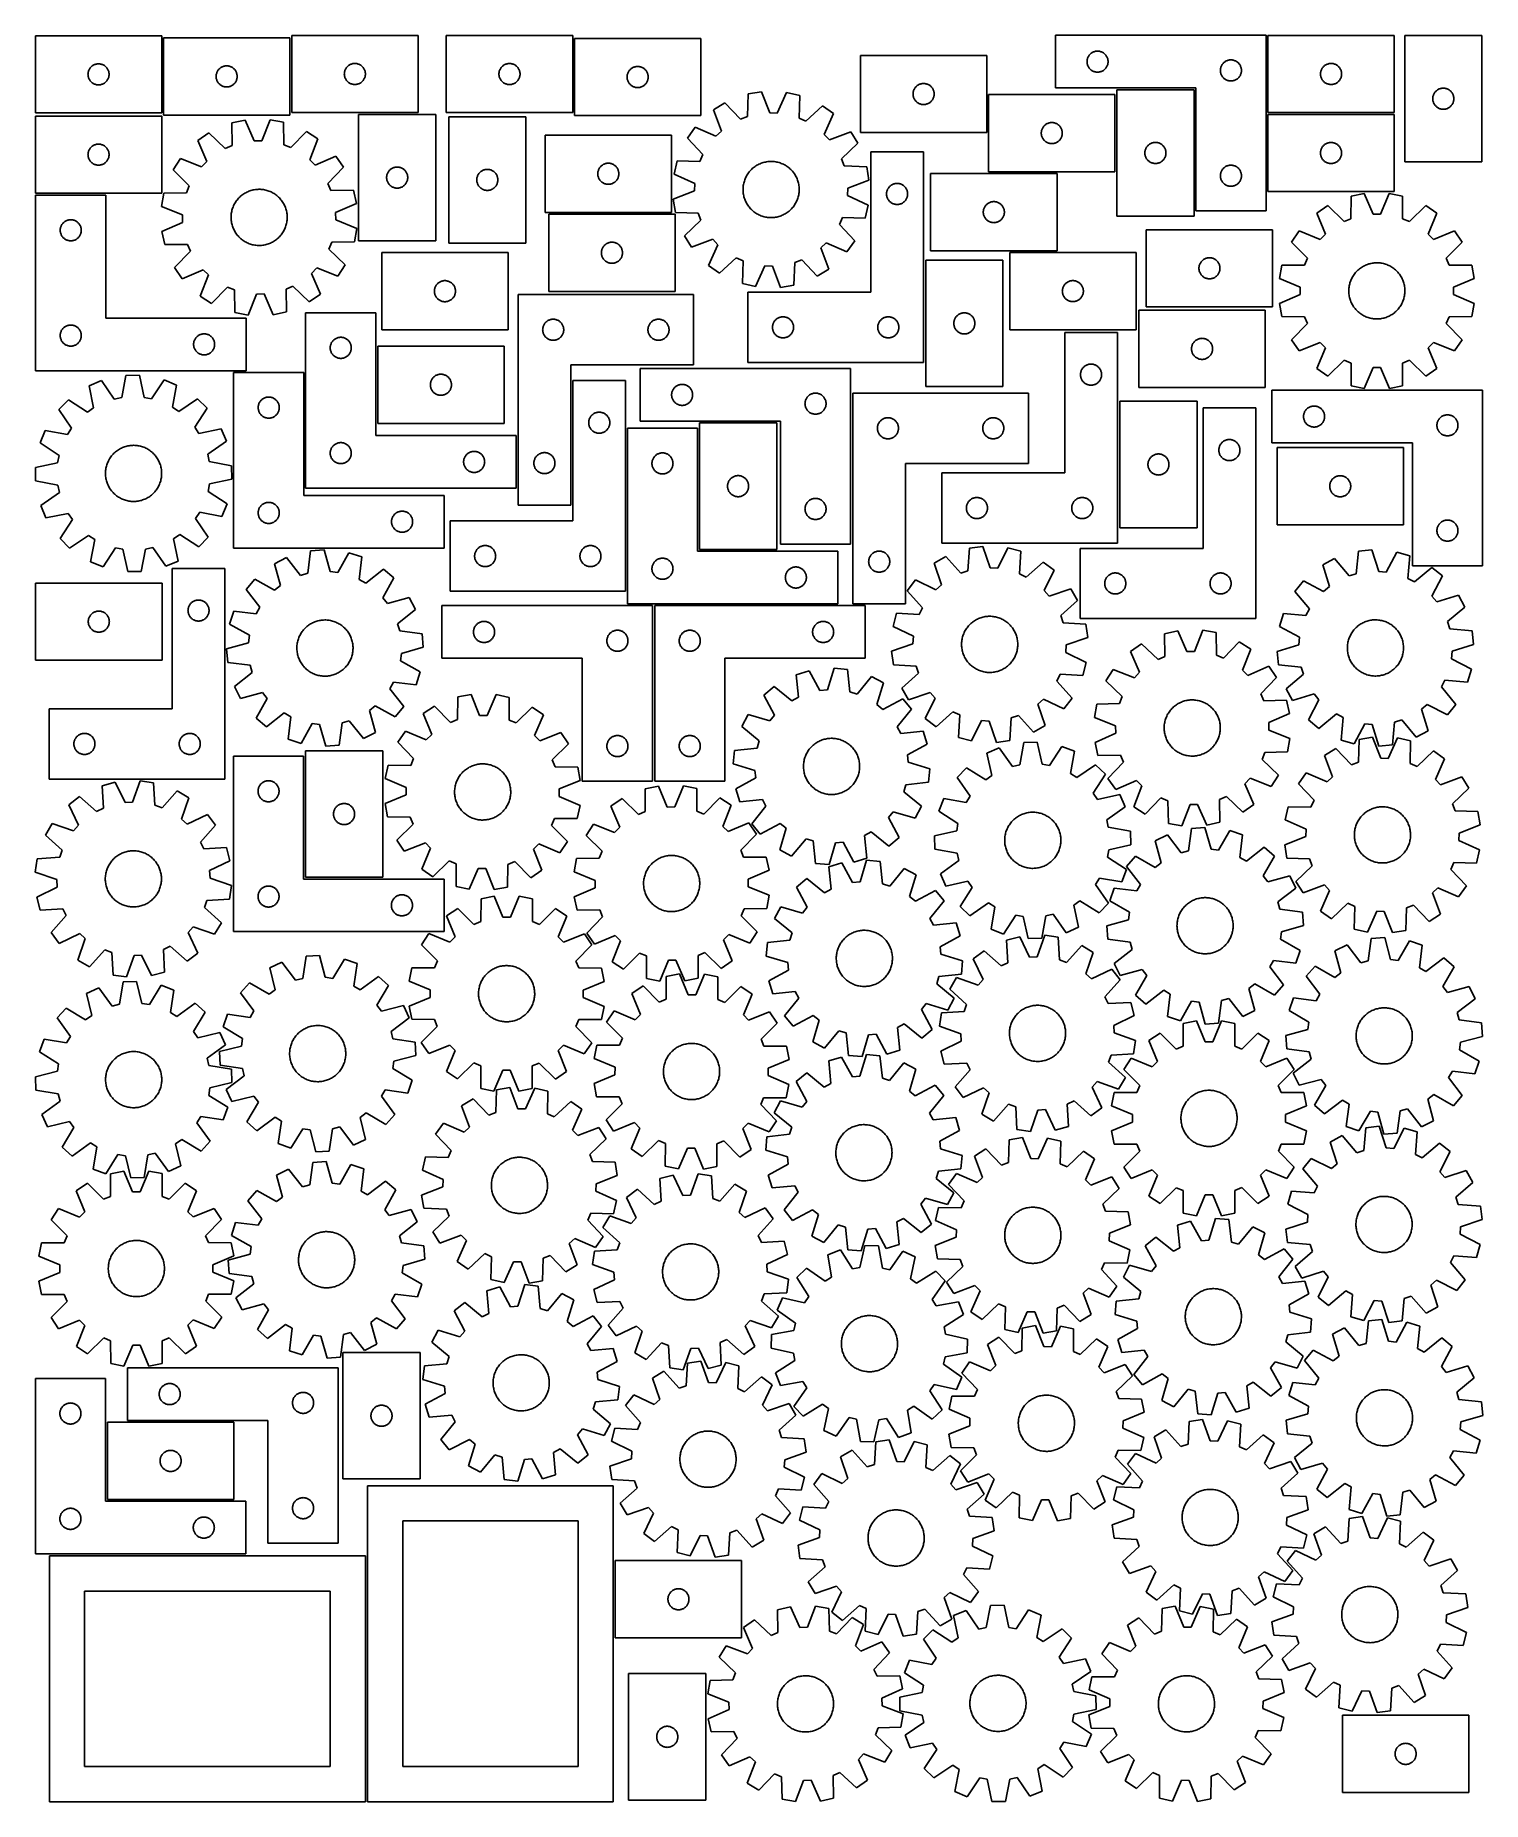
# Model space of a CAD drawing. Header units: millimetres. Extents: x 7 to 1243, y 7 to 1516.
import ezdxf

# ---------------------------------------------------------------- set-up
doc = ezdxf.new("R2010")
doc.units = ezdxf.units.MM
doc.layers.add('CUT', color=7, linetype='CONTINUOUS', true_color=0x000000)

msp = doc.modelspace()

# ---------------------------------------------------------------- linework, layer by layer
at = {"layer": 'CUT'}
for p, q in [((114.515469, 1515.858677), (6.515469, 1515.858677)), ((6.515469, 1515.858677), (6.515469, 1449.858677)), ((114.515469, 1449.858677), (114.515469, 1515.858677)), ((224.028655, 1514.095979), (116.028655, 1514.095979)), ((116.028655, 1514.095979), (116.028655, 1448.095979)), ((224.028655, 1448.095979), (224.028655, 1514.095979)), ((333.596646, 1516.165806), (225.596646, 1516.165806)), ((225.596646, 1516.165806), (225.596646, 1450.165806)), ((333.596646, 1450.165806), (333.596646, 1516.165806)), ((465.757657, 1516.132115), (357.757657, 1516.132115)), ((357.757657, 1516.132115), (357.757657, 1450.132115)), ((465.757657, 1450.132115), (465.757657, 1516.132115)), ((575.285611, 1513.582554), (467.285611, 1513.582554)), ((467.285611, 1513.582554), (467.285611, 1447.582554)), ((575.285611, 1447.582554), (575.285611, 1513.582554)), ((1058.335491, 1516.207554), (878.335491, 1516.207554)), ((878.335491, 1516.207554), (878.335491, 1471.207554)), ((1058.335491, 1366.207554), (1058.335491, 1516.207554)), ((1167.9196, 1516.16092), (1059.9196, 1516.16092)), ((1059.9196, 1516.16092), (1059.9196, 1450.16092)), ((1167.9196, 1450.16092), (1167.9196, 1516.16092)), ((1176.84377, 1516.032256), (1176.84377, 1408.032256)), ((1242.84377, 1516.032256), (1176.84377, 1516.032256)), ((1242.84377, 1408.032256), (1242.84377, 1516.032256)), ((819.67639, 1499.045686), (711.67639, 1499.045686)), ((711.67639, 1499.045686), (711.67639, 1433.045686)), ((819.67639, 1433.045686), (819.67639, 1499.045686)), ((905.354761, 1494.296183), (905.412487, 1494.88229)), ((905.412487, 1494.88229), (905.508423, 1495.463367)), ((905.508423, 1495.463367), (905.642159, 1496.036926)), ((905.642159, 1496.036926), (905.81312, 1496.60051)), ((905.81312, 1496.60051), (906.020575, 1497.151705)), ((906.020575, 1497.151705), (906.263636, 1497.688153)), ((906.263636, 1497.688153), (906.541262, 1498.207554)), ((906.541262, 1498.207554), (906.852264, 1498.707687)), ((906.852264, 1498.707687), (907.195311, 1499.186407)), ((907.195311, 1499.186407), (907.568933, 1499.641667)), ((907.568933, 1499.641667), (907.97153, 1500.071515)), ((907.97153, 1500.071515), (908.401379, 1500.474113)), ((908.401379, 1500.474113), (908.856638, 1500.847734)), ((908.856638, 1500.847734), (909.335359, 1501.190781)), ((909.335359, 1501.190781), (909.835491, 1501.501783)), ((909.835491, 1501.501783), (910.354893, 1501.779409)), ((910.354893, 1501.779409), (910.89134, 1502.02247)), ((910.89134, 1502.02247), (911.442536, 1502.229926)), ((911.442536, 1502.229926), (912.00612, 1502.400887)), ((912.00612, 1502.400887), (912.579678, 1502.534622)), ((912.579678, 1502.534622), (913.160755, 1502.630558)), ((913.160755, 1502.630558), (913.746863, 1502.688285)), ((913.746863, 1502.688285), (914.335491, 1502.707554)), ((914.335491, 1502.707554), (914.924119, 1502.688285)), ((914.924119, 1502.688285), (915.510227, 1502.630558)), ((915.510227, 1502.630558), (916.091304, 1502.534622)), ((916.091304, 1502.534622), (916.664862, 1502.400887)), ((916.664862, 1502.400887), (917.228446, 1502.229926)), ((917.228446, 1502.229926), (917.779642, 1502.02247)), ((917.779642, 1502.02247), (918.316089, 1501.779409)), ((918.316089, 1501.779409), (918.835491, 1501.501783)), ((918.835491, 1501.501783), (919.335623, 1501.190781)), ((919.335623, 1501.190781), (919.814344, 1500.847734)), ((919.814344, 1500.847734), (920.269603, 1500.474113)), ((920.269603, 1500.474113), (920.699452, 1500.071515)), ((920.699452, 1500.071515), (921.102049, 1499.641667)), ((921.102049, 1499.641667), (921.475671, 1499.186407)), ((921.475671, 1499.186407), (921.818717, 1498.707687)), ((921.818717, 1498.707687), (922.12972, 1498.207554)), ((922.12972, 1498.207554), (922.407346, 1497.688153)), ((922.407346, 1497.688153), (922.650407, 1497.151705)), ((922.650407, 1497.151705), (922.857862, 1496.60051)), ((922.857862, 1496.60051), (923.028823, 1496.036926)), ((923.028823, 1496.036926), (923.162559, 1495.463367)), ((923.162559, 1495.463367), (923.258495, 1494.88229)), ((923.258495, 1494.88229), (923.316221, 1494.296183)), ((1024.89134, 1494.52247), (1025.442536, 1494.729926)), ((1025.442536, 1494.729926), (1026.00612, 1494.900887)), ((1026.00612, 1494.900887), (1026.579678, 1495.034622)), ((1026.579678, 1495.034622), (1027.160755, 1495.130558)), ((1027.160755, 1495.130558), (1027.746863, 1495.188285)), ((1027.746863, 1495.188285), (1028.335491, 1495.207554)), ((1028.335491, 1495.207554), (1028.924119, 1495.188285)), ((1028.924119, 1495.188285), (1029.510227, 1495.130558)), ((1029.510227, 1495.130558), (1030.091304, 1495.034622)), ((1030.091304, 1495.034622), (1030.664862, 1494.900887)), ((1030.664862, 1494.900887), (1031.228446, 1494.729926)), ((1031.228446, 1494.729926), (1031.779642, 1494.52247)), ((51.515469, 1482.858677), (51.534739, 1483.447305)), ((51.534739, 1482.270049), (51.515469, 1482.858677)), ((51.534739, 1483.447305), (51.592466, 1484.033413)), ((51.592466, 1481.683941), (51.534739, 1482.270049)), ((51.592466, 1484.033413), (51.688402, 1484.61449)), ((51.688402, 1481.102864), (51.592466, 1481.683941)), ((51.688402, 1484.61449), (51.822137, 1485.188048)), ((51.822137, 1480.529306), (51.688402, 1481.102864)), ((51.822137, 1485.188048), (51.993098, 1485.751632)), ((51.993098, 1479.965722), (51.822137, 1480.529306)), ((51.993098, 1485.751632), (52.200554, 1486.302828)), ((52.200554, 1479.414526), (51.993098, 1479.965722)), ((52.200554, 1486.302828), (52.443615, 1486.839275)), ((52.443615, 1486.839275), (52.721241, 1487.358677)), ((52.721241, 1487.358677), (53.032243, 1487.858809)), ((53.032243, 1487.858809), (53.375289, 1488.33753)), ((53.375289, 1488.33753), (53.748911, 1488.792789)), ((53.748911, 1488.792789), (54.151508, 1489.222638)), ((54.151508, 1489.222638), (54.581357, 1489.625235)), ((54.581357, 1489.625235), (55.036617, 1489.998857)), ((55.036617, 1489.998857), (55.515337, 1490.341904)), ((55.515337, 1490.341904), (56.015469, 1490.652906)), ((56.015469, 1490.652906), (56.534871, 1490.930532)), ((56.534871, 1490.930532), (57.071318, 1491.173593)), ((57.071318, 1491.173593), (57.622514, 1491.381048)), ((57.622514, 1491.381048), (58.186098, 1491.552009)), ((58.186098, 1491.552009), (58.759656, 1491.685745)), ((58.759656, 1491.685745), (59.340734, 1491.781681)), ((59.340734, 1491.781681), (59.926841, 1491.839407)), ((59.926841, 1491.839407), (60.515469, 1491.858677)), ((60.515469, 1491.858677), (61.104098, 1491.839407)), ((61.104098, 1491.839407), (61.690205, 1491.781681)), ((61.690205, 1491.781681), (62.271282, 1491.685745)), ((62.271282, 1491.685745), (62.844841, 1491.552009)), ((62.844841, 1491.552009), (63.408425, 1491.381048)), ((63.408425, 1491.381048), (63.95962, 1491.173593)), ((63.95962, 1491.173593), (64.496068, 1490.930532)), ((64.496068, 1490.930532), (65.015469, 1490.652906)), ((65.015469, 1490.652906), (65.515601, 1490.341904)), ((65.515601, 1490.341904), (65.994322, 1489.998857)), ((65.994322, 1489.998857), (66.449582, 1489.625235)), ((66.449582, 1489.625235), (66.87943, 1489.222638)), ((66.87943, 1489.222638), (67.282028, 1488.792789)), ((67.282028, 1488.792789), (67.655649, 1488.33753)), ((67.655649, 1488.33753), (67.998696, 1487.858809)), ((67.998696, 1487.858809), (68.309698, 1487.358677)), ((68.309698, 1487.358677), (68.587324, 1486.839275)), ((68.587324, 1486.839275), (68.830385, 1486.302828)), ((68.830385, 1486.302828), (69.037841, 1485.751632)), ((69.037841, 1479.965722), (68.830385, 1479.414526)), ((69.037841, 1485.751632), (69.208802, 1485.188048)), ((69.208802, 1480.529306), (69.037841, 1479.965722)), ((69.208802, 1485.188048), (69.342537, 1484.61449)), ((69.342537, 1481.102864), (69.208802, 1480.529306)), ((69.342537, 1484.61449), (69.438473, 1484.033413)), ((69.438473, 1481.683941), (69.342537, 1481.102864)), ((69.438473, 1484.033413), (69.4962, 1483.447305)), ((69.4962, 1482.270049), (69.438473, 1481.683941)), ((69.4962, 1483.447305), (69.515469, 1482.858677)), ((69.515469, 1482.858677), (69.4962, 1482.270049)), ((161.028655, 1481.095979), (161.047924, 1481.684607)), ((161.047924, 1480.507351), (161.028655, 1481.095979)), ((161.047924, 1481.684607), (161.105651, 1482.270714)), ((161.105651, 1479.921243), (161.047924, 1480.507351)), ((161.105651, 1482.270714), (161.201587, 1482.851792)), ((161.201587, 1479.340166), (161.105651, 1479.921243)), ((161.201587, 1482.851792), (161.335322, 1483.42535)), ((161.335322, 1483.42535), (161.506284, 1483.988934)), ((161.506284, 1483.988934), (161.713739, 1484.54013)), ((161.713739, 1484.54013), (161.9568, 1485.076577)), ((161.9568, 1485.076577), (162.234426, 1485.595979)), ((162.234426, 1485.595979), (162.545428, 1486.096111)), ((162.545428, 1486.096111), (162.888475, 1486.574832)), ((162.888475, 1486.574832), (163.262097, 1487.030091)), ((163.262097, 1487.030091), (163.664694, 1487.45994)), ((163.664694, 1487.45994), (164.094542, 1487.862537)), ((164.094542, 1487.862537), (164.549802, 1488.236159)), ((164.549802, 1488.236159), (165.028523, 1488.579205)), ((165.028523, 1488.579205), (165.528655, 1488.890207)), ((165.528655, 1488.890207), (166.048057, 1489.167833)), ((166.048057, 1489.167833), (166.584504, 1489.410895)), ((166.584504, 1489.410895), (167.1357, 1489.61835)), ((167.1357, 1489.61835), (167.699283, 1489.789311)), ((167.699283, 1489.789311), (168.272842, 1489.923046)), ((168.272842, 1489.923046), (168.853919, 1490.018982)), ((168.853919, 1490.018982), (169.440027, 1490.076709)), ((169.440027, 1490.076709), (170.028655, 1490.095979)), ((170.028655, 1490.095979), (170.617283, 1490.076709)), ((170.617283, 1490.076709), (171.203391, 1490.018982)), ((171.203391, 1490.018982), (171.784468, 1489.923046)), ((171.784468, 1489.923046), (172.358026, 1489.789311)), ((172.358026, 1489.789311), (172.92161, 1489.61835)), ((172.92161, 1489.61835), (173.472806, 1489.410895)), ((173.472806, 1489.410895), (174.009253, 1489.167833)), ((174.009253, 1489.167833), (174.528655, 1488.890207)), ((174.528655, 1488.890207), (175.028787, 1488.579205)), ((175.028787, 1488.579205), (175.507508, 1488.236159)), ((175.507508, 1488.236159), (175.962767, 1487.862537)), ((175.962767, 1487.862537), (176.392616, 1487.45994)), ((176.392616, 1487.45994), (176.795213, 1487.030091)), ((176.795213, 1487.030091), (177.168835, 1486.574832)), ((177.168835, 1486.574832), (177.511881, 1486.096111)), ((177.511881, 1486.096111), (177.822883, 1485.595979)), ((177.822883, 1485.595979), (178.100509, 1485.076577)), ((178.100509, 1485.076577), (178.343571, 1484.54013)), ((178.343571, 1484.54013), (178.551026, 1483.988934)), ((178.551026, 1483.988934), (178.721987, 1483.42535)), ((178.721987, 1483.42535), (178.855722, 1482.851792)), ((178.855722, 1482.851792), (178.951659, 1482.270714)), ((178.951659, 1479.921243), (178.855722, 1479.340166)), ((178.951659, 1482.270714), (179.009385, 1481.684607)), ((179.009385, 1480.507351), (178.951659, 1479.921243)), ((179.009385, 1481.684607), (179.028655, 1481.095979)), ((179.028655, 1481.095979), (179.009385, 1480.507351)), ((270.596646, 1483.165806), (270.615916, 1483.754434)), ((270.615916, 1482.577178), (270.596646, 1483.165806)), ((270.615916, 1483.754434), (270.673642, 1484.340542)), ((270.673642, 1481.99107), (270.615916, 1482.577178)), ((270.673642, 1484.340542), (270.769579, 1484.921619)), ((270.769579, 1481.409993), (270.673642, 1481.99107)), ((270.769579, 1484.921619), (270.903314, 1485.495177)), ((270.903314, 1480.836435), (270.769579, 1481.409993)), ((270.903314, 1485.495177), (271.074275, 1486.058761)), ((271.074275, 1480.272851), (270.903314, 1480.836435)), ((271.074275, 1486.058761), (271.28173, 1486.609957)), ((271.28173, 1479.721655), (271.074275, 1480.272851)), ((271.28173, 1486.609957), (271.524791, 1487.146404)), ((271.524791, 1479.185208), (271.28173, 1479.721655)), ((271.524791, 1487.146404), (271.802417, 1487.665806)), ((271.802417, 1487.665806), (272.11342, 1488.165938)), ((272.11342, 1488.165938), (272.456466, 1488.644659)), ((272.456466, 1488.644659), (272.830088, 1489.099918)), ((272.830088, 1489.099918), (273.232685, 1489.529767)), ((273.232685, 1489.529767), (273.662534, 1489.932364)), ((273.662534, 1489.932364), (274.117793, 1490.305986)), ((274.117793, 1490.305986), (274.596514, 1490.649032)), ((274.596514, 1490.649032), (275.096646, 1490.960035)), ((275.096646, 1490.960035), (275.616048, 1491.237661)), ((275.616048, 1491.237661), (276.152495, 1491.480722)), ((276.152495, 1491.480722), (276.703691, 1491.688177)), ((276.703691, 1491.688177), (277.267275, 1491.859138)), ((277.267275, 1491.859138), (277.840833, 1491.992873)), ((277.840833, 1491.992873), (278.42191, 1492.08881)), ((278.42191, 1492.08881), (279.008018, 1492.146536)), ((279.008018, 1492.146536), (279.596646, 1492.165806)), ((279.596646, 1492.165806), (280.185274, 1492.146536)), ((280.185274, 1492.146536), (280.771382, 1492.08881)), ((280.771382, 1492.08881), (281.352459, 1491.992873)), ((281.352459, 1491.992873), (281.926018, 1491.859138)), ((281.926018, 1491.859138), (282.489601, 1491.688177)), ((282.489601, 1491.688177), (283.040797, 1491.480722)), ((283.040797, 1491.480722), (283.577244, 1491.237661)), ((283.577244, 1491.237661), (284.096646, 1490.960035)), ((284.096646, 1490.960035), (284.596778, 1490.649032)), ((284.596778, 1490.649032), (285.075499, 1490.305986)), ((285.075499, 1490.305986), (285.530758, 1489.932364)), ((285.530758, 1489.932364), (285.960607, 1489.529767)), ((285.960607, 1489.529767), (286.363204, 1489.099918)), ((286.363204, 1489.099918), (286.736826, 1488.644659)), ((286.736826, 1488.644659), (287.079873, 1488.165938)), ((287.079873, 1488.165938), (287.390875, 1487.665806)), ((287.390875, 1487.665806), (287.668501, 1487.146404)), ((287.668501, 1487.146404), (287.911562, 1486.609957)), ((287.911562, 1479.721655), (287.668501, 1479.185208)), ((287.911562, 1486.609957), (288.119017, 1486.058761)), ((288.119017, 1480.272851), (287.911562, 1479.721655)), ((288.119017, 1486.058761), (288.289979, 1485.495177)), ((288.289979, 1480.836435), (288.119017, 1480.272851)), ((288.289979, 1485.495177), (288.423714, 1484.921619)), ((288.423714, 1481.409993), (288.289979, 1480.836435)), ((288.423714, 1484.921619), (288.51965, 1484.340542)), ((288.51965, 1481.99107), (288.423714, 1481.409993)), ((288.51965, 1484.340542), (288.577376, 1483.754434)), ((288.577376, 1482.577178), (288.51965, 1481.99107)), ((288.577376, 1483.754434), (288.596646, 1483.165806)), ((288.596646, 1483.165806), (288.577376, 1482.577178)), ((402.757657, 1483.132115), (402.776927, 1483.720743)), ((402.776927, 1482.543486), (402.757657, 1483.132115)), ((402.776927, 1483.720743), (402.834653, 1484.30685)), ((402.834653, 1481.957379), (402.776927, 1482.543486)), ((402.834653, 1484.30685), (402.930589, 1484.887927)), ((402.930589, 1481.376302), (402.834653, 1481.957379)), ((402.930589, 1484.887927), (403.064324, 1485.461486)), ((403.064324, 1480.802743), (402.930589, 1481.376302)), ((403.064324, 1485.461486), (403.235286, 1486.02507)), ((403.235286, 1480.239159), (403.064324, 1480.802743)), ((403.235286, 1486.02507), (403.442741, 1486.576265)), ((403.442741, 1479.687964), (403.235286, 1480.239159)), ((403.442741, 1486.576265), (403.685802, 1487.112713)), ((403.685802, 1479.151516), (403.442741, 1479.687964)), ((403.685802, 1487.112713), (403.963428, 1487.632115)), ((403.963428, 1487.632115), (404.27443, 1488.132247)), ((404.27443, 1488.132247), (404.617477, 1488.610967)), ((404.617477, 1488.610967), (404.991099, 1489.066227)), ((404.991099, 1489.066227), (405.393696, 1489.496076)), ((405.393696, 1489.496076), (405.823545, 1489.898673)), ((405.823545, 1489.898673), (406.278804, 1490.272295)), ((406.278804, 1490.272295), (406.757525, 1490.615341)), ((406.757525, 1490.615341), (407.257657, 1490.926343)), ((407.257657, 1490.926343), (407.777059, 1491.203969)), ((407.777059, 1491.203969), (408.313506, 1491.44703)), ((408.313506, 1491.44703), (408.864702, 1491.654486)), ((408.864702, 1491.654486), (409.428285, 1491.825447)), ((409.428285, 1491.825447), (410.001844, 1491.959182)), ((410.001844, 1491.959182), (410.582921, 1492.055118)), ((410.582921, 1492.055118), (411.169029, 1492.112845)), ((411.169029, 1492.112845), (411.757657, 1492.132115)), ((411.757657, 1492.132115), (412.346285, 1492.112845)), ((412.346285, 1492.112845), (412.932393, 1492.055118)), ((412.932393, 1492.055118), (413.51347, 1491.959182)), ((413.51347, 1491.959182), (414.087028, 1491.825447)), ((414.087028, 1491.825447), (414.650612, 1491.654486)), ((414.650612, 1491.654486), (415.201808, 1491.44703)), ((415.201808, 1491.44703), (415.738255, 1491.203969)), ((415.738255, 1491.203969), (416.257657, 1490.926343)), ((416.257657, 1490.926343), (416.757789, 1490.615341)), ((416.757789, 1490.615341), (417.23651, 1490.272295)), ((417.23651, 1490.272295), (417.691769, 1489.898673)), ((417.691769, 1489.898673), (418.121618, 1489.496076)), ((418.121618, 1489.496076), (418.524215, 1489.066227)), ((418.524215, 1489.066227), (418.897837, 1488.610967)), ((418.897837, 1488.610967), (419.240883, 1488.132247)), ((419.240883, 1488.132247), (419.551886, 1487.632115)), ((419.551886, 1487.632115), (419.829512, 1487.112713)), ((419.829512, 1487.112713), (420.072573, 1486.576265)), ((420.072573, 1479.687964), (419.829512, 1479.151516)), ((420.072573, 1486.576265), (420.280028, 1486.02507)), ((420.280028, 1480.239159), (420.072573, 1479.687964)), ((420.280028, 1486.02507), (420.450989, 1485.461486)), ((420.450989, 1480.802743), (420.280028, 1480.239159)), ((420.450989, 1485.461486), (420.584724, 1484.887927)), ((420.584724, 1481.376302), (420.450989, 1480.802743)), ((420.584724, 1484.887927), (420.680661, 1484.30685)), ((420.680661, 1481.957379), (420.584724, 1481.376302)), ((420.680661, 1484.30685), (420.738387, 1483.720743)), ((420.738387, 1482.543486), (420.680661, 1481.957379)), ((420.738387, 1483.720743), (420.757657, 1483.132115)), ((420.757657, 1483.132115), (420.738387, 1482.543486)), ((512.285611, 1480.582554), (512.304881, 1481.171182)), ((512.304881, 1479.993926), (512.285611, 1480.582554)), ((512.304881, 1481.171182), (512.362607, 1481.75729)), ((512.362607, 1479.407818), (512.304881, 1479.993926)), ((512.362607, 1481.75729), (512.458543, 1482.338367)), ((512.458543, 1482.338367), (512.592279, 1482.911925)), ((512.592279, 1482.911925), (512.76324, 1483.475509)), ((512.76324, 1483.475509), (512.970695, 1484.026705)), ((512.970695, 1484.026705), (513.213756, 1484.563152)), ((513.213756, 1484.563152), (513.491382, 1485.082554)), ((513.491382, 1485.082554), (513.802384, 1485.582686)), ((513.802384, 1485.582686), (514.145431, 1486.061407)), ((514.145431, 1486.061407), (514.519053, 1486.516666)), ((514.519053, 1486.516666), (514.92165, 1486.946515)), ((514.92165, 1486.946515), (515.351499, 1487.349112)), ((515.351499, 1487.349112), (515.806758, 1487.722734)), ((515.806758, 1487.722734), (516.285479, 1488.065781)), ((516.285479, 1488.065781), (516.785611, 1488.376783)), ((516.785611, 1488.376783), (517.305013, 1488.654409)), ((517.305013, 1488.654409), (517.84146, 1488.89747)), ((517.84146, 1488.89747), (518.392656, 1489.104925)), ((518.392656, 1489.104925), (518.95624, 1489.275886)), ((518.95624, 1489.275886), (519.529798, 1489.409622)), ((519.529798, 1489.409622), (520.110875, 1489.505558)), ((520.110875, 1489.505558), (520.696983, 1489.563284)), ((520.696983, 1489.563284), (521.285611, 1489.582554)), ((521.285611, 1489.582554), (521.874239, 1489.563284)), ((521.874239, 1489.563284), (522.460347, 1489.505558)), ((522.460347, 1489.505558), (523.041424, 1489.409622)), ((523.041424, 1489.409622), (523.614982, 1489.275886)), ((523.614982, 1489.275886), (524.178566, 1489.104925)), ((524.178566, 1489.104925), (524.729762, 1488.89747)), ((524.729762, 1488.89747), (525.266209, 1488.654409)), ((525.266209, 1488.654409), (525.785611, 1488.376783)), ((525.785611, 1488.376783), (526.285743, 1488.065781)), ((526.285743, 1488.065781), (526.764464, 1487.722734)), ((526.764464, 1487.722734), (527.219723, 1487.349112)), ((527.219723, 1487.349112), (527.649572, 1486.946515)), ((527.649572, 1486.946515), (528.052169, 1486.516666)), ((528.052169, 1486.516666), (528.425791, 1486.061407)), ((528.425791, 1486.061407), (528.768837, 1485.582686)), ((528.768837, 1485.582686), (529.07984, 1485.082554)), ((529.07984, 1485.082554), (529.357466, 1484.563152)), ((529.357466, 1484.563152), (529.600527, 1484.026705)), ((529.600527, 1484.026705), (529.807982, 1483.475509)), ((529.807982, 1483.475509), (529.978943, 1482.911925)), ((529.978943, 1482.911925), (530.112678, 1482.338367)), ((530.112678, 1482.338367), (530.208615, 1481.75729)), ((530.208615, 1481.75729), (530.266341, 1481.171182)), ((530.266341, 1479.993926), (530.208615, 1479.407818)), ((530.266341, 1481.171182), (530.285611, 1480.582554)), ((530.285611, 1480.582554), (530.266341, 1479.993926)), ((905.335491, 1493.707554), (905.354761, 1494.296183)), ((905.354761, 1493.118926), (905.335491, 1493.707554)), ((905.412487, 1492.532819), (905.354761, 1493.118926)), ((905.508423, 1491.951742), (905.412487, 1492.532819)), ((905.642159, 1491.378183), (905.508423, 1491.951742)), ((905.81312, 1490.814599), (905.642159, 1491.378183)), ((906.020575, 1490.263404), (905.81312, 1490.814599)), ((906.263636, 1489.726956), (906.020575, 1490.263404)), ((906.541262, 1489.207554), (906.263636, 1489.726956)), ((906.852264, 1488.707422), (906.541262, 1489.207554)), ((907.195311, 1488.228702), (906.852264, 1488.707422)), ((907.568933, 1487.773442), (907.195311, 1488.228702)), ((907.97153, 1487.343593), (907.568933, 1487.773442)), ((908.401379, 1486.940996), (907.97153, 1487.343593)), ((908.856638, 1486.567374), (908.401379, 1486.940996)), ((909.335359, 1486.224328), (908.856638, 1486.567374)), ((909.835491, 1485.913326), (909.335359, 1486.224328)), ((910.354893, 1485.6357), (909.835491, 1485.913326)), ((910.89134, 1485.392639), (910.354893, 1485.6357)), ((911.442536, 1485.185183), (910.89134, 1485.392639)), ((912.00612, 1485.014222), (911.442536, 1485.185183)), ((912.579678, 1484.880487), (912.00612, 1485.014222)), ((913.160755, 1484.784551), (912.579678, 1484.880487)), ((913.746863, 1484.726824), (913.160755, 1484.784551)), ((914.335491, 1484.707554), (913.746863, 1484.726824)), ((914.924119, 1484.726824), (914.335491, 1484.707554)), ((915.510227, 1484.784551), (914.924119, 1484.726824)), ((916.091304, 1484.880487), (915.510227, 1484.784551)), ((916.664862, 1485.014222), (916.091304, 1484.880487)), ((917.228446, 1485.185183), (916.664862, 1485.014222)), ((917.779642, 1485.392639), (917.228446, 1485.185183)), ((918.316089, 1485.6357), (917.779642, 1485.392639)), ((918.835491, 1485.913326), (918.316089, 1485.6357)), ((919.335623, 1486.224328), (918.835491, 1485.913326)), ((919.814344, 1486.567374), (919.335623, 1486.224328)), ((920.269603, 1486.940996), (919.814344, 1486.567374)), ((920.699452, 1487.343593), (920.269603, 1486.940996)), ((921.102049, 1487.773442), (920.699452, 1487.343593)), ((921.475671, 1488.228702), (921.102049, 1487.773442)), ((921.818717, 1488.707422), (921.475671, 1488.228702)), ((922.12972, 1489.207554), (921.818717, 1488.707422)), ((922.407346, 1489.726956), (922.12972, 1489.207554)), ((922.650407, 1490.263404), (922.407346, 1489.726956)), ((922.857862, 1490.814599), (922.650407, 1490.263404)), ((923.028823, 1491.378183), (922.857862, 1490.814599)), ((923.162559, 1491.951742), (923.028823, 1491.378183)), ((923.258495, 1492.532819), (923.162559, 1491.951742)), ((923.316221, 1493.118926), (923.258495, 1492.532819)), ((923.316221, 1494.296183), (923.335491, 1493.707554)), ((923.335491, 1493.707554), (923.316221, 1493.118926)), ((1019.335491, 1486.207554), (1019.354761, 1486.796183)), ((1019.354761, 1485.618926), (1019.335491, 1486.207554)), ((1019.354761, 1486.796183), (1019.412487, 1487.38229)), ((1019.412487, 1485.032819), (1019.354761, 1485.618926)), ((1019.412487, 1487.38229), (1019.508423, 1487.963367)), ((1019.508423, 1484.451742), (1019.412487, 1485.032819)), ((1019.508423, 1487.963367), (1019.642159, 1488.536926)), ((1019.642159, 1483.878183), (1019.508423, 1484.451742)), ((1019.642159, 1488.536926), (1019.81312, 1489.10051)), ((1019.81312, 1483.314599), (1019.642159, 1483.878183)), ((1019.81312, 1489.10051), (1020.020575, 1489.651705)), ((1020.020575, 1482.763404), (1019.81312, 1483.314599)), ((1020.020575, 1489.651705), (1020.263636, 1490.188153)), ((1020.263636, 1482.226956), (1020.020575, 1482.763404)), ((1020.263636, 1490.188153), (1020.541262, 1490.707554)), ((1020.541262, 1481.707554), (1020.263636, 1482.226956)), ((1020.541262, 1490.707554), (1020.852264, 1491.207687)), ((1020.852264, 1481.207422), (1020.541262, 1481.707554)), ((1020.852264, 1491.207687), (1021.195311, 1491.686407)), ((1021.195311, 1480.728702), (1020.852264, 1481.207422)), ((1021.195311, 1491.686407), (1021.568933, 1492.141667)), ((1021.568933, 1480.273442), (1021.195311, 1480.728702)), ((1021.568933, 1492.141667), (1021.97153, 1492.571515)), ((1021.97153, 1479.843593), (1021.568933, 1480.273442)), ((1021.97153, 1492.571515), (1022.401379, 1492.974113)), ((1022.401379, 1479.440996), (1021.97153, 1479.843593)), ((1022.401379, 1492.974113), (1022.856638, 1493.347734)), ((1022.856638, 1493.347734), (1023.335359, 1493.690781)), ((1023.335359, 1493.690781), (1023.835491, 1494.001783)), ((1023.835491, 1494.001783), (1024.354893, 1494.279409)), ((1024.354893, 1494.279409), (1024.89134, 1494.52247)), ((1031.779642, 1494.52247), (1032.316089, 1494.279409)), ((1032.316089, 1494.279409), (1032.835491, 1494.001783)), ((1032.835491, 1494.001783), (1033.335623, 1493.690781)), ((1033.335623, 1493.690781), (1033.814344, 1493.347734)), ((1033.814344, 1493.347734), (1034.269603, 1492.974113)), ((1034.269603, 1492.974113), (1034.699452, 1492.571515)), ((1034.699452, 1479.843593), (1034.269603, 1479.440996)), ((1034.699452, 1492.571515), (1035.102049, 1492.141667)), ((1035.102049, 1480.273442), (1034.699452, 1479.843593)), ((1035.102049, 1492.141667), (1035.475671, 1491.686407)), ((1035.475671, 1480.728702), (1035.102049, 1480.273442)), ((1035.475671, 1491.686407), (1035.818717, 1491.207687)), ((1035.818717, 1481.207422), (1035.475671, 1480.728702)), ((1035.818717, 1491.207687), (1036.12972, 1490.707554)), ((1036.12972, 1481.707554), (1035.818717, 1481.207422)), ((1036.12972, 1490.707554), (1036.407346, 1490.188153)), ((1036.407346, 1482.226956), (1036.12972, 1481.707554)), ((1036.407346, 1490.188153), (1036.650407, 1489.651705)), ((1036.650407, 1482.763404), (1036.407346, 1482.226956)), ((1036.650407, 1489.651705), (1036.857862, 1489.10051)), ((1036.857862, 1483.314599), (1036.650407, 1482.763404)), ((1036.857862, 1489.10051), (1037.028823, 1488.536926)), ((1037.028823, 1483.878183), (1036.857862, 1483.314599)), ((1037.028823, 1488.536926), (1037.162559, 1487.963367)), ((1037.162559, 1484.451742), (1037.028823, 1483.878183)), ((1037.162559, 1487.963367), (1037.258495, 1487.38229)), ((1037.258495, 1485.032819), (1037.162559, 1484.451742)), ((1037.258495, 1487.38229), (1037.316221, 1486.796183)), ((1037.316221, 1485.618926), (1037.258495, 1485.032819)), ((1037.316221, 1486.796183), (1037.335491, 1486.207554)), ((1037.335491, 1486.207554), (1037.316221, 1485.618926)), ((1104.9196, 1483.16092), (1104.93887, 1483.749548)), ((1104.93887, 1482.572292), (1104.9196, 1483.16092)), ((1104.93887, 1483.749548), (1104.996596, 1484.335656)), ((1104.996596, 1481.986184), (1104.93887, 1482.572292)), ((1104.996596, 1484.335656), (1105.092533, 1484.916733)), ((1105.092533, 1481.405107), (1104.996596, 1481.986184)), ((1105.092533, 1484.916733), (1105.226268, 1485.490292)), ((1105.226268, 1480.831549), (1105.092533, 1481.405107)), ((1105.226268, 1485.490292), (1105.397229, 1486.053875)), ((1105.397229, 1480.267965), (1105.226268, 1480.831549)), ((1105.397229, 1486.053875), (1105.604684, 1486.605071)), ((1105.604684, 1479.716769), (1105.397229, 1480.267965)), ((1105.604684, 1486.605071), (1105.847746, 1487.141518)), ((1105.847746, 1479.180322), (1105.604684, 1479.716769)), ((1105.847746, 1487.141518), (1106.125372, 1487.66092)), ((1106.125372, 1487.66092), (1106.436374, 1488.161052)), ((1106.436374, 1488.161052), (1106.77942, 1488.639773)), ((1106.77942, 1488.639773), (1107.153042, 1489.095032)), ((1107.153042, 1489.095032), (1107.555639, 1489.524881)), ((1107.555639, 1489.524881), (1107.985488, 1489.927478)), ((1107.985488, 1489.927478), (1108.440747, 1490.3011)), ((1108.440747, 1490.3011), (1108.919468, 1490.644147)), ((1108.919468, 1490.644147), (1109.4196, 1490.955149)), ((1109.4196, 1490.955149), (1109.939002, 1491.232775)), ((1109.939002, 1491.232775), (1110.475449, 1491.475836)), ((1110.475449, 1491.475836), (1111.026645, 1491.683291)), ((1111.026645, 1491.683291), (1111.590229, 1491.854253)), ((1111.590229, 1491.854253), (1112.163787, 1491.987988)), ((1112.163787, 1491.987988), (1112.744865, 1492.083924)), ((1112.744865, 1492.083924), (1113.330972, 1492.14165)), ((1113.330972, 1492.14165), (1113.9196, 1492.16092)), ((1113.9196, 1492.16092), (1114.508228, 1492.14165)), ((1114.508228, 1492.14165), (1115.094336, 1492.083924)), ((1115.094336, 1492.083924), (1115.675413, 1491.987988)), ((1115.675413, 1491.987988), (1116.248972, 1491.854253)), ((1116.248972, 1491.854253), (1116.812555, 1491.683291)), ((1116.812555, 1491.683291), (1117.363751, 1491.475836)), ((1117.363751, 1491.475836), (1117.900198, 1491.232775)), ((1117.900198, 1491.232775), (1118.4196, 1490.955149)), ((1118.4196, 1490.955149), (1118.919732, 1490.644147)), ((1118.919732, 1490.644147), (1119.398453, 1490.3011)), ((1119.398453, 1490.3011), (1119.853713, 1489.927478)), ((1119.853713, 1489.927478), (1120.283561, 1489.524881)), ((1120.283561, 1489.524881), (1120.686159, 1489.095032)), ((1120.686159, 1489.095032), (1121.05978, 1488.639773)), ((1121.05978, 1488.639773), (1121.402827, 1488.161052)), ((1121.402827, 1488.161052), (1121.713829, 1487.66092)), ((1121.713829, 1487.66092), (1121.991455, 1487.141518)), ((1121.991455, 1487.141518), (1122.234516, 1486.605071)), ((1122.234516, 1479.716769), (1121.991455, 1479.180322)), ((1122.234516, 1486.605071), (1122.441971, 1486.053875)), ((1122.441971, 1480.267965), (1122.234516, 1479.716769)), ((1122.441971, 1486.053875), (1122.612933, 1485.490292)), ((1122.612933, 1480.831549), (1122.441971, 1480.267965)), ((1122.612933, 1485.490292), (1122.746668, 1484.916733)), ((1122.746668, 1481.405107), (1122.612933, 1480.831549)), ((1122.746668, 1484.916733), (1122.842604, 1484.335656)), ((1122.842604, 1481.986184), (1122.746668, 1481.405107)), ((1122.842604, 1484.335656), (1122.900331, 1483.749548)), ((1122.900331, 1482.572292), (1122.842604, 1481.986184)), ((1122.900331, 1483.749548), (1122.9196, 1483.16092)), ((1122.9196, 1483.16092), (1122.900331, 1482.572292)), ((52.443615, 1478.878079), (52.200554, 1479.414526)), ((52.721241, 1478.358677), (52.443615, 1478.878079)), ((53.032243, 1477.858545), (52.721241, 1478.358677)), ((53.375289, 1477.379824), (53.032243, 1477.858545)), ((53.748911, 1476.924565), (53.375289, 1477.379824)), ((54.151508, 1476.494716), (53.748911, 1476.924565)), ((54.581357, 1476.092119), (54.151508, 1476.494716)), ((55.036617, 1475.718497), (54.581357, 1476.092119)), ((55.515337, 1475.375451), (55.036617, 1475.718497)), ((56.015469, 1475.064448), (55.515337, 1475.375451)), ((56.534871, 1474.786822), (56.015469, 1475.064448)), ((57.071318, 1474.543761), (56.534871, 1474.786822)), ((57.622514, 1474.336306), (57.071318, 1474.543761)), ((58.186098, 1474.165345), (57.622514, 1474.336306)), ((58.759656, 1474.03161), (58.186098, 1474.165345)), ((59.340734, 1473.935673), (58.759656, 1474.03161)), ((59.926841, 1473.877947), (59.340734, 1473.935673)), ((60.515469, 1473.858677), (59.926841, 1473.877947)), ((61.104098, 1473.877947), (60.515469, 1473.858677)), ((61.690205, 1473.935673), (61.104098, 1473.877947)), ((62.271282, 1474.03161), (61.690205, 1473.935673)), ((62.844841, 1474.165345), (62.271282, 1474.03161)), ((63.408425, 1474.336306), (62.844841, 1474.165345)), ((63.95962, 1474.543761), (63.408425, 1474.336306)), ((64.496068, 1474.786822), (63.95962, 1474.543761)), ((65.015469, 1475.064448), (64.496068, 1474.786822)), ((65.515601, 1475.375451), (65.015469, 1475.064448)), ((65.994322, 1475.718497), (65.515601, 1475.375451)), ((66.449582, 1476.092119), (65.994322, 1475.718497)), ((66.87943, 1476.494716), (66.449582, 1476.092119)), ((67.282028, 1476.924565), (66.87943, 1476.494716)), ((67.655649, 1477.379824), (67.282028, 1476.924565)), ((67.998696, 1477.858545), (67.655649, 1477.379824)), ((68.309698, 1478.358677), (67.998696, 1477.858545)), ((68.587324, 1478.878079), (68.309698, 1478.358677)), ((68.830385, 1479.414526), (68.587324, 1478.878079)), ((161.335322, 1478.766607), (161.201587, 1479.340166)), ((161.506284, 1478.203024), (161.335322, 1478.766607)), ((161.713739, 1477.651828), (161.506284, 1478.203024)), ((161.9568, 1477.115381), (161.713739, 1477.651828)), ((162.234426, 1476.595979), (161.9568, 1477.115381)), ((162.545428, 1476.095847), (162.234426, 1476.595979)), ((162.888475, 1475.617126), (162.545428, 1476.095847)), ((163.262097, 1475.161866), (162.888475, 1475.617126)), ((163.664694, 1474.732018), (163.262097, 1475.161866)), ((164.094542, 1474.32942), (163.664694, 1474.732018)), ((164.549802, 1473.955799), (164.094542, 1474.32942)), ((165.028523, 1473.612752), (164.549802, 1473.955799)), ((165.528655, 1473.30175), (165.028523, 1473.612752)), ((166.048057, 1473.024124), (165.528655, 1473.30175)), ((166.584504, 1472.781063), (166.048057, 1473.024124)), ((167.1357, 1472.573608), (166.584504, 1472.781063)), ((167.699283, 1472.402646), (167.1357, 1472.573608)), ((168.272842, 1472.268911), (167.699283, 1472.402646)), ((168.853919, 1472.172975), (168.272842, 1472.268911)), ((169.440027, 1472.115248), (168.853919, 1472.172975)), ((170.028655, 1472.095979), (169.440027, 1472.115248)), ((170.617283, 1472.115248), (170.028655, 1472.095979)), ((171.203391, 1472.172975), (170.617283, 1472.115248)), ((171.784468, 1472.268911), (171.203391, 1472.172975)), ((172.358026, 1472.402646), (171.784468, 1472.268911)), ((172.92161, 1472.573608), (172.358026, 1472.402646)), ((173.472806, 1472.781063), (172.92161, 1472.573608)), ((174.009253, 1473.024124), (173.472806, 1472.781063)), ((174.528655, 1473.30175), (174.009253, 1473.024124)), ((175.028787, 1473.612752), (174.528655, 1473.30175)), ((175.507508, 1473.955799), (175.028787, 1473.612752)), ((175.962767, 1474.32942), (175.507508, 1473.955799)), ((176.392616, 1474.732018), (175.962767, 1474.32942)), ((176.795213, 1475.161866), (176.392616, 1474.732018)), ((177.168835, 1475.617126), (176.795213, 1475.161866)), ((177.511881, 1476.095847), (177.168835, 1475.617126)), ((177.822883, 1476.595979), (177.511881, 1476.095847)), ((178.100509, 1477.115381), (177.822883, 1476.595979)), ((178.343571, 1477.651828), (178.100509, 1477.115381)), ((178.551026, 1478.203024), (178.343571, 1477.651828)), ((178.721987, 1478.766607), (178.551026, 1478.203024)), ((178.855722, 1479.340166), (178.721987, 1478.766607)), ((271.802417, 1478.665806), (271.524791, 1479.185208)), ((272.11342, 1478.165674), (271.802417, 1478.665806)), ((272.456466, 1477.686953), (272.11342, 1478.165674)), ((272.830088, 1477.231694), (272.456466, 1477.686953)), ((273.232685, 1476.801845), (272.830088, 1477.231694)), ((273.662534, 1476.399248), (273.232685, 1476.801845)), ((274.117793, 1476.025626), (273.662534, 1476.399248)), ((274.596514, 1475.682579), (274.117793, 1476.025626)), ((275.096646, 1475.371577), (274.596514, 1475.682579)), ((275.616048, 1475.093951), (275.096646, 1475.371577)), ((276.152495, 1474.85089), (275.616048, 1475.093951)), ((276.703691, 1474.643435), (276.152495, 1474.85089)), ((277.267275, 1474.472474), (276.703691, 1474.643435)), ((277.840833, 1474.338738), (277.267275, 1474.472474)), ((278.42191, 1474.242802), (277.840833, 1474.338738)), ((279.008018, 1474.185076), (278.42191, 1474.242802)), ((279.596646, 1474.165806), (279.008018, 1474.185076)), ((280.185274, 1474.185076), (279.596646, 1474.165806)), ((280.771382, 1474.242802), (280.185274, 1474.185076)), ((281.352459, 1474.338738), (280.771382, 1474.242802)), ((281.926018, 1474.472474), (281.352459, 1474.338738)), ((282.489601, 1474.643435), (281.926018, 1474.472474)), ((283.040797, 1474.85089), (282.489601, 1474.643435)), ((283.577244, 1475.093951), (283.040797, 1474.85089)), ((284.096646, 1475.371577), (283.577244, 1475.093951)), ((284.596778, 1475.682579), (284.096646, 1475.371577)), ((285.075499, 1476.025626), (284.596778, 1475.682579)), ((285.530758, 1476.399248), (285.075499, 1476.025626)), ((285.960607, 1476.801845), (285.530758, 1476.399248)), ((286.363204, 1477.231694), (285.960607, 1476.801845)), ((286.736826, 1477.686953), (286.363204, 1477.231694)), ((287.079873, 1478.165674), (286.736826, 1477.686953)), ((287.390875, 1478.665806), (287.079873, 1478.165674)), ((287.668501, 1479.185208), (287.390875, 1478.665806)), ((403.963428, 1478.632115), (403.685802, 1479.151516)), ((404.27443, 1478.131982), (403.963428, 1478.632115)), ((404.617477, 1477.653262), (404.27443, 1478.131982)), ((404.991099, 1477.198002), (404.617477, 1477.653262)), ((405.393696, 1476.768154), (404.991099, 1477.198002)), ((405.823545, 1476.365556), (405.393696, 1476.768154)), ((406.278804, 1475.991934), (405.823545, 1476.365556)), ((406.757525, 1475.648888), (406.278804, 1475.991934)), ((407.257657, 1475.337886), (406.757525, 1475.648888)), ((407.777059, 1475.06026), (407.257657, 1475.337886)), ((408.313506, 1474.817199), (407.777059, 1475.06026)), ((408.864702, 1474.609743), (408.313506, 1474.817199)), ((409.428285, 1474.438782), (408.864702, 1474.609743)), ((410.001844, 1474.305047), (409.428285, 1474.438782)), ((410.582921, 1474.209111), (410.001844, 1474.305047)), ((411.169029, 1474.151384), (410.582921, 1474.209111)), ((411.757657, 1474.132115), (411.169029, 1474.151384)), ((412.346285, 1474.151384), (411.757657, 1474.132115)), ((412.932393, 1474.209111), (412.346285, 1474.151384)), ((413.51347, 1474.305047), (412.932393, 1474.209111)), ((414.087028, 1474.438782), (413.51347, 1474.305047)), ((414.650612, 1474.609743), (414.087028, 1474.438782)), ((415.201808, 1474.817199), (414.650612, 1474.609743)), ((415.738255, 1475.06026), (415.201808, 1474.817199)), ((416.257657, 1475.337886), (415.738255, 1475.06026)), ((416.757789, 1475.648888), (416.257657, 1475.337886)), ((417.23651, 1475.991934), (416.757789, 1475.648888)), ((417.691769, 1476.365556), (417.23651, 1475.991934)), ((418.121618, 1476.768154), (417.691769, 1476.365556)), ((418.524215, 1477.198002), (418.121618, 1476.768154)), ((418.897837, 1477.653262), (418.524215, 1477.198002)), ((419.240883, 1478.131982), (418.897837, 1477.653262)), ((419.551886, 1478.632115), (419.240883, 1478.131982)), ((419.829512, 1479.151516), (419.551886, 1478.632115)), ((512.458543, 1478.826741), (512.362607, 1479.407818)), ((512.592279, 1478.253183), (512.458543, 1478.826741)), ((512.76324, 1477.689599), (512.592279, 1478.253183)), ((512.970695, 1477.138403), (512.76324, 1477.689599)), ((513.213756, 1476.601956), (512.970695, 1477.138403)), ((513.491382, 1476.082554), (513.213756, 1476.601956)), ((513.802384, 1475.582422), (513.491382, 1476.082554)), ((514.145431, 1475.103701), (513.802384, 1475.582422)), ((514.519053, 1474.648442), (514.145431, 1475.103701)), ((514.92165, 1474.218593), (514.519053, 1474.648442)), ((515.351499, 1473.815996), (514.92165, 1474.218593)), ((515.806758, 1473.442374), (515.351499, 1473.815996)), ((516.285479, 1473.099327), (515.806758, 1473.442374)), ((516.785611, 1472.788325), (516.285479, 1473.099327)), ((517.305013, 1472.510699), (516.785611, 1472.788325)), ((517.84146, 1472.267638), (517.305013, 1472.510699)), ((518.392656, 1472.060183), (517.84146, 1472.267638)), ((518.95624, 1471.889222), (518.392656, 1472.060183)), ((519.529798, 1471.755486), (518.95624, 1471.889222)), ((520.110875, 1471.65955), (519.529798, 1471.755486)), ((520.696983, 1471.601824), (520.110875, 1471.65955)), ((521.285611, 1471.582554), (520.696983, 1471.601824)), ((521.874239, 1471.601824), (521.285611, 1471.582554)), ((522.460347, 1471.65955), (521.874239, 1471.601824)), ((523.041424, 1471.755486), (522.460347, 1471.65955)), ((523.614982, 1471.889222), (523.041424, 1471.755486)), ((524.178566, 1472.060183), (523.614982, 1471.889222)), ((524.729762, 1472.267638), (524.178566, 1472.060183)), ((525.266209, 1472.510699), (524.729762, 1472.267638)), ((525.785611, 1472.788325), (525.266209, 1472.510699)), ((526.285743, 1473.099327), (525.785611, 1472.788325)), ((526.764464, 1473.442374), (526.285743, 1473.099327)), ((527.219723, 1473.815996), (526.764464, 1473.442374)), ((527.649572, 1474.218593), (527.219723, 1473.815996)), ((528.052169, 1474.648442), (527.649572, 1474.218593)), ((528.425791, 1475.103701), (528.052169, 1474.648442)), ((528.768837, 1475.582422), (528.425791, 1475.103701)), ((529.07984, 1476.082554), (528.768837, 1475.582422)), ((529.357466, 1476.601956), (529.07984, 1476.082554)), ((529.600527, 1477.138403), (529.357466, 1476.601956)), ((529.807982, 1477.689599), (529.600527, 1477.138403)), ((529.978943, 1478.253183), (529.807982, 1477.689599)), ((530.112678, 1478.826741), (529.978943, 1478.253183)), ((530.208615, 1479.407818), (530.112678, 1478.826741)), ((615.838437, 1466.120062), (615.175829, 1446.755058)), ((627.216894, 1468.021686), (615.838437, 1466.120062)), ((634.140368, 1449.924506), (627.216894, 1468.021686)), ((648.589991, 1467.36415), (640.567155, 1449.726788)), ((659.830035, 1464.766674), (648.589991, 1467.36415)), ((659.300999, 1445.397561), (659.830035, 1464.766674)), ((756.67639, 1466.045686), (756.69566, 1466.634314)), ((756.69566, 1465.457058), (756.67639, 1466.045686)), ((756.69566, 1466.634314), (756.753387, 1467.220422)), ((756.753387, 1464.87095), (756.69566, 1465.457058)), ((756.753387, 1467.220422), (756.849323, 1467.801499)), ((756.849323, 1464.289873), (756.753387, 1464.87095)), ((756.849323, 1467.801499), (756.983058, 1468.375057)), ((756.983058, 1468.375057), (757.154019, 1468.938641)), ((757.154019, 1468.938641), (757.361475, 1469.489837)), ((757.361475, 1469.489837), (757.604536, 1470.026284)), ((757.604536, 1470.026284), (757.882162, 1470.545686)), ((757.882162, 1470.545686), (758.193164, 1471.045818)), ((758.193164, 1471.045818), (758.53621, 1471.524539)), ((758.53621, 1471.524539), (758.909832, 1471.979798)), ((758.909832, 1471.979798), (759.312429, 1472.409647)), ((759.312429, 1472.409647), (759.742278, 1472.812244)), ((759.742278, 1472.812244), (760.197538, 1473.185866)), ((760.197538, 1473.185866), (760.676258, 1473.528912)), ((760.676258, 1473.528912), (761.17639, 1473.839914)), ((761.17639, 1473.839914), (761.695792, 1474.11754)), ((761.695792, 1474.11754), (762.23224, 1474.360602)), ((762.23224, 1474.360602), (762.783435, 1474.568057)), ((762.783435, 1474.568057), (763.347019, 1474.739018)), ((763.347019, 1474.739018), (763.920577, 1474.872753)), ((763.920577, 1474.872753), (764.501655, 1474.96869)), ((764.501655, 1474.96869), (765.087762, 1475.026416)), ((765.087762, 1475.026416), (765.67639, 1475.045686)), ((765.67639, 1475.045686), (766.265019, 1475.026416)), ((766.265019, 1475.026416), (766.851126, 1474.96869)), ((766.851126, 1474.96869), (767.432203, 1474.872753)), ((767.432203, 1474.872753), (768.005762, 1474.739018)), ((768.005762, 1474.739018), (768.569346, 1474.568057)), ((768.569346, 1474.568057), (769.120541, 1474.360602)), ((769.120541, 1474.360602), (769.656989, 1474.11754)), ((769.656989, 1474.11754), (770.17639, 1473.839914)), ((770.17639, 1473.839914), (770.676522, 1473.528912)), ((770.676522, 1473.528912), (771.155243, 1473.185866)), ((771.155243, 1473.185866), (771.610503, 1472.812244)), ((771.610503, 1472.812244), (772.040351, 1472.409647)), ((772.040351, 1472.409647), (772.442949, 1471.979798)), ((772.442949, 1471.979798), (772.81657, 1471.524539)), ((772.81657, 1471.524539), (773.159617, 1471.045818)), ((773.159617, 1471.045818), (773.470619, 1470.545686)), ((773.470619, 1470.545686), (773.748245, 1470.026284)), ((773.748245, 1470.026284), (773.991306, 1469.489837)), ((773.991306, 1469.489837), (774.198762, 1468.938641)), ((774.198762, 1468.938641), (774.369723, 1468.375057)), ((774.369723, 1468.375057), (774.503458, 1467.801499)), ((774.503458, 1467.801499), (774.599394, 1467.220422)), ((774.599394, 1464.87095), (774.503458, 1464.289873)), ((774.599394, 1467.220422), (774.657121, 1466.634314)), ((774.657121, 1465.457058), (774.599394, 1464.87095)), ((774.657121, 1466.634314), (774.67639, 1466.045686)), ((774.67639, 1466.045686), (774.657121, 1465.457058)), ((929.233428, 1465.65677), (821.233428, 1465.65677)), ((821.233428, 1465.65677), (821.233428, 1399.65677)), ((878.335491, 1471.207554), (998.335491, 1471.207554)), ((929.233428, 1399.65677), (929.233428, 1465.65677)), ((996.796721, 1469.657991), (930.796721, 1469.657991)), ((930.796721, 1469.657991), (930.796721, 1361.657991)), ((996.796721, 1361.657991), (996.796721, 1469.657991)), ((998.335491, 1471.207554), (998.335491, 1366.207554)), ((1022.856638, 1479.067374), (1022.401379, 1479.440996)), ((1023.335359, 1478.724328), (1022.856638, 1479.067374)), ((1023.835491, 1478.413326), (1023.335359, 1478.724328)), ((1024.354893, 1478.1357), (1023.835491, 1478.413326)), ((1024.89134, 1477.892639), (1024.354893, 1478.1357)), ((1025.442536, 1477.685183), (1024.89134, 1477.892639)), ((1026.00612, 1477.514222), (1025.442536, 1477.685183)), ((1026.579678, 1477.380487), (1026.00612, 1477.514222)), ((1027.160755, 1477.284551), (1026.579678, 1477.380487)), ((1027.746863, 1477.226824), (1027.160755, 1477.284551)), ((1028.335491, 1477.207554), (1027.746863, 1477.226824)), ((1028.924119, 1477.226824), (1028.335491, 1477.207554)), ((1029.510227, 1477.284551), (1028.924119, 1477.226824)), ((1030.091304, 1477.380487), (1029.510227, 1477.284551)), ((1030.664862, 1477.514222), (1030.091304, 1477.380487)), ((1031.228446, 1477.685183), (1030.664862, 1477.514222)), ((1031.779642, 1477.892639), (1031.228446, 1477.685183)), ((1032.316089, 1478.1357), (1031.779642, 1477.892639)), ((1032.835491, 1478.413326), (1032.316089, 1478.1357)), ((1033.335623, 1478.724328), (1032.835491, 1478.413326)), ((1033.814344, 1479.067374), (1033.335623, 1478.724328)), ((1034.269603, 1479.440996), (1033.814344, 1479.067374)), ((1106.125372, 1478.66092), (1105.847746, 1479.180322)), ((1106.436374, 1478.160788), (1106.125372, 1478.66092)), ((1106.77942, 1477.682067), (1106.436374, 1478.160788)), ((1107.153042, 1477.226808), (1106.77942, 1477.682067)), ((1107.555639, 1476.796959), (1107.153042, 1477.226808)), ((1107.985488, 1476.394362), (1107.555639, 1476.796959)), ((1108.440747, 1476.02074), (1107.985488, 1476.394362)), ((1108.919468, 1475.677694), (1108.440747, 1476.02074)), ((1109.4196, 1475.366692), (1108.919468, 1475.677694)), ((1109.939002, 1475.089065), (1109.4196, 1475.366692)), ((1110.475449, 1474.846004), (1109.939002, 1475.089065)), ((1111.026645, 1474.638549), (1110.475449, 1474.846004)), ((1111.590229, 1474.467588), (1111.026645, 1474.638549)), ((1112.163787, 1474.333853), (1111.590229, 1474.467588)), ((1112.744865, 1474.237916), (1112.163787, 1474.333853)), ((1113.330972, 1474.18019), (1112.744865, 1474.237916)), ((1113.9196, 1474.16092), (1113.330972, 1474.18019)), ((1114.508228, 1474.18019), (1113.9196, 1474.16092)), ((1115.094336, 1474.237916), (1114.508228, 1474.18019)), ((1115.675413, 1474.333853), (1115.094336, 1474.237916)), ((1116.248972, 1474.467588), (1115.675413, 1474.333853)), ((1116.812555, 1474.638549), (1116.248972, 1474.467588)), ((1117.363751, 1474.846004), (1116.812555, 1474.638549)), ((1117.900198, 1475.089065), (1117.363751, 1474.846004)), ((1118.4196, 1475.366692), (1117.900198, 1475.089065)), ((1118.919732, 1475.677694), (1118.4196, 1475.366692)), ((1119.398453, 1476.02074), (1118.919732, 1475.677694)), ((1119.853713, 1476.394362), (1119.398453, 1476.02074)), ((1120.283561, 1476.796959), (1119.853713, 1476.394362)), ((1120.686159, 1477.226808), (1120.283561, 1476.796959)), ((1121.05978, 1477.682067), (1120.686159, 1477.226808)), ((1121.402827, 1478.160788), (1121.05978, 1477.682067)), ((1121.713829, 1478.66092), (1121.402827, 1478.160788)), ((1121.991455, 1479.180322), (1121.713829, 1478.66092)), ((1201.150438, 1464.361627), (1201.321399, 1464.925211)), ((1201.321399, 1464.925211), (1201.528855, 1465.476407)), ((1201.528855, 1465.476407), (1201.771916, 1466.012854)), ((1201.771916, 1466.012854), (1202.049542, 1466.532256)), ((1202.049542, 1466.532256), (1202.360544, 1467.032388)), ((1202.360544, 1467.032388), (1202.70359, 1467.511109)), ((1202.70359, 1467.511109), (1203.077212, 1467.966368)), ((1203.077212, 1467.966368), (1203.479809, 1468.396217)), ((1203.479809, 1468.396217), (1203.909658, 1468.798814)), ((1203.909658, 1468.798814), (1204.364918, 1469.172436)), ((1204.364918, 1469.172436), (1204.843638, 1469.515482)), ((1204.843638, 1469.515482), (1205.34377, 1469.826484)), ((1205.34377, 1469.826484), (1205.863172, 1470.10411)), ((1205.863172, 1470.10411), (1206.399619, 1470.347172)), ((1206.399619, 1470.347172), (1206.950815, 1470.554627)), ((1206.950815, 1470.554627), (1207.514399, 1470.725588)), ((1207.514399, 1470.725588), (1208.087957, 1470.859323)), ((1208.087957, 1470.859323), (1208.669035, 1470.95526)), ((1208.669035, 1470.95526), (1209.255142, 1471.012986)), ((1209.255142, 1471.012986), (1209.84377, 1471.032256)), ((1209.84377, 1471.032256), (1210.432399, 1471.012986)), ((1210.432399, 1471.012986), (1211.018506, 1470.95526)), ((1211.018506, 1470.95526), (1211.599583, 1470.859323)), ((1211.599583, 1470.859323), (1212.173142, 1470.725588)), ((1212.173142, 1470.725588), (1212.736726, 1470.554627)), ((1212.736726, 1470.554627), (1213.287921, 1470.347172)), ((1213.287921, 1470.347172), (1213.824369, 1470.10411)), ((1213.824369, 1470.10411), (1214.34377, 1469.826484)), ((1214.34377, 1469.826484), (1214.843902, 1469.515482)), ((1214.843902, 1469.515482), (1215.322623, 1469.172436)), ((1215.322623, 1469.172436), (1215.777883, 1468.798814)), ((1215.777883, 1468.798814), (1216.207731, 1468.396217)), ((1216.207731, 1468.396217), (1216.610329, 1467.966368)), ((1216.610329, 1467.966368), (1216.98395, 1467.511109)), ((1216.98395, 1467.511109), (1217.326997, 1467.032388)), ((1217.326997, 1467.032388), (1217.637999, 1466.532256)), ((1217.637999, 1466.532256), (1217.915625, 1466.012854)), ((1217.915625, 1466.012854), (1218.158686, 1465.476407)), ((1218.158686, 1465.476407), (1218.366142, 1464.925211)), ((1218.366142, 1464.925211), (1218.537103, 1464.361627)), ((6.515469, 1449.858677), (114.515469, 1449.858677)), ((225.596646, 1450.165806), (333.596646, 1450.165806)), ((357.757657, 1450.132115), (465.757657, 1450.132115)), ((595.840642, 1458.548416), (586.056038, 1452.437197)), ((586.056038, 1452.437197), (592.854535, 1434.292698)), ((609.162589, 1444.478301), (595.840642, 1458.548416)), ((640.567155, 1449.726788), (634.140368, 1449.924506)), ((679.324573, 1455.98006), (665.162913, 1442.755469)), ((688.715009, 1449.278927), (679.324573, 1455.98006)), ((756.983058, 1463.716314), (756.849323, 1464.289873)), ((757.154019, 1463.152731), (756.983058, 1463.716314)), ((757.361475, 1462.601535), (757.154019, 1463.152731)), ((757.604536, 1462.065088), (757.361475, 1462.601535)), ((757.882162, 1461.545686), (757.604536, 1462.065088)), ((758.193164, 1461.045554), (757.882162, 1461.545686)), ((758.53621, 1460.566833), (758.193164, 1461.045554)), ((758.909832, 1460.111573), (758.53621, 1460.566833)), ((759.312429, 1459.681725), (758.909832, 1460.111573)), ((759.742278, 1459.279128), (759.312429, 1459.681725)), ((760.197538, 1458.905506), (759.742278, 1459.279128)), ((760.676258, 1458.562459), (760.197538, 1458.905506)), ((761.17639, 1458.251457), (760.676258, 1458.562459)), ((761.695792, 1457.973831), (761.17639, 1458.251457)), ((762.23224, 1457.73077), (761.695792, 1457.973831)), ((762.783435, 1457.523315), (762.23224, 1457.73077)), ((763.347019, 1457.352353), (762.783435, 1457.523315)), ((763.920577, 1457.218618), (763.347019, 1457.352353)), ((764.501655, 1457.122682), (763.920577, 1457.218618)), ((765.087762, 1457.064955), (764.501655, 1457.122682)), ((765.67639, 1457.045686), (765.087762, 1457.064955)), ((766.265019, 1457.064955), (765.67639, 1457.045686)), ((766.851126, 1457.122682), (766.265019, 1457.064955)), ((767.432203, 1457.218618), (766.851126, 1457.122682)), ((768.005762, 1457.352353), (767.432203, 1457.218618)), ((768.569346, 1457.523315), (768.005762, 1457.352353)), ((769.120541, 1457.73077), (768.569346, 1457.523315)), ((769.656989, 1457.973831), (769.120541, 1457.73077)), ((770.17639, 1458.251457), (769.656989, 1457.973831)), ((770.676522, 1458.562459), (770.17639, 1458.251457)), ((771.155243, 1458.905506), (770.676522, 1458.562459)), ((771.610503, 1459.279128), (771.155243, 1458.905506)), ((772.040351, 1459.681725), (771.610503, 1459.279128)), ((772.442949, 1460.111573), (772.040351, 1459.681725)), ((772.81657, 1460.566833), (772.442949, 1460.111573)), ((773.159617, 1461.045554), (772.81657, 1460.566833)), ((773.470619, 1461.545686), (773.159617, 1461.045554)), ((773.748245, 1462.065088), (773.470619, 1461.545686)), ((773.991306, 1462.601535), (773.748245, 1462.065088)), ((774.198762, 1463.152731), (773.991306, 1462.601535)), ((774.369723, 1463.716314), (774.198762, 1463.152731)), ((774.503458, 1464.289873), (774.369723, 1463.716314)), ((1059.9196, 1450.16092), (1167.9196, 1450.16092)), ((1200.84377, 1462.032256), (1200.86304, 1462.620884)), ((1200.86304, 1461.443628), (1200.84377, 1462.032256)), ((1200.86304, 1462.620884), (1200.920767, 1463.206992)), ((1200.920767, 1460.85752), (1200.86304, 1461.443628)), ((1200.920767, 1463.206992), (1201.016703, 1463.788069)), ((1201.016703, 1460.276443), (1200.920767, 1460.85752)), ((1201.016703, 1463.788069), (1201.150438, 1464.361627)), ((1201.150438, 1459.702884), (1201.016703, 1460.276443)), ((1201.321399, 1459.139301), (1201.150438, 1459.702884)), ((1201.528855, 1458.588105), (1201.321399, 1459.139301)), ((1201.771916, 1458.051658), (1201.528855, 1458.588105)), ((1202.049542, 1457.532256), (1201.771916, 1458.051658)), ((1202.360544, 1457.032124), (1202.049542, 1457.532256)), ((1202.70359, 1456.553403), (1202.360544, 1457.032124)), ((1203.077212, 1456.098143), (1202.70359, 1456.553403)), ((1203.479809, 1455.668295), (1203.077212, 1456.098143)), ((1203.909658, 1455.265698), (1203.479809, 1455.668295)), ((1204.364918, 1454.892076), (1203.909658, 1455.265698)), ((1204.843638, 1454.549029), (1204.364918, 1454.892076)), ((1205.34377, 1454.238027), (1204.843638, 1454.549029)), ((1205.863172, 1453.960401), (1205.34377, 1454.238027)), ((1206.399619, 1453.71734), (1205.863172, 1453.960401)), ((1206.950815, 1453.509885), (1206.399619, 1453.71734)), ((1207.514399, 1453.338923), (1206.950815, 1453.509885)), ((1208.087957, 1453.205188), (1207.514399, 1453.338923)), ((1208.669035, 1453.109252), (1208.087957, 1453.205188)), ((1209.255142, 1453.051525), (1208.669035, 1453.109252)), ((1209.84377, 1453.032256), (1209.255142, 1453.051525)), ((1210.432399, 1453.051525), (1209.84377, 1453.032256)), ((1211.018506, 1453.109252), (1210.432399, 1453.051525)), ((1211.599583, 1453.205188), (1211.018506, 1453.109252)), ((1212.173142, 1453.338923), (1211.599583, 1453.205188)), ((1212.736726, 1453.509885), (1212.173142, 1453.338923)), ((1213.287921, 1453.71734), (1212.736726, 1453.509885)), ((1213.824369, 1453.960401), (1213.287921, 1453.71734)), ((1214.34377, 1454.238027), (1213.824369, 1453.960401)), ((1214.843902, 1454.549029), (1214.34377, 1454.238027)), ((1215.322623, 1454.892076), (1214.843902, 1454.549029)), ((1215.777883, 1455.265698), (1215.322623, 1454.892076)), ((1216.207731, 1455.668295), (1215.777883, 1455.265698)), ((1216.610329, 1456.098143), (1216.207731, 1455.668295)), ((1216.98395, 1456.553403), (1216.610329, 1456.098143)), ((1217.326997, 1457.032124), (1216.98395, 1456.553403)), ((1217.637999, 1457.532256), (1217.326997, 1457.032124)), ((1217.915625, 1458.051658), (1217.637999, 1457.532256)), ((1218.158686, 1458.588105), (1217.915625, 1458.051658)), ((1218.366142, 1459.139301), (1218.158686, 1458.588105)), ((1218.537103, 1459.702884), (1218.366142, 1459.139301)), ((1218.537103, 1464.361627), (1218.670838, 1463.788069)), ((1218.670838, 1460.276443), (1218.537103, 1459.702884)), ((1218.670838, 1463.788069), (1218.766774, 1463.206992)), ((1218.766774, 1460.85752), (1218.670838, 1460.276443)), ((1218.766774, 1463.206992), (1218.824501, 1462.620884)), ((1218.824501, 1461.443628), (1218.766774, 1460.85752)), ((1218.824501, 1462.620884), (1218.84377, 1462.032256)), ((1218.84377, 1462.032256), (1218.824501, 1461.443628)), ((114.516446, 1447.232456), (6.516446, 1447.232456)), ((6.516446, 1447.232456), (6.516446, 1381.232456)), ((114.516446, 1381.232456), (114.516446, 1447.232456)), ((116.028655, 1448.095979), (224.028655, 1448.095979)), ((185.790728, 1443.73459), (174.512424, 1441.308619)), ((174.512424, 1441.308619), (174.746377, 1421.933695)), ((193.543989, 1425.977074), (185.790728, 1443.73459)), ((207.17136, 1444.066505), (199.973042, 1426.07688)), ((218.519533, 1441.99179), (207.17136, 1444.066505)), ((218.887105, 1422.618941), (218.519533, 1441.99179)), ((348.759978, 1448.633333), (282.759978, 1448.633333)), ((282.759978, 1448.633333), (282.759978, 1340.633333)), ((348.759978, 1340.633333), (348.759978, 1448.633333)), ((425.804411, 1446.653597), (359.804411, 1446.653597)), ((359.804411, 1446.653597), (359.804411, 1338.653597)), ((425.804411, 1338.653597), (425.804411, 1446.653597)), ((467.285611, 1447.582554), (575.285611, 1447.582554)), ((570.478028, 1437.789084), (563.776895, 1428.398649)), ((588.170302, 1429.888081), (570.478028, 1437.789084)), ((592.854535, 1434.292698), (588.170302, 1429.888081)), ((615.175829, 1446.755058), (609.162589, 1444.478301)), ((665.162913, 1442.755469), (659.300999, 1445.397561)), ((680.814005, 1431.586653), (688.715009, 1449.278927)), ((866.310424, 1433.831505), (866.40636, 1434.412583)), ((866.40636, 1434.412583), (866.540095, 1434.986141)), ((866.540095, 1434.986141), (866.711057, 1435.549725)), ((866.711057, 1435.549725), (866.918512, 1436.100921)), ((866.918512, 1436.100921), (867.161573, 1436.637368)), ((867.161573, 1436.637368), (867.439199, 1437.15677)), ((867.439199, 1437.15677), (867.750201, 1437.656902)), ((867.750201, 1437.656902), (868.093248, 1438.135623)), ((868.093248, 1438.135623), (868.466869, 1438.590882)), ((868.466869, 1438.590882), (868.869467, 1439.020731)), ((868.869467, 1439.020731), (869.299315, 1439.423328)), ((869.299315, 1439.423328), (869.754575, 1439.79695)), ((869.754575, 1439.79695), (870.233296, 1440.139996)), ((870.233296, 1440.139996), (870.733428, 1440.450998)), ((870.733428, 1440.450998), (871.25283, 1440.728624)), ((871.25283, 1440.728624), (871.789277, 1440.971686)), ((871.789277, 1440.971686), (872.340473, 1441.179141)), ((872.340473, 1441.179141), (872.904056, 1441.350102)), ((872.904056, 1441.350102), (873.477615, 1441.483837)), ((873.477615, 1441.483837), (874.058692, 1441.579774)), ((874.058692, 1441.579774), (874.6448, 1441.6375)), ((874.6448, 1441.6375), (875.233428, 1441.65677)), ((875.233428, 1441.65677), (875.822056, 1441.6375)), ((875.822056, 1441.6375), (876.408163, 1441.579774)), ((876.408163, 1441.579774), (876.989241, 1441.483837)), ((876.989241, 1441.483837), (877.562799, 1441.350102)), ((877.562799, 1441.350102), (878.126383, 1441.179141)), ((878.126383, 1441.179141), (878.677579, 1440.971686)), ((878.677579, 1440.971686), (879.214026, 1440.728624)), ((879.214026, 1440.728624), (879.733428, 1440.450998)), ((879.733428, 1440.450998), (880.23356, 1440.139996)), ((880.23356, 1440.139996), (880.712281, 1439.79695)), ((880.712281, 1439.79695), (881.16754, 1439.423328)), ((881.16754, 1439.423328), (881.597389, 1439.020731)), ((881.597389, 1439.020731), (881.999986, 1438.590882)), ((881.999986, 1438.590882), (882.373608, 1438.135623)), ((882.373608, 1438.135623), (882.716654, 1437.656902)), ((882.716654, 1437.656902), (883.027656, 1437.15677)), ((883.027656, 1437.15677), (883.305282, 1436.637368)), ((883.305282, 1436.637368), (883.548344, 1436.100921)), ((883.548344, 1436.100921), (883.755799, 1435.549725)), ((883.755799, 1435.549725), (883.92676, 1434.986141)), ((883.92676, 1434.986141), (884.060495, 1434.412583)), ((884.060495, 1434.412583), (884.156431, 1433.831505)), ((1167.866744, 1448.634797), (1059.866744, 1448.634797)), ((1059.866744, 1448.634797), (1059.866744, 1382.634797)), ((1167.866744, 1382.634797), (1167.866744, 1448.634797)), ((52.722217, 1418.732456), (53.033219, 1419.232588)), ((53.033219, 1419.232588), (53.376266, 1419.711309)), ((53.376266, 1419.711309), (53.749888, 1420.166569)), ((53.749888, 1420.166569), (54.152485, 1420.596417)), ((54.152485, 1420.596417), (54.582334, 1420.999015)), ((54.582334, 1420.999015), (55.037593, 1421.372636)), ((55.037593, 1421.372636), (55.516314, 1421.715683)), ((55.516314, 1421.715683), (56.016446, 1422.026685)), ((56.016446, 1422.026685), (56.535848, 1422.304311)), ((56.535848, 1422.304311), (57.072295, 1422.547372)), ((57.072295, 1422.547372), (57.623491, 1422.754828)), ((57.623491, 1422.754828), (58.187075, 1422.925789)), ((58.187075, 1422.925789), (58.760633, 1423.059524)), ((58.760633, 1423.059524), (59.34171, 1423.15546)), ((59.34171, 1423.15546), (59.927818, 1423.213187)), ((59.927818, 1423.213187), (60.516446, 1423.232456)), ((60.516446, 1423.232456), (61.105074, 1423.213187)), ((61.105074, 1423.213187), (61.691182, 1423.15546)), ((61.691182, 1423.15546), (62.272259, 1423.059524)), ((62.272259, 1423.059524), (62.845817, 1422.925789)), ((62.845817, 1422.925789), (63.409401, 1422.754828)), ((63.409401, 1422.754828), (63.960597, 1422.547372)), ((63.960597, 1422.547372), (64.497044, 1422.304311)), ((64.497044, 1422.304311), (65.016446, 1422.026685)), ((65.016446, 1422.026685), (65.516578, 1421.715683)), ((65.516578, 1421.715683), (65.995299, 1421.372636)), ((65.995299, 1421.372636), (66.450558, 1420.999015)), ((66.450558, 1420.999015), (66.880407, 1420.596417)), ((66.880407, 1420.596417), (67.283004, 1420.166569)), ((67.283004, 1420.166569), (67.656626, 1419.711309)), ((67.656626, 1419.711309), (67.999672, 1419.232588)), ((67.999672, 1419.232588), (68.310675, 1418.732456)), ((154.886314, 1432.819955), (145.394899, 1426.262631)), ((145.394899, 1426.262631), (153.025506, 1408.452065)), ((168.8449, 1419.381195), (154.886314, 1432.819955)), ((174.746377, 1421.933695), (168.8449, 1419.381195)), ((199.973042, 1426.07688), (193.543989, 1425.977074)), ((224.86497, 1420.250856), (218.887105, 1422.618941)), ((238.39968, 1434.116426), (224.86497, 1420.250856)), ((248.090066, 1427.856882), (238.39968, 1434.116426)), ((241.015989, 1409.818039), (248.090066, 1427.856882)), ((550.213896, 1430.89261), (442.213896, 1430.89261)), ((442.213896, 1430.89261), (442.213896, 1364.89261)), ((550.213896, 1364.89261), (550.213896, 1430.89261)), ((563.776895, 1428.398649), (577.001487, 1414.236989)), ((685.218622, 1426.90242), (680.814005, 1431.586653)), ((703.363122, 1433.700917), (685.218622, 1426.90242)), ((695.404225, 1410.594367), (709.474341, 1423.916313)), ((709.474341, 1423.916313), (703.363122, 1433.700917)), ((711.67639, 1433.045686), (819.67639, 1433.045686)), ((866.233428, 1432.65677), (866.252697, 1433.245398)), ((866.252697, 1432.068142), (866.233428, 1432.65677)), ((866.252697, 1433.245398), (866.310424, 1433.831505)), ((866.310424, 1431.482034), (866.252697, 1432.068142)), ((866.40636, 1430.900957), (866.310424, 1431.482034)), ((866.540095, 1430.327398), (866.40636, 1430.900957)), ((866.711057, 1429.763815), (866.540095, 1430.327398)), ((866.918512, 1429.212619), (866.711057, 1429.763815)), ((867.161573, 1428.676172), (866.918512, 1429.212619)), ((867.439199, 1428.15677), (867.161573, 1428.676172)), ((867.750201, 1427.656638), (867.439199, 1428.15677)), ((868.093248, 1427.177917), (867.750201, 1427.656638)), ((868.466869, 1426.722657), (868.093248, 1427.177917)), ((868.869467, 1426.292809), (868.466869, 1426.722657)), ((869.299315, 1425.890211), (868.869467, 1426.292809)), ((869.754575, 1425.51659), (869.299315, 1425.890211)), ((870.233296, 1425.173543), (869.754575, 1425.51659)), ((870.733428, 1424.862541), (870.233296, 1425.173543)), ((871.25283, 1424.584915), (870.733428, 1424.862541)), ((871.789277, 1424.341854), (871.25283, 1424.584915)), ((872.340473, 1424.134399), (871.789277, 1424.341854)), ((872.904056, 1423.963437), (872.340473, 1424.134399)), ((873.477615, 1423.829702), (872.904056, 1423.963437)), ((874.058692, 1423.733766), (873.477615, 1423.829702)), ((874.6448, 1423.676039), (874.058692, 1423.733766)), ((875.233428, 1423.65677), (874.6448, 1423.676039)), ((875.822056, 1423.676039), (875.233428, 1423.65677)), ((876.408163, 1423.733766), (875.822056, 1423.676039)), ((876.989241, 1423.829702), (876.408163, 1423.733766)), ((877.562799, 1423.963437), (876.989241, 1423.829702)), ((878.126383, 1424.134399), (877.562799, 1423.963437)), ((878.677579, 1424.341854), (878.126383, 1424.134399)), ((879.214026, 1424.584915), (878.677579, 1424.341854)), ((879.733428, 1424.862541), (879.214026, 1424.584915)), ((880.23356, 1425.173543), (879.733428, 1424.862541)), ((880.712281, 1425.51659), (880.23356, 1425.173543)), ((881.16754, 1425.890211), (880.712281, 1425.51659)), ((881.597389, 1426.292809), (881.16754, 1425.890211)), ((881.999986, 1426.722657), (881.597389, 1426.292809)), ((882.373608, 1427.177917), (881.999986, 1426.722657)), ((882.716654, 1427.656638), (882.373608, 1427.177917)), ((883.027656, 1428.15677), (882.716654, 1427.656638)), ((883.305282, 1428.676172), (883.027656, 1428.15677)), ((883.548344, 1429.212619), (883.305282, 1428.676172)), ((883.755799, 1429.763815), (883.548344, 1429.212619)), ((883.92676, 1430.327398), (883.755799, 1429.763815)), ((884.060495, 1430.900957), (883.92676, 1430.327398)), ((884.156431, 1431.482034), (884.060495, 1430.900957)), ((884.156431, 1433.831505), (884.214158, 1433.245398)), ((884.214158, 1432.068142), (884.156431, 1431.482034)), ((884.214158, 1433.245398), (884.233428, 1432.65677)), ((884.233428, 1432.65677), (884.214158, 1432.068142)), ((955.481805, 1419.102142), (955.724866, 1419.638589)), ((955.724866, 1419.638589), (956.002492, 1420.157991)), ((956.002492, 1420.157991), (956.313494, 1420.658123)), ((956.313494, 1420.658123), (956.656541, 1421.136844)), ((956.656541, 1421.136844), (957.030163, 1421.592103)), ((957.030163, 1421.592103), (957.43276, 1422.021952)), ((957.43276, 1422.021952), (957.862608, 1422.424549)), ((957.862608, 1422.424549), (958.317868, 1422.798171)), ((958.317868, 1422.798171), (958.796589, 1423.141218)), ((958.796589, 1423.141218), (959.296721, 1423.45222)), ((959.296721, 1423.45222), (959.816123, 1423.729846)), ((959.816123, 1423.729846), (960.35257, 1423.972907)), ((960.35257, 1423.972907), (960.903766, 1424.180362)), ((960.903766, 1424.180362), (961.467349, 1424.351324)), ((961.467349, 1424.351324), (962.040908, 1424.485059)), ((962.040908, 1424.485059), (962.621985, 1424.580995)), ((962.621985, 1424.580995), (963.208093, 1424.638721)), ((963.208093, 1424.638721), (963.796721, 1424.657991)), ((963.796721, 1424.657991), (964.385349, 1424.638721)), ((964.385349, 1424.638721), (964.971457, 1424.580995)), ((964.971457, 1424.580995), (965.552534, 1424.485059)), ((965.552534, 1424.485059), (966.126092, 1424.351324)), ((966.126092, 1424.351324), (966.689676, 1424.180362)), ((966.689676, 1424.180362), (967.240872, 1423.972907)), ((967.240872, 1423.972907), (967.777319, 1423.729846)), ((967.777319, 1423.729846), (968.296721, 1423.45222)), ((968.296721, 1423.45222), (968.796853, 1423.141218)), ((968.796853, 1423.141218), (969.275574, 1422.798171)), ((969.275574, 1422.798171), (969.730833, 1422.424549)), ((969.730833, 1422.424549), (970.160682, 1422.021952)), ((970.160682, 1422.021952), (970.563279, 1421.592103)), ((970.563279, 1421.592103), (970.936901, 1421.136844)), ((970.936901, 1421.136844), (971.279947, 1420.658123)), ((971.279947, 1420.658123), (971.590949, 1420.157991)), ((971.590949, 1420.157991), (971.868575, 1419.638589)), ((971.868575, 1419.638589), (972.111637, 1419.102142)), ((1105.551828, 1419.078948), (1105.794889, 1419.615395)), ((1105.794889, 1419.615395), (1106.072515, 1420.134797)), ((1106.072515, 1420.134797), (1106.383517, 1420.634929)), ((1106.383517, 1420.634929), (1106.726564, 1421.11365)), ((1106.726564, 1421.11365), (1107.100186, 1421.568909)), ((1107.100186, 1421.568909), (1107.502783, 1421.998758)), ((1107.502783, 1421.998758), (1107.932631, 1422.401355)), ((1107.932631, 1422.401355), (1108.387891, 1422.774977)), ((1108.387891, 1422.774977), (1108.866612, 1423.118024)), ((1108.866612, 1423.118024), (1109.366744, 1423.429026)), ((1109.366744, 1423.429026), (1109.886146, 1423.706652)), ((1109.886146, 1423.706652), (1110.422593, 1423.949713)), ((1110.422593, 1423.949713), (1110.973789, 1424.157168)), ((1110.973789, 1424.157168), (1111.537372, 1424.32813)), ((1111.537372, 1424.32813), (1112.110931, 1424.461865)), ((1112.110931, 1424.461865), (1112.692008, 1424.557801)), ((1112.692008, 1424.557801), (1113.278116, 1424.615527)), ((1113.278116, 1424.615527), (1113.866744, 1424.634797)), ((1113.866744, 1424.634797), (1114.455372, 1424.615527)), ((1114.455372, 1424.615527), (1115.04148, 1424.557801)), ((1115.04148, 1424.557801), (1115.622557, 1424.461865)), ((1115.622557, 1424.461865), (1116.196115, 1424.32813)), ((1116.196115, 1424.32813), (1116.759699, 1424.157168)), ((1116.759699, 1424.157168), (1117.310895, 1423.949713)), ((1117.310895, 1423.949713), (1117.847342, 1423.706652)), ((1117.847342, 1423.706652), (1118.366744, 1423.429026)), ((1118.366744, 1423.429026), (1118.866876, 1423.118024)), ((1118.866876, 1423.118024), (1119.345597, 1422.774977)), ((1119.345597, 1422.774977), (1119.800856, 1422.401355)), ((1119.800856, 1422.401355), (1120.230705, 1421.998758)), ((1120.230705, 1421.998758), (1120.633302, 1421.568909)), ((1120.633302, 1421.568909), (1121.006924, 1421.11365)), ((1121.006924, 1421.11365), (1121.34997, 1420.634929)), ((1121.34997, 1420.634929), (1121.660972, 1420.134797)), ((1121.660972, 1420.134797), (1121.938598, 1419.615395)), ((1121.938598, 1419.615395), (1122.18166, 1419.078948)), ((51.516446, 1414.232456), (51.535716, 1414.821085)), ((51.535716, 1413.643828), (51.516446, 1414.232456)), ((51.535716, 1414.821085), (51.593442, 1415.407192)), ((51.593442, 1413.057721), (51.535716, 1413.643828)), ((51.593442, 1415.407192), (51.689378, 1415.988269)), ((51.689378, 1412.476643), (51.593442, 1413.057721)), ((51.689378, 1415.988269), (51.823113, 1416.561828)), ((51.823113, 1411.903085), (51.689378, 1412.476643)), ((51.823113, 1416.561828), (51.994075, 1417.125412)), ((51.994075, 1411.339501), (51.823113, 1411.903085)), ((51.994075, 1417.125412), (52.20153, 1417.676607)), ((52.20153, 1410.788305), (51.994075, 1411.339501)), ((52.20153, 1417.676607), (52.444591, 1418.213055)), ((52.444591, 1410.251858), (52.20153, 1410.788305)), ((52.444591, 1418.213055), (52.722217, 1418.732456)), ((52.722217, 1409.732456), (52.444591, 1410.251858)), ((53.033219, 1409.232324), (52.722217, 1409.732456)), ((53.376266, 1408.753603), (53.033219, 1409.232324)), ((53.749888, 1408.298344), (53.376266, 1408.753603)), ((54.152485, 1407.868495), (53.749888, 1408.298344)), ((54.582334, 1407.465898), (54.152485, 1407.868495)), ((55.037593, 1407.092276), (54.582334, 1407.465898)), ((55.516314, 1406.74923), (55.037593, 1407.092276)), ((56.016446, 1406.438228), (55.516314, 1406.74923)), ((56.535848, 1406.160602), (56.016446, 1406.438228)), ((57.072295, 1405.917541), (56.535848, 1406.160602)), ((57.623491, 1405.710085), (57.072295, 1405.917541)), ((58.187075, 1405.539124), (57.623491, 1405.710085)), ((58.760633, 1405.405389), (58.187075, 1405.539124)), ((59.34171, 1405.309453), (58.760633, 1405.405389)), ((59.927818, 1405.251726), (59.34171, 1405.309453)), ((60.516446, 1405.232456), (59.927818, 1405.251726)), ((61.105074, 1405.251726), (60.516446, 1405.232456)), ((61.691182, 1405.309453), (61.105074, 1405.251726)), ((62.272259, 1405.405389), (61.691182, 1405.309453)), ((62.845817, 1405.539124), (62.272259, 1405.405389)), ((63.409401, 1405.710085), (62.845817, 1405.539124)), ((63.960597, 1405.917541), (63.409401, 1405.710085)), ((64.497044, 1406.160602), (63.960597, 1405.917541)), ((65.016446, 1406.438228), (64.497044, 1406.160602)), ((65.516578, 1406.74923), (65.016446, 1406.438228)), ((65.995299, 1407.092276), (65.516578, 1406.74923)), ((66.450558, 1407.465898), (65.995299, 1407.092276)), ((66.880407, 1407.868495), (66.450558, 1407.465898)), ((67.283004, 1408.298344), (66.880407, 1407.868495)), ((67.656626, 1408.753603), (67.283004, 1408.298344)), ((67.999672, 1409.232324), (67.656626, 1408.753603)), ((68.310675, 1409.732456), (67.999672, 1409.232324)), ((68.310675, 1418.732456), (68.588301, 1418.213055)), ((68.588301, 1410.251858), (68.310675, 1409.732456)), ((68.588301, 1418.213055), (68.831362, 1417.676607)), ((68.831362, 1410.788305), (68.588301, 1410.251858)), ((68.831362, 1417.676607), (69.038817, 1417.125412)), ((69.038817, 1411.339501), (68.831362, 1410.788305)), ((69.038817, 1417.125412), (69.209778, 1416.561828)), ((69.209778, 1411.903085), (69.038817, 1411.339501)), ((69.209778, 1416.561828), (69.343513, 1415.988269)), ((69.343513, 1412.476643), (69.209778, 1411.903085)), ((69.343513, 1415.988269), (69.43945, 1415.407192)), ((69.43945, 1413.057721), (69.343513, 1412.476643)), ((69.43945, 1415.407192), (69.497176, 1414.821085)), ((69.497176, 1413.643828), (69.43945, 1413.057721)), ((69.497176, 1414.821085), (69.516446, 1414.232456)), ((69.516446, 1414.232456), (69.497176, 1413.643828)), ((130.511209, 1410.909541), (124.251664, 1401.219155)), ((148.550052, 1403.835464), (130.511209, 1410.909541)), ((153.025506, 1408.452065), (148.550052, 1403.835464)), ((245.63259, 1405.342585), (241.015989, 1409.818039)), ((263.443156, 1412.973191), (245.63259, 1405.342585)), ((270.000481, 1403.481776), (263.443156, 1412.973191)), ((489.447338, 1403.826722), (489.849935, 1404.256571)), ((489.849935, 1404.256571), (490.279784, 1404.659168)), ((490.279784, 1404.659168), (490.735044, 1405.03279)), ((490.735044, 1405.03279), (491.213764, 1405.375836)), ((491.213764, 1405.375836), (491.713896, 1405.686838)), ((491.713896, 1405.686838), (492.233298, 1405.964464)), ((492.233298, 1405.964464), (492.769746, 1406.207525)), ((492.769746, 1406.207525), (493.320941, 1406.414981)), ((493.320941, 1406.414981), (493.884525, 1406.585942)), ((493.884525, 1406.585942), (494.458084, 1406.719677)), ((494.458084, 1406.719677), (495.039161, 1406.815613)), ((495.039161, 1406.815613), (495.625268, 1406.87334)), ((495.625268, 1406.87334), (496.213896, 1406.89261)), ((496.213896, 1406.89261), (496.802525, 1406.87334)), ((496.802525, 1406.87334), (497.388632, 1406.815613)), ((497.388632, 1406.815613), (497.969709, 1406.719677)), ((497.969709, 1406.719677), (498.543268, 1406.585942)), ((498.543268, 1406.585942), (499.106852, 1406.414981)), ((499.106852, 1406.414981), (499.658047, 1406.207525)), ((499.658047, 1406.207525), (500.194495, 1405.964464)), ((500.194495, 1405.964464), (500.713896, 1405.686838)), ((500.713896, 1405.686838), (501.214029, 1405.375836)), ((501.214029, 1405.375836), (501.692749, 1405.03279)), ((501.692749, 1405.03279), (502.148009, 1404.659168)), ((502.148009, 1404.659168), (502.577858, 1404.256571)), ((502.577858, 1404.256571), (502.980455, 1403.826722)), ((554.990281, 1408.904111), (552.392806, 1397.664066)), ((574.359394, 1408.375075), (554.990281, 1408.904111)), ((577.001487, 1414.236989), (574.359394, 1408.375075)), ((620.803005, 1403.510905), (621.593978, 1404.088016)), ((621.593978, 1404.088016), (622.407832, 1404.632384)), ((622.407832, 1404.632384), (623.243213, 1405.143104)), ((623.243213, 1405.143104), (624.09873, 1405.619324)), ((624.09873, 1405.619324), (624.972959, 1406.060252)), ((624.972959, 1406.060252), (625.864446, 1406.465155)), ((625.864446, 1406.465155), (626.771707, 1406.833358)), ((626.771707, 1406.833358), (627.69323, 1407.16425)), ((627.69323, 1407.16425), (628.627484, 1407.457278)), ((628.627484, 1407.457278), (629.572912, 1407.711955)), ((629.572912, 1407.711955), (630.527942, 1407.927858)), ((630.527942, 1407.927858), (631.490983, 1408.104627)), ((631.490983, 1408.104627), (632.460432, 1408.241967)), ((632.460432, 1408.241967), (633.434677, 1408.339651)), ((633.434677, 1408.339651), (634.412096, 1408.397516)), ((634.412096, 1408.397516), (635.391061, 1408.415464)), ((635.391061, 1408.415464), (636.369944, 1408.393468)), ((636.369944, 1408.393468), (637.347114, 1408.331562)), ((637.347114, 1408.331562), (638.320947, 1408.22985)), ((638.320947, 1408.22985), (639.28982, 1408.088502)), ((639.28982, 1408.088502), (640.252122, 1407.907753)), ((640.252122, 1407.907753), (641.206251, 1407.687903)), ((641.206251, 1407.687903), (642.150618, 1407.429318)), ((642.150618, 1407.429318), (643.083652, 1407.132429)), ((643.083652, 1407.132429), (644.003799, 1406.79773)), ((644.003799, 1406.79773), (644.909529, 1406.425778)), ((644.909529, 1406.425778), (645.799334, 1406.017192)), ((645.799334, 1406.017192), (646.671733, 1405.572653)), ((646.671733, 1405.572653), (647.525274, 1405.092899)), ((647.525274, 1405.092899), (648.358536, 1404.57873)), ((648.358536, 1404.57873), (649.170132, 1404.031001)), ((649.170132, 1404.031001), (649.958711, 1403.450625)), ((697.680982, 1404.581126), (695.404225, 1410.594367)), ((717.045986, 1403.918519), (697.680982, 1404.581126)), ((765.519926, 1416.6326), (720.519926, 1416.6326)), ((720.519926, 1416.6326), (720.519926, 1296.6326)), ((765.519926, 1236.6326), (765.519926, 1416.6326)), ((954.796721, 1415.657991), (954.815991, 1416.246619)), ((954.815991, 1415.069363), (954.796721, 1415.657991)), ((954.815991, 1416.246619), (954.873717, 1416.832727)), ((954.873717, 1414.483255), (954.815991, 1415.069363)), ((954.873717, 1416.832727), (954.969653, 1417.413804)), ((954.969653, 1413.902178), (954.873717, 1414.483255)), ((954.969653, 1417.413804), (955.103388, 1417.987363)), ((955.103388, 1413.32862), (954.969653, 1413.902178)), ((955.103388, 1417.987363), (955.27435, 1418.550946)), ((955.27435, 1412.765036), (955.103388, 1413.32862)), ((955.27435, 1418.550946), (955.481805, 1419.102142)), ((955.481805, 1412.21384), (955.27435, 1412.765036)), ((955.724866, 1411.677393), (955.481805, 1412.21384)), ((956.002492, 1411.157991), (955.724866, 1411.677393)), ((956.313494, 1410.657859), (956.002492, 1411.157991)), ((956.656541, 1410.179138), (956.313494, 1410.657859)), ((957.030163, 1409.723879), (956.656541, 1410.179138)), ((957.43276, 1409.29403), (957.030163, 1409.723879)), ((957.862608, 1408.891433), (957.43276, 1409.29403)), ((958.317868, 1408.517811), (957.862608, 1408.891433)), ((958.796589, 1408.174765), (958.317868, 1408.517811)), ((959.296721, 1407.863762), (958.796589, 1408.174765)), ((959.816123, 1407.586136), (959.296721, 1407.863762)), ((960.35257, 1407.343075), (959.816123, 1407.586136)), ((960.903766, 1407.13562), (960.35257, 1407.343075)), ((961.467349, 1406.964659), (960.903766, 1407.13562)), ((962.040908, 1406.830924), (961.467349, 1406.964659)), ((962.621985, 1406.734987), (962.040908, 1406.830924)), ((963.208093, 1406.677261), (962.621985, 1406.734987)), ((963.796721, 1406.657991), (963.208093, 1406.677261)), ((964.385349, 1406.677261), (963.796721, 1406.657991)), ((964.971457, 1406.734987), (964.385349, 1406.677261)), ((965.552534, 1406.830924), (964.971457, 1406.734987)), ((966.126092, 1406.964659), (965.552534, 1406.830924)), ((966.689676, 1407.13562), (966.126092, 1406.964659)), ((967.240872, 1407.343075), (966.689676, 1407.13562)), ((967.777319, 1407.586136), (967.240872, 1407.343075)), ((968.296721, 1407.863762), (967.777319, 1407.586136)), ((968.796853, 1408.174765), (968.296721, 1407.863762)), ((969.275574, 1408.517811), (968.796853, 1408.174765)), ((969.730833, 1408.891433), (969.275574, 1408.517811)), ((970.160682, 1409.29403), (969.730833, 1408.891433)), ((970.563279, 1409.723879), (970.160682, 1409.29403)), ((970.936901, 1410.179138), (970.563279, 1409.723879)), ((971.279947, 1410.657859), (970.936901, 1410.179138)), ((971.590949, 1411.157991), (971.279947, 1410.657859)), ((971.868575, 1411.677393), (971.590949, 1411.157991)), ((972.111637, 1412.21384), (971.868575, 1411.677393)), ((972.111637, 1419.102142), (972.319092, 1418.550946)), ((972.319092, 1412.765036), (972.111637, 1412.21384)), ((972.319092, 1418.550946), (972.490053, 1417.987363)), ((972.490053, 1413.32862), (972.319092, 1412.765036)), ((972.490053, 1417.987363), (972.623788, 1417.413804)), ((972.623788, 1413.902178), (972.490053, 1413.32862)), ((972.623788, 1417.413804), (972.719725, 1416.832727)), ((972.719725, 1414.483255), (972.623788, 1413.902178)), ((972.719725, 1416.832727), (972.777451, 1416.246619)), ((972.777451, 1415.069363), (972.719725, 1414.483255)), ((972.777451, 1416.246619), (972.796721, 1415.657991)), ((972.796721, 1415.657991), (972.777451, 1415.069363)), ((1023.835491, 1404.001783), (1024.354893, 1404.279409)), ((1024.354893, 1404.279409), (1024.89134, 1404.52247)), ((1024.89134, 1404.52247), (1025.442536, 1404.729926)), ((1025.442536, 1404.729926), (1026.00612, 1404.900887)), ((1026.00612, 1404.900887), (1026.579678, 1405.034622)), ((1026.579678, 1405.034622), (1027.160755, 1405.130558)), ((1027.160755, 1405.130558), (1027.746863, 1405.188285)), ((1027.746863, 1405.188285), (1028.335491, 1405.207554)), ((1028.335491, 1405.207554), (1028.924119, 1405.188285)), ((1028.924119, 1405.188285), (1029.510227, 1405.130558)), ((1029.510227, 1405.130558), (1030.091304, 1405.034622)), ((1030.091304, 1405.034622), (1030.664862, 1404.900887)), ((1030.664862, 1404.900887), (1031.228446, 1404.729926)), ((1031.228446, 1404.729926), (1031.779642, 1404.52247)), ((1031.779642, 1404.52247), (1032.316089, 1404.279409)), ((1032.316089, 1404.279409), (1032.835491, 1404.001783)), ((1104.866744, 1415.634797), (1104.886013, 1416.223425)), ((1104.886013, 1415.046169), (1104.866744, 1415.634797)), ((1104.886013, 1416.223425), (1104.94374, 1416.809533)), ((1104.94374, 1414.460061), (1104.886013, 1415.046169)), ((1104.94374, 1416.809533), (1105.039676, 1417.39061)), ((1105.039676, 1413.878984), (1104.94374, 1414.460061)), ((1105.039676, 1417.39061), (1105.173411, 1417.964169)), ((1105.173411, 1413.305426), (1105.039676, 1413.878984)), ((1105.173411, 1417.964169), (1105.344373, 1418.527752)), ((1105.344373, 1412.741842), (1105.173411, 1413.305426)), ((1105.344373, 1418.527752), (1105.551828, 1419.078948)), ((1105.551828, 1412.190646), (1105.344373, 1412.741842)), ((1105.794889, 1411.654199), (1105.551828, 1412.190646)), ((1106.072515, 1411.134797), (1105.794889, 1411.654199)), ((1106.383517, 1410.634665), (1106.072515, 1411.134797)), ((1106.726564, 1410.155944), (1106.383517, 1410.634665)), ((1107.100186, 1409.700685), (1106.726564, 1410.155944)), ((1107.502783, 1409.270836), (1107.100186, 1409.700685)), ((1107.932631, 1408.868239), (1107.502783, 1409.270836)), ((1108.387891, 1408.494617), (1107.932631, 1408.868239)), ((1108.866612, 1408.151571), (1108.387891, 1408.494617)), ((1109.366744, 1407.840568), (1108.866612, 1408.151571)), ((1109.886146, 1407.562942), (1109.366744, 1407.840568)), ((1110.422593, 1407.319881), (1109.886146, 1407.562942)), ((1110.973789, 1407.112426), (1110.422593, 1407.319881)), ((1111.537372, 1406.941465), (1110.973789, 1407.112426)), ((1112.110931, 1406.80773), (1111.537372, 1406.941465)), ((1112.692008, 1406.711793), (1112.110931, 1406.80773)), ((1113.278116, 1406.654067), (1112.692008, 1406.711793)), ((1113.866744, 1406.634797), (1113.278116, 1406.654067)), ((1114.455372, 1406.654067), (1113.866744, 1406.634797)), ((1115.04148, 1406.711793), (1114.455372, 1406.654067)), ((1115.622557, 1406.80773), (1115.04148, 1406.711793)), ((1116.196115, 1406.941465), (1115.622557, 1406.80773)), ((1116.759699, 1407.112426), (1116.196115, 1406.941465)), ((1117.310895, 1407.319881), (1116.759699, 1407.112426)), ((1117.847342, 1407.562942), (1117.310895, 1407.319881)), ((1118.366744, 1407.840568), (1117.847342, 1407.562942)), ((1118.866876, 1408.151571), (1118.366744, 1407.840568)), ((1119.345597, 1408.494617), (1118.866876, 1408.151571)), ((1119.800856, 1408.868239), (1119.345597, 1408.494617)), ((1120.230705, 1409.270836), (1119.800856, 1408.868239)), ((1120.633302, 1409.700685), (1120.230705, 1409.270836)), ((1121.006924, 1410.155944), (1120.633302, 1409.700685)), ((1121.34997, 1410.634665), (1121.006924, 1410.155944)), ((1121.660972, 1411.134797), (1121.34997, 1410.634665)), ((1121.938598, 1411.654199), (1121.660972, 1411.134797)), ((1122.18166, 1412.190646), (1121.938598, 1411.654199)), ((1122.18166, 1419.078948), (1122.389115, 1418.527752)), ((1122.389115, 1412.741842), (1122.18166, 1412.190646)), ((1122.389115, 1418.527752), (1122.560076, 1417.964169)), ((1122.560076, 1413.305426), (1122.389115, 1412.741842)), ((1122.560076, 1417.964169), (1122.693811, 1417.39061)), ((1122.693811, 1413.878984), (1122.560076, 1413.305426)), ((1122.693811, 1417.39061), (1122.789748, 1416.809533)), ((1122.789748, 1414.460061), (1122.693811, 1413.878984)), ((1122.789748, 1416.809533), (1122.847474, 1416.223425)), ((1122.847474, 1415.046169), (1122.789748, 1414.460061)), ((1122.847474, 1416.223425), (1122.866744, 1415.634797)), ((1122.866744, 1415.634797), (1122.847474, 1415.046169)), ((1176.84377, 1408.032256), (1242.84377, 1408.032256)), ((124.251664, 1401.219155), (138.117234, 1387.684445)), ((256.56172, 1389.52319), (270.000481, 1403.481776)), ((259.11422, 1383.621713), (256.56172, 1389.52319)), ((306.759978, 1394.633333), (306.779247, 1395.221961)), ((306.779247, 1394.044705), (306.759978, 1394.633333)), ((306.779247, 1395.221961), (306.836974, 1395.808069)), ((306.836974, 1393.458597), (306.779247, 1394.044705)), ((306.836974, 1395.808069), (306.93291, 1396.389146)), ((306.93291, 1392.87752), (306.836974, 1393.458597)), ((306.93291, 1396.389146), (307.066645, 1396.962704)), ((307.066645, 1392.303961), (306.93291, 1392.87752)), ((307.066645, 1396.962704), (307.237606, 1397.526288)), ((307.237606, 1391.740378), (307.066645, 1392.303961)), ((307.237606, 1397.526288), (307.445062, 1398.077484)), ((307.445062, 1391.189182), (307.237606, 1391.740378)), ((307.445062, 1398.077484), (307.688123, 1398.613931)), ((307.688123, 1390.652735), (307.445062, 1391.189182)), ((307.688123, 1398.613931), (307.965749, 1399.133333)), ((307.965749, 1390.133333), (307.688123, 1390.652735)), ((307.965749, 1399.133333), (308.276751, 1399.633465)), ((308.276751, 1389.633201), (307.965749, 1390.133333)), ((308.276751, 1399.633465), (308.619798, 1400.112186)), ((308.619798, 1389.15448), (308.276751, 1389.633201)), ((308.619798, 1400.112186), (308.993419, 1400.567445)), ((308.993419, 1388.699221), (308.619798, 1389.15448)), ((308.993419, 1400.567445), (309.396017, 1400.997294)), ((309.396017, 1400.997294), (309.825865, 1401.399891)), ((309.825865, 1401.399891), (310.281125, 1401.773513)), ((310.281125, 1401.773513), (310.759846, 1402.116559)), ((310.759846, 1402.116559), (311.259978, 1402.427562)), ((311.259978, 1402.427562), (311.779379, 1402.705188)), ((311.779379, 1402.705188), (312.315827, 1402.948249)), ((312.315827, 1402.948249), (312.867022, 1403.155704)), ((312.867022, 1403.155704), (313.430606, 1403.326665)), ((313.430606, 1403.326665), (314.004165, 1403.4604)), ((314.004165, 1403.4604), (314.585242, 1403.556337)), ((314.585242, 1403.556337), (315.171349, 1403.614063)), ((315.171349, 1403.614063), (315.759978, 1403.633333)), ((315.759978, 1403.633333), (316.348606, 1403.614063)), ((316.348606, 1403.614063), (316.934713, 1403.556337)), ((316.934713, 1403.556337), (317.515791, 1403.4604)), ((317.515791, 1403.4604), (318.089349, 1403.326665)), ((318.089349, 1403.326665), (318.652933, 1403.155704)), ((318.652933, 1403.155704), (319.204129, 1402.948249)), ((319.204129, 1402.948249), (319.740576, 1402.705188)), ((319.740576, 1402.705188), (320.259978, 1402.427562)), ((320.259978, 1402.427562), (320.76011, 1402.116559)), ((320.76011, 1402.116559), (321.238831, 1401.773513)), ((321.238831, 1401.773513), (321.69409, 1401.399891)), ((321.69409, 1401.399891), (322.123939, 1400.997294)), ((322.123939, 1400.997294), (322.526536, 1400.567445)), ((322.526536, 1400.567445), (322.900158, 1400.112186)), ((322.900158, 1389.15448), (322.526536, 1388.699221)), ((322.900158, 1400.112186), (323.243204, 1399.633465)), ((323.243204, 1389.633201), (322.900158, 1389.15448)), ((323.243204, 1399.633465), (323.554206, 1399.133333)), ((323.554206, 1390.133333), (323.243204, 1389.633201)), ((323.554206, 1399.133333), (323.831832, 1398.613931)), ((323.831832, 1390.652735), (323.554206, 1390.133333)), ((323.831832, 1398.613931), (324.074893, 1398.077484)), ((324.074893, 1391.189182), (323.831832, 1390.652735)), ((324.074893, 1398.077484), (324.282349, 1397.526288)), ((324.282349, 1391.740378), (324.074893, 1391.189182)), ((324.282349, 1397.526288), (324.45331, 1396.962704)), ((324.45331, 1392.303961), (324.282349, 1391.740378)), ((324.45331, 1396.962704), (324.587045, 1396.389146)), ((324.587045, 1392.87752), (324.45331, 1392.303961)), ((324.587045, 1396.389146), (324.682981, 1395.808069)), ((324.682981, 1393.458597), (324.587045, 1392.87752)), ((324.682981, 1395.808069), (324.740708, 1395.221961)), ((324.740708, 1394.044705), (324.682981, 1393.458597)), ((324.740708, 1395.221961), (324.759978, 1394.633333)), ((324.759978, 1394.633333), (324.740708, 1394.044705)), ((383.804411, 1392.653597), (383.823681, 1393.242225)), ((383.823681, 1392.064968), (383.804411, 1392.653597)), ((383.823681, 1393.242225), (383.881407, 1393.828332)), ((383.881407, 1391.478861), (383.823681, 1392.064968)), ((383.881407, 1393.828332), (383.977344, 1394.409409)), ((383.977344, 1390.897784), (383.881407, 1391.478861)), ((383.977344, 1394.409409), (384.111079, 1394.982968)), ((384.111079, 1390.324225), (383.977344, 1390.897784)), ((384.111079, 1394.982968), (384.28204, 1395.546552)), ((384.28204, 1389.760641), (384.111079, 1390.324225)), ((384.28204, 1395.546552), (384.489495, 1396.097747)), ((384.489495, 1389.209446), (384.28204, 1389.760641)), ((384.489495, 1396.097747), (384.732557, 1396.634195)), ((384.732557, 1388.672998), (384.489495, 1389.209446)), ((384.732557, 1396.634195), (385.010183, 1397.153597)), ((385.010183, 1397.153597), (385.321185, 1397.653729)), ((385.321185, 1397.653729), (385.664231, 1398.132449)), ((385.664231, 1398.132449), (386.037853, 1398.587709)), ((386.037853, 1398.587709), (386.44045, 1399.017558)), ((386.44045, 1399.017558), (386.870299, 1399.420155)), ((386.870299, 1399.420155), (387.325558, 1399.793777)), ((387.325558, 1399.793777), (387.804279, 1400.136823)), ((387.804279, 1400.136823), (388.304411, 1400.447825)), ((388.304411, 1400.447825), (388.823813, 1400.725451)), ((388.823813, 1400.725451), (389.36026, 1400.968512)), ((389.36026, 1400.968512), (389.911456, 1401.175968)), ((389.911456, 1401.175968), (390.47504, 1401.346929)), ((390.47504, 1401.346929), (391.048598, 1401.480664)), ((391.048598, 1401.480664), (391.629676, 1401.5766)), ((391.629676, 1401.5766), (392.215783, 1401.634327)), ((392.215783, 1401.634327), (392.804411, 1401.653597)), ((392.804411, 1401.653597), (393.393039, 1401.634327)), ((393.393039, 1401.634327), (393.979147, 1401.5766)), ((393.979147, 1401.5766), (394.560224, 1401.480664)), ((394.560224, 1401.480664), (395.133783, 1401.346929)), ((395.133783, 1401.346929), (395.697366, 1401.175968)), ((395.697366, 1401.175968), (396.248562, 1400.968512)), ((396.248562, 1400.968512), (396.785009, 1400.725451)), ((396.785009, 1400.725451), (397.304411, 1400.447825)), ((397.304411, 1400.447825), (397.804543, 1400.136823)), ((397.804543, 1400.136823), (398.283264, 1399.793777)), ((398.283264, 1399.793777), (398.738524, 1399.420155)), ((398.738524, 1399.420155), (399.168372, 1399.017558)), ((399.168372, 1399.017558), (399.57097, 1398.587709)), ((399.57097, 1398.587709), (399.944591, 1398.132449)), ((399.944591, 1398.132449), (400.287638, 1397.653729)), ((400.287638, 1397.653729), (400.59864, 1397.153597)), ((400.59864, 1397.153597), (400.876266, 1396.634195)), ((400.876266, 1396.634195), (401.119327, 1396.097747)), ((401.119327, 1389.209446), (400.876266, 1388.672998)), ((401.119327, 1396.097747), (401.326782, 1395.546552)), ((401.326782, 1389.760641), (401.119327, 1389.209446)), ((401.326782, 1395.546552), (401.497744, 1394.982968)), ((401.497744, 1390.324225), (401.326782, 1389.760641)), ((401.497744, 1394.982968), (401.631479, 1394.409409)), ((401.631479, 1390.897784), (401.497744, 1390.324225)), ((401.631479, 1394.409409), (401.727415, 1393.828332)), ((401.727415, 1391.478861), (401.631479, 1390.897784)), ((401.727415, 1393.828332), (401.785142, 1393.242225)), ((401.785142, 1392.064968), (401.727415, 1391.478861)), ((401.785142, 1393.242225), (401.804411, 1392.653597)), ((401.804411, 1392.653597), (401.785142, 1392.064968)), ((487.213896, 1397.89261), (487.233166, 1398.481238)), ((487.233166, 1397.303981), (487.213896, 1397.89261)), ((487.233166, 1398.481238), (487.290893, 1399.067345)), ((487.290893, 1396.717874), (487.233166, 1397.303981)), ((487.290893, 1399.067345), (487.386829, 1399.648422)), ((487.386829, 1396.136797), (487.290893, 1396.717874)), ((487.386829, 1399.648422), (487.520564, 1400.221981)), ((487.520564, 1395.563238), (487.386829, 1396.136797)), ((487.520564, 1400.221981), (487.691525, 1400.785565)), ((487.691525, 1394.999654), (487.520564, 1395.563238)), ((487.691525, 1400.785565), (487.898981, 1401.33676)), ((487.898981, 1394.448459), (487.691525, 1394.999654)), ((487.898981, 1401.33676), (488.142042, 1401.873208)), ((488.142042, 1393.912011), (487.898981, 1394.448459)), ((488.142042, 1401.873208), (488.419668, 1402.39261)), ((488.419668, 1393.39261), (488.142042, 1393.912011)), ((488.419668, 1402.39261), (488.73067, 1402.892742)), ((488.73067, 1392.892478), (488.419668, 1393.39261)), ((488.73067, 1402.892742), (489.073716, 1403.371462)), ((489.073716, 1392.413757), (488.73067, 1392.892478)), ((489.073716, 1403.371462), (489.447338, 1403.826722)), ((489.447338, 1391.958497), (489.073716, 1392.413757)), ((489.849935, 1391.528649), (489.447338, 1391.958497)), ((490.279784, 1391.126051), (489.849935, 1391.528649)), ((490.735044, 1390.75243), (490.279784, 1391.126051)), ((491.213764, 1390.409383), (490.735044, 1390.75243)), ((491.713896, 1390.098381), (491.213764, 1390.409383)), ((492.233298, 1389.820755), (491.713896, 1390.098381)), ((492.769746, 1389.577694), (492.233298, 1389.820755)), ((493.320941, 1389.370238), (492.769746, 1389.577694)), ((493.884525, 1389.199277), (493.320941, 1389.370238)), ((494.458084, 1389.065542), (493.884525, 1389.199277)), ((495.039161, 1388.969606), (494.458084, 1389.065542)), ((495.625268, 1388.911879), (495.039161, 1388.969606)), ((497.388632, 1388.969606), (496.802525, 1388.911879)), ((497.969709, 1389.065542), (497.388632, 1388.969606)), ((498.543268, 1389.199277), (497.969709, 1389.065542)), ((499.106852, 1389.370238), (498.543268, 1389.199277)), ((499.658047, 1389.577694), (499.106852, 1389.370238)), ((500.194495, 1389.820755), (499.658047, 1389.577694)), ((500.713896, 1390.098381), (500.194495, 1389.820755)), ((501.214029, 1390.409383), (500.713896, 1390.098381)), ((501.692749, 1390.75243), (501.214029, 1390.409383)), ((502.148009, 1391.126051), (501.692749, 1390.75243)), ((502.577858, 1391.528649), (502.148009, 1391.126051)), ((502.980455, 1391.958497), (502.577858, 1391.528649)), ((502.980455, 1403.826722), (503.354077, 1403.371462)), ((503.354077, 1392.413757), (502.980455, 1391.958497)), ((503.354077, 1403.371462), (503.697123, 1402.892742)), ((503.697123, 1392.892478), (503.354077, 1392.413757)), ((503.697123, 1402.892742), (504.008125, 1402.39261)), ((504.008125, 1393.39261), (503.697123, 1392.892478)), ((504.008125, 1402.39261), (504.285751, 1401.873208)), ((504.285751, 1393.912011), (504.008125, 1393.39261)), ((504.285751, 1401.873208), (504.528812, 1401.33676)), ((504.528812, 1394.448459), (504.285751, 1393.912011)), ((504.528812, 1401.33676), (504.736268, 1400.785565)), ((504.736268, 1394.999654), (504.528812, 1394.448459)), ((504.736268, 1400.785565), (504.907229, 1400.221981)), ((504.907229, 1395.563238), (504.736268, 1394.999654)), ((504.907229, 1400.221981), (505.040964, 1399.648422)), ((505.040964, 1396.136797), (504.907229, 1395.563238)), ((505.040964, 1399.648422), (505.1369, 1399.067345)), ((505.1369, 1396.717874), (505.040964, 1396.136797)), ((505.1369, 1399.067345), (505.194627, 1398.481238)), ((505.194627, 1397.303981), (505.1369, 1396.717874)), ((505.194627, 1398.481238), (505.213896, 1397.89261)), ((505.213896, 1397.89261), (505.194627, 1397.303981)), ((552.392806, 1397.664066), (570.030167, 1389.641231)), ((570.030167, 1389.641231), (569.832449, 1383.214444)), ((611.75392, 1388.845969), (611.954262, 1389.804384)), ((611.954262, 1389.804384), (612.193529, 1390.753829)), ((612.193529, 1390.753829), (612.471323, 1391.692725)), ((612.471323, 1391.692725), (612.787183, 1392.619508)), ((612.787183, 1392.619508), (613.140582, 1393.532637)), ((613.140582, 1393.532637), (613.530932, 1394.430592)), ((613.530932, 1394.430592), (613.957583, 1395.311877)), ((613.957583, 1395.311877), (614.419826, 1396.175026)), ((614.419826, 1396.175026), (614.916891, 1397.018603)), ((614.916891, 1397.018603), (615.44795, 1397.841203)), ((615.44795, 1397.841203), (616.012121, 1398.641457)), ((616.012121, 1398.641457), (616.608463, 1399.418034)), ((616.608463, 1399.418034), (617.235984, 1400.169641)), ((617.235984, 1400.169641), (617.89364, 1400.895026)), ((617.89364, 1400.895026), (618.580336, 1401.592983)), ((618.580336, 1401.592983), (619.294929, 1402.26235)), ((619.294929, 1402.26235), (620.03623, 1402.902012)), ((620.03623, 1402.902012), (620.803005, 1403.510905)), ((649.958711, 1403.450625), (650.722962, 1402.838566)), ((650.722962, 1402.838566), (651.461612, 1402.195843)), ((651.461612, 1402.195843), (652.173431, 1401.523528)), ((652.173431, 1401.523528), (652.857235, 1400.822737)), ((652.857235, 1400.822737), (653.511886, 1400.094639)), ((653.511886, 1400.094639), (654.136294, 1399.340444)), ((654.136294, 1399.340444), (654.729419, 1398.561408)), ((654.729419, 1398.561408), (655.290275, 1397.758827)), ((655.290275, 1397.758827), (655.817929, 1396.934038)), ((655.817929, 1396.934038), (656.311501, 1396.088413)), ((656.311501, 1396.088413), (656.770171, 1395.22336)), ((656.770171, 1395.22336), (657.193174, 1394.340318)), ((657.193174, 1394.340318), (657.579808, 1393.440757)), ((657.579808, 1393.440757), (657.929428, 1392.526175)), ((657.929428, 1392.526175), (658.241453, 1391.598093)), ((658.241453, 1391.598093), (658.515362, 1390.658056)), ((658.515362, 1390.658056), (658.750701, 1389.70763)), ((658.750701, 1389.70763), (658.947078, 1388.748395)), ((700.85043, 1385.616588), (718.94761, 1392.540061)), ((718.94761, 1392.540061), (717.045986, 1403.918519)), ((739.039328, 1388.704455), (739.575775, 1388.947516)), ((739.575775, 1388.947516), (740.126971, 1389.154972)), ((740.126971, 1389.154972), (740.690555, 1389.325933)), ((740.690555, 1389.325933), (741.264113, 1389.459668)), ((741.264113, 1389.459668), (741.845191, 1389.555604)), ((741.845191, 1389.555604), (742.431298, 1389.613331)), ((742.431298, 1389.613331), (743.019926, 1389.6326)), ((743.019926, 1389.6326), (743.608555, 1389.613331)), ((743.608555, 1389.613331), (744.194662, 1389.555604)), ((744.194662, 1389.555604), (744.775739, 1389.459668)), ((744.775739, 1389.459668), (745.349298, 1389.325933)), ((745.349298, 1389.325933), (745.912882, 1389.154972)), ((745.912882, 1389.154972), (746.464077, 1388.947516)), ((746.464077, 1388.947516), (747.000525, 1388.704455)), ((879.697049, 1398.084507), (771.697049, 1398.084507)), ((771.697049, 1398.084507), (771.697049, 1332.084507)), ((821.233428, 1399.65677), (929.233428, 1399.65677)), ((879.697049, 1332.084507), (879.697049, 1398.084507)), ((1019.335491, 1396.207554), (1019.354761, 1396.796183)), ((1019.354761, 1395.618926), (1019.335491, 1396.207554)), ((1019.354761, 1396.796183), (1019.412487, 1397.38229)), ((1019.412487, 1395.032819), (1019.354761, 1395.618926)), ((1019.412487, 1397.38229), (1019.508423, 1397.963367)), ((1019.508423, 1394.451742), (1019.412487, 1395.032819)), ((1019.508423, 1397.963367), (1019.642159, 1398.536926)), ((1019.642159, 1393.878183), (1019.508423, 1394.451742)), ((1019.642159, 1398.536926), (1019.81312, 1399.10051)), ((1019.81312, 1393.314599), (1019.642159, 1393.878183)), ((1019.81312, 1399.10051), (1020.020575, 1399.651705)), ((1020.020575, 1392.763404), (1019.81312, 1393.314599)), ((1020.020575, 1399.651705), (1020.263636, 1400.188153)), ((1020.263636, 1392.226956), (1020.020575, 1392.763404)), ((1020.263636, 1400.188153), (1020.541262, 1400.707554)), ((1020.541262, 1391.707554), (1020.263636, 1392.226956)), ((1020.541262, 1400.707554), (1020.852264, 1401.207687)), ((1020.852264, 1391.207422), (1020.541262, 1391.707554)), ((1020.852264, 1401.207687), (1021.195311, 1401.686407)), ((1021.195311, 1390.728702), (1020.852264, 1391.207422)), ((1021.195311, 1401.686407), (1021.568933, 1402.141667)), ((1021.568933, 1390.273442), (1021.195311, 1390.728702)), ((1021.568933, 1402.141667), (1021.97153, 1402.571515)), ((1021.97153, 1389.843593), (1021.568933, 1390.273442)), ((1021.97153, 1402.571515), (1022.401379, 1402.974113)), ((1022.401379, 1389.440996), (1021.97153, 1389.843593)), ((1022.401379, 1402.974113), (1022.856638, 1403.347734)), ((1022.856638, 1389.067374), (1022.401379, 1389.440996)), ((1022.856638, 1403.347734), (1023.335359, 1403.690781)), ((1023.335359, 1388.724328), (1022.856638, 1389.067374)), ((1023.335359, 1403.690781), (1023.835491, 1404.001783)), ((1032.835491, 1404.001783), (1033.335623, 1403.690781)), ((1033.335623, 1403.690781), (1033.814344, 1403.347734)), ((1033.814344, 1389.067374), (1033.335623, 1388.724328)), ((1033.814344, 1403.347734), (1034.269603, 1402.974113)), ((1034.269603, 1389.440996), (1033.814344, 1389.067374)), ((1034.269603, 1402.974113), (1034.699452, 1402.571515)), ((1034.699452, 1389.843593), (1034.269603, 1389.440996)), ((1034.699452, 1402.571515), (1035.102049, 1402.141667)), ((1035.102049, 1390.273442), (1034.699452, 1389.843593)), ((1035.102049, 1402.141667), (1035.475671, 1401.686407)), ((1035.475671, 1390.728702), (1035.102049, 1390.273442)), ((1035.475671, 1401.686407), (1035.818717, 1401.207687)), ((1035.818717, 1391.207422), (1035.475671, 1390.728702)), ((1035.818717, 1401.207687), (1036.12972, 1400.707554)), ((1036.12972, 1391.707554), (1035.818717, 1391.207422)), ((1036.12972, 1400.707554), (1036.407346, 1400.188153)), ((1036.407346, 1392.226956), (1036.12972, 1391.707554)), ((1036.407346, 1400.188153), (1036.650407, 1399.651705)), ((1036.650407, 1392.763404), (1036.407346, 1392.226956)), ((1036.650407, 1399.651705), (1036.857862, 1399.10051)), ((1036.857862, 1393.314599), (1036.650407, 1392.763404)), ((1036.857862, 1399.10051), (1037.028823, 1398.536926)), ((1037.028823, 1393.878183), (1036.857862, 1393.314599)), ((1037.028823, 1398.536926), (1037.162559, 1397.963367)), ((1037.162559, 1394.451742), (1037.028823, 1393.878183)), ((1037.162559, 1397.963367), (1037.258495, 1397.38229)), ((1037.258495, 1395.032819), (1037.162559, 1394.451742)), ((1037.258495, 1397.38229), (1037.316221, 1396.796183)), ((1037.316221, 1395.618926), (1037.258495, 1395.032819)), ((1037.316221, 1396.796183), (1037.335491, 1396.207554)), ((1037.335491, 1396.207554), (1037.316221, 1395.618926)), ((6.516446, 1381.232456), (114.516446, 1381.232456)), ((66.781707, 1379.583039), (6.781707, 1379.583039)), ((6.781707, 1379.583039), (6.781707, 1229.583039)), ((66.781707, 1274.583039), (66.781707, 1379.583039)), ((116.3763, 1381.339008), (114.301585, 1369.990835)), ((135.74915, 1381.70658), (116.3763, 1381.339008)), ((138.117234, 1387.684445), (135.74915, 1381.70658)), ((177.739918, 1373.808291), (178.295592, 1374.614468)), ((178.295592, 1374.614468), (178.883686, 1375.39731)), ((178.883686, 1375.39731), (179.503222, 1376.155512)), ((179.503222, 1376.155512), (180.153168, 1376.887813)), ((180.153168, 1376.887813), (180.832443, 1377.592995)), ((180.832443, 1377.592995), (181.539916, 1378.269883)), ((181.539916, 1378.269883), (182.274409, 1378.917351)), ((182.274409, 1378.917351), (183.0347, 1379.534321)), ((183.0347, 1379.534321), (183.819525, 1380.119766)), ((183.819525, 1380.119766), (184.627575, 1380.672712)), ((184.627575, 1380.672712), (185.457507, 1381.192239)), ((185.457507, 1381.192239), (186.307939, 1381.677482)), ((186.307939, 1381.677482), (187.177455, 1382.127633)), ((187.177455, 1382.127633), (188.064609, 1382.541943)), ((188.064609, 1382.541943), (188.967924, 1382.919723)), ((188.967924, 1382.919723), (189.885896, 1383.260343)), ((189.885896, 1383.260343), (190.816998, 1383.563237)), ((190.816998, 1383.563237), (191.75968, 1383.827901)), ((191.75968, 1383.827901), (192.712372, 1384.053894)), ((192.712372, 1384.053894), (193.673489, 1384.240839)), ((193.673489, 1384.240839), (194.641432, 1384.388427)), ((194.641432, 1384.388427), (195.614589, 1384.496411)), ((195.614589, 1384.496411), (196.591341, 1384.564611)), ((196.591341, 1384.564611), (197.570061, 1384.592914)), ((197.570061, 1384.592914), (198.549122, 1384.581273)), ((198.549122, 1384.581273), (199.526893, 1384.529707)), ((199.526893, 1384.529707), (200.501747, 1384.438302)), ((200.501747, 1384.438302), (201.472061, 1384.30721)), ((201.472061, 1384.30721), (202.436221, 1384.136649)), ((202.436221, 1384.136649), (203.392622, 1383.926904)), ((203.392622, 1383.926904), (204.339671, 1383.678323)), ((204.339671, 1383.678323), (205.275793, 1383.39132)), ((205.275793, 1383.39132), (206.19943, 1383.066373)), ((206.19943, 1383.066373), (207.109044, 1382.704023)), ((207.109044, 1382.704023), (208.003121, 1382.304872)), ((208.003121, 1382.304872), (208.880173, 1381.869585)), ((208.880173, 1381.869585), (209.73874, 1381.398887)), ((209.73874, 1381.398887), (210.577394, 1380.893561)), ((210.577394, 1380.893561), (211.394739, 1380.354447)), ((211.394739, 1380.354447), (212.189414, 1379.782444)), ((212.189414, 1379.782444), (212.960096, 1379.178504)), ((212.960096, 1379.178504), (213.705503, 1378.543631)), ((213.705503, 1378.543631), (214.424393, 1377.878882)), ((214.424393, 1377.878882), (215.115572, 1377.185364)), ((215.115572, 1377.185364), (215.777888, 1376.464231)), ((215.777888, 1376.464231), (216.410238, 1375.716683)), ((216.410238, 1375.716683), (217.011571, 1374.943964)), ((217.011571, 1374.943964), (217.580885, 1374.147361)), ((217.580885, 1374.147361), (218.117234, 1373.3282)), ((278.489144, 1383.855666), (259.11422, 1383.621713)), ((280.915115, 1372.577363), (278.489144, 1383.855666)), ((309.396017, 1388.269372), (308.993419, 1388.699221)), ((309.825865, 1387.866775), (309.396017, 1388.269372)), ((310.281125, 1387.493153), (309.825865, 1387.866775)), ((310.759846, 1387.150106), (310.281125, 1387.493153)), ((311.259978, 1386.839104), (310.759846, 1387.150106)), ((311.779379, 1386.561478), (311.259978, 1386.839104)), ((312.315827, 1386.318417), (311.779379, 1386.561478)), ((312.867022, 1386.110962), (312.315827, 1386.318417)), ((313.430606, 1385.94), (312.867022, 1386.110962)), ((314.004165, 1385.806265), (313.430606, 1385.94)), ((314.585242, 1385.710329), (314.004165, 1385.806265)), ((315.171349, 1385.652603), (314.585242, 1385.710329)), ((315.759978, 1385.633333), (315.171349, 1385.652603)), ((316.348606, 1385.652603), (315.759978, 1385.633333)), ((316.934713, 1385.710329), (316.348606, 1385.652603)), ((317.515791, 1385.806265), (316.934713, 1385.710329)), ((318.089349, 1385.94), (317.515791, 1385.806265)), ((318.652933, 1386.110962), (318.089349, 1385.94)), ((319.204129, 1386.318417), (318.652933, 1386.110962)), ((319.740576, 1386.561478), (319.204129, 1386.318417)), ((320.259978, 1386.839104), (319.740576, 1386.561478)), ((320.76011, 1387.150106), (320.259978, 1386.839104)), ((321.238831, 1387.493153), (320.76011, 1387.150106)), ((321.69409, 1387.866775), (321.238831, 1387.493153)), ((322.123939, 1388.269372), (321.69409, 1387.866775)), ((322.526536, 1388.699221), (322.123939, 1388.269372)), ((385.010183, 1388.153597), (384.732557, 1388.672998)), ((385.321185, 1387.653464), (385.010183, 1388.153597)), ((385.664231, 1387.174744), (385.321185, 1387.653464)), ((386.037853, 1386.719484), (385.664231, 1387.174744)), ((386.44045, 1386.289636), (386.037853, 1386.719484)), ((386.870299, 1385.887038), (386.44045, 1386.289636)), ((387.325558, 1385.513417), (386.870299, 1385.887038)), ((387.804279, 1385.17037), (387.325558, 1385.513417)), ((388.304411, 1384.859368), (387.804279, 1385.17037)), ((388.823813, 1384.581742), (388.304411, 1384.859368)), ((389.36026, 1384.338681), (388.823813, 1384.581742)), ((389.911456, 1384.131225), (389.36026, 1384.338681)), ((390.47504, 1383.960264), (389.911456, 1384.131225)), ((391.048598, 1383.826529), (390.47504, 1383.960264)), ((391.629676, 1383.730593), (391.048598, 1383.826529)), ((392.215783, 1383.672866), (391.629676, 1383.730593)), ((392.804411, 1383.653597), (392.215783, 1383.672866)), ((393.393039, 1383.672866), (392.804411, 1383.653597)), ((393.979147, 1383.730593), (393.393039, 1383.672866)), ((394.560224, 1383.826529), (393.979147, 1383.730593)), ((395.133783, 1383.960264), (394.560224, 1383.826529)), ((395.697366, 1384.131225), (395.133783, 1383.960264)), ((396.248562, 1384.338681), (395.697366, 1384.131225)), ((396.785009, 1384.581742), (396.248562, 1384.338681)), ((397.304411, 1384.859368), (396.785009, 1384.581742)), ((397.804543, 1385.17037), (397.304411, 1384.859368)), ((398.283264, 1385.513417), (397.804543, 1385.17037)), ((398.738524, 1385.887038), (398.283264, 1385.513417)), ((399.168372, 1386.289636), (398.738524, 1385.887038)), ((399.57097, 1386.719484), (399.168372, 1386.289636)), ((399.944591, 1387.174744), (399.57097, 1386.719484)), ((400.287638, 1387.653464), (399.944591, 1387.174744)), ((400.59864, 1388.153597), (400.287638, 1387.653464)), ((400.876266, 1388.672998), (400.59864, 1388.153597)), ((496.213896, 1388.89261), (495.625268, 1388.911879)), ((496.802525, 1388.911879), (496.213896, 1388.89261)), ((569.832449, 1383.214444), (551.735269, 1376.29097)), ((551.735269, 1376.29097), (553.636894, 1364.912513)), ((611.345473, 1383.975563), (611.347497, 1384.95469)), ((611.383387, 1382.997167), (611.345473, 1383.975563)), ((611.347497, 1384.95469), (611.389457, 1385.932921)), ((611.461177, 1382.021132), (611.383387, 1382.997167)), ((611.389457, 1385.932921), (611.471283, 1386.908625)), ((611.578714, 1381.049083), (611.461177, 1382.021132)), ((611.471283, 1386.908625), (611.592838, 1387.88018)), ((611.735802, 1380.082636), (611.578714, 1381.049083)), ((611.592838, 1387.88018), (611.75392, 1388.845969)), ((611.932178, 1379.123402), (611.735802, 1380.082636)), ((612.167517, 1378.172975), (611.932178, 1379.123402)), ((612.441427, 1377.232939), (612.167517, 1378.172975)), ((612.753452, 1376.304857), (612.441427, 1377.232939)), ((613.103072, 1375.390274), (612.753452, 1376.304857)), ((613.489705, 1374.490714), (613.103072, 1375.390274)), ((613.912709, 1373.607672), (613.489705, 1374.490714)), ((657.151948, 1374.40044), (656.725296, 1373.519154)), ((657.542298, 1375.298394), (657.151948, 1374.40044)), ((657.895697, 1376.211523), (657.542298, 1375.298394)), ((658.211556, 1377.138307), (657.895697, 1376.211523)), ((658.489351, 1378.077202), (658.211556, 1377.138307)), ((658.728618, 1379.026648), (658.489351, 1378.077202)), ((658.928959, 1379.985062), (658.728618, 1379.026648)), ((659.090042, 1380.950851), (658.928959, 1379.985062)), ((658.947078, 1388.748395), (659.104165, 1387.781948)), ((659.211597, 1381.922406), (659.090042, 1380.950851)), ((659.104165, 1387.781948), (659.221702, 1386.809899)), ((659.293423, 1382.898111), (659.211597, 1381.922406)), ((659.221702, 1386.809899), (659.299492, 1385.833864)), ((659.335383, 1383.876341), (659.293423, 1382.898111)), ((659.299492, 1385.833864), (659.337407, 1384.855469)), ((659.337407, 1384.855469), (659.335383, 1383.876341)), ((700.652712, 1379.1898), (700.85043, 1385.616588)), ((718.290074, 1371.166965), (700.652712, 1379.1898)), ((734.019926, 1380.6326), (734.039196, 1381.221229)), ((734.039196, 1380.043972), (734.019926, 1380.6326)), ((734.039196, 1381.221229), (734.096923, 1381.807336)), ((734.096923, 1379.457865), (734.039196, 1380.043972)), ((734.096923, 1381.807336), (734.192859, 1382.388413)), ((734.192859, 1378.876788), (734.096923, 1379.457865)), ((734.192859, 1382.388413), (734.326594, 1382.961972)), ((734.326594, 1378.303229), (734.192859, 1378.876788)), ((734.326594, 1382.961972), (734.497555, 1383.525556)), ((734.497555, 1377.739645), (734.326594, 1378.303229)), ((734.497555, 1383.525556), (734.705011, 1384.076751)), ((734.705011, 1377.18845), (734.497555, 1377.739645)), ((734.705011, 1384.076751), (734.948072, 1384.613199)), ((734.948072, 1376.652002), (734.705011, 1377.18845)), ((734.948072, 1384.613199), (735.225698, 1385.1326)), ((735.225698, 1376.1326), (734.948072, 1376.652002)), ((735.225698, 1385.1326), (735.5367, 1385.632733)), ((735.5367, 1375.632468), (735.225698, 1376.1326)), ((735.5367, 1385.632733), (735.879746, 1386.111453)), ((735.879746, 1375.153748), (735.5367, 1375.632468)), ((735.879746, 1386.111453), (736.253368, 1386.566713)), ((736.253368, 1374.698488), (735.879746, 1375.153748)), ((736.253368, 1386.566713), (736.655965, 1386.996562)), ((736.655965, 1374.268639), (736.253368, 1374.698488)), ((736.655965, 1386.996562), (737.085814, 1387.399159)), ((737.085814, 1373.866042), (736.655965, 1374.268639)), ((737.085814, 1387.399159), (737.541074, 1387.772781)), ((737.541074, 1373.49242), (737.085814, 1373.866042)), ((737.541074, 1387.772781), (738.019794, 1388.115827)), ((738.019794, 1388.115827), (738.519926, 1388.426829)), ((738.519926, 1388.426829), (739.039328, 1388.704455)), ((747.000525, 1388.704455), (747.519926, 1388.426829)), ((747.519926, 1388.426829), (748.020058, 1388.115827)), ((748.020058, 1388.115827), (748.498779, 1387.772781)), ((748.498779, 1387.772781), (748.954039, 1387.399159)), ((748.954039, 1373.866042), (748.498779, 1373.49242)), ((748.954039, 1387.399159), (749.383887, 1386.996562)), ((749.383887, 1374.268639), (748.954039, 1373.866042)), ((749.383887, 1386.996562), (749.786485, 1386.566713)), ((749.786485, 1374.698488), (749.383887, 1374.268639)), ((749.786485, 1386.566713), (750.160106, 1386.111453)), ((750.160106, 1375.153748), (749.786485, 1374.698488)), ((750.160106, 1386.111453), (750.503153, 1385.632733)), ((750.503153, 1375.632468), (750.160106, 1375.153748)), ((750.503153, 1385.632733), (750.814155, 1385.1326)), ((750.814155, 1376.1326), (750.503153, 1375.632468)), ((750.814155, 1385.1326), (751.091781, 1384.613199)), ((751.091781, 1376.652002), (750.814155, 1376.1326)), ((751.091781, 1384.613199), (751.334842, 1384.076751)), ((751.334842, 1377.18845), (751.091781, 1376.652002)), ((751.334842, 1384.076751), (751.542298, 1383.525556)), ((751.542298, 1377.739645), (751.334842, 1377.18845)), ((751.542298, 1383.525556), (751.713259, 1382.961972)), ((751.713259, 1378.303229), (751.542298, 1377.739645)), ((751.713259, 1382.961972), (751.846994, 1382.388413)), ((751.846994, 1378.876788), (751.713259, 1378.303229)), ((751.846994, 1382.388413), (751.94293, 1381.807336)), ((751.94293, 1379.457865), (751.846994, 1378.876788)), ((751.94293, 1381.807336), (752.000657, 1381.221229)), ((752.000657, 1380.043972), (751.94293, 1379.457865)), ((752.000657, 1381.221229), (752.019926, 1380.6326)), ((752.019926, 1380.6326), (752.000657, 1380.043972)), ((823.367678, 1373.77784), (823.941236, 1373.911575)), ((823.941236, 1373.911575), (824.522313, 1374.007511)), ((824.522313, 1374.007511), (825.108421, 1374.065237)), ((825.108421, 1374.065237), (825.697049, 1374.084507)), ((825.697049, 1374.084507), (826.285677, 1374.065237)), ((826.285677, 1374.065237), (826.871785, 1374.007511)), ((826.871785, 1374.007511), (827.452862, 1373.911575)), ((827.452862, 1373.911575), (828.02642, 1373.77784)), ((1023.835491, 1388.413326), (1023.335359, 1388.724328)), ((1024.354893, 1388.1357), (1023.835491, 1388.413326)), ((1024.89134, 1387.892639), (1024.354893, 1388.1357)), ((1025.442536, 1387.685183), (1024.89134, 1387.892639)), ((1026.00612, 1387.514222), (1025.442536, 1387.685183)), ((1026.579678, 1387.380487), (1026.00612, 1387.514222)), ((1027.160755, 1387.284551), (1026.579678, 1387.380487)), ((1027.746863, 1387.226824), (1027.160755, 1387.284551)), ((1028.335491, 1387.207554), (1027.746863, 1387.226824)), ((1028.924119, 1387.226824), (1028.335491, 1387.207554)), ((1029.510227, 1387.284551), (1028.924119, 1387.226824)), ((1030.091304, 1387.380487), (1029.510227, 1387.284551)), ((1030.664862, 1387.514222), (1030.091304, 1387.380487)), ((1031.228446, 1387.685183), (1030.664862, 1387.514222)), ((1031.779642, 1387.892639), (1031.228446, 1387.685183)), ((1032.316089, 1388.1357), (1031.779642, 1387.892639)), ((1032.835491, 1388.413326), (1032.316089, 1388.1357)), ((1033.335623, 1388.724328), (1032.835491, 1388.413326)), ((1059.866744, 1382.634797), (1167.866744, 1382.634797)), ((1131.015027, 1378.85583), (1130.950323, 1359.479602)), ((1142.329383, 1381.107679), (1131.015027, 1378.85583)), ((1149.808023, 1363.23277), (1142.329383, 1381.107679)), ((1163.712591, 1381.110011), (1156.237851, 1363.233471)), ((1175.027438, 1378.860631), (1163.712591, 1381.110011)), ((1175.096369, 1359.484417), (1175.027438, 1378.860631)), ((114.301585, 1369.990835), (132.291211, 1362.792517)), ((132.291211, 1362.792517), (132.391017, 1356.363464)), ((173.776004, 1360.879126), (173.807614, 1361.857745)), ((173.784337, 1359.900031), (173.776004, 1360.879126)), ((173.832599, 1358.922092), (173.784337, 1359.900031)), ((173.807614, 1361.857745), (173.879115, 1362.834261)), ((173.920709, 1357.946935), (173.832599, 1358.922092)), ((173.879115, 1362.834261), (173.990386, 1363.807047)), ((173.990386, 1363.807047), (174.141244, 1364.774486)), ((174.141244, 1364.774486), (174.331436, 1365.734966)), ((174.331436, 1365.734966), (174.560647, 1366.686889)), ((174.560647, 1366.686889), (174.828495, 1367.628671)), ((174.828495, 1367.628671), (175.134533, 1368.558744)), ((175.134533, 1368.558744), (175.478254, 1369.47556)), ((175.478254, 1369.47556), (175.859083, 1370.377593)), ((175.859083, 1370.377593), (176.276389, 1371.263342)), ((176.276389, 1371.263342), (176.729476, 1372.131332)), ((176.729476, 1372.131332), (177.21759, 1372.98012)), ((177.21759, 1372.98012), (177.739918, 1373.808291)), ((218.117234, 1373.3282), (218.619723, 1372.487843)), ((218.619723, 1372.487843), (219.087518, 1371.62769)), ((219.087518, 1371.62769), (219.519838, 1370.749171)), ((219.519838, 1370.749171), (219.915965, 1369.853751)), ((219.915965, 1369.853751), (220.27524, 1368.942918)), ((220.27524, 1368.942918), (220.597064, 1368.018188)), ((220.597064, 1368.018188), (220.880902, 1367.081102)), ((220.880902, 1367.081102), (221.126281, 1366.133218)), ((221.126281, 1366.133218), (221.332794, 1365.176114)), ((221.332794, 1365.176114), (221.500095, 1364.211383)), ((221.500095, 1364.211383), (221.627907, 1363.240631)), ((221.627907, 1363.240631), (221.716017, 1362.265474)), ((221.741001, 1359.32982), (221.669501, 1358.353305)), ((221.716017, 1362.265474), (221.764279, 1361.287534)), ((221.772612, 1360.30844), (221.741001, 1359.32982)), ((221.764279, 1361.287534), (221.772612, 1360.30844)), ((263.157599, 1364.824102), (280.915115, 1372.577363)), ((263.257405, 1358.395048), (263.157599, 1364.824102)), ((442.213896, 1364.89261), (550.213896, 1364.89261)), ((553.32327, 1363.376499), (445.32327, 1363.376499)), ((445.32327, 1363.376499), (445.32327, 1297.376499)), ((553.32327, 1297.376499), (553.32327, 1363.376499)), ((553.636894, 1364.912513), (573.001897, 1364.249905)), ((573.001897, 1364.249905), (575.278655, 1358.236665)), ((614.371379, 1372.742618), (613.912709, 1373.607672)), ((614.864951, 1371.896993), (614.371379, 1372.742618)), ((615.392604, 1371.072204), (614.864951, 1371.896993)), ((615.95346, 1370.269624), (615.392604, 1371.072204)), ((616.546586, 1369.490588), (615.95346, 1370.269624)), ((617.170994, 1368.736393), (616.546586, 1369.490588)), ((617.825645, 1368.008294), (617.170994, 1368.736393)), ((618.509449, 1367.307504), (617.825645, 1368.008294)), ((619.221268, 1366.635188), (618.509449, 1367.307504)), ((619.959917, 1365.992466), (619.221268, 1366.635188)), ((620.724168, 1365.380407), (619.959917, 1365.992466)), ((621.512748, 1364.80003), (620.724168, 1365.380407)), ((622.324344, 1364.252301), (621.512748, 1364.80003)), ((623.157606, 1363.738132), (622.324344, 1364.252301)), ((624.011146, 1363.258378), (623.157606, 1363.738132)), ((624.883545, 1362.813839), (624.011146, 1363.258378)), ((625.77335, 1362.405253), (624.883545, 1362.813839)), ((626.67908, 1362.033301), (625.77335, 1362.405253)), ((627.599228, 1361.698602), (626.67908, 1362.033301)), ((628.532262, 1361.401713), (627.599228, 1361.698602)), ((629.476629, 1361.143129), (628.532262, 1361.401713)), ((630.430757, 1360.923279), (629.476629, 1361.143129)), ((631.393059, 1360.742529), (630.430757, 1360.923279)), ((632.361933, 1360.601181), (631.393059, 1360.742529)), ((633.335765, 1360.499469), (632.361933, 1360.601181)), ((634.312936, 1360.437564), (633.335765, 1360.499469)), ((635.291819, 1360.415567), (634.312936, 1360.437564)), ((636.270784, 1360.433516), (635.291819, 1360.415567)), ((637.248202, 1360.49138), (636.270784, 1360.433516)), ((638.222447, 1360.589064), (637.248202, 1360.49138)), ((639.191897, 1360.726405), (638.222447, 1360.589064)), ((640.154938, 1360.903173), (639.191897, 1360.726405)), ((641.109967, 1361.119076), (640.154938, 1360.903173)), ((642.055396, 1361.373754), (641.109967, 1361.119076)), ((642.989649, 1361.666782), (642.055396, 1361.373754)), ((643.911173, 1361.997673), (642.989649, 1361.666782)), ((644.818433, 1362.365876), (643.911173, 1361.997673)), ((645.70992, 1362.770779), (644.818433, 1362.365876)), ((646.58415, 1363.211708), (645.70992, 1362.770779)), ((647.439667, 1363.687928), (646.58415, 1363.211708)), ((648.275048, 1364.198647), (647.439667, 1363.687928)), ((649.088902, 1364.743015), (648.275048, 1364.198647)), ((649.879875, 1365.320126), (649.088902, 1364.743015)), ((650.64665, 1365.929019), (649.879875, 1365.320126)), ((651.387951, 1366.568682), (650.64665, 1365.929019)), ((652.102544, 1367.238048), (651.387951, 1366.568682)), ((652.78924, 1367.936005), (652.102544, 1367.238048)), ((653.446896, 1368.661391), (652.78924, 1367.936005)), ((654.074417, 1369.412997), (653.446896, 1368.661391)), ((654.670759, 1370.189574), (654.074417, 1369.412997)), ((655.234929, 1370.989828), (654.670759, 1370.189574)), ((655.765989, 1371.812428), (655.234929, 1370.989828)), ((656.263053, 1372.656005), (655.765989, 1371.812428)), ((656.725296, 1373.519154), (656.263053, 1372.656005)), ((693.681393, 1354.594042), (696.323486, 1360.455956)), ((696.323486, 1360.455956), (715.692599, 1359.926921)), ((715.692599, 1359.926921), (718.290074, 1371.166965)), ((738.019794, 1373.149374), (737.541074, 1373.49242)), ((738.519926, 1372.838372), (738.019794, 1373.149374)), ((739.039328, 1372.560746), (738.519926, 1372.838372)), ((739.575775, 1372.317685), (739.039328, 1372.560746)), ((740.126971, 1372.110229), (739.575775, 1372.317685)), ((740.690555, 1371.939268), (740.126971, 1372.110229)), ((741.264113, 1371.805533), (740.690555, 1371.939268)), ((741.845191, 1371.709597), (741.264113, 1371.805533)), ((742.431298, 1371.65187), (741.845191, 1371.709597)), ((743.019926, 1371.6326), (742.431298, 1371.65187)), ((743.608555, 1371.65187), (743.019926, 1371.6326)), ((744.194662, 1371.709597), (743.608555, 1371.65187)), ((744.775739, 1371.805533), (744.194662, 1371.709597)), ((745.349298, 1371.939268), (744.775739, 1371.805533)), ((745.912882, 1372.110229), (745.349298, 1371.939268)), ((746.464077, 1372.317685), (745.912882, 1372.110229)), ((747.000525, 1372.560746), (746.464077, 1372.317685)), ((747.519926, 1372.838372), (747.000525, 1372.560746)), ((748.020058, 1373.149374), (747.519926, 1372.838372)), ((748.498779, 1373.49242), (748.020058, 1373.149374)), ((816.697049, 1365.084507), (816.716319, 1365.673135)), ((816.716319, 1364.495879), (816.697049, 1365.084507)), ((816.716319, 1365.673135), (816.774045, 1366.259243)), ((816.774045, 1363.909771), (816.716319, 1364.495879)), ((816.774045, 1366.259243), (816.869981, 1366.84032)), ((816.869981, 1363.328694), (816.774045, 1363.909771)), ((816.869981, 1366.84032), (817.003717, 1367.413879)), ((817.003717, 1362.755136), (816.869981, 1363.328694)), ((817.003717, 1367.413879), (817.174678, 1367.977462)), ((817.174678, 1362.191552), (817.003717, 1362.755136)), ((817.174678, 1367.977462), (817.382133, 1368.528658)), ((817.382133, 1361.640356), (817.174678, 1362.191552)), ((817.382133, 1368.528658), (817.625194, 1369.065105)), ((817.625194, 1361.103909), (817.382133, 1361.640356)), ((817.625194, 1369.065105), (817.90282, 1369.584507)), ((817.90282, 1360.584507), (817.625194, 1361.103909)), ((817.90282, 1369.584507), (818.213822, 1370.084639)), ((818.213822, 1360.084375), (817.90282, 1360.584507)), ((818.213822, 1370.084639), (818.556869, 1370.56336)), ((818.556869, 1359.605654), (818.213822, 1360.084375)), ((818.556869, 1370.56336), (818.930491, 1371.018619)), ((818.930491, 1359.150395), (818.556869, 1359.605654)), ((818.930491, 1371.018619), (819.333088, 1371.448468)), ((819.333088, 1358.720546), (818.930491, 1359.150395)), ((819.333088, 1371.448468), (819.762937, 1371.851065)), ((819.762937, 1371.851065), (820.218196, 1372.224687)), ((820.218196, 1372.224687), (820.696917, 1372.567734)), ((820.696917, 1372.567734), (821.197049, 1372.878736)), ((821.197049, 1372.878736), (821.716451, 1373.156362)), ((821.716451, 1373.156362), (822.252898, 1373.399423)), ((822.252898, 1373.399423), (822.804094, 1373.606878)), ((822.804094, 1373.606878), (823.367678, 1373.77784)), ((828.02642, 1373.77784), (828.590004, 1373.606878)), ((828.590004, 1373.606878), (829.1412, 1373.399423)), ((829.1412, 1373.399423), (829.677647, 1373.156362)), ((829.677647, 1373.156362), (830.197049, 1372.878736)), ((830.197049, 1372.878736), (830.697181, 1372.567734)), ((830.697181, 1372.567734), (831.175902, 1372.224687)), ((831.175902, 1372.224687), (831.631161, 1371.851065)), ((831.631161, 1371.851065), (832.06101, 1371.448468)), ((832.06101, 1371.448468), (832.463607, 1371.018619)), ((832.463607, 1359.150395), (832.06101, 1358.720546)), ((832.463607, 1371.018619), (832.837229, 1370.56336)), ((832.837229, 1359.605654), (832.463607, 1359.150395)), ((832.837229, 1370.56336), (833.180275, 1370.084639)), ((833.180275, 1360.084375), (832.837229, 1359.605654)), ((833.180275, 1370.084639), (833.491278, 1369.584507)), ((833.491278, 1360.584507), (833.180275, 1360.084375)), ((833.491278, 1369.584507), (833.768904, 1369.065105)), ((833.768904, 1361.103909), (833.491278, 1360.584507)), ((833.768904, 1369.065105), (834.011965, 1368.528658)), ((834.011965, 1361.640356), (833.768904, 1361.103909)), ((834.011965, 1368.528658), (834.21942, 1367.977462)), ((834.21942, 1362.191552), (834.011965, 1361.640356)), ((834.21942, 1367.977462), (834.390381, 1367.413879)), ((834.390381, 1362.755136), (834.21942, 1362.191552)), ((834.390381, 1367.413879), (834.524116, 1366.84032)), ((834.524116, 1363.328694), (834.390381, 1362.755136)), ((834.524116, 1366.84032), (834.620053, 1366.259243)), ((834.620053, 1363.909771), (834.524116, 1363.328694)), ((834.620053, 1366.259243), (834.677779, 1365.673135)), ((834.677779, 1364.495879), (834.620053, 1363.909771)), ((834.677779, 1365.673135), (834.697049, 1365.084507)), ((834.697049, 1365.084507), (834.677779, 1364.495879)), ((930.796721, 1361.657991), (996.796721, 1361.657991)), ((998.335491, 1366.207554), (1058.335491, 1366.207554)), ((1111.260411, 1370.670676), (1101.669054, 1364.260423)), ((1101.669054, 1364.260423), (1109.024237, 1346.334361)), ((1125.010205, 1357.018365), (1111.260411, 1370.670676)), ((1130.950323, 1359.479602), (1125.010205, 1357.018365)), ((1156.237851, 1363.233471), (1149.808023, 1363.23277)), ((1181.037024, 1357.024476), (1175.096369, 1359.484417)), ((1194.783839, 1370.679786), (1181.037024, 1357.024476)), ((1204.376594, 1364.271626), (1194.783839, 1370.679786)), ((1197.025322, 1346.34396), (1204.376594, 1364.271626)), ((27.781707, 1349.583039), (27.800977, 1350.171667)), ((27.800977, 1348.994411), (27.781707, 1349.583039)), ((27.800977, 1350.171667), (27.858703, 1350.757775)), ((27.858703, 1348.408303), (27.800977, 1348.994411)), ((27.858703, 1350.757775), (27.954639, 1351.338852)), ((27.954639, 1347.827226), (27.858703, 1348.408303)), ((27.954639, 1351.338852), (28.088374, 1351.912411)), ((28.088374, 1347.253668), (27.954639, 1347.827226)), ((28.088374, 1351.912411), (28.259336, 1352.475994)), ((28.259336, 1346.690084), (28.088374, 1347.253668)), ((28.259336, 1352.475994), (28.466791, 1353.02719)), ((28.466791, 1346.138888), (28.259336, 1346.690084)), ((28.466791, 1353.02719), (28.709852, 1353.563637)), ((28.709852, 1345.602441), (28.466791, 1346.138888)), ((28.709852, 1353.563637), (28.987478, 1354.083039)), ((28.987478, 1345.083039), (28.709852, 1345.602441)), ((28.987478, 1354.083039), (29.29848, 1354.583171)), ((29.29848, 1344.582907), (28.987478, 1345.083039)), ((29.29848, 1354.583171), (29.641527, 1355.061892)), ((29.641527, 1344.104186), (29.29848, 1344.582907)), ((29.641527, 1355.061892), (30.015149, 1355.517152)), ((30.015149, 1343.648927), (29.641527, 1344.104186)), ((30.015149, 1355.517152), (30.417746, 1355.947)), ((30.417746, 1343.219078), (30.015149, 1343.648927)), ((30.417746, 1355.947), (30.847594, 1356.349597)), ((30.847594, 1356.349597), (31.302854, 1356.723219)), ((31.302854, 1356.723219), (31.781575, 1357.066266)), ((31.781575, 1357.066266), (32.281707, 1357.377268)), ((32.281707, 1357.377268), (32.801109, 1357.654894)), ((32.801109, 1357.654894), (33.337556, 1357.897955)), ((33.337556, 1357.897955), (33.888752, 1358.10541)), ((33.888752, 1358.10541), (34.452335, 1358.276372)), ((34.452335, 1358.276372), (35.025894, 1358.410107)), ((35.025894, 1358.410107), (35.606971, 1358.506043)), ((35.606971, 1358.506043), (36.193079, 1358.563769)), ((36.193079, 1358.563769), (36.781707, 1358.583039)), ((36.781707, 1358.583039), (37.370335, 1358.563769)), ((37.370335, 1358.563769), (37.956443, 1358.506043)), ((37.956443, 1358.506043), (38.53752, 1358.410107)), ((38.53752, 1358.410107), (39.111078, 1358.276372)), ((39.111078, 1358.276372), (39.674662, 1358.10541)), ((39.674662, 1358.10541), (40.225858, 1357.897955)), ((40.225858, 1357.897955), (40.762305, 1357.654894)), ((40.762305, 1357.654894), (41.281707, 1357.377268)), ((41.281707, 1357.377268), (41.781839, 1357.066266)), ((41.781839, 1357.066266), (42.26056, 1356.723219)), ((42.26056, 1356.723219), (42.715819, 1356.349597)), ((42.715819, 1356.349597), (43.145668, 1355.947)), ((43.145668, 1355.947), (43.548265, 1355.517152)), ((43.548265, 1343.648927), (43.145668, 1343.219078)), ((43.548265, 1355.517152), (43.921887, 1355.061892)), ((43.921887, 1344.104186), (43.548265, 1343.648927)), ((43.921887, 1355.061892), (44.264933, 1354.583171)), ((44.264933, 1344.582907), (43.921887, 1344.104186)), ((44.264933, 1354.583171), (44.575935, 1354.083039)), ((44.575935, 1345.083039), (44.264933, 1344.582907)), ((44.575935, 1354.083039), (44.853561, 1353.563637)), ((44.853561, 1345.602441), (44.575935, 1345.083039)), ((44.853561, 1353.563637), (45.096623, 1353.02719)), ((45.096623, 1346.138888), (44.853561, 1345.602441)), ((45.096623, 1353.02719), (45.304078, 1352.475994)), ((45.304078, 1346.690084), (45.096623, 1346.138888)), ((45.304078, 1352.475994), (45.475039, 1351.912411)), ((45.475039, 1347.253668), (45.304078, 1346.690084)), ((45.475039, 1351.912411), (45.608774, 1351.338852)), ((45.608774, 1347.827226), (45.475039, 1347.253668)), ((45.608774, 1351.338852), (45.704711, 1350.757775)), ((45.704711, 1348.408303), (45.608774, 1347.827226)), ((45.704711, 1350.757775), (45.762437, 1350.171667)), ((45.762437, 1348.994411), (45.704711, 1348.408303)), ((45.762437, 1350.171667), (45.781707, 1349.583039)), ((45.781707, 1349.583039), (45.762437, 1348.994411)), ((132.391017, 1356.363464), (114.633501, 1348.610203)), ((114.633501, 1348.610203), (117.059472, 1337.331899)), ((174.048521, 1356.976183), (173.920709, 1357.946935)), ((174.215822, 1356.011452), (174.048521, 1356.976183)), ((174.422335, 1355.054348), (174.215822, 1356.011452)), ((174.667714, 1354.106464), (174.422335, 1355.054348)), ((174.951552, 1353.169377), (174.667714, 1354.106464)), ((175.273376, 1352.244648), (174.951552, 1353.169377)), ((175.63265, 1351.333815), (175.273376, 1352.244648)), ((176.028778, 1350.438394), (175.63265, 1351.333815)), ((176.461098, 1349.559876), (176.028778, 1350.438394)), ((176.928893, 1348.699723), (176.461098, 1349.559876)), ((177.431382, 1347.859366), (176.928893, 1348.699723)), ((177.96773, 1347.040204), (177.431382, 1347.859366)), ((178.537045, 1346.243602), (177.96773, 1347.040204)), ((179.138378, 1345.470883), (178.537045, 1346.243602)), ((179.770728, 1344.723335), (179.138378, 1345.470883)), ((180.433044, 1344.002202), (179.770728, 1344.723335)), ((181.124222, 1343.308684), (180.433044, 1344.002202)), ((215.395448, 1344.299752), (214.716173, 1343.594571)), ((216.045394, 1345.032054), (215.395448, 1344.299752)), ((216.66493, 1345.790256), (216.045394, 1345.032054)), ((217.253024, 1346.573097), (216.66493, 1345.790256)), ((217.808698, 1347.379275), (217.253024, 1346.573097)), ((218.331026, 1348.207446), (217.808698, 1347.379275)), ((218.81914, 1349.056234), (218.331026, 1348.207446)), ((219.272227, 1349.924224), (218.81914, 1349.056234)), ((219.689532, 1350.809973), (219.272227, 1349.924224)), ((220.070362, 1351.712006), (219.689532, 1350.809973)), ((220.414083, 1352.628822), (220.070362, 1351.712006)), ((220.720121, 1353.558895), (220.414083, 1352.628822)), ((220.987969, 1354.500677), (220.720121, 1353.558895)), ((221.21718, 1355.4526), (220.987969, 1354.500677)), ((221.407372, 1356.41308), (221.21718, 1355.4526)), ((221.55823, 1357.380518), (221.407372, 1356.41308)), ((221.669501, 1358.353305), (221.55823, 1357.380518)), ((281.24703, 1351.19673), (263.257405, 1358.395048)), ((279.172315, 1339.848558), (281.24703, 1351.19673)), ((575.278655, 1358.236665), (561.208539, 1344.914718)), ((561.208539, 1344.914718), (567.319758, 1335.130114)), ((706.905984, 1340.432383), (693.681393, 1354.594042)), ((819.762937, 1358.317949), (819.333088, 1358.720546)), ((820.218196, 1357.944327), (819.762937, 1358.317949)), ((820.696917, 1357.601281), (820.218196, 1357.944327)), ((821.197049, 1357.290279), (820.696917, 1357.601281)), ((821.716451, 1357.012652), (821.197049, 1357.290279)), ((822.252898, 1356.769591), (821.716451, 1357.012652)), ((822.804094, 1356.562136), (822.252898, 1356.769591)), ((823.367678, 1356.391175), (822.804094, 1356.562136)), ((823.941236, 1356.25744), (823.367678, 1356.391175)), ((824.522313, 1356.161503), (823.941236, 1356.25744)), ((825.108421, 1356.103777), (824.522313, 1356.161503)), ((825.697049, 1356.084507), (825.108421, 1356.103777)), ((826.285677, 1356.103777), (825.697049, 1356.084507)), ((826.871785, 1356.161503), (826.285677, 1356.103777)), ((827.452862, 1356.25744), (826.871785, 1356.161503)), ((828.02642, 1356.391175), (827.452862, 1356.25744)), ((828.590004, 1356.562136), (828.02642, 1356.391175)), ((829.1412, 1356.769591), (828.590004, 1356.562136)), ((829.677647, 1357.012652), (829.1412, 1356.769591)), ((830.197049, 1357.290279), (829.677647, 1357.012652)), ((830.697181, 1357.601281), (830.197049, 1357.290279)), ((831.175902, 1357.944327), (830.697181, 1357.601281)), ((831.631161, 1358.317949), (831.175902, 1357.944327)), ((832.06101, 1358.720546), (831.631161, 1358.317949)), ((1063.992293, 1350.087922), (955.992293, 1350.087922)), ((955.992293, 1350.087922), (955.992293, 1284.087922)), ((1063.992293, 1284.087922), (1063.992293, 1350.087922)), ((1086.550492, 1349.138562), (1080.142331, 1339.545807)), ((1104.478158, 1341.78729), (1086.550492, 1349.138562)), ((1109.024237, 1346.334361), (1104.478158, 1341.78729)), ((1201.572393, 1341.797881), (1197.025322, 1346.34396)), ((1219.498455, 1349.153063), (1201.572393, 1341.797881)), ((1225.908708, 1339.561707), (1219.498455, 1349.153063)), ((30.847594, 1342.816481), (30.417746, 1343.219078)), ((31.302854, 1342.442859), (30.847594, 1342.816481)), ((31.781575, 1342.099813), (31.302854, 1342.442859)), ((32.281707, 1341.788811), (31.781575, 1342.099813)), ((32.801109, 1341.511184), (32.281707, 1341.788811)), ((33.337556, 1341.268123), (32.801109, 1341.511184)), ((33.888752, 1341.060668), (33.337556, 1341.268123)), ((34.452335, 1340.889707), (33.888752, 1341.060668)), ((35.025894, 1340.755972), (34.452335, 1340.889707)), ((35.606971, 1340.660035), (35.025894, 1340.755972)), ((36.193079, 1340.602309), (35.606971, 1340.660035)), ((36.781707, 1340.583039), (36.193079, 1340.602309)), ((37.370335, 1340.602309), (36.781707, 1340.583039)), ((37.956443, 1340.660035), (37.370335, 1340.602309)), ((38.53752, 1340.755972), (37.956443, 1340.660035)), ((39.111078, 1340.889707), (38.53752, 1340.755972)), ((39.674662, 1341.060668), (39.111078, 1340.889707)), ((40.225858, 1341.268123), (39.674662, 1341.060668)), ((40.762305, 1341.511184), (40.225858, 1341.268123)), ((41.281707, 1341.788811), (40.762305, 1341.511184)), ((41.781839, 1342.099813), (41.281707, 1341.788811)), ((42.26056, 1342.442859), (41.781839, 1342.099813)), ((42.715819, 1342.816481), (42.26056, 1342.442859)), ((43.145668, 1343.219078), (42.715819, 1342.816481)), ((117.059472, 1337.331899), (136.434396, 1337.565852)), ((138.986896, 1331.664375), (125.548135, 1317.705789)), ((136.434396, 1337.565852), (138.986896, 1331.664375)), ((181.843113, 1342.643935), (181.124222, 1343.308684)), ((182.58852, 1342.009062), (181.843113, 1342.643935)), ((183.359202, 1341.405121), (182.58852, 1342.009062)), ((184.153877, 1340.833118), (183.359202, 1341.405121)), ((184.971221, 1340.294005), (184.153877, 1340.833118)), ((185.809875, 1339.788679), (184.971221, 1340.294005)), ((186.668443, 1339.317981), (185.809875, 1339.788679)), ((187.545495, 1338.882694), (186.668443, 1339.317981)), ((188.439572, 1338.483543), (187.545495, 1338.882694)), ((189.349186, 1338.121192), (188.439572, 1338.483543)), ((190.272823, 1337.796245), (189.349186, 1338.121192)), ((191.208945, 1337.509242), (190.272823, 1337.796245)), ((192.155994, 1337.260662), (191.208945, 1337.509242)), ((193.112395, 1337.050916), (192.155994, 1337.260662)), ((194.076555, 1336.880356), (193.112395, 1337.050916)), ((195.046869, 1336.749264), (194.076555, 1336.880356)), ((196.021723, 1336.657859), (195.046869, 1336.749264)), ((196.999494, 1336.606293), (196.021723, 1336.657859)), ((197.978555, 1336.594652), (196.999494, 1336.606293)), ((198.957275, 1336.622955), (197.978555, 1336.594652)), ((199.934027, 1336.691155), (198.957275, 1336.622955)), ((200.907184, 1336.799139), (199.934027, 1336.691155)), ((201.875127, 1336.946726), (200.907184, 1336.799139)), ((202.836244, 1337.133672), (201.875127, 1336.946726)), ((203.788936, 1337.359665), (202.836244, 1337.133672)), ((204.731618, 1337.624328), (203.788936, 1337.359665)), ((205.662719, 1337.927222), (204.731618, 1337.624328)), ((206.580692, 1338.267843), (205.662719, 1337.927222)), ((207.484007, 1338.645622), (206.580692, 1338.267843)), ((208.371161, 1339.059932), (207.484007, 1338.645622)), ((209.240677, 1339.510084), (208.371161, 1339.059932)), ((210.091109, 1339.995326), (209.240677, 1339.510084)), ((210.921041, 1340.514853), (210.091109, 1339.995326)), ((211.729091, 1341.0678), (210.921041, 1340.514853)), ((212.513915, 1341.653245), (211.729091, 1341.0678)), ((213.274207, 1342.270215), (212.513915, 1341.653245)), ((214.0087, 1342.917683), (213.274207, 1342.270215)), ((214.716173, 1343.594571), (214.0087, 1342.917683)), ((257.431382, 1333.503121), (259.799466, 1339.480986)), ((271.296951, 1319.96841), (257.431382, 1333.503121)), ((259.799466, 1339.480986), (279.172315, 1339.848558)), ((282.759978, 1340.633333), (348.759978, 1340.633333)), ((410.584805, 1330.537632), (302.584805, 1330.537632)), ((302.584805, 1330.537632), (302.584805, 1264.537632)), ((359.804411, 1338.653597), (425.804411, 1338.653597)), ((410.584805, 1264.537632), (410.584805, 1330.537632)), ((490.32327, 1330.376499), (490.342539, 1330.965127)), ((490.342539, 1329.787871), (490.32327, 1330.376499)), ((490.342539, 1330.965127), (490.400266, 1331.551235)), ((490.400266, 1329.201764), (490.342539, 1329.787871)), ((490.400266, 1331.551235), (490.496202, 1332.132312)), ((490.496202, 1328.620686), (490.400266, 1329.201764)), ((490.496202, 1332.132312), (490.629937, 1332.705871)), ((490.629937, 1328.047128), (490.496202, 1328.620686)), ((490.629937, 1332.705871), (490.800898, 1333.269455)), ((490.800898, 1333.269455), (491.008354, 1333.82065)), ((491.008354, 1333.82065), (491.251415, 1334.357098)), ((491.251415, 1334.357098), (491.529041, 1334.876499)), ((491.529041, 1334.876499), (491.840043, 1335.376631)), ((491.840043, 1335.376631), (492.18309, 1335.855352)), ((492.18309, 1335.855352), (492.556711, 1336.310612)), ((492.556711, 1336.310612), (492.959309, 1336.74046)), ((492.959309, 1336.74046), (493.389157, 1337.143058)), ((493.389157, 1337.143058), (493.844417, 1337.516679)), ((493.844417, 1337.516679), (494.323138, 1337.859726)), ((494.323138, 1337.859726), (494.82327, 1338.170728)), ((494.82327, 1338.170728), (495.342671, 1338.448354)), ((495.342671, 1338.448354), (495.879119, 1338.691415)), ((495.879119, 1338.691415), (496.430314, 1338.89887)), ((496.430314, 1338.89887), (496.993898, 1339.069832)), ((496.993898, 1339.069832), (497.567457, 1339.203567)), ((497.567457, 1339.203567), (498.148534, 1339.299503)), ((498.148534, 1339.299503), (498.734641, 1339.35723)), ((498.734641, 1339.35723), (499.32327, 1339.376499)), ((499.32327, 1339.376499), (499.911898, 1339.35723)), ((499.911898, 1339.35723), (500.498005, 1339.299503)), ((500.498005, 1339.299503), (501.079083, 1339.203567)), ((501.079083, 1339.203567), (501.652641, 1339.069832)), ((501.652641, 1339.069832), (502.216225, 1338.89887)), ((502.216225, 1338.89887), (502.767421, 1338.691415)), ((502.767421, 1338.691415), (503.303868, 1338.448354)), ((503.303868, 1338.448354), (503.82327, 1338.170728)), ((503.82327, 1338.170728), (504.323402, 1337.859726)), ((504.323402, 1337.859726), (504.802123, 1337.516679)), ((504.802123, 1337.516679), (505.257382, 1337.143058)), ((505.257382, 1337.143058), (505.687231, 1336.74046)), ((505.687231, 1336.74046), (506.089828, 1336.310612)), ((506.089828, 1336.310612), (506.46345, 1335.855352)), ((506.46345, 1335.855352), (506.806496, 1335.376631)), ((506.806496, 1335.376631), (507.117498, 1334.876499)), ((507.117498, 1334.876499), (507.395124, 1334.357098)), ((507.395124, 1334.357098), (507.638185, 1333.82065)), ((507.638185, 1333.82065), (507.845641, 1333.269455)), ((507.845641, 1333.269455), (508.016602, 1332.705871)), ((508.016602, 1332.705871), (508.150337, 1332.132312)), ((508.150337, 1328.620686), (508.016602, 1328.047128)), ((508.150337, 1332.132312), (508.246273, 1331.551235)), ((508.246273, 1329.201764), (508.150337, 1328.620686)), ((508.246273, 1331.551235), (508.304, 1330.965127)), ((508.304, 1329.787871), (508.246273, 1329.201764)), ((508.304, 1330.965127), (508.32327, 1330.376499)), ((508.32327, 1330.376499), (508.304, 1329.787871)), ((567.319758, 1335.130114), (585.464257, 1341.928611)), ((589.868875, 1337.244378), (581.967871, 1319.552104)), ((585.464257, 1341.928611), (589.868875, 1337.244378)), ((677.828345, 1334.538333), (682.512577, 1338.94295)), ((684.626841, 1316.393834), (677.828345, 1334.538333)), ((682.512577, 1338.94295), (700.204851, 1331.041947)), ((700.204851, 1331.041947), (706.905984, 1340.432383)), ((771.697049, 1332.084507), (879.697049, 1332.084507)), ((947.239745, 1330.569612), (839.239745, 1330.569612)), ((839.239745, 1330.569612), (839.239745, 1264.569612)), ((947.239745, 1264.569612), (947.239745, 1330.569612)), ((1080.142331, 1339.545807), (1093.797641, 1325.798992)), ((1212.256397, 1325.811913), (1225.908708, 1339.561707)), ((125.548135, 1317.705789), (132.10546, 1308.214374)), ((132.10546, 1308.214374), (149.916026, 1315.844981)), ((149.916026, 1315.844981), (154.532626, 1311.369527)), ((242.52311, 1312.735501), (246.998564, 1317.352101)), ((246.998564, 1317.352101), (265.037407, 1310.278025)), ((265.037407, 1310.278025), (271.296951, 1319.96841)), ((490.800898, 1327.483544), (490.629937, 1328.047128)), ((491.008354, 1326.932348), (490.800898, 1327.483544)), ((491.251415, 1326.395901), (491.008354, 1326.932348)), ((491.529041, 1325.876499), (491.251415, 1326.395901)), ((491.840043, 1325.376367), (491.529041, 1325.876499)), ((492.18309, 1324.897646), (491.840043, 1325.376367)), ((492.556711, 1324.442387), (492.18309, 1324.897646)), ((492.959309, 1324.012538), (492.556711, 1324.442387)), ((493.389157, 1323.609941), (492.959309, 1324.012538)), ((493.844417, 1323.236319), (493.389157, 1323.609941)), ((494.323138, 1322.893273), (493.844417, 1323.236319)), ((494.82327, 1322.582271), (494.323138, 1322.893273)), ((495.342671, 1322.304645), (494.82327, 1322.582271)), ((495.879119, 1322.061584), (495.342671, 1322.304645)), ((496.430314, 1321.854128), (495.879119, 1322.061584)), ((496.993898, 1321.683167), (496.430314, 1321.854128)), ((497.567457, 1321.549432), (496.993898, 1321.683167)), ((498.148534, 1321.453496), (497.567457, 1321.549432)), ((498.734641, 1321.395769), (498.148534, 1321.453496)), ((499.32327, 1321.376499), (498.734641, 1321.395769)), ((499.911898, 1321.395769), (499.32327, 1321.376499)), ((500.498005, 1321.453496), (499.911898, 1321.395769)), ((501.079083, 1321.549432), (500.498005, 1321.453496)), ((501.652641, 1321.683167), (501.079083, 1321.549432)), ((502.216225, 1321.854128), (501.652641, 1321.683167)), ((502.767421, 1322.061584), (502.216225, 1321.854128)), ((503.303868, 1322.304645), (502.767421, 1322.061584)), ((503.82327, 1322.582271), (503.303868, 1322.304645)), ((504.323402, 1322.893273), (503.82327, 1322.582271)), ((504.802123, 1323.236319), (504.323402, 1322.893273)), ((505.257382, 1323.609941), (504.802123, 1323.236319)), ((505.687231, 1324.012538), (505.257382, 1323.609941)), ((506.089828, 1324.442387), (505.687231, 1324.012538)), ((506.46345, 1324.897646), (506.089828, 1324.442387)), ((506.806496, 1325.376367), (506.46345, 1324.897646)), ((507.117498, 1325.876499), (506.806496, 1325.376367)), ((507.395124, 1326.395901), (507.117498, 1325.876499)), ((507.638185, 1326.932348), (507.395124, 1326.395901)), ((507.845641, 1327.483544), (507.638185, 1326.932348)), ((508.016602, 1328.047128), (507.845641, 1327.483544)), ((581.967871, 1319.552104), (591.358307, 1312.850971)), ((591.358307, 1312.850971), (605.519966, 1326.075563)), ((605.519966, 1326.075563), (611.38188, 1323.43347)), ((611.38188, 1323.43347), (610.852845, 1304.064357)), ((622.092889, 1301.466882), (630.115724, 1319.104243)), ((630.115724, 1319.104243), (636.542512, 1318.906525)), ((636.542512, 1318.906525), (643.465985, 1300.809345)), ((654.844443, 1302.710969), (655.50705, 1322.075973)), ((655.50705, 1322.075973), (661.520291, 1324.352731)), ((661.520291, 1324.352731), (674.842238, 1310.282615)), ((674.842238, 1310.282615), (684.626841, 1316.393834)), ((767.489923, 1324.021025), (767.489923, 1216.021025)), ((833.489923, 1324.021025), (767.489923, 1324.021025)), ((833.489923, 1216.021025), (833.489923, 1324.021025)), ((1000.992293, 1317.087922), (1001.011563, 1317.67655)), ((1001.011563, 1316.499294), (1000.992293, 1317.087922)), ((1001.011563, 1317.67655), (1001.069289, 1318.262658)), ((1001.069289, 1315.913186), (1001.011563, 1316.499294)), ((1001.069289, 1318.262658), (1001.165226, 1318.843735)), ((1001.165226, 1315.332109), (1001.069289, 1315.913186)), ((1001.165226, 1318.843735), (1001.298961, 1319.417294)), ((1001.298961, 1314.758551), (1001.165226, 1315.332109)), ((1001.298961, 1319.417294), (1001.469922, 1319.980877)), ((1001.469922, 1314.194967), (1001.298961, 1314.758551)), ((1001.469922, 1319.980877), (1001.677377, 1320.532073)), ((1001.677377, 1313.643771), (1001.469922, 1314.194967)), ((1001.677377, 1320.532073), (1001.920438, 1321.06852)), ((1001.920438, 1313.107324), (1001.677377, 1313.643771)), ((1001.920438, 1321.06852), (1002.198064, 1321.587922)), ((1002.198064, 1321.587922), (1002.509067, 1322.088054)), ((1002.509067, 1322.088054), (1002.852113, 1322.566775)), ((1002.852113, 1322.566775), (1003.225735, 1323.022034)), ((1003.225735, 1323.022034), (1003.628332, 1323.451883)), ((1003.628332, 1323.451883), (1004.058181, 1323.85448)), ((1004.058181, 1323.85448), (1004.51344, 1324.228102)), ((1004.51344, 1324.228102), (1004.992161, 1324.571149)), ((1004.992161, 1324.571149), (1005.492293, 1324.882151)), ((1005.492293, 1324.882151), (1006.011695, 1325.159777)), ((1006.011695, 1325.159777), (1006.548142, 1325.402838)), ((1006.548142, 1325.402838), (1007.099338, 1325.610293)), ((1007.099338, 1325.610293), (1007.662922, 1325.781255)), ((1007.662922, 1325.781255), (1008.23648, 1325.91499)), ((1008.23648, 1325.91499), (1008.817557, 1326.010926)), ((1008.817557, 1326.010926), (1009.403665, 1326.068652)), ((1009.403665, 1326.068652), (1009.992293, 1326.087922)), ((1009.992293, 1326.087922), (1010.580921, 1326.068652)), ((1010.580921, 1326.068652), (1011.167029, 1326.010926)), ((1011.167029, 1326.010926), (1011.748106, 1325.91499)), ((1011.748106, 1325.91499), (1012.321665, 1325.781255)), ((1012.321665, 1325.781255), (1012.885248, 1325.610293)), ((1012.885248, 1325.610293), (1013.436444, 1325.402838)), ((1013.436444, 1325.402838), (1013.972891, 1325.159777)), ((1013.972891, 1325.159777), (1014.492293, 1324.882151)), ((1014.492293, 1324.882151), (1014.992425, 1324.571149)), ((1014.992425, 1324.571149), (1015.471146, 1324.228102)), ((1015.471146, 1324.228102), (1015.926405, 1323.85448)), ((1015.926405, 1323.85448), (1016.356254, 1323.451883)), ((1016.356254, 1323.451883), (1016.758851, 1323.022034)), ((1016.758851, 1323.022034), (1017.132473, 1322.566775)), ((1017.132473, 1322.566775), (1017.47552, 1322.088054)), ((1017.47552, 1322.088054), (1017.786522, 1321.587922)), ((1017.786522, 1321.587922), (1018.064148, 1321.06852)), ((1018.064148, 1321.06852), (1018.307209, 1320.532073)), ((1018.307209, 1313.643771), (1018.064148, 1313.107324)), ((1018.307209, 1320.532073), (1018.514664, 1319.980877)), ((1018.514664, 1314.194967), (1018.307209, 1313.643771)), ((1018.514664, 1319.980877), (1018.685626, 1319.417294)), ((1018.685626, 1314.758551), (1018.514664, 1314.194967)), ((1018.685626, 1319.417294), (1018.819361, 1318.843735)), ((1018.819361, 1315.332109), (1018.685626, 1314.758551)), ((1018.819361, 1318.843735), (1018.915297, 1318.262658)), ((1018.915297, 1315.913186), (1018.819361, 1315.332109)), ((1018.915297, 1318.262658), (1018.973023, 1317.67655)), ((1018.973023, 1316.499294), (1018.915297, 1315.913186)), ((1018.973023, 1317.67655), (1018.992293, 1317.087922)), ((1018.992293, 1317.087922), (1018.973023, 1316.499294)), ((1071.961486, 1319.789406), (1069.712106, 1308.474559)), ((1091.3377, 1319.858337), (1071.961486, 1319.789406)), ((1093.797641, 1325.798992), (1091.3377, 1319.858337)), ((1134.76076, 1313.355851), (1135.41079, 1314.088079)), ((1135.41079, 1314.088079), (1136.090145, 1314.793183)), ((1136.090145, 1314.793183), (1136.797695, 1315.46999)), ((1136.797695, 1315.46999), (1137.532262, 1316.117375)), ((1137.532262, 1316.117375), (1138.292623, 1316.734258)), ((1138.292623, 1316.734258), (1139.077514, 1317.319614)), ((1139.077514, 1317.319614), (1139.885627, 1317.872469)), ((1139.885627, 1317.872469), (1140.715618, 1318.391901)), ((1140.715618, 1318.391901), (1141.566106, 1318.877047)), ((1141.566106, 1318.877047), (1142.435673, 1319.327099)), ((1142.435673, 1319.327099), (1143.322875, 1319.741308)), ((1143.322875, 1319.741308), (1144.226232, 1320.118985)), ((1144.226232, 1320.118985), (1145.144243, 1320.459501)), ((1145.144243, 1320.459501), (1146.07538, 1320.762289)), ((1146.07538, 1320.762289), (1147.018091, 1321.026845)), ((1147.018091, 1321.026845), (1147.970809, 1321.25273)), ((1147.970809, 1321.25273), (1148.931948, 1321.439566)), ((1148.931948, 1321.439566), (1149.899907, 1321.587043)), ((1149.899907, 1321.587043), (1150.873076, 1321.694916)), ((1150.873076, 1321.694916), (1151.849836, 1321.763005)), ((1151.849836, 1321.763005), (1152.82856, 1321.791197)), ((1152.82856, 1321.791197), (1153.807619, 1321.779444)), ((1153.807619, 1321.779444), (1154.785384, 1321.727767)), ((1154.785384, 1321.727767), (1155.760228, 1321.636251)), ((1155.760228, 1321.636251), (1156.730527, 1321.505049)), ((1156.730527, 1321.505049), (1157.694668, 1321.334378)), ((1157.694668, 1321.334378), (1158.651044, 1321.124524)), ((1158.651044, 1321.124524), (1159.598066, 1320.875836)), ((1159.598066, 1320.875836), (1160.534155, 1320.588726)), ((1160.534155, 1320.588726), (1161.457755, 1320.263674)), ((1161.457755, 1320.263674), (1162.367327, 1319.90122)), ((1162.367327, 1319.90122), (1163.261359, 1319.501967)), ((1163.261359, 1319.501967), (1164.138361, 1319.066581)), ((1164.138361, 1319.066581), (1164.996875, 1318.595785)), ((1164.996875, 1318.595785), (1165.835472, 1318.090363)), ((1165.835472, 1318.090363), (1166.652755, 1317.551157)), ((1166.652755, 1317.551157), (1167.447364, 1316.979063)), ((1167.447364, 1316.979063), (1168.217978, 1316.375035)), ((1168.217978, 1316.375035), (1168.963312, 1315.740077)), ((1168.963312, 1315.740077), (1169.682128, 1315.075247)), ((1169.682128, 1315.075247), (1170.373227, 1314.38165)), ((1170.373227, 1314.38165), (1171.035461, 1313.660441)), ((1171.035461, 1313.660441), (1171.667726, 1312.912821)), ((1214.717634, 1319.871795), (1212.256397, 1325.811913)), ((1234.093862, 1319.807091), (1214.717634, 1319.871795)), ((1236.345711, 1308.492735), (1234.093862, 1319.807091)), ((154.532626, 1311.369527), (147.45855, 1293.330684)), ((157.148936, 1287.071139), (170.683646, 1300.936709)), ((170.683646, 1300.936709), (176.661511, 1298.568625)), ((176.661511, 1298.568625), (177.029083, 1279.195775)), ((220.802239, 1299.253871), (226.703716, 1301.806371)), ((221.036191, 1279.878947), (220.802239, 1299.253871)), ((226.703716, 1301.806371), (240.662302, 1288.36761)), ((250.153717, 1294.924935), (242.52311, 1312.735501)), ((347.604075, 1298.12626), (347.661802, 1298.712368)), ((347.661802, 1298.712368), (347.757738, 1299.293445)), ((347.757738, 1299.293445), (347.891473, 1299.867004)), ((347.891473, 1299.867004), (348.062434, 1300.430587)), ((348.062434, 1300.430587), (348.26989, 1300.981783)), ((348.26989, 1300.981783), (348.512951, 1301.51823)), ((348.512951, 1301.51823), (348.790577, 1302.037632)), ((348.790577, 1302.037632), (349.101579, 1302.537764)), ((349.101579, 1302.537764), (349.444625, 1303.016485)), ((349.444625, 1303.016485), (349.818247, 1303.471744)), ((349.818247, 1303.471744), (350.220844, 1303.901593)), ((350.220844, 1303.901593), (350.650693, 1304.30419)), ((350.650693, 1304.30419), (351.105952, 1304.677812)), ((351.105952, 1304.677812), (351.584673, 1305.020859)), ((351.584673, 1305.020859), (352.084805, 1305.331861)), ((352.084805, 1305.331861), (352.604207, 1305.609487)), ((352.604207, 1305.609487), (353.140654, 1305.852548)), ((353.140654, 1305.852548), (353.69185, 1306.060003)), ((353.69185, 1306.060003), (354.255434, 1306.230965)), ((354.255434, 1306.230965), (354.828992, 1306.3647)), ((354.828992, 1306.3647), (355.41007, 1306.460636)), ((355.41007, 1306.460636), (355.996177, 1306.518362)), ((355.996177, 1306.518362), (356.584805, 1306.537632)), ((356.584805, 1306.537632), (357.173433, 1306.518362)), ((357.173433, 1306.518362), (357.759541, 1306.460636)), ((357.759541, 1306.460636), (358.340618, 1306.3647)), ((358.340618, 1306.3647), (358.914177, 1306.230965)), ((358.914177, 1306.230965), (359.47776, 1306.060003)), ((359.47776, 1306.060003), (360.028956, 1305.852548)), ((360.028956, 1305.852548), (360.565404, 1305.609487)), ((360.565404, 1305.609487), (361.084805, 1305.331861)), ((361.084805, 1305.331861), (361.584937, 1305.020859)), ((361.584937, 1305.020859), (362.063658, 1304.677812)), ((362.063658, 1304.677812), (362.518918, 1304.30419)), ((362.518918, 1304.30419), (362.948766, 1303.901593)), ((362.948766, 1303.901593), (363.351364, 1303.471744)), ((363.351364, 1303.471744), (363.724985, 1303.016485)), ((363.724985, 1303.016485), (364.068032, 1302.537764)), ((364.068032, 1302.537764), (364.379034, 1302.037632)), ((364.379034, 1302.037632), (364.65666, 1301.51823)), ((364.65666, 1301.51823), (364.899721, 1300.981783)), ((364.899721, 1300.981783), (365.107176, 1300.430587)), ((365.107176, 1300.430587), (365.278138, 1299.867004)), ((365.278138, 1299.867004), (365.411873, 1299.293445)), ((365.411873, 1299.293445), (365.507809, 1298.712368)), ((365.507809, 1298.712368), (365.565536, 1298.12626)), ((610.852845, 1304.064357), (622.092889, 1301.466882)), ((643.465985, 1300.809345), (654.844443, 1302.710969)), ((884.259015, 1298.15824), (884.316741, 1298.744347)), ((884.316741, 1298.744347), (884.412677, 1299.325424)), ((884.412677, 1299.325424), (884.546412, 1299.898983)), ((884.546412, 1299.898983), (884.717374, 1300.462567)), ((884.717374, 1300.462567), (884.924829, 1301.013762)), ((884.924829, 1301.013762), (885.16789, 1301.55021)), ((885.16789, 1301.55021), (885.445516, 1302.069612)), ((885.445516, 1302.069612), (885.756518, 1302.569744)), ((885.756518, 1302.569744), (886.099565, 1303.048464)), ((886.099565, 1303.048464), (886.473187, 1303.503724)), ((886.473187, 1303.503724), (886.875784, 1303.933573)), ((886.875784, 1303.933573), (887.305633, 1304.33617)), ((887.305633, 1304.33617), (887.760892, 1304.709792)), ((887.760892, 1304.709792), (888.239613, 1305.052838)), ((888.239613, 1305.052838), (888.739745, 1305.36384)), ((888.739745, 1305.36384), (889.259147, 1305.641466)), ((889.259147, 1305.641466), (889.795594, 1305.884527)), ((889.795594, 1305.884527), (890.34679, 1306.091983)), ((890.34679, 1306.091983), (890.910373, 1306.262944)), ((890.910373, 1306.262944), (891.483932, 1306.396679)), ((891.483932, 1306.396679), (892.065009, 1306.492615)), ((892.065009, 1306.492615), (892.651117, 1306.550342)), ((892.651117, 1306.550342), (893.239745, 1306.569612)), ((893.239745, 1306.569612), (893.828373, 1306.550342)), ((893.828373, 1306.550342), (894.414481, 1306.492615)), ((894.414481, 1306.492615), (894.995558, 1306.396679)), ((894.995558, 1306.396679), (895.569116, 1306.262944)), ((895.569116, 1306.262944), (896.1327, 1306.091983)), ((896.1327, 1306.091983), (896.683896, 1305.884527)), ((896.683896, 1305.884527), (897.220343, 1305.641466)), ((897.220343, 1305.641466), (897.739745, 1305.36384)), ((897.739745, 1305.36384), (898.239877, 1305.052838)), ((898.239877, 1305.052838), (898.718598, 1304.709792)), ((898.718598, 1304.709792), (899.173857, 1304.33617)), ((899.173857, 1304.33617), (899.603706, 1303.933573)), ((899.603706, 1303.933573), (900.006303, 1303.503724)), ((900.006303, 1303.503724), (900.379925, 1303.048464)), ((900.379925, 1303.048464), (900.722971, 1302.569744)), ((900.722971, 1302.569744), (901.033974, 1302.069612)), ((901.033974, 1302.069612), (901.3116, 1301.55021)), ((901.3116, 1301.55021), (901.554661, 1301.013762)), ((901.554661, 1301.013762), (901.762116, 1300.462567)), ((901.762116, 1300.462567), (901.933077, 1299.898983)), ((901.933077, 1299.898983), (902.066812, 1299.325424)), ((902.066812, 1299.325424), (902.162749, 1298.744347)), ((902.162749, 1298.744347), (902.220475, 1298.15824)), ((1002.198064, 1312.587922), (1001.920438, 1313.107324)), ((1002.509067, 1312.08779), (1002.198064, 1312.587922)), ((1002.852113, 1311.609069), (1002.509067, 1312.08779)), ((1003.225735, 1311.15381), (1002.852113, 1311.609069)), ((1003.628332, 1310.723961), (1003.225735, 1311.15381)), ((1004.058181, 1310.321364), (1003.628332, 1310.723961)), ((1004.51344, 1309.947742), (1004.058181, 1310.321364)), ((1004.992161, 1309.604696), (1004.51344, 1309.947742)), ((1005.492293, 1309.293693), (1004.992161, 1309.604696)), ((1006.011695, 1309.016067), (1005.492293, 1309.293693)), ((1006.548142, 1308.773006), (1006.011695, 1309.016067)), ((1007.099338, 1308.565551), (1006.548142, 1308.773006)), ((1007.662922, 1308.39459), (1007.099338, 1308.565551)), ((1008.23648, 1308.260855), (1007.662922, 1308.39459)), ((1008.817557, 1308.164918), (1008.23648, 1308.260855)), ((1009.403665, 1308.107192), (1008.817557, 1308.164918)), ((1009.992293, 1308.087922), (1009.403665, 1308.107192)), ((1010.580921, 1308.107192), (1009.992293, 1308.087922)), ((1011.167029, 1308.164918), (1010.580921, 1308.107192)), ((1011.748106, 1308.260855), (1011.167029, 1308.164918)), ((1012.321665, 1308.39459), (1011.748106, 1308.260855)), ((1012.885248, 1308.565551), (1012.321665, 1308.39459)), ((1013.436444, 1308.773006), (1012.885248, 1308.565551)), ((1013.972891, 1309.016067), (1013.436444, 1308.773006)), ((1014.492293, 1309.293693), (1013.972891, 1309.016067)), ((1014.992425, 1309.604696), (1014.492293, 1309.293693)), ((1015.471146, 1309.947742), (1014.992425, 1309.604696)), ((1015.926405, 1310.321364), (1015.471146, 1309.947742)), ((1016.356254, 1310.723961), (1015.926405, 1310.321364)), ((1016.758851, 1311.15381), (1016.356254, 1310.723961)), ((1017.132473, 1311.609069), (1016.758851, 1311.15381)), ((1017.47552, 1312.08779), (1017.132473, 1311.609069)), ((1017.786522, 1312.587922), (1017.47552, 1312.08779)), ((1018.064148, 1313.107324), (1017.786522, 1312.587922)), ((1069.712106, 1308.474559), (1087.588646, 1300.999819)), ((1087.588646, 1300.999819), (1087.589348, 1294.569991)), ((1129.031804, 1298.080117), (1129.063525, 1299.058733)), ((1129.063525, 1299.058733), (1129.135137, 1300.035241)), ((1129.135137, 1300.035241), (1129.246519, 1301.008015)), ((1129.246519, 1301.008015), (1129.397487, 1301.975436)), ((1129.397487, 1301.975436), (1129.587788, 1302.935894)), ((1129.587788, 1302.935894), (1129.817108, 1303.887791)), ((1129.817108, 1303.887791), (1130.085062, 1304.829542)), ((1130.085062, 1304.829542), (1130.391207, 1305.75958)), ((1130.391207, 1305.75958), (1130.735032, 1306.676357)), ((1130.735032, 1306.676357), (1131.115964, 1307.578347)), ((1131.115964, 1307.578347), (1131.533371, 1308.464048)), ((1131.533371, 1308.464048), (1131.986556, 1309.331987)), ((1131.986556, 1309.331987), (1132.474767, 1310.180719)), ((1132.474767, 1310.180719), (1132.997189, 1311.008831)), ((1132.997189, 1311.008831), (1133.552955, 1311.814945)), ((1133.552955, 1311.814945), (1134.141138, 1312.59772)), ((1134.141138, 1312.59772), (1134.76076, 1313.355851)), ((1171.667726, 1312.912821), (1172.268971, 1312.140034)), ((1172.268971, 1312.140034), (1172.838195, 1311.343367)), ((1172.838195, 1311.343367), (1173.37445, 1310.524144)), ((1173.37445, 1310.524144), (1173.876844, 1309.68373)), ((1173.876844, 1309.68373), (1174.34454, 1308.823523)), ((1174.34454, 1308.823523), (1174.776761, 1307.944956)), ((1174.776761, 1307.944956), (1175.172786, 1307.04949)), ((1175.172786, 1307.04949), (1175.531957, 1306.138616)), ((1175.531957, 1306.138616), (1175.853676, 1305.21385)), ((1175.853676, 1305.21385), (1176.137407, 1304.276731)), ((1176.137407, 1304.276731), (1176.382679, 1303.32882)), ((1176.382679, 1303.32882), (1176.589082, 1302.371692)), ((1176.589082, 1302.371692), (1176.756273, 1301.406942)), ((1176.756273, 1301.406942), (1176.883975, 1300.436176)), ((1176.883975, 1300.436176), (1176.971974, 1299.461009)), ((1176.971974, 1299.461009), (1177.020125, 1298.483063)), ((1177.020125, 1298.483063), (1177.028346, 1297.503968)), ((1218.470802, 1301.014095), (1236.345711, 1308.492735)), ((1218.471503, 1294.584267), (1218.470802, 1301.014095)), ((147.45855, 1293.330684), (157.148936, 1287.071139)), ((188.377255, 1277.12106), (195.575574, 1295.110686)), ((195.575574, 1295.110686), (202.004627, 1295.210491)), ((202.004627, 1295.210491), (209.757888, 1277.452976)), ((240.662302, 1288.36761), (250.153717, 1294.924935)), ((347.584805, 1297.537632), (347.604075, 1298.12626)), ((347.604075, 1296.949004), (347.584805, 1297.537632)), ((347.661802, 1296.362896), (347.604075, 1296.949004)), ((347.757738, 1295.781819), (347.661802, 1296.362896)), ((347.891473, 1295.208261), (347.757738, 1295.781819)), ((348.062434, 1294.644677), (347.891473, 1295.208261)), ((348.26989, 1294.093481), (348.062434, 1294.644677)), ((348.512951, 1293.557034), (348.26989, 1294.093481)), ((348.790577, 1293.037632), (348.512951, 1293.557034)), ((349.101579, 1292.5375), (348.790577, 1293.037632)), ((349.444625, 1292.058779), (349.101579, 1292.5375)), ((349.818247, 1291.60352), (349.444625, 1292.058779)), ((350.220844, 1291.173671), (349.818247, 1291.60352)), ((350.650693, 1290.771074), (350.220844, 1291.173671)), ((351.105952, 1290.397452), (350.650693, 1290.771074)), ((351.584673, 1290.054406), (351.105952, 1290.397452)), ((352.084805, 1289.743404), (351.584673, 1290.054406)), ((352.604207, 1289.465777), (352.084805, 1289.743404)), ((353.140654, 1289.222716), (352.604207, 1289.465777)), ((353.69185, 1289.015261), (353.140654, 1289.222716)), ((354.255434, 1288.8443), (353.69185, 1289.015261)), ((354.828992, 1288.710565), (354.255434, 1288.8443)), ((355.41007, 1288.614628), (354.828992, 1288.710565)), ((355.996177, 1288.556902), (355.41007, 1288.614628)), ((356.584805, 1288.537632), (355.996177, 1288.556902)), ((357.173433, 1288.556902), (356.584805, 1288.537632)), ((357.759541, 1288.614628), (357.173433, 1288.556902)), ((358.340618, 1288.710565), (357.759541, 1288.614628)), ((358.914177, 1288.8443), (358.340618, 1288.710565)), ((359.47776, 1289.015261), (358.914177, 1288.8443)), ((360.028956, 1289.222716), (359.47776, 1289.015261)), ((360.565404, 1289.465777), (360.028956, 1289.222716)), ((361.084805, 1289.743404), (360.565404, 1289.465777)), ((361.584937, 1290.054406), (361.084805, 1289.743404)), ((362.063658, 1290.397452), (361.584937, 1290.054406)), ((362.518918, 1290.771074), (362.063658, 1290.397452)), ((362.948766, 1291.173671), (362.518918, 1290.771074)), ((363.351364, 1291.60352), (362.948766, 1291.173671)), ((363.724985, 1292.058779), (363.351364, 1291.60352)), ((364.068032, 1292.5375), (363.724985, 1292.058779)), ((364.379034, 1293.037632), (364.068032, 1292.5375)), ((364.65666, 1293.557034), (364.379034, 1293.037632)), ((364.899721, 1294.093481), (364.65666, 1293.557034)), ((365.107176, 1294.644677), (364.899721, 1294.093481)), ((365.278138, 1295.208261), (365.107176, 1294.644677)), ((365.411873, 1295.781819), (365.278138, 1295.208261)), ((365.507809, 1296.362896), (365.411873, 1295.781819)), ((365.565536, 1296.949004), (365.507809, 1296.362896)), ((365.565536, 1298.12626), (365.584805, 1297.537632)), ((365.584805, 1297.537632), (365.565536, 1296.949004)), ((419.108544, 1294.577664), (419.108544, 1114.577664)), ((569.108544, 1294.577664), (419.108544, 1294.577664)), ((445.32327, 1297.376499), (553.32327, 1297.376499)), ((569.108544, 1234.577664), (569.108544, 1294.577664)), ((720.519926, 1296.6326), (615.519926, 1296.6326)), ((615.519926, 1296.6326), (615.519926, 1236.6326)), ((884.239745, 1297.569612), (884.259015, 1298.15824)), ((884.259015, 1296.980983), (884.239745, 1297.569612)), ((884.316741, 1296.394876), (884.259015, 1296.980983)), ((884.412677, 1295.813799), (884.316741, 1296.394876)), ((884.546412, 1295.24024), (884.412677, 1295.813799)), ((884.717374, 1294.676656), (884.546412, 1295.24024)), ((884.924829, 1294.125461), (884.717374, 1294.676656)), ((885.16789, 1293.589013), (884.924829, 1294.125461)), ((885.445516, 1293.069612), (885.16789, 1293.589013)), ((885.756518, 1292.569479), (885.445516, 1293.069612)), ((886.099565, 1292.090759), (885.756518, 1292.569479)), ((886.473187, 1291.635499), (886.099565, 1292.090759)), ((886.875784, 1291.205651), (886.473187, 1291.635499)), ((887.305633, 1290.803053), (886.875784, 1291.205651)), ((887.760892, 1290.429431), (887.305633, 1290.803053)), ((888.239613, 1290.086385), (887.760892, 1290.429431)), ((888.739745, 1289.775383), (888.239613, 1290.086385)), ((889.259147, 1289.497757), (888.739745, 1289.775383)), ((889.795594, 1289.254696), (889.259147, 1289.497757)), ((890.34679, 1289.04724), (889.795594, 1289.254696)), ((890.910373, 1288.876279), (890.34679, 1289.04724)), ((891.483932, 1288.742544), (890.910373, 1288.876279)), ((892.065009, 1288.646608), (891.483932, 1288.742544)), ((892.651117, 1288.588881), (892.065009, 1288.646608)), ((893.239745, 1288.569612), (892.651117, 1288.588881)), ((893.828373, 1288.588881), (893.239745, 1288.569612)), ((894.414481, 1288.646608), (893.828373, 1288.588881)), ((894.995558, 1288.742544), (894.414481, 1288.646608)), ((895.569116, 1288.876279), (894.995558, 1288.742544)), ((896.1327, 1289.04724), (895.569116, 1288.876279)), ((896.683896, 1289.254696), (896.1327, 1289.04724)), ((897.220343, 1289.497757), (896.683896, 1289.254696)), ((897.739745, 1289.775383), (897.220343, 1289.497757)), ((898.239877, 1290.086385), (897.739745, 1289.775383)), ((898.718598, 1290.429431), (898.239877, 1290.086385)), ((899.173857, 1290.803053), (898.718598, 1290.429431)), ((899.603706, 1291.205651), (899.173857, 1290.803053)), ((900.006303, 1291.635499), (899.603706, 1291.205651)), ((900.379925, 1292.090759), (900.006303, 1291.635499)), ((900.722971, 1292.569479), (900.379925, 1292.090759)), ((901.033974, 1293.069612), (900.722971, 1292.569479)), ((901.3116, 1293.589013), (901.033974, 1293.069612)), ((901.554661, 1294.125461), (901.3116, 1293.589013)), ((901.762116, 1294.676656), (901.554661, 1294.125461)), ((901.933077, 1295.24024), (901.762116, 1294.676656)), ((902.066812, 1295.813799), (901.933077, 1295.24024)), ((902.162749, 1296.394876), (902.066812, 1295.813799)), ((902.220475, 1296.980983), (902.162749, 1296.394876)), ((902.220475, 1298.15824), (902.239745, 1297.569612)), ((902.239745, 1297.569612), (902.220475, 1296.980983)), ((955.992293, 1284.087922), (1063.992293, 1284.087922)), ((1087.589348, 1294.569991), (1069.714439, 1287.09135)), ((1069.714439, 1287.09135), (1071.966287, 1275.776995)), ((1129.040025, 1297.101022), (1129.031804, 1298.080117)), ((1129.088175, 1296.123077), (1129.040025, 1297.101022)), ((1129.176175, 1295.14791), (1129.088175, 1296.123077)), ((1129.303876, 1294.177143), (1129.176175, 1295.14791)), ((1129.471068, 1293.212393), (1129.303876, 1294.177143)), ((1129.677471, 1292.255266), (1129.471068, 1293.212393)), ((1129.922742, 1291.307354), (1129.677471, 1292.255266)), ((1130.206474, 1290.370235), (1129.922742, 1291.307354)), ((1130.528192, 1289.445469), (1130.206474, 1290.370235)), ((1130.887364, 1288.534595), (1130.528192, 1289.445469)), ((1131.283389, 1287.639129), (1130.887364, 1288.534595)), ((1131.715609, 1286.760562), (1131.283389, 1287.639129)), ((1132.183306, 1285.900356), (1131.715609, 1286.760562)), ((1132.6857, 1285.059942), (1132.183306, 1285.900356)), ((1133.221955, 1284.240719), (1132.6857, 1285.059942)), ((1133.791178, 1283.444051), (1133.221955, 1284.240719)), ((1134.392423, 1282.671264), (1133.791178, 1283.444051)), ((1172.507195, 1283.76914), (1171.919012, 1282.986366)), ((1173.06296, 1284.575254), (1172.507195, 1283.76914)), ((1173.585383, 1285.403366), (1173.06296, 1284.575254)), ((1174.073593, 1286.252098), (1173.585383, 1285.403366)), ((1174.526779, 1287.120037), (1174.073593, 1286.252098)), ((1174.944186, 1288.005738), (1174.526779, 1287.120037)), ((1175.325118, 1288.907728), (1174.944186, 1288.005738)), ((1175.668943, 1289.824505), (1175.325118, 1288.907728)), ((1175.975087, 1290.754543), (1175.668943, 1289.824505)), ((1176.243042, 1291.696294), (1175.975087, 1290.754543)), ((1176.472361, 1292.648191), (1176.243042, 1291.696294)), ((1176.662663, 1293.60865), (1176.472361, 1292.648191)), ((1176.813631, 1294.576071), (1176.662663, 1293.60865)), ((1176.925013, 1295.548845), (1176.813631, 1294.576071)), ((1176.996624, 1296.525352), (1176.925013, 1295.548845)), ((1177.028346, 1297.503968), (1176.996624, 1296.525352)), ((1236.348043, 1287.109527), (1218.471503, 1294.584267)), ((1234.098663, 1275.79468), (1236.348043, 1287.109527)), ((33.888752, 1268.10541), (34.452335, 1268.276372)), ((34.452335, 1268.276372), (35.025894, 1268.410107)), ((35.025894, 1268.410107), (35.606971, 1268.506043)), ((35.606971, 1268.506043), (36.193079, 1268.563769)), ((36.193079, 1268.563769), (36.781707, 1268.583039)), ((36.781707, 1268.583039), (37.370335, 1268.563769)), ((37.370335, 1268.563769), (37.956443, 1268.506043)), ((37.956443, 1268.506043), (38.53752, 1268.410107)), ((38.53752, 1268.410107), (39.111078, 1268.276372)), ((39.111078, 1268.276372), (39.674662, 1268.10541)), ((186.781707, 1274.583039), (66.781707, 1274.583039)), ((177.029083, 1279.195775), (188.377255, 1277.12106)), ((186.781707, 1229.583039), (186.781707, 1274.583039)), ((209.757888, 1277.452976), (221.036191, 1279.878947)), ((297.547393, 1279.108918), (237.547393, 1279.108918)), ((237.547393, 1279.108918), (237.547393, 1129.108918)), ((297.547393, 1174.108918), (297.547393, 1279.108918)), ((440.793628, 1268.021815), (441.036689, 1268.558262)), ((441.036689, 1268.558262), (441.314315, 1269.077664)), ((441.314315, 1269.077664), (441.625317, 1269.577796)), ((441.625317, 1269.577796), (441.968364, 1270.056517)), ((441.968364, 1270.056517), (442.341986, 1270.511776)), ((442.341986, 1270.511776), (442.744583, 1270.941625)), ((442.744583, 1270.941625), (443.174432, 1271.344222)), ((443.174432, 1271.344222), (443.629691, 1271.717844)), ((443.629691, 1271.717844), (444.108412, 1272.060891)), ((444.108412, 1272.060891), (444.608544, 1272.371893)), ((444.608544, 1272.371893), (445.127946, 1272.649519)), ((445.127946, 1272.649519), (445.664393, 1272.89258)), ((445.664393, 1272.89258), (446.215589, 1273.100035)), ((446.215589, 1273.100035), (446.779172, 1273.270996)), ((446.779172, 1273.270996), (447.352731, 1273.404732)), ((447.352731, 1273.404732), (447.933808, 1273.500668)), ((447.933808, 1273.500668), (448.519916, 1273.558394)), ((448.519916, 1273.558394), (449.108544, 1273.577664)), ((449.108544, 1273.577664), (449.697172, 1273.558394)), ((449.697172, 1273.558394), (450.28328, 1273.500668)), ((450.28328, 1273.500668), (450.864357, 1273.404732)), ((450.864357, 1273.404732), (451.437915, 1273.270996)), ((451.437915, 1273.270996), (452.001499, 1273.100035)), ((452.001499, 1273.100035), (452.552695, 1272.89258)), ((452.552695, 1272.89258), (453.089142, 1272.649519)), ((453.089142, 1272.649519), (453.608544, 1272.371893)), ((453.608544, 1272.371893), (454.108676, 1272.060891)), ((454.108676, 1272.060891), (454.587397, 1271.717844)), ((454.587397, 1271.717844), (455.042656, 1271.344222)), ((455.042656, 1271.344222), (455.472505, 1270.941625)), ((455.472505, 1270.941625), (455.875102, 1270.511776)), ((455.875102, 1270.511776), (456.248724, 1270.056517)), ((456.248724, 1270.056517), (456.59177, 1269.577796)), ((456.59177, 1269.577796), (456.902772, 1269.077664)), ((456.902772, 1269.077664), (457.180399, 1268.558262)), ((457.180399, 1268.558262), (457.42346, 1268.021815)), ((530.793628, 1268.021815), (531.036689, 1268.558262)), ((531.036689, 1268.558262), (531.314315, 1269.077664)), ((531.314315, 1269.077664), (531.625317, 1269.577796)), ((531.625317, 1269.577796), (531.968364, 1270.056517)), ((531.968364, 1270.056517), (532.341986, 1270.511776)), ((532.341986, 1270.511776), (532.744583, 1270.941625)), ((532.744583, 1270.941625), (533.174432, 1271.344222)), ((533.174432, 1271.344222), (533.629691, 1271.717844)), ((533.629691, 1271.717844), (534.108412, 1272.060891)), ((534.108412, 1272.060891), (534.608544, 1272.371893)), ((534.608544, 1272.371893), (535.127946, 1272.649519)), ((535.127946, 1272.649519), (535.664393, 1272.89258)), ((535.664393, 1272.89258), (536.215589, 1273.100035)), ((536.215589, 1273.100035), (536.779172, 1273.270996)), ((536.779172, 1273.270996), (537.352731, 1273.404732)), ((537.352731, 1273.404732), (537.933808, 1273.500668)), ((537.933808, 1273.500668), (538.519916, 1273.558394)), ((538.519916, 1273.558394), (539.108544, 1273.577664)), ((539.108544, 1273.577664), (539.697172, 1273.558394)), ((539.697172, 1273.558394), (540.28328, 1273.500668)), ((540.28328, 1273.500668), (540.864357, 1273.404732)), ((540.864357, 1273.404732), (541.437915, 1273.270996)), ((541.437915, 1273.270996), (542.001499, 1273.100035)), ((542.001499, 1273.100035), (542.552695, 1272.89258)), ((542.552695, 1272.89258), (543.089142, 1272.649519)), ((543.089142, 1272.649519), (543.608544, 1272.371893)), ((543.608544, 1272.371893), (544.108676, 1272.060891)), ((544.108676, 1272.060891), (544.587397, 1271.717844)), ((544.587397, 1271.717844), (545.042656, 1271.344222)), ((545.042656, 1271.344222), (545.472505, 1270.941625)), ((545.472505, 1270.941625), (545.875102, 1270.511776)), ((545.875102, 1270.511776), (546.248724, 1270.056517)), ((546.248724, 1270.056517), (546.59177, 1269.577796)), ((546.59177, 1269.577796), (546.902772, 1269.077664)), ((546.902772, 1269.077664), (547.180399, 1268.558262)), ((547.180399, 1268.558262), (547.42346, 1268.021815)), ((636.596923, 1267.807336), (636.692859, 1268.388413)), ((636.692859, 1268.388413), (636.826594, 1268.961972)), ((636.826594, 1268.961972), (636.997555, 1269.525556)), ((636.997555, 1269.525556), (637.205011, 1270.076751)), ((637.205011, 1270.076751), (637.448072, 1270.613199)), ((637.448072, 1270.613199), (637.725698, 1271.1326)), ((637.725698, 1271.1326), (638.0367, 1271.632733)), ((638.0367, 1271.632733), (638.379746, 1272.111453)), ((638.379746, 1272.111453), (638.753368, 1272.566713)), ((638.753368, 1272.566713), (639.155965, 1272.996562)), ((639.155965, 1272.996562), (639.585814, 1273.399159)), ((639.585814, 1273.399159), (640.041074, 1273.772781)), ((640.041074, 1273.772781), (640.519794, 1274.115827)), ((640.519794, 1274.115827), (641.019926, 1274.426829)), ((641.019926, 1274.426829), (641.539328, 1274.704455)), ((641.539328, 1274.704455), (642.075775, 1274.947516)), ((642.075775, 1274.947516), (642.626971, 1275.154972)), ((642.626971, 1275.154972), (643.190555, 1275.325933)), ((643.190555, 1275.325933), (643.764113, 1275.459668)), ((643.764113, 1275.459668), (644.345191, 1275.555604)), ((644.345191, 1275.555604), (644.931298, 1275.613331)), ((644.931298, 1275.613331), (645.519926, 1275.6326)), ((645.519926, 1275.6326), (646.108555, 1275.613331)), ((646.108555, 1275.613331), (646.694662, 1275.555604)), ((646.694662, 1275.555604), (647.275739, 1275.459668)), ((647.275739, 1275.459668), (647.849298, 1275.325933)), ((647.849298, 1275.325933), (648.412882, 1275.154972)), ((648.412882, 1275.154972), (648.964077, 1274.947516)), ((648.964077, 1274.947516), (649.500525, 1274.704455)), ((649.500525, 1274.704455), (650.019926, 1274.426829)), ((650.019926, 1274.426829), (650.520058, 1274.115827)), ((650.520058, 1274.115827), (650.998779, 1273.772781)), ((650.998779, 1273.772781), (651.454039, 1273.399159)), ((651.454039, 1273.399159), (651.883887, 1272.996562)), ((651.883887, 1272.996562), (652.286485, 1272.566713)), ((652.286485, 1272.566713), (652.660106, 1272.111453)), ((652.660106, 1272.111453), (653.003153, 1271.632733)), ((653.003153, 1271.632733), (653.314155, 1271.1326)), ((653.314155, 1271.1326), (653.591781, 1270.613199)), ((653.591781, 1270.613199), (653.834842, 1270.076751)), ((653.834842, 1270.076751), (654.042298, 1269.525556)), ((654.042298, 1269.525556), (654.213259, 1268.961972)), ((654.213259, 1268.961972), (654.346994, 1268.388413)), ((654.346994, 1268.388413), (654.44293, 1267.807336)), ((726.596923, 1267.807336), (726.692859, 1268.388413)), ((726.692859, 1268.388413), (726.826594, 1268.961972)), ((726.826594, 1268.961972), (726.997555, 1269.525556)), ((726.997555, 1269.525556), (727.205011, 1270.076751)), ((727.205011, 1270.076751), (727.448072, 1270.613199)), ((727.448072, 1270.613199), (727.725698, 1271.1326)), ((727.725698, 1271.1326), (728.0367, 1271.632733)), ((728.0367, 1271.632733), (728.379746, 1272.111453)), ((728.379746, 1272.111453), (728.753368, 1272.566713)), ((728.753368, 1272.566713), (729.155965, 1272.996562)), ((729.155965, 1272.996562), (729.585814, 1273.399159)), ((729.585814, 1273.399159), (730.041074, 1273.772781)), ((730.041074, 1273.772781), (730.519794, 1274.115827)), ((730.519794, 1274.115827), (731.019926, 1274.426829)), ((731.019926, 1274.426829), (731.539328, 1274.704455)), ((731.539328, 1274.704455), (732.075775, 1274.947516)), ((732.075775, 1274.947516), (732.626971, 1275.154972)), ((732.626971, 1275.154972), (733.190555, 1275.325933)), ((733.190555, 1275.325933), (733.764113, 1275.459668)), ((733.764113, 1275.459668), (734.345191, 1275.555604)), ((734.345191, 1275.555604), (734.931298, 1275.613331)), ((734.931298, 1275.613331), (735.519926, 1275.6326)), ((735.519926, 1275.6326), (736.108555, 1275.613331)), ((736.108555, 1275.613331), (736.694662, 1275.555604)), ((736.694662, 1275.555604), (737.275739, 1275.459668)), ((737.275739, 1275.459668), (737.849298, 1275.325933)), ((737.849298, 1275.325933), (738.412882, 1275.154972)), ((738.412882, 1275.154972), (738.964077, 1274.947516)), ((738.964077, 1274.947516), (739.500525, 1274.704455)), ((739.500525, 1274.704455), (740.019926, 1274.426829)), ((740.019926, 1274.426829), (740.520058, 1274.115827)), ((740.520058, 1274.115827), (740.998779, 1273.772781)), ((740.998779, 1273.772781), (741.454039, 1273.399159)), ((741.454039, 1273.399159), (741.883887, 1272.996562)), ((741.883887, 1272.996562), (742.286485, 1272.566713)), ((742.286485, 1272.566713), (742.660106, 1272.111453)), ((742.660106, 1272.111453), (743.003153, 1271.632733)), ((743.003153, 1271.632733), (743.314155, 1271.1326)), ((743.314155, 1271.1326), (743.591781, 1270.613199)), ((743.591781, 1270.613199), (743.834842, 1270.076751)), ((743.834842, 1270.076751), (744.042298, 1269.525556)), ((744.042298, 1269.525556), (744.213259, 1268.961972)), ((744.213259, 1268.961972), (744.346994, 1268.388413)), ((744.346994, 1268.388413), (744.44293, 1267.807336)), ((791.489923, 1270.021025), (791.509193, 1270.609653)), ((791.509193, 1269.432397), (791.489923, 1270.021025)), ((791.509193, 1270.609653), (791.566919, 1271.195761)), ((791.566919, 1268.84629), (791.509193, 1269.432397)), ((791.566919, 1271.195761), (791.662855, 1271.776838)), ((791.662855, 1268.265212), (791.566919, 1268.84629)), ((791.662855, 1271.776838), (791.79659, 1272.350397)), ((791.79659, 1267.691654), (791.662855, 1268.265212)), ((791.79659, 1272.350397), (791.967552, 1272.913981)), ((791.967552, 1272.913981), (792.175007, 1273.465176)), ((792.175007, 1273.465176), (792.418068, 1274.001624)), ((792.418068, 1274.001624), (792.695694, 1274.521025)), ((792.695694, 1274.521025), (793.006696, 1275.021157)), ((793.006696, 1275.021157), (793.349743, 1275.499878)), ((793.349743, 1275.499878), (793.723365, 1275.955138)), ((793.723365, 1275.955138), (794.125962, 1276.384986)), ((794.125962, 1276.384986), (794.555811, 1276.787584)), ((794.555811, 1276.787584), (795.01107, 1277.161205)), ((795.01107, 1277.161205), (795.489791, 1277.504252)), ((795.489791, 1277.504252), (795.989923, 1277.815254)), ((795.989923, 1277.815254), (796.509325, 1278.09288)), ((796.509325, 1278.09288), (797.045772, 1278.335941)), ((797.045772, 1278.335941), (797.596968, 1278.543396)), ((797.596968, 1278.543396), (798.160551, 1278.714358)), ((798.160551, 1278.714358), (798.73411, 1278.848093)), ((798.73411, 1278.848093), (799.315187, 1278.944029)), ((799.315187, 1278.944029), (799.901295, 1279.001756)), ((799.901295, 1279.001756), (800.489923, 1279.021025)), ((800.489923, 1279.021025), (801.078551, 1279.001756)), ((801.078551, 1279.001756), (801.664659, 1278.944029)), ((801.664659, 1278.944029), (802.245736, 1278.848093)), ((802.245736, 1278.848093), (802.819294, 1278.714358)), ((802.819294, 1278.714358), (803.382878, 1278.543396)), ((803.382878, 1278.543396), (803.934074, 1278.335941)), ((803.934074, 1278.335941), (804.470521, 1278.09288)), ((804.470521, 1278.09288), (804.989923, 1277.815254)), ((804.989923, 1277.815254), (805.490055, 1277.504252)), ((805.490055, 1277.504252), (805.968776, 1277.161205)), ((805.968776, 1277.161205), (806.424035, 1276.787584)), ((806.424035, 1276.787584), (806.853884, 1276.384986)), ((806.853884, 1276.384986), (807.256481, 1275.955138)), ((807.256481, 1275.955138), (807.630103, 1275.499878)), ((807.630103, 1275.499878), (807.973149, 1275.021157)), ((807.973149, 1275.021157), (808.284152, 1274.521025)), ((808.284152, 1274.521025), (808.561778, 1274.001624)), ((808.561778, 1274.001624), (808.804839, 1273.465176)), ((808.804839, 1273.465176), (809.012294, 1272.913981)), ((809.012294, 1272.913981), (809.183255, 1272.350397)), ((809.183255, 1272.350397), (809.31699, 1271.776838)), ((809.31699, 1268.265212), (809.183255, 1267.691654)), ((809.31699, 1271.776838), (809.412927, 1271.195761)), ((809.412927, 1268.84629), (809.31699, 1268.265212)), ((809.412927, 1271.195761), (809.470653, 1270.609653)), ((809.470653, 1269.432397), (809.412927, 1268.84629)), ((809.470653, 1270.609653), (809.489923, 1270.021025)), ((809.489923, 1270.021025), (809.470653, 1269.432397)), ((1057.650206, 1281.232942), (949.650206, 1281.232942)), ((949.650206, 1281.232942), (949.650206, 1215.232942)), ((1057.650206, 1215.232942), (1057.650206, 1281.232942)), ((1071.966287, 1275.776995), (1091.342516, 1275.712291)), ((1093.803752, 1269.772173), (1080.151442, 1256.022379)), ((1091.342516, 1275.712291), (1093.803752, 1269.772173)), ((1135.024689, 1281.923644), (1134.392423, 1282.671264)), ((1135.686922, 1281.202436), (1135.024689, 1281.923644)), ((1136.378022, 1280.508839), (1135.686922, 1281.202436)), ((1137.096837, 1279.844008), (1136.378022, 1280.508839)), ((1137.842172, 1279.20905), (1137.096837, 1279.844008)), ((1138.612785, 1278.605022), (1137.842172, 1279.20905)), ((1139.407395, 1278.032929), (1138.612785, 1278.605022)), ((1140.224678, 1277.493722), (1139.407395, 1278.032929)), ((1141.063274, 1276.988301), (1140.224678, 1277.493722)), ((1141.921788, 1276.517505), (1141.063274, 1276.988301)), ((1142.798791, 1276.082118), (1141.921788, 1276.517505)), ((1143.692823, 1275.682865), (1142.798791, 1276.082118)), ((1144.602395, 1275.320411), (1143.692823, 1275.682865)), ((1145.525995, 1274.995359), (1144.602395, 1275.320411)), ((1146.462084, 1274.70825), (1145.525995, 1274.995359)), ((1147.409105, 1274.459561), (1146.462084, 1274.70825)), ((1148.365482, 1274.249707), (1147.409105, 1274.459561)), ((1149.329622, 1274.079037), (1148.365482, 1274.249707)), ((1150.299922, 1273.947835), (1149.329622, 1274.079037)), ((1151.274765, 1273.856319), (1150.299922, 1273.947835)), ((1152.252531, 1273.804641), (1151.274765, 1273.856319)), ((1153.23159, 1273.792889), (1152.252531, 1273.804641)), ((1154.210314, 1273.82108), (1153.23159, 1273.792889)), ((1155.187073, 1273.889169), (1154.210314, 1273.82108)), ((1156.160243, 1273.997042), (1155.187073, 1273.889169)), ((1157.128202, 1274.14452), (1156.160243, 1273.997042)), ((1158.089341, 1274.331356), (1157.128202, 1274.14452)), ((1159.042059, 1274.55724), (1158.089341, 1274.331356)), ((1159.98477, 1274.821796), (1159.042059, 1274.55724)), ((1160.915906, 1275.124584), (1159.98477, 1274.821796)), ((1161.833917, 1275.4651), (1160.915906, 1275.124584)), ((1162.737275, 1275.842777), (1161.833917, 1275.4651)), ((1163.624476, 1276.256986), (1162.737275, 1275.842777)), ((1164.494044, 1276.707038), (1163.624476, 1276.256986)), ((1165.344531, 1277.192184), (1164.494044, 1276.707038)), ((1166.174522, 1277.711617), (1165.344531, 1277.192184)), ((1166.982636, 1278.264471), (1166.174522, 1277.711617)), ((1167.767526, 1278.849827), (1166.982636, 1278.264471)), ((1168.527888, 1279.466711), (1167.767526, 1278.849827)), ((1169.262455, 1280.114095), (1168.527888, 1279.466711)), ((1169.970005, 1280.790903), (1169.262455, 1280.114095)), ((1170.64936, 1281.496007), (1169.970005, 1280.790903)), ((1171.29939, 1282.228234), (1170.64936, 1281.496007)), ((1171.919012, 1282.986366), (1171.29939, 1282.228234)), ((1212.262509, 1269.785094), (1214.722449, 1275.725749)), ((1225.917818, 1256.038279), (1212.262509, 1269.785094)), ((1214.722449, 1275.725749), (1234.098663, 1275.79468)), ((27.781707, 1259.583039), (27.800977, 1260.171667)), ((27.800977, 1258.994411), (27.781707, 1259.583039)), ((27.800977, 1260.171667), (27.858703, 1260.757775)), ((27.858703, 1258.408303), (27.800977, 1258.994411)), ((27.858703, 1260.757775), (27.954639, 1261.338852)), ((27.954639, 1257.827226), (27.858703, 1258.408303)), ((27.954639, 1261.338852), (28.088374, 1261.912411)), ((28.088374, 1257.253668), (27.954639, 1257.827226)), ((28.088374, 1261.912411), (28.259336, 1262.475994)), ((28.259336, 1256.690084), (28.088374, 1257.253668)), ((28.259336, 1262.475994), (28.466791, 1263.02719)), ((28.466791, 1256.138888), (28.259336, 1256.690084)), ((28.466791, 1263.02719), (28.709852, 1263.563637)), ((28.709852, 1255.602441), (28.466791, 1256.138888)), ((28.709852, 1263.563637), (28.987478, 1264.083039)), ((28.987478, 1255.083039), (28.709852, 1255.602441)), ((28.987478, 1264.083039), (29.29848, 1264.583171)), ((29.29848, 1254.582907), (28.987478, 1255.083039)), ((29.29848, 1264.583171), (29.641527, 1265.061892)), ((29.641527, 1254.104186), (29.29848, 1254.582907)), ((29.641527, 1265.061892), (30.015149, 1265.517152)), ((30.015149, 1253.648927), (29.641527, 1254.104186)), ((30.015149, 1265.517152), (30.417746, 1265.947)), ((30.417746, 1253.219078), (30.015149, 1253.648927)), ((30.417746, 1265.947), (30.847594, 1266.349597)), ((30.847594, 1252.816481), (30.417746, 1253.219078)), ((30.847594, 1266.349597), (31.302854, 1266.723219)), ((31.302854, 1266.723219), (31.781575, 1267.066266)), ((31.781575, 1267.066266), (32.281707, 1267.377268)), ((32.281707, 1267.377268), (32.801109, 1267.654894)), ((32.801109, 1267.654894), (33.337556, 1267.897955)), ((33.337556, 1267.897955), (33.888752, 1268.10541)), ((39.674662, 1268.10541), (40.225858, 1267.897955)), ((40.225858, 1267.897955), (40.762305, 1267.654894)), ((40.762305, 1267.654894), (41.281707, 1267.377268)), ((41.281707, 1267.377268), (41.781839, 1267.066266)), ((41.781839, 1267.066266), (42.26056, 1266.723219)), ((42.26056, 1266.723219), (42.715819, 1266.349597)), ((42.715819, 1266.349597), (43.145668, 1265.947)), ((43.145668, 1253.219078), (42.715819, 1252.816481)), ((43.145668, 1265.947), (43.548265, 1265.517152)), ((43.548265, 1253.648927), (43.145668, 1253.219078)), ((43.548265, 1265.517152), (43.921887, 1265.061892)), ((43.921887, 1254.104186), (43.548265, 1253.648927)), ((43.921887, 1265.061892), (44.264933, 1264.583171)), ((44.264933, 1254.582907), (43.921887, 1254.104186)), ((44.264933, 1264.583171), (44.575935, 1264.083039)), ((44.575935, 1255.083039), (44.264933, 1254.582907)), ((44.575935, 1264.083039), (44.853561, 1263.563637)), ((44.853561, 1255.602441), (44.575935, 1255.083039)), ((44.853561, 1263.563637), (45.096623, 1263.02719)), ((45.096623, 1256.138888), (44.853561, 1255.602441)), ((45.096623, 1263.02719), (45.304078, 1262.475994)), ((45.304078, 1256.690084), (45.096623, 1256.138888)), ((45.304078, 1262.475994), (45.475039, 1261.912411)), ((45.475039, 1257.253668), (45.304078, 1256.690084)), ((45.475039, 1261.912411), (45.608774, 1261.338852)), ((45.608774, 1257.827226), (45.475039, 1257.253668)), ((45.608774, 1261.338852), (45.704711, 1260.757775)), ((45.704711, 1258.408303), (45.608774, 1257.827226)), ((45.704711, 1260.757775), (45.762437, 1260.171667)), ((45.762437, 1258.994411), (45.704711, 1258.408303)), ((45.762437, 1260.171667), (45.781707, 1259.583039)), ((45.781707, 1259.583039), (45.762437, 1258.994411)), ((141.800977, 1252.671667), (141.858703, 1253.257775)), ((141.858703, 1253.257775), (141.954639, 1253.838852)), ((141.954639, 1253.838852), (142.088374, 1254.412411)), ((142.088374, 1254.412411), (142.259336, 1254.975994)), ((142.259336, 1254.975994), (142.466791, 1255.52719)), ((142.466791, 1255.52719), (142.709852, 1256.063637)), ((142.709852, 1256.063637), (142.987478, 1256.583039)), ((142.987478, 1256.583039), (143.29848, 1257.083171)), ((143.29848, 1257.083171), (143.641527, 1257.561892)), ((143.641527, 1257.561892), (144.015149, 1258.017152)), ((144.015149, 1258.017152), (144.417746, 1258.447)), ((144.417746, 1258.447), (144.847594, 1258.849597)), ((144.847594, 1258.849597), (145.302854, 1259.223219)), ((145.302854, 1259.223219), (145.781575, 1259.566266)), ((145.781575, 1259.566266), (146.281707, 1259.877268)), ((146.281707, 1259.877268), (146.801109, 1260.154894)), ((146.801109, 1260.154894), (147.337556, 1260.397955)), ((147.337556, 1260.397955), (147.888752, 1260.60541)), ((147.888752, 1260.60541), (148.452335, 1260.776372)), ((148.452335, 1260.776372), (149.025894, 1260.910107)), ((149.025894, 1260.910107), (149.606971, 1261.006043)), ((149.606971, 1261.006043), (150.193079, 1261.063769)), ((150.193079, 1261.063769), (150.781707, 1261.083039)), ((150.781707, 1261.083039), (151.370335, 1261.063769)), ((151.370335, 1261.063769), (151.956443, 1261.006043)), ((151.956443, 1261.006043), (152.53752, 1260.910107)), ((152.53752, 1260.910107), (153.111078, 1260.776372)), ((153.111078, 1260.776372), (153.674662, 1260.60541)), ((153.674662, 1260.60541), (154.225858, 1260.397955)), ((154.225858, 1260.397955), (154.762305, 1260.154894)), ((154.762305, 1260.154894), (155.281707, 1259.877268)), ((155.281707, 1259.877268), (155.781839, 1259.566266)), ((155.781839, 1259.566266), (156.26056, 1259.223219)), ((156.26056, 1259.223219), (156.715819, 1258.849597)), ((156.715819, 1258.849597), (157.145668, 1258.447)), ((157.145668, 1258.447), (157.548265, 1258.017152)), ((157.548265, 1258.017152), (157.921887, 1257.561892)), ((157.921887, 1257.561892), (158.264933, 1257.083171)), ((158.264933, 1257.083171), (158.575935, 1256.583039)), ((158.575935, 1256.583039), (158.853561, 1256.063637)), ((158.853561, 1256.063637), (159.096623, 1255.52719)), ((159.096623, 1255.52719), (159.304078, 1254.975994)), ((159.304078, 1254.975994), (159.475039, 1254.412411)), ((159.475039, 1254.412411), (159.608774, 1253.838852)), ((159.608774, 1253.838852), (159.704711, 1253.257775)), ((159.704711, 1253.257775), (159.762437, 1252.671667)), ((259.232477, 1252.553069), (259.475538, 1253.089516)), ((259.475538, 1253.089516), (259.753164, 1253.608918)), ((259.753164, 1253.608918), (260.064166, 1254.10905)), ((260.064166, 1254.10905), (260.407213, 1254.587771)), ((260.407213, 1254.587771), (260.780835, 1255.04303)), ((260.780835, 1255.04303), (261.183432, 1255.472879)), ((261.183432, 1255.472879), (261.613281, 1255.875476)), ((261.613281, 1255.875476), (262.06854, 1256.249098)), ((262.06854, 1256.249098), (262.547261, 1256.592145)), ((262.547261, 1256.592145), (263.047393, 1256.903147)), ((263.047393, 1256.903147), (263.566795, 1257.180773)), ((263.566795, 1257.180773), (264.103242, 1257.423834)), ((264.103242, 1257.423834), (264.654438, 1257.631289)), ((264.654438, 1257.631289), (265.218021, 1257.802251)), ((265.218021, 1257.802251), (265.79158, 1257.935986)), ((265.79158, 1257.935986), (266.372657, 1258.031922)), ((266.372657, 1258.031922), (266.958765, 1258.089648)), ((266.958765, 1258.089648), (267.547393, 1258.108918)), ((267.547393, 1258.108918), (268.136021, 1258.089648)), ((268.136021, 1258.089648), (268.722129, 1258.031922)), ((268.722129, 1258.031922), (269.303206, 1257.935986)), ((269.303206, 1257.935986), (269.876764, 1257.802251)), ((269.876764, 1257.802251), (270.440348, 1257.631289)), ((270.440348, 1257.631289), (270.991544, 1257.423834)), ((270.991544, 1257.423834), (271.527991, 1257.180773)), ((271.527991, 1257.180773), (272.047393, 1256.903147)), ((272.047393, 1256.903147), (272.547525, 1256.592145)), ((272.547525, 1256.592145), (273.026246, 1256.249098)), ((273.026246, 1256.249098), (273.481505, 1255.875476)), ((273.481505, 1255.875476), (273.911354, 1255.472879)), ((273.911354, 1255.472879), (274.313951, 1255.04303)), ((274.313951, 1255.04303), (274.687573, 1254.587771)), ((274.687573, 1254.587771), (275.030619, 1254.10905)), ((275.030619, 1254.10905), (275.341621, 1253.608918)), ((275.341621, 1253.608918), (275.619248, 1253.089516)), ((275.619248, 1253.089516), (275.862309, 1252.553069)), ((302.584805, 1264.537632), (410.584805, 1264.537632)), ((440.108544, 1264.577664), (440.127814, 1265.166292)), ((440.127814, 1263.989036), (440.108544, 1264.577664)), ((440.127814, 1265.166292), (440.18554, 1265.7524)), ((440.18554, 1263.402928), (440.127814, 1263.989036)), ((440.18554, 1265.7524), (440.281476, 1266.333477)), ((440.281476, 1262.821851), (440.18554, 1263.402928)), ((440.281476, 1266.333477), (440.415211, 1266.907035)), ((440.415211, 1262.248293), (440.281476, 1262.821851)), ((440.415211, 1266.907035), (440.586173, 1267.470619)), ((440.586173, 1261.684709), (440.415211, 1262.248293)), ((440.586173, 1267.470619), (440.793628, 1268.021815)), ((440.793628, 1261.133513), (440.586173, 1261.684709)), ((441.036689, 1260.597066), (440.793628, 1261.133513)), ((441.314315, 1260.077664), (441.036689, 1260.597066)), ((441.625317, 1259.577532), (441.314315, 1260.077664)), ((441.968364, 1259.098811), (441.625317, 1259.577532)), ((442.341986, 1258.643552), (441.968364, 1259.098811)), ((442.744583, 1258.213703), (442.341986, 1258.643552)), ((443.174432, 1257.811106), (442.744583, 1258.213703)), ((443.629691, 1257.437484), (443.174432, 1257.811106)), ((444.108412, 1257.094437), (443.629691, 1257.437484)), ((444.608544, 1256.783435), (444.108412, 1257.094437)), ((445.127946, 1256.505809), (444.608544, 1256.783435)), ((445.664393, 1256.262748), (445.127946, 1256.505809)), ((446.215589, 1256.055293), (445.664393, 1256.262748)), ((446.779172, 1255.884332), (446.215589, 1256.055293)), ((447.352731, 1255.750596), (446.779172, 1255.884332)), ((447.933808, 1255.65466), (447.352731, 1255.750596)), ((448.519916, 1255.596934), (447.933808, 1255.65466)), ((449.108544, 1255.577664), (448.519916, 1255.596934)), ((449.697172, 1255.596934), (449.108544, 1255.577664)), ((450.28328, 1255.65466), (449.697172, 1255.596934)), ((450.864357, 1255.750596), (450.28328, 1255.65466)), ((451.437915, 1255.884332), (450.864357, 1255.750596)), ((452.001499, 1256.055293), (451.437915, 1255.884332)), ((452.552695, 1256.262748), (452.001499, 1256.055293)), ((453.089142, 1256.505809), (452.552695, 1256.262748)), ((453.608544, 1256.783435), (453.089142, 1256.505809)), ((454.108676, 1257.094437), (453.608544, 1256.783435)), ((454.587397, 1257.437484), (454.108676, 1257.094437)), ((455.042656, 1257.811106), (454.587397, 1257.437484)), ((455.472505, 1258.213703), (455.042656, 1257.811106)), ((455.875102, 1258.643552), (455.472505, 1258.213703)), ((456.248724, 1259.098811), (455.875102, 1258.643552)), ((456.59177, 1259.577532), (456.248724, 1259.098811)), ((456.902772, 1260.077664), (456.59177, 1259.577532)), ((457.180399, 1260.597066), (456.902772, 1260.077664)), ((457.42346, 1261.133513), (457.180399, 1260.597066)), ((457.42346, 1268.021815), (457.630915, 1267.470619)), ((457.630915, 1261.684709), (457.42346, 1261.133513)), ((457.630915, 1267.470619), (457.801876, 1266.907035)), ((457.801876, 1262.248293), (457.630915, 1261.684709)), ((457.801876, 1266.907035), (457.935611, 1266.333477)), ((457.935611, 1262.821851), (457.801876, 1262.248293)), ((457.935611, 1266.333477), (458.031548, 1265.7524)), ((458.031548, 1263.402928), (457.935611, 1262.821851)), ((458.031548, 1265.7524), (458.089274, 1265.166292)), ((458.089274, 1263.989036), (458.031548, 1263.402928)), ((458.089274, 1265.166292), (458.108544, 1264.577664)), ((458.108544, 1264.577664), (458.089274, 1263.989036)), ((530.108544, 1264.577664), (530.127814, 1265.166292)), ((530.127814, 1263.989036), (530.108544, 1264.577664)), ((530.127814, 1265.166292), (530.18554, 1265.7524)), ((530.18554, 1263.402928), (530.127814, 1263.989036)), ((530.18554, 1265.7524), (530.281476, 1266.333477)), ((530.281476, 1262.821851), (530.18554, 1263.402928)), ((530.281476, 1266.333477), (530.415211, 1266.907035)), ((530.415211, 1262.248293), (530.281476, 1262.821851)), ((530.415211, 1266.907035), (530.586173, 1267.470619)), ((530.586173, 1261.684709), (530.415211, 1262.248293)), ((530.586173, 1267.470619), (530.793628, 1268.021815)), ((530.793628, 1261.133513), (530.586173, 1261.684709)), ((531.036689, 1260.597066), (530.793628, 1261.133513)), ((531.314315, 1260.077664), (531.036689, 1260.597066)), ((531.625317, 1259.577532), (531.314315, 1260.077664)), ((531.968364, 1259.098811), (531.625317, 1259.577532)), ((532.341986, 1258.643552), (531.968364, 1259.098811)), ((532.744583, 1258.213703), (532.341986, 1258.643552)), ((533.174432, 1257.811106), (532.744583, 1258.213703)), ((533.629691, 1257.437484), (533.174432, 1257.811106)), ((534.108412, 1257.094437), (533.629691, 1257.437484)), ((534.608544, 1256.783435), (534.108412, 1257.094437)), ((535.127946, 1256.505809), (534.608544, 1256.783435)), ((535.664393, 1256.262748), (535.127946, 1256.505809)), ((536.215589, 1256.055293), (535.664393, 1256.262748)), ((536.779172, 1255.884332), (536.215589, 1256.055293)), ((537.352731, 1255.750596), (536.779172, 1255.884332)), ((537.933808, 1255.65466), (537.352731, 1255.750596)), ((538.519916, 1255.596934), (537.933808, 1255.65466)), ((539.108544, 1255.577664), (538.519916, 1255.596934)), ((539.697172, 1255.596934), (539.108544, 1255.577664)), ((540.28328, 1255.65466), (539.697172, 1255.596934)), ((540.864357, 1255.750596), (540.28328, 1255.65466)), ((541.437915, 1255.884332), (540.864357, 1255.750596)), ((542.001499, 1256.055293), (541.437915, 1255.884332)), ((542.552695, 1256.262748), (542.001499, 1256.055293)), ((543.089142, 1256.505809), (542.552695, 1256.262748)), ((543.608544, 1256.783435), (543.089142, 1256.505809)), ((544.108676, 1257.094437), (543.608544, 1256.783435)), ((544.587397, 1257.437484), (544.108676, 1257.094437)), ((545.042656, 1257.811106), (544.587397, 1257.437484)), ((545.472505, 1258.213703), (545.042656, 1257.811106)), ((545.875102, 1258.643552), (545.472505, 1258.213703)), ((546.248724, 1259.098811), (545.875102, 1258.643552)), ((546.59177, 1259.577532), (546.248724, 1259.098811)), ((546.902772, 1260.077664), (546.59177, 1259.577532)), ((547.180399, 1260.597066), (546.902772, 1260.077664)), ((547.42346, 1261.133513), (547.180399, 1260.597066)), ((547.42346, 1268.021815), (547.630915, 1267.470619)), ((547.630915, 1261.684709), (547.42346, 1261.133513)), ((547.630915, 1267.470619), (547.801876, 1266.907035)), ((547.801876, 1262.248293), (547.630915, 1261.684709)), ((547.801876, 1266.907035), (547.935611, 1266.333477)), ((547.935611, 1262.821851), (547.801876, 1262.248293)), ((547.935611, 1266.333477), (548.031548, 1265.7524)), ((548.031548, 1263.402928), (547.935611, 1262.821851)), ((548.031548, 1265.7524), (548.089274, 1265.166292)), ((548.089274, 1263.989036), (548.031548, 1263.402928)), ((548.089274, 1265.166292), (548.108544, 1264.577664)), ((548.108544, 1264.577664), (548.089274, 1263.989036)), ((636.519926, 1266.6326), (636.539196, 1267.221229)), ((636.539196, 1266.043972), (636.519926, 1266.6326)), ((636.539196, 1267.221229), (636.596923, 1267.807336)), ((636.596923, 1265.457865), (636.539196, 1266.043972)), ((636.692859, 1264.876788), (636.596923, 1265.457865)), ((636.826594, 1264.303229), (636.692859, 1264.876788)), ((636.997555, 1263.739645), (636.826594, 1264.303229)), ((637.205011, 1263.18845), (636.997555, 1263.739645)), ((637.448072, 1262.652002), (637.205011, 1263.18845)), ((637.725698, 1262.1326), (637.448072, 1262.652002)), ((638.0367, 1261.632468), (637.725698, 1262.1326)), ((638.379746, 1261.153748), (638.0367, 1261.632468)), ((638.753368, 1260.698488), (638.379746, 1261.153748)), ((639.155965, 1260.268639), (638.753368, 1260.698488)), ((639.585814, 1259.866042), (639.155965, 1260.268639)), ((640.041074, 1259.49242), (639.585814, 1259.866042)), ((640.519794, 1259.149374), (640.041074, 1259.49242)), ((641.019926, 1258.838372), (640.519794, 1259.149374)), ((641.539328, 1258.560746), (641.019926, 1258.838372)), ((642.075775, 1258.317685), (641.539328, 1258.560746)), ((642.626971, 1258.110229), (642.075775, 1258.317685)), ((643.190555, 1257.939268), (642.626971, 1258.110229)), ((643.764113, 1257.805533), (643.190555, 1257.939268)), ((644.345191, 1257.709597), (643.764113, 1257.805533)), ((644.931298, 1257.65187), (644.345191, 1257.709597)), ((645.519926, 1257.6326), (644.931298, 1257.65187)), ((646.108555, 1257.65187), (645.519926, 1257.6326)), ((646.694662, 1257.709597), (646.108555, 1257.65187)), ((647.275739, 1257.805533), (646.694662, 1257.709597)), ((647.849298, 1257.939268), (647.275739, 1257.805533)), ((648.412882, 1258.110229), (647.849298, 1257.939268)), ((648.964077, 1258.317685), (648.412882, 1258.110229)), ((649.500525, 1258.560746), (648.964077, 1258.317685)), ((650.019926, 1258.838372), (649.500525, 1258.560746)), ((650.520058, 1259.149374), (650.019926, 1258.838372)), ((650.998779, 1259.49242), (650.520058, 1259.149374)), ((651.454039, 1259.866042), (650.998779, 1259.49242)), ((651.883887, 1260.268639), (651.454039, 1259.866042)), ((652.286485, 1260.698488), (651.883887, 1260.268639)), ((652.660106, 1261.153748), (652.286485, 1260.698488)), ((653.003153, 1261.632468), (652.660106, 1261.153748)), ((653.314155, 1262.1326), (653.003153, 1261.632468)), ((653.591781, 1262.652002), (653.314155, 1262.1326)), ((653.834842, 1263.18845), (653.591781, 1262.652002)), ((654.042298, 1263.739645), (653.834842, 1263.18845)), ((654.213259, 1264.303229), (654.042298, 1263.739645)), ((654.346994, 1264.876788), (654.213259, 1264.303229)), ((654.44293, 1265.457865), (654.346994, 1264.876788)), ((654.44293, 1267.807336), (654.500657, 1267.221229)), ((654.500657, 1266.043972), (654.44293, 1265.457865)), ((654.500657, 1267.221229), (654.519926, 1266.6326)), ((654.519926, 1266.6326), (654.500657, 1266.043972)), ((726.519926, 1266.6326), (726.539196, 1267.221229)), ((726.539196, 1266.043972), (726.519926, 1266.6326)), ((726.539196, 1267.221229), (726.596923, 1267.807336)), ((726.596923, 1265.457865), (726.539196, 1266.043972)), ((726.692859, 1264.876788), (726.596923, 1265.457865)), ((726.826594, 1264.303229), (726.692859, 1264.876788)), ((726.997555, 1263.739645), (726.826594, 1264.303229)), ((727.205011, 1263.18845), (726.997555, 1263.739645)), ((727.448072, 1262.652002), (727.205011, 1263.18845)), ((727.725698, 1262.1326), (727.448072, 1262.652002)), ((728.0367, 1261.632468), (727.725698, 1262.1326)), ((728.379746, 1261.153748), (728.0367, 1261.632468)), ((728.753368, 1260.698488), (728.379746, 1261.153748)), ((729.155965, 1260.268639), (728.753368, 1260.698488)), ((729.585814, 1259.866042), (729.155965, 1260.268639)), ((730.041074, 1259.49242), (729.585814, 1259.866042)), ((730.519794, 1259.149374), (730.041074, 1259.49242)), ((731.019926, 1258.838372), (730.519794, 1259.149374)), ((731.539328, 1258.560746), (731.019926, 1258.838372)), ((732.075775, 1258.317685), (731.539328, 1258.560746)), ((732.626971, 1258.110229), (732.075775, 1258.317685)), ((733.190555, 1257.939268), (732.626971, 1258.110229)), ((733.764113, 1257.805533), (733.190555, 1257.939268)), ((734.345191, 1257.709597), (733.764113, 1257.805533)), ((734.931298, 1257.65187), (734.345191, 1257.709597)), ((735.519926, 1257.6326), (734.931298, 1257.65187)), ((736.108555, 1257.65187), (735.519926, 1257.6326)), ((736.694662, 1257.709597), (736.108555, 1257.65187)), ((737.275739, 1257.805533), (736.694662, 1257.709597)), ((737.849298, 1257.939268), (737.275739, 1257.805533)), ((738.412882, 1258.110229), (737.849298, 1257.939268)), ((738.964077, 1258.317685), (738.412882, 1258.110229)), ((739.500525, 1258.560746), (738.964077, 1258.317685)), ((740.019926, 1258.838372), (739.500525, 1258.560746)), ((740.520058, 1259.149374), (740.019926, 1258.838372)), ((740.998779, 1259.49242), (740.520058, 1259.149374)), ((741.454039, 1259.866042), (740.998779, 1259.49242)), ((741.883887, 1260.268639), (741.454039, 1259.866042)), ((742.286485, 1260.698488), (741.883887, 1260.268639)), ((742.660106, 1261.153748), (742.286485, 1260.698488)), ((743.003153, 1261.632468), (742.660106, 1261.153748)), ((743.314155, 1262.1326), (743.003153, 1261.632468)), ((743.591781, 1262.652002), (743.314155, 1262.1326)), ((743.834842, 1263.18845), (743.591781, 1262.652002)), ((744.042298, 1263.739645), (743.834842, 1263.18845)), ((744.213259, 1264.303229), (744.042298, 1263.739645)), ((744.346994, 1264.876788), (744.213259, 1264.303229)), ((744.44293, 1265.457865), (744.346994, 1264.876788)), ((744.44293, 1267.807336), (744.500657, 1267.221229)), ((744.500657, 1266.043972), (744.44293, 1265.457865)), ((744.500657, 1267.221229), (744.519926, 1266.6326)), ((744.519926, 1266.6326), (744.500657, 1266.043972)), ((791.967552, 1267.12807), (791.79659, 1267.691654)), ((792.175007, 1266.576874), (791.967552, 1267.12807)), ((792.418068, 1266.040427), (792.175007, 1266.576874)), ((792.695694, 1265.521025), (792.418068, 1266.040427)), ((793.006696, 1265.020893), (792.695694, 1265.521025)), ((793.349743, 1264.542172), (793.006696, 1265.020893)), ((793.723365, 1264.086913), (793.349743, 1264.542172)), ((794.125962, 1263.657064), (793.723365, 1264.086913)), ((794.555811, 1263.254467), (794.125962, 1263.657064)), ((795.01107, 1262.880845), (794.555811, 1263.254467)), ((795.489791, 1262.537799), (795.01107, 1262.880845)), ((795.989923, 1262.226797), (795.489791, 1262.537799)), ((796.509325, 1261.949171), (795.989923, 1262.226797)), ((797.045772, 1261.70611), (796.509325, 1261.949171)), ((797.596968, 1261.498654), (797.045772, 1261.70611)), ((798.160551, 1261.327693), (797.596968, 1261.498654)), ((798.73411, 1261.193958), (798.160551, 1261.327693)), ((799.315187, 1261.098022), (798.73411, 1261.193958)), ((799.901295, 1261.040295), (799.315187, 1261.098022)), ((800.489923, 1261.021025), (799.901295, 1261.040295)), ((801.078551, 1261.040295), (800.489923, 1261.021025)), ((801.664659, 1261.098022), (801.078551, 1261.040295)), ((802.245736, 1261.193958), (801.664659, 1261.098022)), ((802.819294, 1261.327693), (802.245736, 1261.193958)), ((803.382878, 1261.498654), (802.819294, 1261.327693)), ((803.934074, 1261.70611), (803.382878, 1261.498654)), ((804.470521, 1261.949171), (803.934074, 1261.70611)), ((804.989923, 1262.226797), (804.470521, 1261.949171)), ((805.490055, 1262.537799), (804.989923, 1262.226797)), ((805.968776, 1262.880845), (805.490055, 1262.537799)), ((806.424035, 1263.254467), (805.968776, 1262.880845)), ((806.853884, 1263.657064), (806.424035, 1263.254467)), ((807.256481, 1264.086913), (806.853884, 1263.657064)), ((807.630103, 1264.542172), (807.256481, 1264.086913)), ((807.973149, 1265.020893), (807.630103, 1264.542172)), ((808.284152, 1265.521025), (807.973149, 1265.020893)), ((808.561778, 1266.040427), (808.284152, 1265.521025)), ((808.804839, 1266.576874), (808.561778, 1266.040427)), ((809.012294, 1267.12807), (808.804839, 1266.576874)), ((809.183255, 1267.691654), (809.012294, 1267.12807)), ((839.239745, 1264.569612), (947.239745, 1264.569612)), ((931.254118, 1262.189729), (886.254118, 1262.189729)), ((886.254118, 1262.189729), (886.254118, 1142.189729)), ((931.254118, 1082.189729), (931.254118, 1262.189729)), ((995.855978, 1252.732942), (996.16698, 1253.233074)), ((996.16698, 1253.233074), (996.510026, 1253.711794)), ((996.510026, 1253.711794), (996.883648, 1254.167054)), ((996.883648, 1254.167054), (997.286245, 1254.596903)), ((997.286245, 1254.596903), (997.716094, 1254.9995)), ((997.716094, 1254.9995), (998.171353, 1255.373122)), ((998.171353, 1255.373122), (998.650074, 1255.716168)), ((998.650074, 1255.716168), (999.150206, 1256.02717)), ((999.150206, 1256.02717), (999.669608, 1256.304796)), ((999.669608, 1256.304796), (1000.206055, 1256.547857)), ((1000.206055, 1256.547857), (1000.757251, 1256.755313)), ((1000.757251, 1256.755313), (1001.320835, 1256.926274)), ((1001.320835, 1256.926274), (1001.894393, 1257.060009)), ((1001.894393, 1257.060009), (1002.475471, 1257.155945)), ((1002.475471, 1257.155945), (1003.061578, 1257.213672)), ((1003.061578, 1257.213672), (1003.650206, 1257.232942)), ((1003.650206, 1257.232942), (1004.238834, 1257.213672)), ((1004.238834, 1257.213672), (1004.824942, 1257.155945)), ((1004.824942, 1257.155945), (1005.406019, 1257.060009)), ((1005.406019, 1257.060009), (1005.979578, 1256.926274)), ((1005.979578, 1256.926274), (1006.543162, 1256.755313)), ((1006.543162, 1256.755313), (1007.094357, 1256.547857)), ((1007.094357, 1256.547857), (1007.630805, 1256.304796)), ((1007.630805, 1256.304796), (1008.150206, 1256.02717)), ((1008.150206, 1256.02717), (1008.650338, 1255.716168)), ((1008.650338, 1255.716168), (1009.129059, 1255.373122)), ((1009.129059, 1255.373122), (1009.584319, 1254.9995)), ((1009.584319, 1254.9995), (1010.014167, 1254.596903)), ((1010.014167, 1254.596903), (1010.416765, 1254.167054)), ((1010.416765, 1254.167054), (1010.790386, 1253.711794)), ((1010.790386, 1253.711794), (1011.133433, 1253.233074)), ((1011.133433, 1253.233074), (1011.444435, 1252.732942)), ((1080.151442, 1256.022379), (1086.561695, 1246.431022)), ((1086.561695, 1246.431022), (1104.487757, 1253.786205)), ((1104.487757, 1253.786205), (1109.034828, 1249.240126)), ((1197.035913, 1249.249725), (1201.581992, 1253.796796)), ((1201.581992, 1253.796796), (1219.509658, 1246.445524)), ((1219.509658, 1246.445524), (1225.917818, 1256.038279)), ((31.302854, 1252.442859), (30.847594, 1252.816481)), ((31.781575, 1252.099813), (31.302854, 1252.442859)), ((32.281707, 1251.788811), (31.781575, 1252.099813)), ((32.801109, 1251.511184), (32.281707, 1251.788811)), ((33.337556, 1251.268123), (32.801109, 1251.511184)), ((33.888752, 1251.060668), (33.337556, 1251.268123)), ((34.452335, 1250.889707), (33.888752, 1251.060668)), ((35.025894, 1250.755972), (34.452335, 1250.889707)), ((35.606971, 1250.660035), (35.025894, 1250.755972)), ((36.193079, 1250.602309), (35.606971, 1250.660035)), ((36.781707, 1250.583039), (36.193079, 1250.602309)), ((37.370335, 1250.602309), (36.781707, 1250.583039)), ((37.956443, 1250.660035), (37.370335, 1250.602309)), ((38.53752, 1250.755972), (37.956443, 1250.660035)), ((39.111078, 1250.889707), (38.53752, 1250.755972)), ((39.674662, 1251.060668), (39.111078, 1250.889707)), ((40.225858, 1251.268123), (39.674662, 1251.060668)), ((40.762305, 1251.511184), (40.225858, 1251.268123)), ((41.281707, 1251.788811), (40.762305, 1251.511184)), ((41.781839, 1252.099813), (41.281707, 1251.788811)), ((42.26056, 1252.442859), (41.781839, 1252.099813)), ((42.715819, 1252.816481), (42.26056, 1252.442859)), ((141.781707, 1252.083039), (141.800977, 1252.671667)), ((141.800977, 1251.494411), (141.781707, 1252.083039)), ((141.858703, 1250.908303), (141.800977, 1251.494411)), ((141.954639, 1250.327226), (141.858703, 1250.908303)), ((142.088374, 1249.753668), (141.954639, 1250.327226)), ((142.259336, 1249.190084), (142.088374, 1249.753668)), ((142.466791, 1248.638888), (142.259336, 1249.190084)), ((142.709852, 1248.102441), (142.466791, 1248.638888)), ((142.987478, 1247.583039), (142.709852, 1248.102441)), ((143.29848, 1247.082907), (142.987478, 1247.583039)), ((143.641527, 1246.604186), (143.29848, 1247.082907)), ((144.015149, 1246.148927), (143.641527, 1246.604186)), ((144.417746, 1245.719078), (144.015149, 1246.148927)), ((144.847594, 1245.316481), (144.417746, 1245.719078)), ((145.302854, 1244.942859), (144.847594, 1245.316481)), ((145.781575, 1244.599813), (145.302854, 1244.942859)), ((146.281707, 1244.288811), (145.781575, 1244.599813)), ((146.801109, 1244.011184), (146.281707, 1244.288811)), ((147.337556, 1243.768123), (146.801109, 1244.011184)), ((147.888752, 1243.560668), (147.337556, 1243.768123)), ((148.452335, 1243.389707), (147.888752, 1243.560668)), ((149.025894, 1243.255972), (148.452335, 1243.389707)), ((149.606971, 1243.160035), (149.025894, 1243.255972)), ((150.193079, 1243.102309), (149.606971, 1243.160035)), ((150.781707, 1243.083039), (150.193079, 1243.102309)), ((151.370335, 1243.102309), (150.781707, 1243.083039)), ((151.956443, 1243.160035), (151.370335, 1243.102309)), ((152.53752, 1243.255972), (151.956443, 1243.160035)), ((153.111078, 1243.389707), (152.53752, 1243.255972)), ((153.674662, 1243.560668), (153.111078, 1243.389707)), ((154.225858, 1243.768123), (153.674662, 1243.560668)), ((154.762305, 1244.011184), (154.225858, 1243.768123)), ((155.281707, 1244.288811), (154.762305, 1244.011184)), ((155.781839, 1244.599813), (155.281707, 1244.288811)), ((156.26056, 1244.942859), (155.781839, 1244.599813)), ((156.715819, 1245.316481), (156.26056, 1244.942859)), ((157.145668, 1245.719078), (156.715819, 1245.316481)), ((157.548265, 1246.148927), (157.145668, 1245.719078)), ((157.921887, 1246.604186), (157.548265, 1246.148927)), ((158.264933, 1247.082907), (157.921887, 1246.604186)), ((158.575935, 1247.583039), (158.264933, 1247.082907)), ((158.853561, 1248.102441), (158.575935, 1247.583039)), ((159.096623, 1248.638888), (158.853561, 1248.102441)), ((159.304078, 1249.190084), (159.096623, 1248.638888)), ((159.475039, 1249.753668), (159.304078, 1249.190084)), ((159.608774, 1250.327226), (159.475039, 1249.753668)), ((159.704711, 1250.908303), (159.608774, 1250.327226)), ((159.762437, 1251.494411), (159.704711, 1250.908303)), ((159.762437, 1252.671667), (159.781707, 1252.083039)), ((159.781707, 1252.083039), (159.762437, 1251.494411)), ((258.547393, 1249.108918), (258.566663, 1249.697546)), ((258.566663, 1248.52029), (258.547393, 1249.108918)), ((258.566663, 1249.697546), (258.624389, 1250.283654)), ((258.624389, 1247.934182), (258.566663, 1248.52029)), ((258.624389, 1250.283654), (258.720325, 1250.864731)), ((258.720325, 1247.353105), (258.624389, 1247.934182)), ((258.720325, 1250.864731), (258.85406, 1251.438289)), ((258.85406, 1246.779547), (258.720325, 1247.353105)), ((258.85406, 1251.438289), (259.025022, 1252.001873)), ((259.025022, 1246.215963), (258.85406, 1246.779547)), ((259.025022, 1252.001873), (259.232477, 1252.553069)), ((259.232477, 1245.664767), (259.025022, 1246.215963)), ((259.475538, 1245.12832), (259.232477, 1245.664767)), ((259.753164, 1244.608918), (259.475538, 1245.12832)), ((260.064166, 1244.108786), (259.753164, 1244.608918)), ((260.407213, 1243.630065), (260.064166, 1244.108786)), ((260.780835, 1243.174806), (260.407213, 1243.630065)), ((261.183432, 1242.744957), (260.780835, 1243.174806)), ((261.613281, 1242.34236), (261.183432, 1242.744957)), ((262.06854, 1241.968738), (261.613281, 1242.34236)), ((262.547261, 1241.625692), (262.06854, 1241.968738)), ((263.047393, 1241.314689), (262.547261, 1241.625692)), ((263.566795, 1241.037063), (263.047393, 1241.314689)), ((264.103242, 1240.794002), (263.566795, 1241.037063)), ((264.654438, 1240.586547), (264.103242, 1240.794002)), ((265.218021, 1240.415586), (264.654438, 1240.586547)), ((265.79158, 1240.281851), (265.218021, 1240.415586)), ((266.372657, 1240.185914), (265.79158, 1240.281851)), ((266.958765, 1240.128188), (266.372657, 1240.185914)), ((267.547393, 1240.108918), (266.958765, 1240.128188)), ((268.136021, 1240.128188), (267.547393, 1240.108918)), ((268.722129, 1240.185914), (268.136021, 1240.128188)), ((269.303206, 1240.281851), (268.722129, 1240.185914)), ((269.876764, 1240.415586), (269.303206, 1240.281851)), ((270.440348, 1240.586547), (269.876764, 1240.415586)), ((270.991544, 1240.794002), (270.440348, 1240.586547)), ((271.527991, 1241.037063), (270.991544, 1240.794002)), ((272.047393, 1241.314689), (271.527991, 1241.037063)), ((272.547525, 1241.625692), (272.047393, 1241.314689)), ((273.026246, 1241.968738), (272.547525, 1241.625692)), ((273.481505, 1242.34236), (273.026246, 1241.968738)), ((273.911354, 1242.744957), (273.481505, 1242.34236)), ((274.313951, 1243.174806), (273.911354, 1242.744957)), ((274.687573, 1243.630065), (274.313951, 1243.174806)), ((275.030619, 1244.108786), (274.687573, 1243.630065)), ((275.341621, 1244.608918), (275.030619, 1244.108786)), ((275.619248, 1245.12832), (275.341621, 1244.608918)), ((275.862309, 1245.664767), (275.619248, 1245.12832)), ((275.862309, 1252.553069), (276.069764, 1252.001873)), ((276.069764, 1246.215963), (275.862309, 1245.664767)), ((276.069764, 1252.001873), (276.240725, 1251.438289)), ((276.240725, 1246.779547), (276.069764, 1246.215963)), ((276.240725, 1251.438289), (276.37446, 1250.864731)), ((276.37446, 1247.353105), (276.240725, 1246.779547)), ((276.37446, 1250.864731), (276.470397, 1250.283654)), ((276.470397, 1247.934182), (276.37446, 1247.353105)), ((276.470397, 1250.283654), (276.528123, 1249.697546)), ((276.528123, 1248.52029), (276.470397, 1247.934182)), ((276.528123, 1249.697546), (276.547393, 1249.108918)), ((276.547393, 1249.108918), (276.528123, 1248.52029)), ((407.14523, 1250.556431), (299.14523, 1250.556431)), ((299.14523, 1250.556431), (299.14523, 1184.556431)), ((407.14523, 1184.556431), (407.14523, 1250.556431)), ((994.650206, 1248.232942), (994.669476, 1248.82157)), ((994.669476, 1247.644313), (994.650206, 1248.232942)), ((994.669476, 1248.82157), (994.727203, 1249.407677)), ((994.727203, 1247.058206), (994.669476, 1247.644313)), ((994.727203, 1249.407677), (994.823139, 1249.988755)), ((994.823139, 1246.477129), (994.727203, 1247.058206)), ((994.823139, 1249.988755), (994.956874, 1250.562313)), ((994.956874, 1245.90357), (994.823139, 1246.477129)), ((994.956874, 1250.562313), (995.127835, 1251.125897)), ((995.127835, 1245.339986), (994.956874, 1245.90357)), ((995.127835, 1251.125897), (995.335291, 1251.677093)), ((995.335291, 1244.788791), (995.127835, 1245.339986)), ((995.335291, 1251.677093), (995.578352, 1252.21354)), ((995.578352, 1244.252343), (995.335291, 1244.788791)), ((995.578352, 1252.21354), (995.855978, 1252.732942)), ((995.855978, 1243.732942), (995.578352, 1244.252343)), ((996.16698, 1243.23281), (995.855978, 1243.732942)), ((996.510026, 1242.754089), (996.16698, 1243.23281)), ((996.883648, 1242.298829), (996.510026, 1242.754089)), ((997.286245, 1241.868981), (996.883648, 1242.298829)), ((997.716094, 1241.466383), (997.286245, 1241.868981)), ((998.171353, 1241.092762), (997.716094, 1241.466383)), ((998.650074, 1240.749715), (998.171353, 1241.092762)), ((999.150206, 1240.438713), (998.650074, 1240.749715)), ((999.669608, 1240.161087), (999.150206, 1240.438713)), ((1000.206055, 1239.918026), (999.669608, 1240.161087)), ((1000.757251, 1239.71057), (1000.206055, 1239.918026)), ((1001.320835, 1239.539609), (1000.757251, 1239.71057)), ((1001.894393, 1239.405874), (1001.320835, 1239.539609)), ((1002.475471, 1239.309938), (1001.894393, 1239.405874)), ((1003.061578, 1239.252211), (1002.475471, 1239.309938)), ((1003.650206, 1239.232942), (1003.061578, 1239.252211)), ((1004.238834, 1239.252211), (1003.650206, 1239.232942)), ((1004.824942, 1239.309938), (1004.238834, 1239.252211)), ((1005.406019, 1239.405874), (1004.824942, 1239.309938)), ((1005.979578, 1239.539609), (1005.406019, 1239.405874)), ((1006.543162, 1239.71057), (1005.979578, 1239.539609)), ((1007.094357, 1239.918026), (1006.543162, 1239.71057)), ((1007.630805, 1240.161087), (1007.094357, 1239.918026)), ((1008.150206, 1240.438713), (1007.630805, 1240.161087)), ((1008.650338, 1240.749715), (1008.150206, 1240.438713)), ((1009.129059, 1241.092762), (1008.650338, 1240.749715)), ((1009.584319, 1241.466383), (1009.129059, 1241.092762)), ((1010.014167, 1241.868981), (1009.584319, 1241.466383)), ((1010.416765, 1242.298829), (1010.014167, 1241.868981)), ((1010.790386, 1242.754089), (1010.416765, 1242.298829)), ((1011.133433, 1243.23281), (1010.790386, 1242.754089)), ((1011.444435, 1243.732942), (1011.133433, 1243.23281)), ((1011.444435, 1252.732942), (1011.722061, 1252.21354)), ((1011.722061, 1244.252343), (1011.444435, 1243.732942)), ((1011.722061, 1252.21354), (1011.965122, 1251.677093)), ((1011.965122, 1244.788791), (1011.722061, 1244.252343)), ((1011.965122, 1251.677093), (1012.172577, 1251.125897)), ((1012.172577, 1245.339986), (1011.965122, 1244.788791)), ((1012.172577, 1251.125897), (1012.343539, 1250.562313)), ((1012.343539, 1245.90357), (1012.172577, 1245.339986)), ((1012.343539, 1250.562313), (1012.477274, 1249.988755)), ((1012.477274, 1246.477129), (1012.343539, 1245.90357)), ((1012.477274, 1249.988755), (1012.57321, 1249.407677)), ((1012.57321, 1247.058206), (1012.477274, 1246.477129)), ((1012.57321, 1249.407677), (1012.630937, 1248.82157)), ((1012.630937, 1247.644313), (1012.57321, 1247.058206)), ((1012.630937, 1248.82157), (1012.650206, 1248.232942)), ((1012.650206, 1248.232942), (1012.630937, 1247.644313)), ((1109.034828, 1249.240126), (1101.683556, 1231.31246)), ((1111.276311, 1224.904299), (1125.023126, 1238.559609)), ((1125.023126, 1238.559609), (1130.963781, 1236.099668)), ((1175.109827, 1236.104484), (1181.049945, 1238.56572)), ((1181.049945, 1238.56572), (1194.799739, 1224.91341)), ((1204.391096, 1231.323663), (1197.035913, 1249.249725)), ((6.781707, 1229.583039), (186.781707, 1229.583039)), ((83.984816, 1225.54238), (80.304551, 1206.518761)), ((95.520647, 1225.642755), (83.984816, 1225.54238)), ((99.531384, 1206.686057), (95.520647, 1225.642755)), ((235.975738, 1228.020295), (175.975738, 1228.020295)), ((175.975738, 1228.020295), (175.975738, 1078.020295)), ((235.975738, 1123.020295), (235.975738, 1228.020295)), ((345.662004, 1222.556563), (346.00505, 1223.035284)), ((346.00505, 1223.035284), (346.378672, 1223.490543)), ((346.378672, 1223.490543), (346.781269, 1223.920392)), ((346.781269, 1223.920392), (347.211118, 1224.322989)), ((347.211118, 1224.322989), (347.666377, 1224.696611)), ((347.666377, 1224.696611), (348.145098, 1225.039657)), ((348.145098, 1225.039657), (348.64523, 1225.35066)), ((348.64523, 1225.35066), (349.164632, 1225.628286)), ((349.164632, 1225.628286), (349.701079, 1225.871347)), ((349.701079, 1225.871347), (350.252275, 1226.078802)), ((350.252275, 1226.078802), (350.815859, 1226.249763)), ((350.815859, 1226.249763), (351.389417, 1226.383498)), ((351.389417, 1226.383498), (351.970494, 1226.479435)), ((351.970494, 1226.479435), (352.556602, 1226.537161)), ((352.556602, 1226.537161), (353.14523, 1226.556431)), ((353.14523, 1226.556431), (353.733858, 1226.537161)), ((353.733858, 1226.537161), (354.319966, 1226.479435)), ((354.319966, 1226.479435), (354.901043, 1226.383498)), ((354.901043, 1226.383498), (355.474602, 1226.249763)), ((355.474602, 1226.249763), (356.038185, 1226.078802)), ((356.038185, 1226.078802), (356.589381, 1225.871347)), ((356.589381, 1225.871347), (357.125828, 1225.628286)), ((357.125828, 1225.628286), (357.64523, 1225.35066)), ((357.64523, 1225.35066), (358.145362, 1225.039657)), ((358.145362, 1225.039657), (358.624083, 1224.696611)), ((358.624083, 1224.696611), (359.079342, 1224.322989)), ((359.079342, 1224.322989), (359.509191, 1223.920392)), ((359.509191, 1223.920392), (359.911788, 1223.490543)), ((359.911788, 1223.490543), (360.28541, 1223.035284)), ((360.28541, 1223.035284), (360.628457, 1222.556563)), ((464.108544, 1114.577664), (464.108544, 1234.577664)), ((464.108544, 1234.577664), (569.108544, 1234.577664)), ((703.299221, 1231.394078), (523.299221, 1231.394078)), ((523.299221, 1231.394078), (523.299221, 1186.394078)), ((615.519926, 1236.6326), (765.519926, 1236.6326)), ((703.299221, 1081.394078), (703.299221, 1231.394078)), ((899.754118, 1226.189729), (899.773388, 1226.778358)), ((899.773388, 1225.601101), (899.754118, 1226.189729)), ((899.773388, 1226.778358), (899.831115, 1227.364465)), ((899.831115, 1225.014994), (899.773388, 1225.601101)), ((899.831115, 1227.364465), (899.927051, 1227.945542)), ((899.927051, 1224.433916), (899.831115, 1225.014994)), ((899.927051, 1227.945542), (900.060786, 1228.519101)), ((900.060786, 1223.860358), (899.927051, 1224.433916)), ((900.060786, 1228.519101), (900.231747, 1229.082685)), ((900.231747, 1223.296774), (900.060786, 1223.860358)), ((900.231747, 1229.082685), (900.439202, 1229.63388)), ((900.439202, 1222.745578), (900.231747, 1223.296774)), ((900.439202, 1229.63388), (900.682264, 1230.170328)), ((900.682264, 1230.170328), (900.95989, 1230.689729)), ((900.95989, 1230.689729), (901.270892, 1231.189861)), ((901.270892, 1231.189861), (901.613938, 1231.668582)), ((901.613938, 1231.668582), (901.98756, 1232.123842)), ((901.98756, 1232.123842), (902.390157, 1232.55369)), ((902.390157, 1232.55369), (902.820006, 1232.956288)), ((902.820006, 1232.956288), (903.275265, 1233.329909)), ((903.275265, 1233.329909), (903.753986, 1233.672956)), ((903.753986, 1233.672956), (904.254118, 1233.983958)), ((904.254118, 1233.983958), (904.77352, 1234.261584)), ((904.77352, 1234.261584), (905.309967, 1234.504645)), ((905.309967, 1234.504645), (905.861163, 1234.712101)), ((905.861163, 1234.712101), (906.424747, 1234.883062)), ((906.424747, 1234.883062), (906.998305, 1235.016797)), ((906.998305, 1235.016797), (907.579383, 1235.112733)), ((907.579383, 1235.112733), (908.16549, 1235.17046)), ((908.16549, 1235.17046), (908.754118, 1235.189729)), ((908.754118, 1235.189729), (909.342746, 1235.17046)), ((909.342746, 1235.17046), (909.928854, 1235.112733)), ((909.928854, 1235.112733), (910.509931, 1235.016797)), ((910.509931, 1235.016797), (911.08349, 1234.883062)), ((911.08349, 1234.883062), (911.647073, 1234.712101)), ((911.647073, 1234.712101), (912.198269, 1234.504645)), ((912.198269, 1234.504645), (912.734716, 1234.261584)), ((912.734716, 1234.261584), (913.254118, 1233.983958)), ((913.254118, 1233.983958), (913.75425, 1233.672956)), ((913.75425, 1233.672956), (914.232971, 1233.329909)), ((914.232971, 1233.329909), (914.688231, 1232.956288)), ((914.688231, 1232.956288), (915.118079, 1232.55369)), ((915.118079, 1232.55369), (915.520677, 1232.123842)), ((915.520677, 1232.123842), (915.894298, 1231.668582)), ((915.894298, 1231.668582), (916.237345, 1231.189861)), ((916.237345, 1231.189861), (916.548347, 1230.689729)), ((916.548347, 1230.689729), (916.825973, 1230.170328)), ((916.825973, 1230.170328), (917.069034, 1229.63388)), ((917.069034, 1229.63388), (917.276489, 1229.082685)), ((917.276489, 1223.296774), (917.069034, 1222.745578)), ((917.276489, 1229.082685), (917.447451, 1228.519101)), ((917.447451, 1223.860358), (917.276489, 1223.296774)), ((917.447451, 1228.519101), (917.581186, 1227.945542)), ((917.581186, 1224.433916), (917.447451, 1223.860358)), ((917.581186, 1227.945542), (917.677122, 1227.364465)), ((917.677122, 1225.014994), (917.581186, 1224.433916)), ((917.677122, 1227.364465), (917.734849, 1226.778358)), ((917.734849, 1225.601101), (917.677122, 1225.014994)), ((917.734849, 1226.778358), (917.754118, 1226.189729)), ((917.754118, 1226.189729), (917.734849, 1225.601101)), ((1101.683556, 1231.31246), (1111.276311, 1224.904299)), ((1130.963781, 1236.099668), (1131.032712, 1216.723454)), ((1142.347559, 1214.474074), (1149.822299, 1232.350614)), ((1149.822299, 1232.350614), (1156.252127, 1232.351315)), ((1156.252127, 1232.351315), (1163.730767, 1214.476407)), ((1175.045123, 1216.728255), (1175.109827, 1236.104484)), ((1194.799739, 1224.91341), (1204.391096, 1231.323663)), ((63.04957, 1221.188404), (52.430264, 1216.681099)), ((52.430264, 1216.681099), (56.310166, 1197.69719)), ((74.009423, 1205.209542), (63.04957, 1221.188404)), ((116.528486, 1221.653732), (105.84834, 1205.486577)), ((127.224616, 1217.331895), (116.528486, 1221.653732)), ((123.67564, 1198.283347), (127.224616, 1217.331895)), ((344.14523, 1217.556431), (344.1645, 1218.145059)), ((344.1645, 1216.967803), (344.14523, 1217.556431)), ((344.1645, 1218.145059), (344.222226, 1218.731167)), ((344.222226, 1216.381695), (344.1645, 1216.967803)), ((344.222226, 1218.731167), (344.318163, 1219.312244)), ((344.318163, 1215.800618), (344.222226, 1216.381695)), ((344.318163, 1219.312244), (344.451898, 1219.885802)), ((344.451898, 1215.22706), (344.318163, 1215.800618)), ((344.451898, 1219.885802), (344.622859, 1220.449386)), ((344.622859, 1214.663476), (344.451898, 1215.22706)), ((344.622859, 1220.449386), (344.830314, 1221.000582)), ((344.830314, 1214.11228), (344.622859, 1214.663476)), ((344.830314, 1221.000582), (345.073375, 1221.537029)), ((345.073375, 1213.575833), (344.830314, 1214.11228)), ((345.073375, 1221.537029), (345.351001, 1222.056431)), ((345.351001, 1213.056431), (345.073375, 1213.575833)), ((345.351001, 1222.056431), (345.662004, 1222.556563)), ((345.662004, 1212.556299), (345.351001, 1213.056431)), ((346.00505, 1212.077578), (345.662004, 1212.556299)), ((346.378672, 1211.622319), (346.00505, 1212.077578)), ((346.781269, 1211.19247), (346.378672, 1211.622319)), ((347.211118, 1210.789873), (346.781269, 1211.19247)), ((347.666377, 1210.416251), (347.211118, 1210.789873)), ((348.145098, 1210.073204), (347.666377, 1210.416251)), ((348.64523, 1209.762202), (348.145098, 1210.073204)), ((349.164632, 1209.484576), (348.64523, 1209.762202)), ((349.701079, 1209.241515), (349.164632, 1209.484576)), ((350.252275, 1209.03406), (349.701079, 1209.241515)), ((350.815859, 1208.863099), (350.252275, 1209.03406)), ((351.389417, 1208.729363), (350.815859, 1208.863099)), ((351.970494, 1208.633427), (351.389417, 1208.729363)), ((352.556602, 1208.575701), (351.970494, 1208.633427)), ((353.14523, 1208.556431), (352.556602, 1208.575701)), ((353.733858, 1208.575701), (353.14523, 1208.556431)), ((354.319966, 1208.633427), (353.733858, 1208.575701)), ((354.901043, 1208.729363), (354.319966, 1208.633427)), ((355.474602, 1208.863099), (354.901043, 1208.729363)), ((356.038185, 1209.03406), (355.474602, 1208.863099)), ((356.589381, 1209.241515), (356.038185, 1209.03406)), ((357.125828, 1209.484576), (356.589381, 1209.241515)), ((357.64523, 1209.762202), (357.125828, 1209.484576)), ((358.145362, 1210.073204), (357.64523, 1209.762202)), ((358.624083, 1210.416251), (358.145362, 1210.073204)), ((359.079342, 1210.789873), (358.624083, 1210.416251)), ((359.509191, 1211.19247), (359.079342, 1210.789873)), ((359.911788, 1211.622319), (359.509191, 1211.19247)), ((360.28541, 1212.077578), (359.911788, 1211.622319)), ((360.628457, 1212.556299), (360.28541, 1212.077578)), ((360.628457, 1222.556563), (360.939459, 1222.056431)), ((360.939459, 1213.056431), (360.628457, 1212.556299)), ((360.939459, 1222.056431), (361.217085, 1221.537029)), ((361.217085, 1213.575833), (360.939459, 1213.056431)), ((361.217085, 1221.537029), (361.460146, 1221.000582)), ((361.460146, 1214.11228), (361.217085, 1213.575833)), ((361.460146, 1221.000582), (361.667601, 1220.449386)), ((361.667601, 1214.663476), (361.460146, 1214.11228)), ((361.667601, 1220.449386), (361.838563, 1219.885802)), ((361.838563, 1215.22706), (361.667601, 1214.663476)), ((361.838563, 1219.885802), (361.972298, 1219.312244)), ((361.972298, 1215.800618), (361.838563, 1215.22706)), ((361.972298, 1219.312244), (362.068234, 1218.731167)), ((362.068234, 1216.381695), (361.972298, 1215.800618)), ((362.068234, 1218.731167), (362.12596, 1218.145059)), ((362.12596, 1216.967803), (362.068234, 1216.381695)), ((362.12596, 1218.145059), (362.14523, 1217.556431)), ((362.14523, 1217.556431), (362.12596, 1216.967803)), ((510.95175, 1221.128938), (465.95175, 1221.128938)), ((465.95175, 1221.128938), (465.95175, 1101.128938)), ((510.95175, 1041.128938), (510.95175, 1221.128938)), ((550.299221, 1208.894078), (550.318491, 1209.482706)), ((550.318491, 1208.30545), (550.299221, 1208.894078)), ((550.318491, 1209.482706), (550.376217, 1210.068814)), ((550.376217, 1207.719342), (550.318491, 1208.30545)), ((550.376217, 1210.068814), (550.472153, 1210.649891)), ((550.472153, 1210.649891), (550.605888, 1211.223449)), ((550.605888, 1211.223449), (550.77685, 1211.787033)), ((550.77685, 1211.787033), (550.984305, 1212.338229)), ((550.984305, 1212.338229), (551.227366, 1212.874676)), ((551.227366, 1212.874676), (551.504992, 1213.394078)), ((551.504992, 1213.394078), (551.815994, 1213.89421)), ((551.815994, 1213.89421), (552.159041, 1214.372931)), ((552.159041, 1214.372931), (552.532663, 1214.82819)), ((552.532663, 1214.82819), (552.93526, 1215.258039)), ((552.93526, 1215.258039), (553.365108, 1215.660636)), ((553.365108, 1215.660636), (553.820368, 1216.034258)), ((553.820368, 1216.034258), (554.299089, 1216.377304)), ((554.299089, 1216.377304), (554.799221, 1216.688307)), ((554.799221, 1216.688307), (555.318623, 1216.965933)), ((555.318623, 1216.965933), (555.85507, 1217.208994)), ((555.85507, 1217.208994), (556.406266, 1217.416449)), ((556.406266, 1217.416449), (556.969849, 1217.58741)), ((556.969849, 1217.58741), (557.543408, 1217.721145)), ((557.543408, 1217.721145), (558.124485, 1217.817082)), ((558.124485, 1217.817082), (558.710593, 1217.874808)), ((558.710593, 1217.874808), (559.299221, 1217.894078)), ((559.299221, 1217.894078), (559.887849, 1217.874808)), ((559.887849, 1217.874808), (560.473957, 1217.817082)), ((560.473957, 1217.817082), (561.055034, 1217.721145)), ((561.055034, 1217.721145), (561.628592, 1217.58741)), ((561.628592, 1217.58741), (562.192176, 1217.416449)), ((562.192176, 1217.416449), (562.743372, 1217.208994)), ((562.743372, 1217.208994), (563.279819, 1216.965933)), ((563.279819, 1216.965933), (563.799221, 1216.688307)), ((563.799221, 1216.688307), (564.299353, 1216.377304)), ((564.299353, 1216.377304), (564.778074, 1216.034258)), ((564.778074, 1216.034258), (565.233333, 1215.660636)), ((565.233333, 1215.660636), (565.663182, 1215.258039)), ((565.663182, 1215.258039), (566.065779, 1214.82819)), ((566.065779, 1214.82819), (566.439401, 1214.372931)), ((566.439401, 1214.372931), (566.782447, 1213.89421)), ((566.782447, 1213.89421), (567.093449, 1213.394078)), ((567.093449, 1213.394078), (567.371076, 1212.874676)), ((567.371076, 1212.874676), (567.614137, 1212.338229)), ((567.614137, 1212.338229), (567.821592, 1211.787033)), ((567.821592, 1211.787033), (567.992553, 1211.223449)), ((567.992553, 1211.223449), (568.126288, 1210.649891)), ((568.126288, 1210.649891), (568.222225, 1210.068814)), ((568.222225, 1210.068814), (568.279951, 1209.482706)), ((568.279951, 1208.30545), (568.222225, 1207.719342)), ((568.279951, 1209.482706), (568.299221, 1208.894078)), ((568.299221, 1208.894078), (568.279951, 1208.30545)), ((666.532663, 1207.32819), (666.93526, 1207.758039)), ((666.93526, 1207.758039), (667.365108, 1208.160636)), ((667.365108, 1208.160636), (667.820368, 1208.534258)), ((667.820368, 1208.534258), (668.299089, 1208.877304)), ((668.299089, 1208.877304), (668.799221, 1209.188307)), ((668.799221, 1209.188307), (669.318623, 1209.465933)), ((669.318623, 1209.465933), (669.85507, 1209.708994)), ((669.85507, 1209.708994), (670.406266, 1209.916449)), ((670.406266, 1209.916449), (670.969849, 1210.08741)), ((670.969849, 1210.08741), (671.543408, 1210.221145)), ((671.543408, 1210.221145), (672.124485, 1210.317082)), ((672.124485, 1210.317082), (672.710593, 1210.374808)), ((672.710593, 1210.374808), (673.299221, 1210.394078)), ((673.299221, 1210.394078), (673.887849, 1210.374808)), ((673.887849, 1210.374808), (674.473957, 1210.317082)), ((674.473957, 1210.317082), (675.055034, 1210.221145)), ((675.055034, 1210.221145), (675.628592, 1210.08741)), ((675.628592, 1210.08741), (676.192176, 1209.916449)), ((676.192176, 1209.916449), (676.743372, 1209.708994)), ((676.743372, 1209.708994), (677.279819, 1209.465933)), ((677.279819, 1209.465933), (677.799221, 1209.188307)), ((677.799221, 1209.188307), (678.299353, 1208.877304)), ((678.299353, 1208.877304), (678.778074, 1208.534258)), ((678.778074, 1208.534258), (679.233333, 1208.160636)), ((679.233333, 1208.160636), (679.663182, 1207.758039)), ((679.663182, 1207.758039), (680.065779, 1207.32819)), ((705.218529, 1210.357449), (705.218529, 1030.357449)), ((855.218529, 1210.357449), (705.218529, 1210.357449)), ((767.489923, 1216.021025), (833.489923, 1216.021025)), ((855.218529, 1150.357449), (855.218529, 1210.357449)), ((900.682264, 1222.209131), (900.439202, 1222.745578)), ((900.95989, 1221.689729), (900.682264, 1222.209131)), ((901.270892, 1221.189597), (900.95989, 1221.689729)), ((901.613938, 1220.710877), (901.270892, 1221.189597)), ((901.98756, 1220.255617), (901.613938, 1220.710877)), ((902.390157, 1219.825768), (901.98756, 1220.255617)), ((902.820006, 1219.423171), (902.390157, 1219.825768)), ((903.275265, 1219.049549), (902.820006, 1219.423171)), ((903.753986, 1218.706503), (903.275265, 1219.049549)), ((904.254118, 1218.395501), (903.753986, 1218.706503)), ((904.77352, 1218.117875), (904.254118, 1218.395501)), ((905.309967, 1217.874814), (904.77352, 1218.117875)), ((905.861163, 1217.667358), (905.309967, 1217.874814)), ((906.424747, 1217.496397), (905.861163, 1217.667358)), ((906.998305, 1217.362662), (906.424747, 1217.496397)), ((907.579383, 1217.266726), (906.998305, 1217.362662)), ((908.16549, 1217.208999), (907.579383, 1217.266726)), ((908.754118, 1217.189729), (908.16549, 1217.208999)), ((909.342746, 1217.208999), (908.754118, 1217.189729)), ((909.928854, 1217.266726), (909.342746, 1217.208999)), ((910.509931, 1217.362662), (909.928854, 1217.266726)), ((911.08349, 1217.496397), (910.509931, 1217.362662)), ((911.647073, 1217.667358), (911.08349, 1217.496397)), ((912.198269, 1217.874814), (911.647073, 1217.667358)), ((912.734716, 1218.117875), (912.198269, 1217.874814)), ((913.254118, 1218.395501), (912.734716, 1218.117875)), ((913.75425, 1218.706503), (913.254118, 1218.395501)), ((914.232971, 1219.049549), (913.75425, 1218.706503)), ((914.688231, 1219.423171), (914.232971, 1219.049549)), ((915.118079, 1219.825768), (914.688231, 1219.423171)), ((915.520677, 1220.255617), (915.118079, 1219.825768)), ((915.894298, 1220.710877), (915.520677, 1220.255617)), ((916.237345, 1221.189597), (915.894298, 1220.710877)), ((916.548347, 1221.689729), (916.237345, 1221.189597)), ((916.825973, 1222.209131), (916.548347, 1221.689729)), ((917.069034, 1222.745578), (916.825973, 1222.209131)), ((949.650206, 1215.232942), (1057.650206, 1215.232942)), ((1243.387707, 1212.873082), (1063.387707, 1212.873082)), ((1063.387707, 1212.873082), (1063.387707, 1167.873082)), ((1131.032712, 1216.723454), (1142.347559, 1214.474074)), ((1163.730767, 1214.476407), (1175.045123, 1216.728255)), ((1243.387707, 1062.873082), (1243.387707, 1212.873082)), ((34.754814, 1204.646978), (26.668725, 1196.418938)), ((26.668725, 1196.418938), (37.518114, 1180.364868)), ((50.995243, 1194.078588), (34.754814, 1204.646978)), ((56.310166, 1197.69719), (50.995243, 1194.078588)), ((80.304551, 1206.518761), (74.009423, 1205.209542)), ((105.84834, 1205.486577), (99.531384, 1206.686057)), ((129.052725, 1194.757777), (123.67564, 1198.283347)), ((145.106795, 1205.607166), (129.052725, 1194.757777)), ((142.766445, 1181.280649), (153.334835, 1197.521078)), ((153.334835, 1197.521078), (145.106795, 1205.607166)), ((196.975738, 1198.020295), (196.995007, 1198.608923)), ((196.995007, 1197.431667), (196.975738, 1198.020295)), ((196.995007, 1198.608923), (197.052734, 1199.195031)), ((197.052734, 1196.845559), (196.995007, 1197.431667)), ((197.052734, 1199.195031), (197.14867, 1199.776108)), ((197.14867, 1196.264482), (197.052734, 1196.845559)), ((197.14867, 1199.776108), (197.282405, 1200.349666)), ((197.282405, 1195.690924), (197.14867, 1196.264482)), ((197.282405, 1200.349666), (197.453366, 1200.91325)), ((197.453366, 1195.12734), (197.282405, 1195.690924)), ((197.453366, 1200.91325), (197.660822, 1201.464446)), ((197.660822, 1194.576144), (197.453366, 1195.12734)), ((197.660822, 1201.464446), (197.903883, 1202.000893)), ((197.903883, 1194.039697), (197.660822, 1194.576144)), ((197.903883, 1202.000893), (198.181509, 1202.520295)), ((198.181509, 1193.520295), (197.903883, 1194.039697)), ((198.181509, 1202.520295), (198.492511, 1203.020427)), ((198.492511, 1193.020163), (198.181509, 1193.520295)), ((198.492511, 1203.020427), (198.835558, 1203.499148)), ((198.835558, 1192.541442), (198.492511, 1193.020163)), ((198.835558, 1203.499148), (199.209179, 1203.954407)), ((199.209179, 1203.954407), (199.611777, 1204.384256)), ((199.611777, 1204.384256), (200.041625, 1204.786853)), ((200.041625, 1204.786853), (200.496885, 1205.160475)), ((200.496885, 1205.160475), (200.975605, 1205.503522)), ((200.975605, 1205.503522), (201.475738, 1205.814524)), ((201.475738, 1205.814524), (201.995139, 1206.09215)), ((201.995139, 1206.09215), (202.531587, 1206.335211)), ((202.531587, 1206.335211), (203.082782, 1206.542666)), ((203.082782, 1206.542666), (203.646366, 1206.713627)), ((203.646366, 1206.713627), (204.219925, 1206.847363)), ((204.219925, 1206.847363), (204.801002, 1206.943299)), ((204.801002, 1206.943299), (205.387109, 1207.001025)), ((205.387109, 1207.001025), (205.975738, 1207.020295)), ((205.975738, 1207.020295), (206.564366, 1207.001025)), ((206.564366, 1207.001025), (207.150473, 1206.943299)), ((207.150473, 1206.943299), (207.73155, 1206.847363)), ((207.73155, 1206.847363), (208.305109, 1206.713627)), ((208.305109, 1206.713627), (208.868693, 1206.542666)), ((208.868693, 1206.542666), (209.419888, 1206.335211)), ((209.419888, 1206.335211), (209.956336, 1206.09215)), ((209.956336, 1206.09215), (210.475738, 1205.814524)), ((210.475738, 1205.814524), (210.97587, 1205.503522)), ((210.97587, 1205.503522), (211.45459, 1205.160475)), ((211.45459, 1205.160475), (211.90985, 1204.786853)), ((211.90985, 1204.786853), (212.339699, 1204.384256)), ((212.339699, 1204.384256), (212.742296, 1203.954407)), ((212.742296, 1203.954407), (213.115918, 1203.499148)), ((213.115918, 1203.499148), (213.458964, 1203.020427)), ((213.458964, 1193.020163), (213.115918, 1192.541442)), ((213.458964, 1203.020427), (213.769966, 1202.520295)), ((213.769966, 1193.520295), (213.458964, 1193.020163)), ((213.769966, 1202.520295), (214.047592, 1202.000893)), ((214.047592, 1194.039697), (213.769966, 1193.520295)), ((214.047592, 1202.000893), (214.290653, 1201.464446)), ((214.290653, 1194.576144), (214.047592, 1194.039697)), ((214.290653, 1201.464446), (214.498109, 1200.91325)), ((214.498109, 1195.12734), (214.290653, 1194.576144)), ((214.498109, 1200.91325), (214.66907, 1200.349666)), ((214.66907, 1195.690924), (214.498109, 1195.12734)), ((214.66907, 1200.349666), (214.802805, 1199.776108)), ((214.802805, 1196.264482), (214.66907, 1195.690924)), ((214.802805, 1199.776108), (214.898741, 1199.195031)), ((214.898741, 1196.845559), (214.802805, 1196.264482)), ((214.898741, 1199.195031), (214.956468, 1198.608923)), ((214.956468, 1197.431667), (214.898741, 1196.845559)), ((214.956468, 1198.608923), (214.975738, 1198.020295)), ((214.975738, 1198.020295), (214.956468, 1197.431667)), ((483.451618, 1192.612165), (483.95175, 1192.923167)), ((483.95175, 1192.923167), (484.471152, 1193.200793)), ((484.471152, 1193.200793), (485.007599, 1193.443854)), ((485.007599, 1193.443854), (485.558795, 1193.65131)), ((485.558795, 1193.65131), (486.122379, 1193.822271)), ((486.122379, 1193.822271), (486.695937, 1193.956006)), ((486.695937, 1193.956006), (487.277014, 1194.051942)), ((487.277014, 1194.051942), (487.863122, 1194.109669)), ((487.863122, 1194.109669), (488.45175, 1194.128938)), ((488.45175, 1194.128938), (489.040378, 1194.109669)), ((489.040378, 1194.109669), (489.626486, 1194.051942)), ((489.626486, 1194.051942), (490.207563, 1193.956006)), ((490.207563, 1193.956006), (490.781122, 1193.822271)), ((490.781122, 1193.822271), (491.344705, 1193.65131)), ((491.344705, 1193.65131), (491.895901, 1193.443854)), ((491.895901, 1193.443854), (492.432348, 1193.200793)), ((492.432348, 1193.200793), (492.95175, 1192.923167)), ((492.95175, 1192.923167), (493.451882, 1192.612165)), ((550.472153, 1207.138265), (550.376217, 1207.719342)), ((550.605888, 1206.564706), (550.472153, 1207.138265)), ((550.77685, 1206.001123), (550.605888, 1206.564706)), ((550.984305, 1205.449927), (550.77685, 1206.001123)), ((551.227366, 1204.91348), (550.984305, 1205.449927)), ((551.504992, 1204.394078), (551.227366, 1204.91348)), ((551.815994, 1203.893946), (551.504992, 1204.394078)), ((552.159041, 1203.415225), (551.815994, 1203.893946)), ((552.532663, 1202.959966), (552.159041, 1203.415225)), ((552.93526, 1202.530117), (552.532663, 1202.959966)), ((553.365108, 1202.12752), (552.93526, 1202.530117)), ((553.820368, 1201.753898), (553.365108, 1202.12752)), ((554.299089, 1201.410851), (553.820368, 1201.753898)), ((554.799221, 1201.099849), (554.299089, 1201.410851)), ((555.318623, 1200.822223), (554.799221, 1201.099849)), ((555.85507, 1200.579162), (555.318623, 1200.822223)), ((556.406266, 1200.371707), (555.85507, 1200.579162)), ((556.969849, 1200.200745), (556.406266, 1200.371707)), ((557.543408, 1200.06701), (556.969849, 1200.200745)), ((558.124485, 1199.971074), (557.543408, 1200.06701)), ((558.710593, 1199.913348), (558.124485, 1199.971074)), ((559.299221, 1199.894078), (558.710593, 1199.913348)), ((559.887849, 1199.913348), (559.299221, 1199.894078)), ((560.473957, 1199.971074), (559.887849, 1199.913348)), ((561.055034, 1200.06701), (560.473957, 1199.971074)), ((561.628592, 1200.200745), (561.055034, 1200.06701)), ((562.192176, 1200.371707), (561.628592, 1200.200745)), ((562.743372, 1200.579162), (562.192176, 1200.371707)), ((563.279819, 1200.822223), (562.743372, 1200.579162)), ((563.799221, 1201.099849), (563.279819, 1200.822223)), ((564.299353, 1201.410851), (563.799221, 1201.099849)), ((564.778074, 1201.753898), (564.299353, 1201.410851)), ((565.233333, 1202.12752), (564.778074, 1201.753898)), ((565.663182, 1202.530117), (565.233333, 1202.12752)), ((566.065779, 1202.959966), (565.663182, 1202.530117)), ((566.439401, 1203.415225), (566.065779, 1202.959966)), ((566.782447, 1203.893946), (566.439401, 1203.415225)), ((567.093449, 1204.394078), (566.782447, 1203.893946)), ((567.371076, 1204.91348), (567.093449, 1204.394078)), ((567.614137, 1205.449927), (567.371076, 1204.91348)), ((567.821592, 1206.001123), (567.614137, 1205.449927)), ((567.992553, 1206.564706), (567.821592, 1206.001123)), ((568.126288, 1207.138265), (567.992553, 1206.564706)), ((568.222225, 1207.719342), (568.126288, 1207.138265)), ((664.299221, 1201.394078), (664.318491, 1201.982706)), ((664.318491, 1200.80545), (664.299221, 1201.394078)), ((664.318491, 1201.982706), (664.376217, 1202.568814)), ((664.376217, 1200.219342), (664.318491, 1200.80545)), ((664.376217, 1202.568814), (664.472153, 1203.149891)), ((664.472153, 1199.638265), (664.376217, 1200.219342)), ((664.472153, 1203.149891), (664.605888, 1203.723449)), ((664.605888, 1199.064706), (664.472153, 1199.638265)), ((664.605888, 1203.723449), (664.77685, 1204.287033)), ((664.77685, 1198.501123), (664.605888, 1199.064706)), ((664.77685, 1204.287033), (664.984305, 1204.838229)), ((664.984305, 1197.949927), (664.77685, 1198.501123)), ((664.984305, 1204.838229), (665.227366, 1205.374676)), ((665.227366, 1197.41348), (664.984305, 1197.949927)), ((665.227366, 1205.374676), (665.504992, 1205.894078)), ((665.504992, 1196.894078), (665.227366, 1197.41348)), ((665.504992, 1205.894078), (665.815994, 1206.39421)), ((665.815994, 1196.393946), (665.504992, 1196.894078)), ((665.815994, 1206.39421), (666.159041, 1206.872931)), ((666.159041, 1195.915225), (665.815994, 1196.393946)), ((666.159041, 1206.872931), (666.532663, 1207.32819)), ((666.532663, 1195.459966), (666.159041, 1195.915225)), ((666.93526, 1195.030117), (666.532663, 1195.459966)), ((667.365108, 1194.62752), (666.93526, 1195.030117)), ((667.820368, 1194.253898), (667.365108, 1194.62752)), ((668.299089, 1193.910851), (667.820368, 1194.253898)), ((668.799221, 1193.599849), (668.299089, 1193.910851)), ((669.318623, 1193.322223), (668.799221, 1193.599849)), ((669.85507, 1193.079162), (669.318623, 1193.322223)), ((670.406266, 1192.871707), (669.85507, 1193.079162)), ((670.969849, 1192.700745), (670.406266, 1192.871707)), ((671.543408, 1192.56701), (670.969849, 1192.700745)), ((675.628592, 1192.700745), (675.055034, 1192.56701)), ((676.192176, 1192.871707), (675.628592, 1192.700745)), ((676.743372, 1193.079162), (676.192176, 1192.871707)), ((677.279819, 1193.322223), (676.743372, 1193.079162)), ((677.799221, 1193.599849), (677.279819, 1193.322223)), ((678.299353, 1193.910851), (677.799221, 1193.599849)), ((678.778074, 1194.253898), (678.299353, 1193.910851)), ((679.233333, 1194.62752), (678.778074, 1194.253898)), ((679.663182, 1195.030117), (679.233333, 1194.62752)), ((680.065779, 1195.459966), (679.663182, 1195.030117)), ((680.065779, 1207.32819), (680.439401, 1206.872931)), ((680.439401, 1195.915225), (680.065779, 1195.459966)), ((680.439401, 1206.872931), (680.782447, 1206.39421)), ((680.782447, 1196.393946), (680.439401, 1195.915225)), ((680.782447, 1206.39421), (681.093449, 1205.894078)), ((681.093449, 1196.894078), (680.782447, 1196.393946)), ((681.093449, 1205.894078), (681.371076, 1205.374676)), ((681.371076, 1197.41348), (681.093449, 1196.894078)), ((681.371076, 1205.374676), (681.614137, 1204.838229)), ((681.614137, 1197.949927), (681.371076, 1197.41348)), ((681.614137, 1204.838229), (681.821592, 1204.287033)), ((681.821592, 1198.501123), (681.614137, 1197.949927)), ((681.821592, 1204.287033), (681.992553, 1203.723449)), ((681.992553, 1199.064706), (681.821592, 1198.501123)), ((681.992553, 1203.723449), (682.126288, 1203.149891)), ((682.126288, 1199.638265), (681.992553, 1199.064706)), ((682.126288, 1203.149891), (682.222225, 1202.568814)), ((682.222225, 1200.219342), (682.126288, 1199.638265)), ((682.222225, 1202.568814), (682.279951, 1201.982706)), ((682.279951, 1200.80545), (682.222225, 1200.219342)), ((682.279951, 1201.982706), (682.299221, 1201.394078)), ((682.299221, 1201.394078), (682.279951, 1200.80545)), ((933.393487, 1203.405547), (933.393487, 1095.405547)), ((999.393487, 1203.405547), (933.393487, 1203.405547)), ((999.393487, 1095.405547), (999.393487, 1203.405547)), ((1049.497221, 1197.713411), (1004.497221, 1197.713411)), ((1004.497221, 1197.713411), (1004.497221, 1077.713411)), ((1049.497221, 1017.713411), (1049.497221, 1197.713411)), ((1090.560639, 1192.128895), (1090.694374, 1192.702453)), ((1090.694374, 1192.702453), (1090.865335, 1193.266037)), ((1090.865335, 1193.266037), (1091.072791, 1193.817233)), ((1091.072791, 1193.817233), (1091.315852, 1194.35368)), ((1091.315852, 1194.35368), (1091.593478, 1194.873082)), ((1091.593478, 1194.873082), (1091.90448, 1195.373214)), ((1091.90448, 1195.373214), (1092.247526, 1195.851935)), ((1092.247526, 1195.851935), (1092.621148, 1196.307194)), ((1092.621148, 1196.307194), (1093.023746, 1196.737043)), ((1093.023746, 1196.737043), (1093.453594, 1197.13964)), ((1093.453594, 1197.13964), (1093.908854, 1197.513262)), ((1093.908854, 1197.513262), (1094.387574, 1197.856308)), ((1094.387574, 1197.856308), (1094.887707, 1198.16731)), ((1094.887707, 1198.16731), (1095.407108, 1198.444936)), ((1095.407108, 1198.444936), (1095.943556, 1198.687998)), ((1095.943556, 1198.687998), (1096.494751, 1198.895453)), ((1096.494751, 1198.895453), (1097.058335, 1199.066414)), ((1097.058335, 1199.066414), (1097.631894, 1199.200149)), ((1097.631894, 1199.200149), (1098.212971, 1199.296086)), ((1098.212971, 1199.296086), (1098.799078, 1199.353812)), ((1098.799078, 1199.353812), (1099.387707, 1199.373082)), ((1099.387707, 1199.373082), (1099.976335, 1199.353812)), ((1099.976335, 1199.353812), (1100.562442, 1199.296086)), ((1100.562442, 1199.296086), (1101.143519, 1199.200149)), ((1101.143519, 1199.200149), (1101.717078, 1199.066414)), ((1101.717078, 1199.066414), (1102.280662, 1198.895453)), ((1102.280662, 1198.895453), (1102.831857, 1198.687998)), ((1102.831857, 1198.687998), (1103.368305, 1198.444936)), ((1103.368305, 1198.444936), (1103.887707, 1198.16731)), ((1103.887707, 1198.16731), (1104.387839, 1197.856308)), ((1104.387839, 1197.856308), (1104.866559, 1197.513262)), ((1104.866559, 1197.513262), (1105.321819, 1197.13964)), ((1105.321819, 1197.13964), (1105.751668, 1196.737043)), ((1105.751668, 1196.737043), (1106.154265, 1196.307194)), ((1106.154265, 1196.307194), (1106.527887, 1195.851935)), ((1106.527887, 1195.851935), (1106.870933, 1195.373214)), ((1106.870933, 1195.373214), (1107.181935, 1194.873082)), ((1107.181935, 1194.873082), (1107.459561, 1194.35368)), ((1107.459561, 1194.35368), (1107.702622, 1193.817233)), ((1107.702622, 1193.817233), (1107.910078, 1193.266037)), ((1107.910078, 1193.266037), (1108.081039, 1192.702453)), ((1108.081039, 1192.702453), (1108.214774, 1192.128895)), ((14.943997, 1178.536759), (10.62216, 1167.840629)), ((33.992545, 1174.987782), (14.943997, 1178.536759)), ((37.518114, 1180.364868), (33.992545, 1174.987782)), ((146.385047, 1175.965725), (142.766445, 1181.280649)), ((165.368956, 1179.845627), (146.385047, 1175.965725)), ((169.876261, 1169.226321), (165.368956, 1179.845627)), ((199.209179, 1192.086183), (198.835558, 1192.541442)), ((199.611777, 1191.656334), (199.209179, 1192.086183)), ((200.041625, 1191.253737), (199.611777, 1191.656334)), ((200.496885, 1190.880115), (200.041625, 1191.253737)), ((200.975605, 1190.537069), (200.496885, 1190.880115)), ((201.475738, 1190.226066), (200.975605, 1190.537069)), ((201.995139, 1189.94844), (201.475738, 1190.226066)), ((202.531587, 1189.705379), (201.995139, 1189.94844)), ((203.082782, 1189.497924), (202.531587, 1189.705379)), ((203.646366, 1189.326963), (203.082782, 1189.497924)), ((204.219925, 1189.193228), (203.646366, 1189.326963)), ((204.801002, 1189.097291), (204.219925, 1189.193228)), ((205.387109, 1189.039565), (204.801002, 1189.097291)), ((205.975738, 1189.020295), (205.387109, 1189.039565)), ((206.564366, 1189.039565), (205.975738, 1189.020295)), ((207.150473, 1189.097291), (206.564366, 1189.039565)), ((207.73155, 1189.193228), (207.150473, 1189.097291)), ((208.305109, 1189.326963), (207.73155, 1189.193228)), ((208.868693, 1189.497924), (208.305109, 1189.326963)), ((209.419888, 1189.705379), (208.868693, 1189.497924)), ((209.956336, 1189.94844), (209.419888, 1189.705379)), ((210.475738, 1190.226066), (209.956336, 1189.94844)), ((210.97587, 1190.537069), (210.475738, 1190.226066)), ((211.45459, 1190.880115), (210.97587, 1190.537069)), ((211.90985, 1191.253737), (211.45459, 1190.880115)), ((212.339699, 1191.656334), (211.90985, 1191.253737)), ((212.742296, 1192.086183), (212.339699, 1191.656334)), ((213.115918, 1192.541442), (212.742296, 1192.086183)), ((299.14523, 1184.556431), (407.14523, 1184.556431)), ((479.45175, 1185.128938), (479.47102, 1185.717567)), ((479.47102, 1184.54031), (479.45175, 1185.128938)), ((479.47102, 1185.717567), (479.528746, 1186.303674)), ((479.528746, 1183.954203), (479.47102, 1184.54031)), ((479.528746, 1186.303674), (479.624683, 1186.884751)), ((479.624683, 1183.373125), (479.528746, 1183.954203)), ((479.624683, 1186.884751), (479.758418, 1187.45831)), ((479.758418, 1182.799567), (479.624683, 1183.373125)), ((479.758418, 1187.45831), (479.929379, 1188.021894)), ((479.929379, 1182.235983), (479.758418, 1182.799567)), ((479.929379, 1188.021894), (480.136834, 1188.573089)), ((480.136834, 1181.684787), (479.929379, 1182.235983)), ((480.136834, 1188.573089), (480.379895, 1189.109537)), ((480.379895, 1181.14834), (480.136834, 1181.684787)), ((480.379895, 1189.109537), (480.657521, 1189.628938)), ((480.657521, 1180.628938), (480.379895, 1181.14834)), ((480.657521, 1189.628938), (480.968524, 1190.12907)), ((480.968524, 1180.128806), (480.657521, 1180.628938)), ((480.968524, 1190.12907), (481.31157, 1190.607791)), ((481.31157, 1179.650086), (480.968524, 1180.128806)), ((481.31157, 1190.607791), (481.685192, 1191.063051)), ((481.685192, 1179.194826), (481.31157, 1179.650086)), ((481.685192, 1191.063051), (482.087789, 1191.492899)), ((482.087789, 1178.764977), (481.685192, 1179.194826)), ((482.087789, 1191.492899), (482.517638, 1191.895497)), ((482.517638, 1178.36238), (482.087789, 1178.764977)), ((482.517638, 1191.895497), (482.972897, 1192.269118)), ((482.972897, 1177.988758), (482.517638, 1178.36238)), ((482.972897, 1192.269118), (483.451618, 1192.612165)), ((483.451618, 1177.645712), (482.972897, 1177.988758)), ((483.95175, 1177.33471), (483.451618, 1177.645712)), ((493.451882, 1177.645712), (492.95175, 1177.33471)), ((493.451882, 1192.612165), (493.930603, 1192.269118)), ((493.930603, 1177.988758), (493.451882, 1177.645712)), ((493.930603, 1192.269118), (494.385862, 1191.895497)), ((494.385862, 1178.36238), (493.930603, 1177.988758)), ((494.385862, 1191.895497), (494.815711, 1191.492899)), ((494.815711, 1178.764977), (494.385862, 1178.36238)), ((494.815711, 1191.492899), (495.218308, 1191.063051)), ((495.218308, 1179.194826), (494.815711, 1178.764977)), ((495.218308, 1191.063051), (495.59193, 1190.607791)), ((495.59193, 1179.650086), (495.218308, 1179.194826)), ((495.59193, 1190.607791), (495.934977, 1190.12907)), ((495.934977, 1180.128806), (495.59193, 1179.650086)), ((495.934977, 1190.12907), (496.245979, 1189.628938)), ((496.245979, 1180.628938), (495.934977, 1180.128806)), ((496.245979, 1189.628938), (496.523605, 1189.109537)), ((496.523605, 1181.14834), (496.245979, 1180.628938)), ((496.523605, 1189.109537), (496.766666, 1188.573089)), ((496.766666, 1181.684787), (496.523605, 1181.14834)), ((496.766666, 1188.573089), (496.974121, 1188.021894)), ((496.974121, 1182.235983), (496.766666, 1181.684787)), ((496.974121, 1188.021894), (497.145083, 1187.45831)), ((497.145083, 1182.799567), (496.974121, 1182.235983)), ((497.145083, 1187.45831), (497.278818, 1186.884751)), ((497.278818, 1183.373125), (497.145083, 1182.799567)), ((497.278818, 1186.884751), (497.374754, 1186.303674)), ((497.374754, 1183.954203), (497.278818, 1183.373125)), ((497.374754, 1186.303674), (497.43248, 1185.717567)), ((497.43248, 1184.54031), (497.374754, 1183.954203)), ((497.43248, 1185.717567), (497.45175, 1185.128938)), ((497.45175, 1185.128938), (497.43248, 1184.54031)), ((572.503692, 1180.317902), (512.503692, 1180.317902)), ((512.503692, 1180.317902), (512.503692, 1030.317902)), ((523.299221, 1186.394078), (643.299221, 1186.394078)), ((572.503692, 1075.317902), (572.503692, 1180.317902)), ((640.136137, 1184.877229), (574.136137, 1184.877229)), ((574.136137, 1184.877229), (574.136137, 1076.877229)), ((640.136137, 1076.877229), (640.136137, 1184.877229)), ((643.299221, 1186.394078), (643.299221, 1081.394078)), ((672.124485, 1192.471074), (671.543408, 1192.56701)), ((672.710593, 1192.413348), (672.124485, 1192.471074)), ((673.299221, 1192.394078), (672.710593, 1192.413348)), ((673.887849, 1192.413348), (673.299221, 1192.394078)), ((674.473957, 1192.471074), (673.887849, 1192.413348)), ((675.055034, 1192.56701), (674.473957, 1192.471074)), ((726.218529, 1180.357449), (726.237799, 1180.946077)), ((726.237799, 1179.768821), (726.218529, 1180.357449)), ((726.237799, 1180.946077), (726.295525, 1181.532185)), ((726.295525, 1179.182713), (726.237799, 1179.768821)), ((726.295525, 1181.532185), (726.391462, 1182.113262)), ((726.391462, 1178.601636), (726.295525, 1179.182713)), ((726.391462, 1182.113262), (726.525197, 1182.686821)), ((726.525197, 1178.028078), (726.391462, 1178.601636)), ((726.525197, 1182.686821), (726.696158, 1183.250404)), ((726.696158, 1177.464494), (726.525197, 1178.028078)), ((726.696158, 1183.250404), (726.903613, 1183.8016)), ((726.903613, 1183.8016), (727.146675, 1184.338047)), ((727.146675, 1184.338047), (727.424301, 1184.857449)), ((727.424301, 1184.857449), (727.735303, 1185.357581)), ((727.735303, 1185.357581), (728.078349, 1185.836302)), ((728.078349, 1185.836302), (728.451971, 1186.291561)), ((728.451971, 1186.291561), (728.854568, 1186.72141)), ((728.854568, 1186.72141), (729.284417, 1187.124007)), ((729.284417, 1187.124007), (729.739676, 1187.497629)), ((729.739676, 1187.497629), (730.218397, 1187.840676)), ((730.218397, 1187.840676), (730.718529, 1188.151678)), ((730.718529, 1188.151678), (731.237931, 1188.429304)), ((731.237931, 1188.429304), (731.774378, 1188.672365)), ((731.774378, 1188.672365), (732.325574, 1188.87982)), ((732.325574, 1188.87982), (732.889158, 1189.050782)), ((732.889158, 1189.050782), (733.462716, 1189.184517)), ((733.462716, 1189.184517), (734.043793, 1189.280453)), ((734.043793, 1189.280453), (734.629901, 1189.338179)), ((734.629901, 1189.338179), (735.218529, 1189.357449)), ((735.218529, 1189.357449), (735.807157, 1189.338179)), ((735.807157, 1189.338179), (736.393265, 1189.280453)), ((736.393265, 1189.280453), (736.974342, 1189.184517)), ((736.974342, 1189.184517), (737.547901, 1189.050782)), ((737.547901, 1189.050782), (738.111484, 1188.87982)), ((738.111484, 1188.87982), (738.66268, 1188.672365)), ((738.66268, 1188.672365), (739.199127, 1188.429304)), ((739.199127, 1188.429304), (739.718529, 1188.151678)), ((739.718529, 1188.151678), (740.218661, 1187.840676)), ((740.218661, 1187.840676), (740.697382, 1187.497629)), ((740.697382, 1187.497629), (741.152642, 1187.124007)), ((741.152642, 1187.124007), (741.58249, 1186.72141)), ((741.58249, 1186.72141), (741.985087, 1186.291561)), ((741.985087, 1186.291561), (742.358709, 1185.836302)), ((742.358709, 1185.836302), (742.701756, 1185.357581)), ((742.701756, 1185.357581), (743.012758, 1184.857449)), ((743.012758, 1184.857449), (743.290384, 1184.338047)), ((743.290384, 1184.338047), (743.533445, 1183.8016)), ((743.533445, 1183.8016), (743.7409, 1183.250404)), ((743.7409, 1183.250404), (743.911862, 1182.686821)), ((743.911862, 1178.028078), (743.7409, 1177.464494)), ((743.911862, 1182.686821), (744.045597, 1182.113262)), ((744.045597, 1178.601636), (743.911862, 1178.028078)), ((744.045597, 1182.113262), (744.141533, 1181.532185)), ((744.141533, 1179.182713), (744.045597, 1178.601636)), ((744.141533, 1181.532185), (744.19926, 1180.946077)), ((744.19926, 1179.768821), (744.141533, 1179.182713)), ((744.19926, 1180.946077), (744.218529, 1180.357449)), ((744.218529, 1180.357449), (744.19926, 1179.768821)), ((816.218529, 1180.357449), (816.237799, 1180.946077)), ((816.237799, 1179.768821), (816.218529, 1180.357449)), ((816.237799, 1180.946077), (816.295525, 1181.532185)), ((816.295525, 1179.182713), (816.237799, 1179.768821)), ((816.295525, 1181.532185), (816.391462, 1182.113262)), ((816.391462, 1178.601636), (816.295525, 1179.182713)), ((816.391462, 1182.113262), (816.525197, 1182.686821)), ((816.525197, 1178.028078), (816.391462, 1178.601636)), ((816.525197, 1182.686821), (816.696158, 1183.250404)), ((816.696158, 1177.464494), (816.525197, 1178.028078)), ((816.696158, 1183.250404), (816.903613, 1183.8016)), ((816.903613, 1183.8016), (817.146675, 1184.338047)), ((817.146675, 1184.338047), (817.424301, 1184.857449)), ((817.424301, 1184.857449), (817.735303, 1185.357581)), ((817.735303, 1185.357581), (818.078349, 1185.836302)), ((818.078349, 1185.836302), (818.451971, 1186.291561)), ((818.451971, 1186.291561), (818.854568, 1186.72141)), ((818.854568, 1186.72141), (819.284417, 1187.124007)), ((819.284417, 1187.124007), (819.739676, 1187.497629)), ((819.739676, 1187.497629), (820.218397, 1187.840676)), ((820.218397, 1187.840676), (820.718529, 1188.151678)), ((820.718529, 1188.151678), (821.237931, 1188.429304)), ((821.237931, 1188.429304), (821.774378, 1188.672365)), ((821.774378, 1188.672365), (822.325574, 1188.87982)), ((822.325574, 1188.87982), (822.889158, 1189.050782)), ((822.889158, 1189.050782), (823.462716, 1189.184517)), ((823.462716, 1189.184517), (824.043793, 1189.280453)), ((824.043793, 1189.280453), (824.629901, 1189.338179)), ((824.629901, 1189.338179), (825.218529, 1189.357449)), ((825.218529, 1189.357449), (825.807157, 1189.338179)), ((825.807157, 1189.338179), (826.393265, 1189.280453)), ((826.393265, 1189.280453), (826.974342, 1189.184517)), ((826.974342, 1189.184517), (827.547901, 1189.050782)), ((827.547901, 1189.050782), (828.111484, 1188.87982)), ((828.111484, 1188.87982), (828.66268, 1188.672365)), ((828.66268, 1188.672365), (829.199127, 1188.429304)), ((829.199127, 1188.429304), (829.718529, 1188.151678)), ((829.718529, 1188.151678), (830.218661, 1187.840676)), ((830.218661, 1187.840676), (830.697382, 1187.497629)), ((830.697382, 1187.497629), (831.152642, 1187.124007)), ((831.152642, 1187.124007), (831.58249, 1186.72141)), ((831.58249, 1186.72141), (831.985087, 1186.291561)), ((831.985087, 1186.291561), (832.358709, 1185.836302)), ((832.358709, 1185.836302), (832.701756, 1185.357581)), ((832.701756, 1185.357581), (833.012758, 1184.857449)), ((833.012758, 1184.857449), (833.290384, 1184.338047)), ((833.290384, 1184.338047), (833.533445, 1183.8016)), ((833.533445, 1183.8016), (833.7409, 1183.250404)), ((833.7409, 1183.250404), (833.911862, 1182.686821)), ((833.911862, 1178.028078), (833.7409, 1177.464494)), ((833.911862, 1182.686821), (834.045597, 1182.113262)), ((834.045597, 1178.601636), (833.911862, 1178.028078)), ((834.045597, 1182.113262), (834.141533, 1181.532185)), ((834.141533, 1179.182713), (834.045597, 1178.601636)), ((834.141533, 1181.532185), (834.19926, 1180.946077)), ((834.19926, 1179.768821), (834.141533, 1179.182713)), ((834.19926, 1180.946077), (834.218529, 1180.357449)), ((834.218529, 1180.357449), (834.19926, 1179.768821)), ((1090.387707, 1190.373082), (1090.406976, 1190.96171)), ((1090.406976, 1189.784454), (1090.387707, 1190.373082)), ((1090.406976, 1190.96171), (1090.464703, 1191.547818)), ((1090.464703, 1189.198346), (1090.406976, 1189.784454)), ((1090.464703, 1191.547818), (1090.560639, 1192.128895)), ((1090.560639, 1188.617269), (1090.464703, 1189.198346)), ((1090.694374, 1188.04371), (1090.560639, 1188.617269)), ((1090.865335, 1187.480127), (1090.694374, 1188.04371)), ((1091.072791, 1186.928931), (1090.865335, 1187.480127)), ((1091.315852, 1186.392484), (1091.072791, 1186.928931)), ((1091.593478, 1185.873082), (1091.315852, 1186.392484)), ((1091.90448, 1185.37295), (1091.593478, 1185.873082)), ((1092.247526, 1184.894229), (1091.90448, 1185.37295)), ((1092.621148, 1184.438969), (1092.247526, 1184.894229)), ((1093.023746, 1184.009121), (1092.621148, 1184.438969)), ((1093.453594, 1183.606524), (1093.023746, 1184.009121)), ((1093.908854, 1183.232902), (1093.453594, 1183.606524)), ((1094.387574, 1182.889855), (1093.908854, 1183.232902)), ((1094.887707, 1182.578853), (1094.387574, 1182.889855)), ((1095.407108, 1182.301227), (1094.887707, 1182.578853)), ((1095.943556, 1182.058166), (1095.407108, 1182.301227)), ((1096.494751, 1181.850711), (1095.943556, 1182.058166)), ((1097.058335, 1181.679749), (1096.494751, 1181.850711)), ((1097.631894, 1181.546014), (1097.058335, 1181.679749)), ((1098.212971, 1181.450078), (1097.631894, 1181.546014)), ((1098.799078, 1181.392351), (1098.212971, 1181.450078)), ((1099.387707, 1181.373082), (1098.799078, 1181.392351)), ((1099.976335, 1181.392351), (1099.387707, 1181.373082)), ((1100.562442, 1181.450078), (1099.976335, 1181.392351)), ((1101.143519, 1181.546014), (1100.562442, 1181.450078)), ((1101.717078, 1181.679749), (1101.143519, 1181.546014)), ((1102.280662, 1181.850711), (1101.717078, 1181.679749)), ((1102.831857, 1182.058166), (1102.280662, 1181.850711)), ((1103.368305, 1182.301227), (1102.831857, 1182.058166)), ((1103.887707, 1182.578853), (1103.368305, 1182.301227)), ((1104.387839, 1182.889855), (1103.887707, 1182.578853)), ((1104.866559, 1183.232902), (1104.387839, 1182.889855)), ((1105.321819, 1183.606524), (1104.866559, 1183.232902)), ((1105.751668, 1184.009121), (1105.321819, 1183.606524)), ((1106.154265, 1184.438969), (1105.751668, 1184.009121)), ((1106.527887, 1184.894229), (1106.154265, 1184.438969)), ((1106.870933, 1185.37295), (1106.527887, 1184.894229)), ((1107.181935, 1185.873082), (1106.870933, 1185.37295)), ((1107.459561, 1186.392484), (1107.181935, 1185.873082)), ((1107.702622, 1186.928931), (1107.459561, 1186.392484)), ((1107.910078, 1187.480127), (1107.702622, 1186.928931)), ((1108.081039, 1188.04371), (1107.910078, 1187.480127)), ((1108.214774, 1188.617269), (1108.081039, 1188.04371)), ((1108.214774, 1192.128895), (1108.31071, 1191.547818)), ((1108.31071, 1189.198346), (1108.214774, 1188.617269)), ((1108.31071, 1191.547818), (1108.368437, 1190.96171)), ((1108.368437, 1189.784454), (1108.31071, 1189.198346)), ((1108.368437, 1190.96171), (1108.387707, 1190.373082)), ((1108.387707, 1190.373082), (1108.368437, 1189.784454)), ((1204.387707, 1182.873082), (1204.406976, 1183.46171)), ((1204.406976, 1182.284454), (1204.387707, 1182.873082)), ((1204.406976, 1183.46171), (1204.464703, 1184.047818)), ((1204.464703, 1181.698346), (1204.406976, 1182.284454)), ((1204.464703, 1184.047818), (1204.560639, 1184.628895)), ((1204.560639, 1181.117269), (1204.464703, 1181.698346)), ((1204.560639, 1184.628895), (1204.694374, 1185.202453)), ((1204.694374, 1180.54371), (1204.560639, 1181.117269)), ((1204.694374, 1185.202453), (1204.865335, 1185.766037)), ((1204.865335, 1179.980127), (1204.694374, 1180.54371)), ((1204.865335, 1185.766037), (1205.072791, 1186.317233)), ((1205.072791, 1179.428931), (1204.865335, 1179.980127)), ((1205.072791, 1186.317233), (1205.315852, 1186.85368)), ((1205.315852, 1178.892484), (1205.072791, 1179.428931)), ((1205.315852, 1186.85368), (1205.593478, 1187.373082)), ((1205.593478, 1178.373082), (1205.315852, 1178.892484)), ((1205.593478, 1187.373082), (1205.90448, 1187.873214)), ((1205.90448, 1177.87295), (1205.593478, 1178.373082)), ((1205.90448, 1187.873214), (1206.247526, 1188.351935)), ((1206.247526, 1177.394229), (1205.90448, 1177.87295)), ((1206.247526, 1188.351935), (1206.621148, 1188.807194)), ((1206.621148, 1188.807194), (1207.023746, 1189.237043)), ((1207.023746, 1189.237043), (1207.453594, 1189.63964)), ((1207.453594, 1189.63964), (1207.908854, 1190.013262)), ((1207.908854, 1190.013262), (1208.387574, 1190.356308)), ((1208.387574, 1190.356308), (1208.887707, 1190.66731)), ((1208.887707, 1190.66731), (1209.407108, 1190.944936)), ((1209.407108, 1190.944936), (1209.943556, 1191.187998)), ((1209.943556, 1191.187998), (1210.494751, 1191.395453)), ((1210.494751, 1191.395453), (1211.058335, 1191.566414)), ((1211.058335, 1191.566414), (1211.631894, 1191.700149)), ((1211.631894, 1191.700149), (1212.212971, 1191.796086)), ((1212.212971, 1191.796086), (1212.799078, 1191.853812)), ((1212.799078, 1191.853812), (1213.387707, 1191.873082)), ((1213.387707, 1191.873082), (1213.976335, 1191.853812)), ((1213.976335, 1191.853812), (1214.562442, 1191.796086)), ((1214.562442, 1191.796086), (1215.143519, 1191.700149)), ((1215.143519, 1191.700149), (1215.717078, 1191.566414)), ((1215.717078, 1191.566414), (1216.280662, 1191.395453)), ((1216.280662, 1191.395453), (1216.831857, 1191.187998)), ((1216.831857, 1191.187998), (1217.368305, 1190.944936)), ((1217.368305, 1190.944936), (1217.887707, 1190.66731)), ((1217.887707, 1190.66731), (1218.387839, 1190.356308)), ((1218.387839, 1190.356308), (1218.866559, 1190.013262)), ((1218.866559, 1190.013262), (1219.321819, 1189.63964)), ((1219.321819, 1189.63964), (1219.751668, 1189.237043)), ((1219.751668, 1189.237043), (1220.154265, 1188.807194)), ((1220.154265, 1188.807194), (1220.527887, 1188.351935)), ((1220.527887, 1188.351935), (1220.870933, 1187.873214)), ((1220.870933, 1177.87295), (1220.527887, 1177.394229)), ((1220.870933, 1187.873214), (1221.181935, 1187.373082)), ((1221.181935, 1178.373082), (1220.870933, 1177.87295)), ((1221.181935, 1187.373082), (1221.459561, 1186.85368)), ((1221.459561, 1178.892484), (1221.181935, 1178.373082)), ((1221.459561, 1186.85368), (1221.702622, 1186.317233)), ((1221.702622, 1179.428931), (1221.459561, 1178.892484)), ((1221.702622, 1186.317233), (1221.910078, 1185.766037)), ((1221.910078, 1179.980127), (1221.702622, 1179.428931)), ((1221.910078, 1185.766037), (1222.081039, 1185.202453)), ((1222.081039, 1180.54371), (1221.910078, 1179.980127)), ((1222.081039, 1185.202453), (1222.214774, 1184.628895)), ((1222.214774, 1181.117269), (1222.081039, 1180.54371)), ((1222.214774, 1184.628895), (1222.31071, 1184.047818)), ((1222.31071, 1181.698346), (1222.214774, 1181.117269)), ((1222.31071, 1184.047818), (1222.368437, 1183.46171)), ((1222.368437, 1182.284454), (1222.31071, 1181.698346)), ((1222.368437, 1183.46171), (1222.387707, 1182.873082)), ((1222.387707, 1182.873082), (1222.368437, 1182.284454)), ((10.62216, 1167.840629), (26.789315, 1157.160483)), ((77.523895, 1161.995273), (78.358659, 1162.507)), ((78.358659, 1162.507), (79.213601, 1162.984251)), ((79.213601, 1162.984251), (80.087298, 1163.426234)), ((80.087298, 1163.426234), (80.978296, 1163.832211)), ((80.978296, 1163.832211), (81.885112, 1164.201509)), ((81.885112, 1164.201509), (82.806236, 1164.533511)), ((82.806236, 1164.533511), (83.740135, 1164.827665)), ((83.740135, 1164.827665), (84.685256, 1165.083483)), ((84.685256, 1165.083483), (85.640024, 1165.300537)), ((85.640024, 1165.300537), (86.602851, 1165.478467)), ((86.602851, 1165.478467), (87.572135, 1165.616977)), ((87.572135, 1165.616977), (88.546261, 1165.715836)), ((88.546261, 1165.715836), (89.523609, 1165.774879)), ((89.523609, 1165.774879), (90.502552, 1165.794008)), ((90.502552, 1165.794008), (91.48146, 1165.773192)), ((91.48146, 1165.773192), (92.458705, 1165.712465)), ((92.458705, 1165.712465), (93.43266, 1165.611928)), ((93.43266, 1165.611928), (94.401703, 1165.471748)), ((94.401703, 1165.471748), (95.364222, 1165.292159)), ((95.364222, 1165.292159), (96.318615, 1165.07346)), ((96.318615, 1165.07346), (97.263293, 1164.816015)), ((97.263293, 1164.816015), (98.196684, 1164.520251)), ((98.196684, 1164.520251), (99.117235, 1164.186662)), ((99.117235, 1164.186662), (100.023413, 1163.815803)), ((100.023413, 1163.815803), (100.91371, 1163.40829)), ((100.91371, 1163.40829), (101.786644, 1162.964803)), ((101.786644, 1162.964803), (102.640763, 1162.486079)), ((102.640763, 1162.486079), (103.474644, 1161.972915)), ((153.897399, 1158.266469), (169.876261, 1169.226321)), ((259.025022, 1162.001873), (259.232477, 1162.553069)), ((259.232477, 1162.553069), (259.475538, 1163.089516)), ((259.475538, 1163.089516), (259.753164, 1163.608918)), ((259.753164, 1163.608918), (260.064166, 1164.10905)), ((260.064166, 1164.10905), (260.407213, 1164.587771)), ((260.407213, 1164.587771), (260.780835, 1165.04303)), ((260.780835, 1165.04303), (261.183432, 1165.472879)), ((261.183432, 1165.472879), (261.613281, 1165.875476)), ((261.613281, 1165.875476), (262.06854, 1166.249098)), ((262.06854, 1166.249098), (262.547261, 1166.592145)), ((262.547261, 1166.592145), (263.047393, 1166.903147)), ((263.047393, 1166.903147), (263.566795, 1167.180773)), ((263.566795, 1167.180773), (264.103242, 1167.423834)), ((264.103242, 1167.423834), (264.654438, 1167.631289)), ((264.654438, 1167.631289), (265.218021, 1167.802251)), ((265.218021, 1167.802251), (265.79158, 1167.935986)), ((265.79158, 1167.935986), (266.372657, 1168.031922)), ((266.372657, 1168.031922), (266.958765, 1168.089648)), ((266.958765, 1168.089648), (267.547393, 1168.108918)), ((267.547393, 1168.108918), (268.136021, 1168.089648)), ((268.136021, 1168.089648), (268.722129, 1168.031922)), ((268.722129, 1168.031922), (269.303206, 1167.935986)), ((269.303206, 1167.935986), (269.876764, 1167.802251)), ((269.876764, 1167.802251), (270.440348, 1167.631289)), ((270.440348, 1167.631289), (270.991544, 1167.423834)), ((270.991544, 1167.423834), (271.527991, 1167.180773)), ((271.527991, 1167.180773), (272.047393, 1166.903147)), ((272.047393, 1166.903147), (272.547525, 1166.592145)), ((272.547525, 1166.592145), (273.026246, 1166.249098)), ((273.026246, 1166.249098), (273.481505, 1165.875476)), ((273.481505, 1165.875476), (273.911354, 1165.472879)), ((273.911354, 1165.472879), (274.313951, 1165.04303)), ((274.313951, 1165.04303), (274.687573, 1164.587771)), ((274.687573, 1164.587771), (275.030619, 1164.10905)), ((275.030619, 1164.10905), (275.341621, 1163.608918)), ((275.341621, 1163.608918), (275.619248, 1163.089516)), ((275.619248, 1163.089516), (275.862309, 1162.553069)), ((275.862309, 1162.553069), (276.069764, 1162.001873)), ((417.547393, 1174.108918), (297.547393, 1174.108918)), ((417.547393, 1129.108918), (417.547393, 1174.108918)), ((484.471152, 1177.057084), (483.95175, 1177.33471)), ((485.007599, 1176.814023), (484.471152, 1177.057084)), ((485.558795, 1176.606567), (485.007599, 1176.814023)), ((486.122379, 1176.435606), (485.558795, 1176.606567)), ((486.695937, 1176.301871), (486.122379, 1176.435606)), ((487.277014, 1176.205935), (486.695937, 1176.301871)), ((487.863122, 1176.148208), (487.277014, 1176.205935)), ((488.45175, 1176.128938), (487.863122, 1176.148208)), ((489.040378, 1176.148208), (488.45175, 1176.128938)), ((489.626486, 1176.205935), (489.040378, 1176.148208)), ((490.207563, 1176.301871), (489.626486, 1176.205935)), ((490.781122, 1176.435606), (490.207563, 1176.301871)), ((491.344705, 1176.606567), (490.781122, 1176.435606)), ((491.895901, 1176.814023), (491.344705, 1176.606567)), ((492.432348, 1177.057084), (491.895901, 1176.814023)), ((492.95175, 1177.33471), (492.432348, 1177.057084)), ((726.903613, 1176.913298), (726.696158, 1177.464494)), ((727.146675, 1176.376851), (726.903613, 1176.913298)), ((727.424301, 1175.857449), (727.146675, 1176.376851)), ((727.735303, 1175.357317), (727.424301, 1175.857449)), ((728.078349, 1174.878596), (727.735303, 1175.357317)), ((728.451971, 1174.423337), (728.078349, 1174.878596)), ((728.854568, 1173.993488), (728.451971, 1174.423337)), ((729.284417, 1173.590891), (728.854568, 1173.993488)), ((729.739676, 1173.217269), (729.284417, 1173.590891)), ((730.218397, 1172.874223), (729.739676, 1173.217269)), ((730.718529, 1172.563221), (730.218397, 1172.874223)), ((731.237931, 1172.285594), (730.718529, 1172.563221)), ((731.774378, 1172.042533), (731.237931, 1172.285594)), ((732.325574, 1171.835078), (731.774378, 1172.042533)), ((732.889158, 1171.664117), (732.325574, 1171.835078)), ((733.462716, 1171.530382), (732.889158, 1171.664117)), ((734.043793, 1171.434445), (733.462716, 1171.530382)), ((734.629901, 1171.376719), (734.043793, 1171.434445)), ((735.218529, 1171.357449), (734.629901, 1171.376719)), ((735.807157, 1171.376719), (735.218529, 1171.357449)), ((736.393265, 1171.434445), (735.807157, 1171.376719)), ((736.974342, 1171.530382), (736.393265, 1171.434445)), ((737.547901, 1171.664117), (736.974342, 1171.530382)), ((738.111484, 1171.835078), (737.547901, 1171.664117)), ((738.66268, 1172.042533), (738.111484, 1171.835078)), ((739.199127, 1172.285594), (738.66268, 1172.042533)), ((739.718529, 1172.563221), (739.199127, 1172.285594)), ((740.218661, 1172.874223), (739.718529, 1172.563221)), ((740.697382, 1173.217269), (740.218661, 1172.874223)), ((741.152642, 1173.590891), (740.697382, 1173.217269)), ((741.58249, 1173.993488), (741.152642, 1173.590891)), ((741.985087, 1174.423337), (741.58249, 1173.993488)), ((742.358709, 1174.878596), (741.985087, 1174.423337)), ((742.701756, 1175.357317), (742.358709, 1174.878596)), ((743.012758, 1175.857449), (742.701756, 1175.357317)), ((743.290384, 1176.376851), (743.012758, 1175.857449)), ((743.533445, 1176.913298), (743.290384, 1176.376851)), ((743.7409, 1177.464494), (743.533445, 1176.913298)), ((816.903613, 1176.913298), (816.696158, 1177.464494)), ((817.146675, 1176.376851), (816.903613, 1176.913298)), ((817.424301, 1175.857449), (817.146675, 1176.376851)), ((817.735303, 1175.357317), (817.424301, 1175.857449)), ((818.078349, 1174.878596), (817.735303, 1175.357317)), ((818.451971, 1174.423337), (818.078349, 1174.878596)), ((818.854568, 1173.993488), (818.451971, 1174.423337)), ((819.284417, 1173.590891), (818.854568, 1173.993488)), ((819.739676, 1173.217269), (819.284417, 1173.590891)), ((820.218397, 1172.874223), (819.739676, 1173.217269)), ((820.718529, 1172.563221), (820.218397, 1172.874223)), ((821.237931, 1172.285594), (820.718529, 1172.563221)), ((821.774378, 1172.042533), (821.237931, 1172.285594)), ((822.325574, 1171.835078), (821.774378, 1172.042533)), ((822.889158, 1171.664117), (822.325574, 1171.835078)), ((823.462716, 1171.530382), (822.889158, 1171.664117)), ((824.043793, 1171.434445), (823.462716, 1171.530382)), ((824.629901, 1171.376719), (824.043793, 1171.434445)), ((825.218529, 1171.357449), (824.629901, 1171.376719)), ((825.807157, 1171.376719), (825.218529, 1171.357449)), ((826.393265, 1171.434445), (825.807157, 1171.376719)), ((826.974342, 1171.530382), (826.393265, 1171.434445)), ((827.547901, 1171.664117), (826.974342, 1171.530382)), ((828.111484, 1171.835078), (827.547901, 1171.664117)), ((828.66268, 1172.042533), (828.111484, 1171.835078)), ((829.199127, 1172.285594), (828.66268, 1172.042533)), ((829.718529, 1172.563221), (829.199127, 1172.285594)), ((830.218661, 1172.874223), (829.718529, 1172.563221)), ((830.697382, 1173.217269), (830.218661, 1172.874223)), ((831.152642, 1173.590891), (830.697382, 1173.217269)), ((831.58249, 1173.993488), (831.152642, 1173.590891)), ((831.985087, 1174.423337), (831.58249, 1173.993488)), ((832.358709, 1174.878596), (831.985087, 1174.423337)), ((832.701756, 1175.357317), (832.358709, 1174.878596)), ((833.012758, 1175.857449), (832.701756, 1175.357317)), ((833.290384, 1176.376851), (833.012758, 1175.857449)), ((833.533445, 1176.913298), (833.290384, 1176.376851)), ((833.7409, 1177.464494), (833.533445, 1176.913298)), ((1018.016491, 1162.302039), (1018.074218, 1162.888147)), ((1018.074218, 1162.888147), (1018.170154, 1163.469224)), ((1018.170154, 1163.469224), (1018.303889, 1164.042782)), ((1018.303889, 1164.042782), (1018.47485, 1164.606366)), ((1018.47485, 1164.606366), (1018.682306, 1165.157562)), ((1018.682306, 1165.157562), (1018.925367, 1165.694009)), ((1018.925367, 1165.694009), (1019.202993, 1166.213411)), ((1019.202993, 1166.213411), (1019.513995, 1166.713543)), ((1019.513995, 1166.713543), (1019.857041, 1167.192264)), ((1019.857041, 1167.192264), (1020.230663, 1167.647523)), ((1020.230663, 1167.647523), (1020.63326, 1168.077372)), ((1020.63326, 1168.077372), (1021.063109, 1168.479969)), ((1021.063109, 1168.479969), (1021.518368, 1168.853591)), ((1021.518368, 1168.853591), (1021.997089, 1169.196638)), ((1021.997089, 1169.196638), (1022.497221, 1169.50764)), ((1022.497221, 1169.50764), (1023.016623, 1169.785266)), ((1023.016623, 1169.785266), (1023.55307, 1170.028327)), ((1023.55307, 1170.028327), (1024.104266, 1170.235782)), ((1024.104266, 1170.235782), (1024.66785, 1170.406743)), ((1024.66785, 1170.406743), (1025.241408, 1170.540479)), ((1025.241408, 1170.540479), (1025.822486, 1170.636415)), ((1025.822486, 1170.636415), (1026.408593, 1170.694141)), ((1026.408593, 1170.694141), (1026.997221, 1170.713411)), ((1026.997221, 1170.713411), (1027.585849, 1170.694141)), ((1027.585849, 1170.694141), (1028.171957, 1170.636415)), ((1028.171957, 1170.636415), (1028.753034, 1170.540479)), ((1028.753034, 1170.540479), (1029.326593, 1170.406743)), ((1029.326593, 1170.406743), (1029.890176, 1170.235782)), ((1029.890176, 1170.235782), (1030.441372, 1170.028327)), ((1030.441372, 1170.028327), (1030.97782, 1169.785266)), ((1030.97782, 1169.785266), (1031.497221, 1169.50764)), ((1031.497221, 1169.50764), (1031.997353, 1169.196638)), ((1031.997353, 1169.196638), (1032.476074, 1168.853591)), ((1032.476074, 1168.853591), (1032.931334, 1168.479969)), ((1032.931334, 1168.479969), (1033.361182, 1168.077372)), ((1033.361182, 1168.077372), (1033.76378, 1167.647523)), ((1033.76378, 1167.647523), (1034.137401, 1167.192264)), ((1034.137401, 1167.192264), (1034.480448, 1166.713543)), ((1034.480448, 1166.713543), (1034.79145, 1166.213411)), ((1034.79145, 1166.213411), (1035.069076, 1165.694009)), ((1035.069076, 1165.694009), (1035.312137, 1165.157562)), ((1035.312137, 1165.157562), (1035.519592, 1164.606366)), ((1035.519592, 1164.606366), (1035.690554, 1164.042782)), ((1035.690554, 1164.042782), (1035.824289, 1163.469224)), ((1035.824289, 1163.469224), (1035.920225, 1162.888147)), ((1035.920225, 1162.888147), (1035.977952, 1162.302039)), ((1063.387707, 1167.873082), (1183.387707, 1167.873082)), ((1175.73284, 1163.788362), (1067.73284, 1163.788362)), ((1067.73284, 1163.788362), (1067.73284, 1097.788362)), ((1175.73284, 1097.788362), (1175.73284, 1163.788362)), ((1183.387707, 1167.873082), (1183.387707, 1062.873082)), ((1206.621148, 1176.938969), (1206.247526, 1177.394229)), ((1207.023746, 1176.509121), (1206.621148, 1176.938969)), ((1207.453594, 1176.106524), (1207.023746, 1176.509121)), ((1207.908854, 1175.732902), (1207.453594, 1176.106524)), ((1208.387574, 1175.389855), (1207.908854, 1175.732902)), ((1208.887707, 1175.078853), (1208.387574, 1175.389855)), ((1209.407108, 1174.801227), (1208.887707, 1175.078853)), ((1209.943556, 1174.558166), (1209.407108, 1174.801227)), ((1210.494751, 1174.350711), (1209.943556, 1174.558166)), ((1211.058335, 1174.179749), (1210.494751, 1174.350711)), ((1211.631894, 1174.046014), (1211.058335, 1174.179749)), ((1212.212971, 1173.950078), (1211.631894, 1174.046014)), ((1212.799078, 1173.892351), (1212.212971, 1173.950078)), ((1213.387707, 1173.873082), (1212.799078, 1173.892351)), ((1213.976335, 1173.892351), (1213.387707, 1173.873082)), ((1214.562442, 1173.950078), (1213.976335, 1173.892351)), ((1215.143519, 1174.046014), (1214.562442, 1173.950078)), ((1215.717078, 1174.179749), (1215.143519, 1174.046014)), ((1216.280662, 1174.350711), (1215.717078, 1174.179749)), ((1216.831857, 1174.558166), (1216.280662, 1174.350711)), ((1217.368305, 1174.801227), (1216.831857, 1174.558166)), ((1217.887707, 1175.078853), (1217.368305, 1174.801227)), ((1218.387839, 1175.389855), (1217.887707, 1175.078853)), ((1218.866559, 1175.732902), (1218.387839, 1175.389855)), ((1219.321819, 1176.106524), (1218.866559, 1175.732902)), ((1219.751668, 1176.509121), (1219.321819, 1176.106524)), ((1220.154265, 1176.938969), (1219.751668, 1176.509121)), ((1220.527887, 1177.394229), (1220.154265, 1176.938969)), ((25.589835, 1150.843527), (6.633137, 1146.83279)), ((26.789315, 1157.160483), (25.589835, 1150.843527)), ((67.088214, 1147.154677), (67.326336, 1148.10441)), ((67.326336, 1148.10441), (67.602998, 1149.04364)), ((67.602998, 1149.04364), (67.91774, 1149.970804)), ((67.91774, 1149.970804), (68.270037, 1150.884358)), ((68.270037, 1150.884358), (68.659304, 1151.782783)), ((68.659304, 1151.782783), (69.084893, 1152.664582)), ((69.084893, 1152.664582), (69.546094, 1153.528288)), ((69.546094, 1153.528288), (70.042141, 1154.372463)), ((70.042141, 1154.372463), (70.572208, 1155.195703)), ((70.572208, 1155.195703), (71.135413, 1155.996638)), ((71.135413, 1155.996638), (71.730818, 1156.773933)), ((71.730818, 1156.773933), (72.357432, 1157.526296)), ((72.357432, 1157.526296), (73.014213, 1158.252474)), ((73.014213, 1158.252474), (73.700067, 1158.951258)), ((73.700067, 1158.951258), (74.413852, 1159.621486)), ((74.413852, 1159.621486), (75.154381, 1160.262042)), ((75.154381, 1160.262042), (75.920421, 1160.87186)), ((75.920421, 1160.87186), (76.710697, 1161.449924)), ((76.710697, 1161.449924), (77.523895, 1161.995273)), ((103.474644, 1161.972915), (104.2869, 1161.426166)), ((104.2869, 1161.426166), (105.076179, 1160.84674)), ((105.076179, 1160.84674), (105.841168, 1160.235604)), ((105.841168, 1160.235604), (106.580592, 1159.593773)), ((106.580592, 1159.593773), (107.293221, 1158.922316)), ((107.293221, 1158.922316), (107.97787, 1158.222351)), ((107.97787, 1158.222351), (108.633398, 1157.495042)), ((108.633398, 1157.495042), (109.258715, 1156.741601)), ((109.258715, 1156.741601), (109.85278, 1155.963281)), ((109.85278, 1155.963281), (110.414604, 1155.161377)), ((110.414604, 1155.161377), (110.943251, 1154.337225)), ((110.943251, 1154.337225), (111.437843, 1153.492196)), ((111.437843, 1153.492196), (111.897556, 1152.627696)), ((111.897556, 1152.627696), (112.321624, 1151.745165)), ((112.321624, 1151.745165), (112.709342, 1150.846071)), ((112.709342, 1150.846071), (113.060065, 1149.931911)), ((113.060065, 1149.931911), (113.373208, 1149.004206)), ((113.373208, 1149.004206), (113.648252, 1148.064501)), ((113.648252, 1148.064501), (113.884737, 1147.114359)), ((155.206618, 1151.971341), (153.897399, 1158.266469)), ((174.230237, 1148.291076), (155.206618, 1151.971341)), ((174.330612, 1136.755245), (174.230237, 1148.291076)), ((258.547393, 1159.108918), (258.566663, 1159.697546)), ((258.566663, 1158.52029), (258.547393, 1159.108918)), ((258.566663, 1159.697546), (258.624389, 1160.283654)), ((258.624389, 1157.934182), (258.566663, 1158.52029)), ((258.624389, 1160.283654), (258.720325, 1160.864731)), ((258.720325, 1157.353105), (258.624389, 1157.934182)), ((258.720325, 1160.864731), (258.85406, 1161.438289)), ((258.85406, 1156.779547), (258.720325, 1157.353105)), ((258.85406, 1161.438289), (259.025022, 1162.001873)), ((259.025022, 1156.215963), (258.85406, 1156.779547)), ((259.232477, 1155.664767), (259.025022, 1156.215963)), ((259.475538, 1155.12832), (259.232477, 1155.664767)), ((259.753164, 1154.608918), (259.475538, 1155.12832)), ((260.064166, 1154.108786), (259.753164, 1154.608918)), ((260.407213, 1153.630065), (260.064166, 1154.108786)), ((260.780835, 1153.174806), (260.407213, 1153.630065)), ((261.183432, 1152.744957), (260.780835, 1153.174806)), ((261.613281, 1152.34236), (261.183432, 1152.744957)), ((262.06854, 1151.968738), (261.613281, 1152.34236)), ((262.547261, 1151.625692), (262.06854, 1151.968738)), ((263.047393, 1151.314689), (262.547261, 1151.625692)), ((263.566795, 1151.037063), (263.047393, 1151.314689)), ((264.103242, 1150.794002), (263.566795, 1151.037063)), ((264.654438, 1150.586547), (264.103242, 1150.794002)), ((265.218021, 1150.415586), (264.654438, 1150.586547)), ((265.79158, 1150.281851), (265.218021, 1150.415586)), ((266.372657, 1150.185914), (265.79158, 1150.281851)), ((266.958765, 1150.128188), (266.372657, 1150.185914)), ((267.547393, 1150.108918), (266.958765, 1150.128188)), ((268.136021, 1150.128188), (267.547393, 1150.108918)), ((268.722129, 1150.185914), (268.136021, 1150.128188)), ((269.303206, 1150.281851), (268.722129, 1150.185914)), ((269.876764, 1150.415586), (269.303206, 1150.281851)), ((270.440348, 1150.586547), (269.876764, 1150.415586)), ((270.991544, 1150.794002), (270.440348, 1150.586547)), ((271.527991, 1151.037063), (270.991544, 1150.794002)), ((272.047393, 1151.314689), (271.527991, 1151.037063)), ((272.547525, 1151.625692), (272.047393, 1151.314689)), ((273.026246, 1151.968738), (272.547525, 1151.625692)), ((273.481505, 1152.34236), (273.026246, 1151.968738)), ((273.911354, 1152.744957), (273.481505, 1152.34236)), ((274.313951, 1153.174806), (273.911354, 1152.744957)), ((274.687573, 1153.630065), (274.313951, 1153.174806)), ((275.030619, 1154.108786), (274.687573, 1153.630065)), ((275.341621, 1154.608918), (275.030619, 1154.108786)), ((275.619248, 1155.12832), (275.341621, 1154.608918)), ((275.862309, 1155.664767), (275.619248, 1155.12832)), ((276.069764, 1156.215963), (275.862309, 1155.664767)), ((276.069764, 1162.001873), (276.240725, 1161.438289)), ((276.240725, 1156.779547), (276.069764, 1156.215963)), ((276.240725, 1161.438289), (276.37446, 1160.864731)), ((276.37446, 1157.353105), (276.240725, 1156.779547)), ((276.37446, 1160.864731), (276.470397, 1160.283654)), ((276.470397, 1157.934182), (276.37446, 1157.353105)), ((276.470397, 1160.283654), (276.528123, 1159.697546)), ((276.528123, 1158.52029), (276.470397, 1157.934182)), ((276.528123, 1159.697546), (276.547393, 1159.108918)), ((276.547393, 1159.108918), (276.528123, 1158.52029)), ((372.547393, 1151.608918), (372.566663, 1152.197546)), ((372.566663, 1151.02029), (372.547393, 1151.608918)), ((372.566663, 1152.197546), (372.624389, 1152.783654)), ((372.624389, 1150.434182), (372.566663, 1151.02029)), ((372.624389, 1152.783654), (372.720325, 1153.364731)), ((372.720325, 1149.853105), (372.624389, 1150.434182)), ((372.720325, 1153.364731), (372.85406, 1153.938289)), ((372.85406, 1149.279547), (372.720325, 1149.853105)), ((372.85406, 1153.938289), (373.025022, 1154.501873)), ((373.025022, 1148.715963), (372.85406, 1149.279547)), ((373.025022, 1154.501873), (373.232477, 1155.053069)), ((373.232477, 1148.164767), (373.025022, 1148.715963)), ((373.232477, 1155.053069), (373.475538, 1155.589516)), ((373.475538, 1147.62832), (373.232477, 1148.164767)), ((373.475538, 1155.589516), (373.753164, 1156.108918)), ((373.753164, 1147.108918), (373.475538, 1147.62832)), ((373.753164, 1156.108918), (374.064166, 1156.60905)), ((374.064166, 1156.60905), (374.407213, 1157.087771)), ((374.407213, 1157.087771), (374.780835, 1157.54303)), ((374.780835, 1157.54303), (375.183432, 1157.972879)), ((375.183432, 1157.972879), (375.613281, 1158.375476)), ((375.613281, 1158.375476), (376.06854, 1158.749098)), ((376.06854, 1158.749098), (376.547261, 1159.092145)), ((376.547261, 1159.092145), (377.047393, 1159.403147)), ((377.047393, 1159.403147), (377.566795, 1159.680773)), ((377.566795, 1159.680773), (378.103242, 1159.923834)), ((378.103242, 1159.923834), (378.654438, 1160.131289)), ((378.654438, 1160.131289), (379.218021, 1160.302251)), ((379.218021, 1160.302251), (379.79158, 1160.435986)), ((379.79158, 1160.435986), (380.372657, 1160.531922)), ((380.372657, 1160.531922), (380.958765, 1160.589648)), ((380.958765, 1160.589648), (381.547393, 1160.608918)), ((381.547393, 1160.608918), (382.136021, 1160.589648)), ((382.136021, 1160.589648), (382.722129, 1160.531922)), ((382.722129, 1160.531922), (383.303206, 1160.435986)), ((383.303206, 1160.435986), (383.876764, 1160.302251)), ((383.876764, 1160.302251), (384.440348, 1160.131289)), ((384.440348, 1160.131289), (384.991544, 1159.923834)), ((384.991544, 1159.923834), (385.527991, 1159.680773)), ((385.527991, 1159.680773), (386.047393, 1159.403147)), ((386.047393, 1159.403147), (386.547525, 1159.092145)), ((386.547525, 1159.092145), (387.026246, 1158.749098)), ((387.026246, 1158.749098), (387.481505, 1158.375476)), ((387.481505, 1158.375476), (387.911354, 1157.972879)), ((387.911354, 1157.972879), (388.313951, 1157.54303)), ((388.313951, 1157.54303), (388.687573, 1157.087771)), ((388.687573, 1157.087771), (389.030619, 1156.60905)), ((389.030619, 1156.60905), (389.341621, 1156.108918)), ((389.341621, 1156.108918), (389.619248, 1155.589516)), ((389.619248, 1147.62832), (389.341621, 1147.108918)), ((389.619248, 1155.589516), (389.862309, 1155.053069)), ((389.862309, 1148.164767), (389.619248, 1147.62832)), ((389.862309, 1155.053069), (390.069764, 1154.501873)), ((390.069764, 1148.715963), (389.862309, 1148.164767)), ((390.069764, 1154.501873), (390.240725, 1153.938289)), ((390.240725, 1149.279547), (390.069764, 1148.715963)), ((390.240725, 1153.938289), (390.37446, 1153.364731)), ((390.37446, 1149.853105), (390.240725, 1149.279547)), ((390.37446, 1153.364731), (390.470397, 1152.783654)), ((390.470397, 1150.434182), (390.37446, 1149.853105)), ((390.470397, 1152.783654), (390.528123, 1152.197546)), ((390.528123, 1151.02029), (390.470397, 1150.434182)), ((390.528123, 1152.197546), (390.547393, 1151.608918)), ((390.547393, 1151.608918), (390.528123, 1151.02029)), ((432.608544, 1150.577664), (432.627814, 1151.166292)), ((432.627814, 1149.989036), (432.608544, 1150.577664)), ((432.627814, 1151.166292), (432.68554, 1151.7524)), ((432.68554, 1149.402928), (432.627814, 1149.989036)), ((432.68554, 1151.7524), (432.781476, 1152.333477)), ((432.781476, 1148.821851), (432.68554, 1149.402928)), ((432.781476, 1152.333477), (432.915211, 1152.907035)), ((432.915211, 1148.248293), (432.781476, 1148.821851)), ((432.915211, 1152.907035), (433.086173, 1153.470619)), ((433.086173, 1147.684709), (432.915211, 1148.248293)), ((433.086173, 1153.470619), (433.293628, 1154.021815)), ((433.293628, 1147.133513), (433.086173, 1147.684709)), ((433.293628, 1154.021815), (433.536689, 1154.558262)), ((433.536689, 1154.558262), (433.814315, 1155.077664)), ((433.814315, 1155.077664), (434.125317, 1155.577796)), ((434.125317, 1155.577796), (434.468364, 1156.056517)), ((434.468364, 1156.056517), (434.841986, 1156.511776)), ((434.841986, 1156.511776), (435.244583, 1156.941625)), ((435.244583, 1156.941625), (435.674432, 1157.344222)), ((435.674432, 1157.344222), (436.129691, 1157.717844)), ((436.129691, 1157.717844), (436.608412, 1158.060891)), ((436.608412, 1158.060891), (437.108544, 1158.371893)), ((437.108544, 1158.371893), (437.627946, 1158.649519)), ((437.627946, 1158.649519), (438.164393, 1158.89258)), ((438.164393, 1158.89258), (438.715589, 1159.100035)), ((438.715589, 1159.100035), (439.279172, 1159.270996)), ((439.279172, 1159.270996), (439.852731, 1159.404732)), ((439.852731, 1159.404732), (440.433808, 1159.500668)), ((440.433808, 1159.500668), (441.019916, 1159.558394)), ((441.019916, 1159.558394), (441.608544, 1159.577664)), ((441.608544, 1159.577664), (442.197172, 1159.558394)), ((442.197172, 1159.558394), (442.78328, 1159.500668)), ((442.78328, 1159.500668), (443.364357, 1159.404732)), ((443.364357, 1159.404732), (443.937915, 1159.270996)), ((443.937915, 1159.270996), (444.501499, 1159.100035)), ((444.501499, 1159.100035), (445.052695, 1158.89258)), ((445.052695, 1158.89258), (445.589142, 1158.649519)), ((445.589142, 1158.649519), (446.108544, 1158.371893)), ((446.108544, 1158.371893), (446.608676, 1158.060891)), ((446.608676, 1158.060891), (447.087397, 1157.717844)), ((447.087397, 1157.717844), (447.542656, 1157.344222)), ((447.542656, 1157.344222), (447.972505, 1156.941625)), ((447.972505, 1156.941625), (448.375102, 1156.511776)), ((448.375102, 1156.511776), (448.748724, 1156.056517)), ((448.748724, 1156.056517), (449.09177, 1155.577796)), ((449.09177, 1155.577796), (449.402772, 1155.077664)), ((449.402772, 1155.077664), (449.680399, 1154.558262)), ((449.680399, 1154.558262), (449.92346, 1154.021815)), ((449.92346, 1154.021815), (450.130915, 1153.470619)), ((450.130915, 1147.684709), (449.92346, 1147.133513)), ((450.130915, 1153.470619), (450.301876, 1152.907035)), ((450.301876, 1148.248293), (450.130915, 1147.684709)), ((450.301876, 1152.907035), (450.435611, 1152.333477)), ((450.435611, 1148.821851), (450.301876, 1148.248293)), ((450.435611, 1152.333477), (450.531548, 1151.7524)), ((450.531548, 1149.402928), (450.435611, 1148.821851)), ((450.531548, 1151.7524), (450.589274, 1151.166292)), ((450.589274, 1149.989036), (450.531548, 1149.402928)), ((450.589274, 1151.166292), (450.608544, 1150.577664)), ((450.608544, 1150.577664), (450.589274, 1149.989036)), ((533.503692, 1150.317902), (533.522961, 1150.906531)), ((533.522961, 1149.729274), (533.503692, 1150.317902)), ((533.522961, 1150.906531), (533.580688, 1151.492638)), ((533.580688, 1149.143167), (533.522961, 1149.729274)), ((533.580688, 1151.492638), (533.676624, 1152.073715)), ((533.676624, 1148.56209), (533.580688, 1149.143167)), ((533.676624, 1152.073715), (533.810359, 1152.647274)), ((533.810359, 1147.988531), (533.676624, 1148.56209)), ((533.810359, 1152.647274), (533.981321, 1153.210858)), ((533.981321, 1147.424947), (533.810359, 1147.988531)), ((533.981321, 1153.210858), (534.188776, 1153.762053)), ((534.188776, 1146.873752), (533.981321, 1147.424947)), ((534.188776, 1153.762053), (534.431837, 1154.298501)), ((534.431837, 1154.298501), (534.709463, 1154.817902)), ((534.709463, 1154.817902), (535.020465, 1155.318035)), ((535.020465, 1155.318035), (535.363512, 1155.796755)), ((535.363512, 1155.796755), (535.737133, 1156.252015)), ((535.737133, 1156.252015), (536.139731, 1156.681863)), ((536.139731, 1156.681863), (536.569579, 1157.084461)), ((536.569579, 1157.084461), (537.024839, 1157.458083)), ((537.024839, 1157.458083), (537.50356, 1157.801129)), ((537.50356, 1157.801129), (538.003692, 1158.112131)), ((538.003692, 1158.112131), (538.523093, 1158.389757)), ((538.523093, 1158.389757), (539.059541, 1158.632818)), ((539.059541, 1158.632818), (539.610736, 1158.840274)), ((539.610736, 1158.840274), (540.17432, 1159.011235)), ((540.17432, 1159.011235), (540.747879, 1159.14497)), ((540.747879, 1159.14497), (541.328956, 1159.240906)), ((541.328956, 1159.240906), (541.915064, 1159.298633)), ((541.915064, 1159.298633), (542.503692, 1159.317902)), ((542.503692, 1159.317902), (543.09232, 1159.298633)), ((543.09232, 1159.298633), (543.678427, 1159.240906)), ((543.678427, 1159.240906), (544.259505, 1159.14497)), ((544.259505, 1159.14497), (544.833063, 1159.011235)), ((544.833063, 1159.011235), (545.396647, 1158.840274)), ((545.396647, 1158.840274), (545.947843, 1158.632818)), ((545.947843, 1158.632818), (546.48429, 1158.389757)), ((546.48429, 1158.389757), (547.003692, 1158.112131)), ((547.003692, 1158.112131), (547.503824, 1157.801129)), ((547.503824, 1157.801129), (547.982545, 1157.458083)), ((547.982545, 1157.458083), (548.437804, 1157.084461)), ((548.437804, 1157.084461), (548.867653, 1156.681863)), ((548.867653, 1156.681863), (549.27025, 1156.252015)), ((549.27025, 1156.252015), (549.643872, 1155.796755)), ((549.643872, 1155.796755), (549.986918, 1155.318035)), ((549.986918, 1155.318035), (550.29792, 1154.817902)), ((550.29792, 1154.817902), (550.575546, 1154.298501)), ((550.575546, 1154.298501), (550.818607, 1153.762053)), ((550.818607, 1153.762053), (551.026063, 1153.210858)), ((551.026063, 1147.424947), (550.818607, 1146.873752)), ((551.026063, 1153.210858), (551.197024, 1152.647274)), ((551.197024, 1147.988531), (551.026063, 1147.424947)), ((551.197024, 1152.647274), (551.330759, 1152.073715)), ((551.330759, 1148.56209), (551.197024, 1147.988531)), ((551.330759, 1152.073715), (551.426695, 1151.492638)), ((551.426695, 1149.143167), (551.330759, 1148.56209)), ((551.426695, 1151.492638), (551.484422, 1150.906531)), ((551.484422, 1149.729274), (551.426695, 1149.143167)), ((551.484422, 1150.906531), (551.503692, 1150.317902)), ((551.503692, 1150.317902), (551.484422, 1149.729274)), ((750.218529, 1030.357449), (750.218529, 1150.357449)), ((750.218529, 1150.357449), (855.218529, 1150.357449)), ((957.393487, 1149.405547), (957.412757, 1149.994175)), ((957.412757, 1148.816919), (957.393487, 1149.405547)), ((957.412757, 1149.994175), (957.470484, 1150.580283)), ((957.470484, 1148.230811), (957.412757, 1148.816919)), ((957.470484, 1150.580283), (957.56642, 1151.16136)), ((957.56642, 1147.649734), (957.470484, 1148.230811)), ((957.56642, 1151.16136), (957.700155, 1151.734918)), ((957.700155, 1147.076175), (957.56642, 1147.649734)), ((957.700155, 1151.734918), (957.871116, 1152.298502)), ((957.871116, 1152.298502), (958.078572, 1152.849698)), ((958.078572, 1152.849698), (958.321633, 1153.386145)), ((958.321633, 1153.386145), (958.599259, 1153.905547)), ((958.599259, 1153.905547), (958.910261, 1154.405679)), ((958.910261, 1154.405679), (959.253307, 1154.8844)), ((959.253307, 1154.8844), (959.626929, 1155.339659)), ((959.626929, 1155.339659), (960.029526, 1155.769508)), ((960.029526, 1155.769508), (960.459375, 1156.172105)), ((960.459375, 1156.172105), (960.914634, 1156.545727)), ((960.914634, 1156.545727), (961.393355, 1156.888773)), ((961.393355, 1156.888773), (961.893487, 1157.199775)), ((961.893487, 1157.199775), (962.412889, 1157.477401)), ((962.412889, 1157.477401), (962.949336, 1157.720463)), ((962.949336, 1157.720463), (963.500532, 1157.927918)), ((963.500532, 1157.927918), (964.064116, 1158.098879)), ((964.064116, 1158.098879), (964.637674, 1158.232614)), ((964.637674, 1158.232614), (965.218752, 1158.328551)), ((965.218752, 1158.328551), (965.804859, 1158.386277)), ((965.804859, 1158.386277), (966.393487, 1158.405547)), ((966.393487, 1158.405547), (966.982115, 1158.386277)), ((966.982115, 1158.386277), (967.568223, 1158.328551)), ((967.568223, 1158.328551), (968.1493, 1158.232614)), ((968.1493, 1158.232614), (968.722859, 1158.098879)), ((968.722859, 1158.098879), (969.286443, 1157.927918)), ((969.286443, 1157.927918), (969.837638, 1157.720463)), ((969.837638, 1157.720463), (970.374086, 1157.477401)), ((970.374086, 1157.477401), (970.893487, 1157.199775)), ((970.893487, 1157.199775), (971.393619, 1156.888773)), ((971.393619, 1156.888773), (971.87234, 1156.545727)), ((971.87234, 1156.545727), (972.3276, 1156.172105)), ((972.3276, 1156.172105), (972.757448, 1155.769508)), ((972.757448, 1155.769508), (973.160046, 1155.339659)), ((973.160046, 1155.339659), (973.533667, 1154.8844)), ((973.533667, 1154.8844), (973.876714, 1154.405679)), ((973.876714, 1154.405679), (974.187716, 1153.905547)), ((974.187716, 1153.905547), (974.465342, 1153.386145)), ((974.465342, 1153.386145), (974.708403, 1152.849698)), ((974.708403, 1152.849698), (974.915858, 1152.298502)), ((974.915858, 1152.298502), (975.08682, 1151.734918)), ((975.08682, 1151.734918), (975.220555, 1151.16136)), ((975.220555, 1147.649734), (975.08682, 1147.076175)), ((975.220555, 1151.16136), (975.316491, 1150.580283)), ((975.316491, 1148.230811), (975.220555, 1147.649734)), ((975.316491, 1150.580283), (975.374218, 1149.994175)), ((975.374218, 1148.816919), (975.316491, 1148.230811)), ((975.374218, 1149.994175), (975.393487, 1149.405547)), ((975.393487, 1149.405547), (975.374218, 1148.816919)), ((1017.997221, 1161.713411), (1018.016491, 1162.302039)), ((1018.016491, 1161.124783), (1017.997221, 1161.713411)), ((1018.074218, 1160.538675), (1018.016491, 1161.124783)), ((1018.170154, 1159.957598), (1018.074218, 1160.538675)), ((1018.303889, 1159.38404), (1018.170154, 1159.957598)), ((1018.47485, 1158.820456), (1018.303889, 1159.38404)), ((1018.682306, 1158.26926), (1018.47485, 1158.820456)), ((1018.925367, 1157.732813), (1018.682306, 1158.26926)), ((1019.202993, 1157.213411), (1018.925367, 1157.732813)), ((1019.513995, 1156.713279), (1019.202993, 1157.213411)), ((1019.857041, 1156.234558), (1019.513995, 1156.713279)), ((1020.230663, 1155.779299), (1019.857041, 1156.234558)), ((1020.63326, 1155.34945), (1020.230663, 1155.779299)), ((1021.063109, 1154.946853), (1020.63326, 1155.34945)), ((1021.518368, 1154.573231), (1021.063109, 1154.946853)), ((1021.997089, 1154.230185), (1021.518368, 1154.573231)), ((1022.497221, 1153.919182), (1021.997089, 1154.230185)), ((1023.016623, 1153.641556), (1022.497221, 1153.919182)), ((1023.55307, 1153.398495), (1023.016623, 1153.641556)), ((1024.104266, 1153.19104), (1023.55307, 1153.398495)), ((1024.66785, 1153.020079), (1024.104266, 1153.19104)), ((1025.241408, 1152.886344), (1024.66785, 1153.020079)), ((1025.822486, 1152.790407), (1025.241408, 1152.886344)), ((1026.408593, 1152.732681), (1025.822486, 1152.790407)), ((1026.997221, 1152.713411), (1026.408593, 1152.732681)), ((1027.585849, 1152.732681), (1026.997221, 1152.713411)), ((1028.171957, 1152.790407), (1027.585849, 1152.732681)), ((1028.753034, 1152.886344), (1028.171957, 1152.790407)), ((1029.326593, 1153.020079), (1028.753034, 1152.886344)), ((1029.890176, 1153.19104), (1029.326593, 1153.020079)), ((1030.441372, 1153.398495), (1029.890176, 1153.19104)), ((1030.97782, 1153.641556), (1030.441372, 1153.398495)), ((1031.497221, 1153.919182), (1030.97782, 1153.641556)), ((1031.997353, 1154.230185), (1031.497221, 1153.919182)), ((1032.476074, 1154.573231), (1031.997353, 1154.230185)), ((1032.931334, 1154.946853), (1032.476074, 1154.573231)), ((1033.361182, 1155.34945), (1032.931334, 1154.946853)), ((1033.76378, 1155.779299), (1033.361182, 1155.34945)), ((1034.137401, 1156.234558), (1033.76378, 1155.779299)), ((1034.480448, 1156.713279), (1034.137401, 1156.234558)), ((1034.79145, 1157.213411), (1034.480448, 1156.713279)), ((1035.069076, 1157.732813), (1034.79145, 1157.213411)), ((1035.312137, 1158.26926), (1035.069076, 1157.732813)), ((1035.519592, 1158.820456), (1035.312137, 1158.26926)), ((1035.690554, 1159.38404), (1035.519592, 1158.820456)), ((1035.824289, 1159.957598), (1035.690554, 1159.38404)), ((1035.920225, 1160.538675), (1035.824289, 1159.957598)), ((1035.977952, 1161.124783), (1035.920225, 1160.538675)), ((1035.977952, 1162.302039), (1035.997221, 1161.713411)), ((1035.997221, 1161.713411), (1035.977952, 1161.124783)), ((6.633137, 1146.83279), (6.733512, 1135.296959)), ((6.733512, 1135.296959), (25.75713, 1131.616693)), ((66.486455, 1141.325126), (66.487299, 1142.304255)), ((66.52555, 1140.346776), (66.486455, 1141.325126)), ((66.487299, 1142.304255), (66.528079, 1143.282535)), ((66.604517, 1139.370836), (66.52555, 1140.346776)), ((66.528079, 1143.282535), (66.608728, 1144.258338)), ((66.723226, 1138.398929), (66.604517, 1139.370836)), ((66.608728, 1144.258338), (66.729111, 1145.230039)), ((66.881479, 1137.432673), (66.723226, 1138.398929)), ((66.729111, 1145.230039), (66.889029, 1146.196021)), ((67.079012, 1136.473676), (66.881479, 1137.432673)), ((66.889029, 1146.196021), (67.088214, 1147.154677)), ((67.315497, 1135.523534), (67.079012, 1136.473676)), ((67.59054, 1134.583828), (67.315497, 1135.523534)), ((67.903684, 1133.656123), (67.59054, 1134.583828)), ((68.254407, 1132.741963), (67.903684, 1133.656123)), ((68.642125, 1131.842869), (68.254407, 1132.741963)), ((112.693711, 1132.703676), (112.304445, 1131.805252)), ((113.046009, 1133.617231), (112.693711, 1132.703676)), ((113.360751, 1134.544395), (113.046009, 1133.617231)), ((113.637413, 1135.483625), (113.360751, 1134.544395)), ((113.875534, 1136.433358), (113.637413, 1135.483625)), ((114.07472, 1137.392013), (113.875534, 1136.433358)), ((113.884737, 1147.114359), (114.08227, 1146.155361)), ((114.234638, 1138.357995), (114.07472, 1137.392013)), ((114.08227, 1146.155361), (114.240523, 1145.189105)), ((114.355021, 1139.329697), (114.234638, 1138.357995)), ((114.240523, 1145.189105), (114.359232, 1144.217198)), ((114.43567, 1140.305499), (114.355021, 1139.329697)), ((114.359232, 1144.217198), (114.438199, 1143.241258)), ((114.47645, 1141.283779), (114.43567, 1140.305499)), ((114.438199, 1143.241258), (114.477294, 1142.262909)), ((114.477294, 1142.262909), (114.47645, 1141.283779)), ((154.174434, 1126.427551), (155.373914, 1132.744507)), ((155.373914, 1132.744507), (174.330612, 1136.755245)), ((374.064166, 1146.608786), (373.753164, 1147.108918)), ((374.407213, 1146.130065), (374.064166, 1146.608786)), ((374.780835, 1145.674806), (374.407213, 1146.130065)), ((375.183432, 1145.244957), (374.780835, 1145.674806)), ((375.613281, 1144.84236), (375.183432, 1145.244957)), ((376.06854, 1144.468738), (375.613281, 1144.84236)), ((376.547261, 1144.125692), (376.06854, 1144.468738)), ((377.047393, 1143.814689), (376.547261, 1144.125692)), ((377.566795, 1143.537063), (377.047393, 1143.814689)), ((378.103242, 1143.294002), (377.566795, 1143.537063)), ((378.654438, 1143.086547), (378.103242, 1143.294002)), ((379.218021, 1142.915586), (378.654438, 1143.086547)), ((379.79158, 1142.781851), (379.218021, 1142.915586)), ((380.372657, 1142.685914), (379.79158, 1142.781851)), ((380.958765, 1142.628188), (380.372657, 1142.685914)), ((381.547393, 1142.608918), (380.958765, 1142.628188)), ((382.136021, 1142.628188), (381.547393, 1142.608918)), ((382.722129, 1142.685914), (382.136021, 1142.628188)), ((383.303206, 1142.781851), (382.722129, 1142.685914)), ((383.876764, 1142.915586), (383.303206, 1142.781851)), ((384.440348, 1143.086547), (383.876764, 1142.915586)), ((384.991544, 1143.294002), (384.440348, 1143.086547)), ((385.527991, 1143.537063), (384.991544, 1143.294002)), ((386.047393, 1143.814689), (385.527991, 1143.537063)), ((386.547525, 1144.125692), (386.047393, 1143.814689)), ((387.026246, 1144.468738), (386.547525, 1144.125692)), ((387.481505, 1144.84236), (387.026246, 1144.468738)), ((387.911354, 1145.244957), (387.481505, 1144.84236)), ((388.313951, 1145.674806), (387.911354, 1145.244957)), ((388.687573, 1146.130065), (388.313951, 1145.674806)), ((389.030619, 1146.608786), (388.687573, 1146.130065)), ((389.341621, 1147.108918), (389.030619, 1146.608786)), ((433.536689, 1146.597066), (433.293628, 1147.133513)), ((433.814315, 1146.077664), (433.536689, 1146.597066)), ((434.125317, 1145.577532), (433.814315, 1146.077664)), ((434.468364, 1145.098811), (434.125317, 1145.577532)), ((434.841986, 1144.643552), (434.468364, 1145.098811)), ((435.244583, 1144.213703), (434.841986, 1144.643552)), ((435.674432, 1143.811106), (435.244583, 1144.213703)), ((436.129691, 1143.437484), (435.674432, 1143.811106)), ((436.608412, 1143.094437), (436.129691, 1143.437484)), ((437.108544, 1142.783435), (436.608412, 1143.094437)), ((437.627946, 1142.505809), (437.108544, 1142.783435)), ((438.164393, 1142.262748), (437.627946, 1142.505809)), ((438.715589, 1142.055293), (438.164393, 1142.262748)), ((439.279172, 1141.884332), (438.715589, 1142.055293)), ((439.852731, 1141.750596), (439.279172, 1141.884332)), ((440.433808, 1141.65466), (439.852731, 1141.750596)), ((441.019916, 1141.596934), (440.433808, 1141.65466)), ((441.608544, 1141.577664), (441.019916, 1141.596934)), ((442.197172, 1141.596934), (441.608544, 1141.577664)), ((442.78328, 1141.65466), (442.197172, 1141.596934)), ((443.364357, 1141.750596), (442.78328, 1141.65466)), ((443.937915, 1141.884332), (443.364357, 1141.750596)), ((444.501499, 1142.055293), (443.937915, 1141.884332)), ((445.052695, 1142.262748), (444.501499, 1142.055293)), ((445.589142, 1142.505809), (445.052695, 1142.262748)), ((446.108544, 1142.783435), (445.589142, 1142.505809)), ((446.608676, 1143.094437), (446.108544, 1142.783435)), ((447.087397, 1143.437484), (446.608676, 1143.094437)), ((447.542656, 1143.811106), (447.087397, 1143.437484)), ((447.972505, 1144.213703), (447.542656, 1143.811106)), ((448.375102, 1144.643552), (447.972505, 1144.213703)), ((448.748724, 1145.098811), (448.375102, 1144.643552)), ((449.09177, 1145.577532), (448.748724, 1145.098811)), ((449.402772, 1146.077664), (449.09177, 1145.577532)), ((449.680399, 1146.597066), (449.402772, 1146.077664)), ((449.92346, 1147.133513), (449.680399, 1146.597066)), ((534.431837, 1146.337304), (534.188776, 1146.873752)), ((534.709463, 1145.817902), (534.431837, 1146.337304)), ((535.020465, 1145.31777), (534.709463, 1145.817902)), ((535.363512, 1144.83905), (535.020465, 1145.31777)), ((535.737133, 1144.38379), (535.363512, 1144.83905)), ((536.139731, 1143.953941), (535.737133, 1144.38379)), ((536.569579, 1143.551344), (536.139731, 1143.953941)), ((537.024839, 1143.177722), (536.569579, 1143.551344)), ((537.50356, 1142.834676), (537.024839, 1143.177722)), ((538.003692, 1142.523674), (537.50356, 1142.834676)), ((538.523093, 1142.246048), (538.003692, 1142.523674)), ((539.059541, 1142.002987), (538.523093, 1142.246048)), ((539.610736, 1141.795531), (539.059541, 1142.002987)), ((540.17432, 1141.62457), (539.610736, 1141.795531)), ((540.747879, 1141.490835), (540.17432, 1141.62457)), ((541.328956, 1141.394899), (540.747879, 1141.490835)), ((541.915064, 1141.337172), (541.328956, 1141.394899)), ((542.503692, 1141.317902), (541.915064, 1141.337172)), ((543.09232, 1141.337172), (542.503692, 1141.317902)), ((543.678427, 1141.394899), (543.09232, 1141.337172)), ((544.259505, 1141.490835), (543.678427, 1141.394899)), ((544.833063, 1141.62457), (544.259505, 1141.490835)), ((545.396647, 1141.795531), (544.833063, 1141.62457)), ((545.947843, 1142.002987), (545.396647, 1141.795531)), ((546.48429, 1142.246048), (545.947843, 1142.002987)), ((547.003692, 1142.523674), (546.48429, 1142.246048)), ((547.503824, 1142.834676), (547.003692, 1142.523674)), ((547.982545, 1143.177722), (547.503824, 1142.834676)), ((548.437804, 1143.551344), (547.982545, 1143.177722)), ((548.867653, 1143.953941), (548.437804, 1143.551344)), ((549.27025, 1144.38379), (548.867653, 1143.953941)), ((549.643872, 1144.83905), (549.27025, 1144.38379)), ((549.986918, 1145.31777), (549.643872, 1144.83905)), ((550.29792, 1145.817902), (549.986918, 1145.31777)), ((550.575546, 1146.337304), (550.29792, 1145.817902)), ((550.818607, 1146.873752), (550.575546, 1146.337304)), ((598.213134, 1132.051965), (598.30907, 1132.633042)), ((598.30907, 1132.633042), (598.442805, 1133.206601)), ((598.442805, 1133.206601), (598.613766, 1133.770185)), ((598.613766, 1133.770185), (598.821222, 1134.32138)), ((598.821222, 1134.32138), (599.064283, 1134.857828)), ((599.064283, 1134.857828), (599.341909, 1135.377229)), ((599.341909, 1135.377229), (599.652911, 1135.877361)), ((599.652911, 1135.877361), (599.995957, 1136.356082)), ((599.995957, 1136.356082), (600.369579, 1136.811342)), ((600.369579, 1136.811342), (600.772176, 1137.24119)), ((600.772176, 1137.24119), (601.202025, 1137.643788)), ((601.202025, 1137.643788), (601.657284, 1138.017409)), ((601.657284, 1138.017409), (602.136005, 1138.360456)), ((602.136005, 1138.360456), (602.636137, 1138.671458)), ((602.636137, 1138.671458), (603.155539, 1138.949084)), ((603.155539, 1138.949084), (603.691986, 1139.192145)), ((603.691986, 1139.192145), (604.243182, 1139.399601)), ((604.243182, 1139.399601), (604.806766, 1139.570562)), ((604.806766, 1139.570562), (605.380324, 1139.704297)), ((605.380324, 1139.704297), (605.961402, 1139.800233)), ((605.961402, 1139.800233), (606.547509, 1139.85796)), ((606.547509, 1139.85796), (607.136137, 1139.877229)), ((607.136137, 1139.877229), (607.724765, 1139.85796)), ((607.724765, 1139.85796), (608.310873, 1139.800233)), ((608.310873, 1139.800233), (608.89195, 1139.704297)), ((608.89195, 1139.704297), (609.465509, 1139.570562)), ((609.465509, 1139.570562), (610.029093, 1139.399601)), ((610.029093, 1139.399601), (610.580288, 1139.192145)), ((610.580288, 1139.192145), (611.116736, 1138.949084)), ((611.116736, 1138.949084), (611.636137, 1138.671458)), ((611.636137, 1138.671458), (612.136269, 1138.360456)), ((612.136269, 1138.360456), (612.61499, 1138.017409)), ((612.61499, 1138.017409), (613.07025, 1137.643788)), ((613.07025, 1137.643788), (613.500098, 1137.24119)), ((613.500098, 1137.24119), (613.902696, 1136.811342)), ((613.902696, 1136.811342), (614.276317, 1136.356082)), ((614.276317, 1136.356082), (614.619364, 1135.877361)), ((614.619364, 1135.877361), (614.930366, 1135.377229)), ((614.930366, 1135.377229), (615.207992, 1134.857828)), ((615.207992, 1134.857828), (615.451053, 1134.32138)), ((615.451053, 1134.32138), (615.658508, 1133.770185)), ((615.658508, 1133.770185), (615.82947, 1133.206601)), ((615.82947, 1133.206601), (615.963205, 1132.633042)), ((615.963205, 1132.633042), (616.059141, 1132.051965)), ((886.254118, 1142.189729), (781.254118, 1142.189729)), ((781.254118, 1142.189729), (781.254118, 1082.189729)), ((957.871116, 1146.512592), (957.700155, 1147.076175)), ((958.078572, 1145.961396), (957.871116, 1146.512592)), ((958.321633, 1145.424949), (958.078572, 1145.961396)), ((958.599259, 1144.905547), (958.321633, 1145.424949)), ((958.910261, 1144.405415), (958.599259, 1144.905547)), ((959.253307, 1143.926694), (958.910261, 1144.405415)), ((959.626929, 1143.471434), (959.253307, 1143.926694)), ((960.029526, 1143.041586), (959.626929, 1143.471434)), ((960.459375, 1142.638989), (960.029526, 1143.041586)), ((960.914634, 1142.265367), (960.459375, 1142.638989)), ((961.393355, 1141.92232), (960.914634, 1142.265367)), ((961.893487, 1141.611318), (961.393355, 1141.92232)), ((962.412889, 1141.333692), (961.893487, 1141.611318)), ((962.949336, 1141.090631), (962.412889, 1141.333692)), ((963.500532, 1140.883176), (962.949336, 1141.090631)), ((964.064116, 1140.712214), (963.500532, 1140.883176)), ((964.637674, 1140.578479), (964.064116, 1140.712214)), ((965.218752, 1140.482543), (964.637674, 1140.578479)), ((965.804859, 1140.424817), (965.218752, 1140.482543)), ((966.393487, 1140.405547), (965.804859, 1140.424817)), ((966.982115, 1140.424817), (966.393487, 1140.405547)), ((967.568223, 1140.482543), (966.982115, 1140.424817)), ((968.1493, 1140.578479), (967.568223, 1140.482543)), ((968.722859, 1140.712214), (968.1493, 1140.578479)), ((969.286443, 1140.883176), (968.722859, 1140.712214)), ((969.837638, 1141.090631), (969.286443, 1140.883176)), ((970.374086, 1141.333692), (969.837638, 1141.090631)), ((970.893487, 1141.611318), (970.374086, 1141.333692)), ((971.393619, 1141.92232), (970.893487, 1141.611318)), ((971.87234, 1142.265367), (971.393619, 1141.92232)), ((972.3276, 1142.638989), (971.87234, 1142.265367)), ((972.757448, 1143.041586), (972.3276, 1142.638989)), ((973.160046, 1143.471434), (972.757448, 1143.041586)), ((973.533667, 1143.926694), (973.160046, 1143.471434)), ((973.876714, 1144.405415), (973.533667, 1143.926694)), ((974.187716, 1144.905547), (973.876714, 1144.405415)), ((974.465342, 1145.424949), (974.187716, 1144.905547)), ((974.708403, 1145.961396), (974.465342, 1145.424949)), ((974.915858, 1146.512592), (974.708403, 1145.961396)), ((975.08682, 1147.076175), (974.915858, 1146.512592)), ((1112.809837, 1131.963097), (1112.905773, 1132.544174)), ((1112.905773, 1132.544174), (1113.039508, 1133.117733)), ((1113.039508, 1133.117733), (1113.210469, 1133.681317)), ((1113.210469, 1133.681317), (1113.417924, 1134.232512)), ((1113.417924, 1134.232512), (1113.660986, 1134.76896)), ((1113.660986, 1134.76896), (1113.938612, 1135.288362)), ((1113.938612, 1135.288362), (1114.249614, 1135.788494)), ((1114.249614, 1135.788494), (1114.59266, 1136.267214)), ((1114.59266, 1136.267214), (1114.966282, 1136.722474)), ((1114.966282, 1136.722474), (1115.368879, 1137.152323)), ((1115.368879, 1137.152323), (1115.798728, 1137.55492)), ((1115.798728, 1137.55492), (1116.253987, 1137.928542)), ((1116.253987, 1137.928542), (1116.732708, 1138.271588)), ((1116.732708, 1138.271588), (1117.23284, 1138.58259)), ((1117.23284, 1138.58259), (1117.752242, 1138.860216)), ((1117.752242, 1138.860216), (1118.288689, 1139.103277)), ((1118.288689, 1139.103277), (1118.839885, 1139.310733)), ((1118.839885, 1139.310733), (1119.403469, 1139.481694)), ((1119.403469, 1139.481694), (1119.977027, 1139.615429)), ((1119.977027, 1139.615429), (1120.558105, 1139.711365)), ((1120.558105, 1139.711365), (1121.144212, 1139.769092)), ((1121.144212, 1139.769092), (1121.73284, 1139.788362)), ((1121.73284, 1139.788362), (1122.321468, 1139.769092)), ((1122.321468, 1139.769092), (1122.907576, 1139.711365)), ((1122.907576, 1139.711365), (1123.488653, 1139.615429)), ((1123.488653, 1139.615429), (1124.062212, 1139.481694)), ((1124.062212, 1139.481694), (1124.625795, 1139.310733)), ((1124.625795, 1139.310733), (1125.176991, 1139.103277)), ((1125.176991, 1139.103277), (1125.713438, 1138.860216)), ((1125.713438, 1138.860216), (1126.23284, 1138.58259)), ((1126.23284, 1138.58259), (1126.732972, 1138.271588)), ((1126.732972, 1138.271588), (1127.211693, 1137.928542)), ((1127.211693, 1137.928542), (1127.666953, 1137.55492)), ((1127.666953, 1137.55492), (1128.096801, 1137.152323)), ((1128.096801, 1137.152323), (1128.499399, 1136.722474)), ((1128.499399, 1136.722474), (1128.87302, 1136.267214)), ((1128.87302, 1136.267214), (1129.216067, 1135.788494)), ((1129.216067, 1135.788494), (1129.527069, 1135.288362)), ((1129.527069, 1135.288362), (1129.804695, 1134.76896)), ((1129.804695, 1134.76896), (1130.047756, 1134.232512)), ((1130.047756, 1134.232512), (1130.255211, 1133.681317)), ((1130.255211, 1133.681317), (1130.426173, 1133.117733)), ((1130.426173, 1133.117733), (1130.559908, 1132.544174)), ((1130.559908, 1132.544174), (1130.655844, 1131.963097)), ((27.06635, 1125.321566), (11.087487, 1114.361713)), ((25.75713, 1131.616693), (27.06635, 1125.321566)), ((69.066193, 1130.960338), (68.642125, 1131.842869)), ((69.525906, 1130.095839), (69.066193, 1130.960338)), ((70.020498, 1129.25081), (69.525906, 1130.095839)), ((70.549145, 1128.426657), (70.020498, 1129.25081)), ((71.110969, 1127.624754), (70.549145, 1128.426657)), ((71.705034, 1126.846434), (71.110969, 1127.624754)), ((72.330351, 1126.092992), (71.705034, 1126.846434)), ((72.985879, 1125.365684), (72.330351, 1126.092992)), ((73.670528, 1124.665718), (72.985879, 1125.365684)), ((74.383157, 1123.994262), (73.670528, 1124.665718)), ((75.122581, 1123.352431), (74.383157, 1123.994262)), ((75.88757, 1122.741294), (75.122581, 1123.352431)), ((76.676849, 1122.161869), (75.88757, 1122.741294)), ((77.489105, 1121.615119), (76.676849, 1122.161869)), ((78.322986, 1121.101955), (77.489105, 1121.615119)), ((79.177105, 1120.623231), (78.322986, 1121.101955)), ((80.050039, 1120.179744), (79.177105, 1120.623231)), ((80.940336, 1119.772232), (80.050039, 1120.179744)), ((81.846514, 1119.401372), (80.940336, 1119.772232)), ((82.767065, 1119.067783), (81.846514, 1119.401372)), ((83.700456, 1118.77202), (82.767065, 1119.067783)), ((84.645134, 1118.514574), (83.700456, 1118.77202)), ((85.599527, 1118.295875), (84.645134, 1118.514574)), ((86.562046, 1118.116286), (85.599527, 1118.295875)), ((87.531089, 1117.976107), (86.562046, 1118.116286)), ((88.505044, 1117.875569), (87.531089, 1117.976107)), ((89.482289, 1117.814842), (88.505044, 1117.875569)), ((90.461197, 1117.794026), (89.482289, 1117.814842)), ((91.44014, 1117.813156), (90.461197, 1117.794026)), ((92.417488, 1117.872199), (91.44014, 1117.813156)), ((93.391614, 1117.971057), (92.417488, 1117.872199)), ((94.360898, 1118.109567), (93.391614, 1117.971057)), ((95.323725, 1118.287497), (94.360898, 1118.109567)), ((96.278493, 1118.504551), (95.323725, 1118.287497)), ((97.223614, 1118.760369), (96.278493, 1118.504551)), ((98.157513, 1119.054524), (97.223614, 1118.760369)), ((99.078637, 1119.386526), (98.157513, 1119.054524)), ((99.985453, 1119.755823), (99.078637, 1119.386526)), ((100.876451, 1120.161801), (99.985453, 1119.755823)), ((101.750148, 1120.603783), (100.876451, 1120.161801)), ((102.60509, 1121.081035), (101.750148, 1120.603783)), ((103.439854, 1121.592761), (102.60509, 1121.081035)), ((104.253051, 1122.13811), (103.439854, 1121.592761)), ((105.043328, 1122.716175), (104.253051, 1122.13811)), ((105.809368, 1123.325992), (105.043328, 1122.716175)), ((106.549897, 1123.966548), (105.809368, 1123.325992)), ((107.263682, 1124.636776), (106.549897, 1123.966548)), ((107.949536, 1125.335561), (107.263682, 1124.636776)), ((108.606317, 1126.061739), (107.949536, 1125.335561)), ((109.232931, 1126.814101), (108.606317, 1126.061739)), ((109.828336, 1127.591397), (109.232931, 1126.814101)), ((110.391541, 1128.392331), (109.828336, 1127.591397)), ((110.921608, 1129.215571), (110.391541, 1128.392331)), ((111.417655, 1130.059747), (110.921608, 1129.215571)), ((111.878856, 1130.923453), (111.417655, 1130.059747)), ((112.304445, 1131.805252), (111.878856, 1130.923453)), ((170.341589, 1115.747406), (154.174434, 1126.427551)), ((355.975738, 1123.020295), (235.975738, 1123.020295)), ((237.547393, 1129.108918), (417.547393, 1129.108918)), ((355.975738, 1078.020295), (355.975738, 1123.020295)), ((598.136137, 1130.877229), (598.155407, 1131.465858)), ((598.155407, 1130.288601), (598.136137, 1130.877229)), ((598.155407, 1131.465858), (598.213134, 1132.051965)), ((598.213134, 1129.702494), (598.155407, 1130.288601)), ((598.30907, 1129.121416), (598.213134, 1129.702494)), ((598.442805, 1128.547858), (598.30907, 1129.121416)), ((598.613766, 1127.984274), (598.442805, 1128.547858)), ((598.821222, 1127.433078), (598.613766, 1127.984274)), ((599.064283, 1126.896631), (598.821222, 1127.433078)), ((599.341909, 1126.377229), (599.064283, 1126.896631)), ((599.652911, 1125.877097), (599.341909, 1126.377229)), ((599.995957, 1125.398377), (599.652911, 1125.877097)), ((600.369579, 1124.943117), (599.995957, 1125.398377)), ((600.772176, 1124.513268), (600.369579, 1124.943117)), ((601.202025, 1124.110671), (600.772176, 1124.513268)), ((601.657284, 1123.737049), (601.202025, 1124.110671)), ((602.136005, 1123.394003), (601.657284, 1123.737049)), ((602.636137, 1123.083001), (602.136005, 1123.394003)), ((603.155539, 1122.805375), (602.636137, 1123.083001)), ((603.691986, 1122.562314), (603.155539, 1122.805375)), ((604.243182, 1122.354858), (603.691986, 1122.562314)), ((604.806766, 1122.183897), (604.243182, 1122.354858)), ((605.380324, 1122.050162), (604.806766, 1122.183897)), ((605.961402, 1121.954226), (605.380324, 1122.050162)), ((606.547509, 1121.896499), (605.961402, 1121.954226)), ((607.136137, 1121.877229), (606.547509, 1121.896499)), ((607.724765, 1121.896499), (607.136137, 1121.877229)), ((608.310873, 1121.954226), (607.724765, 1121.896499)), ((608.89195, 1122.050162), (608.310873, 1121.954226)), ((609.465509, 1122.183897), (608.89195, 1122.050162)), ((610.029093, 1122.354858), (609.465509, 1122.183897)), ((610.580288, 1122.562314), (610.029093, 1122.354858)), ((611.116736, 1122.805375), (610.580288, 1122.562314)), ((611.636137, 1123.083001), (611.116736, 1122.805375)), ((612.136269, 1123.394003), (611.636137, 1123.083001)), ((612.61499, 1123.737049), (612.136269, 1123.394003)), ((613.07025, 1124.110671), (612.61499, 1123.737049)), ((613.500098, 1124.513268), (613.07025, 1124.110671)), ((613.902696, 1124.943117), (613.500098, 1124.513268)), ((614.276317, 1125.398377), (613.902696, 1124.943117)), ((614.619364, 1125.877097), (614.276317, 1125.398377)), ((614.930366, 1126.377229), (614.619364, 1125.877097)), ((615.207992, 1126.896631), (614.930366, 1126.377229)), ((615.451053, 1127.433078), (615.207992, 1126.896631)), ((615.658508, 1127.984274), (615.451053, 1127.433078)), ((615.82947, 1128.547858), (615.658508, 1127.984274)), ((615.963205, 1129.121416), (615.82947, 1128.547858)), ((616.059141, 1129.702494), (615.963205, 1129.121416)), ((616.059141, 1132.051965), (616.116868, 1131.465858)), ((616.116868, 1130.288601), (616.059141, 1129.702494)), ((616.116868, 1131.465858), (616.136137, 1130.877229)), ((616.136137, 1130.877229), (616.116868, 1130.288601)), ((666.159041, 1116.872931), (666.532663, 1117.32819)), ((666.532663, 1117.32819), (666.93526, 1117.758039)), ((666.93526, 1117.758039), (667.365108, 1118.160636)), ((667.365108, 1118.160636), (667.820368, 1118.534258)), ((667.820368, 1118.534258), (668.299089, 1118.877304)), ((668.299089, 1118.877304), (668.799221, 1119.188307)), ((668.799221, 1119.188307), (669.318623, 1119.465933)), ((669.318623, 1119.465933), (669.85507, 1119.708994)), ((669.85507, 1119.708994), (670.406266, 1119.916449)), ((670.406266, 1119.916449), (670.969849, 1120.08741)), ((670.969849, 1120.08741), (671.543408, 1120.221145)), ((671.543408, 1120.221145), (672.124485, 1120.317082)), ((672.124485, 1120.317082), (672.710593, 1120.374808)), ((672.710593, 1120.374808), (673.299221, 1120.394078)), ((673.299221, 1120.394078), (673.887849, 1120.374808)), ((673.887849, 1120.374808), (674.473957, 1120.317082)), ((674.473957, 1120.317082), (675.055034, 1120.221145)), ((675.055034, 1120.221145), (675.628592, 1120.08741)), ((675.628592, 1120.08741), (676.192176, 1119.916449)), ((676.192176, 1119.916449), (676.743372, 1119.708994)), ((676.743372, 1119.708994), (677.279819, 1119.465933)), ((677.279819, 1119.465933), (677.799221, 1119.188307)), ((677.799221, 1119.188307), (678.299353, 1118.877304)), ((678.299353, 1118.877304), (678.778074, 1118.534258)), ((678.778074, 1118.534258), (679.233333, 1118.160636)), ((679.233333, 1118.160636), (679.663182, 1117.758039)), ((679.663182, 1117.758039), (680.065779, 1117.32819)), ((680.065779, 1117.32819), (680.439401, 1116.872931)), ((803.45989, 1116.689729), (803.770892, 1117.189861)), ((803.770892, 1117.189861), (804.113938, 1117.668582)), ((804.113938, 1117.668582), (804.48756, 1118.123842)), ((804.48756, 1118.123842), (804.890157, 1118.55369)), ((804.890157, 1118.55369), (805.320006, 1118.956288)), ((805.320006, 1118.956288), (805.775265, 1119.329909)), ((805.775265, 1119.329909), (806.253986, 1119.672956)), ((806.253986, 1119.672956), (806.754118, 1119.983958)), ((806.754118, 1119.983958), (807.27352, 1120.261584)), ((807.27352, 1120.261584), (807.809967, 1120.504645)), ((807.809967, 1120.504645), (808.361163, 1120.712101)), ((808.361163, 1120.712101), (808.924747, 1120.883062)), ((808.924747, 1120.883062), (809.498305, 1121.016797)), ((809.498305, 1121.016797), (810.079383, 1121.112733)), ((810.079383, 1121.112733), (810.66549, 1121.17046)), ((810.66549, 1121.17046), (811.254118, 1121.189729)), ((811.254118, 1121.189729), (811.842746, 1121.17046)), ((811.842746, 1121.17046), (812.428854, 1121.112733)), ((812.428854, 1121.112733), (813.009931, 1121.016797)), ((813.009931, 1121.016797), (813.58349, 1120.883062)), ((813.58349, 1120.883062), (814.147073, 1120.712101)), ((814.147073, 1120.712101), (814.698269, 1120.504645)), ((814.698269, 1120.504645), (815.234716, 1120.261584)), ((815.234716, 1120.261584), (815.754118, 1119.983958)), ((815.754118, 1119.983958), (816.25425, 1119.672956)), ((816.25425, 1119.672956), (816.732971, 1119.329909)), ((816.732971, 1119.329909), (817.188231, 1118.956288)), ((817.188231, 1118.956288), (817.618079, 1118.55369)), ((817.618079, 1118.55369), (818.020677, 1118.123842)), ((818.020677, 1118.123842), (818.394298, 1117.668582)), ((818.394298, 1117.668582), (818.737345, 1117.189861)), ((818.737345, 1117.189861), (819.048347, 1116.689729)), ((893.45989, 1116.689729), (893.770892, 1117.189861)), ((893.770892, 1117.189861), (894.113938, 1117.668582)), ((894.113938, 1117.668582), (894.48756, 1118.123842)), ((894.48756, 1118.123842), (894.890157, 1118.55369)), ((894.890157, 1118.55369), (895.320006, 1118.956288)), ((895.320006, 1118.956288), (895.775265, 1119.329909)), ((895.775265, 1119.329909), (896.253986, 1119.672956)), ((896.253986, 1119.672956), (896.754118, 1119.983958)), ((896.754118, 1119.983958), (897.27352, 1120.261584)), ((897.27352, 1120.261584), (897.809967, 1120.504645)), ((897.809967, 1120.504645), (898.361163, 1120.712101)), ((898.361163, 1120.712101), (898.924747, 1120.883062)), ((898.924747, 1120.883062), (899.498305, 1121.016797)), ((899.498305, 1121.016797), (900.079383, 1121.112733)), ((900.079383, 1121.112733), (900.66549, 1121.17046)), ((900.66549, 1121.17046), (901.254118, 1121.189729)), ((901.254118, 1121.189729), (901.842746, 1121.17046)), ((901.842746, 1121.17046), (902.428854, 1121.112733)), ((902.428854, 1121.112733), (903.009931, 1121.016797)), ((903.009931, 1121.016797), (903.58349, 1120.883062)), ((903.58349, 1120.883062), (904.147073, 1120.712101)), ((904.147073, 1120.712101), (904.698269, 1120.504645)), ((904.698269, 1120.504645), (905.234716, 1120.261584)), ((905.234716, 1120.261584), (905.754118, 1119.983958)), ((905.754118, 1119.983958), (906.25425, 1119.672956)), ((906.25425, 1119.672956), (906.732971, 1119.329909)), ((906.732971, 1119.329909), (907.188231, 1118.956288)), ((907.188231, 1118.956288), (907.618079, 1118.55369)), ((907.618079, 1118.55369), (908.020677, 1118.123842)), ((908.020677, 1118.123842), (908.394298, 1117.668582)), ((908.394298, 1117.668582), (908.737345, 1117.189861)), ((908.737345, 1117.189861), (909.048347, 1116.689729)), ((1112.73284, 1130.788362), (1112.75211, 1131.37699)), ((1112.75211, 1130.199733), (1112.73284, 1130.788362)), ((1112.75211, 1131.37699), (1112.809837, 1131.963097)), ((1112.809837, 1129.613626), (1112.75211, 1130.199733)), ((1112.905773, 1129.032549), (1112.809837, 1129.613626)), ((1113.039508, 1128.45899), (1112.905773, 1129.032549)), ((1113.210469, 1127.895406), (1113.039508, 1128.45899)), ((1113.417924, 1127.344211), (1113.210469, 1127.895406)), ((1113.660986, 1126.807763), (1113.417924, 1127.344211)), ((1113.938612, 1126.288362), (1113.660986, 1126.807763)), ((1114.249614, 1125.788229), (1113.938612, 1126.288362)), ((1114.59266, 1125.309509), (1114.249614, 1125.788229)), ((1114.966282, 1124.854249), (1114.59266, 1125.309509)), ((1115.368879, 1124.424401), (1114.966282, 1124.854249)), ((1115.798728, 1124.021803), (1115.368879, 1124.424401)), ((1116.253987, 1123.648181), (1115.798728, 1124.021803)), ((1116.732708, 1123.305135), (1116.253987, 1123.648181)), ((1117.23284, 1122.994133), (1116.732708, 1123.305135)), ((1117.752242, 1122.716507), (1117.23284, 1122.994133)), ((1118.288689, 1122.473446), (1117.752242, 1122.716507)), ((1118.839885, 1122.26599), (1118.288689, 1122.473446)), ((1119.403469, 1122.095029), (1118.839885, 1122.26599)), ((1119.977027, 1121.961294), (1119.403469, 1122.095029)), ((1120.558105, 1121.865358), (1119.977027, 1121.961294)), ((1121.144212, 1121.807631), (1120.558105, 1121.865358)), ((1121.73284, 1121.788362), (1121.144212, 1121.807631)), ((1122.321468, 1121.807631), (1121.73284, 1121.788362)), ((1122.907576, 1121.865358), (1122.321468, 1121.807631)), ((1123.488653, 1121.961294), (1122.907576, 1121.865358)), ((1124.062212, 1122.095029), (1123.488653, 1121.961294)), ((1124.625795, 1122.26599), (1124.062212, 1122.095029)), ((1125.176991, 1122.473446), (1124.625795, 1122.26599)), ((1125.713438, 1122.716507), (1125.176991, 1122.473446)), ((1126.23284, 1122.994133), (1125.713438, 1122.716507)), ((1126.732972, 1123.305135), (1126.23284, 1122.994133)), ((1127.211693, 1123.648181), (1126.732972, 1123.305135)), ((1127.666953, 1124.021803), (1127.211693, 1123.648181)), ((1128.096801, 1124.424401), (1127.666953, 1124.021803)), ((1128.499399, 1124.854249), (1128.096801, 1124.424401)), ((1128.87302, 1125.309509), (1128.499399, 1124.854249)), ((1129.216067, 1125.788229), (1128.87302, 1125.309509)), ((1129.527069, 1126.288362), (1129.216067, 1125.788229)), ((1129.804695, 1126.807763), (1129.527069, 1126.288362)), ((1130.047756, 1127.344211), (1129.804695, 1126.807763)), ((1130.255211, 1127.895406), (1130.047756, 1127.344211)), ((1130.426173, 1128.45899), (1130.255211, 1127.895406)), ((1130.559908, 1129.032549), (1130.426173, 1128.45899)), ((1130.655844, 1129.613626), (1130.559908, 1129.032549)), ((1130.655844, 1131.963097), (1130.713571, 1131.37699)), ((1130.713571, 1130.199733), (1130.655844, 1129.613626)), ((1130.713571, 1131.37699), (1130.73284, 1130.788362)), ((1130.73284, 1130.788362), (1130.713571, 1130.199733)), ((11.087487, 1114.361713), (15.594793, 1103.742407)), ((15.594793, 1103.742407), (34.578701, 1107.622309)), ((38.197304, 1102.307386), (27.628913, 1086.066956)), ((34.578701, 1107.622309), (38.197304, 1102.307386)), ((143.445634, 1103.223166), (146.971204, 1108.600252)), ((154.295024, 1087.169096), (143.445634, 1103.223166)), ((146.971204, 1108.600252), (166.019752, 1105.051276)), ((166.019752, 1105.051276), (170.341589, 1115.747406)), ((196.975738, 1108.020295), (196.995007, 1108.608923)), ((196.995007, 1107.431667), (196.975738, 1108.020295)), ((196.995007, 1108.608923), (197.052734, 1109.195031)), ((197.052734, 1106.845559), (196.995007, 1107.431667)), ((197.052734, 1109.195031), (197.14867, 1109.776108)), ((197.14867, 1106.264482), (197.052734, 1106.845559)), ((197.14867, 1109.776108), (197.282405, 1110.349666)), ((197.282405, 1105.690924), (197.14867, 1106.264482)), ((197.282405, 1110.349666), (197.453366, 1110.91325)), ((197.453366, 1105.12734), (197.282405, 1105.690924)), ((197.453366, 1110.91325), (197.660822, 1111.464446)), ((197.660822, 1104.576144), (197.453366, 1105.12734)), ((197.660822, 1111.464446), (197.903883, 1112.000893)), ((197.903883, 1104.039697), (197.660822, 1104.576144)), ((197.903883, 1112.000893), (198.181509, 1112.520295)), ((198.181509, 1103.520295), (197.903883, 1104.039697)), ((198.181509, 1112.520295), (198.492511, 1113.020427)), ((198.492511, 1103.020163), (198.181509, 1103.520295)), ((198.492511, 1113.020427), (198.835558, 1113.499148)), ((198.835558, 1102.541442), (198.492511, 1103.020163)), ((198.835558, 1113.499148), (199.209179, 1113.954407)), ((199.209179, 1102.086183), (198.835558, 1102.541442)), ((199.209179, 1113.954407), (199.611777, 1114.384256)), ((199.611777, 1101.656334), (199.209179, 1102.086183)), ((199.611777, 1114.384256), (200.041625, 1114.786853)), ((200.041625, 1114.786853), (200.496885, 1115.160475)), ((200.496885, 1115.160475), (200.975605, 1115.503522)), ((200.975605, 1115.503522), (201.475738, 1115.814524)), ((201.475738, 1115.814524), (201.995139, 1116.09215)), ((201.995139, 1116.09215), (202.531587, 1116.335211)), ((202.531587, 1116.335211), (203.082782, 1116.542666)), ((203.082782, 1116.542666), (203.646366, 1116.713627)), ((203.646366, 1116.713627), (204.219925, 1116.847363)), ((204.219925, 1116.847363), (204.801002, 1116.943299)), ((204.801002, 1116.943299), (205.387109, 1117.001025)), ((205.387109, 1117.001025), (205.975738, 1117.020295)), ((205.975738, 1117.020295), (206.564366, 1117.001025)), ((206.564366, 1117.001025), (207.150473, 1116.943299)), ((207.150473, 1116.943299), (207.73155, 1116.847363)), ((207.73155, 1116.847363), (208.305109, 1116.713627)), ((208.305109, 1116.713627), (208.868693, 1116.542666)), ((208.868693, 1116.542666), (209.419888, 1116.335211)), ((209.419888, 1116.335211), (209.956336, 1116.09215)), ((209.956336, 1116.09215), (210.475738, 1115.814524)), ((210.475738, 1115.814524), (210.97587, 1115.503522)), ((210.97587, 1115.503522), (211.45459, 1115.160475)), ((211.45459, 1115.160475), (211.90985, 1114.786853)), ((211.90985, 1114.786853), (212.339699, 1114.384256)), ((212.339699, 1114.384256), (212.742296, 1113.954407)), ((212.742296, 1102.086183), (212.339699, 1101.656334)), ((212.742296, 1113.954407), (213.115918, 1113.499148)), ((213.115918, 1102.541442), (212.742296, 1102.086183)), ((213.115918, 1113.499148), (213.458964, 1113.020427)), ((213.458964, 1103.020163), (213.115918, 1102.541442)), ((213.458964, 1113.020427), (213.769966, 1112.520295)), ((213.769966, 1103.520295), (213.458964, 1103.020163)), ((213.769966, 1112.520295), (214.047592, 1112.000893)), ((214.047592, 1104.039697), (213.769966, 1103.520295)), ((214.047592, 1112.000893), (214.290653, 1111.464446)), ((214.290653, 1104.576144), (214.047592, 1104.039697)), ((214.290653, 1111.464446), (214.498109, 1110.91325)), ((214.498109, 1105.12734), (214.290653, 1104.576144)), ((214.498109, 1110.91325), (214.66907, 1110.349666)), ((214.66907, 1105.690924), (214.498109, 1105.12734)), ((214.66907, 1110.349666), (214.802805, 1109.776108)), ((214.802805, 1106.264482), (214.66907, 1105.690924)), ((214.802805, 1109.776108), (214.898741, 1109.195031)), ((214.898741, 1106.845559), (214.802805, 1106.264482)), ((214.898741, 1109.195031), (214.956468, 1108.608923)), ((214.956468, 1107.431667), (214.898741, 1106.845559)), ((214.956468, 1108.608923), (214.975738, 1108.020295)), ((214.975738, 1108.020295), (214.956468, 1107.431667)), ((311.052734, 1101.695031), (311.14867, 1102.276108)), ((311.14867, 1102.276108), (311.282405, 1102.849666)), ((311.282405, 1102.849666), (311.453366, 1103.41325)), ((311.453366, 1103.41325), (311.660822, 1103.964446)), ((311.660822, 1103.964446), (311.903883, 1104.500893)), ((311.903883, 1104.500893), (312.181509, 1105.020295)), ((312.181509, 1105.020295), (312.492511, 1105.520427)), ((312.492511, 1105.520427), (312.835558, 1105.999148)), ((312.835558, 1105.999148), (313.209179, 1106.454407)), ((313.209179, 1106.454407), (313.611777, 1106.884256)), ((313.611777, 1106.884256), (314.041625, 1107.286853)), ((314.041625, 1107.286853), (314.496885, 1107.660475)), ((314.496885, 1107.660475), (314.975605, 1108.003522)), ((314.975605, 1108.003522), (315.475738, 1108.314524)), ((315.475738, 1108.314524), (315.995139, 1108.59215)), ((315.995139, 1108.59215), (316.531587, 1108.835211)), ((316.531587, 1108.835211), (317.082782, 1109.042666)), ((317.082782, 1109.042666), (317.646366, 1109.213627)), ((317.646366, 1109.213627), (318.219925, 1109.347363)), ((318.219925, 1109.347363), (318.801002, 1109.443299)), ((318.801002, 1109.443299), (319.387109, 1109.501025)), ((319.387109, 1109.501025), (319.975738, 1109.520295)), ((319.975738, 1109.520295), (320.564366, 1109.501025)), ((320.564366, 1109.501025), (321.150473, 1109.443299)), ((321.150473, 1109.443299), (321.73155, 1109.347363)), ((321.73155, 1109.347363), (322.305109, 1109.213627)), ((322.305109, 1109.213627), (322.868693, 1109.042666)), ((322.868693, 1109.042666), (323.419888, 1108.835211)), ((323.419888, 1108.835211), (323.956336, 1108.59215)), ((323.956336, 1108.59215), (324.475738, 1108.314524)), ((324.475738, 1108.314524), (324.97587, 1108.003522)), ((324.97587, 1108.003522), (325.45459, 1107.660475)), ((325.45459, 1107.660475), (325.90985, 1107.286853)), ((325.90985, 1107.286853), (326.339699, 1106.884256)), ((326.339699, 1106.884256), (326.742296, 1106.454407)), ((326.742296, 1106.454407), (327.115918, 1105.999148)), ((327.115918, 1105.999148), (327.458964, 1105.520427)), ((327.458964, 1105.520427), (327.769966, 1105.020295)), ((327.769966, 1105.020295), (328.047592, 1104.500893)), ((328.047592, 1104.500893), (328.290653, 1103.964446)), ((328.290653, 1103.964446), (328.498109, 1103.41325)), ((328.498109, 1103.41325), (328.66907, 1102.849666)), ((328.66907, 1102.849666), (328.802805, 1102.276108)), ((328.802805, 1102.276108), (328.898741, 1101.695031)), ((419.108544, 1114.577664), (464.108544, 1114.577664)), ((664.299221, 1111.394078), (664.318491, 1111.982706)), ((664.318491, 1110.80545), (664.299221, 1111.394078)), ((664.318491, 1111.982706), (664.376217, 1112.568814)), ((664.376217, 1110.219342), (664.318491, 1110.80545)), ((664.376217, 1112.568814), (664.472153, 1113.149891)), ((664.472153, 1109.638265), (664.376217, 1110.219342)), ((664.472153, 1113.149891), (664.605888, 1113.723449)), ((664.605888, 1109.064706), (664.472153, 1109.638265)), ((664.605888, 1113.723449), (664.77685, 1114.287033)), ((664.77685, 1108.501123), (664.605888, 1109.064706)), ((664.77685, 1114.287033), (664.984305, 1114.838229)), ((664.984305, 1107.949927), (664.77685, 1108.501123)), ((664.984305, 1114.838229), (665.227366, 1115.374676)), ((665.227366, 1107.41348), (664.984305, 1107.949927)), ((665.227366, 1115.374676), (665.504992, 1115.894078)), ((665.504992, 1106.894078), (665.227366, 1107.41348)), ((665.504992, 1115.894078), (665.815994, 1116.39421)), ((665.815994, 1106.393946), (665.504992, 1106.894078)), ((665.815994, 1116.39421), (666.159041, 1116.872931)), ((666.159041, 1105.915225), (665.815994, 1106.393946)), ((666.532663, 1105.459966), (666.159041, 1105.915225)), ((666.93526, 1105.030117), (666.532663, 1105.459966)), ((667.365108, 1104.62752), (666.93526, 1105.030117)), ((667.820368, 1104.253898), (667.365108, 1104.62752)), ((668.299089, 1103.910851), (667.820368, 1104.253898)), ((668.799221, 1103.599849), (668.299089, 1103.910851)), ((669.318623, 1103.322223), (668.799221, 1103.599849)), ((669.85507, 1103.079162), (669.318623, 1103.322223)), ((670.406266, 1102.871707), (669.85507, 1103.079162)), ((670.969849, 1102.700745), (670.406266, 1102.871707)), ((671.543408, 1102.56701), (670.969849, 1102.700745)), ((672.124485, 1102.471074), (671.543408, 1102.56701)), ((672.710593, 1102.413348), (672.124485, 1102.471074)), ((673.299221, 1102.394078), (672.710593, 1102.413348)), ((673.887849, 1102.413348), (673.299221, 1102.394078)), ((674.473957, 1102.471074), (673.887849, 1102.413348)), ((675.055034, 1102.56701), (674.473957, 1102.471074)), ((675.628592, 1102.700745), (675.055034, 1102.56701)), ((676.192176, 1102.871707), (675.628592, 1102.700745)), ((676.743372, 1103.079162), (676.192176, 1102.871707)), ((677.279819, 1103.322223), (676.743372, 1103.079162)), ((677.799221, 1103.599849), (677.279819, 1103.322223)), ((678.299353, 1103.910851), (677.799221, 1103.599849)), ((678.778074, 1104.253898), (678.299353, 1103.910851)), ((679.233333, 1104.62752), (678.778074, 1104.253898)), ((679.663182, 1105.030117), (679.233333, 1104.62752)), ((680.065779, 1105.459966), (679.663182, 1105.030117)), ((680.439401, 1105.915225), (680.065779, 1105.459966)), ((680.439401, 1116.872931), (680.782447, 1116.39421)), ((680.782447, 1106.393946), (680.439401, 1105.915225)), ((680.782447, 1116.39421), (681.093449, 1115.894078)), ((681.093449, 1106.894078), (680.782447, 1106.393946)), ((681.093449, 1115.894078), (681.371076, 1115.374676)), ((681.371076, 1107.41348), (681.093449, 1106.894078)), ((681.371076, 1115.374676), (681.614137, 1114.838229)), ((681.614137, 1107.949927), (681.371076, 1107.41348)), ((681.614137, 1114.838229), (681.821592, 1114.287033)), ((681.821592, 1108.501123), (681.614137, 1107.949927)), ((681.821592, 1114.287033), (681.992553, 1113.723449)), ((681.992553, 1109.064706), (681.821592, 1108.501123)), ((681.992553, 1113.723449), (682.126288, 1113.149891)), ((682.126288, 1109.638265), (681.992553, 1109.064706)), ((682.126288, 1113.149891), (682.222225, 1112.568814)), ((682.222225, 1110.219342), (682.126288, 1109.638265)), ((682.222225, 1112.568814), (682.279951, 1111.982706)), ((682.279951, 1110.80545), (682.222225, 1110.219342)), ((682.279951, 1111.982706), (682.299221, 1111.394078)), ((682.299221, 1111.394078), (682.279951, 1110.80545)), ((802.254118, 1112.189729), (802.273388, 1112.778358)), ((802.273388, 1111.601101), (802.254118, 1112.189729)), ((802.273388, 1112.778358), (802.331115, 1113.364465)), ((802.331115, 1111.014994), (802.273388, 1111.601101)), ((802.331115, 1113.364465), (802.427051, 1113.945542)), ((802.427051, 1110.433916), (802.331115, 1111.014994)), ((802.427051, 1113.945542), (802.560786, 1114.519101)), ((802.560786, 1109.860358), (802.427051, 1110.433916)), ((802.560786, 1114.519101), (802.731747, 1115.082685)), ((802.731747, 1109.296774), (802.560786, 1109.860358)), ((802.731747, 1115.082685), (802.939202, 1115.63388)), ((802.939202, 1108.745578), (802.731747, 1109.296774)), ((802.939202, 1115.63388), (803.182264, 1116.170328)), ((803.182264, 1108.209131), (802.939202, 1108.745578)), ((803.182264, 1116.170328), (803.45989, 1116.689729)), ((803.45989, 1107.689729), (803.182264, 1108.209131)), ((803.770892, 1107.189597), (803.45989, 1107.689729)), ((804.113938, 1106.710877), (803.770892, 1107.189597)), ((804.48756, 1106.255617), (804.113938, 1106.710877)), ((804.890157, 1105.825768), (804.48756, 1106.255617)), ((805.320006, 1105.423171), (804.890157, 1105.825768)), ((805.775265, 1105.049549), (805.320006, 1105.423171)), ((806.253986, 1104.706503), (805.775265, 1105.049549)), ((806.754118, 1104.395501), (806.253986, 1104.706503)), ((807.27352, 1104.117875), (806.754118, 1104.395501)), ((807.809967, 1103.874814), (807.27352, 1104.117875)), ((808.361163, 1103.667358), (807.809967, 1103.874814)), ((808.924747, 1103.496397), (808.361163, 1103.667358)), ((809.498305, 1103.362662), (808.924747, 1103.496397)), ((810.079383, 1103.266726), (809.498305, 1103.362662)), ((810.66549, 1103.208999), (810.079383, 1103.266726)), ((811.254118, 1103.189729), (810.66549, 1103.208999)), ((811.842746, 1103.208999), (811.254118, 1103.189729)), ((812.428854, 1103.266726), (811.842746, 1103.208999)), ((813.009931, 1103.362662), (812.428854, 1103.266726)), ((813.58349, 1103.496397), (813.009931, 1103.362662)), ((814.147073, 1103.667358), (813.58349, 1103.496397)), ((814.698269, 1103.874814), (814.147073, 1103.667358)), ((815.234716, 1104.117875), (814.698269, 1103.874814)), ((815.754118, 1104.395501), (815.234716, 1104.117875)), ((816.25425, 1104.706503), (815.754118, 1104.395501)), ((816.732971, 1105.049549), (816.25425, 1104.706503)), ((817.188231, 1105.423171), (816.732971, 1105.049549)), ((817.618079, 1105.825768), (817.188231, 1105.423171)), ((818.020677, 1106.255617), (817.618079, 1105.825768)), ((818.394298, 1106.710877), (818.020677, 1106.255617)), ((818.737345, 1107.189597), (818.394298, 1106.710877)), ((819.048347, 1107.689729), (818.737345, 1107.189597)), ((819.048347, 1116.689729), (819.325973, 1116.170328)), ((819.325973, 1108.209131), (819.048347, 1107.689729)), ((819.325973, 1116.170328), (819.569034, 1115.63388)), ((819.569034, 1108.745578), (819.325973, 1108.209131)), ((819.569034, 1115.63388), (819.776489, 1115.082685)), ((819.776489, 1109.296774), (819.569034, 1108.745578)), ((819.776489, 1115.082685), (819.947451, 1114.519101)), ((819.947451, 1109.860358), (819.776489, 1109.296774)), ((819.947451, 1114.519101), (820.081186, 1113.945542)), ((820.081186, 1110.433916), (819.947451, 1109.860358)), ((820.081186, 1113.945542), (820.177122, 1113.364465)), ((820.177122, 1111.014994), (820.081186, 1110.433916)), ((820.177122, 1113.364465), (820.234849, 1112.778358)), ((820.234849, 1111.601101), (820.177122, 1111.014994)), ((820.234849, 1112.778358), (820.254118, 1112.189729)), ((820.254118, 1112.189729), (820.234849, 1111.601101)), ((892.254118, 1112.189729), (892.273388, 1112.778358)), ((892.273388, 1111.601101), (892.254118, 1112.189729)), ((892.273388, 1112.778358), (892.331115, 1113.364465)), ((892.331115, 1111.014994), (892.273388, 1111.601101)), ((892.331115, 1113.364465), (892.427051, 1113.945542)), ((892.427051, 1110.433916), (892.331115, 1111.014994)), ((892.427051, 1113.945542), (892.560786, 1114.519101)), ((892.560786, 1109.860358), (892.427051, 1110.433916)), ((892.560786, 1114.519101), (892.731747, 1115.082685)), ((892.731747, 1109.296774), (892.560786, 1109.860358)), ((892.731747, 1115.082685), (892.939202, 1115.63388)), ((892.939202, 1108.745578), (892.731747, 1109.296774)), ((892.939202, 1115.63388), (893.182264, 1116.170328)), ((893.182264, 1108.209131), (892.939202, 1108.745578)), ((893.182264, 1116.170328), (893.45989, 1116.689729)), ((893.45989, 1107.689729), (893.182264, 1108.209131)), ((893.770892, 1107.189597), (893.45989, 1107.689729)), ((894.113938, 1106.710877), (893.770892, 1107.189597)), ((894.48756, 1106.255617), (894.113938, 1106.710877)), ((894.890157, 1105.825768), (894.48756, 1106.255617)), ((895.320006, 1105.423171), (894.890157, 1105.825768)), ((895.775265, 1105.049549), (895.320006, 1105.423171)), ((896.253986, 1104.706503), (895.775265, 1105.049549)), ((896.754118, 1104.395501), (896.253986, 1104.706503)), ((897.27352, 1104.117875), (896.754118, 1104.395501)), ((897.809967, 1103.874814), (897.27352, 1104.117875)), ((898.361163, 1103.667358), (897.809967, 1103.874814)), ((898.924747, 1103.496397), (898.361163, 1103.667358)), ((899.498305, 1103.362662), (898.924747, 1103.496397)), ((900.079383, 1103.266726), (899.498305, 1103.362662)), ((900.66549, 1103.208999), (900.079383, 1103.266726)), ((901.254118, 1103.189729), (900.66549, 1103.208999)), ((901.842746, 1103.208999), (901.254118, 1103.189729)), ((902.428854, 1103.266726), (901.842746, 1103.208999)), ((903.009931, 1103.362662), (902.428854, 1103.266726)), ((903.58349, 1103.496397), (903.009931, 1103.362662)), ((904.147073, 1103.667358), (903.58349, 1103.496397)), ((904.698269, 1103.874814), (904.147073, 1103.667358)), ((905.234716, 1104.117875), (904.698269, 1103.874814)), ((905.754118, 1104.395501), (905.234716, 1104.117875)), ((906.25425, 1104.706503), (905.754118, 1104.395501)), ((906.732971, 1105.049549), (906.25425, 1104.706503)), ((907.188231, 1105.423171), (906.732971, 1105.049549)), ((907.618079, 1105.825768), (907.188231, 1105.423171)), ((908.020677, 1106.255617), (907.618079, 1105.825768)), ((908.394298, 1106.710877), (908.020677, 1106.255617)), ((908.737345, 1107.189597), (908.394298, 1106.710877)), ((909.048347, 1107.689729), (908.737345, 1107.189597)), ((909.048347, 1116.689729), (909.325973, 1116.170328)), ((909.325973, 1108.209131), (909.048347, 1107.689729)), ((909.325973, 1116.170328), (909.569034, 1115.63388)), ((909.569034, 1108.745578), (909.325973, 1108.209131)), ((909.569034, 1115.63388), (909.776489, 1115.082685)), ((909.776489, 1109.296774), (909.569034, 1108.745578)), ((909.776489, 1115.082685), (909.947451, 1114.519101)), ((909.947451, 1109.860358), (909.776489, 1109.296774)), ((909.947451, 1114.519101), (910.081186, 1113.945542)), ((910.081186, 1110.433916), (909.947451, 1109.860358)), ((910.081186, 1113.945542), (910.177122, 1113.364465)), ((910.177122, 1111.014994), (910.081186, 1110.433916)), ((910.177122, 1113.364465), (910.234849, 1112.778358)), ((910.234849, 1111.601101), (910.177122, 1111.014994)), ((910.234849, 1112.778358), (910.254118, 1112.189729)), ((910.254118, 1112.189729), (910.234849, 1111.601101)), ((35.856953, 1077.980868), (51.911024, 1088.830257)), ((51.911024, 1088.830257), (57.288109, 1085.304688)), ((124.653583, 1085.890844), (129.968506, 1089.509446)), ((129.968506, 1089.509446), (146.208935, 1078.941056)), ((146.208935, 1078.941056), (154.295024, 1087.169096)), ((200.041625, 1101.253737), (199.611777, 1101.656334)), ((200.496885, 1100.880115), (200.041625, 1101.253737)), ((200.975605, 1100.537069), (200.496885, 1100.880115)), ((201.475738, 1100.226066), (200.975605, 1100.537069)), ((201.995139, 1099.94844), (201.475738, 1100.226066)), ((202.531587, 1099.705379), (201.995139, 1099.94844)), ((203.082782, 1099.497924), (202.531587, 1099.705379)), ((203.646366, 1099.326963), (203.082782, 1099.497924)), ((204.219925, 1099.193228), (203.646366, 1099.326963)), ((204.801002, 1099.097291), (204.219925, 1099.193228)), ((205.387109, 1099.039565), (204.801002, 1099.097291)), ((205.975738, 1099.020295), (205.387109, 1099.039565)), ((206.564366, 1099.039565), (205.975738, 1099.020295)), ((207.150473, 1099.097291), (206.564366, 1099.039565)), ((207.73155, 1099.193228), (207.150473, 1099.097291)), ((208.305109, 1099.326963), (207.73155, 1099.193228)), ((208.868693, 1099.497924), (208.305109, 1099.326963)), ((209.419888, 1099.705379), (208.868693, 1099.497924)), ((209.956336, 1099.94844), (209.419888, 1099.705379)), ((210.475738, 1100.226066), (209.956336, 1099.94844)), ((210.97587, 1100.537069), (210.475738, 1100.226066)), ((211.45459, 1100.880115), (210.97587, 1100.537069)), ((211.90985, 1101.253737), (211.45459, 1100.880115)), ((212.339699, 1101.656334), (211.90985, 1101.253737)), ((310.975738, 1100.520295), (310.995007, 1101.108923)), ((310.995007, 1099.931667), (310.975738, 1100.520295)), ((310.995007, 1101.108923), (311.052734, 1101.695031)), ((311.052734, 1099.345559), (310.995007, 1099.931667)), ((311.14867, 1098.764482), (311.052734, 1099.345559)), ((311.282405, 1098.190924), (311.14867, 1098.764482)), ((311.453366, 1097.62734), (311.282405, 1098.190924)), ((311.660822, 1097.076144), (311.453366, 1097.62734)), ((311.903883, 1096.539697), (311.660822, 1097.076144)), ((312.181509, 1096.020295), (311.903883, 1096.539697)), ((312.492511, 1095.520163), (312.181509, 1096.020295)), ((312.835558, 1095.041442), (312.492511, 1095.520163)), ((313.209179, 1094.586183), (312.835558, 1095.041442)), ((313.611777, 1094.156334), (313.209179, 1094.586183)), ((314.041625, 1093.753737), (313.611777, 1094.156334)), ((314.496885, 1093.380115), (314.041625, 1093.753737)), ((314.975605, 1093.037069), (314.496885, 1093.380115)), ((315.475738, 1092.726066), (314.975605, 1093.037069)), ((315.995139, 1092.44844), (315.475738, 1092.726066)), ((316.531587, 1092.205379), (315.995139, 1092.44844)), ((317.082782, 1091.997924), (316.531587, 1092.205379)), ((317.646366, 1091.826963), (317.082782, 1091.997924)), ((318.219925, 1091.693228), (317.646366, 1091.826963)), ((318.801002, 1091.597291), (318.219925, 1091.693228)), ((319.387109, 1091.539565), (318.801002, 1091.597291)), ((319.975738, 1091.520295), (319.387109, 1091.539565)), ((320.564366, 1091.539565), (319.975738, 1091.520295)), ((321.150473, 1091.597291), (320.564366, 1091.539565)), ((321.73155, 1091.693228), (321.150473, 1091.597291)), ((322.305109, 1091.826963), (321.73155, 1091.693228)), ((322.868693, 1091.997924), (322.305109, 1091.826963)), ((323.419888, 1092.205379), (322.868693, 1091.997924)), ((323.956336, 1092.44844), (323.419888, 1092.205379)), ((324.475738, 1092.726066), (323.956336, 1092.44844)), ((324.97587, 1093.037069), (324.475738, 1092.726066)), ((325.45459, 1093.380115), (324.97587, 1093.037069)), ((325.90985, 1093.753737), (325.45459, 1093.380115)), ((326.339699, 1094.156334), (325.90985, 1093.753737)), ((326.742296, 1094.586183), (326.339699, 1094.156334)), ((327.115918, 1095.041442), (326.742296, 1094.586183)), ((327.458964, 1095.520163), (327.115918, 1095.041442)), ((327.769966, 1096.020295), (327.458964, 1095.520163)), ((328.047592, 1096.539697), (327.769966, 1096.020295)), ((328.290653, 1097.076144), (328.047592, 1096.539697)), ((328.498109, 1097.62734), (328.290653, 1097.076144)), ((328.66907, 1098.190924), (328.498109, 1097.62734)), ((328.802805, 1098.764482), (328.66907, 1098.190924)), ((328.898741, 1099.345559), (328.802805, 1098.764482)), ((328.898741, 1101.695031), (328.956468, 1101.108923)), ((328.956468, 1099.931667), (328.898741, 1099.345559)), ((328.956468, 1101.108923), (328.975738, 1100.520295)), ((328.975738, 1100.520295), (328.956468, 1099.931667)), ((465.95175, 1101.128938), (360.95175, 1101.128938)), ((360.95175, 1101.128938), (360.95175, 1041.128938)), ((933.393487, 1095.405547), (999.393487, 1095.405547)), ((1067.73284, 1097.788362), (1175.73284, 1097.788362)), ((1204.387707, 1092.873082), (1204.406976, 1093.46171)), ((1204.406976, 1092.284454), (1204.387707, 1092.873082)), ((1204.406976, 1093.46171), (1204.464703, 1094.047818)), ((1204.464703, 1091.698346), (1204.406976, 1092.284454)), ((1204.464703, 1094.047818), (1204.560639, 1094.628895)), ((1204.560639, 1091.117269), (1204.464703, 1091.698346)), ((1204.560639, 1094.628895), (1204.694374, 1095.202453)), ((1204.694374, 1090.54371), (1204.560639, 1091.117269)), ((1204.694374, 1095.202453), (1204.865335, 1095.766037)), ((1204.865335, 1089.980127), (1204.694374, 1090.54371)), ((1204.865335, 1095.766037), (1205.072791, 1096.317233)), ((1205.072791, 1089.428931), (1204.865335, 1089.980127)), ((1205.072791, 1096.317233), (1205.315852, 1096.85368)), ((1205.315852, 1088.892484), (1205.072791, 1089.428931)), ((1205.315852, 1096.85368), (1205.593478, 1097.373082)), ((1205.593478, 1088.373082), (1205.315852, 1088.892484)), ((1205.593478, 1097.373082), (1205.90448, 1097.873214)), ((1205.90448, 1087.87295), (1205.593478, 1088.373082)), ((1205.90448, 1097.873214), (1206.247526, 1098.351935)), ((1206.247526, 1087.394229), (1205.90448, 1087.87295)), ((1206.247526, 1098.351935), (1206.621148, 1098.807194)), ((1206.621148, 1086.938969), (1206.247526, 1087.394229)), ((1206.621148, 1098.807194), (1207.023746, 1099.237043)), ((1207.023746, 1099.237043), (1207.453594, 1099.63964)), ((1207.453594, 1099.63964), (1207.908854, 1100.013262)), ((1207.908854, 1100.013262), (1208.387574, 1100.356308)), ((1208.387574, 1100.356308), (1208.887707, 1100.66731)), ((1208.887707, 1100.66731), (1209.407108, 1100.944936)), ((1209.407108, 1100.944936), (1209.943556, 1101.187998)), ((1209.943556, 1101.187998), (1210.494751, 1101.395453)), ((1210.494751, 1101.395453), (1211.058335, 1101.566414)), ((1211.058335, 1101.566414), (1211.631894, 1101.700149)), ((1211.631894, 1101.700149), (1212.212971, 1101.796086)), ((1212.212971, 1101.796086), (1212.799078, 1101.853812)), ((1212.799078, 1101.853812), (1213.387707, 1101.873082)), ((1213.387707, 1101.873082), (1213.976335, 1101.853812)), ((1213.976335, 1101.853812), (1214.562442, 1101.796086)), ((1214.562442, 1101.796086), (1215.143519, 1101.700149)), ((1215.143519, 1101.700149), (1215.717078, 1101.566414)), ((1215.717078, 1101.566414), (1216.280662, 1101.395453)), ((1216.280662, 1101.395453), (1216.831857, 1101.187998)), ((1216.831857, 1101.187998), (1217.368305, 1100.944936)), ((1217.368305, 1100.944936), (1217.887707, 1100.66731)), ((1217.887707, 1100.66731), (1218.387839, 1100.356308)), ((1218.387839, 1100.356308), (1218.866559, 1100.013262)), ((1218.866559, 1100.013262), (1219.321819, 1099.63964)), ((1219.321819, 1099.63964), (1219.751668, 1099.237043)), ((1219.751668, 1099.237043), (1220.154265, 1098.807194)), ((1220.154265, 1098.807194), (1220.527887, 1098.351935)), ((1220.527887, 1087.394229), (1220.154265, 1086.938969)), ((1220.527887, 1098.351935), (1220.870933, 1097.873214)), ((1220.870933, 1087.87295), (1220.527887, 1087.394229)), ((1220.870933, 1097.873214), (1221.181935, 1097.373082)), ((1221.181935, 1088.373082), (1220.870933, 1087.87295)), ((1221.181935, 1097.373082), (1221.459561, 1096.85368)), ((1221.459561, 1088.892484), (1221.181935, 1088.373082)), ((1221.459561, 1096.85368), (1221.702622, 1096.317233)), ((1221.702622, 1089.428931), (1221.459561, 1088.892484)), ((1221.702622, 1096.317233), (1221.910078, 1095.766037)), ((1221.910078, 1089.980127), (1221.702622, 1089.428931)), ((1221.910078, 1095.766037), (1222.081039, 1095.202453)), ((1222.081039, 1090.54371), (1221.910078, 1089.980127)), ((1222.081039, 1095.202453), (1222.214774, 1094.628895)), ((1222.214774, 1091.117269), (1222.081039, 1090.54371)), ((1222.214774, 1094.628895), (1222.31071, 1094.047818)), ((1222.31071, 1091.698346), (1222.214774, 1091.117269)), ((1222.31071, 1094.047818), (1222.368437, 1093.46171)), ((1222.368437, 1092.284454), (1222.31071, 1091.698346)), ((1222.368437, 1093.46171), (1222.387707, 1092.873082)), ((1222.387707, 1092.873082), (1222.368437, 1092.284454)), ((27.628913, 1086.066956), (35.856953, 1077.980868)), ((57.288109, 1085.304688), (53.739133, 1066.25614)), ((64.435263, 1061.934303), (75.115408, 1078.101458)), ((75.115408, 1078.101458), (81.432365, 1076.901978)), ((81.432365, 1076.901978), (85.443102, 1057.94528)), ((96.978933, 1058.045655), (100.659198, 1077.069273)), ((100.659198, 1077.069273), (106.954326, 1078.378493)), ((106.954326, 1078.378493), (117.914178, 1062.39963)), ((128.533485, 1066.906936), (124.653583, 1085.890844)), ((175.975738, 1078.020295), (355.975738, 1078.020295)), ((241.754896, 1075.607988), (239.39926, 1056.375376)), ((253.256156, 1076.506027), (241.754896, 1075.607988)), ((258.568475, 1057.872142), (253.256156, 1076.506027)), ((274.489594, 1073.979618), (264.953268, 1057.112463)), ((285.459037, 1070.407956), (274.489594, 1073.979618)), ((381.97102, 1071.717567), (382.028746, 1072.303674)), ((382.028746, 1072.303674), (382.124683, 1072.884751)), ((382.124683, 1072.884751), (382.258418, 1073.45831)), ((382.258418, 1073.45831), (382.429379, 1074.021894)), ((382.429379, 1074.021894), (382.636834, 1074.573089)), ((382.636834, 1074.573089), (382.879895, 1075.109537)), ((382.879895, 1075.109537), (383.157521, 1075.628938)), ((383.157521, 1075.628938), (383.468524, 1076.12907)), ((383.468524, 1076.12907), (383.81157, 1076.607791)), ((383.81157, 1076.607791), (384.185192, 1077.063051)), ((384.185192, 1077.063051), (384.587789, 1077.492899)), ((384.587789, 1077.492899), (385.017638, 1077.895497)), ((385.017638, 1077.895497), (385.472897, 1078.269118)), ((385.472897, 1078.269118), (385.951618, 1078.612165)), ((385.951618, 1078.612165), (386.45175, 1078.923167)), ((386.45175, 1078.923167), (386.971152, 1079.200793)), ((386.971152, 1079.200793), (387.507599, 1079.443854)), ((387.507599, 1079.443854), (388.058795, 1079.65131)), ((388.058795, 1079.65131), (388.622379, 1079.822271)), ((388.622379, 1079.822271), (389.195937, 1079.956006)), ((389.195937, 1079.956006), (389.777014, 1080.051942)), ((389.777014, 1080.051942), (390.363122, 1080.109669)), ((390.363122, 1080.109669), (390.95175, 1080.128938)), ((390.95175, 1080.128938), (391.540378, 1080.109669)), ((391.540378, 1080.109669), (392.126486, 1080.051942)), ((392.126486, 1080.051942), (392.707563, 1079.956006)), ((392.707563, 1079.956006), (393.281122, 1079.822271)), ((393.281122, 1079.822271), (393.844705, 1079.65131)), ((393.844705, 1079.65131), (394.395901, 1079.443854)), ((394.395901, 1079.443854), (394.932348, 1079.200793)), ((394.932348, 1079.200793), (395.45175, 1078.923167)), ((395.45175, 1078.923167), (395.951882, 1078.612165)), ((395.951882, 1078.612165), (396.430603, 1078.269118)), ((396.430603, 1078.269118), (396.885862, 1077.895497)), ((396.885862, 1077.895497), (397.315711, 1077.492899)), ((397.315711, 1077.492899), (397.718308, 1077.063051)), ((397.718308, 1077.063051), (398.09193, 1076.607791)), ((398.09193, 1076.607791), (398.434977, 1076.12907)), ((398.434977, 1076.12907), (398.745979, 1075.628938)), ((398.745979, 1075.628938), (399.023605, 1075.109537)), ((399.023605, 1075.109537), (399.266666, 1074.573089)), ((399.266666, 1074.573089), (399.474121, 1074.021894)), ((399.474121, 1074.021894), (399.645083, 1073.45831)), ((399.645083, 1073.45831), (399.778818, 1072.884751)), ((399.778818, 1072.884751), (399.874754, 1072.303674)), ((399.874754, 1072.303674), (399.93248, 1071.717567)), ((471.97102, 1071.717567), (472.028746, 1072.303674)), ((472.028746, 1072.303674), (472.124683, 1072.884751)), ((472.124683, 1072.884751), (472.258418, 1073.45831)), ((472.258418, 1073.45831), (472.429379, 1074.021894)), ((472.429379, 1074.021894), (472.636834, 1074.573089)), ((472.636834, 1074.573089), (472.879895, 1075.109537)), ((472.879895, 1075.109537), (473.157521, 1075.628938)), ((473.157521, 1075.628938), (473.468524, 1076.12907)), ((473.468524, 1076.12907), (473.81157, 1076.607791)), ((473.81157, 1076.607791), (474.185192, 1077.063051)), ((474.185192, 1077.063051), (474.587789, 1077.492899)), ((474.587789, 1077.492899), (475.017638, 1077.895497)), ((475.017638, 1077.895497), (475.472897, 1078.269118)), ((475.472897, 1078.269118), (475.951618, 1078.612165)), ((475.951618, 1078.612165), (476.45175, 1078.923167)), ((476.45175, 1078.923167), (476.971152, 1079.200793)), ((476.971152, 1079.200793), (477.507599, 1079.443854)), ((477.507599, 1079.443854), (478.058795, 1079.65131)), ((478.058795, 1079.65131), (478.622379, 1079.822271)), ((478.622379, 1079.822271), (479.195937, 1079.956006)), ((479.195937, 1079.956006), (479.777014, 1080.051942)), ((479.777014, 1080.051942), (480.363122, 1080.109669)), ((480.363122, 1080.109669), (480.95175, 1080.128938)), ((480.95175, 1080.128938), (481.540378, 1080.109669)), ((481.540378, 1080.109669), (482.126486, 1080.051942)), ((482.126486, 1080.051942), (482.707563, 1079.956006)), ((482.707563, 1079.956006), (483.281122, 1079.822271)), ((483.281122, 1079.822271), (483.844705, 1079.65131)), ((483.844705, 1079.65131), (484.395901, 1079.443854)), ((484.395901, 1079.443854), (484.932348, 1079.200793)), ((484.932348, 1079.200793), (485.45175, 1078.923167)), ((485.45175, 1078.923167), (485.951882, 1078.612165)), ((485.951882, 1078.612165), (486.430603, 1078.269118)), ((486.430603, 1078.269118), (486.885862, 1077.895497)), ((486.885862, 1077.895497), (487.315711, 1077.492899)), ((487.315711, 1077.492899), (487.718308, 1077.063051)), ((487.718308, 1077.063051), (488.09193, 1076.607791)), ((488.09193, 1076.607791), (488.434977, 1076.12907)), ((488.434977, 1076.12907), (488.745979, 1075.628938)), ((488.745979, 1075.628938), (489.023605, 1075.109537)), ((489.023605, 1075.109537), (489.266666, 1074.573089)), ((489.266666, 1074.573089), (489.474121, 1074.021894)), ((489.474121, 1074.021894), (489.645083, 1073.45831)), ((489.645083, 1073.45831), (489.778818, 1072.884751)), ((489.778818, 1072.884751), (489.874754, 1072.303674)), ((489.874754, 1072.303674), (489.93248, 1071.717567)), ((692.503692, 1075.317902), (572.503692, 1075.317902)), ((574.136137, 1076.877229), (640.136137, 1076.877229)), ((643.299221, 1081.394078), (703.299221, 1081.394078)), ((692.503692, 1030.317902), (692.503692, 1075.317902)), ((720.578349, 1071.836302), (720.951971, 1072.291561)), ((720.951971, 1072.291561), (721.354568, 1072.72141)), ((721.354568, 1072.72141), (721.784417, 1073.124007)), ((721.784417, 1073.124007), (722.239676, 1073.497629)), ((722.239676, 1073.497629), (722.718397, 1073.840676)), ((722.718397, 1073.840676), (723.218529, 1074.151678)), ((723.218529, 1074.151678), (723.737931, 1074.429304)), ((723.737931, 1074.429304), (724.274378, 1074.672365)), ((724.274378, 1074.672365), (724.825574, 1074.87982)), ((724.825574, 1074.87982), (725.389158, 1075.050782)), ((725.389158, 1075.050782), (725.962716, 1075.184517)), ((725.962716, 1075.184517), (726.543793, 1075.280453)), ((726.543793, 1075.280453), (727.129901, 1075.338179)), ((727.129901, 1075.338179), (727.718529, 1075.357449)), ((727.718529, 1075.357449), (728.307157, 1075.338179)), ((728.307157, 1075.338179), (728.893265, 1075.280453)), ((728.893265, 1075.280453), (729.474342, 1075.184517)), ((729.474342, 1075.184517), (730.047901, 1075.050782)), ((730.047901, 1075.050782), (730.611484, 1074.87982)), ((730.611484, 1074.87982), (731.16268, 1074.672365)), ((731.16268, 1074.672365), (731.699127, 1074.429304)), ((731.699127, 1074.429304), (732.218529, 1074.151678)), ((732.218529, 1074.151678), (732.718661, 1073.840676)), ((732.718661, 1073.840676), (733.197382, 1073.497629)), ((733.197382, 1073.497629), (733.652642, 1073.124007)), ((733.652642, 1073.124007), (734.08249, 1072.72141)), ((734.08249, 1072.72141), (734.485087, 1072.291561)), ((734.485087, 1072.291561), (734.858709, 1071.836302)), ((781.254118, 1082.189729), (931.254118, 1082.189729)), ((804.781169, 1077.839821), (803.610699, 1058.498869)), ((816.205603, 1079.442248), (804.781169, 1077.839821)), ((822.651867, 1061.169643), (816.205603, 1079.442248)), ((837.554089, 1078.22416), (829.071254, 1060.803369)), ((848.722112, 1075.332667), (837.554089, 1078.22416)), ((847.685061, 1055.984103), (848.722112, 1075.332667)), ((1004.497221, 1077.713411), (899.497221, 1077.713411)), ((899.497221, 1077.713411), (899.497221, 1017.713411)), ((1137.352554, 1075.352144), (1135.510392, 1056.063576)), ((1148.825791, 1076.556425), (1137.352554, 1075.352144)), ((1154.632901, 1058.070758), (1148.825791, 1076.556425)), ((1170.119024, 1074.596882), (1161.035674, 1057.481533)), ((1181.179772, 1071.318875), (1170.119024, 1074.596882)), ((1207.023746, 1086.509121), (1206.621148, 1086.938969)), ((1207.453594, 1086.106524), (1207.023746, 1086.509121)), ((1207.908854, 1085.732902), (1207.453594, 1086.106524)), ((1208.387574, 1085.389855), (1207.908854, 1085.732902)), ((1208.887707, 1085.078853), (1208.387574, 1085.389855)), ((1209.407108, 1084.801227), (1208.887707, 1085.078853)), ((1209.943556, 1084.558166), (1209.407108, 1084.801227)), ((1210.494751, 1084.350711), (1209.943556, 1084.558166)), ((1211.058335, 1084.179749), (1210.494751, 1084.350711)), ((1211.631894, 1084.046014), (1211.058335, 1084.179749)), ((1212.212971, 1083.950078), (1211.631894, 1084.046014)), ((1212.799078, 1083.892351), (1212.212971, 1083.950078)), ((1213.387707, 1083.873082), (1212.799078, 1083.892351)), ((1213.976335, 1083.892351), (1213.387707, 1083.873082)), ((1214.562442, 1083.950078), (1213.976335, 1083.892351)), ((1215.143519, 1084.046014), (1214.562442, 1083.950078)), ((1215.717078, 1084.179749), (1215.143519, 1084.046014)), ((1216.280662, 1084.350711), (1215.717078, 1084.179749)), ((1216.831857, 1084.558166), (1216.280662, 1084.350711)), ((1217.368305, 1084.801227), (1216.831857, 1084.558166)), ((1217.887707, 1085.078853), (1217.368305, 1084.801227)), ((1218.387839, 1085.389855), (1217.887707, 1085.078853)), ((1218.866559, 1085.732902), (1218.387839, 1085.389855)), ((1219.321819, 1086.106524), (1218.866559, 1085.732902)), ((1219.751668, 1086.509121), (1219.321819, 1086.106524)), ((1220.154265, 1086.938969), (1219.751668, 1086.509121)), ((53.739133, 1066.25614), (64.435263, 1061.934303)), ((85.443102, 1057.94528), (96.978933, 1058.045655)), ((117.914178, 1062.39963), (128.533485, 1066.906936)), ((168.474089, 1060.563265), (123.474089, 1060.563265)), ((123.474089, 1060.563265), (123.474089, 940.563265)), ((168.474089, 880.563265), (168.474089, 1060.563265)), ((221.170942, 1069.816402), (210.888828, 1064.58538)), ((210.888828, 1064.58538), (216.072507, 1045.9153)), ((233.209765, 1054.633873), (221.170942, 1069.816402)), ((264.953268, 1057.112463), (258.568475, 1057.872142)), ((283.236101, 1051.159554), (285.459037, 1070.407956)), ((304.10936, 1059.948173), (288.844164, 1048.014347)), ((312.876989, 1052.450563), (304.10936, 1059.948173)), ((381.95175, 1071.128938), (381.97102, 1071.717567)), ((381.97102, 1070.54031), (381.95175, 1071.128938)), ((382.028746, 1069.954203), (381.97102, 1070.54031)), ((382.124683, 1069.373125), (382.028746, 1069.954203)), ((382.258418, 1068.799567), (382.124683, 1069.373125)), ((382.429379, 1068.235983), (382.258418, 1068.799567)), ((382.636834, 1067.684787), (382.429379, 1068.235983)), ((382.879895, 1067.14834), (382.636834, 1067.684787)), ((383.157521, 1066.628938), (382.879895, 1067.14834)), ((383.468524, 1066.128806), (383.157521, 1066.628938)), ((383.81157, 1065.650086), (383.468524, 1066.128806)), ((384.185192, 1065.194826), (383.81157, 1065.650086)), ((384.587789, 1064.764977), (384.185192, 1065.194826)), ((385.017638, 1064.36238), (384.587789, 1064.764977)), ((385.472897, 1063.988758), (385.017638, 1064.36238)), ((385.951618, 1063.645712), (385.472897, 1063.988758)), ((386.45175, 1063.33471), (385.951618, 1063.645712)), ((386.971152, 1063.057084), (386.45175, 1063.33471)), ((387.507599, 1062.814023), (386.971152, 1063.057084)), ((388.058795, 1062.606567), (387.507599, 1062.814023)), ((388.622379, 1062.435606), (388.058795, 1062.606567)), ((389.195937, 1062.301871), (388.622379, 1062.435606)), ((389.777014, 1062.205935), (389.195937, 1062.301871)), ((390.363122, 1062.148208), (389.777014, 1062.205935)), ((390.95175, 1062.128938), (390.363122, 1062.148208)), ((391.540378, 1062.148208), (390.95175, 1062.128938)), ((392.126486, 1062.205935), (391.540378, 1062.148208)), ((392.707563, 1062.301871), (392.126486, 1062.205935)), ((393.281122, 1062.435606), (392.707563, 1062.301871)), ((393.844705, 1062.606567), (393.281122, 1062.435606)), ((394.395901, 1062.814023), (393.844705, 1062.606567)), ((394.932348, 1063.057084), (394.395901, 1062.814023)), ((395.45175, 1063.33471), (394.932348, 1063.057084)), ((395.951882, 1063.645712), (395.45175, 1063.33471)), ((396.430603, 1063.988758), (395.951882, 1063.645712)), ((396.885862, 1064.36238), (396.430603, 1063.988758)), ((397.315711, 1064.764977), (396.885862, 1064.36238)), ((397.718308, 1065.194826), (397.315711, 1064.764977)), ((398.09193, 1065.650086), (397.718308, 1065.194826)), ((398.434977, 1066.128806), (398.09193, 1065.650086)), ((398.745979, 1066.628938), (398.434977, 1066.128806)), ((399.023605, 1067.14834), (398.745979, 1066.628938)), ((399.266666, 1067.684787), (399.023605, 1067.14834)), ((399.474121, 1068.235983), (399.266666, 1067.684787)), ((399.645083, 1068.799567), (399.474121, 1068.235983)), ((399.778818, 1069.373125), (399.645083, 1068.799567)), ((399.874754, 1069.954203), (399.778818, 1069.373125)), ((399.93248, 1070.54031), (399.874754, 1069.954203)), ((399.93248, 1071.717567), (399.95175, 1071.128938)), ((399.95175, 1071.128938), (399.93248, 1070.54031)), ((471.95175, 1071.128938), (471.97102, 1071.717567)), ((471.97102, 1070.54031), (471.95175, 1071.128938)), ((472.028746, 1069.954203), (471.97102, 1070.54031)), ((472.124683, 1069.373125), (472.028746, 1069.954203)), ((472.258418, 1068.799567), (472.124683, 1069.373125)), ((472.429379, 1068.235983), (472.258418, 1068.799567)), ((472.636834, 1067.684787), (472.429379, 1068.235983)), ((472.879895, 1067.14834), (472.636834, 1067.684787)), ((473.157521, 1066.628938), (472.879895, 1067.14834)), ((473.468524, 1066.128806), (473.157521, 1066.628938)), ((473.81157, 1065.650086), (473.468524, 1066.128806)), ((474.185192, 1065.194826), (473.81157, 1065.650086)), ((474.587789, 1064.764977), (474.185192, 1065.194826)), ((475.017638, 1064.36238), (474.587789, 1064.764977)), ((475.472897, 1063.988758), (475.017638, 1064.36238)), ((475.951618, 1063.645712), (475.472897, 1063.988758)), ((476.45175, 1063.33471), (475.951618, 1063.645712)), ((476.971152, 1063.057084), (476.45175, 1063.33471)), ((477.507599, 1062.814023), (476.971152, 1063.057084)), ((478.058795, 1062.606567), (477.507599, 1062.814023)), ((478.622379, 1062.435606), (478.058795, 1062.606567)), ((479.195937, 1062.301871), (478.622379, 1062.435606)), ((479.777014, 1062.205935), (479.195937, 1062.301871)), ((480.363122, 1062.148208), (479.777014, 1062.205935)), ((480.95175, 1062.128938), (480.363122, 1062.148208)), ((481.540378, 1062.148208), (480.95175, 1062.128938)), ((482.126486, 1062.205935), (481.540378, 1062.148208)), ((482.707563, 1062.301871), (482.126486, 1062.205935)), ((483.281122, 1062.435606), (482.707563, 1062.301871)), ((483.844705, 1062.606567), (483.281122, 1062.435606)), ((484.395901, 1062.814023), (483.844705, 1062.606567)), ((484.932348, 1063.057084), (484.395901, 1062.814023)), ((485.45175, 1063.33471), (484.932348, 1063.057084)), ((485.951882, 1063.645712), (485.45175, 1063.33471)), ((486.430603, 1063.988758), (485.951882, 1063.645712)), ((486.885862, 1064.36238), (486.430603, 1063.988758)), ((487.315711, 1064.764977), (486.885862, 1064.36238)), ((487.718308, 1065.194826), (487.315711, 1064.764977)), ((488.09193, 1065.650086), (487.718308, 1065.194826)), ((488.434977, 1066.128806), (488.09193, 1065.650086)), ((488.745979, 1066.628938), (488.434977, 1066.128806)), ((489.023605, 1067.14834), (488.745979, 1066.628938)), ((489.266666, 1067.684787), (489.023605, 1067.14834)), ((489.474121, 1068.235983), (489.266666, 1067.684787)), ((489.645083, 1068.799567), (489.474121, 1068.235983)), ((489.778818, 1069.373125), (489.645083, 1068.799567)), ((489.874754, 1069.954203), (489.778818, 1069.373125)), ((489.93248, 1070.54031), (489.874754, 1069.954203)), ((489.93248, 1071.717567), (489.95175, 1071.128938)), ((489.95175, 1071.128938), (489.93248, 1070.54031)), ((533.503692, 1060.317902), (533.522961, 1060.906531)), ((533.522961, 1059.729274), (533.503692, 1060.317902)), ((533.522961, 1060.906531), (533.580688, 1061.492638)), ((533.580688, 1059.143167), (533.522961, 1059.729274)), ((533.580688, 1061.492638), (533.676624, 1062.073715)), ((533.676624, 1058.56209), (533.580688, 1059.143167)), ((533.676624, 1062.073715), (533.810359, 1062.647274)), ((533.810359, 1057.988531), (533.676624, 1058.56209)), ((533.810359, 1062.647274), (533.981321, 1063.210858)), ((533.981321, 1057.424947), (533.810359, 1057.988531)), ((533.981321, 1063.210858), (534.188776, 1063.762053)), ((534.188776, 1056.873752), (533.981321, 1057.424947)), ((534.188776, 1063.762053), (534.431837, 1064.298501)), ((534.431837, 1056.337304), (534.188776, 1056.873752)), ((534.431837, 1064.298501), (534.709463, 1064.817902)), ((534.709463, 1064.817902), (535.020465, 1065.318035)), ((535.020465, 1065.318035), (535.363512, 1065.796755)), ((535.363512, 1065.796755), (535.737133, 1066.252015)), ((535.737133, 1066.252015), (536.139731, 1066.681863)), ((536.139731, 1066.681863), (536.569579, 1067.084461)), ((536.569579, 1067.084461), (537.024839, 1067.458083)), ((537.024839, 1067.458083), (537.50356, 1067.801129)), ((537.50356, 1067.801129), (538.003692, 1068.112131)), ((538.003692, 1068.112131), (538.523093, 1068.389757)), ((538.523093, 1068.389757), (539.059541, 1068.632818)), ((539.059541, 1068.632818), (539.610736, 1068.840274)), ((539.610736, 1068.840274), (540.17432, 1069.011235)), ((540.17432, 1069.011235), (540.747879, 1069.14497)), ((540.747879, 1069.14497), (541.328956, 1069.240906)), ((541.328956, 1069.240906), (541.915064, 1069.298633)), ((541.915064, 1069.298633), (542.503692, 1069.317902)), ((542.503692, 1069.317902), (543.09232, 1069.298633)), ((543.09232, 1069.298633), (543.678427, 1069.240906)), ((543.678427, 1069.240906), (544.259505, 1069.14497)), ((544.259505, 1069.14497), (544.833063, 1069.011235)), ((544.833063, 1069.011235), (545.396647, 1068.840274)), ((545.396647, 1068.840274), (545.947843, 1068.632818)), ((545.947843, 1068.632818), (546.48429, 1068.389757)), ((546.48429, 1068.389757), (547.003692, 1068.112131)), ((547.003692, 1068.112131), (547.503824, 1067.801129)), ((547.503824, 1067.801129), (547.982545, 1067.458083)), ((547.982545, 1067.458083), (548.437804, 1067.084461)), ((548.437804, 1067.084461), (548.867653, 1066.681863)), ((548.867653, 1066.681863), (549.27025, 1066.252015)), ((549.27025, 1066.252015), (549.643872, 1065.796755)), ((549.643872, 1065.796755), (549.986918, 1065.318035)), ((549.986918, 1065.318035), (550.29792, 1064.817902)), ((550.29792, 1064.817902), (550.575546, 1064.298501)), ((550.575546, 1064.298501), (550.818607, 1063.762053)), ((550.818607, 1056.873752), (550.575546, 1056.337304)), ((550.818607, 1063.762053), (551.026063, 1063.210858)), ((551.026063, 1057.424947), (550.818607, 1056.873752)), ((551.026063, 1063.210858), (551.197024, 1062.647274)), ((551.197024, 1057.988531), (551.026063, 1057.424947)), ((551.197024, 1062.647274), (551.330759, 1062.073715)), ((551.330759, 1058.56209), (551.197024, 1057.988531)), ((551.330759, 1062.073715), (551.426695, 1061.492638)), ((551.426695, 1059.143167), (551.330759, 1058.56209)), ((551.426695, 1061.492638), (551.484422, 1060.906531)), ((551.484422, 1059.729274), (551.426695, 1059.143167)), ((551.484422, 1060.906531), (551.503692, 1060.317902)), ((551.503692, 1060.317902), (551.484422, 1059.729274)), ((648.188776, 1056.262053), (648.431837, 1056.798501)), ((648.431837, 1056.798501), (648.709463, 1057.317902)), ((648.709463, 1057.317902), (649.020465, 1057.818035)), ((649.020465, 1057.818035), (649.363512, 1058.296755)), ((649.363512, 1058.296755), (649.737133, 1058.752015)), ((649.737133, 1058.752015), (650.139731, 1059.181863)), ((650.139731, 1059.181863), (650.569579, 1059.584461)), ((650.569579, 1059.584461), (651.024839, 1059.958083)), ((651.024839, 1059.958083), (651.50356, 1060.301129)), ((651.50356, 1060.301129), (652.003692, 1060.612131)), ((652.003692, 1060.612131), (652.523093, 1060.889757)), ((652.523093, 1060.889757), (653.059541, 1061.132818)), ((653.059541, 1061.132818), (653.610736, 1061.340274)), ((653.610736, 1061.340274), (654.17432, 1061.511235)), ((654.17432, 1061.511235), (654.747879, 1061.64497)), ((654.747879, 1061.64497), (655.328956, 1061.740906)), ((655.328956, 1061.740906), (655.915064, 1061.798633)), ((655.915064, 1061.798633), (656.503692, 1061.817902)), ((656.503692, 1061.817902), (657.09232, 1061.798633)), ((657.09232, 1061.798633), (657.678427, 1061.740906)), ((657.678427, 1061.740906), (658.259505, 1061.64497)), ((658.259505, 1061.64497), (658.833063, 1061.511235)), ((658.833063, 1061.511235), (659.396647, 1061.340274)), ((659.396647, 1061.340274), (659.947843, 1061.132818)), ((659.947843, 1061.132818), (660.48429, 1060.889757)), ((660.48429, 1060.889757), (661.003692, 1060.612131)), ((661.003692, 1060.612131), (661.503824, 1060.301129)), ((661.503824, 1060.301129), (661.982545, 1059.958083)), ((661.982545, 1059.958083), (662.437804, 1059.584461)), ((662.437804, 1059.584461), (662.867653, 1059.181863)), ((662.867653, 1059.181863), (663.27025, 1058.752015)), ((663.27025, 1058.752015), (663.643872, 1058.296755)), ((663.643872, 1058.296755), (663.986918, 1057.818035)), ((663.986918, 1057.818035), (664.29792, 1057.317902)), ((664.29792, 1057.317902), (664.575546, 1056.798501)), ((664.575546, 1056.798501), (664.818607, 1056.262053)), ((718.718529, 1066.357449), (718.737799, 1066.946077)), ((718.737799, 1065.768821), (718.718529, 1066.357449)), ((718.737799, 1066.946077), (718.795525, 1067.532185)), ((718.795525, 1065.182713), (718.737799, 1065.768821)), ((718.795525, 1067.532185), (718.891462, 1068.113262)), ((718.891462, 1064.601636), (718.795525, 1065.182713)), ((718.891462, 1068.113262), (719.025197, 1068.686821)), ((719.025197, 1064.028078), (718.891462, 1064.601636)), ((719.025197, 1068.686821), (719.196158, 1069.250404)), ((719.196158, 1063.464494), (719.025197, 1064.028078)), ((719.196158, 1069.250404), (719.403613, 1069.8016)), ((719.403613, 1062.913298), (719.196158, 1063.464494)), ((719.403613, 1069.8016), (719.646675, 1070.338047)), ((719.646675, 1062.376851), (719.403613, 1062.913298)), ((719.646675, 1070.338047), (719.924301, 1070.857449)), ((719.924301, 1061.857449), (719.646675, 1062.376851)), ((719.924301, 1070.857449), (720.235303, 1071.357581)), ((720.235303, 1061.357317), (719.924301, 1061.857449)), ((720.235303, 1071.357581), (720.578349, 1071.836302)), ((720.578349, 1060.878596), (720.235303, 1061.357317)), ((720.951971, 1060.423337), (720.578349, 1060.878596)), ((721.354568, 1059.993488), (720.951971, 1060.423337)), ((721.784417, 1059.590891), (721.354568, 1059.993488)), ((722.239676, 1059.217269), (721.784417, 1059.590891)), ((722.718397, 1058.874223), (722.239676, 1059.217269)), ((723.218529, 1058.563221), (722.718397, 1058.874223)), ((723.737931, 1058.285594), (723.218529, 1058.563221)), ((724.274378, 1058.042533), (723.737931, 1058.285594)), ((724.825574, 1057.835078), (724.274378, 1058.042533)), ((725.389158, 1057.664117), (724.825574, 1057.835078)), ((725.962716, 1057.530382), (725.389158, 1057.664117)), ((726.543793, 1057.434445), (725.962716, 1057.530382)), ((727.129901, 1057.376719), (726.543793, 1057.434445)), ((727.718529, 1057.357449), (727.129901, 1057.376719)), ((728.307157, 1057.376719), (727.718529, 1057.357449)), ((728.893265, 1057.434445), (728.307157, 1057.376719)), ((729.474342, 1057.530382), (728.893265, 1057.434445)), ((730.047901, 1057.664117), (729.474342, 1057.530382)), ((730.611484, 1057.835078), (730.047901, 1057.664117)), ((731.16268, 1058.042533), (730.611484, 1057.835078)), ((731.699127, 1058.285594), (731.16268, 1058.042533)), ((732.218529, 1058.563221), (731.699127, 1058.285594)), ((732.718661, 1058.874223), (732.218529, 1058.563221)), ((733.197382, 1059.217269), (732.718661, 1058.874223)), ((733.652642, 1059.590891), (733.197382, 1059.217269)), ((734.08249, 1059.993488), (733.652642, 1059.590891)), ((734.485087, 1060.423337), (734.08249, 1059.993488)), ((734.858709, 1060.878596), (734.485087, 1060.423337)), ((734.858709, 1071.836302), (735.201756, 1071.357581)), ((735.201756, 1061.357317), (734.858709, 1060.878596)), ((735.201756, 1071.357581), (735.512758, 1070.857449)), ((735.512758, 1061.857449), (735.201756, 1061.357317)), ((735.512758, 1070.857449), (735.790384, 1070.338047)), ((735.790384, 1062.376851), (735.512758, 1061.857449)), ((735.790384, 1070.338047), (736.033445, 1069.8016)), ((736.033445, 1062.913298), (735.790384, 1062.376851)), ((736.033445, 1069.8016), (736.2409, 1069.250404)), ((736.2409, 1063.464494), (736.033445, 1062.913298)), ((736.2409, 1069.250404), (736.411862, 1068.686821)), ((736.411862, 1064.028078), (736.2409, 1063.464494)), ((736.411862, 1068.686821), (736.545597, 1068.113262)), ((736.545597, 1064.601636), (736.411862, 1064.028078)), ((736.545597, 1068.113262), (736.641533, 1067.532185)), ((736.641533, 1065.182713), (736.545597, 1064.601636)), ((736.641533, 1067.532185), (736.69926, 1066.946077)), ((736.69926, 1065.768821), (736.641533, 1065.182713)), ((736.69926, 1066.946077), (736.718529, 1066.357449)), ((736.718529, 1066.357449), (736.69926, 1065.768821)), ((784.591597, 1070.795476), (774.650018, 1064.943085)), ((774.650018, 1064.943085), (780.970107, 1046.626456)), ((797.539792, 1056.380668), (784.591597, 1070.795476)), ((803.610699, 1058.498869), (797.539792, 1056.380668)), ((829.071254, 1060.803369), (822.651867, 1061.169643)), ((867.9794, 1066.037588), (853.475635, 1053.189117)), ((877.190782, 1059.09238), (867.9794, 1066.037588)), ((868.828296, 1041.6135), (877.190782, 1059.09238)), ((1116.930286, 1069.013959), (1106.791255, 1063.51073)), ((1106.791255, 1063.51073), (1112.470736, 1044.985452)), ((1129.369515, 1054.157714), (1116.930286, 1069.013959)), ((1161.035674, 1057.481533), (1154.632901, 1058.070758)), ((1179.470684, 1052.01806), (1181.179772, 1071.318875)), ((1183.387707, 1062.873082), (1243.387707, 1062.873082)), ((1200.10227, 1061.359925), (1185.160588, 1049.023452)), ((1209.066629, 1054.098676), (1200.10227, 1061.359925)), ((114.772063, 1048.084504), (6.772063, 1048.084504)), ((6.772063, 1048.084504), (6.772063, 982.084504)), ((114.772063, 982.084504), (114.772063, 1048.084504)), ((194.088079, 1051.357514), (186.590469, 1042.589885)), ((186.590469, 1042.589885), (198.524294, 1027.324689)), ((211.020602, 1041.937744), (194.088079, 1051.357514)), ((216.072507, 1045.9153), (211.020602, 1041.937744)), ((239.39926, 1056.375376), (233.209765, 1054.633873)), ((288.844164, 1048.014347), (283.236101, 1051.159554)), ((303.45722, 1035.518039), (312.876989, 1052.450563)), ((534.709463, 1055.817902), (534.431837, 1056.337304)), ((535.020465, 1055.31777), (534.709463, 1055.817902)), ((535.363512, 1054.83905), (535.020465, 1055.31777)), ((535.737133, 1054.38379), (535.363512, 1054.83905)), ((536.139731, 1053.953941), (535.737133, 1054.38379)), ((536.569579, 1053.551344), (536.139731, 1053.953941)), ((537.024839, 1053.177722), (536.569579, 1053.551344)), ((537.50356, 1052.834676), (537.024839, 1053.177722)), ((538.003692, 1052.523674), (537.50356, 1052.834676)), ((538.523093, 1052.246048), (538.003692, 1052.523674)), ((539.059541, 1052.002987), (538.523093, 1052.246048)), ((539.610736, 1051.795531), (539.059541, 1052.002987)), ((540.17432, 1051.62457), (539.610736, 1051.795531)), ((540.747879, 1051.490835), (540.17432, 1051.62457)), ((541.328956, 1051.394899), (540.747879, 1051.490835)), ((541.915064, 1051.337172), (541.328956, 1051.394899)), ((542.503692, 1051.317902), (541.915064, 1051.337172)), ((543.09232, 1051.337172), (542.503692, 1051.317902)), ((543.678427, 1051.394899), (543.09232, 1051.337172)), ((544.259505, 1051.490835), (543.678427, 1051.394899)), ((544.833063, 1051.62457), (544.259505, 1051.490835)), ((545.396647, 1051.795531), (544.833063, 1051.62457)), ((545.947843, 1052.002987), (545.396647, 1051.795531)), ((546.48429, 1052.246048), (545.947843, 1052.002987)), ((547.003692, 1052.523674), (546.48429, 1052.246048)), ((547.503824, 1052.834676), (547.003692, 1052.523674)), ((547.982545, 1053.177722), (547.503824, 1052.834676)), ((548.437804, 1053.551344), (547.982545, 1053.177722)), ((548.867653, 1053.953941), (548.437804, 1053.551344)), ((549.27025, 1054.38379), (548.867653, 1053.953941)), ((549.643872, 1054.83905), (549.27025, 1054.38379)), ((549.986918, 1055.31777), (549.643872, 1054.83905)), ((550.29792, 1055.817902), (549.986918, 1055.31777)), ((550.575546, 1056.337304), (550.29792, 1055.817902)), ((647.503692, 1052.817902), (647.522961, 1053.406531)), ((647.522961, 1052.229274), (647.503692, 1052.817902)), ((647.522961, 1053.406531), (647.580688, 1053.992638)), ((647.580688, 1051.643167), (647.522961, 1052.229274)), ((647.580688, 1053.992638), (647.676624, 1054.573715)), ((647.676624, 1051.06209), (647.580688, 1051.643167)), ((647.676624, 1054.573715), (647.810359, 1055.147274)), ((647.810359, 1050.488531), (647.676624, 1051.06209)), ((647.810359, 1055.147274), (647.981321, 1055.710858)), ((647.981321, 1049.924947), (647.810359, 1050.488531)), ((647.981321, 1055.710858), (648.188776, 1056.262053)), ((648.188776, 1049.373752), (647.981321, 1049.924947)), ((648.431837, 1048.837304), (648.188776, 1049.373752)), ((648.709463, 1048.317902), (648.431837, 1048.837304)), ((649.020465, 1047.81777), (648.709463, 1048.317902)), ((649.363512, 1047.33905), (649.020465, 1047.81777)), ((649.737133, 1046.88379), (649.363512, 1047.33905)), ((650.139731, 1046.453941), (649.737133, 1046.88379)), ((650.569579, 1046.051344), (650.139731, 1046.453941)), ((651.024839, 1045.677722), (650.569579, 1046.051344)), ((651.50356, 1045.334676), (651.024839, 1045.677722)), ((652.003692, 1045.023674), (651.50356, 1045.334676)), ((652.523093, 1044.746048), (652.003692, 1045.023674)), ((653.059541, 1044.502987), (652.523093, 1044.746048)), ((653.610736, 1044.295531), (653.059541, 1044.502987)), ((654.17432, 1044.12457), (653.610736, 1044.295531)), ((654.747879, 1043.990835), (654.17432, 1044.12457)), ((655.328956, 1043.894899), (654.747879, 1043.990835)), ((655.915064, 1043.837172), (655.328956, 1043.894899)), ((656.503692, 1043.817902), (655.915064, 1043.837172)), ((657.09232, 1043.837172), (656.503692, 1043.817902)), ((657.678427, 1043.894899), (657.09232, 1043.837172)), ((658.259505, 1043.990835), (657.678427, 1043.894899)), ((658.833063, 1044.12457), (658.259505, 1043.990835)), ((659.396647, 1044.295531), (658.833063, 1044.12457)), ((659.947843, 1044.502987), (659.396647, 1044.295531)), ((660.48429, 1044.746048), (659.947843, 1044.502987)), ((661.003692, 1045.023674), (660.48429, 1044.746048)), ((661.503824, 1045.334676), (661.003692, 1045.023674)), ((661.982545, 1045.677722), (661.503824, 1045.334676)), ((662.437804, 1046.051344), (661.982545, 1045.677722)), ((662.867653, 1046.453941), (662.437804, 1046.051344)), ((663.27025, 1046.88379), (662.867653, 1046.453941)), ((663.643872, 1047.33905), (663.27025, 1046.88379)), ((663.986918, 1047.81777), (663.643872, 1047.33905)), ((664.29792, 1048.317902), (663.986918, 1047.81777)), ((664.575546, 1048.837304), (664.29792, 1048.317902)), ((664.818607, 1049.373752), (664.575546, 1048.837304)), ((664.818607, 1056.262053), (665.026063, 1055.710858)), ((665.026063, 1049.924947), (664.818607, 1049.373752)), ((665.026063, 1055.710858), (665.197024, 1055.147274)), ((665.197024, 1050.488531), (665.026063, 1049.924947)), ((665.197024, 1055.147274), (665.330759, 1054.573715)), ((665.330759, 1051.06209), (665.197024, 1050.488531)), ((665.330759, 1054.573715), (665.426695, 1053.992638)), ((665.426695, 1051.643167), (665.330759, 1051.06209)), ((665.426695, 1053.992638), (665.484422, 1053.406531)), ((665.484422, 1052.229274), (665.426695, 1051.643167)), ((665.484422, 1053.406531), (665.503692, 1052.817902)), ((665.503692, 1052.817902), (665.484422, 1052.229274)), ((758.69304, 1050.708744), (751.747832, 1041.497362)), ((776.171921, 1042.346258), (758.69304, 1050.708744)), ((780.970107, 1046.626456), (776.171921, 1042.346258)), ((853.475635, 1053.189117), (847.685061, 1055.984103)), ((891.425123, 1043.135402), (873.108494, 1036.815314)), ((897.277513, 1033.193824), (891.425123, 1043.135402)), ((920.497221, 1047.713411), (920.516491, 1048.302039)), ((920.516491, 1047.124783), (920.497221, 1047.713411)), ((920.516491, 1048.302039), (920.574218, 1048.888147)), ((920.574218, 1046.538675), (920.516491, 1047.124783)), ((920.574218, 1048.888147), (920.670154, 1049.469224)), ((920.670154, 1045.957598), (920.574218, 1046.538675)), ((920.670154, 1049.469224), (920.803889, 1050.042782)), ((920.803889, 1045.38404), (920.670154, 1045.957598)), ((920.803889, 1050.042782), (920.97485, 1050.606366)), ((920.97485, 1044.820456), (920.803889, 1045.38404)), ((920.97485, 1050.606366), (921.182306, 1051.157562)), ((921.182306, 1044.26926), (920.97485, 1044.820456)), ((921.182306, 1051.157562), (921.425367, 1051.694009)), ((921.425367, 1043.732813), (921.182306, 1044.26926)), ((921.425367, 1051.694009), (921.702993, 1052.213411)), ((921.702993, 1043.213411), (921.425367, 1043.732813)), ((921.702993, 1052.213411), (922.013995, 1052.713543)), ((922.013995, 1042.713279), (921.702993, 1043.213411)), ((922.013995, 1052.713543), (922.357041, 1053.192264)), ((922.357041, 1042.234558), (922.013995, 1042.713279)), ((922.357041, 1053.192264), (922.730663, 1053.647523)), ((922.730663, 1041.779299), (922.357041, 1042.234558)), ((922.730663, 1053.647523), (923.13326, 1054.077372)), ((923.13326, 1041.34945), (922.730663, 1041.779299)), ((923.13326, 1054.077372), (923.563109, 1054.479969)), ((923.563109, 1054.479969), (924.018368, 1054.853591)), ((924.018368, 1054.853591), (924.497089, 1055.196638)), ((924.497089, 1055.196638), (924.997221, 1055.50764)), ((924.997221, 1055.50764), (925.516623, 1055.785266)), ((925.516623, 1055.785266), (926.05307, 1056.028327)), ((926.05307, 1056.028327), (926.604266, 1056.235782)), ((926.604266, 1056.235782), (927.16785, 1056.406743)), ((927.16785, 1056.406743), (927.741408, 1056.540479)), ((927.741408, 1056.540479), (928.322486, 1056.636415)), ((928.322486, 1056.636415), (928.908593, 1056.694141)), ((928.908593, 1056.694141), (929.497221, 1056.713411)), ((929.497221, 1056.713411), (930.085849, 1056.694141)), ((930.085849, 1056.694141), (930.671957, 1056.636415)), ((930.671957, 1056.636415), (931.253034, 1056.540479)), ((931.253034, 1056.540479), (931.826593, 1056.406743)), ((931.826593, 1056.406743), (932.390176, 1056.235782)), ((932.390176, 1056.235782), (932.941372, 1056.028327)), ((932.941372, 1056.028327), (933.47782, 1055.785266)), ((933.47782, 1055.785266), (933.997221, 1055.50764)), ((933.997221, 1055.50764), (934.497353, 1055.196638)), ((934.497353, 1055.196638), (934.976074, 1054.853591)), ((934.976074, 1054.853591), (935.431334, 1054.479969)), ((935.431334, 1054.479969), (935.861182, 1054.077372)), ((935.861182, 1054.077372), (936.26378, 1053.647523)), ((936.26378, 1041.779299), (935.861182, 1041.34945)), ((936.26378, 1053.647523), (936.637401, 1053.192264)), ((936.637401, 1042.234558), (936.26378, 1041.779299)), ((936.637401, 1053.192264), (936.980448, 1052.713543)), ((936.980448, 1042.713279), (936.637401, 1042.234558)), ((936.980448, 1052.713543), (937.29145, 1052.213411)), ((937.29145, 1043.213411), (936.980448, 1042.713279)), ((937.29145, 1052.213411), (937.569076, 1051.694009)), ((937.569076, 1043.732813), (937.29145, 1043.213411)), ((937.569076, 1051.694009), (937.812137, 1051.157562)), ((937.812137, 1044.26926), (937.569076, 1043.732813)), ((937.812137, 1051.157562), (938.019592, 1050.606366)), ((938.019592, 1044.820456), (937.812137, 1044.26926)), ((938.019592, 1050.606366), (938.190554, 1050.042782)), ((938.190554, 1045.38404), (938.019592, 1044.820456)), ((938.190554, 1050.042782), (938.324289, 1049.469224)), ((938.324289, 1045.957598), (938.190554, 1045.38404)), ((938.324289, 1049.469224), (938.420225, 1048.888147)), ((938.420225, 1046.538675), (938.324289, 1045.957598)), ((938.420225, 1048.888147), (938.477952, 1048.302039)), ((938.477952, 1047.124783), (938.420225, 1046.538675)), ((938.477952, 1048.302039), (938.497221, 1047.713411)), ((938.497221, 1047.713411), (938.477952, 1047.124783)), ((1010.497221, 1047.713411), (1010.516491, 1048.302039)), ((1010.516491, 1047.124783), (1010.497221, 1047.713411)), ((1010.516491, 1048.302039), (1010.574218, 1048.888147)), ((1010.574218, 1046.538675), (1010.516491, 1047.124783)), ((1010.574218, 1048.888147), (1010.670154, 1049.469224)), ((1010.670154, 1045.957598), (1010.574218, 1046.538675)), ((1010.670154, 1049.469224), (1010.803889, 1050.042782)), ((1010.803889, 1045.38404), (1010.670154, 1045.957598)), ((1010.803889, 1050.042782), (1010.97485, 1050.606366)), ((1010.97485, 1044.820456), (1010.803889, 1045.38404)), ((1010.97485, 1050.606366), (1011.182306, 1051.157562)), ((1011.182306, 1044.26926), (1010.97485, 1044.820456)), ((1011.182306, 1051.157562), (1011.425367, 1051.694009)), ((1011.425367, 1043.732813), (1011.182306, 1044.26926)), ((1011.425367, 1051.694009), (1011.702993, 1052.213411)), ((1011.702993, 1043.213411), (1011.425367, 1043.732813)), ((1011.702993, 1052.213411), (1012.013995, 1052.713543)), ((1012.013995, 1042.713279), (1011.702993, 1043.213411)), ((1012.013995, 1052.713543), (1012.357041, 1053.192264)), ((1012.357041, 1042.234558), (1012.013995, 1042.713279)), ((1012.357041, 1053.192264), (1012.730663, 1053.647523)), ((1012.730663, 1041.779299), (1012.357041, 1042.234558)), ((1012.730663, 1053.647523), (1013.13326, 1054.077372)), ((1013.13326, 1041.34945), (1012.730663, 1041.779299)), ((1013.13326, 1054.077372), (1013.563109, 1054.479969)), ((1013.563109, 1054.479969), (1014.018368, 1054.853591)), ((1014.018368, 1054.853591), (1014.497089, 1055.196638)), ((1014.497089, 1055.196638), (1014.997221, 1055.50764)), ((1014.997221, 1055.50764), (1015.516623, 1055.785266)), ((1015.516623, 1055.785266), (1016.05307, 1056.028327)), ((1016.05307, 1056.028327), (1016.604266, 1056.235782)), ((1016.604266, 1056.235782), (1017.16785, 1056.406743)), ((1017.16785, 1056.406743), (1017.741408, 1056.540479)), ((1017.741408, 1056.540479), (1018.322486, 1056.636415)), ((1018.322486, 1056.636415), (1018.908593, 1056.694141)), ((1018.908593, 1056.694141), (1019.497221, 1056.713411)), ((1019.497221, 1056.713411), (1020.085849, 1056.694141)), ((1020.085849, 1056.694141), (1020.671957, 1056.636415)), ((1020.671957, 1056.636415), (1021.253034, 1056.540479)), ((1021.253034, 1056.540479), (1021.826593, 1056.406743)), ((1021.826593, 1056.406743), (1022.390176, 1056.235782)), ((1022.390176, 1056.235782), (1022.941372, 1056.028327)), ((1022.941372, 1056.028327), (1023.47782, 1055.785266)), ((1023.47782, 1055.785266), (1023.997221, 1055.50764)), ((1023.997221, 1055.50764), (1024.497353, 1055.196638)), ((1024.497353, 1055.196638), (1024.976074, 1054.853591)), ((1024.976074, 1054.853591), (1025.431334, 1054.479969)), ((1025.431334, 1054.479969), (1025.861182, 1054.077372)), ((1025.861182, 1054.077372), (1026.26378, 1053.647523)), ((1026.26378, 1041.779299), (1025.861182, 1041.34945)), ((1026.26378, 1053.647523), (1026.637401, 1053.192264)), ((1026.637401, 1042.234558), (1026.26378, 1041.779299)), ((1026.637401, 1053.192264), (1026.980448, 1052.713543)), ((1026.980448, 1042.713279), (1026.637401, 1042.234558)), ((1026.980448, 1052.713543), (1027.29145, 1052.213411)), ((1027.29145, 1043.213411), (1026.980448, 1042.713279)), ((1027.29145, 1052.213411), (1027.569076, 1051.694009)), ((1027.569076, 1043.732813), (1027.29145, 1043.213411)), ((1027.569076, 1051.694009), (1027.812137, 1051.157562)), ((1027.812137, 1044.26926), (1027.569076, 1043.732813)), ((1027.812137, 1051.157562), (1028.019592, 1050.606366)), ((1028.019592, 1044.820456), (1027.812137, 1044.26926)), ((1028.019592, 1050.606366), (1028.190554, 1050.042782)), ((1028.190554, 1045.38404), (1028.019592, 1044.820456)), ((1028.190554, 1050.042782), (1028.324289, 1049.469224)), ((1028.324289, 1045.957598), (1028.190554, 1045.38404)), ((1028.324289, 1049.469224), (1028.420225, 1048.888147)), ((1028.420225, 1046.538675), (1028.324289, 1045.957598)), ((1028.420225, 1048.888147), (1028.477952, 1048.302039)), ((1028.477952, 1047.124783), (1028.420225, 1046.538675)), ((1028.477952, 1048.302039), (1028.497221, 1047.713411)), ((1028.497221, 1047.713411), (1028.477952, 1047.124783)), ((1090.349059, 1049.839747), (1083.08781, 1040.875387)), ((1107.526646, 1040.874653), (1090.349059, 1049.839747)), ((1112.470736, 1044.985452), (1107.526646, 1040.874653)), ((1135.510392, 1056.063576), (1129.369515, 1054.157714)), ((1185.160588, 1049.023452), (1179.470684, 1052.01806)), ((1200.101536, 1036.921089), (1209.066629, 1054.098676)), ((137.147021, 1026.319077), (137.280757, 1026.892636)), ((137.280757, 1026.892636), (137.451718, 1027.45622)), ((137.451718, 1027.45622), (137.659173, 1028.007415)), ((137.659173, 1028.007415), (137.902234, 1028.543863)), ((137.902234, 1028.543863), (138.17986, 1029.063265)), ((138.17986, 1029.063265), (138.490862, 1029.563397)), ((138.490862, 1029.563397), (138.833909, 1030.042117)), ((138.833909, 1030.042117), (139.207531, 1030.497377)), ((139.207531, 1030.497377), (139.610128, 1030.927226)), ((139.610128, 1030.927226), (140.039977, 1031.329823)), ((140.039977, 1031.329823), (140.495236, 1031.703445)), ((140.495236, 1031.703445), (140.973957, 1032.046491)), ((140.973957, 1032.046491), (141.474089, 1032.357493)), ((141.474089, 1032.357493), (141.993491, 1032.635119)), ((141.993491, 1032.635119), (142.529938, 1032.87818)), ((142.529938, 1032.87818), (143.081134, 1033.085636)), ((143.081134, 1033.085636), (143.644718, 1033.256597)), ((143.644718, 1033.256597), (144.218276, 1033.390332)), ((144.218276, 1033.390332), (144.799353, 1033.486268)), ((144.799353, 1033.486268), (145.385461, 1033.543995)), ((145.385461, 1033.543995), (145.974089, 1033.563265)), ((145.974089, 1033.563265), (146.562717, 1033.543995)), ((146.562717, 1033.543995), (147.148825, 1033.486268)), ((147.148825, 1033.486268), (147.729902, 1033.390332)), ((147.729902, 1033.390332), (148.30346, 1033.256597)), ((148.30346, 1033.256597), (148.867044, 1033.085636)), ((148.867044, 1033.085636), (149.41824, 1032.87818)), ((149.41824, 1032.87818), (149.954687, 1032.635119)), ((149.954687, 1032.635119), (150.474089, 1032.357493)), ((150.474089, 1032.357493), (150.974221, 1032.046491)), ((150.974221, 1032.046491), (151.452942, 1031.703445)), ((151.452942, 1031.703445), (151.908201, 1031.329823)), ((151.908201, 1031.329823), (152.33805, 1030.927226)), ((152.33805, 1030.927226), (152.740647, 1030.497377)), ((152.740647, 1030.497377), (153.114269, 1030.042117)), ((153.114269, 1030.042117), (153.457315, 1029.563397)), ((153.457315, 1029.563397), (153.768318, 1029.063265)), ((153.768318, 1029.063265), (154.045944, 1028.543863)), ((154.045944, 1028.543863), (154.289005, 1028.007415)), ((154.289005, 1028.007415), (154.49646, 1027.45622)), ((154.49646, 1027.45622), (154.667421, 1026.892636)), ((154.667421, 1026.892636), (154.801156, 1026.319077)), ((198.524294, 1027.324689), (195.379088, 1021.716626)), ((307.434775, 1030.466135), (303.45722, 1035.518039)), ((326.104855, 1035.649814), (307.434775, 1030.466135)), ((331.335877, 1025.367699), (326.104855, 1035.649814)), ((534.006008, 1028.741734), (354.006008, 1028.741734)), ((354.006008, 1028.741734), (354.006008, 983.741734)), ((360.95175, 1041.128938), (510.95175, 1041.128938)), ((512.503692, 1030.317902), (692.503692, 1030.317902)), ((534.006008, 878.741734), (534.006008, 1028.741734)), ((535.830167, 1028.756135), (715.830167, 1028.756135)), ((535.830167, 878.756135), (535.830167, 1028.756135)), ((705.218529, 1030.357449), (750.218529, 1030.357449)), ((715.830167, 1028.756135), (715.830167, 983.756135)), ((751.747832, 1041.497362), (764.596303, 1026.993597)), ((764.596303, 1026.993597), (761.801318, 1021.203023)), ((873.108494, 1036.815314), (868.828296, 1041.6135)), ((882.862706, 1020.245629), (897.277513, 1033.193824)), ((923.563109, 1040.946853), (923.13326, 1041.34945)), ((924.018368, 1040.573231), (923.563109, 1040.946853)), ((924.497089, 1040.230185), (924.018368, 1040.573231)), ((924.997221, 1039.919182), (924.497089, 1040.230185)), ((925.516623, 1039.641556), (924.997221, 1039.919182)), ((926.05307, 1039.398495), (925.516623, 1039.641556)), ((926.604266, 1039.19104), (926.05307, 1039.398495)), ((927.16785, 1039.020079), (926.604266, 1039.19104)), ((927.741408, 1038.886344), (927.16785, 1039.020079)), ((928.322486, 1038.790407), (927.741408, 1038.886344)), ((928.908593, 1038.732681), (928.322486, 1038.790407)), ((929.497221, 1038.713411), (928.908593, 1038.732681)), ((930.085849, 1038.732681), (929.497221, 1038.713411)), ((930.671957, 1038.790407), (930.085849, 1038.732681)), ((931.253034, 1038.886344), (930.671957, 1038.790407)), ((931.826593, 1039.020079), (931.253034, 1038.886344)), ((932.390176, 1039.19104), (931.826593, 1039.020079)), ((932.941372, 1039.398495), (932.390176, 1039.19104)), ((933.47782, 1039.641556), (932.941372, 1039.398495)), ((933.997221, 1039.919182), (933.47782, 1039.641556)), ((934.497353, 1040.230185), (933.997221, 1039.919182)), ((934.976074, 1040.573231), (934.497353, 1040.230185)), ((935.431334, 1040.946853), (934.976074, 1040.573231)), ((935.861182, 1041.34945), (935.431334, 1040.946853)), ((1013.563109, 1040.946853), (1013.13326, 1041.34945)), ((1014.018368, 1040.573231), (1013.563109, 1040.946853)), ((1014.497089, 1040.230185), (1014.018368, 1040.573231)), ((1014.997221, 1039.919182), (1014.497089, 1040.230185)), ((1015.516623, 1039.641556), (1014.997221, 1039.919182)), ((1016.05307, 1039.398495), (1015.516623, 1039.641556)), ((1016.604266, 1039.19104), (1016.05307, 1039.398495)), ((1017.16785, 1039.020079), (1016.604266, 1039.19104)), ((1017.741408, 1038.886344), (1017.16785, 1039.020079)), ((1018.322486, 1038.790407), (1017.741408, 1038.886344)), ((1018.908593, 1038.732681), (1018.322486, 1038.790407)), ((1019.497221, 1038.713411), (1018.908593, 1038.732681)), ((1020.085849, 1038.732681), (1019.497221, 1038.713411)), ((1020.671957, 1038.790407), (1020.085849, 1038.732681)), ((1021.253034, 1038.886344), (1020.671957, 1038.790407)), ((1021.826593, 1039.020079), (1021.253034, 1038.886344)), ((1022.390176, 1039.19104), (1021.826593, 1039.020079)), ((1022.941372, 1039.398495), (1022.390176, 1039.19104)), ((1023.47782, 1039.641556), (1022.941372, 1039.398495)), ((1023.997221, 1039.919182), (1023.47782, 1039.641556)), ((1024.497353, 1040.230185), (1023.997221, 1039.919182)), ((1024.976074, 1040.573231), (1024.497353, 1040.230185)), ((1025.431334, 1040.946853), (1024.976074, 1040.573231)), ((1025.861182, 1041.34945), (1025.431334, 1040.946853)), ((1083.08781, 1040.875387), (1095.424283, 1025.933705)), ((1204.212335, 1031.976999), (1200.101536, 1036.921089)), ((1222.737612, 1037.65648), (1204.212335, 1031.976999)), ((1213.384597, 1015.07822), (1228.240841, 1027.517449)), ((1228.240841, 1027.517449), (1222.737612, 1037.65648)), ((51.772063, 1015.084504), (51.791333, 1015.673132)), ((51.791333, 1014.495876), (51.772063, 1015.084504)), ((51.791333, 1015.673132), (51.849059, 1016.25924)), ((51.849059, 1013.909768), (51.791333, 1014.495876)), ((51.849059, 1016.25924), (51.944995, 1016.840317)), ((51.944995, 1013.328691), (51.849059, 1013.909768)), ((51.944995, 1016.840317), (52.078731, 1017.413876)), ((52.078731, 1012.755133), (51.944995, 1013.328691)), ((52.078731, 1017.413876), (52.249692, 1017.977459)), ((52.249692, 1012.191549), (52.078731, 1012.755133)), ((52.249692, 1017.977459), (52.457147, 1018.528655)), ((52.457147, 1011.640353), (52.249692, 1012.191549)), ((52.457147, 1018.528655), (52.700208, 1019.065102)), ((52.700208, 1011.103906), (52.457147, 1011.640353)), ((52.700208, 1019.065102), (52.977834, 1019.584504)), ((52.977834, 1019.584504), (53.288836, 1020.084636)), ((53.288836, 1020.084636), (53.631883, 1020.563357)), ((53.631883, 1020.563357), (54.005505, 1021.018616)), ((54.005505, 1021.018616), (54.408102, 1021.448465)), ((54.408102, 1021.448465), (54.837951, 1021.851062)), ((54.837951, 1021.851062), (55.29321, 1022.224684)), ((55.29321, 1022.224684), (55.771931, 1022.567731)), ((55.771931, 1022.567731), (56.272063, 1022.878733)), ((56.272063, 1022.878733), (56.791465, 1023.156359)), ((56.791465, 1023.156359), (57.327912, 1023.39942)), ((57.327912, 1023.39942), (57.879108, 1023.606875)), ((57.879108, 1023.606875), (58.442692, 1023.777837)), ((58.442692, 1023.777837), (59.01625, 1023.911572)), ((59.01625, 1023.911572), (59.597327, 1024.007508)), ((59.597327, 1024.007508), (60.183435, 1024.065234)), ((60.183435, 1024.065234), (60.772063, 1024.084504)), ((60.772063, 1024.084504), (61.360691, 1024.065234)), ((61.360691, 1024.065234), (61.946799, 1024.007508)), ((61.946799, 1024.007508), (62.527876, 1023.911572)), ((62.527876, 1023.911572), (63.101434, 1023.777837)), ((63.101434, 1023.777837), (63.665018, 1023.606875)), ((63.665018, 1023.606875), (64.216214, 1023.39942)), ((64.216214, 1023.39942), (64.752661, 1023.156359)), ((64.752661, 1023.156359), (65.272063, 1022.878733)), ((65.272063, 1022.878733), (65.772195, 1022.567731)), ((65.772195, 1022.567731), (66.250916, 1022.224684)), ((66.250916, 1022.224684), (66.706175, 1021.851062)), ((66.706175, 1021.851062), (67.136024, 1021.448465)), ((67.136024, 1021.448465), (67.538621, 1021.018616)), ((67.538621, 1021.018616), (67.912243, 1020.563357)), ((67.912243, 1020.563357), (68.25529, 1020.084636)), ((68.25529, 1020.084636), (68.566292, 1019.584504)), ((68.566292, 1019.584504), (68.843918, 1019.065102)), ((68.843918, 1019.065102), (69.086979, 1018.528655)), ((69.086979, 1011.640353), (68.843918, 1011.103906)), ((69.086979, 1018.528655), (69.294434, 1017.977459)), ((69.294434, 1012.191549), (69.086979, 1011.640353)), ((69.294434, 1017.977459), (69.465395, 1017.413876)), ((69.465395, 1012.755133), (69.294434, 1012.191549)), ((69.465395, 1017.413876), (69.599131, 1016.840317)), ((69.599131, 1013.328691), (69.465395, 1012.755133)), ((69.599131, 1016.840317), (69.695067, 1016.25924)), ((69.695067, 1013.909768), (69.599131, 1013.328691)), ((69.695067, 1016.25924), (69.752793, 1015.673132)), ((69.752793, 1014.495876), (69.695067, 1013.909768)), ((69.752793, 1015.673132), (69.772063, 1015.084504)), ((69.772063, 1015.084504), (69.752793, 1014.495876)), ((136.974089, 1024.563265), (136.993359, 1025.151893)), ((136.993359, 1023.974636), (136.974089, 1024.563265)), ((136.993359, 1025.151893), (137.051085, 1025.738)), ((137.051085, 1023.388529), (136.993359, 1023.974636)), ((137.051085, 1025.738), (137.147021, 1026.319077)), ((137.147021, 1022.807452), (137.051085, 1023.388529)), ((137.280757, 1022.233893), (137.147021, 1022.807452)), ((137.451718, 1021.670309), (137.280757, 1022.233893)), ((137.659173, 1021.119114), (137.451718, 1021.670309)), ((137.902234, 1020.582666), (137.659173, 1021.119114)), ((138.17986, 1020.063265), (137.902234, 1020.582666)), ((138.490862, 1019.563132), (138.17986, 1020.063265)), ((138.833909, 1019.084412), (138.490862, 1019.563132)), ((139.207531, 1018.629152), (138.833909, 1019.084412)), ((139.610128, 1018.199304), (139.207531, 1018.629152)), ((140.039977, 1017.796706), (139.610128, 1018.199304)), ((140.495236, 1017.423084), (140.039977, 1017.796706)), ((140.973957, 1017.080038), (140.495236, 1017.423084)), ((141.474089, 1016.769036), (140.973957, 1017.080038)), ((141.993491, 1016.49141), (141.474089, 1016.769036)), ((142.529938, 1016.248349), (141.993491, 1016.49141)), ((143.081134, 1016.040893), (142.529938, 1016.248349)), ((143.644718, 1015.869932), (143.081134, 1016.040893)), ((144.218276, 1015.736197), (143.644718, 1015.869932)), ((144.799353, 1015.640261), (144.218276, 1015.736197)), ((145.385461, 1015.582534), (144.799353, 1015.640261)), ((145.974089, 1015.563265), (145.385461, 1015.582534)), ((146.562717, 1015.582534), (145.974089, 1015.563265)), ((147.148825, 1015.640261), (146.562717, 1015.582534)), ((147.729902, 1015.736197), (147.148825, 1015.640261)), ((148.30346, 1015.869932), (147.729902, 1015.736197)), ((148.867044, 1016.040893), (148.30346, 1015.869932)), ((149.41824, 1016.248349), (148.867044, 1016.040893)), ((149.954687, 1016.49141), (149.41824, 1016.248349)), ((150.474089, 1016.769036), (149.954687, 1016.49141)), ((150.974221, 1017.080038), (150.474089, 1016.769036)), ((151.452942, 1017.423084), (150.974221, 1017.080038)), ((151.908201, 1017.796706), (151.452942, 1017.423084)), ((152.33805, 1018.199304), (151.908201, 1017.796706)), ((152.740647, 1018.629152), (152.33805, 1018.199304)), ((153.114269, 1019.084412), (152.740647, 1018.629152)), ((153.457315, 1019.563132), (153.114269, 1019.084412)), ((153.768318, 1020.063265), (153.457315, 1019.563132)), ((154.045944, 1020.582666), (153.768318, 1020.063265)), ((154.289005, 1021.119114), (154.045944, 1020.582666)), ((154.49646, 1021.670309), (154.289005, 1021.119114)), ((154.667421, 1022.233893), (154.49646, 1021.670309)), ((154.801156, 1022.807452), (154.667421, 1022.233893)), ((154.801156, 1026.319077), (154.897093, 1025.738)), ((154.897093, 1023.388529), (154.801156, 1022.807452)), ((154.897093, 1025.738), (154.954819, 1025.151893)), ((154.954819, 1023.974636), (154.897093, 1023.388529)), ((154.954819, 1025.151893), (154.974089, 1024.563265)), ((154.974089, 1024.563265), (154.954819, 1023.974636)), ((176.130686, 1023.939562), (172.559024, 1012.970118)), ((172.559024, 1012.970118), (189.426179, 1003.433793)), ((195.379088, 1021.716626), (176.130686, 1023.939562)), ((239.315016, 1011.469988), (240.100629, 1012.054374)), ((240.100629, 1012.054374), (240.909424, 1012.60623)), ((240.909424, 1012.60623), (241.740056, 1013.124637)), ((241.740056, 1013.124637), (242.591142, 1013.608732)), ((242.591142, 1013.608732), (243.461265, 1014.05771)), ((243.461265, 1014.05771), (244.348977, 1014.470823)), ((244.348977, 1014.470823), (245.252801, 1014.847383)), ((245.252801, 1014.847383), (246.171232, 1015.186765)), ((246.171232, 1015.186765), (247.102741, 1015.488403)), ((247.102741, 1015.488403), (248.045779, 1015.751794)), ((248.045779, 1015.751794), (248.998775, 1015.976502)), ((248.998775, 1015.976502), (249.960144, 1016.162151)), ((249.960144, 1016.162151), (250.928285, 1016.308432)), ((250.928285, 1016.308432), (251.901587, 1016.415103)), ((251.901587, 1016.415103), (252.87843, 1016.481985)), ((252.87843, 1016.481985), (253.857187, 1016.508968)), ((253.857187, 1016.508968), (254.836231, 1016.496006)), ((254.836231, 1016.496006), (255.813932, 1016.443121)), ((255.813932, 1016.443121), (256.788662, 1016.350401)), ((256.788662, 1016.350401), (257.758798, 1016.218)), ((257.758798, 1016.218), (258.722727, 1016.046139)), ((258.722727, 1016.046139), (259.678844, 1015.835104)), ((259.678844, 1015.835104), (260.625557, 1015.585246)), ((260.625557, 1015.585246), (261.561291, 1015.29698)), ((261.561291, 1015.29698), (262.484489, 1014.970788)), ((262.484489, 1014.970788), (263.393613, 1014.60721)), ((263.393613, 1014.60721), (264.287151, 1014.206854)), ((264.287151, 1014.206854), (265.163615, 1013.770384)), ((265.163615, 1013.770384), (266.021547, 1013.298528)), ((266.021547, 1013.298528), (266.859518, 1012.792071)), ((266.859518, 1012.792071), (267.676135, 1012.251855)), ((267.676135, 1012.251855), (268.470037, 1011.678781)), ((268.470037, 1011.678781), (269.239904, 1011.073801)), ((316.153348, 1013.328877), (331.335877, 1025.367699)), ((317.894851, 1007.139381), (316.153348, 1013.328877)), ((382.522781, 1011.241866), (382.865828, 1011.720587)), ((382.865828, 1011.720587), (383.23945, 1012.175846)), ((383.23945, 1012.175846), (383.642047, 1012.605695)), ((383.642047, 1012.605695), (384.071896, 1013.008292)), ((384.071896, 1013.008292), (384.527155, 1013.381914)), ((384.527155, 1013.381914), (385.005876, 1013.724961)), ((385.005876, 1013.724961), (385.506008, 1014.035963)), ((385.506008, 1014.035963), (386.02541, 1014.313589)), ((386.02541, 1014.313589), (386.561857, 1014.55665)), ((386.561857, 1014.55665), (387.113053, 1014.764105)), ((387.113053, 1014.764105), (387.676637, 1014.935067)), ((387.676637, 1014.935067), (388.250195, 1015.068802)), ((388.250195, 1015.068802), (388.831272, 1015.164738)), ((388.831272, 1015.164738), (389.41738, 1015.222464)), ((389.41738, 1015.222464), (390.006008, 1015.241734)), ((390.006008, 1015.241734), (390.594636, 1015.222464)), ((390.594636, 1015.222464), (391.180744, 1015.164738)), ((391.180744, 1015.164738), (391.761821, 1015.068802)), ((391.761821, 1015.068802), (392.335379, 1014.935067)), ((392.335379, 1014.935067), (392.898963, 1014.764105)), ((392.898963, 1014.764105), (393.450159, 1014.55665)), ((393.450159, 1014.55665), (393.986606, 1014.313589)), ((393.986606, 1014.313589), (394.506008, 1014.035963)), ((394.506008, 1014.035963), (395.00614, 1013.724961)), ((395.00614, 1013.724961), (395.484861, 1013.381914)), ((395.484861, 1013.381914), (395.94012, 1013.008292)), ((395.94012, 1013.008292), (396.369969, 1012.605695)), ((396.369969, 1012.605695), (396.772566, 1012.175846)), ((396.772566, 1012.175846), (397.146188, 1011.720587)), ((397.146188, 1011.720587), (397.489234, 1011.241866)), ((672.689987, 1011.734988), (672.346941, 1011.256267)), ((673.063609, 1012.190247), (672.689987, 1011.734988)), ((673.466206, 1012.620096), (673.063609, 1012.190247)), ((673.896055, 1013.022693), (673.466206, 1012.620096)), ((674.351315, 1013.396315), (673.896055, 1013.022693)), ((674.830035, 1013.739361), (674.351315, 1013.396315)), ((675.330167, 1014.050364), (674.830035, 1013.739361)), ((675.849569, 1014.32799), (675.330167, 1014.050364)), ((676.386017, 1014.571051), (675.849569, 1014.32799)), ((676.937212, 1014.778506), (676.386017, 1014.571051)), ((677.500796, 1014.949467), (676.937212, 1014.778506)), ((678.074355, 1015.083202), (677.500796, 1014.949467)), ((678.655432, 1015.179139), (678.074355, 1015.083202)), ((679.241539, 1015.236865), (678.655432, 1015.179139)), ((679.830167, 1015.256135), (679.241539, 1015.236865)), ((680.418796, 1015.236865), (679.830167, 1015.256135)), ((681.004903, 1015.179139), (680.418796, 1015.236865)), ((681.58598, 1015.083202), (681.004903, 1015.179139)), ((682.159539, 1014.949467), (681.58598, 1015.083202)), ((682.723123, 1014.778506), (682.159539, 1014.949467)), ((683.274318, 1014.571051), (682.723123, 1014.778506)), ((683.810766, 1014.32799), (683.274318, 1014.571051)), ((684.330167, 1014.050364), (683.810766, 1014.32799)), ((684.8303, 1013.739361), (684.330167, 1014.050364)), ((685.30902, 1013.396315), (684.8303, 1013.739361)), ((685.76428, 1013.022693), (685.30902, 1013.396315)), ((686.194128, 1012.620096), (685.76428, 1013.022693)), ((686.596726, 1012.190247), (686.194128, 1012.620096)), ((686.970347, 1011.734988), (686.596726, 1012.190247)), ((687.313394, 1011.256267), (686.970347, 1011.734988)), ((742.452754, 1022.240075), (739.561261, 1011.072052)), ((761.801318, 1021.203023), (742.452754, 1022.240075)), ((804.039946, 1011.419222), (804.698139, 1012.14412)), ((804.698139, 1012.14412), (805.385352, 1012.841568)), ((805.385352, 1012.841568), (806.100441, 1013.510405)), ((806.100441, 1013.510405), (806.842215, 1014.149518)), ((806.842215, 1014.149518), (807.609441, 1014.757844)), ((807.609441, 1014.757844), (808.400841, 1015.334369)), ((808.400841, 1015.334369), (809.215098, 1015.878134)), ((809.215098, 1015.878134), (810.050857, 1016.388234)), ((810.050857, 1016.388234), (810.906727, 1016.86382)), ((810.906727, 1016.86382), (811.781283, 1017.304101)), ((811.781283, 1017.304101), (812.673069, 1017.708344)), ((812.673069, 1017.708344), (813.580602, 1018.075875)), ((813.580602, 1018.075875), (814.50237, 1018.406084)), ((814.50237, 1018.406084), (815.436841, 1018.69842)), ((815.436841, 1018.69842), (816.382457, 1018.952397)), ((816.382457, 1018.952397), (817.337646, 1019.167592)), ((817.337646, 1019.167592), (818.300818, 1019.343648)), ((818.300818, 1019.343648), (819.270369, 1019.48027)), ((819.270369, 1019.48027), (820.244686, 1019.577233)), ((820.244686, 1019.577233), (821.222147, 1019.634373)), ((821.222147, 1019.634373), (822.201126, 1019.651597)), ((822.201126, 1019.651597), (823.179992, 1019.628875)), ((823.179992, 1019.628875), (824.157116, 1019.566246)), ((824.157116, 1019.566246), (825.130873, 1019.463813)), ((825.130873, 1019.463813), (826.099642, 1019.321747)), ((826.099642, 1019.321747), (827.06181, 1019.140285)), ((827.06181, 1019.140285), (828.015775, 1018.919728)), ((828.015775, 1018.919728), (828.95995, 1018.660444)), ((828.95995, 1018.660444), (829.892764, 1018.362864)), ((829.892764, 1018.362864), (830.812663, 1018.027484)), ((830.812663, 1018.027484), (831.718118, 1017.654862)), ((831.718118, 1017.654862), (832.60762, 1017.245617)), ((832.60762, 1017.245617), (833.479689, 1016.800431)), ((833.479689, 1016.800431), (834.332874, 1016.320046)), ((834.332874, 1016.320046), (835.165755, 1015.805259)), ((835.165755, 1015.805259), (835.976945, 1015.25693)), ((835.976945, 1015.25693), (836.765095, 1014.675969)), ((836.765095, 1014.675969), (837.528892, 1014.063344)), ((837.528892, 1014.063344), (838.267066, 1013.420075)), ((838.267066, 1013.420075), (838.978387, 1012.747232)), ((838.978387, 1012.747232), (839.661671, 1012.045936)), ((839.661671, 1012.045936), (840.315783, 1011.317352)), ((884.980907, 1014.174722), (882.862706, 1020.245629)), ((904.321859, 1013.004252), (884.980907, 1014.174722)), ((899.497221, 1017.713411), (1049.497221, 1017.713411)), ((905.924285, 1001.579818), (904.321859, 1013.004252)), ((1073.12886, 1021.95289), (1069.850853, 1010.892142)), ((1092.429675, 1020.243801), (1073.12886, 1021.95289)), ((1095.424283, 1025.933705), (1092.429675, 1020.243801)), ((1136.908872, 1011.402493), (1137.687797, 1011.995764)), ((1137.687797, 1011.995764), (1138.490273, 1012.55677)), ((1138.490273, 1012.55677), (1139.314963, 1013.084577)), ((1139.314963, 1013.084577), (1140.160496, 1013.578307)), ((1140.160496, 1013.578307), (1141.025464, 1014.037139)), ((1141.025464, 1014.037139), (1141.908427, 1014.460307)), ((1141.908427, 1014.460307), (1142.807915, 1014.847109)), ((1142.807915, 1014.847109), (1143.722432, 1015.1969)), ((1143.722432, 1015.1969), (1144.650456, 1015.509097)), ((1144.650456, 1015.509097), (1145.590441, 1015.783183)), ((1145.590441, 1015.783183), (1146.540824, 1016.018699)), ((1146.540824, 1016.018699), (1147.500022, 1016.215255)), ((1147.500022, 1016.215255), (1148.466439, 1016.372523)), ((1148.466439, 1016.372523), (1149.438466, 1016.490241)), ((1149.438466, 1016.490241), (1150.414487, 1016.568214)), ((1150.414487, 1016.568214), (1151.392875, 1016.606311)), ((1151.392875, 1016.606311), (1152.372003, 1016.604469)), ((1152.372003, 1016.604469), (1153.350241, 1016.562692)), ((1153.350241, 1016.562692), (1154.325961, 1016.481049)), ((1154.325961, 1016.481049), (1155.297539, 1016.359675)), ((1155.297539, 1016.359675), (1156.263358, 1016.198773)), ((1156.263358, 1016.198773), (1157.22181, 1015.99861)), ((1157.22181, 1015.99861), (1158.1713, 1015.75952)), ((1158.1713, 1015.75952), (1159.110247, 1015.481901)), ((1159.110247, 1015.481901), (1160.03709, 1015.166215)), ((1160.03709, 1015.166215), (1160.950285, 1014.812986)), ((1160.950285, 1014.812986), (1161.848312, 1014.422804)), ((1161.848312, 1014.422804), (1162.729677, 1013.996317)), ((1162.729677, 1013.996317), (1163.592912, 1013.534235)), ((1163.592912, 1013.534235), (1164.436582, 1013.037328)), ((1164.436582, 1013.037328), (1165.259281, 1012.506422)), ((1165.259281, 1012.506422), (1166.059641, 1011.942401)), ((1166.059641, 1011.942401), (1166.836329, 1011.346204)), ((1215.290458, 1008.937342), (1213.384597, 1015.07822)), ((52.977834, 1010.584504), (52.700208, 1011.103906)), ((53.288836, 1010.084372), (52.977834, 1010.584504)), ((53.631883, 1009.605651), (53.288836, 1010.084372)), ((54.005505, 1009.150392), (53.631883, 1009.605651)), ((54.408102, 1008.720543), (54.005505, 1009.150392)), ((54.837951, 1008.317946), (54.408102, 1008.720543)), ((55.29321, 1007.944324), (54.837951, 1008.317946)), ((55.771931, 1007.601278), (55.29321, 1007.944324)), ((56.272063, 1007.290275), (55.771931, 1007.601278)), ((56.791465, 1007.012649), (56.272063, 1007.290275)), ((57.327912, 1006.769588), (56.791465, 1007.012649)), ((57.879108, 1006.562133), (57.327912, 1006.769588)), ((58.442692, 1006.391172), (57.879108, 1006.562133)), ((59.01625, 1006.257437), (58.442692, 1006.391172)), ((59.597327, 1006.1615), (59.01625, 1006.257437)), ((60.183435, 1006.103774), (59.597327, 1006.1615)), ((60.772063, 1006.084504), (60.183435, 1006.103774)), ((61.360691, 1006.103774), (60.772063, 1006.084504)), ((61.946799, 1006.1615), (61.360691, 1006.103774)), ((62.527876, 1006.257437), (61.946799, 1006.1615)), ((63.101434, 1006.391172), (62.527876, 1006.257437)), ((63.665018, 1006.562133), (63.101434, 1006.391172)), ((64.216214, 1006.769588), (63.665018, 1006.562133)), ((64.752661, 1007.012649), (64.216214, 1006.769588)), ((65.272063, 1007.290275), (64.752661, 1007.012649)), ((65.772195, 1007.601278), (65.272063, 1007.290275)), ((66.250916, 1007.944324), (65.772195, 1007.601278)), ((66.706175, 1008.317946), (66.250916, 1007.944324)), ((67.136024, 1008.720543), (66.706175, 1008.317946)), ((67.538621, 1009.150392), (67.136024, 1008.720543)), ((67.912243, 1009.605651), (67.538621, 1009.150392)), ((68.25529, 1010.084372), (67.912243, 1009.605651)), ((68.566292, 1010.584504), (68.25529, 1010.084372)), ((68.843918, 1011.103906), (68.566292, 1010.584504)), ((188.6665, 997.049), (170.032614, 991.736681)), ((189.426179, 1003.433793), (188.6665, 997.049)), ((230.249493, 995.75493), (230.401656, 996.722164)), ((230.401656, 996.722164), (230.593144, 997.682387)), ((230.593144, 997.682387), (230.823638, 998.634)), ((230.823638, 998.634), (231.092756, 999.57542)), ((231.092756, 999.57542), (231.400049, 1000.505079)), ((231.400049, 1000.505079), (231.745006, 1001.42143)), ((231.745006, 1001.42143), (232.127053, 1002.322949)), ((232.127053, 1002.322949), (232.545553, 1003.208134)), ((232.545553, 1003.208134), (232.99981, 1004.075512)), ((232.99981, 1004.075512), (233.489068, 1004.92364)), ((233.489068, 1004.92364), (234.012514, 1005.751107)), ((234.012514, 1005.751107), (234.569275, 1006.556534)), ((234.569275, 1006.556534), (235.158424, 1007.338581)), ((235.158424, 1007.338581), (235.778982, 1008.095947)), ((235.778982, 1008.095947), (236.429916, 1008.82737)), ((236.429916, 1008.82737), (237.110141, 1009.531635)), ((237.110141, 1009.531635), (237.818526, 1010.207568)), ((237.818526, 1010.207568), (238.553893, 1010.854044)), ((238.553893, 1010.854044), (239.315016, 1011.469988)), ((269.239904, 1011.073801), (269.984453, 1010.437923)), ((269.984453, 1010.437923), (270.702447, 1009.772205)), ((270.702447, 1009.772205), (271.392689, 1009.077755)), ((271.392689, 1009.077755), (272.054032, 1008.355729)), ((272.054032, 1008.355729), (272.685373, 1007.607329)), ((272.685373, 1007.607329), (273.285663, 1006.8338)), ((273.285663, 1006.8338), (273.853902, 1006.03643)), ((273.853902, 1006.03643), (274.389145, 1005.216545)), ((274.389145, 1005.216545), (274.8905, 1004.375511)), ((274.8905, 1004.375511), (275.357134, 1003.514728)), ((275.357134, 1003.514728), (275.788269, 1002.635627)), ((275.788269, 1002.635627), (276.183188, 1001.739673)), ((276.183188, 1001.739673), (276.541233, 1000.828356)), ((276.541233, 1000.828356), (276.86181, 999.903193)), ((276.86181, 999.903193), (277.144383, 998.965725)), ((277.144383, 998.965725), (277.388483, 998.017511)), ((277.388483, 998.017511), (277.593704, 997.060129)), ((277.593704, 997.060129), (277.759704, 996.095173)), ((337.127463, 1004.783746), (317.894851, 1007.139381)), ((338.025503, 993.282486), (337.127463, 1004.783746)), ((381.006008, 1006.241734), (381.025278, 1006.830362)), ((381.025278, 1005.653106), (381.006008, 1006.241734)), ((381.025278, 1006.830362), (381.083004, 1007.41647)), ((381.083004, 1005.066998), (381.025278, 1005.653106)), ((381.083004, 1007.41647), (381.17894, 1007.997547)), ((381.17894, 1004.485921), (381.083004, 1005.066998)), ((381.17894, 1007.997547), (381.312676, 1008.571106)), ((381.312676, 1003.912363), (381.17894, 1004.485921)), ((381.312676, 1008.571106), (381.483637, 1009.134689)), ((381.483637, 1003.348779), (381.312676, 1003.912363)), ((381.483637, 1009.134689), (381.691092, 1009.685885)), ((381.691092, 1002.797583), (381.483637, 1003.348779)), ((381.691092, 1009.685885), (381.934153, 1010.222332)), ((381.934153, 1002.261136), (381.691092, 1002.797583)), ((381.934153, 1010.222332), (382.211779, 1010.741734)), ((382.211779, 1001.741734), (381.934153, 1002.261136)), ((382.211779, 1010.741734), (382.522781, 1011.241866)), ((382.522781, 1001.241602), (382.211779, 1001.741734)), ((382.865828, 1000.762881), (382.522781, 1001.241602)), ((383.23945, 1000.307622), (382.865828, 1000.762881)), ((383.642047, 999.877773), (383.23945, 1000.307622)), ((384.071896, 999.475176), (383.642047, 999.877773)), ((384.527155, 999.101554), (384.071896, 999.475176)), ((385.005876, 998.758508), (384.527155, 999.101554)), ((385.506008, 998.447505), (385.005876, 998.758508)), ((386.02541, 998.169879), (385.506008, 998.447505)), ((386.561857, 997.926818), (386.02541, 998.169879)), ((387.113053, 997.719363), (386.561857, 997.926818)), ((387.676637, 997.548402), (387.113053, 997.719363)), ((388.250195, 997.414667), (387.676637, 997.548402)), ((388.831272, 997.31873), (388.250195, 997.414667)), ((389.41738, 997.261004), (388.831272, 997.31873)), ((390.006008, 997.241734), (389.41738, 997.261004)), ((390.594636, 997.261004), (390.006008, 997.241734)), ((391.180744, 997.31873), (390.594636, 997.261004)), ((391.761821, 997.414667), (391.180744, 997.31873)), ((392.335379, 997.548402), (391.761821, 997.414667)), ((392.898963, 997.719363), (392.335379, 997.548402)), ((393.450159, 997.926818), (392.898963, 997.719363)), ((393.986606, 998.169879), (393.450159, 997.926818)), ((394.506008, 998.447505), (393.986606, 998.169879)), ((395.00614, 998.758508), (394.506008, 998.447505)), ((395.484861, 999.101554), (395.00614, 998.758508)), ((395.94012, 999.475176), (395.484861, 999.101554)), ((396.369969, 999.877773), (395.94012, 999.475176)), ((396.772566, 1000.307622), (396.369969, 999.877773)), ((397.146188, 1000.762881), (396.772566, 1000.307622)), ((397.489234, 1001.241602), (397.146188, 1000.762881)), ((397.489234, 1011.241866), (397.800237, 1010.741734)), ((397.800237, 1001.741734), (397.489234, 1001.241602)), ((397.800237, 1010.741734), (398.077863, 1010.222332)), ((398.077863, 1002.261136), (397.800237, 1001.741734)), ((398.077863, 1010.222332), (398.320924, 1009.685885)), ((398.320924, 1002.797583), (398.077863, 1002.261136)), ((398.320924, 1009.685885), (398.528379, 1009.134689)), ((398.528379, 1003.348779), (398.320924, 1002.797583)), ((398.528379, 1009.134689), (398.69934, 1008.571106)), ((398.69934, 1003.912363), (398.528379, 1003.348779)), ((398.69934, 1008.571106), (398.833075, 1007.997547)), ((398.833075, 1004.485921), (398.69934, 1003.912363)), ((398.833075, 1007.997547), (398.929012, 1007.41647)), ((398.929012, 1005.066998), (398.833075, 1004.485921)), ((398.929012, 1007.41647), (398.986738, 1006.830362)), ((398.986738, 1005.653106), (398.929012, 1005.066998)), ((398.986738, 1006.830362), (399.006008, 1006.241734)), ((399.006008, 1006.241734), (398.986738, 1005.653106)), ((495.006008, 998.741734), (495.025278, 999.330362)), ((495.025278, 998.153106), (495.006008, 998.741734)), ((495.025278, 999.330362), (495.083004, 999.91647)), ((495.083004, 997.566998), (495.025278, 998.153106)), ((495.083004, 999.91647), (495.17894, 1000.497547)), ((495.17894, 996.985921), (495.083004, 997.566998)), ((495.17894, 1000.497547), (495.312676, 1001.071106)), ((495.312676, 996.412363), (495.17894, 996.985921)), ((495.312676, 1001.071106), (495.483637, 1001.634689)), ((495.483637, 995.848779), (495.312676, 996.412363)), ((495.483637, 1001.634689), (495.691092, 1002.185885)), ((495.691092, 1002.185885), (495.934153, 1002.722332)), ((495.934153, 1002.722332), (496.211779, 1003.241734)), ((496.211779, 1003.241734), (496.522781, 1003.741866)), ((496.522781, 1003.741866), (496.865828, 1004.220587)), ((496.865828, 1004.220587), (497.23945, 1004.675846)), ((497.23945, 1004.675846), (497.642047, 1005.105695)), ((497.642047, 1005.105695), (498.071896, 1005.508292)), ((498.071896, 1005.508292), (498.527155, 1005.881914)), ((498.527155, 1005.881914), (499.005876, 1006.224961)), ((499.005876, 1006.224961), (499.506008, 1006.535963)), ((499.506008, 1006.535963), (500.02541, 1006.813589)), ((500.02541, 1006.813589), (500.561857, 1007.05665)), ((500.561857, 1007.05665), (501.113053, 1007.264105)), ((501.113053, 1007.264105), (501.676637, 1007.435067)), ((501.676637, 1007.435067), (502.250195, 1007.568802)), ((502.250195, 1007.568802), (502.831272, 1007.664738)), ((502.831272, 1007.664738), (503.41738, 1007.722464)), ((503.41738, 1007.722464), (504.006008, 1007.741734)), ((504.006008, 1007.741734), (504.594636, 1007.722464)), ((504.594636, 1007.722464), (505.180744, 1007.664738)), ((505.180744, 1007.664738), (505.761821, 1007.568802)), ((505.761821, 1007.568802), (506.335379, 1007.435067)), ((506.335379, 1007.435067), (506.898963, 1007.264105)), ((506.898963, 1007.264105), (507.450159, 1007.05665)), ((507.450159, 1007.05665), (507.986606, 1006.813589)), ((507.986606, 1006.813589), (508.506008, 1006.535963)), ((508.506008, 1006.535963), (509.00614, 1006.224961)), ((509.00614, 1006.224961), (509.484861, 1005.881914)), ((509.484861, 1005.881914), (509.94012, 1005.508292)), ((509.94012, 1005.508292), (510.369969, 1005.105695)), ((510.369969, 1005.105695), (510.772566, 1004.675846)), ((510.772566, 1004.675846), (511.146188, 1004.220587)), ((511.146188, 1004.220587), (511.489234, 1003.741866)), ((511.489234, 1003.741866), (511.800237, 1003.241734)), ((511.800237, 1003.241734), (512.077863, 1002.722332)), ((512.077863, 1002.722332), (512.320924, 1002.185885)), ((512.320924, 1002.185885), (512.528379, 1001.634689)), ((512.528379, 1001.634689), (512.69934, 1001.071106)), ((512.69934, 996.412363), (512.528379, 995.848779)), ((512.69934, 1001.071106), (512.833075, 1000.497547)), ((512.833075, 996.985921), (512.69934, 996.412363)), ((512.833075, 1000.497547), (512.929012, 999.91647)), ((512.929012, 997.566998), (512.833075, 996.985921)), ((512.929012, 999.91647), (512.986738, 999.330362)), ((512.986738, 998.153106), (512.929012, 997.566998)), ((512.986738, 999.330362), (513.006008, 998.741734)), ((513.006008, 998.741734), (512.986738, 998.153106)), ((556.849437, 999.344763), (556.830167, 998.756135)), ((556.830167, 998.756135), (556.849437, 998.167507)), ((556.907164, 999.930871), (556.849437, 999.344763)), ((556.849437, 998.167507), (556.907164, 997.581399)), ((557.0031, 1000.511948), (556.907164, 999.930871)), ((556.907164, 997.581399), (557.0031, 997.000322)), ((557.136835, 1001.085506), (557.0031, 1000.511948)), ((557.0031, 997.000322), (557.136835, 996.426763)), ((557.307796, 1001.64909), (557.136835, 1001.085506)), ((557.136835, 996.426763), (557.307796, 995.86318)), ((557.515252, 1002.200286), (557.307796, 1001.64909)), ((557.758313, 1002.736733), (557.515252, 1002.200286)), ((558.035939, 1003.256135), (557.758313, 1002.736733)), ((558.346941, 1003.756267), (558.035939, 1003.256135)), ((558.689987, 1004.234988), (558.346941, 1003.756267)), ((559.063609, 1004.690247), (558.689987, 1004.234988)), ((559.466206, 1005.120096), (559.063609, 1004.690247)), ((559.896055, 1005.522693), (559.466206, 1005.120096)), ((560.351315, 1005.896315), (559.896055, 1005.522693)), ((560.830035, 1006.239361), (560.351315, 1005.896315)), ((561.330167, 1006.550364), (560.830035, 1006.239361)), ((561.849569, 1006.82799), (561.330167, 1006.550364)), ((562.386017, 1007.071051), (561.849569, 1006.82799)), ((562.937212, 1007.278506), (562.386017, 1007.071051)), ((563.500796, 1007.449467), (562.937212, 1007.278506)), ((564.074355, 1007.583202), (563.500796, 1007.449467)), ((564.655432, 1007.679139), (564.074355, 1007.583202)), ((565.241539, 1007.736865), (564.655432, 1007.679139)), ((565.830167, 1007.756135), (565.241539, 1007.736865)), ((566.418796, 1007.736865), (565.830167, 1007.756135)), ((567.004903, 1007.679139), (566.418796, 1007.736865)), ((567.58598, 1007.583202), (567.004903, 1007.679139)), ((568.159539, 1007.449467), (567.58598, 1007.583202)), ((568.723123, 1007.278506), (568.159539, 1007.449467)), ((569.274318, 1007.071051), (568.723123, 1007.278506)), ((569.810766, 1006.82799), (569.274318, 1007.071051)), ((570.330167, 1006.550364), (569.810766, 1006.82799)), ((570.8303, 1006.239361), (570.330167, 1006.550364)), ((571.30902, 1005.896315), (570.8303, 1006.239361)), ((571.76428, 1005.522693), (571.30902, 1005.896315)), ((572.194128, 1005.120096), (571.76428, 1005.522693)), ((572.596726, 1004.690247), (572.194128, 1005.120096)), ((572.970347, 1004.234988), (572.596726, 1004.690247)), ((573.313394, 1003.756267), (572.970347, 1004.234988)), ((573.624396, 1003.256135), (573.313394, 1003.756267)), ((573.902022, 1002.736733), (573.624396, 1003.256135)), ((574.145083, 1002.200286), (573.902022, 1002.736733)), ((574.352539, 1001.64909), (574.145083, 1002.200286)), ((574.5235, 1001.085506), (574.352539, 1001.64909)), ((574.352539, 995.86318), (574.5235, 996.426763)), ((574.657235, 1000.511948), (574.5235, 1001.085506)), ((574.5235, 996.426763), (574.657235, 997.000322)), ((574.753171, 999.930871), (574.657235, 1000.511948)), ((574.657235, 997.000322), (574.753171, 997.581399)), ((574.810898, 999.344763), (574.753171, 999.930871)), ((574.753171, 997.581399), (574.810898, 998.167507)), ((574.830167, 998.756135), (574.810898, 999.344763)), ((574.810898, 998.167507), (574.830167, 998.756135)), ((670.849437, 1006.844763), (670.830167, 1006.256135)), ((670.830167, 1006.256135), (670.849437, 1005.667507)), ((670.907164, 1007.430871), (670.849437, 1006.844763)), ((670.849437, 1005.667507), (670.907164, 1005.081399)), ((671.0031, 1008.011948), (670.907164, 1007.430871)), ((670.907164, 1005.081399), (671.0031, 1004.500322)), ((671.136835, 1008.585506), (671.0031, 1008.011948)), ((671.0031, 1004.500322), (671.136835, 1003.926763)), ((671.307796, 1009.14909), (671.136835, 1008.585506)), ((671.136835, 1003.926763), (671.307796, 1003.36318)), ((671.515252, 1009.700286), (671.307796, 1009.14909)), ((671.307796, 1003.36318), (671.515252, 1002.811984)), ((671.758313, 1010.236733), (671.515252, 1009.700286)), ((671.515252, 1002.811984), (671.758313, 1002.275537)), ((672.035939, 1010.756135), (671.758313, 1010.236733)), ((671.758313, 1002.275537), (672.035939, 1001.756135)), ((672.346941, 1011.256267), (672.035939, 1010.756135)), ((672.035939, 1001.756135), (672.346941, 1001.256003)), ((672.346941, 1001.256003), (672.689987, 1000.777282)), ((672.689987, 1000.777282), (673.063609, 1000.322023)), ((673.063609, 1000.322023), (673.466206, 999.892174)), ((673.466206, 999.892174), (673.896055, 999.489577)), ((673.896055, 999.489577), (674.351315, 999.115955)), ((674.351315, 999.115955), (674.830035, 998.772908)), ((674.830035, 998.772908), (675.330167, 998.461906)), ((675.330167, 998.461906), (675.849569, 998.18428)), ((675.849569, 998.18428), (676.386017, 997.941219)), ((676.386017, 997.941219), (676.937212, 997.733764)), ((676.937212, 997.733764), (677.500796, 997.562802)), ((677.500796, 997.562802), (678.074355, 997.429067)), ((678.074355, 997.429067), (678.655432, 997.333131)), ((678.655432, 997.333131), (679.241539, 997.275405)), ((679.241539, 997.275405), (679.830167, 997.256135)), ((679.830167, 997.256135), (680.418796, 997.275405)), ((680.418796, 997.275405), (681.004903, 997.333131)), ((681.004903, 997.333131), (681.58598, 997.429067)), ((681.58598, 997.429067), (682.159539, 997.562802)), ((682.159539, 997.562802), (682.723123, 997.733764)), ((682.723123, 997.733764), (683.274318, 997.941219)), ((683.274318, 997.941219), (683.810766, 998.18428)), ((683.810766, 998.18428), (684.330167, 998.461906)), ((684.330167, 998.461906), (684.8303, 998.772908)), ((684.8303, 998.772908), (685.30902, 999.115955)), ((685.30902, 999.115955), (685.76428, 999.489577)), ((685.76428, 999.489577), (686.194128, 999.892174)), ((686.194128, 999.892174), (686.596726, 1000.322023)), ((686.596726, 1000.322023), (686.970347, 1000.777282)), ((686.970347, 1000.777282), (687.313394, 1001.256003)), ((687.624396, 1010.756135), (687.313394, 1011.256267)), ((687.313394, 1001.256003), (687.624396, 1001.756135)), ((687.902022, 1010.236733), (687.624396, 1010.756135)), ((687.624396, 1001.756135), (687.902022, 1002.275537)), ((688.145083, 1009.700286), (687.902022, 1010.236733)), ((687.902022, 1002.275537), (688.145083, 1002.811984)), ((688.352539, 1009.14909), (688.145083, 1009.700286)), ((688.145083, 1002.811984), (688.352539, 1003.36318)), ((688.5235, 1008.585506), (688.352539, 1009.14909)), ((688.352539, 1003.36318), (688.5235, 1003.926763)), ((688.657235, 1008.011948), (688.5235, 1008.585506)), ((688.5235, 1003.926763), (688.657235, 1004.500322)), ((688.753171, 1007.430871), (688.657235, 1008.011948)), ((688.657235, 1004.500322), (688.753171, 1005.081399)), ((688.810898, 1006.844763), (688.753171, 1007.430871)), ((688.753171, 1005.081399), (688.810898, 1005.667507)), ((688.830167, 1006.256135), (688.810898, 1006.844763)), ((688.810898, 1005.667507), (688.830167, 1006.256135)), ((739.561261, 1011.072052), (756.982051, 1002.589217)), ((756.982051, 1002.589217), (756.615778, 996.16983)), ((798.140192, 996.208637), (798.182877, 997.186836)), ((798.182877, 997.186836), (798.265425, 998.16248)), ((798.265425, 998.16248), (798.3877, 999.133944)), ((798.3877, 999.133944), (798.549497, 1000.099613)), ((798.549497, 1000.099613), (798.750549, 1001.057879)), ((798.750549, 1001.057879), (798.990519, 1002.007147)), ((798.990519, 1002.007147), (799.269009, 1002.945837)), ((799.269009, 1002.945837), (799.585555, 1003.872386)), ((799.585555, 1003.872386), (799.93963, 1004.785253)), ((799.93963, 1004.785253), (800.330645, 1005.682918)), ((800.330645, 1005.682918), (800.757949, 1006.563887)), ((800.757949, 1006.563887), (801.220831, 1007.426694)), ((801.220831, 1007.426694), (801.71852, 1008.269902)), ((801.71852, 1008.269902), (802.250189, 1009.092109)), ((802.250189, 1009.092109), (802.814952, 1009.891945)), ((802.814952, 1009.891945), (803.411869, 1010.66808)), ((803.411869, 1010.66808), (804.039946, 1011.419222)), ((840.315783, 1011.317352), (840.939632, 1010.562695)), ((840.939632, 1010.562695), (841.53218, 1009.78322)), ((841.53218, 1009.78322), (842.092442, 1008.980224)), ((842.092442, 1008.980224), (842.619484, 1008.155045)), ((842.619484, 1008.155045), (843.11243, 1007.309054)), ((843.11243, 1007.309054), (843.570459, 1006.443662)), ((843.570459, 1006.443662), (843.992808, 1005.560307)), ((843.992808, 1005.560307), (844.378776, 1004.66046)), ((844.378776, 1004.66046), (844.727718, 1003.745619)), ((844.727718, 1003.745619), (845.039055, 1002.817306)), ((845.039055, 1002.817306), (845.312269, 1001.877067)), ((845.312269, 1001.877067), (845.546904, 1000.926466)), ((845.546904, 1000.926466), (845.74257, 999.967086)), ((845.74257, 999.967086), (845.898942, 999.000524)), ((845.898942, 999.000524), (846.015758, 998.028387)), ((846.015758, 998.028387), (846.092826, 997.052295)), ((846.092826, 997.052295), (846.130016, 996.073872)), ((887.65168, 995.133553), (905.924285, 1001.579818)), ((982.860937, 1007.273404), (971.594582, 1004.792534)), ((971.594582, 1004.792534), (971.922891, 985.41898)), ((990.700588, 989.553858), (982.860937, 1007.273404)), ((1004.239699, 1007.709442), (997.129079, 989.684973)), ((1015.597842, 1005.690019), (1004.239699, 1007.709442)), ((1016.059758, 986.319189), (1015.597842, 1005.690019)), ((1035.516107, 997.911567), (1022.049085, 983.980246)), ((1045.236863, 991.69929), (1035.516107, 997.911567)), ((1069.850853, 1010.892142), (1086.966202, 1001.808792)), ((1086.966202, 1001.808792), (1086.376977, 995.406019)), ((1128.022418, 995.585487), (1128.163585, 996.554387)), ((1128.163585, 996.554387), (1128.344155, 997.516722)), ((1128.344155, 997.516722), (1128.563827, 998.470892)), ((1128.563827, 998.470892), (1128.822235, 999.415307)), ((1128.822235, 999.415307), (1129.11895, 1000.348396)), ((1129.11895, 1000.348396), (1129.453477, 1001.268606)), ((1129.453477, 1001.268606), (1129.82526, 1002.174406)), ((1129.82526, 1002.174406), (1130.23368, 1003.064287)), ((1130.23368, 1003.064287), (1130.678056, 1003.936769)), ((1130.678056, 1003.936769), (1131.157651, 1004.790399)), ((1131.157651, 1004.790399), (1131.671664, 1005.623757)), ((1131.671664, 1005.623757), (1132.219241, 1006.435455)), ((1132.219241, 1006.435455), (1132.799471, 1007.224143)), ((1132.799471, 1007.224143), (1133.411387, 1007.988508)), ((1133.411387, 1007.988508), (1134.053971, 1008.727278)), ((1134.053971, 1008.727278), (1134.726154, 1009.439223)), ((1134.726154, 1009.439223), (1135.426817, 1010.123158)), ((1135.426817, 1010.123158), (1136.154793, 1010.777944)), ((1136.154793, 1010.777944), (1136.908872, 1011.402493)), ((1166.836329, 1011.346204), (1167.588053, 1010.718824)), ((1167.588053, 1010.718824), (1168.313561, 1010.061303)), ((1168.313561, 1010.061303), (1169.011646, 1009.374738)), ((1169.011646, 1009.374738), (1169.681146, 1008.660269)), ((1169.681146, 1008.660269), (1170.320947, 1007.919088)), ((1170.320947, 1007.919088), (1170.929983, 1007.152426)), ((1170.929983, 1007.152426), (1171.507242, 1006.361561)), ((1171.507242, 1006.361561), (1172.051762, 1005.547809)), ((1172.051762, 1005.547809), (1172.562637, 1004.712523)), ((1172.562637, 1004.712523), (1173.039017, 1003.857095)), ((1173.039017, 1003.857095), (1173.480109, 1002.982948)), ((1173.480109, 1002.982948), (1173.885178, 1002.091537)), ((1173.885178, 1002.091537), (1174.253551, 1001.184345)), ((1174.253551, 1001.184345), (1174.584614, 1000.262883)), ((1174.584614, 1000.262883), (1174.877817, 999.328684)), ((1174.877817, 999.328684), (1175.132671, 998.383304)), ((1175.132671, 998.383304), (1175.348752, 997.428315)), ((1175.348752, 997.428315), (1175.5257, 996.465307)), ((1175.5257, 996.465307), (1175.663222, 995.495883)), ((1234.579027, 1007.095181), (1215.290458, 1008.937342)), ((1235.783308, 995.621944), (1234.579027, 1007.095181)), ((6.772063, 982.084504), (114.772063, 982.084504)), ((170.032614, 991.736681), (170.930653, 980.235421)), ((230.031162, 992.8273), (230.064092, 993.805876)), ((230.038173, 991.848196), (230.031162, 992.8273)), ((230.085116, 990.870192), (230.038173, 991.848196)), ((230.064092, 993.805876), (230.136909, 994.782295)), ((230.17191, 989.894917), (230.085116, 990.870192)), ((230.136909, 994.782295), (230.249493, 995.75493)), ((230.298413, 988.923993), (230.17191, 989.894917)), ((230.464413, 987.959038), (230.298413, 988.923993)), ((230.669633, 987.001656), (230.464413, 987.959038)), ((230.913734, 986.053442), (230.669633, 987.001656)), ((231.196307, 985.115973), (230.913734, 986.053442)), ((231.516883, 984.190811), (231.196307, 985.115973)), ((231.874929, 983.279494), (231.516883, 984.190811)), ((232.269848, 982.383539), (231.874929, 983.279494)), ((232.700983, 981.504439), (232.269848, 982.383539)), ((233.167617, 980.643655), (232.700983, 981.504439)), ((275.512564, 981.811033), (275.058307, 980.943654)), ((275.931064, 982.696218), (275.512564, 981.811033)), ((276.313111, 983.597737), (275.931064, 982.696218)), ((276.658068, 984.514088), (276.313111, 983.597737)), ((276.965361, 985.443747), (276.658068, 984.514088)), ((277.234478, 986.385167), (276.965361, 985.443747)), ((277.464973, 987.33678), (277.234478, 986.385167)), ((277.656461, 988.297002), (277.464973, 987.33678)), ((277.808624, 989.264236), (277.656461, 988.297002)), ((277.759704, 996.095173), (277.886207, 995.12425)), ((277.921207, 990.236872), (277.808624, 989.264236)), ((277.886207, 995.12425), (277.973001, 994.148975)), ((277.994025, 991.21329), (277.921207, 990.236872)), ((277.973001, 994.148975), (278.019943, 993.170971)), ((278.026955, 992.191866), (277.994025, 991.21329)), ((278.019943, 993.170971), (278.026955, 992.191866)), ((318.631938, 981.585374), (319.391617, 987.970166)), ((335.499093, 972.049048), (318.631938, 981.585374)), ((319.391617, 987.970166), (338.025503, 993.282486)), ((354.006008, 983.741734), (474.006008, 983.741734)), ((474.006008, 983.741734), (474.006008, 878.741734)), ((495.691092, 995.297583), (495.483637, 995.848779)), ((495.934153, 994.761136), (495.691092, 995.297583)), ((496.211779, 994.241734), (495.934153, 994.761136)), ((496.522781, 993.741602), (496.211779, 994.241734)), ((496.865828, 993.262881), (496.522781, 993.741602)), ((497.23945, 992.807622), (496.865828, 993.262881)), ((497.642047, 992.377773), (497.23945, 992.807622)), ((498.071896, 991.975176), (497.642047, 992.377773)), ((498.527155, 991.601554), (498.071896, 991.975176)), ((499.005876, 991.258508), (498.527155, 991.601554)), ((499.506008, 990.947505), (499.005876, 991.258508)), ((500.02541, 990.669879), (499.506008, 990.947505)), ((500.561857, 990.426818), (500.02541, 990.669879)), ((501.113053, 990.219363), (500.561857, 990.426818)), ((501.676637, 990.048402), (501.113053, 990.219363)), ((502.250195, 989.914667), (501.676637, 990.048402)), ((502.831272, 989.81873), (502.250195, 989.914667)), ((503.41738, 989.761004), (502.831272, 989.81873)), ((504.006008, 989.741734), (503.41738, 989.761004)), ((504.594636, 989.761004), (504.006008, 989.741734)), ((505.180744, 989.81873), (504.594636, 989.761004)), ((505.761821, 989.914667), (505.180744, 989.81873)), ((506.335379, 990.048402), (505.761821, 989.914667)), ((506.898963, 990.219363), (506.335379, 990.048402)), ((507.450159, 990.426818), (506.898963, 990.219363)), ((507.986606, 990.669879), (507.450159, 990.426818)), ((508.506008, 990.947505), (507.986606, 990.669879)), ((509.00614, 991.258508), (508.506008, 990.947505)), ((509.484861, 991.601554), (509.00614, 991.258508)), ((509.94012, 991.975176), (509.484861, 991.601554)), ((510.369969, 992.377773), (509.94012, 991.975176)), ((510.772566, 992.807622), (510.369969, 992.377773)), ((511.146188, 993.262881), (510.772566, 992.807622)), ((511.489234, 993.741602), (511.146188, 993.262881)), ((511.800237, 994.241734), (511.489234, 993.741602)), ((512.077863, 994.761136), (511.800237, 994.241734)), ((512.320924, 995.297583), (512.077863, 994.761136)), ((512.528379, 995.848779), (512.320924, 995.297583)), ((557.307796, 995.86318), (557.515252, 995.311984)), ((557.515252, 995.311984), (557.758313, 994.775537)), ((557.758313, 994.775537), (558.035939, 994.256135)), ((558.035939, 994.256135), (558.346941, 993.756003)), ((558.346941, 993.756003), (558.689987, 993.277282)), ((558.689987, 993.277282), (559.063609, 992.822023)), ((559.063609, 992.822023), (559.466206, 992.392174)), ((559.466206, 992.392174), (559.896055, 991.989577)), ((559.896055, 991.989577), (560.351315, 991.615955)), ((560.351315, 991.615955), (560.830035, 991.272908)), ((560.830035, 991.272908), (561.330167, 990.961906)), ((561.330167, 990.961906), (561.849569, 990.68428)), ((561.849569, 990.68428), (562.386017, 990.441219)), ((562.386017, 990.441219), (562.937212, 990.233764)), ((562.937212, 990.233764), (563.500796, 990.062802)), ((563.500796, 990.062802), (564.074355, 989.929067)), ((564.074355, 989.929067), (564.655432, 989.833131)), ((564.655432, 989.833131), (565.241539, 989.775405)), ((565.241539, 989.775405), (565.830167, 989.756135)), ((565.830167, 989.756135), (566.418796, 989.775405)), ((566.418796, 989.775405), (567.004903, 989.833131)), ((567.004903, 989.833131), (567.58598, 989.929067)), ((567.58598, 989.929067), (568.159539, 990.062802)), ((568.159539, 990.062802), (568.723123, 990.233764)), ((568.723123, 990.233764), (569.274318, 990.441219)), ((569.274318, 990.441219), (569.810766, 990.68428)), ((569.810766, 990.68428), (570.330167, 990.961906)), ((570.330167, 990.961906), (570.8303, 991.272908)), ((570.8303, 991.272908), (571.30902, 991.615955)), ((571.30902, 991.615955), (571.76428, 991.989577)), ((571.76428, 991.989577), (572.194128, 992.392174)), ((572.194128, 992.392174), (572.596726, 992.822023)), ((572.596726, 992.822023), (572.970347, 993.277282)), ((572.970347, 993.277282), (573.313394, 993.756003)), ((573.313394, 993.756003), (573.624396, 994.256135)), ((573.624396, 994.256135), (573.902022, 994.775537)), ((573.902022, 994.775537), (574.145083, 995.311984)), ((574.145083, 995.311984), (574.352539, 995.86318)), ((715.830167, 983.756135), (595.830167, 983.756135)), ((595.830167, 983.756135), (595.830167, 878.756135)), ((756.615778, 996.16983), (738.343173, 989.723565)), ((738.343173, 989.723565), (739.9456, 978.299131)), ((798.137443, 995.229511), (798.140192, 996.208637)), ((798.174633, 994.251088), (798.137443, 995.229511)), ((798.2517, 993.274995), (798.174633, 994.251088)), ((798.368517, 992.302859), (798.2517, 993.274995)), ((798.524888, 991.336297), (798.368517, 992.302859)), ((798.720554, 990.376917), (798.524888, 991.336297)), ((798.95519, 989.426316), (798.720554, 990.376917)), ((799.228403, 988.486077), (798.95519, 989.426316)), ((799.53974, 987.557764), (799.228403, 988.486077)), ((799.888683, 986.642923), (799.53974, 987.557764)), ((800.27465, 985.743076), (799.888683, 986.642923)), ((800.696999, 984.859721), (800.27465, 985.743076)), ((801.155028, 983.994329), (800.696999, 984.859721)), ((801.647974, 983.148338), (801.155028, 983.994329)), ((802.175017, 982.323159), (801.647974, 983.148338)), ((802.735278, 981.520163), (802.175017, 982.323159)), ((803.327827, 980.740688), (802.735278, 981.520163)), ((841.452507, 981.411438), (840.85559, 980.635303)), ((842.017269, 982.211274), (841.452507, 981.411438)), ((842.548938, 983.03348), (842.017269, 982.211274)), ((843.046627, 983.876689), (842.548938, 983.03348)), ((843.509509, 984.739496), (843.046627, 983.876689)), ((843.936814, 985.620465), (843.509509, 984.739496)), ((844.327829, 986.51813), (843.936814, 985.620465)), ((844.681904, 987.430996), (844.327829, 986.51813)), ((844.99845, 988.357546), (844.681904, 987.430996)), ((845.276939, 989.296236), (844.99845, 988.357546)), ((845.51691, 990.245504), (845.276939, 989.296236)), ((845.717961, 991.203769), (845.51691, 990.245504)), ((845.879759, 992.169438), (845.717961, 991.203769)), ((846.002033, 993.140903), (845.879759, 992.169438)), ((846.084582, 994.116547), (846.002033, 993.140903)), ((846.127266, 995.094746), (846.084582, 994.116547)), ((846.130016, 996.073872), (846.127266, 995.094746)), ((887.285407, 988.714166), (887.65168, 995.133553)), ((904.706197, 980.231331), (887.285407, 988.714166)), ((952.010046, 996.20839), (942.550678, 989.604918)), ((942.550678, 989.604918), (950.267935, 971.831725)), ((966.033915, 982.837768), (952.010046, 996.20839)), ((971.922891, 985.41898), (966.033915, 982.837768)), ((997.129079, 989.684973), (990.700588, 989.553858)), ((1022.049085, 983.980246), (1016.059758, 986.319189)), ((1038.250722, 973.626209), (1045.236863, 991.69929)), ((1086.376977, 995.406019), (1067.89131, 989.598908)), ((1067.89131, 989.598908), (1069.095591, 978.125671)), ((1127.837351, 992.655566), (1127.859165, 993.634453)), ((1127.855483, 991.676604), (1127.837351, 992.655566)), ((1127.91353, 990.699196), (1127.855483, 991.676604)), ((1127.859165, 993.634453), (1127.920888, 994.611635)), ((1128.011395, 989.72497), (1127.91353, 990.699196)), ((1127.920888, 994.611635), (1128.022418, 995.585487)), ((1128.148917, 988.755546), (1128.011395, 989.72497)), ((1128.325866, 987.792538), (1128.148917, 988.755546)), ((1128.541947, 986.837549), (1128.325866, 987.792538)), ((1128.796801, 985.892168), (1128.541947, 986.837549)), ((1129.090003, 984.957969), (1128.796801, 985.892168)), ((1129.421067, 984.036507), (1129.090003, 984.957969)), ((1129.789439, 983.129316), (1129.421067, 984.036507)), ((1130.194509, 982.237904), (1129.789439, 983.129316)), ((1130.6356, 981.363757), (1130.194509, 982.237904)), ((1131.11198, 980.508329), (1130.6356, 981.363757)), ((1173.440938, 982.156565), (1172.996561, 981.284084)), ((1173.849358, 983.046447), (1173.440938, 982.156565)), ((1174.22114, 983.952246), (1173.849358, 983.046447)), ((1174.555667, 984.872456), (1174.22114, 983.952246)), ((1174.852382, 985.805546), (1174.555667, 984.872456)), ((1175.11079, 986.749961), (1174.852382, 985.805546)), ((1175.330462, 987.70413), (1175.11079, 986.749961)), ((1175.511032, 988.666466), (1175.330462, 987.70413)), ((1175.652199, 989.635366), (1175.511032, 988.666466)), ((1175.753729, 990.609217), (1175.652199, 989.635366)), ((1175.663222, 995.495883), (1175.761088, 994.521656)), ((1175.815452, 991.5864), (1175.753729, 990.609217)), ((1175.761088, 994.521656), (1175.819135, 993.544248)), ((1175.837266, 992.565286), (1175.815452, 991.5864)), ((1175.819135, 993.544248), (1175.837266, 992.565286)), ((1216.708415, 983.412061), (1217.297641, 989.814834)), ((1233.823764, 974.328711), (1216.708415, 983.412061)), ((1217.297641, 989.814834), (1235.783308, 995.621944)), ((170.930653, 980.235421), (190.163266, 977.879785)), ((191.904768, 971.690289), (176.72224, 959.651467)), ((190.163266, 977.879785), (191.904768, 971.690289)), ((233.668972, 979.802621), (233.167617, 980.643655)), ((234.204215, 978.982737), (233.668972, 979.802621)), ((234.772454, 978.185367), (234.204215, 978.982737)), ((235.372744, 977.411838), (234.772454, 978.185367)), ((236.004085, 976.663437), (235.372744, 977.411838)), ((236.665428, 975.941411), (236.004085, 976.663437)), ((237.35567, 975.246961), (236.665428, 975.941411)), ((238.073663, 974.581243), (237.35567, 975.246961)), ((238.818213, 973.945365), (238.073663, 974.581243)), ((239.58808, 973.340386), (238.818213, 973.945365)), ((240.381982, 972.767311), (239.58808, 973.340386)), ((241.198599, 972.227096), (240.381982, 972.767311)), ((242.03657, 971.720639), (241.198599, 972.227096)), ((242.894502, 971.248783), (242.03657, 971.720639)), ((243.770966, 970.812313), (242.894502, 971.248783)), ((244.664504, 970.411956), (243.770966, 970.812313)), ((245.573628, 970.048379), (244.664504, 970.411956)), ((246.496825, 969.722186), (245.573628, 970.048379)), ((247.432559, 969.433921), (246.496825, 969.722186)), ((248.379273, 969.184063), (247.432559, 969.433921)), ((249.335389, 968.973027), (248.379273, 969.184063)), ((250.299318, 968.801166), (249.335389, 968.973027)), ((251.269455, 968.668766), (250.299318, 968.801166)), ((252.244185, 968.576046), (251.269455, 968.668766)), ((253.221885, 968.523161), (252.244185, 968.576046)), ((254.200929, 968.510199), (253.221885, 968.523161)), ((255.179687, 968.537181), (254.200929, 968.510199)), ((256.15653, 968.604064), (255.179687, 968.537181)), ((257.129832, 968.710735), (256.15653, 968.604064)), ((258.097973, 968.857016), (257.129832, 968.710735)), ((259.059342, 969.042665), (258.097973, 968.857016)), ((260.012338, 969.267372), (259.059342, 969.042665)), ((260.955375, 969.530764), (260.012338, 969.267372)), ((261.886885, 969.832402), (260.955375, 969.530764)), ((262.805316, 970.171783), (261.886885, 969.832402)), ((263.709139, 970.548344), (262.805316, 970.171783)), ((264.596852, 970.961457), (263.709139, 970.548344)), ((265.466975, 971.410435), (264.596852, 970.961457)), ((266.31806, 971.89453), (265.466975, 971.410435)), ((267.148692, 972.412937), (266.31806, 971.89453)), ((267.957488, 972.964792), (267.148692, 972.412937)), ((268.743101, 973.549179), (267.957488, 972.964792)), ((269.504224, 974.165122), (268.743101, 973.549179)), ((270.23959, 974.811599), (269.504224, 974.165122)), ((270.947976, 975.487532), (270.23959, 974.811599)), ((271.628201, 976.191796), (270.947976, 975.487532)), ((272.279135, 976.92322), (271.628201, 976.191796)), ((272.899693, 977.680586), (272.279135, 976.92322)), ((273.488842, 978.462633), (272.899693, 977.680586)), ((274.045603, 979.26806), (273.488842, 978.462633)), ((274.569048, 980.095526), (274.045603, 979.26806)), ((275.058307, 980.943654), (274.569048, 980.095526)), ((331.927431, 961.079604), (335.499093, 972.049048)), ((667.859695, 973.147062), (656.834164, 969.752487)), ((656.834164, 969.752487), (658.746884, 950.470788)), ((677.123198, 956.128545), (667.859695, 973.147062)), ((689.131058, 975.331254), (683.519395, 956.785321)), ((700.616368, 974.248144), (689.131058, 975.331254)), ((702.662024, 954.980095), (700.616368, 974.248144)), ((721.1044, 968.125877), (708.822677, 953.139159)), ((731.300954, 962.729976), (721.1044, 968.125877)), ((739.9456, 978.299131), (759.286551, 977.128661)), ((761.404752, 971.057754), (746.989945, 958.109559)), ((759.286551, 977.128661), (761.404752, 971.057754)), ((803.951676, 979.986031), (803.327827, 980.740688)), ((804.605787, 979.257447), (803.951676, 979.986031)), ((805.289072, 978.556151), (804.605787, 979.257447)), ((806.000393, 977.883308), (805.289072, 978.556151)), ((806.738566, 977.240039), (806.000393, 977.883308)), ((807.502363, 976.627414), (806.738566, 977.240039)), ((808.290513, 976.046453), (807.502363, 976.627414)), ((809.101703, 975.498123), (808.290513, 976.046453)), ((809.934584, 974.983337), (809.101703, 975.498123)), ((810.787769, 974.502952), (809.934584, 974.983337)), ((811.659839, 974.057766), (810.787769, 974.502952)), ((812.549341, 973.648521), (811.659839, 974.057766)), ((813.454795, 973.275899), (812.549341, 973.648521)), ((814.374694, 972.940518), (813.454795, 973.275899)), ((815.307508, 972.642939), (814.374694, 972.940518)), ((816.251683, 972.383655), (815.307508, 972.642939)), ((817.205649, 972.163098), (816.251683, 972.383655)), ((818.167816, 971.981636), (817.205649, 972.163098)), ((819.136585, 971.83957), (818.167816, 971.981636)), ((820.110342, 971.737137), (819.136585, 971.83957)), ((821.087467, 971.674508), (820.110342, 971.737137)), ((822.066333, 971.651786), (821.087467, 971.674508)), ((823.045311, 971.66901), (822.066333, 971.651786)), ((824.022772, 971.72615), (823.045311, 971.66901)), ((824.997089, 971.823113), (824.022772, 971.72615)), ((825.96664, 971.959735), (824.997089, 971.823113)), ((826.929812, 972.135791), (825.96664, 971.959735)), ((827.885001, 972.350986), (826.929812, 972.135791)), ((828.830618, 972.604963), (827.885001, 972.350986)), ((829.765088, 972.897299), (828.830618, 972.604963)), ((830.686857, 973.227508), (829.765088, 972.897299)), ((831.594389, 973.595039), (830.686857, 973.227508)), ((832.486176, 973.999282), (831.594389, 973.595039)), ((833.360732, 974.439563), (832.486176, 973.999282)), ((834.216601, 974.915149), (833.360732, 974.439563)), ((835.05236, 975.425249), (834.216601, 974.915149)), ((835.866617, 975.969014), (835.05236, 975.425249)), ((836.658017, 976.545539), (835.866617, 975.969014)), ((837.425243, 977.153865), (836.658017, 976.545539)), ((838.167018, 977.792978), (837.425243, 977.153865)), ((838.882107, 978.461815), (838.167018, 977.792978)), ((839.569319, 979.159263), (838.882107, 978.461815)), ((840.227512, 979.884161), (839.569319, 979.159263)), ((840.85559, 980.635303), (840.227512, 979.884161)), ((879.671155, 964.309786), (882.46614, 970.10036)), ((882.46614, 970.10036), (901.814705, 969.063308)), ((901.814705, 969.063308), (904.706197, 980.231331)), ((927.741936, 974.179525), (921.529659, 964.458769)), ((945.815017, 967.193384), (927.741936, 974.179525)), ((950.267935, 971.831725), (945.815017, 967.193384)), ((1042.889063, 969.173292), (1038.250722, 973.626209)), ((1060.662256, 976.890548), (1042.889063, 969.173292)), ((1053.895107, 953.407312), (1067.265728, 967.431181)), ((1067.265728, 967.431181), (1060.662256, 976.890548)), ((1069.095591, 978.125671), (1088.384159, 976.28351)), ((1090.290021, 970.142632), (1075.433776, 957.703403)), ((1088.384159, 976.28351), (1090.290021, 970.142632)), ((1131.622855, 979.673044), (1131.11198, 980.508329)), ((1132.167375, 978.859291), (1131.622855, 979.673044)), ((1132.744634, 978.068426), (1132.167375, 978.859291)), ((1133.353671, 977.301765), (1132.744634, 978.068426)), ((1133.993471, 976.560583), (1133.353671, 977.301765)), ((1134.662971, 975.846115), (1133.993471, 976.560583)), ((1135.361056, 975.159549), (1134.662971, 975.846115)), ((1136.086565, 974.502029), (1135.361056, 975.159549)), ((1136.838288, 973.874648), (1136.086565, 974.502029)), ((1137.614976, 973.278451), (1136.838288, 973.874648)), ((1138.415336, 972.71443), (1137.614976, 973.278451)), ((1139.238035, 972.183525), (1138.415336, 972.71443)), ((1140.081705, 971.686617), (1139.238035, 972.183525)), ((1140.944941, 971.224536), (1140.081705, 971.686617)), ((1141.826305, 970.798049), (1140.944941, 971.224536)), ((1142.724333, 970.407866), (1141.826305, 970.798049)), ((1143.637528, 970.054638), (1142.724333, 970.407866)), ((1144.56437, 969.738951), (1143.637528, 970.054638)), ((1145.503318, 969.461332), (1144.56437, 969.738951)), ((1146.452808, 969.222242), (1145.503318, 969.461332)), ((1147.41126, 969.02208), (1146.452808, 969.222242)), ((1148.377078, 968.861178), (1147.41126, 969.02208)), ((1149.348656, 968.739804), (1148.377078, 968.861178)), ((1150.324376, 968.65816), (1149.348656, 968.739804)), ((1151.302614, 968.616383), (1150.324376, 968.65816)), ((1152.281742, 968.614542), (1151.302614, 968.616383)), ((1153.260131, 968.652639), (1152.281742, 968.614542)), ((1154.236151, 968.730611), (1153.260131, 968.652639)), ((1155.208178, 968.84833), (1154.236151, 968.730611)), ((1156.174596, 969.005597), (1155.208178, 968.84833)), ((1157.133794, 969.202153), (1156.174596, 969.005597)), ((1158.084176, 969.43767), (1157.133794, 969.202153)), ((1159.024162, 969.711755), (1158.084176, 969.43767)), ((1159.952185, 970.023953), (1159.024162, 969.711755)), ((1160.866702, 970.373744), (1159.952185, 970.023953)), ((1161.766191, 970.760545), (1160.866702, 970.373744)), ((1162.649154, 971.183714), (1161.766191, 970.760545)), ((1163.514121, 971.642545), (1162.649154, 971.183714)), ((1164.359654, 972.136275), (1163.514121, 971.642545)), ((1165.184345, 972.664083), (1164.359654, 972.136275)), ((1165.986821, 973.225089), (1165.184345, 972.664083)), ((1166.765746, 973.81836), (1165.986821, 973.225089)), ((1167.519824, 974.442908), (1166.765746, 973.81836)), ((1168.247801, 975.097695), (1167.519824, 974.442908)), ((1168.948463, 975.78163), (1168.247801, 975.097695)), ((1169.620646, 976.493575), (1168.948463, 975.78163)), ((1170.26323, 977.232344), (1169.620646, 976.493575)), ((1170.875147, 977.996709), (1170.26323, 977.232344)), ((1171.455376, 978.785397), (1170.875147, 977.996709)), ((1172.002953, 979.597096), (1171.455376, 978.785397)), ((1172.516967, 980.430453), (1172.002953, 979.597096)), ((1172.996561, 981.284084), (1172.516967, 980.430453)), ((1230.545757, 963.267963), (1233.823764, 974.328711)), ((176.72224, 959.651467), (181.953261, 949.369353)), ((181.953261, 949.369353), (200.623342, 954.553032)), ((200.623342, 954.553032), (204.600897, 949.501127)), ((309.533823, 957.694478), (312.679029, 963.30254)), ((321.467648, 942.429281), (309.533823, 957.694478)), ((312.679029, 963.30254), (331.927431, 961.079604)), ((378.892903, 952.943917), (367.557743, 950.799244)), ((386.202048, 934.999035), (378.892903, 952.943917)), ((400.275176, 952.743889), (392.631595, 934.938887)), ((411.568229, 950.387531), (400.275176, 952.743889)), ((638.017841, 959.594358), (629.130626, 952.238892)), ((629.130626, 952.238892), (638.276536, 935.156891)), ((653.088906, 947.416288), (638.017841, 959.594358)), ((683.519395, 956.785321), (677.123198, 956.128545)), ((708.822677, 953.139159), (702.662024, 954.980095)), ((725.817331, 944.145781), (731.300954, 962.729976)), ((746.989945, 958.109559), (752.842336, 948.167981)), ((752.842336, 948.167981), (771.158965, 954.488069)), ((771.158965, 954.488069), (775.439163, 949.689883)), ((892.519626, 949.806021), (879.671155, 964.309786)), ((921.529659, 964.458769), (935.460981, 950.991746)), ((1056.476318, 947.518336), (1053.895107, 953.407312)), ((1075.433776, 957.703403), (1080.937005, 947.564373)), ((1080.937005, 947.564373), (1099.462283, 953.243853)), ((1099.462283, 953.243853), (1103.573082, 948.299764)), ((1208.250334, 959.287147), (1211.244943, 964.977051)), ((1220.586807, 944.345465), (1208.250334, 959.287147)), ((1211.244943, 964.977051), (1230.545757, 963.267963)), ((123.474089, 940.563265), (18.474089, 940.563265)), ((18.474089, 940.563265), (18.474089, 880.563265)), ((204.600897, 949.501127), (195.181128, 932.568604)), ((203.948756, 925.070994), (219.213953, 937.004819)), ((219.213953, 937.004819), (224.822016, 933.859613)), ((291.98561, 939.103866), (297.037514, 943.081422)), ((297.169289, 920.433786), (291.98561, 939.103866)), ((297.037514, 943.081422), (313.970038, 933.661653)), ((313.970038, 933.661653), (321.467648, 942.429281)), ((347.726551, 942.801404), (338.07496, 936.482207)), ((338.07496, 936.482207), (345.26017, 918.487341)), ((361.34653, 929.019583), (347.726551, 942.801404)), ((367.557743, 950.799244), (367.309674, 931.424495)), ((411.453789, 931.011532), (411.568229, 950.387531)), ((431.246326, 942.020087), (417.370898, 928.495482)), ((440.778007, 935.521432), (431.246326, 942.020087)), ((658.746884, 950.470788), (653.088906, 947.416288)), ((730.804536, 940.087398), (725.817331, 944.145781)), ((747.886537, 949.233307), (730.804536, 940.087398)), ((743.063932, 925.275027), (755.242003, 940.346093)), ((755.242003, 940.346093), (747.886537, 949.233307)), ((775.439163, 949.689883), (767.076677, 932.211003)), ((776.288058, 925.265795), (790.791824, 938.114266)), ((790.791824, 938.114266), (796.582398, 935.31928)), ((863.297351, 944.676927), (868.095538, 948.957125)), ((869.61744, 926.360298), (863.297351, 944.676927)), ((868.095538, 948.957125), (885.574418, 940.594639)), ((885.574418, 940.594639), (892.519626, 949.806021)), ((913.751208, 944.540504), (911.731785, 933.182361)), ((933.122038, 945.00242), (913.751208, 944.540504)), ((935.460981, 950.991746), (933.122038, 945.00242)), ((973.976033, 935.302699), (974.446928, 936.161158)), ((974.446928, 936.161158), (974.952448, 936.999696)), ((974.952448, 936.999696), (975.491749, 937.816916)), ((975.491749, 937.816916), (976.063934, 938.611459)), ((976.063934, 938.611459), (976.668052, 939.382003)), ((976.668052, 939.382003), (977.303096, 940.127264)), ((977.303096, 940.127264), (977.96801, 940.846002)), ((977.96801, 940.846002), (978.661687, 941.537021)), ((978.661687, 941.537021), (979.382973, 942.199171)), ((979.382973, 942.199171), (980.130666, 942.83135)), ((980.130666, 942.83135), (980.903523, 943.432505)), ((980.903523, 943.432505), (981.700256, 944.001636)), ((981.700256, 944.001636), (982.519541, 944.537796)), ((982.519541, 944.537796), (983.360013, 945.040092)), ((983.360013, 945.040092), (984.220274, 945.507689)), ((984.220274, 945.507689), (985.098892, 945.939808)), ((985.098892, 945.939808), (985.994403, 946.335729)), ((985.994403, 946.335729), (986.905319, 946.694795)), ((986.905319, 946.694795), (987.830122, 947.016406)), ((987.830122, 947.016406), (988.767274, 947.300029)), ((988.767274, 947.300029), (989.715214, 947.54519)), ((989.715214, 947.54519), (990.672366, 947.751482)), ((990.672366, 947.751482), (991.637135, 947.918562)), ((991.637135, 947.918562), (992.607916, 948.046151)), ((992.607916, 948.046151), (993.583094, 948.134037)), ((993.583094, 948.134037), (994.561044, 948.182074)), ((994.561044, 948.182074), (995.540141, 948.190182)), ((995.540141, 948.190182), (996.518753, 948.158347)), ((996.518753, 948.158347), (997.495252, 948.086622)), ((997.495252, 948.086622), (998.468013, 947.975127)), ((998.468013, 947.975127), (999.435417, 947.824047)), ((999.435417, 947.824047), (1000.395853, 947.633634)), ((1000.395853, 947.633634), (1001.347724, 947.404204)), ((1001.347724, 947.404204), (1002.289444, 947.13614)), ((1002.289444, 947.13614), (1003.219446, 946.829888)), ((1003.219446, 946.829888), (1004.136183, 946.485957)), ((1004.136183, 946.485957), (1005.038129, 946.104919)), ((1005.038129, 946.104919), (1005.923782, 945.68741)), ((1005.923782, 945.68741), (1006.791668, 945.234124)), ((1006.791668, 945.234124), (1007.640343, 944.745815)), ((1007.640343, 944.745815), (1008.468395, 944.223296)), ((1008.468395, 944.223296), (1009.274444, 943.667437)), ((1009.274444, 943.667437), (1010.05715, 943.079163)), ((1010.05715, 943.079163), (1010.81521, 942.459453)), ((1010.81521, 942.459453), (1011.547362, 941.809339)), ((1011.547362, 941.809339), (1012.252387, 941.129902)), ((1012.252387, 941.129902), (1012.929113, 940.422274)), ((1012.929113, 940.422274), (1013.576412, 939.687631)), ((1013.576412, 939.687631), (1014.193207, 938.927198)), ((1014.193207, 938.927198), (1014.778472, 938.14224)), ((1014.778472, 938.14224), (1015.331233, 937.334062)), ((1015.331233, 937.334062), (1015.850569, 936.504011)), ((1015.850569, 936.504011), (1016.335616, 935.653467)), ((1075.849873, 947.846644), (1056.476318, 947.518336)), ((1060.611196, 928.740639), (1078.330742, 936.580289)), ((1078.330742, 936.580289), (1075.849873, 947.846644)), ((1103.573082, 948.299764), (1094.607988, 931.122176)), ((1103.572348, 923.860928), (1118.514029, 936.197401)), ((1118.514029, 936.197401), (1124.203934, 933.202792)), ((1191.203882, 940.2354), (1196.147971, 944.346199)), ((1196.883362, 921.710122), (1191.203882, 940.2354)), ((1196.147971, 944.346199), (1213.325559, 935.381106)), ((1213.325559, 935.381106), (1220.586807, 944.345465)), ((195.181128, 932.568604), (203.948756, 925.070994)), ((224.822016, 933.859613), (222.599079, 914.611211)), ((233.568523, 911.039549), (243.104849, 927.906704)), ((243.104849, 927.906704), (249.489641, 927.147025)), ((249.489641, 927.147025), (254.801961, 908.513139)), ((266.303221, 909.411178), (268.658856, 928.643791)), ((268.658856, 928.643791), (274.848352, 930.385293)), ((274.848352, 930.385293), (286.887174, 915.202765)), ((322.813969, 921.504098), (316.315314, 911.972416)), ((340.671263, 913.983496), (322.813969, 921.504098)), ((367.309674, 931.424495), (361.34653, 929.019583)), ((392.631595, 934.938887), (386.202048, 934.999035)), ((417.370898, 928.495482), (411.453789, 931.011532)), ((433.257405, 917.664138), (440.778007, 935.521432)), ((615.633957, 935.653309), (610.238057, 925.456755)), ((610.238057, 925.456755), (625.224774, 913.175032)), ((634.218152, 930.169686), (615.633957, 935.653309)), ((638.276536, 935.156891), (634.218152, 930.169686)), ((746.118433, 919.617049), (743.063932, 925.275027)), ((765.400132, 921.529769), (746.118433, 919.617049)), ((768.794707, 910.504239), (765.400132, 921.529769)), ((767.076677, 932.211003), (776.288058, 925.265795)), ((796.582398, 935.31928), (795.545346, 915.970716)), ((806.713369, 913.079223), (815.196204, 930.500013)), ((815.196204, 930.500013), (821.615591, 930.13374)), ((821.615591, 930.13374), (828.061855, 911.861135)), ((839.48629, 913.463562), (840.656759, 932.804514)), ((840.656759, 932.804514), (846.727666, 934.922714)), ((846.727666, 934.922714), (859.675861, 920.507907)), ((859.675861, 920.507907), (869.61744, 926.360298)), ((911.731785, 933.182361), (929.756254, 926.071741)), ((929.756254, 926.071741), (929.887368, 919.643249)), ((971.250105, 923.993213), (971.261971, 924.972271)), ((971.278183, 923.014486), (971.250105, 923.993213)), ((971.261971, 924.972271), (971.313762, 925.95003)), ((971.346159, 922.037719), (971.278183, 923.014486)), ((971.313762, 925.95003), (971.405391, 926.924863)), ((971.453919, 921.064537), (971.346159, 922.037719)), ((971.405391, 926.924863), (971.536706, 927.895147)), ((971.601284, 920.09656), (971.453919, 921.064537)), ((971.536706, 927.895147), (971.707488, 928.859268)), ((971.707488, 928.859268), (971.917453, 929.81562)), ((971.917453, 929.81562), (972.166251, 930.762613)), ((972.166251, 930.762613), (972.453469, 931.698669)), ((972.453469, 931.698669), (972.778629, 932.622231)), ((972.778629, 932.622231), (973.141188, 933.531761)), ((973.141188, 933.531761), (973.540545, 934.425746)), ((973.540545, 934.425746), (973.976033, 935.302699)), ((1016.335616, 935.653467), (1016.785568, 934.783847)), ((1016.785568, 934.783847), (1017.199674, 933.896598)), ((1017.199674, 933.896598), (1017.577246, 932.993197)), ((1017.577246, 932.993197), (1017.917655, 932.075146)), ((1017.917655, 932.075146), (1018.220335, 931.143975)), ((1018.220335, 931.143975), (1018.484782, 930.201232)), ((1018.484782, 930.201232), (1018.710556, 929.248488)), ((1018.710556, 929.248488), (1018.897281, 928.287328)), ((1018.897281, 928.287328), (1019.044646, 927.319352)), ((1019.093174, 921.459025), (1018.961859, 920.488741)), ((1019.044646, 927.319352), (1019.152406, 926.34617)), ((1019.184803, 922.433858), (1019.093174, 921.459025)), ((1019.152406, 926.34617), (1019.220381, 925.369402)), ((1019.236593, 923.411617), (1019.184803, 922.433858)), ((1019.220381, 925.369402), (1019.248459, 924.390675)), ((1019.248459, 924.390675), (1019.236593, 923.411617)), ((1060.742311, 922.312148), (1060.611196, 928.740639)), ((1078.76678, 915.201527), (1060.742311, 922.312148)), ((1094.607988, 931.122176), (1103.572348, 923.860928)), ((1124.203934, 933.202792), (1122.494845, 913.901978)), ((1133.555593, 910.623971), (1142.638943, 927.73932)), ((1142.638943, 927.73932), (1149.041716, 927.150094)), ((1149.041716, 927.150094), (1154.848827, 908.664427)), ((1166.322064, 909.868708), (1168.164225, 929.157277)), ((1168.164225, 929.157277), (1174.305103, 931.063138)), ((1174.305103, 931.063138), (1186.744332, 916.206894)), ((1186.744332, 916.206894), (1196.883362, 921.710122)), ((39.474089, 910.563265), (39.493359, 911.151893)), ((39.493359, 909.974636), (39.474089, 910.563265)), ((39.493359, 911.151893), (39.551085, 911.738)), ((39.551085, 909.388529), (39.493359, 909.974636)), ((39.551085, 911.738), (39.647021, 912.319077)), ((39.647021, 908.807452), (39.551085, 909.388529)), ((39.647021, 912.319077), (39.780757, 912.892636)), ((39.780757, 908.233893), (39.647021, 908.807452)), ((39.780757, 912.892636), (39.951718, 913.45622)), ((39.951718, 907.670309), (39.780757, 908.233893)), ((39.951718, 913.45622), (40.159173, 914.007415)), ((40.159173, 907.119114), (39.951718, 907.670309)), ((40.159173, 914.007415), (40.402234, 914.543863)), ((40.402234, 906.582666), (40.159173, 907.119114)), ((40.402234, 914.543863), (40.67986, 915.063265)), ((40.67986, 906.063265), (40.402234, 906.582666)), ((40.67986, 915.063265), (40.990862, 915.563397)), ((40.990862, 905.563132), (40.67986, 906.063265)), ((40.990862, 915.563397), (41.333909, 916.042117)), ((41.333909, 916.042117), (41.707531, 916.497377)), ((41.707531, 916.497377), (42.110128, 916.927226)), ((42.110128, 916.927226), (42.539977, 917.329823)), ((42.539977, 917.329823), (42.995236, 917.703445)), ((42.995236, 917.703445), (43.473957, 918.046491)), ((43.473957, 918.046491), (43.974089, 918.357493)), ((43.974089, 918.357493), (44.493491, 918.635119)), ((44.493491, 918.635119), (45.029938, 918.87818)), ((45.029938, 918.87818), (45.581134, 919.085636)), ((45.581134, 919.085636), (46.144718, 919.256597)), ((46.144718, 919.256597), (46.718276, 919.390332)), ((46.718276, 919.390332), (47.299353, 919.486268)), ((47.299353, 919.486268), (47.885461, 919.543995)), ((47.885461, 919.543995), (48.474089, 919.563265)), ((48.474089, 919.563265), (49.062717, 919.543995)), ((49.062717, 919.543995), (49.648825, 919.486268)), ((49.648825, 919.486268), (50.229902, 919.390332)), ((50.229902, 919.390332), (50.80346, 919.256597)), ((50.80346, 919.256597), (51.367044, 919.085636)), ((51.367044, 919.085636), (51.91824, 918.87818)), ((51.91824, 918.87818), (52.454687, 918.635119)), ((52.454687, 918.635119), (52.974089, 918.357493)), ((52.974089, 918.357493), (53.474221, 918.046491)), ((53.474221, 918.046491), (53.952942, 917.703445)), ((53.952942, 917.703445), (54.408201, 917.329823)), ((54.408201, 917.329823), (54.83805, 916.927226)), ((54.83805, 916.927226), (55.240647, 916.497377)), ((55.240647, 916.497377), (55.614269, 916.042117)), ((55.614269, 916.042117), (55.957315, 915.563397)), ((55.957315, 915.563397), (56.268318, 915.063265)), ((56.268318, 906.063265), (55.957315, 905.563132)), ((56.268318, 915.063265), (56.545944, 914.543863)), ((56.545944, 906.582666), (56.268318, 906.063265)), ((56.545944, 914.543863), (56.789005, 914.007415)), ((56.789005, 907.119114), (56.545944, 906.582666)), ((56.789005, 914.007415), (56.99646, 913.45622)), ((56.99646, 907.670309), (56.789005, 907.119114)), ((56.99646, 913.45622), (57.167421, 912.892636)), ((57.167421, 908.233893), (56.99646, 907.670309)), ((57.167421, 912.892636), (57.301156, 912.319077)), ((57.301156, 908.807452), (57.167421, 908.233893)), ((57.301156, 912.319077), (57.397093, 911.738)), ((57.397093, 909.388529), (57.301156, 908.807452)), ((57.397093, 911.738), (57.454819, 911.151893)), ((57.454819, 909.974636), (57.397093, 909.388529)), ((57.454819, 911.151893), (57.474089, 910.563265)), ((57.474089, 910.563265), (57.454819, 909.974636)), ((129.474089, 910.563265), (129.493359, 911.151893)), ((129.493359, 909.974636), (129.474089, 910.563265)), ((129.493359, 911.151893), (129.551085, 911.738)), ((129.551085, 909.388529), (129.493359, 909.974636)), ((129.551085, 911.738), (129.647021, 912.319077)), ((129.647021, 908.807452), (129.551085, 909.388529)), ((129.647021, 912.319077), (129.780757, 912.892636)), ((129.780757, 908.233893), (129.647021, 908.807452)), ((129.780757, 912.892636), (129.951718, 913.45622)), ((129.951718, 907.670309), (129.780757, 908.233893)), ((129.951718, 913.45622), (130.159173, 914.007415)), ((130.159173, 907.119114), (129.951718, 907.670309)), ((130.159173, 914.007415), (130.402234, 914.543863)), ((130.402234, 906.582666), (130.159173, 907.119114)), ((130.402234, 914.543863), (130.67986, 915.063265)), ((130.67986, 906.063265), (130.402234, 906.582666)), ((130.67986, 915.063265), (130.990862, 915.563397)), ((130.990862, 905.563132), (130.67986, 906.063265)), ((130.990862, 915.563397), (131.333909, 916.042117)), ((131.333909, 916.042117), (131.707531, 916.497377)), ((131.707531, 916.497377), (132.110128, 916.927226)), ((132.110128, 916.927226), (132.539977, 917.329823)), ((132.539977, 917.329823), (132.995236, 917.703445)), ((132.995236, 917.703445), (133.473957, 918.046491)), ((133.473957, 918.046491), (133.974089, 918.357493)), ((133.974089, 918.357493), (134.493491, 918.635119)), ((134.493491, 918.635119), (135.029938, 918.87818)), ((135.029938, 918.87818), (135.581134, 919.085636)), ((135.581134, 919.085636), (136.144718, 919.256597)), ((136.144718, 919.256597), (136.718276, 919.390332)), ((136.718276, 919.390332), (137.299353, 919.486268)), ((137.299353, 919.486268), (137.885461, 919.543995)), ((137.885461, 919.543995), (138.474089, 919.563265)), ((138.474089, 919.563265), (139.062717, 919.543995)), ((139.062717, 919.543995), (139.648825, 919.486268)), ((139.648825, 919.486268), (140.229902, 919.390332)), ((140.229902, 919.390332), (140.80346, 919.256597)), ((140.80346, 919.256597), (141.367044, 919.085636)), ((141.367044, 919.085636), (141.91824, 918.87818)), ((141.91824, 918.87818), (142.454687, 918.635119)), ((142.454687, 918.635119), (142.974089, 918.357493)), ((142.974089, 918.357493), (143.474221, 918.046491)), ((143.474221, 918.046491), (143.952942, 917.703445)), ((143.952942, 917.703445), (144.408201, 917.329823)), ((144.408201, 917.329823), (144.83805, 916.927226)), ((144.83805, 916.927226), (145.240647, 916.497377)), ((145.240647, 916.497377), (145.614269, 916.042117)), ((145.614269, 916.042117), (145.957315, 915.563397)), ((145.957315, 915.563397), (146.268318, 915.063265)), ((146.268318, 906.063265), (145.957315, 905.563132)), ((146.268318, 915.063265), (146.545944, 914.543863)), ((146.545944, 906.582666), (146.268318, 906.063265)), ((146.545944, 914.543863), (146.789005, 914.007415)), ((146.789005, 907.119114), (146.545944, 906.582666)), ((146.789005, 914.007415), (146.99646, 913.45622)), ((146.99646, 907.670309), (146.789005, 907.119114)), ((146.99646, 913.45622), (147.167421, 912.892636)), ((147.167421, 908.233893), (146.99646, 907.670309)), ((147.167421, 912.892636), (147.301156, 912.319077)), ((147.301156, 908.807452), (147.167421, 908.233893)), ((147.301156, 912.319077), (147.397093, 911.738)), ((147.397093, 909.388529), (147.301156, 908.807452)), ((147.397093, 911.738), (147.454819, 911.151893)), ((147.454819, 909.974636), (147.397093, 909.388529)), ((147.454819, 911.151893), (147.474089, 910.563265)), ((147.474089, 910.563265), (147.454819, 909.974636)), ((222.599079, 914.611211), (233.568523, 911.039549)), ((254.801961, 908.513139), (266.303221, 909.411178)), ((286.887174, 915.202765), (297.169289, 920.433786)), ((316.315314, 911.972416), (329.839919, 898.096989)), ((345.26017, 918.487341), (340.671263, 913.983496)), ((437.76125, 913.075231), (433.257405, 917.664138)), ((455.756116, 920.26044), (437.76125, 913.075231)), ((448.293492, 896.98887), (462.075314, 910.608849)), ((462.075314, 910.608849), (455.756116, 920.26044)), ((495.006008, 908.741734), (495.025278, 909.330362)), ((495.025278, 908.153106), (495.006008, 908.741734)), ((495.025278, 909.330362), (495.083004, 909.91647)), ((495.083004, 907.566998), (495.025278, 908.153106)), ((495.083004, 909.91647), (495.17894, 910.497547)), ((495.17894, 906.985921), (495.083004, 907.566998)), ((495.17894, 910.497547), (495.312676, 911.071106)), ((495.312676, 906.412363), (495.17894, 906.985921)), ((495.312676, 911.071106), (495.483637, 911.634689)), ((495.483637, 905.848779), (495.312676, 906.412363)), ((495.483637, 911.634689), (495.691092, 912.185885)), ((495.691092, 905.297583), (495.483637, 905.848779)), ((495.691092, 912.185885), (495.934153, 912.722332)), ((495.934153, 912.722332), (496.211779, 913.241734)), ((496.211779, 913.241734), (496.522781, 913.741866)), ((496.522781, 913.741866), (496.865828, 914.220587)), ((496.865828, 914.220587), (497.23945, 914.675846)), ((497.23945, 914.675846), (497.642047, 915.105695)), ((497.642047, 915.105695), (498.071896, 915.508292)), ((498.071896, 915.508292), (498.527155, 915.881914)), ((498.527155, 915.881914), (499.005876, 916.224961)), ((499.005876, 916.224961), (499.506008, 916.535963)), ((499.506008, 916.535963), (500.02541, 916.813589)), ((500.02541, 916.813589), (500.561857, 917.05665)), ((500.561857, 917.05665), (501.113053, 917.264105)), ((501.113053, 917.264105), (501.676637, 917.435067)), ((501.676637, 917.435067), (502.250195, 917.568802)), ((502.250195, 917.568802), (502.831272, 917.664738)), ((502.831272, 917.664738), (503.41738, 917.722464)), ((503.41738, 917.722464), (504.006008, 917.741734)), ((504.006008, 917.741734), (504.594636, 917.722464)), ((504.594636, 917.722464), (505.180744, 917.664738)), ((505.180744, 917.664738), (505.761821, 917.568802)), ((505.761821, 917.568802), (506.335379, 917.435067)), ((506.335379, 917.435067), (506.898963, 917.264105)), ((506.898963, 917.264105), (507.450159, 917.05665)), ((507.450159, 917.05665), (507.986606, 916.813589)), ((507.986606, 916.813589), (508.506008, 916.535963)), ((508.506008, 916.535963), (509.00614, 916.224961)), ((509.00614, 916.224961), (509.484861, 915.881914)), ((509.484861, 915.881914), (509.94012, 915.508292)), ((509.94012, 915.508292), (510.369969, 915.105695)), ((510.369969, 915.105695), (510.772566, 914.675846)), ((510.772566, 914.675846), (511.146188, 914.220587)), ((511.146188, 914.220587), (511.489234, 913.741866)), ((511.489234, 913.741866), (511.800237, 913.241734)), ((511.800237, 913.241734), (512.077863, 912.722332)), ((512.077863, 912.722332), (512.320924, 912.185885)), ((512.320924, 912.185885), (512.528379, 911.634689)), ((512.528379, 905.848779), (512.320924, 905.297583)), ((512.528379, 911.634689), (512.69934, 911.071106)), ((512.69934, 906.412363), (512.528379, 905.848779)), ((512.69934, 911.071106), (512.833075, 910.497547)), ((512.833075, 906.985921), (512.69934, 906.412363)), ((512.833075, 910.497547), (512.929012, 909.91647)), ((512.929012, 907.566998), (512.833075, 906.985921)), ((512.929012, 909.91647), (512.986738, 909.330362)), ((512.986738, 908.153106), (512.929012, 907.566998)), ((512.986738, 909.330362), (513.006008, 908.741734)), ((513.006008, 908.741734), (512.986738, 908.153106)), ((556.849437, 909.344763), (556.830167, 908.756135)), ((556.830167, 908.756135), (556.849437, 908.167507)), ((556.907164, 909.930871), (556.849437, 909.344763)), ((556.849437, 908.167507), (556.907164, 907.581399)), ((557.0031, 910.511948), (556.907164, 909.930871)), ((556.907164, 907.581399), (557.0031, 907.000322)), ((557.136835, 911.085506), (557.0031, 910.511948)), ((557.0031, 907.000322), (557.136835, 906.426763)), ((557.307796, 911.64909), (557.136835, 911.085506)), ((557.136835, 906.426763), (557.307796, 905.86318)), ((557.515252, 912.200286), (557.307796, 911.64909)), ((557.307796, 905.86318), (557.515252, 905.311984)), ((557.758313, 912.736733), (557.515252, 912.200286)), ((558.035939, 913.256135), (557.758313, 912.736733)), ((558.346941, 913.756267), (558.035939, 913.256135)), ((558.689987, 914.234988), (558.346941, 913.756267)), ((559.063609, 914.690247), (558.689987, 914.234988)), ((559.466206, 915.120096), (559.063609, 914.690247)), ((559.896055, 915.522693), (559.466206, 915.120096)), ((560.351315, 915.896315), (559.896055, 915.522693)), ((560.830035, 916.239361), (560.351315, 915.896315)), ((561.330167, 916.550364), (560.830035, 916.239361)), ((561.849569, 916.82799), (561.330167, 916.550364)), ((562.386017, 917.071051), (561.849569, 916.82799)), ((562.937212, 917.278506), (562.386017, 917.071051)), ((563.500796, 917.449467), (562.937212, 917.278506)), ((564.074355, 917.583202), (563.500796, 917.449467)), ((564.655432, 917.679139), (564.074355, 917.583202)), ((565.241539, 917.736865), (564.655432, 917.679139)), ((565.830167, 917.756135), (565.241539, 917.736865)), ((566.418796, 917.736865), (565.830167, 917.756135)), ((567.004903, 917.679139), (566.418796, 917.736865)), ((567.58598, 917.583202), (567.004903, 917.679139)), ((568.159539, 917.449467), (567.58598, 917.583202)), ((568.723123, 917.278506), (568.159539, 917.449467)), ((569.274318, 917.071051), (568.723123, 917.278506)), ((569.810766, 916.82799), (569.274318, 917.071051)), ((570.330167, 916.550364), (569.810766, 916.82799)), ((570.8303, 916.239361), (570.330167, 916.550364)), ((571.30902, 915.896315), (570.8303, 916.239361)), ((571.76428, 915.522693), (571.30902, 915.896315)), ((572.194128, 915.120096), (571.76428, 915.522693)), ((572.596726, 914.690247), (572.194128, 915.120096)), ((572.970347, 914.234988), (572.596726, 914.690247)), ((573.313394, 913.756267), (572.970347, 914.234988)), ((573.624396, 913.256135), (573.313394, 913.756267)), ((573.902022, 912.736733), (573.624396, 913.256135)), ((574.145083, 912.200286), (573.902022, 912.736733)), ((574.352539, 911.64909), (574.145083, 912.200286)), ((574.145083, 905.311984), (574.352539, 905.86318)), ((574.5235, 911.085506), (574.352539, 911.64909)), ((574.352539, 905.86318), (574.5235, 906.426763)), ((574.657235, 910.511948), (574.5235, 911.085506)), ((574.5235, 906.426763), (574.657235, 907.000322)), ((574.753171, 909.930871), (574.657235, 910.511948)), ((574.657235, 907.000322), (574.753171, 907.581399)), ((574.810898, 909.344763), (574.753171, 909.930871)), ((574.753171, 907.581399), (574.810898, 908.167507)), ((574.830167, 908.756135), (574.810898, 909.344763)), ((574.810898, 908.167507), (574.830167, 908.756135)), ((623.383838, 907.014379), (604.115789, 904.968723)), ((625.224774, 913.175032), (623.383838, 907.014379)), ((667.383682, 905.177439), (667.963681, 905.966297)), ((667.963681, 905.966297), (668.575374, 906.730841)), ((668.575374, 906.730841), (669.217742, 907.469798)), ((669.217742, 907.469798), (669.889717, 908.181939)), ((669.889717, 908.181939), (670.59018, 908.866079)), ((670.59018, 908.866079), (671.317965, 909.521078)), ((671.317965, 909.521078), (672.071861, 910.145847)), ((672.071861, 910.145847), (672.850613, 910.739346)), ((672.850613, 910.739346), (673.652924, 911.300586)), ((673.652924, 911.300586), (674.477461, 911.828635)), ((674.477461, 911.828635), (675.322849, 912.322612)), ((675.322849, 912.322612), (676.187683, 912.781696)), ((676.187683, 912.781696), (677.070522, 913.205123)), ((677.070522, 913.205123), (677.969897, 913.592187)), ((677.969897, 913.592187), (678.884312, 913.942245)), ((678.884312, 913.942245), (679.812244, 914.254714)), ((679.812244, 914.254714), (680.75215, 914.529074)), ((680.75215, 914.529074), (681.702463, 914.764868)), ((681.702463, 914.764868), (682.661604, 914.961704)), ((682.661604, 914.961704), (683.627975, 915.119255)), ((683.627975, 915.119255), (684.599968, 915.237257)), ((684.599968, 915.237257), (685.575966, 915.315515)), ((685.575966, 915.315515), (686.554343, 915.353898)), ((686.554343, 915.353898), (687.533471, 915.352342)), ((687.533471, 915.352342), (688.511722, 915.310851)), ((688.511722, 915.310851), (689.487465, 915.229493)), ((689.487465, 915.229493), (690.459079, 915.108403)), ((690.459079, 915.108403), (691.424944, 914.947783)), ((691.424944, 914.947783), (692.383455, 914.747901)), ((692.383455, 914.747901), (693.333015, 914.509088)), ((693.333015, 914.509088), (694.272043, 914.231743)), ((694.272043, 914.231743), (695.198978, 913.916328)), ((695.198978, 913.916328), (696.112276, 913.563366)), ((696.112276, 913.563366), (697.010417, 913.173446)), ((697.010417, 913.173446), (697.891907, 912.747217)), ((697.891907, 912.747217), (698.755277, 912.285388)), ((698.755277, 912.285388), (699.599092, 911.788727)), ((699.599092, 911.788727), (700.421947, 911.258062)), ((700.421947, 911.258062), (701.222471, 910.694275)), ((701.222471, 910.694275), (701.999333, 910.098305)), ((701.999333, 910.098305), (702.75124, 909.471144)), ((702.75124, 909.471144), (703.476941, 908.813835)), ((703.476941, 908.813835), (704.175226, 908.127474)), ((704.175226, 908.127474), (704.844935, 907.413201)), ((704.844935, 907.413201), (705.484953, 906.672207)), ((705.484953, 906.672207), (706.094213, 905.905723)), ((706.094213, 905.905723), (706.671703, 905.115027)), ((751.77619, 901.240735), (768.794707, 910.504239)), ((795.545346, 915.970716), (806.713369, 913.079223)), ((830.394686, 907.20718), (819.842158, 902.545676)), ((828.061855, 911.861135), (839.48629, 913.463562)), ((841.586118, 891.389649), (830.394686, 907.20718)), ((851.264293, 911.865627), (847.861508, 892.790422)), ((862.797438, 912.134018), (851.264293, 911.865627)), ((867.083865, 893.237749), (862.797438, 912.134018)), ((883.861151, 908.45141), (873.417622, 892.130407)), ((894.619096, 904.285826), (883.861151, 908.45141)), ((929.887368, 919.643249), (912.167823, 911.803599)), ((912.167823, 911.803599), (914.648692, 900.537244)), ((971.788009, 919.1354), (971.601284, 920.09656)), ((972.013782, 918.182656), (971.788009, 919.1354)), ((972.278229, 917.239914), (972.013782, 918.182656)), ((972.580909, 916.308742), (972.278229, 917.239914)), ((972.921319, 915.390692), (972.580909, 916.308742)), ((973.298891, 914.48729), (972.921319, 915.390692)), ((973.712997, 913.600041), (973.298891, 914.48729)), ((974.162948, 912.730421), (973.712997, 913.600041)), ((974.647996, 911.879877), (974.162948, 912.730421)), ((975.167332, 911.049826), (974.647996, 911.879877)), ((975.720092, 910.241649), (975.167332, 911.049826)), ((976.305357, 909.45669), (975.720092, 910.241649)), ((976.922153, 908.696257), (976.305357, 909.45669)), ((977.569452, 907.961615), (976.922153, 908.696257)), ((978.246177, 907.253986), (977.569452, 907.961615)), ((978.951202, 906.574549), (978.246177, 907.253986)), ((979.683354, 905.924435), (978.951202, 906.574549)), ((980.441414, 905.304725), (979.683354, 905.924435)), ((1011.115592, 906.184717), (1010.367899, 905.552539)), ((1011.836877, 906.846867), (1011.115592, 906.184717)), ((1012.530554, 907.537886), (1011.836877, 906.846867)), ((1013.195468, 908.256625), (1012.530554, 907.537886)), ((1013.830513, 909.001886), (1013.195468, 908.256625)), ((1014.43463, 909.772429), (1013.830513, 909.001886)), ((1015.006816, 910.566972), (1014.43463, 909.772429)), ((1015.546117, 911.384193), (1015.006816, 910.566972)), ((1016.051636, 912.22273), (1015.546117, 911.384193)), ((1016.522532, 913.08119), (1016.051636, 912.22273)), ((1016.95802, 913.958142), (1016.522532, 913.08119)), ((1017.357376, 914.852127), (1016.95802, 913.958142)), ((1017.719936, 915.761658), (1017.357376, 914.852127)), ((1018.045095, 916.68522), (1017.719936, 915.761658)), ((1018.332313, 917.621276), (1018.045095, 916.68522)), ((1018.581112, 918.568268), (1018.332313, 917.621276)), ((1018.791077, 919.52462), (1018.581112, 918.568268)), ((1018.961859, 920.488741), (1018.791077, 919.52462)), ((1076.747357, 903.843385), (1078.76678, 915.201527)), ((1117.974585, 906.767536), (1108.219823, 900.608796)), ((1131.364813, 892.762387), (1117.974585, 906.767536)), ((1122.494845, 913.901978), (1133.555593, 910.623971)), ((1137.935314, 914.436364), (1137.366908, 895.068366)), ((1149.304387, 916.393312), (1137.935314, 914.436364)), ((1156.315805, 898.330023), (1149.304387, 916.393312)), ((1154.848827, 908.664427), (1166.322064, 909.868708)), ((1170.680429, 915.839745), (1162.743478, 898.163568)), ((1181.932974, 913.296973), (1170.680429, 915.839745)), ((1181.498159, 893.925516), (1181.932974, 913.296973)), ((41.333909, 905.084412), (40.990862, 905.563132)), ((41.707531, 904.629152), (41.333909, 905.084412)), ((42.110128, 904.199304), (41.707531, 904.629152)), ((42.539977, 903.796706), (42.110128, 904.199304)), ((42.995236, 903.423084), (42.539977, 903.796706)), ((43.473957, 903.080038), (42.995236, 903.423084)), ((43.974089, 902.769036), (43.473957, 903.080038)), ((44.493491, 902.49141), (43.974089, 902.769036)), ((45.029938, 902.248349), (44.493491, 902.49141)), ((45.581134, 902.040893), (45.029938, 902.248349)), ((46.144718, 901.869932), (45.581134, 902.040893)), ((46.718276, 901.736197), (46.144718, 901.869932)), ((47.299353, 901.640261), (46.718276, 901.736197)), ((47.885461, 901.582534), (47.299353, 901.640261)), ((48.474089, 901.563265), (47.885461, 901.582534)), ((49.062717, 901.582534), (48.474089, 901.563265)), ((49.648825, 901.640261), (49.062717, 901.582534)), ((50.229902, 901.736197), (49.648825, 901.640261)), ((50.80346, 901.869932), (50.229902, 901.736197)), ((51.367044, 902.040893), (50.80346, 901.869932)), ((51.91824, 902.248349), (51.367044, 902.040893)), ((52.454687, 902.49141), (51.91824, 902.248349)), ((52.974089, 902.769036), (52.454687, 902.49141)), ((53.474221, 903.080038), (52.974089, 902.769036)), ((53.952942, 903.423084), (53.474221, 903.080038)), ((54.408201, 903.796706), (53.952942, 903.423084)), ((54.83805, 904.199304), (54.408201, 903.796706)), ((55.240647, 904.629152), (54.83805, 904.199304)), ((55.614269, 905.084412), (55.240647, 904.629152)), ((55.957315, 905.563132), (55.614269, 905.084412)), ((131.333909, 905.084412), (130.990862, 905.563132)), ((131.707531, 904.629152), (131.333909, 905.084412)), ((132.110128, 904.199304), (131.707531, 904.629152)), ((132.539977, 903.796706), (132.110128, 904.199304)), ((132.995236, 903.423084), (132.539977, 903.796706)), ((133.473957, 903.080038), (132.995236, 903.423084)), ((133.974089, 902.769036), (133.473957, 903.080038)), ((134.493491, 902.49141), (133.974089, 902.769036)), ((135.029938, 902.248349), (134.493491, 902.49141)), ((135.581134, 902.040893), (135.029938, 902.248349)), ((136.144718, 901.869932), (135.581134, 902.040893)), ((136.718276, 901.736197), (136.144718, 901.869932)), ((137.299353, 901.640261), (136.718276, 901.736197)), ((137.885461, 901.582534), (137.299353, 901.640261)), ((138.474089, 901.563265), (137.885461, 901.582534)), ((139.062717, 901.582534), (138.474089, 901.563265)), ((139.648825, 901.640261), (139.062717, 901.582534)), ((140.229902, 901.736197), (139.648825, 901.640261)), ((140.80346, 901.869932), (140.229902, 901.736197)), ((141.367044, 902.040893), (140.80346, 901.869932)), ((141.91824, 902.248349), (141.367044, 902.040893)), ((142.454687, 902.49141), (141.91824, 902.248349)), ((142.974089, 902.769036), (142.454687, 902.49141)), ((143.474221, 903.080038), (142.974089, 902.769036)), ((143.952942, 903.423084), (143.474221, 903.080038)), ((144.408201, 903.796706), (143.952942, 903.423084)), ((144.83805, 904.199304), (144.408201, 903.796706)), ((145.240647, 904.629152), (144.83805, 904.199304)), ((145.614269, 905.084412), (145.240647, 904.629152)), ((145.957315, 905.563132), (145.614269, 905.084412)), ((235.828155, 900.120881), (175.828155, 900.120881)), ((175.828155, 900.120881), (175.828155, 750.120881)), ((235.828155, 795.120881), (235.828155, 900.120881)), ((237.377282, 904.641143), (237.377282, 796.641143)), ((303.377282, 904.641143), (237.377282, 904.641143)), ((303.377282, 796.641143), (303.377282, 904.641143)), ((307.94787, 892.29432), (305.591512, 881.001267)), ((327.323868, 892.17988), (307.94787, 892.29432)), ((329.839919, 898.096989), (327.323868, 892.17988)), ((377.432803, 890.665574), (378.304326, 891.111828)), ((378.304326, 891.111828), (379.193327, 891.522162)), ((379.193327, 891.522162), (380.098324, 891.895893)), ((380.098324, 891.895893), (381.017812, 892.232399)), ((381.017812, 892.232399), (381.950261, 892.531121)), ((381.950261, 892.531121), (382.894118, 892.791562)), ((382.894118, 892.791562), (383.847812, 893.013286)), ((383.847812, 893.013286), (384.809757, 893.195927)), ((384.809757, 893.195927), (385.778351, 893.339179)), ((385.778351, 893.339179), (386.751982, 893.442804)), ((386.751982, 893.442804), (387.729029, 893.50663)), ((387.729029, 893.50663), (388.707866, 893.530551)), ((388.707866, 893.530551), (389.686865, 893.514526)), ((389.686865, 893.514526), (390.664395, 893.458582)), ((390.664395, 893.458582), (391.63883, 893.362813)), ((391.63883, 893.362813), (392.608548, 893.227378)), ((392.608548, 893.227378), (393.571935, 893.052503)), ((393.571935, 893.052503), (394.527387, 892.838477)), ((394.527387, 892.838477), (395.473313, 892.585658)), ((395.473313, 892.585658), (396.408141, 892.294467)), ((396.408141, 892.294467), (397.330313, 891.965387)), ((397.330313, 891.965387), (398.238296, 891.598968)), ((398.238296, 891.598968), (399.130577, 891.195818)), ((399.130577, 891.195818), (400.005671, 890.756608)), ((400.005671, 890.756608), (400.862122, 890.28207)), ((450.698404, 891.025726), (448.293492, 896.98887)), ((470.073153, 890.777657), (450.698404, 891.025726)), ((472.217826, 879.442498), (470.073153, 890.777657)), ((495.934153, 904.761136), (495.691092, 905.297583)), ((496.211779, 904.241734), (495.934153, 904.761136)), ((496.522781, 903.741602), (496.211779, 904.241734)), ((496.865828, 903.262881), (496.522781, 903.741602)), ((497.23945, 902.807622), (496.865828, 903.262881)), ((497.642047, 902.377773), (497.23945, 902.807622)), ((498.071896, 901.975176), (497.642047, 902.377773)), ((498.527155, 901.601554), (498.071896, 901.975176)), ((499.005876, 901.258508), (498.527155, 901.601554)), ((499.506008, 900.947505), (499.005876, 901.258508)), ((500.02541, 900.669879), (499.506008, 900.947505)), ((500.561857, 900.426818), (500.02541, 900.669879)), ((501.113053, 900.219363), (500.561857, 900.426818)), ((501.676637, 900.048402), (501.113053, 900.219363)), ((502.250195, 899.914667), (501.676637, 900.048402)), ((502.831272, 899.81873), (502.250195, 899.914667)), ((503.41738, 899.761004), (502.831272, 899.81873)), ((504.006008, 899.741734), (503.41738, 899.761004)), ((504.594636, 899.761004), (504.006008, 899.741734)), ((505.180744, 899.81873), (504.594636, 899.761004)), ((505.761821, 899.914667), (505.180744, 899.81873)), ((506.335379, 900.048402), (505.761821, 899.914667)), ((506.898963, 900.219363), (506.335379, 900.048402)), ((507.450159, 900.426818), (506.898963, 900.219363)), ((507.986606, 900.669879), (507.450159, 900.426818)), ((508.506008, 900.947505), (507.986606, 900.669879)), ((509.00614, 901.258508), (508.506008, 900.947505)), ((509.484861, 901.601554), (509.00614, 901.258508)), ((509.94012, 901.975176), (509.484861, 901.601554)), ((510.369969, 902.377773), (509.94012, 901.975176)), ((510.772566, 902.807622), (510.369969, 902.377773)), ((511.146188, 903.262881), (510.772566, 902.807622)), ((511.489234, 903.741602), (511.146188, 903.262881)), ((511.800237, 904.241734), (511.489234, 903.741602)), ((512.077863, 904.761136), (511.800237, 904.241734)), ((512.320924, 905.297583), (512.077863, 904.761136)), ((557.515252, 905.311984), (557.758313, 904.775537)), ((557.758313, 904.775537), (558.035939, 904.256135)), ((558.035939, 904.256135), (558.346941, 903.756003)), ((558.346941, 903.756003), (558.689987, 903.277282)), ((558.689987, 903.277282), (559.063609, 902.822023)), ((559.063609, 902.822023), (559.466206, 902.392174)), ((559.466206, 902.392174), (559.896055, 901.989577)), ((559.896055, 901.989577), (560.351315, 901.615955)), ((560.351315, 901.615955), (560.830035, 901.272908)), ((560.830035, 901.272908), (561.330167, 900.961906)), ((561.330167, 900.961906), (561.849569, 900.68428)), ((561.849569, 900.68428), (562.386017, 900.441219)), ((562.386017, 900.441219), (562.937212, 900.233764)), ((562.937212, 900.233764), (563.500796, 900.062802)), ((563.500796, 900.062802), (564.074355, 899.929067)), ((564.074355, 899.929067), (564.655432, 899.833131)), ((564.655432, 899.833131), (565.241539, 899.775405)), ((565.241539, 899.775405), (565.830167, 899.756135)), ((565.830167, 899.756135), (566.418796, 899.775405)), ((566.418796, 899.775405), (567.004903, 899.833131)), ((567.004903, 899.833131), (567.58598, 899.929067)), ((567.58598, 899.929067), (568.159539, 900.062802)), ((568.159539, 900.062802), (568.723123, 900.233764)), ((568.723123, 900.233764), (569.274318, 900.441219)), ((569.274318, 900.441219), (569.810766, 900.68428)), ((569.810766, 900.68428), (570.330167, 900.961906)), ((570.330167, 900.961906), (570.8303, 901.272908)), ((570.8303, 901.272908), (571.30902, 901.615955)), ((571.30902, 901.615955), (571.76428, 901.989577)), ((571.76428, 901.989577), (572.194128, 902.392174)), ((572.194128, 902.392174), (572.596726, 902.822023)), ((572.596726, 902.822023), (572.970347, 903.277282)), ((572.970347, 903.277282), (573.313394, 903.756003)), ((573.313394, 903.756003), (573.624396, 904.256135)), ((573.624396, 904.256135), (573.902022, 904.775537)), ((573.902022, 904.775537), (574.145083, 905.311984)), ((604.115789, 904.968723), (603.032679, 893.483413)), ((603.032679, 893.483413), (621.578612, 887.87175)), ((663.005819, 891.39627), (663.027347, 892.375163)), ((663.024237, 890.417313), (663.005819, 891.39627)), ((663.027347, 892.375163), (663.088785, 893.352363)), ((663.088785, 893.352363), (663.19003, 894.326245)), ((663.19003, 894.326245), (663.330914, 895.295186)), ((663.330914, 895.295186), (663.511203, 896.257574)), ((663.511203, 896.257574), (663.730596, 897.211808)), ((663.730596, 897.211808), (663.988728, 898.156298)), ((663.988728, 898.156298), (664.28517, 899.089474)), ((664.28517, 899.089474), (664.619428, 900.009782)), ((664.619428, 900.009782), (664.990946, 900.91569)), ((664.990946, 900.91569), (665.399106, 901.805691)), ((665.399106, 901.805691), (665.843227, 902.678303)), ((665.843227, 902.678303), (666.322572, 903.532073)), ((666.322572, 903.532073), (666.836342, 904.365581)), ((666.836342, 904.365581), (667.383682, 905.177439)), ((706.671703, 905.115027), (707.216461, 904.301434)), ((707.216461, 904.301434), (707.72758, 903.466298)), ((707.72758, 903.466298), (708.20421, 902.611009)), ((708.20421, 902.611009), (708.645557, 901.73699)), ((708.645557, 901.73699), (709.050887, 900.845698)), ((709.050887, 900.845698), (709.419525, 899.938614)), ((709.419525, 899.938614), (709.750857, 899.017248)), ((709.750857, 899.017248), (710.044333, 898.083135)), ((710.044333, 898.083135), (710.299463, 897.137829)), ((710.299463, 897.137829), (710.515823, 896.182903)), ((710.515823, 896.182903), (710.693053, 895.219947)), ((710.693053, 895.219947), (710.830858, 894.250563)), ((710.830858, 894.250563), (710.929008, 893.276365)), ((710.929008, 893.276365), (710.987341, 892.298975)), ((711.005759, 891.320018), (710.984231, 890.341125)), ((710.987341, 892.298975), (711.005759, 891.320018)), ((752.432966, 894.844539), (751.77619, 901.240735)), ((770.978899, 889.232875), (752.432966, 894.844539)), ((819.842158, 902.545676), (823.99816, 883.620294)), ((847.861508, 892.790422), (841.586118, 891.389649)), ((873.417622, 892.130407), (867.083865, 893.237749)), ((891.34795, 885.187606), (894.619096, 904.285826)), ((912.670156, 892.822806), (896.775817, 881.740731)), ((921.015102, 884.857422), (912.670156, 892.822806)), ((914.648692, 900.537244), (934.022247, 900.865553)), ((936.603458, 894.976577), (923.232837, 880.952708)), ((934.022247, 900.865553), (936.603458, 894.976577)), ((981.22412, 904.716451), (980.441414, 905.304725)), ((982.03017, 904.160592), (981.22412, 904.716451)), ((982.858221, 903.638073), (982.03017, 904.160592)), ((983.706897, 903.149764), (982.858221, 903.638073)), ((984.574783, 902.696478), (983.706897, 903.149764)), ((985.460436, 902.278969), (984.574783, 902.696478)), ((986.362381, 901.897932), (985.460436, 902.278969)), ((987.279118, 901.554001), (986.362381, 901.897932)), ((988.209121, 901.247748), (987.279118, 901.554001)), ((989.150841, 900.979684), (988.209121, 901.247748)), ((990.102711, 900.750255), (989.150841, 900.979684)), ((991.063148, 900.559841), (990.102711, 900.750255)), ((992.030551, 900.408762), (991.063148, 900.559841)), ((993.003312, 900.297267), (992.030551, 900.408762)), ((993.979812, 900.225542), (993.003312, 900.297267)), ((994.958424, 900.193707), (993.979812, 900.225542)), ((995.93752, 900.201814), (994.958424, 900.193707)), ((996.915471, 900.249851), (995.93752, 900.201814)), ((997.890648, 900.337737), (996.915471, 900.249851)), ((998.861429, 900.465326), (997.890648, 900.337737)), ((999.826199, 900.632406), (998.861429, 900.465326)), ((1000.78335, 900.838698), (999.826199, 900.632406)), ((1001.73129, 901.08386), (1000.78335, 900.838698)), ((1002.668442, 901.367482), (1001.73129, 901.08386)), ((1003.593245, 901.689094), (1002.668442, 901.367482)), ((1004.504161, 902.048159), (1003.593245, 901.689094)), ((1005.399673, 902.444081), (1004.504161, 902.048159)), ((1006.27829, 902.876199), (1005.399673, 902.444081)), ((1007.138551, 903.343796), (1006.27829, 902.876199)), ((1007.979023, 903.846092), (1007.138551, 903.343796)), ((1008.798308, 904.382252), (1007.979023, 903.846092)), ((1009.595042, 904.951383), (1008.798308, 904.382252)), ((1010.367899, 905.552539), (1009.595042, 904.951383)), ((1055.037584, 897.392142), (1057.376527, 903.381469)), ((1068.968905, 883.925119), (1055.037584, 897.392142)), ((1057.376527, 903.381469), (1076.747357, 903.843385)), ((1108.219823, 900.608796), (1115.106496, 882.49758)), ((1137.366908, 895.068366), (1131.364813, 892.762387)), ((1162.743478, 898.163568), (1156.315805, 898.330023)), ((1187.372855, 891.311967), (1181.498159, 893.925516)), ((1201.470021, 904.605286), (1187.372855, 891.311967)), ((1210.892941, 897.949909), (1201.470021, 904.605286)), ((1203.078088, 880.219413), (1210.892941, 897.949909)), ((18.474089, 880.563265), (168.474089, 880.563265)), ((74.770594, 877.784215), (63.606717, 874.876755)), ((83.278332, 860.375574), (74.770594, 877.784215)), ((96.117317, 879.032831), (89.697189, 860.751026)), ((107.544031, 877.446743), (96.117317, 879.032831)), ((108.742157, 858.107485), (107.544031, 877.446743)), ((198.687975, 875.599734), (199.061596, 876.054993)), ((199.061596, 876.054993), (199.464194, 876.484842)), ((199.464194, 876.484842), (199.894042, 876.887439)), ((199.894042, 876.887439), (200.349302, 877.261061)), ((200.349302, 877.261061), (200.828022, 877.604107)), ((200.828022, 877.604107), (201.328155, 877.91511)), ((201.328155, 877.91511), (201.847556, 878.192736)), ((201.847556, 878.192736), (202.384004, 878.435797)), ((202.384004, 878.435797), (202.935199, 878.643252)), ((202.935199, 878.643252), (203.498783, 878.814213)), ((203.498783, 878.814213), (204.072342, 878.947948)), ((204.072342, 878.947948), (204.653419, 879.043885)), ((204.653419, 879.043885), (205.239526, 879.101611)), ((205.239526, 879.101611), (205.828155, 879.120881)), ((205.828155, 879.120881), (206.416783, 879.101611)), ((206.416783, 879.101611), (207.00289, 879.043885)), ((207.00289, 879.043885), (207.583967, 878.947948)), ((207.583967, 878.947948), (208.157526, 878.814213)), ((208.157526, 878.814213), (208.72111, 878.643252)), ((208.72111, 878.643252), (209.272305, 878.435797)), ((209.272305, 878.435797), (209.808753, 878.192736)), ((209.808753, 878.192736), (210.328155, 877.91511)), ((210.328155, 877.91511), (210.828287, 877.604107)), ((210.828287, 877.604107), (211.307007, 877.261061)), ((211.307007, 877.261061), (211.762267, 876.887439)), ((211.762267, 876.887439), (212.192116, 876.484842)), ((212.192116, 876.484842), (212.594713, 876.054993)), ((212.594713, 876.054993), (212.968335, 875.599734)), ((305.591512, 881.001267), (323.396514, 873.357686)), ((365.385038, 874.776843), (365.618509, 875.72773)), ((365.618509, 875.72773), (365.89057, 876.668303)), ((365.89057, 876.668303), (366.20077, 877.596996)), ((366.20077, 877.596996), (366.548592, 878.512264)), ((366.548592, 878.512264), (366.933457, 879.412583)), ((366.933457, 879.412583), (367.354725, 880.296455)), ((367.354725, 880.296455), (367.811693, 881.162408)), ((367.811693, 881.162408), (368.303603, 882.009001)), ((368.303603, 882.009001), (368.829634, 882.834826)), ((368.829634, 882.834826), (369.388912, 883.638507)), ((369.388912, 883.638507), (369.980505, 884.418707)), ((369.980505, 884.418707), (370.60343, 885.174128)), ((370.60343, 885.174128), (371.256648, 885.903512)), ((371.256648, 885.903512), (371.939074, 886.605645)), ((371.939074, 886.605645), (372.64957, 887.279358)), ((372.64957, 887.279358), (373.386955, 887.923531)), ((373.386955, 887.923531), (374.150002, 888.53709)), ((374.150002, 888.53709), (374.937439, 889.119016)), ((374.937439, 889.119016), (375.747957, 889.668339)), ((375.747957, 889.668339), (376.580207, 890.184144)), ((376.580207, 890.184144), (377.432803, 890.665574)), ((400.862122, 890.28207), (401.698505, 889.772994)), ((401.698505, 889.772994), (402.513428, 889.230227)), ((402.513428, 889.230227), (403.305533, 888.654671)), ((403.305533, 888.654671), (404.073504, 888.047286)), ((404.073504, 888.047286), (404.81606, 887.409082)), ((404.81606, 887.409082), (405.531968, 886.741121)), ((405.531968, 886.741121), (406.220034, 886.044515)), ((406.220034, 886.044515), (406.879114, 885.320423)), ((406.879114, 885.320423), (407.508111, 884.570052)), ((407.508111, 884.570052), (408.105978, 883.794648)), ((408.105978, 883.794648), (408.67172, 882.995504)), ((408.67172, 882.995504), (409.204395, 882.173949)), ((409.204395, 882.173949), (409.703117, 881.331351)), ((409.703117, 881.331351), (410.167055, 880.469112)), ((410.167055, 880.469112), (410.595438, 879.588667)), ((410.595438, 879.588667), (410.987552, 878.691481)), ((410.987552, 878.691481), (411.342745, 877.779049)), ((411.342745, 877.779049), (411.660425, 876.852888)), ((411.660425, 876.852888), (411.940064, 875.91454)), ((411.940064, 875.91454), (412.181197, 874.965566)), ((454.272944, 872.133353), (472.217826, 879.442498)), ((474.006008, 878.741734), (534.006008, 878.741734)), ((595.830167, 878.756135), (535.830167, 878.756135)), ((622.235388, 881.475553), (605.216871, 872.21205)), ((621.578612, 887.87175), (622.235388, 881.475553)), ((663.08257, 889.439923), (663.024237, 890.417313)), ((663.18072, 888.465725), (663.08257, 889.439923)), ((663.318525, 887.496341), (663.18072, 888.465725)), ((663.495755, 886.533385), (663.318525, 887.496341)), ((663.712115, 885.578459), (663.495755, 886.533385)), ((663.967245, 884.633153), (663.712115, 885.578459)), ((664.260721, 883.69904), (663.967245, 884.633153)), ((664.592054, 882.777674), (664.260721, 883.69904)), ((664.960691, 881.870591), (664.592054, 882.777674)), ((665.366021, 880.979298), (664.960691, 881.870591)), ((665.807368, 880.105279), (665.366021, 880.979298)), ((666.283998, 879.249991), (665.807368, 880.105279)), ((666.795117, 878.414854), (666.283998, 879.249991)), ((667.339875, 877.601261), (666.795117, 878.414854)), ((667.917365, 876.810565), (667.339875, 877.601261)), ((668.526626, 876.044081), (667.917365, 876.810565)), ((669.166643, 875.303087), (668.526626, 876.044081)), ((705.436204, 875.985448), (704.793836, 875.24649)), ((706.047897, 876.749991), (705.436204, 875.985448)), ((706.627896, 877.538849), (706.047897, 876.749991)), ((707.175236, 878.350707), (706.627896, 877.538849)), ((707.689006, 879.184215), (707.175236, 878.350707)), ((708.168351, 880.037986), (707.689006, 879.184215)), ((708.612472, 880.910597), (708.168351, 880.037986)), ((709.020632, 881.800598), (708.612472, 880.910597)), ((709.39215, 882.706506), (709.020632, 881.800598)), ((709.726408, 883.626814), (709.39215, 882.706506)), ((710.02285, 884.55999), (709.726408, 883.626814)), ((710.280982, 885.504481), (710.02285, 884.55999)), ((710.500375, 886.458714), (710.280982, 885.504481)), ((710.680664, 887.421102), (710.500375, 886.458714)), ((710.821548, 888.390044), (710.680664, 887.421102)), ((710.922793, 889.363925), (710.821548, 888.390044)), ((710.984231, 890.341125), (710.922793, 889.363925)), ((748.786804, 869.541256), (750.62774, 875.701909)), ((750.62774, 875.701909), (769.895789, 877.747565)), ((769.895789, 877.747565), (770.978899, 889.232875)), ((802.343867, 890.255379), (794.378482, 881.910433)), ((794.378482, 881.910433), (805.460557, 866.016093)), ((818.736508, 879.924661), (802.343867, 890.255379)), ((823.99816, 883.620294), (818.736508, 879.924661)), ((896.775817, 881.740731), (891.34795, 885.187606)), ((910.684384, 868.46478), (921.015102, 884.857422)), ((923.232837, 880.952708), (929.836308, 871.49334)), ((929.836308, 871.49334), (947.609501, 879.210596)), ((947.609501, 879.210596), (952.247843, 874.757679)), ((1040.23063, 876.552163), (1044.683548, 881.190505)), ((1047.947886, 858.77897), (1040.23063, 876.552163)), ((1044.683548, 881.190505), (1062.756628, 874.204364)), ((1062.756628, 874.204364), (1068.968905, 883.925119)), ((1092.713247, 885.885083), (1086.05787, 876.462163)), ((1086.05787, 876.462163), (1099.351189, 862.364997)), ((1110.443743, 878.07023), (1092.713247, 885.885083)), ((1115.106496, 882.49758), (1110.443743, 878.07023)), ((1207.505438, 875.55666), (1203.078088, 880.219413)), ((1225.616654, 882.443333), (1207.505438, 875.55666)), ((1231.775394, 872.688571), (1225.616654, 882.443333)), ((44.362742, 865.554148), (35.161301, 858.595775)), ((58.884865, 852.726431), (44.362742, 865.554148)), ((63.606717, 874.876755), (64.671436, 855.529694)), ((89.697189, 860.751026), (83.278332, 860.375574)), ((127.743655, 870.431276), (114.816087, 855.997967)), ((137.693593, 864.593108), (127.743655, 870.431276)), ((131.399704, 846.26746), (137.693593, 864.593108)), ((196.828155, 870.120881), (196.847424, 870.709509)), ((196.847424, 869.532253), (196.828155, 870.120881)), ((196.847424, 870.709509), (196.905151, 871.295617)), ((196.905151, 868.946145), (196.847424, 869.532253)), ((196.905151, 871.295617), (197.001087, 871.876694)), ((197.001087, 868.365068), (196.905151, 868.946145)), ((197.001087, 871.876694), (197.134822, 872.450252)), ((197.134822, 867.79151), (197.001087, 868.365068)), ((197.134822, 872.450252), (197.305783, 873.013836)), ((197.305783, 867.227926), (197.134822, 867.79151)), ((197.305783, 873.013836), (197.513239, 873.565032)), ((197.513239, 866.67673), (197.305783, 867.227926)), ((197.513239, 873.565032), (197.7563, 874.101479)), ((197.7563, 866.140283), (197.513239, 866.67673)), ((197.7563, 874.101479), (198.033926, 874.620881)), ((198.033926, 865.620881), (197.7563, 866.140283)), ((198.033926, 874.620881), (198.344928, 875.121013)), ((198.344928, 865.120749), (198.033926, 865.620881)), ((198.344928, 875.121013), (198.687975, 875.599734)), ((198.687975, 864.642028), (198.344928, 865.120749)), ((199.061596, 864.186769), (198.687975, 864.642028)), ((199.464194, 863.75692), (199.061596, 864.186769)), ((199.894042, 863.354323), (199.464194, 863.75692)), ((200.349302, 862.980701), (199.894042, 863.354323)), ((200.828022, 862.637654), (200.349302, 862.980701)), ((201.328155, 862.326652), (200.828022, 862.637654)), ((201.847556, 862.049026), (201.328155, 862.326652)), ((202.384004, 861.805965), (201.847556, 862.049026)), ((202.935199, 861.59851), (202.384004, 861.805965)), ((203.498783, 861.427549), (202.935199, 861.59851)), ((204.072342, 861.293813), (203.498783, 861.427549)), ((204.653419, 861.197877), (204.072342, 861.293813)), ((205.239526, 861.140151), (204.653419, 861.197877)), ((205.828155, 861.120881), (205.239526, 861.140151)), ((206.416783, 861.140151), (205.828155, 861.120881)), ((207.00289, 861.197877), (206.416783, 861.140151)), ((207.583967, 861.293813), (207.00289, 861.197877)), ((208.157526, 861.427549), (207.583967, 861.293813)), ((208.72111, 861.59851), (208.157526, 861.427549)), ((209.272305, 861.805965), (208.72111, 861.59851)), ((209.808753, 862.049026), (209.272305, 861.805965)), ((210.328155, 862.326652), (209.808753, 862.049026)), ((210.828287, 862.637654), (210.328155, 862.326652)), ((211.307007, 862.980701), (210.828287, 862.637654)), ((211.762267, 863.354323), (211.307007, 862.980701)), ((212.192116, 863.75692), (211.762267, 863.354323)), ((212.594713, 864.186769), (212.192116, 863.75692)), ((212.968335, 864.642028), (212.594713, 864.186769)), ((212.968335, 875.599734), (213.311381, 875.121013)), ((213.311381, 865.120749), (212.968335, 864.642028)), ((213.311381, 875.121013), (213.622383, 874.620881)), ((213.622383, 865.620881), (213.311381, 865.120749)), ((213.622383, 874.620881), (213.900009, 874.101479)), ((213.900009, 866.140283), (213.622383, 865.620881)), ((213.900009, 874.101479), (214.14307, 873.565032)), ((214.14307, 866.67673), (213.900009, 866.140283)), ((214.14307, 873.565032), (214.350526, 873.013836)), ((214.350526, 867.227926), (214.14307, 866.67673)), ((214.350526, 873.013836), (214.521487, 872.450252)), ((214.521487, 867.79151), (214.350526, 867.227926)), ((214.521487, 872.450252), (214.655222, 871.876694)), ((214.655222, 868.365068), (214.521487, 867.79151)), ((214.655222, 871.876694), (214.751158, 871.295617)), ((214.751158, 868.946145), (214.655222, 868.365068)), ((214.751158, 871.295617), (214.808885, 870.709509)), ((214.808885, 869.532253), (214.751158, 868.946145)), ((214.808885, 870.709509), (214.828155, 870.120881)), ((214.828155, 870.120881), (214.808885, 869.532253)), ((323.336366, 866.928139), (305.391483, 859.618994)), ((323.396514, 873.357686), (323.336366, 866.928139)), ((364.807869, 869.923538), (364.843861, 870.902006)), ((364.811818, 868.944417), (364.807869, 869.923538)), ((364.855701, 867.966271), (364.811818, 868.944417)), ((364.843861, 870.902006), (364.919733, 871.878192)), ((364.939444, 866.990729), (364.855701, 867.966271)), ((364.919733, 871.878192), (365.035359, 872.850471)), ((365.062908, 866.019414), (364.939444, 866.990729)), ((365.035359, 872.850471), (365.190547, 873.817224)), ((365.225888, 865.053944), (365.062908, 866.019414)), ((365.190547, 873.817224), (365.385038, 874.776843)), ((365.428113, 864.095925), (365.225888, 865.053944)), ((365.669245, 863.146952), (365.428113, 864.095925)), ((365.948885, 862.208604), (365.669245, 863.146952)), ((366.266565, 861.282443), (365.948885, 862.208604)), ((366.621758, 860.37001), (366.266565, 861.282443)), ((411.060718, 860.549227), (410.675853, 859.648908)), ((411.40854, 861.464495), (411.060718, 860.549227)), ((411.71874, 862.393188), (411.40854, 861.464495)), ((411.990801, 863.333761), (411.71874, 862.393188)), ((412.224272, 864.284649), (411.990801, 863.333761)), ((412.181197, 874.965566), (412.383422, 874.007548)), ((412.418763, 865.244267), (412.224272, 864.284649)), ((412.383422, 874.007548), (412.546402, 873.042077)), ((412.573951, 866.211021), (412.418763, 865.244267)), ((412.546402, 873.042077), (412.669866, 872.070763)), ((412.689577, 867.183299), (412.573951, 866.211021)), ((412.669866, 872.070763), (412.753609, 871.095221)), ((412.765449, 868.159485), (412.689577, 867.183299)), ((412.753609, 871.095221), (412.797492, 870.117075)), ((412.80144, 869.137953), (412.765449, 868.159485)), ((412.797492, 870.117075), (412.80144, 869.137953)), ((454.212796, 865.703806), (454.272944, 872.133353)), ((472.017798, 858.060225), (454.212796, 865.703806)), ((508.041391, 863.79438), (498.498067, 857.312835)), ((521.892533, 850.244905), (508.041391, 863.79438)), ((539.031729, 874.462604), (527.734467, 872.126509)), ((527.734467, 872.126509), (527.814147, 852.750336)), ((546.643356, 856.643919), (539.031729, 874.462604)), ((560.414326, 874.624273), (553.073001, 856.692532)), ((571.74562, 872.459268), (560.414326, 874.624273)), ((571.958931, 853.084106), (571.74562, 872.459268)), ((591.562432, 864.425866), (577.917752, 850.668501)), ((601.202671, 858.089364), (591.562432, 864.425866)), ((605.216871, 872.21205), (608.611446, 861.186519)), ((608.611446, 861.186519), (627.893145, 863.099239)), ((627.893145, 863.099239), (630.947646, 857.441261)), ((669.836352, 874.588814), (669.166643, 875.303087)), ((670.534637, 873.902453), (669.836352, 874.588814)), ((671.260338, 873.245144), (670.534637, 873.902453)), ((672.012245, 872.617983), (671.260338, 873.245144)), ((672.789107, 872.022013), (672.012245, 872.617983)), ((673.589632, 871.458227), (672.789107, 872.022013)), ((674.412486, 870.927561), (673.589632, 871.458227)), ((675.256301, 870.430901), (674.412486, 870.927561)), ((676.119671, 869.969071), (675.256301, 870.430901)), ((677.001161, 869.542842), (676.119671, 869.969071)), ((677.899302, 869.152922), (677.001161, 869.542842)), ((678.8126, 868.79996), (677.899302, 869.152922)), ((679.739535, 868.484545), (678.8126, 868.79996)), ((680.678564, 868.2072), (679.739535, 868.484545)), ((681.628123, 867.968388), (680.678564, 868.2072)), ((682.586634, 867.768505), (681.628123, 867.968388)), ((683.552499, 867.607885), (682.586634, 867.768505)), ((684.524113, 867.486796), (683.552499, 867.607885)), ((685.499857, 867.405437), (684.524113, 867.486796)), ((686.478107, 867.363946), (685.499857, 867.405437)), ((687.457235, 867.36239), (686.478107, 867.363946)), ((688.435613, 867.400774), (687.457235, 867.36239)), ((689.41161, 867.479031), (688.435613, 867.400774)), ((690.383603, 867.597034), (689.41161, 867.479031)), ((691.349974, 867.754584), (690.383603, 867.597034)), ((692.309115, 867.95142), (691.349974, 867.754584)), ((693.259428, 868.187214), (692.309115, 867.95142)), ((694.199334, 868.461574), (693.259428, 868.187214)), ((695.127266, 868.774043), (694.199334, 868.461574)), ((696.041681, 869.124101), (695.127266, 868.774043)), ((696.941056, 869.511166), (696.041681, 869.124101)), ((697.823895, 869.934592), (696.941056, 869.511166)), ((698.688729, 870.393676), (697.823895, 869.934592)), ((699.534117, 870.887653), (698.688729, 870.393676)), ((700.358654, 871.415702), (699.534117, 870.887653)), ((701.160966, 871.976942), (700.358654, 871.415702)), ((701.939717, 872.570441), (701.160966, 871.976942)), ((702.693613, 873.19521), (701.939717, 872.570441)), ((703.421398, 873.850209), (702.693613, 873.19521)), ((704.121861, 874.534349), (703.421398, 873.850209)), ((704.793836, 875.24649), (704.121861, 874.534349)), ((763.773521, 857.259533), (748.786804, 869.541256)), ((782.915462, 863.859373), (778.749879, 853.101427)), ((802.013682, 860.588226), (782.915462, 863.859373)), ((805.460557, 866.016093), (802.013682, 860.588226)), ((914.380018, 863.203128), (910.684384, 868.46478)), ((933.305399, 867.35913), (914.380018, 863.203128)), ((937.966903, 856.806602), (933.305399, 867.35913)), ((952.247843, 874.757679), (945.261702, 856.684598)), ((954.982457, 850.472321), (968.44948, 864.403643)), ((968.44948, 864.403643), (974.438807, 862.0647)), ((974.438807, 862.0647), (974.900723, 842.69387)), ((1018.575674, 862.964909), (1024.46465, 865.54612)), ((1018.903982, 843.591354), (1018.575674, 862.964909)), ((1024.46465, 865.54612), (1038.488519, 852.175499)), ((1099.351189, 862.364997), (1096.73764, 856.490301)), ((1217.770244, 859.298343), (1231.775394, 872.688571)), ((35.161301, 858.595775), (43.548773, 841.128871)), ((64.671436, 855.529694), (58.884865, 852.726431)), ((114.816087, 855.997967), (108.742157, 858.107485)), ((136.204006, 841.994128), (131.399704, 846.26746)), ((153.67091, 850.3816), (136.204006, 841.994128)), ((160.629283, 841.180159), (153.67091, 850.3816)), ((261.377282, 850.641143), (261.396552, 851.229771)), ((261.396552, 850.052514), (261.377282, 850.641143)), ((261.396552, 851.229771), (261.454279, 851.815878)), ((261.454279, 849.466407), (261.396552, 850.052514)), ((261.454279, 851.815878), (261.550215, 852.396955)), ((261.550215, 848.88533), (261.454279, 849.466407)), ((261.550215, 852.396955), (261.68395, 852.970514)), ((261.68395, 848.311771), (261.550215, 848.88533)), ((261.68395, 852.970514), (261.854911, 853.534098)), ((261.854911, 847.748187), (261.68395, 848.311771)), ((261.854911, 853.534098), (262.062367, 854.085293)), ((262.062367, 847.196992), (261.854911, 847.748187)), ((262.062367, 854.085293), (262.305428, 854.621741)), ((262.305428, 846.660544), (262.062367, 847.196992)), ((262.305428, 854.621741), (262.583054, 855.141143)), ((262.583054, 846.141143), (262.305428, 846.660544)), ((262.583054, 855.141143), (262.894056, 855.641275)), ((262.894056, 845.64101), (262.583054, 846.141143)), ((262.894056, 855.641275), (263.237102, 856.119995)), ((263.237102, 845.16229), (262.894056, 845.64101)), ((263.237102, 856.119995), (263.610724, 856.575255)), ((263.610724, 856.575255), (264.013321, 857.005104)), ((264.013321, 857.005104), (264.44317, 857.407701)), ((264.44317, 857.407701), (264.89843, 857.781323)), ((264.89843, 857.781323), (265.37715, 858.124369)), ((265.37715, 858.124369), (265.877282, 858.435371)), ((265.877282, 858.435371), (266.396684, 858.712997)), ((266.396684, 858.712997), (266.933132, 858.956058)), ((266.933132, 858.956058), (267.484327, 859.163514)), ((267.484327, 859.163514), (268.047911, 859.334475)), ((268.047911, 859.334475), (268.62147, 859.46821)), ((268.62147, 859.46821), (269.202547, 859.564146)), ((269.202547, 859.564146), (269.788654, 859.621873)), ((269.788654, 859.621873), (270.377282, 859.641143)), ((270.377282, 859.641143), (270.965911, 859.621873)), ((270.965911, 859.621873), (271.552018, 859.564146)), ((271.552018, 859.564146), (272.133095, 859.46821)), ((272.133095, 859.46821), (272.706654, 859.334475)), ((272.706654, 859.334475), (273.270238, 859.163514)), ((273.270238, 859.163514), (273.821433, 858.956058)), ((273.821433, 858.956058), (274.357881, 858.712997)), ((274.357881, 858.712997), (274.877282, 858.435371)), ((274.877282, 858.435371), (275.377415, 858.124369)), ((275.377415, 858.124369), (275.856135, 857.781323)), ((275.856135, 857.781323), (276.311395, 857.407701)), ((276.311395, 857.407701), (276.741244, 857.005104)), ((276.741244, 857.005104), (277.143841, 856.575255)), ((277.143841, 856.575255), (277.517463, 856.119995)), ((277.517463, 856.119995), (277.860509, 855.641275)), ((277.860509, 845.64101), (277.517463, 845.16229)), ((277.860509, 855.641275), (278.171511, 855.141143)), ((278.171511, 846.141143), (277.860509, 845.64101)), ((278.171511, 855.141143), (278.449137, 854.621741)), ((278.449137, 846.660544), (278.171511, 846.141143)), ((278.449137, 854.621741), (278.692198, 854.085293)), ((278.692198, 847.196992), (278.449137, 846.660544)), ((278.692198, 854.085293), (278.899654, 853.534098)), ((278.899654, 847.748187), (278.692198, 847.196992)), ((278.899654, 853.534098), (279.070615, 852.970514)), ((279.070615, 848.311771), (278.899654, 847.748187)), ((279.070615, 852.970514), (279.20435, 852.396955)), ((279.20435, 848.88533), (279.070615, 848.311771)), ((279.20435, 852.396955), (279.300286, 851.815878)), ((279.300286, 849.466407), (279.20435, 848.88533)), ((279.300286, 851.815878), (279.358013, 851.229771)), ((279.358013, 850.052514), (279.300286, 849.466407)), ((279.358013, 851.229771), (279.377282, 850.641143)), ((279.377282, 850.641143), (279.358013, 850.052514)), ((305.391483, 859.618994), (307.536157, 848.283834)), ((307.536157, 848.283834), (326.910906, 848.035765)), ((326.910906, 848.035765), (329.315817, 842.072621)), ((367.013872, 859.472825), (366.621758, 860.37001)), ((367.442255, 858.59238), (367.013872, 859.472825)), ((367.906193, 857.73014), (367.442255, 858.59238)), ((368.404915, 856.887542), (367.906193, 857.73014)), ((368.93759, 856.065987), (368.404915, 856.887542)), ((369.503332, 855.266843), (368.93759, 856.065987)), ((370.101199, 854.49144), (369.503332, 855.266843)), ((370.730196, 853.741068), (370.101199, 854.49144)), ((371.389276, 853.016977), (370.730196, 853.741068)), ((372.077342, 852.320371), (371.389276, 853.016977)), ((372.79325, 851.65241), (372.077342, 852.320371)), ((373.535806, 851.014206), (372.79325, 851.65241)), ((374.303776, 850.40682), (373.535806, 851.014206)), ((375.095882, 849.831265), (374.303776, 850.40682)), ((375.910804, 849.288497), (375.095882, 849.831265)), ((376.747187, 848.779421), (375.910804, 849.288497)), ((377.603639, 848.304883), (376.747187, 848.779421)), ((378.478733, 847.865674), (377.603639, 848.304883)), ((379.371014, 847.462524), (378.478733, 847.865674)), ((380.278996, 847.096104), (379.371014, 847.462524)), ((381.201169, 846.767025), (380.278996, 847.096104)), ((382.135996, 846.475833), (381.201169, 846.767025)), ((383.081923, 846.223014), (382.135996, 846.475833)), ((384.037375, 846.008989), (383.081923, 846.223014)), ((385.000762, 845.834113), (384.037375, 846.008989)), ((385.970479, 845.698678), (385.000762, 845.834113)), ((386.944914, 845.602909), (385.970479, 845.698678)), ((387.922445, 845.546966), (386.944914, 845.602909)), ((388.901443, 845.530941), (387.922445, 845.546966)), ((389.880281, 845.554861), (388.901443, 845.530941)), ((390.857328, 845.618687), (389.880281, 845.554861)), ((391.830959, 845.722313), (390.857328, 845.618687)), ((392.799553, 845.865565), (391.830959, 845.722313)), ((393.761498, 846.048205), (392.799553, 845.865565)), ((394.715192, 846.26993), (393.761498, 846.048205)), ((395.659049, 846.53037), (394.715192, 846.26993)), ((396.591498, 846.829092), (395.659049, 846.53037)), ((397.510986, 847.165599), (396.591498, 846.829092)), ((398.415983, 847.53933), (397.510986, 847.165599)), ((399.304983, 847.949664), (398.415983, 847.53933)), ((400.176507, 848.395917), (399.304983, 847.949664)), ((401.029103, 848.877347), (400.176507, 848.395917)), ((401.861353, 849.393153), (401.029103, 848.877347)), ((402.671871, 849.942476), (401.861353, 849.393153)), ((403.459308, 850.524401), (402.671871, 849.942476)), ((404.222355, 851.137961), (403.459308, 850.524401)), ((404.95974, 851.782134), (404.222355, 851.137961)), ((405.670236, 852.455847), (404.95974, 851.782134)), ((406.352662, 853.15798), (405.670236, 852.455847)), ((407.00588, 853.887364), (406.352662, 853.15798)), ((407.628805, 854.642784), (407.00588, 853.887364)), ((408.220398, 855.422985), (407.628805, 854.642784)), ((408.779676, 856.226666), (408.220398, 855.422985)), ((409.305707, 857.05249), (408.779676, 856.226666)), ((409.797617, 857.899084), (409.305707, 857.05249)), ((410.254585, 858.765037), (409.797617, 857.899084)), ((410.675853, 859.648908), (410.254585, 858.765037)), ((447.769391, 840.964502), (450.285441, 846.881611)), ((450.285441, 846.881611), (469.66144, 846.767172)), ((469.66144, 846.767172), (472.017798, 858.060225)), ((498.498067, 857.312835), (505.986621, 839.442078)), ((527.814147, 852.750336), (521.892533, 850.244905)), ((553.073001, 856.692532), (546.643356, 856.643919)), ((577.917752, 850.668501), (571.958931, 853.084106)), ((593.985192, 840.107417), (601.202671, 858.089364)), ((630.947646, 857.441261), (618.769575, 842.370196)), ((735.735043, 847.559397), (739.793426, 852.546602)), ((744.880952, 830.477396), (735.735043, 847.559397)), ((739.793426, 852.546602), (758.377621, 847.062979)), ((758.377621, 847.062979), (763.773521, 857.259533)), ((778.749879, 853.101427), (795.070882, 842.657899)), ((842.123948, 845.304589), (842.8348, 845.977927)), ((842.8348, 845.977927), (843.572525, 846.62171)), ((843.572525, 846.62171), (844.335896, 847.234866)), ((844.335896, 847.234866), (845.12364, 847.816376)), ((845.12364, 847.816376), (845.934449, 848.36527)), ((845.934449, 848.36527), (846.766971, 848.880636)), ((846.766971, 848.880636), (847.619821, 849.361616)), ((847.619821, 849.361616), (848.49158, 849.807409)), ((848.49158, 849.807409), (849.380797, 850.217273)), ((849.380797, 850.217273), (850.285992, 850.590526)), ((850.285992, 850.590526), (851.205657, 850.926547)), ((851.205657, 850.926547), (852.138264, 851.224776)), ((852.138264, 851.224776), (853.082258, 851.484718)), ((853.082258, 851.484718), (854.03607, 851.705939)), ((854.03607, 851.705939), (854.998111, 851.888071)), ((854.998111, 851.888071), (855.96678, 852.030811)), ((855.96678, 852.030811), (856.940466, 852.133922)), ((856.940466, 852.133922), (857.917546, 852.197232)), ((857.917546, 852.197232), (858.896396, 852.220635)), ((858.896396, 852.220635), (859.875387, 852.204093)), ((859.875387, 852.204093), (860.852887, 852.147633)), ((860.852887, 852.147633), (861.827271, 852.05135)), ((861.827271, 852.05135), (862.796917, 851.915402)), ((862.796917, 851.915402), (863.760211, 851.740018)), ((863.760211, 851.740018), (864.71555, 851.525487)), ((864.71555, 851.525487), (865.661343, 851.272169)), ((865.661343, 851.272169), (866.596017, 850.980484)), ((866.596017, 850.980484), (867.518015, 850.650917)), ((867.518015, 850.650917), (868.425804, 850.284018)), ((868.425804, 850.284018), (869.317872, 849.880396)), ((869.317872, 849.880396), (870.192734, 849.440725)), ((870.192734, 849.440725), (871.048935, 848.965735)), ((871.048935, 848.965735), (871.885048, 848.456216)), ((871.885048, 848.456216), (872.699684, 847.913018)), ((872.699684, 847.913018), (873.491485, 847.337045)), ((873.491485, 847.337045), (874.259135, 846.729254)), ((874.259135, 846.729254), (875.001354, 846.090657)), ((875.001354, 846.090657), (875.716909, 845.422318)), ((922.149372, 845.615171), (937.966903, 856.806602)), ((923.550145, 839.339781), (922.149372, 845.615171)), ((945.261702, 856.684598), (954.982457, 850.472321)), ((986.258865, 840.674447), (993.369486, 858.698916)), ((993.369486, 858.698916), (999.797977, 858.83003)), ((999.797977, 858.83003), (1007.637627, 841.110485)), ((1038.488519, 852.175499), (1047.947886, 858.77897)), ((1077.366183, 856.925117), (1074.823411, 845.672571)), ((1074.823411, 845.672571), (1092.499589, 837.735621)), ((1096.73764, 856.490301), (1077.366183, 856.925117)), ((1137.099104, 844.910762), (1137.609214, 845.746515)), ((1137.609214, 845.746515), (1138.152989, 846.560766)), ((1138.152989, 846.560766), (1138.729523, 847.352159)), ((1138.729523, 847.352159), (1139.337857, 848.119378)), ((1139.337857, 848.119378), (1139.976979, 848.861145)), ((1139.976979, 848.861145), (1140.645824, 849.576226)), ((1140.645824, 849.576226), (1141.34328, 850.263431)), ((1141.34328, 850.263431), (1142.068186, 850.921615)), ((1142.068186, 850.921615), (1142.819335, 851.549684)), ((1142.819335, 851.549684), (1143.595477, 852.146592)), ((1143.595477, 852.146592), (1144.39532, 852.711345)), ((1144.39532, 852.711345), (1145.217532, 853.243004)), ((1145.217532, 853.243004), (1146.060747, 853.740684)), ((1146.060747, 853.740684), (1146.923559, 854.203556)), ((1146.923559, 854.203556), (1147.804533, 854.63085)), ((1147.804533, 854.63085), (1148.702202, 855.021855)), ((1148.702202, 855.021855), (1149.615073, 855.375919)), ((1149.615073, 855.375919), (1150.541626, 855.692454)), ((1150.541626, 855.692454), (1151.480319, 855.970933)), ((1151.480319, 855.970933), (1152.42959, 856.210892)), ((1152.42959, 856.210892), (1153.387858, 856.411933)), ((1153.387858, 856.411933), (1154.353529, 856.573719)), ((1154.353529, 856.573719), (1155.324995, 856.695983)), ((1155.324995, 856.695983), (1156.30064, 856.77852)), ((1156.30064, 856.77852), (1157.27884, 856.821193)), ((1157.27884, 856.821193), (1158.257966, 856.823931)), ((1158.257966, 856.823931), (1159.236388, 856.78673)), ((1159.236388, 856.78673), (1160.21248, 856.709651)), ((1160.21248, 856.709651), (1161.184615, 856.592823)), ((1161.184615, 856.592823), (1162.151175, 856.43644)), ((1162.151175, 856.43644), (1163.110553, 856.240763)), ((1163.110553, 856.240763), (1164.061151, 856.006117)), ((1164.061151, 856.006117), (1165.001387, 855.732892)), ((1165.001387, 855.732892), (1165.929696, 855.421545)), ((1165.929696, 855.421545), (1166.844533, 855.072591)), ((1166.844533, 855.072591), (1167.744375, 854.686614)), ((1167.744375, 854.686614), (1168.627725, 854.264254)), ((1168.627725, 854.264254), (1169.493113, 853.806215)), ((1169.493113, 853.806215), (1170.339097, 853.313259)), ((1170.339097, 853.313259), (1171.164271, 852.786207)), ((1171.164271, 852.786207), (1171.96726, 852.225936)), ((1171.96726, 852.225936), (1172.746728, 851.633379)), ((1172.746728, 851.633379), (1173.501378, 851.009521)), ((1173.501378, 851.009521), (1174.229954, 850.355401)), ((1174.229954, 850.355401), (1174.931243, 849.672109)), ((1174.931243, 849.672109), (1175.604077, 848.96078)), ((1175.604077, 848.96078), (1176.247338, 848.222599)), ((1176.247338, 848.222599), (1176.859954, 847.458795)), ((1176.859954, 847.458795), (1177.440905, 846.670638)), ((1177.440905, 846.670638), (1177.989226, 845.859442)), ((1177.989226, 845.859442), (1178.504002, 845.026555)), ((1220.076224, 853.296248), (1217.770244, 859.298343)), ((1239.444221, 852.727842), (1220.076224, 853.296248)), ((1241.40117, 841.358769), (1239.444221, 852.727842)), ((20.949793, 842.618458), (15.111625, 832.66852)), ((15.111625, 832.66852), (29.544933, 819.740952)), ((39.275441, 836.324568), (20.949793, 842.618458)), ((43.548773, 841.128871), (39.275441, 836.324568)), ((147.801566, 826.658035), (160.629283, 841.180159)), ((263.610724, 844.70703), (263.237102, 845.16229)), ((264.013321, 844.277181), (263.610724, 844.70703)), ((264.44317, 843.874584), (264.013321, 844.277181)), ((264.89843, 843.500962), (264.44317, 843.874584)), ((265.37715, 843.157916), (264.89843, 843.500962)), ((265.877282, 842.846914), (265.37715, 843.157916)), ((266.396684, 842.569288), (265.877282, 842.846914)), ((266.933132, 842.326227), (266.396684, 842.569288)), ((267.484327, 842.118771), (266.933132, 842.326227)), ((268.047911, 841.94781), (267.484327, 842.118771)), ((268.62147, 841.814075), (268.047911, 841.94781)), ((269.202547, 841.718139), (268.62147, 841.814075)), ((269.788654, 841.660412), (269.202547, 841.718139)), ((270.377282, 841.641143), (269.788654, 841.660412)), ((270.965911, 841.660412), (270.377282, 841.641143)), ((271.552018, 841.718139), (270.965911, 841.660412)), ((272.133095, 841.814075), (271.552018, 841.718139)), ((272.706654, 841.94781), (272.133095, 841.814075)), ((273.270238, 842.118771), (272.706654, 841.94781)), ((273.821433, 842.326227), (273.270238, 842.118771)), ((274.357881, 842.569288), (273.821433, 842.326227)), ((274.877282, 842.846914), (274.357881, 842.569288)), ((275.377415, 843.157916), (274.877282, 842.846914)), ((275.856135, 843.500962), (275.377415, 843.157916)), ((276.311395, 843.874584), (275.856135, 843.500962)), ((276.741244, 844.277181), (276.311395, 843.874584)), ((277.143841, 844.70703), (276.741244, 844.277181)), ((277.517463, 845.16229), (277.143841, 844.70703)), ((329.315817, 842.072621), (315.533996, 828.452642)), ((461.293996, 827.089075), (447.769391, 840.964502)), ((483.492605, 842.078738), (477.156102, 832.438499)), ((477.156102, 832.438499), (490.913468, 818.793818)), ((501.474551, 834.861258), (483.492605, 842.078738)), ((505.986621, 839.442078), (501.474551, 834.861258)), ((598.566011, 835.595347), (593.985192, 840.107417)), ((616.436769, 843.083902), (598.566011, 835.595347)), ((609.368839, 819.689435), (622.918314, 833.540577)), ((622.918314, 833.540577), (616.436769, 843.083902)), ((618.769575, 842.370196), (626.125041, 833.482981)), ((626.125041, 833.482981), (643.207042, 842.628891)), ((648.194247, 838.570507), (642.710624, 819.986313)), ((643.207042, 842.628891), (648.194247, 838.570507)), ((715.264694, 832.2455), (720.922672, 835.300001)), ((717.177414, 812.963801), (715.264694, 832.2455)), ((720.922672, 835.300001), (735.993738, 823.12193)), ((735.993738, 823.12193), (744.880952, 830.477396)), ((793.963539, 836.324142), (775.067271, 832.037714)), ((775.067271, 832.037714), (775.335661, 820.504569)), ((795.070882, 842.657899), (793.963539, 836.324142)), ((835.02044, 829.604701), (835.096828, 830.580847)), ((835.096828, 830.580847), (835.212967, 831.553064)), ((835.212967, 831.553064), (835.368666, 832.519736)), ((835.368666, 832.519736), (835.563664, 833.479252)), ((835.563664, 833.479252), (835.797637, 834.430015)), ((835.797637, 834.430015), (836.070195, 835.370444)), ((836.070195, 835.370444), (836.380886, 836.298974)), ((836.380886, 836.298974), (836.729191, 837.214058)), ((836.729191, 837.214058), (837.114532, 838.114173)), ((837.114532, 838.114173), (837.536266, 838.997822)), ((837.536266, 838.997822), (837.993692, 839.863533)), ((837.993692, 839.863533), (838.486049, 840.709867)), ((838.486049, 840.709867), (839.012516, 841.535413)), ((839.012516, 841.535413), (839.572219, 842.338799)), ((839.572219, 842.338799), (840.164224, 843.118687)), ((840.164224, 843.118687), (840.787548, 843.873778)), ((840.787548, 843.873778), (841.441151, 844.602817)), ((841.441151, 844.602817), (842.123948, 845.304589)), ((875.716909, 845.422318), (876.404607, 844.725349)), ((876.404607, 844.725349), (877.063304, 844.000909)), ((877.063304, 844.000909), (877.691905, 843.250205)), ((877.691905, 843.250205), (878.289362, 842.474486)), ((878.289362, 842.474486), (878.854682, 841.675044)), ((878.854682, 841.675044), (879.386923, 840.853207)), ((879.386923, 840.853207), (879.885199, 840.010346)), ((879.885199, 840.010346), (880.348682, 839.147862)), ((880.348682, 839.147862), (880.776599, 838.26719)), ((880.776599, 838.26719), (881.168239, 837.369798)), ((881.168239, 837.369798), (881.52295, 836.457178)), ((881.52295, 836.457178), (881.840141, 835.530849)), ((881.840141, 835.530849), (882.119285, 834.592353)), ((882.119285, 834.592353), (882.359916, 833.643253)), ((882.359916, 833.643253), (882.561635, 832.685127)), ((882.561635, 832.685127), (882.724105, 831.719571)), ((882.724105, 831.719571), (882.847056, 830.748192)), ((882.847056, 830.748192), (882.930284, 829.772605)), ((942.625351, 835.936996), (923.550145, 839.339781)), ((942.893741, 824.403851), (942.625351, 835.936996)), ((974.013878, 832.762607), (963.688865, 827.616776)), ((985.92676, 817.481061), (974.013878, 832.762607)), ((974.900723, 842.69387), (986.258865, 840.674447)), ((994.645012, 838.383809), (992.130443, 819.171329)), ((1006.153304, 839.186725), (994.645012, 838.383809)), ((1011.311378, 820.509555), (1006.153304, 839.186725)), ((1007.637627, 841.110485), (1018.903982, 843.591354)), ((1027.365128, 836.484845), (1017.689671, 819.697112)), ((1038.304666, 832.82261), (1027.365128, 836.484845)), ((1035.922661, 813.593245), (1038.304666, 832.82261)), ((1092.333134, 831.307948), (1074.269844, 824.296529)), ((1092.499589, 837.735621), (1092.333134, 831.307948)), ((1133.835601, 832.760531), (1133.852836, 833.739509)), ((1133.858311, 831.781665), (1133.835601, 832.760531)), ((1133.852836, 833.739509), (1133.909988, 834.71697)), ((1133.920929, 830.804539), (1133.858311, 831.781665)), ((1133.909988, 834.71697), (1134.006961, 835.691285)), ((1134.023351, 829.830781), (1133.920929, 830.804539)), ((1134.006961, 835.691285), (1134.143595, 836.660835)), ((1134.143595, 836.660835), (1134.319662, 837.624005)), ((1134.319662, 837.624005), (1134.534868, 838.579191)), ((1134.534868, 838.579191), (1134.788856, 839.524805)), ((1134.788856, 839.524805), (1135.081203, 840.459272)), ((1135.081203, 840.459272), (1135.411422, 841.381037)), ((1135.411422, 841.381037), (1135.778964, 842.288565)), ((1135.778964, 842.288565), (1136.183217, 843.180347)), ((1136.183217, 843.180347), (1136.623508, 844.054898)), ((1136.623508, 844.054898), (1137.099104, 844.910762)), ((1178.504002, 845.026555), (1178.984378, 844.173364)), ((1178.984378, 844.173364), (1179.429554, 843.30129)), ((1179.429554, 843.30129), (1179.838788, 842.411783)), ((1179.838788, 842.411783), (1180.2114, 841.506324)), ((1180.2114, 841.506324), (1180.54677, 840.586421)), ((1180.54677, 840.586421), (1180.844339, 839.653604)), ((1180.844339, 839.653604), (1181.103612, 838.709425)), ((1181.103612, 838.709425), (1181.324157, 837.755457)), ((1181.324157, 837.755457), (1181.505608, 836.793288)), ((1181.505608, 836.793288), (1181.647663, 835.824517)), ((1181.647663, 835.824517), (1181.750084, 834.850759)), ((1181.761026, 830.938329), (1181.664052, 829.964013)), ((1181.750084, 834.850759), (1181.812703, 833.873634)), ((1181.818178, 831.915789), (1181.761026, 830.938329)), ((1181.812703, 833.873634), (1181.835413, 832.894767)), ((1181.835413, 832.894767), (1181.818178, 831.915789)), ((1223.171425, 827.919678), (1223.33788, 834.347351)), ((1223.33788, 834.347351), (1241.40117, 841.358769)), ((29.544933, 819.740952), (27.435416, 813.667022)), ((76.91626, 815.149556), (77.739737, 815.679254)), ((77.739737, 815.679254), (78.584135, 816.174922)), ((78.584135, 816.174922), (79.448048, 816.635736)), ((79.448048, 816.635736), (80.330038, 817.060929)), ((80.330038, 817.060929), (81.228637, 817.449793)), ((81.228637, 817.449793), (82.142349, 817.801681)), ((82.142349, 817.801681), (83.069654, 818.116007)), ((83.069654, 818.116007), (84.009008, 818.392248)), ((84.009008, 818.392248), (84.958848, 818.629944)), ((84.958848, 818.629944), (85.917592, 818.8287)), ((85.917592, 818.8287), (86.883646, 818.988184)), ((86.883646, 818.988184), (87.855401, 819.108132)), ((87.855401, 819.108132), (88.83124, 819.188343)), ((88.83124, 819.188343), (89.809538, 819.228685)), ((89.809538, 819.228685), (90.788668, 819.229089)), ((90.788668, 819.229089), (91.766999, 819.189556)), ((91.766999, 819.189556), (92.742904, 819.110151)), ((92.742904, 819.110151), (93.714758, 818.991007)), ((93.714758, 818.991007), (94.680943, 818.832321)), ((94.680943, 818.832321), (95.639852, 818.634358)), ((95.639852, 818.634358), (96.589888, 818.397446)), ((96.589888, 818.397446), (97.52947, 818.121982)), ((97.52947, 818.121982), (98.457034, 817.808422)), ((98.457034, 817.808422), (99.371037, 817.45729)), ((99.371037, 817.45729), (100.269957, 817.069169)), ((100.269957, 817.069169), (101.152298, 816.644705)), ((101.152298, 816.644705), (102.016591, 816.184604)), ((102.016591, 816.184604), (102.861398, 815.689634)), ((102.861398, 815.689634), (103.685313, 815.160617)), ((150.604829, 820.871464), (147.801566, 826.658035)), ((169.95189, 821.936184), (150.604829, 820.871464)), ((172.85935, 810.772307), (169.95189, 821.936184)), ((315.533996, 828.452642), (321.853194, 818.801051)), ((321.853194, 818.801051), (339.84806, 825.986261)), ((344.351905, 821.397354), (336.831303, 803.54006)), ((339.84806, 825.986261), (344.351905, 821.397354)), ((432.34914, 820.57415), (436.938047, 825.077996)), ((439.534349, 802.579285), (432.34914, 820.57415)), ((436.938047, 825.077996), (454.795341, 817.557394)), ((454.795341, 817.557394), (461.293996, 827.089075)), ((490.913468, 818.793818), (488.497862, 812.834998)), ((611.87427, 813.767822), (609.368839, 819.689435)), ((642.710624, 819.986313), (652.907178, 814.590412)), ((652.907178, 814.590412), (665.188901, 829.577129)), ((665.188901, 829.577129), (671.349554, 827.736193)), ((671.349554, 827.736193), (673.39521, 808.468144)), ((684.88052, 807.385034), (690.492184, 825.930967)), ((690.492184, 825.930967), (696.88838, 826.587744)), ((696.88838, 826.587744), (706.151883, 809.569226)), ((775.335661, 820.504569), (794.410867, 817.101785)), ((794.410867, 817.101785), (795.81164, 810.826394)), ((834.983931, 828.626252), (835.02044, 829.604701)), ((834.987363, 827.647129), (834.983931, 828.626252)), ((835.030728, 826.66896), (834.987363, 827.647129)), ((835.113956, 825.693374), (835.030728, 826.66896)), ((835.236907, 824.721994), (835.113956, 825.693374)), ((835.399377, 823.756438), (835.236907, 824.721994)), ((835.601096, 822.798312), (835.399377, 823.756438)), ((835.841727, 821.849212), (835.601096, 822.798312)), ((836.120871, 820.910716), (835.841727, 821.849212)), ((836.438062, 819.984387), (836.120871, 820.910716)), ((836.792772, 819.071767), (836.438062, 819.984387)), ((837.184412, 818.174375), (836.792772, 819.071767)), ((837.61233, 817.293704), (837.184412, 818.174375)), ((838.075813, 816.431219), (837.61233, 817.293704)), ((838.574089, 815.588358), (838.075813, 816.431219)), ((839.10633, 814.766522), (838.574089, 815.588358)), ((879.474963, 815.731698), (878.948496, 814.906152)), ((879.96732, 816.578032), (879.474963, 815.731698)), ((880.424746, 817.443743), (879.96732, 816.578032)), ((880.84648, 818.327392), (880.424746, 817.443743)), ((881.231821, 819.227508), (880.84648, 818.327392)), ((881.580126, 820.142592), (881.231821, 819.227508)), ((881.890817, 821.071121), (881.580126, 820.142592)), ((882.163375, 822.01155), (881.890817, 821.071121)), ((882.397348, 822.962314), (882.163375, 822.01155)), ((882.592346, 823.92183), (882.397348, 822.962314)), ((882.748045, 824.888501), (882.592346, 823.92183)), ((882.864184, 825.860718), (882.748045, 824.888501)), ((882.940572, 826.836864), (882.864184, 825.860718)), ((882.930284, 829.772605), (882.973649, 828.794436)), ((882.977081, 827.815313), (882.940572, 826.836864)), ((882.973649, 828.794436), (882.977081, 827.815313)), ((922.89013, 813.783666), (923.997473, 820.117423)), ((923.997473, 820.117423), (942.893741, 824.403851)), ((963.688865, 827.616776), (968.718004, 808.904476)), ((992.130443, 819.171329), (985.92676, 817.481061)), ((1017.689671, 819.697112), (1011.311378, 820.509555)), ((1056.867871, 822.208985), (1041.504528, 810.401779)), ((1065.57321, 814.639141), (1056.867871, 822.208985)), ((1074.269844, 824.296529), (1076.226792, 812.927456)), ((1134.165405, 828.862011), (1134.023351, 829.830781)), ((1134.346856, 827.899841), (1134.165405, 828.862011)), ((1134.567402, 826.945873), (1134.346856, 827.899841)), ((1134.826675, 826.001695), (1134.567402, 826.945873)), ((1135.124244, 825.068878), (1134.826675, 826.001695)), ((1135.459613, 824.148974), (1135.124244, 825.068878)), ((1135.832226, 823.243516), (1135.459613, 824.148974)), ((1136.24146, 822.354009), (1135.832226, 823.243516)), ((1136.686636, 821.481934), (1136.24146, 822.354009)), ((1137.167011, 820.628744), (1136.686636, 821.481934)), ((1137.681788, 819.795857), (1137.167011, 820.628744)), ((1138.230108, 818.98466), (1137.681788, 819.795857)), ((1138.81106, 818.196504), (1138.230108, 818.98466)), ((1139.423676, 817.4327), (1138.81106, 818.196504)), ((1140.066936, 816.694519), (1139.423676, 817.4327)), ((1140.739771, 815.98319), (1140.066936, 816.694519)), ((1141.441059, 815.299897), (1140.739771, 815.98319)), ((1142.169635, 814.645777), (1141.441059, 815.299897)), ((1174.327733, 815.391868), (1173.602827, 814.733683)), ((1175.025189, 816.079073), (1174.327733, 815.391868)), ((1175.694035, 816.794154), (1175.025189, 816.079073)), ((1176.333156, 817.535921), (1175.694035, 816.794154)), ((1176.941491, 818.30314), (1176.333156, 817.535921)), ((1177.518025, 819.094533), (1176.941491, 818.30314)), ((1178.061799, 819.908784), (1177.518025, 819.094533)), ((1178.571909, 820.744537), (1178.061799, 819.908784)), ((1179.047506, 821.600401), (1178.571909, 820.744537)), ((1179.487797, 822.474952), (1179.047506, 821.600401)), ((1179.892049, 823.366733), (1179.487797, 822.474952)), ((1180.259591, 824.274262), (1179.892049, 823.366733)), ((1180.589811, 825.196027), (1180.259591, 824.274262)), ((1180.882157, 826.130494), (1180.589811, 825.196027)), ((1181.136146, 827.076107), (1180.882157, 826.130494)), ((1181.351352, 828.031294), (1181.136146, 827.076107)), ((1181.527419, 828.994464), (1181.351352, 828.031294)), ((1181.664052, 829.964013), (1181.527419, 828.994464)), ((1240.847602, 819.982727), (1223.171425, 827.919678)), ((1238.304831, 808.730182), (1240.847602, 819.982727)), ((8.096158, 812.468896), (6.51007, 801.042182)), ((6.51007, 801.042182), (24.791875, 794.622054)), ((27.435416, 813.667022), (8.096158, 812.468896)), ((66.804671, 800.086272), (67.022154, 801.040943)), ((67.022154, 801.040943), (67.278395, 801.985949)), ((67.278395, 801.985949), (67.572968, 802.919716)), ((67.572968, 802.919716), (67.905383, 803.840691)), ((67.905383, 803.840691), (68.275087, 804.747341)), ((68.275087, 804.747341), (68.681464, 805.638157)), ((68.681464, 805.638157), (69.123838, 806.511656)), ((69.123838, 806.511656), (69.601473, 807.366384)), ((69.601473, 807.366384), (70.113573, 808.200919)), ((70.113573, 808.200919), (70.659287, 809.013871)), ((70.659287, 809.013871), (71.237706, 809.803888)), ((71.237706, 809.803888), (71.847867, 810.569655)), ((71.847867, 810.569655), (72.488755, 811.309897)), ((72.488755, 811.309897), (73.159303, 812.023382)), ((73.159303, 812.023382), (73.858395, 812.708922)), ((73.858395, 812.708922), (74.584867, 813.365377)), ((74.584867, 813.365377), (75.337511, 813.991654)), ((75.337511, 813.991654), (76.115073, 814.58671)), ((76.115073, 814.58671), (76.91626, 815.149556)), ((103.685313, 815.160617), (104.486965, 814.598434)), ((104.486965, 814.598434), (105.265019, 814.00402)), ((105.265019, 814.00402), (106.01818, 813.378365)), ((106.01818, 813.378365), (106.745194, 812.722511)), ((106.745194, 812.722511), (107.444852, 812.037549)), ((107.444852, 812.037549), (108.11599, 811.324618)), ((108.11599, 811.324618), (108.757489, 810.584906)), ((108.757489, 810.584906), (109.368283, 809.819644)), ((109.368283, 809.819644), (109.947354, 809.030105)), ((109.947354, 809.030105), (110.49374, 808.217604)), ((110.49374, 808.217604), (111.006529, 807.383493)), ((111.006529, 807.383493), (111.48487, 806.52916)), ((111.48487, 806.52916), (111.927966, 805.656027)), ((111.927966, 805.656027), (112.335079, 804.765547)), ((112.335079, 804.765547), (112.705532, 803.859203)), ((112.705532, 803.859203), (113.038709, 802.938503)), ((113.038709, 802.938503), (113.334053, 802.004979)), ((113.334053, 802.004979), (113.591075, 801.060185)), ((113.591075, 801.060185), (113.809347, 800.105694)), ((155.450709, 802.264569), (172.85935, 810.772307)), ((155.826161, 795.845712), (155.450709, 802.264569)), ((336.831303, 803.54006), (346.362984, 797.041405)), ((346.362984, 797.041405), (360.238411, 810.566009)), ((360.238411, 810.566009), (366.155521, 808.049959)), ((366.155521, 808.049959), (366.041081, 788.673961)), ((377.334134, 786.317603), (384.977715, 804.122605)), ((384.977715, 804.122605), (391.407262, 804.062457)), ((391.407262, 804.062457), (398.716407, 786.117574)), ((410.051566, 788.262248), (410.299635, 807.636996)), ((410.299635, 807.636996), (416.26278, 810.041908)), ((416.26278, 810.041908), (429.882758, 796.260087)), ((429.882758, 796.260087), (439.534349, 802.579285)), ((469.1227, 812.621687), (466.957695, 801.290393)), ((466.957695, 801.290393), (484.889436, 793.949067)), ((488.497862, 812.834998), (469.1227, 812.621687)), ((527.904567, 799.718426), (528.26952, 800.626999)), ((528.26952, 800.626999), (528.671228, 801.51993)), ((528.671228, 801.51993), (529.109023, 802.395733)), ((529.109023, 802.395733), (529.582177, 803.25295)), ((529.582177, 803.25295), (530.089902, 804.090154)), ((530.089902, 804.090154), (530.631352, 804.905952)), ((530.631352, 804.905952), (531.205627, 805.698986)), ((531.205627, 805.698986), (531.811771, 806.467936)), ((531.811771, 806.467936), (532.448775, 807.211523)), ((532.448775, 807.211523), (533.115579, 807.928508)), ((533.115579, 807.928508), (533.811072, 808.617699)), ((533.811072, 808.617699), (534.534098, 809.277948)), ((534.534098, 809.277948), (535.283453, 809.908156)), ((535.283453, 809.908156), (536.05789, 810.507275)), ((536.05789, 810.507275), (536.856119, 811.074307)), ((536.856119, 811.074307), (537.676812, 811.608308)), ((537.676812, 811.608308), (538.518604, 812.108391)), ((538.518604, 812.108391), (539.380093, 812.573721)), ((539.380093, 812.573721), (540.259844, 813.003525)), ((540.259844, 813.003525), (541.156395, 813.397088)), ((541.156395, 813.397088), (542.068253, 813.753754)), ((542.068253, 813.753754), (542.9939, 814.07293)), ((542.9939, 814.07293), (543.931795, 814.354085)), ((543.931795, 814.354085), (544.880377, 814.59675)), ((544.880377, 814.59675), (545.838068, 814.800522)), ((545.838068, 814.800522), (546.803274, 814.965061)), ((546.803274, 814.965061), (547.774388, 815.090095)), ((547.774388, 815.090095), (548.749793, 815.175413)), ((548.749793, 815.175413), (549.727867, 815.220876)), ((549.727867, 815.220876), (550.706981, 815.226406)), ((550.706981, 815.226406), (551.685506, 815.191995)), ((551.685506, 815.191995), (552.661813, 815.1177)), ((552.661813, 815.1177), (553.634277, 815.003644)), ((553.634277, 815.003644), (554.60128, 814.850019)), ((554.60128, 814.850019), (555.561212, 814.657078)), ((555.561212, 814.657078), (556.512475, 814.425143)), ((556.512475, 814.425143), (557.453486, 814.154601)), ((557.453486, 814.154601), (558.382679, 813.845902)), ((558.382679, 813.845902), (559.298508, 813.499559)), ((559.298508, 813.499559), (560.199447, 813.116149)), ((560.199447, 813.116149), (561.083998, 812.696309)), ((561.083998, 812.696309), (561.950688, 812.24074)), ((561.950688, 812.24074), (562.798075, 811.750199)), ((562.798075, 811.750199), (563.624748, 811.225502)), ((563.624748, 811.225502), (564.429331, 810.667523)), ((564.429331, 810.667523), (565.210486, 810.077191)), ((565.210486, 810.077191), (565.966912, 809.455487)), ((565.966912, 809.455487), (566.69735, 808.803448)), ((566.69735, 808.803448), (567.400585, 808.122158)), ((567.400585, 808.122158), (568.075445, 807.41275)), ((568.075445, 807.41275), (568.720808, 806.676407)), ((568.720808, 806.676407), (569.335599, 805.914352)), ((569.335599, 805.914352), (569.918796, 805.127856)), ((569.918796, 805.127856), (570.469427, 804.318226)), ((570.469427, 804.318226), (570.986576, 803.486811)), ((570.986576, 803.486811), (571.469383, 802.634993)), ((571.469383, 802.634993), (571.917044, 801.764192)), ((571.917044, 801.764192), (572.328813, 800.875856)), ((572.328813, 800.875856), (572.704006, 799.971463)), ((631.250443, 813.847501), (611.87427, 813.767822)), ((615.767852, 794.938612), (633.586537, 802.550239)), ((633.586537, 802.550239), (631.250443, 813.847501)), ((673.39521, 808.468144), (684.88052, 807.385034)), ((695.748665, 809.046878), (684.729117, 805.632932)), ((684.729117, 805.632932), (686.67572, 786.354624)), ((705.042062, 792.044667), (695.748665, 809.046878)), ((706.151883, 809.569226), (717.177414, 812.963801)), ((717.016157, 811.26845), (711.437095, 792.712683)), ((728.503353, 810.205526), (717.016157, 811.26845)), ((730.582868, 790.941102), (728.503353, 810.205526)), ((749.002112, 804.119274), (736.746746, 789.110995)), ((759.208134, 798.741301), (749.002112, 804.119274)), ((795.81164, 810.826394), (779.994109, 799.634963)), ((839.67165, 813.967079), (839.10633, 814.766522)), ((840.269107, 813.19136), (839.67165, 813.967079)), ((840.897708, 812.440656), (840.269107, 813.19136)), ((841.556405, 811.716216), (840.897708, 812.440656)), ((842.244103, 811.019247), (841.556405, 811.716216)), ((842.959658, 810.350908), (842.244103, 811.019247)), ((843.701877, 809.712311), (842.959658, 810.350908)), ((844.469527, 809.104521), (843.701877, 809.712311)), ((845.261328, 808.528547), (844.469527, 809.104521)), ((846.075963, 807.985349), (845.261328, 808.528547)), ((846.912077, 807.475831), (846.075963, 807.985349)), ((847.768278, 807.00084), (846.912077, 807.475831)), ((848.64314, 806.561169), (847.768278, 807.00084)), ((849.535208, 806.157547), (848.64314, 806.561169)), ((850.442997, 805.790648), (849.535208, 806.157547)), ((851.364995, 805.461082), (850.442997, 805.790648)), ((852.299669, 805.169396), (851.364995, 805.461082)), ((853.245462, 804.916078), (852.299669, 805.169396)), ((854.200801, 804.701548), (853.245462, 804.916078)), ((855.164095, 804.526163), (854.200801, 804.701548)), ((856.133741, 804.390216), (855.164095, 804.526163)), ((857.108125, 804.293932), (856.133741, 804.390216)), ((858.085625, 804.237472), (857.108125, 804.293932)), ((859.064615, 804.22093), (858.085625, 804.237472)), ((860.043466, 804.244333), (859.064615, 804.22093)), ((861.020546, 804.307643), (860.043466, 804.244333)), ((861.994232, 804.410754), (861.020546, 804.307643)), ((862.962901, 804.553494), (861.994232, 804.410754)), ((863.924942, 804.735627), (862.962901, 804.553494)), ((864.878754, 804.956848), (863.924942, 804.735627)), ((865.822748, 805.216789), (864.878754, 804.956848)), ((866.755355, 805.515018), (865.822748, 805.216789)), ((867.67502, 805.851039), (866.755355, 805.515018)), ((868.580215, 806.224292), (867.67502, 805.851039)), ((869.469432, 806.634156), (868.580215, 806.224292)), ((870.341191, 807.079949), (869.469432, 806.634156)), ((871.194041, 807.560929), (870.341191, 807.079949)), ((872.026563, 808.076295), (871.194041, 807.560929)), ((872.837372, 808.625189), (872.026563, 808.076295)), ((873.625116, 809.206699), (872.837372, 808.625189)), ((874.388487, 809.819855), (873.625116, 809.206699)), ((875.126212, 810.463638), (874.388487, 809.819855)), ((875.837064, 811.136976), (875.126212, 810.463638)), ((876.519861, 811.838749), (875.837064, 811.136976)), ((877.173464, 812.567787), (876.519861, 811.838749)), ((877.796788, 813.322879), (877.173464, 812.567787)), ((878.388793, 814.102766), (877.796788, 813.322879)), ((878.948496, 814.906152), (878.388793, 814.102766)), ((939.211133, 803.340138), (922.89013, 813.783666)), ((935.04555, 792.582193), (939.211133, 803.340138)), ((946.779323, 814.52827), (939.209479, 805.822931)), ((939.209479, 805.822931), (951.016685, 790.459588)), ((963.633386, 804.968825), (946.779323, 814.52827)), ((968.718004, 808.904476), (963.633386, 804.968825)), ((1041.504528, 810.401779), (1035.922661, 813.593245)), ((1056.013765, 797.785078), (1065.57321, 814.639141)), ((1076.226792, 812.927456), (1095.59479, 812.35905)), ((1097.900769, 806.356955), (1083.89562, 792.966727)), ((1095.59479, 812.35905), (1097.900769, 806.356955)), ((1142.924285, 814.02192), (1142.169635, 814.645777)), ((1143.703753, 813.429362), (1142.924285, 814.02192)), ((1144.506743, 812.869091), (1143.703753, 813.429362)), ((1145.331916, 812.342039), (1144.506743, 812.869091)), ((1146.177901, 811.849084), (1145.331916, 812.342039)), ((1147.043288, 811.391045), (1146.177901, 811.849084)), ((1147.926638, 810.968685), (1147.043288, 811.391045)), ((1148.826481, 810.582707), (1147.926638, 810.968685)), ((1149.741318, 810.233754), (1148.826481, 810.582707)), ((1150.669627, 809.922406), (1149.741318, 810.233754)), ((1151.609863, 809.649182), (1150.669627, 809.922406)), ((1152.560461, 809.414536), (1151.609863, 809.649182)), ((1153.519838, 809.218858), (1152.560461, 809.414536)), ((1154.486399, 809.062476), (1153.519838, 809.218858)), ((1155.458534, 808.945648), (1154.486399, 809.062476)), ((1156.434625, 808.868569), (1155.458534, 808.945648)), ((1157.413048, 808.831368), (1156.434625, 808.868569)), ((1158.392174, 808.834106), (1157.413048, 808.831368)), ((1159.370373, 808.876779), (1158.392174, 808.834106)), ((1160.346018, 808.959316), (1159.370373, 808.876779)), ((1161.317485, 809.081579), (1160.346018, 808.959316)), ((1162.283155, 809.243366), (1161.317485, 809.081579)), ((1163.241424, 809.444406), (1162.283155, 809.243366)), ((1164.190694, 809.684365), (1163.241424, 809.444406)), ((1165.129387, 809.962844), (1164.190694, 809.684365)), ((1166.05594, 810.279379), (1165.129387, 809.962844)), ((1166.968811, 810.633444), (1166.05594, 810.279379)), ((1167.866481, 811.024449), (1166.968811, 810.633444)), ((1168.747455, 811.451743), (1167.866481, 811.024449)), ((1169.610267, 811.914615), (1168.747455, 811.451743)), ((1170.453481, 812.412294), (1169.610267, 811.914615)), ((1171.275694, 812.943953), (1170.453481, 812.412294)), ((1172.075537, 813.508707), (1171.275694, 812.943953)), ((1172.851679, 814.105615), (1172.075537, 813.508707)), ((1173.602827, 814.733683), (1172.851679, 814.105615)), ((1216.319825, 803.290301), (1218.933373, 809.164997)), ((1229.613144, 789.193135), (1216.319825, 803.290301)), ((1218.933373, 809.164997), (1238.304831, 808.730182)), ((25.167327, 788.203197), (7.758686, 779.695459)), ((24.791875, 794.622054), (25.167327, 788.203197)), ((66.30902, 795.223966), (66.328588, 796.2029)), ((66.329397, 794.245048), (66.30902, 795.223966)), ((66.328588, 796.2029), (66.38807, 797.180222)), ((66.389686, 793.267776), (66.329397, 794.245048)), ((66.38807, 797.180222), (66.487365, 798.154304)), ((66.489787, 792.293777), (66.389686, 793.267776)), ((66.487365, 798.154304), (66.626309, 799.123525)), ((66.629532, 791.324671), (66.489787, 792.293777)), ((66.626309, 799.123525), (66.804671, 800.086272)), ((66.808689, 790.362071), (66.629532, 791.324671)), ((67.02696, 789.40758), (66.808689, 790.362071)), ((67.283982, 788.462787), (67.02696, 789.40758)), ((67.579327, 787.529263), (67.283982, 788.462787)), ((67.912504, 786.608563), (67.579327, 787.529263)), ((68.282957, 785.702219), (67.912504, 786.608563)), ((68.69007, 784.811739), (68.282957, 785.702219)), ((112.342949, 785.720425), (111.936572, 784.829609)), ((112.712653, 786.627075), (112.342949, 785.720425)), ((113.045068, 787.54805), (112.712653, 786.627075)), ((113.339641, 788.481817), (113.045068, 787.54805)), ((113.595882, 789.426823), (113.339641, 788.481817)), ((113.813365, 790.381494), (113.595882, 789.426823)), ((113.809347, 800.105694), (113.988504, 799.143095)), ((113.991727, 791.344241), (113.813365, 790.381494)), ((113.988504, 799.143095), (114.128249, 798.173989)), ((114.130671, 792.313462), (113.991727, 791.344241)), ((114.128249, 798.173989), (114.22835, 797.199989)), ((114.229966, 793.287544), (114.130671, 792.313462)), ((114.22835, 797.199989), (114.288639, 796.222718)), ((114.289448, 794.264866), (114.229966, 793.287544)), ((114.288639, 796.222718), (114.309016, 795.2438)), ((114.309016, 795.2438), (114.289448, 794.264866)), ((174.107966, 789.425584), (155.826161, 795.845712)), ((172.521878, 777.99887), (174.107966, 789.425584)), ((198.033926, 784.620881), (198.344928, 785.121013)), ((198.344928, 785.121013), (198.687975, 785.599734)), ((198.687975, 785.599734), (199.061596, 786.054993)), ((199.061596, 786.054993), (199.464194, 786.484842)), ((199.464194, 786.484842), (199.894042, 786.887439)), ((199.894042, 786.887439), (200.349302, 787.261061)), ((200.349302, 787.261061), (200.828022, 787.604107)), ((200.828022, 787.604107), (201.328155, 787.91511)), ((201.328155, 787.91511), (201.847556, 788.192736)), ((201.847556, 788.192736), (202.384004, 788.435797)), ((202.384004, 788.435797), (202.935199, 788.643252)), ((202.935199, 788.643252), (203.498783, 788.814213)), ((203.498783, 788.814213), (204.072342, 788.947948)), ((204.072342, 788.947948), (204.653419, 789.043885)), ((204.653419, 789.043885), (205.239526, 789.101611)), ((205.239526, 789.101611), (205.828155, 789.120881)), ((205.828155, 789.120881), (206.416783, 789.101611)), ((206.416783, 789.101611), (207.00289, 789.043885)), ((207.00289, 789.043885), (207.583967, 788.947948)), ((207.583967, 788.947948), (208.157526, 788.814213)), ((208.157526, 788.814213), (208.72111, 788.643252)), ((208.72111, 788.643252), (209.272305, 788.435797)), ((209.272305, 788.435797), (209.808753, 788.192736)), ((209.808753, 788.192736), (210.328155, 787.91511)), ((210.328155, 787.91511), (210.828287, 787.604107)), ((210.828287, 787.604107), (211.307007, 787.261061)), ((211.307007, 787.261061), (211.762267, 786.887439)), ((211.762267, 786.887439), (212.192116, 786.484842)), ((212.192116, 786.484842), (212.594713, 786.054993)), ((212.594713, 786.054993), (212.968335, 785.599734)), ((212.968335, 785.599734), (213.311381, 785.121013)), ((213.311381, 785.121013), (213.622383, 784.620881)), ((355.828155, 795.120881), (235.828155, 795.120881)), ((237.377282, 796.641143), (303.377282, 796.641143)), ((355.828155, 750.120881), (355.828155, 795.120881)), ((366.041081, 788.673961), (377.334134, 786.317603)), ((398.716407, 786.117574), (410.051566, 788.262248)), ((484.93805, 787.519423), (467.119364, 779.907795)), ((484.889436, 793.949067), (484.93805, 787.519423)), ((526.353334, 791.093462), (526.367777, 792.072486)), ((526.378835, 790.114665), (526.353334, 791.093462)), ((526.367777, 792.072486), (526.422142, 793.050105)), ((526.444239, 789.137722), (526.378835, 790.114665)), ((526.422142, 793.050105), (526.516336, 794.024693)), ((526.549437, 788.16426), (526.444239, 789.137722)), ((526.516336, 794.024693), (526.650205, 794.994629)), ((526.694254, 787.195898), (526.549437, 788.16426)), ((526.650205, 794.994629), (526.823524, 795.958296)), ((526.878448, 786.23425), (526.694254, 787.195898)), ((526.823524, 795.958296), (527.036006, 796.914093)), ((527.101713, 785.280915), (526.878448, 786.23425)), ((527.036006, 796.914093), (527.287297, 797.860427)), ((527.363677, 784.33748), (527.101713, 785.280915)), ((527.287297, 797.860427), (527.576978, 798.795723)), ((527.576978, 798.795723), (527.904567, 799.718426)), ((572.704006, 799.971463), (573.041997, 799.05252)), ((573.041997, 799.05252), (573.342225, 798.120555)), ((573.342225, 798.120555), (573.604189, 797.17712)), ((573.669896, 785.543942), (573.418605, 784.597608)), ((573.604189, 797.17712), (573.827454, 796.223785)), ((573.882378, 786.499738), (573.669896, 785.543942)), ((573.827454, 796.223785), (574.011648, 795.262136)), ((574.055697, 787.463406), (573.882378, 786.499738)), ((574.011648, 795.262136), (574.156465, 794.293775)), ((574.189566, 788.433341), (574.055697, 787.463406)), ((574.156465, 794.293775), (574.261662, 793.320313)), ((574.28376, 789.40793), (574.189566, 788.433341)), ((574.261662, 793.320313), (574.327067, 792.34337)), ((574.338125, 790.385549), (574.28376, 789.40793)), ((574.327067, 792.34337), (574.352568, 791.364572)), ((574.352568, 791.364572), (574.338125, 790.385549)), ((615.816465, 788.508968), (615.767852, 794.938612)), ((633.748207, 781.167642), (615.816465, 788.508968)), ((665.930675, 795.44175), (657.0564, 788.070677)), ((657.0564, 788.070677), (666.232316, 771.004776)), ((681.023119, 783.290185), (665.930675, 795.44175)), ((686.67572, 786.354624), (681.023119, 783.290185)), ((711.437095, 792.712683), (705.042062, 792.044667)), ((736.746746, 789.110995), (730.582868, 790.941102)), ((753.757179, 780.147498), (759.208134, 798.741301)), ((775.81741, 785.273801), (758.751509, 776.097885)), ((783.188484, 776.399527), (775.81741, 785.273801)), ((779.994109, 799.634963), (784.655613, 789.082435)), ((784.655613, 789.082435), (803.580994, 793.238437)), ((807.276628, 787.976785), (796.94591, 771.584143)), ((803.580994, 793.238437), (807.276628, 787.976785)), ((912.500454, 790.425472), (915.94733, 795.853339)), ((923.58253, 774.531132), (912.500454, 790.425472)), ((915.94733, 795.853339), (935.04555, 792.582193)), ((928.595854, 787.259726), (924.933619, 776.320188)), ((947.825218, 784.877721), (928.595854, 787.259726)), ((951.016685, 790.459588), (947.825218, 784.877721)), ((1059.949416, 792.70046), (1056.013765, 797.785078)), ((1078.661717, 797.729599), (1059.949416, 792.70046)), ((1068.526001, 775.491704), (1083.807548, 787.404586)), ((1083.807548, 787.404586), (1078.661717, 797.729599)), ((1083.89562, 792.966727), (1090.05436, 783.211965)), ((1090.05436, 783.211965), (1108.165576, 790.098638)), ((1112.592926, 785.435886), (1104.778073, 767.70539)), ((1108.165576, 790.098638), (1112.592926, 785.435886)), ((1200.564518, 783.157718), (1205.22727, 787.585068)), ((1205.22727, 787.585068), (1222.957766, 779.770215)), ((1222.957766, 779.770215), (1229.613144, 789.193135)), ((7.758686, 779.695459), (10.666145, 768.531582)), ((69.133166, 783.938606), (68.69007, 784.811739)), ((69.611506, 783.084273), (69.133166, 783.938606)), ((70.124296, 782.250162), (69.611506, 783.084273)), ((70.670682, 781.437661), (70.124296, 782.250162)), ((71.249753, 780.648122), (70.670682, 781.437661)), ((71.860547, 779.88286), (71.249753, 780.648122)), ((72.502046, 779.143148), (71.860547, 779.88286)), ((73.173184, 778.430217), (72.502046, 779.143148)), ((73.872842, 777.745255), (73.173184, 778.430217)), ((74.599856, 777.0894), (73.872842, 777.745255)), ((75.353017, 776.463746), (74.599856, 777.0894)), ((76.131071, 775.869332), (75.353017, 776.463746)), ((76.932723, 775.307149), (76.131071, 775.869332)), ((77.756638, 774.778132), (76.932723, 775.307149)), ((78.601445, 774.283161), (77.756638, 774.778132)), ((79.465738, 773.823061), (78.601445, 774.283161)), ((80.348079, 773.398597), (79.465738, 773.823061)), ((81.246999, 773.010476), (80.348079, 773.398597)), ((82.161002, 772.659343), (81.246999, 773.010476)), ((83.088566, 772.345784), (82.161002, 772.659343)), ((84.028148, 772.070319), (83.088566, 772.345784)), ((84.978184, 771.833408), (84.028148, 772.070319)), ((85.937093, 771.635445), (84.978184, 771.833408)), ((86.903278, 771.476759), (85.937093, 771.635445)), ((87.875132, 771.357614), (86.903278, 771.476759)), ((88.851037, 771.278209), (87.875132, 771.357614)), ((89.829368, 771.238676), (88.851037, 771.278209)), ((90.808498, 771.239081), (89.829368, 771.238676)), ((91.786796, 771.279423), (90.808498, 771.239081)), ((92.762635, 771.359634), (91.786796, 771.279423)), ((93.73439, 771.479582), (92.762635, 771.359634)), ((94.700443, 771.639066), (93.73439, 771.479582)), ((95.659188, 771.837822), (94.700443, 771.639066)), ((96.609028, 772.075518), (95.659188, 771.837822)), ((97.548382, 772.351759), (96.609028, 772.075518)), ((98.475687, 772.666085), (97.548382, 772.351759)), ((99.389399, 773.017973), (98.475687, 772.666085)), ((100.287998, 773.406837), (99.389399, 773.017973)), ((101.169988, 773.832029), (100.287998, 773.406837)), ((102.033901, 774.292844), (101.169988, 773.832029)), ((102.878299, 774.788512), (102.033901, 774.292844)), ((103.701776, 775.31821), (102.878299, 774.788512)), ((104.502963, 775.881056), (103.701776, 775.31821)), ((105.280525, 776.476112), (104.502963, 775.881056)), ((106.033169, 777.102389), (105.280525, 776.476112)), ((106.759641, 777.758844), (106.033169, 777.102389)), ((107.458733, 778.444384), (106.759641, 777.758844)), ((108.129281, 779.157869), (107.458733, 778.444384)), ((108.770169, 779.898111), (108.129281, 779.157869)), ((109.38033, 780.663878), (108.770169, 779.898111)), ((109.958749, 781.453895), (109.38033, 780.663878)), ((110.504462, 782.266847), (109.958749, 781.453895)), ((111.016563, 783.101382), (110.504462, 782.266847)), ((111.494198, 783.95611), (111.016563, 783.101382)), ((111.936572, 784.829609), (111.494198, 783.95611)), ((151.073102, 770.726814), (153.18262, 776.800744)), ((165.506411, 757.799246), (151.073102, 770.726814)), ((153.18262, 776.800744), (172.521878, 777.99887)), ((196.828155, 780.120881), (196.847424, 780.709509)), ((196.847424, 779.532253), (196.828155, 780.120881)), ((196.847424, 780.709509), (196.905151, 781.295617)), ((196.905151, 778.946145), (196.847424, 779.532253)), ((196.905151, 781.295617), (197.001087, 781.876694)), ((197.001087, 778.365068), (196.905151, 778.946145)), ((197.001087, 781.876694), (197.134822, 782.450252)), ((197.134822, 777.79151), (197.001087, 778.365068)), ((197.134822, 782.450252), (197.305783, 783.013836)), ((197.305783, 777.227926), (197.134822, 777.79151)), ((197.305783, 783.013836), (197.513239, 783.565032)), ((197.513239, 776.67673), (197.305783, 777.227926)), ((197.513239, 783.565032), (197.7563, 784.101479)), ((197.7563, 776.140283), (197.513239, 776.67673)), ((197.7563, 784.101479), (198.033926, 784.620881)), ((198.033926, 775.620881), (197.7563, 776.140283)), ((198.344928, 775.120749), (198.033926, 775.620881)), ((198.687975, 774.642028), (198.344928, 775.120749)), ((199.061596, 774.186769), (198.687975, 774.642028)), ((199.464194, 773.75692), (199.061596, 774.186769)), ((199.894042, 773.354323), (199.464194, 773.75692)), ((200.349302, 772.980701), (199.894042, 773.354323)), ((200.828022, 772.637654), (200.349302, 772.980701)), ((201.328155, 772.326652), (200.828022, 772.637654)), ((201.847556, 772.049026), (201.328155, 772.326652)), ((202.384004, 771.805965), (201.847556, 772.049026)), ((202.935199, 771.59851), (202.384004, 771.805965)), ((203.498783, 771.427549), (202.935199, 771.59851)), ((204.072342, 771.293813), (203.498783, 771.427549)), ((204.653419, 771.197877), (204.072342, 771.293813)), ((205.239526, 771.140151), (204.653419, 771.197877)), ((205.828155, 771.120881), (205.239526, 771.140151)), ((206.416783, 771.140151), (205.828155, 771.120881)), ((207.00289, 771.197877), (206.416783, 771.140151)), ((207.583967, 771.293813), (207.00289, 771.197877)), ((208.157526, 771.427549), (207.583967, 771.293813)), ((208.72111, 771.59851), (208.157526, 771.427549)), ((209.272305, 771.805965), (208.72111, 771.59851)), ((209.808753, 772.049026), (209.272305, 771.805965)), ((210.328155, 772.326652), (209.808753, 772.049026)), ((210.828287, 772.637654), (210.328155, 772.326652)), ((211.307007, 772.980701), (210.828287, 772.637654)), ((211.762267, 773.354323), (211.307007, 772.980701)), ((212.192116, 773.75692), (211.762267, 773.354323)), ((212.594713, 774.186769), (212.192116, 773.75692)), ((212.968335, 774.642028), (212.594713, 774.186769)), ((213.311381, 775.120749), (212.968335, 774.642028)), ((213.622383, 775.620881), (213.311381, 775.120749)), ((213.622383, 784.620881), (213.900009, 784.101479)), ((213.900009, 776.140283), (213.622383, 775.620881)), ((213.900009, 784.101479), (214.14307, 783.565032)), ((214.14307, 776.67673), (213.900009, 776.140283)), ((214.14307, 783.565032), (214.350526, 783.013836)), ((214.350526, 777.227926), (214.14307, 776.67673)), ((214.350526, 783.013836), (214.521487, 782.450252)), ((214.521487, 777.79151), (214.350526, 777.227926)), ((214.521487, 782.450252), (214.655222, 781.876694)), ((214.655222, 778.365068), (214.521487, 777.79151)), ((214.655222, 781.876694), (214.751158, 781.295617)), ((214.751158, 778.946145), (214.655222, 778.365068)), ((214.751158, 781.295617), (214.808885, 780.709509)), ((214.808885, 779.532253), (214.751158, 778.946145)), ((214.808885, 780.709509), (214.828155, 780.120881)), ((214.828155, 780.120881), (214.808885, 779.532253)), ((310.828155, 772.620881), (310.847424, 773.209509)), ((310.847424, 772.032253), (310.828155, 772.620881)), ((310.847424, 773.209509), (310.905151, 773.795617)), ((310.905151, 771.446145), (310.847424, 772.032253)), ((310.905151, 773.795617), (311.001087, 774.376694)), ((311.001087, 770.865068), (310.905151, 771.446145)), ((311.001087, 774.376694), (311.134822, 774.950252)), ((311.134822, 770.29151), (311.001087, 770.865068)), ((311.134822, 774.950252), (311.305783, 775.513836)), ((311.305783, 769.727926), (311.134822, 770.29151)), ((311.305783, 775.513836), (311.513239, 776.065032)), ((311.513239, 776.065032), (311.7563, 776.601479)), ((311.7563, 776.601479), (312.033926, 777.120881)), ((312.033926, 777.120881), (312.344928, 777.621013)), ((312.344928, 777.621013), (312.687975, 778.099734)), ((312.687975, 778.099734), (313.061596, 778.554993)), ((313.061596, 778.554993), (313.464194, 778.984842)), ((313.464194, 778.984842), (313.894042, 779.387439)), ((313.894042, 779.387439), (314.349302, 779.761061)), ((314.349302, 779.761061), (314.828022, 780.104107)), ((314.828022, 780.104107), (315.328155, 780.41511)), ((315.328155, 780.41511), (315.847556, 780.692736)), ((315.847556, 780.692736), (316.384004, 780.935797)), ((316.384004, 780.935797), (316.935199, 781.143252)), ((316.935199, 781.143252), (317.498783, 781.314213)), ((317.498783, 781.314213), (318.072342, 781.447948)), ((318.072342, 781.447948), (318.653419, 781.543885)), ((318.653419, 781.543885), (319.239526, 781.601611)), ((319.239526, 781.601611), (319.828155, 781.620881)), ((319.828155, 781.620881), (320.416783, 781.601611)), ((320.416783, 781.601611), (321.00289, 781.543885)), ((321.00289, 781.543885), (321.583967, 781.447948)), ((321.583967, 781.447948), (322.157526, 781.314213)), ((322.157526, 781.314213), (322.72111, 781.143252)), ((322.72111, 781.143252), (323.272305, 780.935797)), ((323.272305, 780.935797), (323.808753, 780.692736)), ((323.808753, 780.692736), (324.328155, 780.41511)), ((324.328155, 780.41511), (324.828287, 780.104107)), ((324.828287, 780.104107), (325.307007, 779.761061)), ((325.307007, 779.761061), (325.762267, 779.387439)), ((325.762267, 779.387439), (326.192116, 778.984842)), ((326.192116, 778.984842), (326.594713, 778.554993)), ((326.594713, 778.554993), (326.968335, 778.099734)), ((326.968335, 778.099734), (327.311381, 777.621013)), ((327.311381, 777.621013), (327.622383, 777.120881)), ((327.622383, 777.120881), (327.900009, 776.601479)), ((327.900009, 776.601479), (328.14307, 776.065032)), ((328.14307, 776.065032), (328.350526, 775.513836)), ((328.350526, 775.513836), (328.521487, 774.950252)), ((328.521487, 770.29151), (328.350526, 769.727926)), ((328.521487, 774.950252), (328.655222, 774.376694)), ((328.655222, 770.865068), (328.521487, 770.29151)), ((328.655222, 774.376694), (328.751158, 773.795617)), ((328.751158, 771.446145), (328.655222, 770.865068)), ((328.751158, 773.795617), (328.808885, 773.209509)), ((328.808885, 772.032253), (328.751158, 771.446145)), ((328.808885, 773.209509), (328.828155, 772.620881)), ((328.828155, 772.620881), (328.808885, 772.032253)), ((367.642363, 770.037349), (358.040547, 763.642774)), ((381.369835, 756.362594), (367.642363, 770.037349)), ((387.410325, 778.19022), (387.313966, 758.814123)), ((398.728344, 780.423581), (387.410325, 778.19022)), ((406.177772, 762.536478), (398.728344, 780.423581)), ((420.111528, 780.390979), (412.607593, 762.526675)), ((431.422685, 778.123117), (420.111528, 780.390979)), ((431.459961, 758.746817), (431.422685, 778.123117)), ((467.119364, 779.907795), (469.455459, 768.610533)), ((527.663905, 783.405515), (527.363677, 784.33748)), ((528.001896, 782.486571), (527.663905, 783.405515)), ((528.377089, 781.582179), (528.001896, 782.486571)), ((528.788858, 780.693843), (528.377089, 781.582179)), ((529.236519, 779.823041), (528.788858, 780.693843)), ((529.719325, 778.971224), (529.236519, 779.823041)), ((530.236475, 778.139808), (529.719325, 778.971224)), ((530.787106, 777.330179), (530.236475, 778.139808)), ((531.370303, 776.543682), (530.787106, 777.330179)), ((531.985094, 775.781628), (531.370303, 776.543682)), ((532.630457, 775.045284), (531.985094, 775.781628)), ((533.305317, 774.335877), (532.630457, 775.045284)), ((534.008552, 773.654587), (533.305317, 774.335877)), ((534.73899, 773.002547), (534.008552, 773.654587)), ((535.495416, 772.380844), (534.73899, 773.002547)), ((536.27657, 771.790511), (535.495416, 772.380844)), ((537.081154, 771.232533), (536.27657, 771.790511)), ((537.907827, 770.707836), (537.081154, 771.232533)), ((538.755214, 770.217295), (537.907827, 770.707836)), ((539.621904, 769.761725), (538.755214, 770.217295)), ((562.187298, 770.349644), (561.325809, 769.884314)), ((563.02909, 770.849726), (562.187298, 770.349644)), ((563.849783, 771.383728), (563.02909, 770.849726)), ((564.648012, 771.950759), (563.849783, 771.383728)), ((565.422449, 772.549878), (564.648012, 771.950759)), ((566.171804, 773.180087), (565.422449, 772.549878)), ((566.894829, 773.840335), (566.171804, 773.180087)), ((567.590323, 774.529526), (566.894829, 773.840335)), ((568.257127, 775.246512), (567.590323, 774.529526)), ((568.894131, 775.990098), (568.257127, 775.246512)), ((569.500275, 776.759049), (568.894131, 775.990098)), ((570.07455, 777.552083), (569.500275, 776.759049)), ((570.616, 778.367881), (570.07455, 777.552083)), ((571.123725, 779.205085), (570.616, 778.367881)), ((571.596879, 780.062302), (571.123725, 779.205085)), ((572.034674, 780.938105), (571.596879, 780.062302)), ((572.436382, 781.831035), (572.034674, 780.938105)), ((572.801335, 782.739608), (572.436382, 781.831035)), ((573.128924, 783.662311), (572.801335, 782.739608)), ((573.418605, 784.597608), (573.128924, 783.662311)), ((631.583202, 769.836348), (633.748207, 781.167642)), ((643.588901, 771.461401), (638.210928, 761.255379)), ((662.182704, 766.010446), (643.588901, 771.461401)), ((666.232316, 771.004776), (662.182704, 766.010446)), ((758.751509, 776.097885), (753.757179, 780.147498)), ((771.036918, 761.307082), (783.188484, 776.399527)), ((796.94591, 771.584143), (805.290856, 763.618759)), ((805.290856, 763.618759), (821.185195, 774.700834)), ((821.185195, 774.700834), (826.613062, 771.253959)), ((826.613062, 771.253959), (823.341916, 752.155739)), ((893.962852, 772.821271), (899.224504, 776.516904)), ((898.118854, 753.89589), (893.962852, 772.821271)), ((899.224504, 776.516904), (915.617145, 766.186187)), ((915.617145, 766.186187), (923.58253, 774.531132)), ((924.933619, 776.320188), (941.721351, 766.644731)), ((987.182557, 769.785737), (987.793881, 770.550575)), ((987.793881, 770.550575), (988.435893, 771.289842)), ((988.435893, 771.289842), (989.107525, 772.002307)), ((989.107525, 772.002307), (989.807658, 772.686784)), ((989.807658, 772.686784), (990.535127, 773.342134)), ((990.535127, 773.342134), (991.288722, 773.967266)), ((991.288722, 773.967266), (992.067188, 774.56114)), ((992.067188, 774.56114), (992.869229, 775.122767)), ((992.869229, 775.122767), (993.693511, 775.651213)), ((993.693511, 775.651213), (994.538661, 776.145597)), ((994.538661, 776.145597), (995.403273, 776.605098)), ((995.403273, 776.605098), (996.285908, 777.02895)), ((996.285908, 777.02895), (997.185097, 777.416448)), ((997.185097, 777.416448), (998.099343, 777.766946)), ((998.099343, 777.766946), (999.027125, 778.079862)), ((999.027125, 778.079862), (999.966898, 778.354675)), ((999.966898, 778.354675), (1000.917098, 778.590928)), ((1000.917098, 778.590928), (1001.876143, 778.788226)), ((1001.876143, 778.788226), (1002.842438, 778.946242)), ((1002.842438, 778.946242), (1003.814374, 779.064712)), ((1003.814374, 779.064712), (1004.790334, 779.14344)), ((1004.790334, 779.14344), (1005.768692, 779.182295)), ((1005.768692, 779.182295), (1006.747822, 779.181211)), ((1006.747822, 779.181211), (1007.726092, 779.140191)), ((1007.726092, 779.140191), (1008.701875, 779.059303)), ((1008.701875, 779.059303), (1009.673546, 778.938682)), ((1009.673546, 778.938682), (1010.639489, 778.778527)), ((1010.639489, 778.778527), (1011.598096, 778.579107)), ((1011.598096, 778.579107), (1012.547771, 778.340752)), ((1012.547771, 778.340752), (1013.486933, 778.06386)), ((1013.486933, 778.06386), (1014.41402, 777.748891)), ((1014.41402, 777.748891), (1015.327488, 777.39637)), ((1015.327488, 777.39637), (1016.225817, 777.006883)), ((1016.225817, 777.006883), (1017.107511, 776.581078)), ((1017.107511, 776.581078), (1017.971104, 776.119665)), ((1017.971104, 776.119665), (1018.815158, 775.623411)), ((1018.815158, 775.623411), (1019.638268, 775.093142)), ((1019.638268, 775.093142), (1020.439065, 774.529741)), ((1020.439065, 774.529741), (1021.216214, 773.934146)), ((1021.216214, 773.934146), (1021.968423, 773.307347)), ((1021.968423, 773.307347), (1022.69444, 772.650388)), ((1022.69444, 772.650388), (1023.393056, 771.964363)), ((1023.393056, 771.964363), (1024.063109, 771.250414)), ((1024.063109, 771.250414), (1024.703484, 770.509727)), ((1024.703484, 770.509727), (1025.313114, 769.743538)), ((1070.21627, 769.288021), (1068.526001, 775.491704)), ((1114.200993, 761.050012), (1128.298159, 774.343331)), ((1128.298159, 774.343331), (1134.172855, 771.729783)), ((1134.172855, 771.729783), (1133.738039, 752.358326)), ((1177.7357, 751.218935), (1178.304106, 770.586932)), ((1178.304106, 770.586932), (1184.306201, 772.892912)), ((1184.306201, 772.892912), (1197.696429, 758.887762)), ((1207.451191, 765.046502), (1200.564518, 783.157718)), ((10.666145, 768.531582), (30.013207, 769.596301)), ((32.81647, 763.80973), (19.988753, 749.287607)), ((30.013207, 769.596301), (32.81647, 763.80973)), ((159.668243, 747.849308), (165.506411, 757.799246)), ((311.513239, 769.17673), (311.305783, 769.727926)), ((311.7563, 768.640283), (311.513239, 769.17673)), ((312.033926, 768.120881), (311.7563, 768.640283)), ((312.344928, 767.620749), (312.033926, 768.120881)), ((312.687975, 767.142028), (312.344928, 767.620749)), ((313.061596, 766.686769), (312.687975, 767.142028)), ((313.464194, 766.25692), (313.061596, 766.686769)), ((313.894042, 765.854323), (313.464194, 766.25692)), ((314.349302, 765.480701), (313.894042, 765.854323)), ((314.828022, 765.137654), (314.349302, 765.480701)), ((315.328155, 764.826652), (314.828022, 765.137654)), ((315.847556, 764.549026), (315.328155, 764.826652)), ((316.384004, 764.305965), (315.847556, 764.549026)), ((316.935199, 764.09851), (316.384004, 764.305965)), ((317.498783, 763.927549), (316.935199, 764.09851)), ((318.072342, 763.793813), (317.498783, 763.927549)), ((318.653419, 763.697877), (318.072342, 763.793813)), ((319.239526, 763.640151), (318.653419, 763.697877)), ((319.828155, 763.620881), (319.239526, 763.640151)), ((320.416783, 763.640151), (319.828155, 763.620881)), ((321.00289, 763.697877), (320.416783, 763.640151)), ((321.583967, 763.793813), (321.00289, 763.697877)), ((322.157526, 763.927549), (321.583967, 763.793813)), ((322.72111, 764.09851), (322.157526, 763.927549)), ((323.272305, 764.305965), (322.72111, 764.09851)), ((323.808753, 764.549026), (323.272305, 764.305965)), ((324.328155, 764.826652), (323.808753, 764.549026)), ((324.828287, 765.137654), (324.328155, 764.826652)), ((325.307007, 765.480701), (324.828287, 765.137654)), ((325.762267, 765.854323), (325.307007, 765.480701)), ((326.192116, 766.25692), (325.762267, 765.854323)), ((326.594713, 766.686769), (326.192116, 766.25692)), ((326.968335, 767.142028), (326.594713, 766.686769)), ((327.311381, 767.620749), (326.968335, 767.142028)), ((327.622383, 768.120881), (327.311381, 767.620749)), ((327.900009, 768.640283), (327.622383, 768.120881)), ((328.14307, 769.17673), (327.900009, 768.640283)), ((328.350526, 769.727926), (328.14307, 769.17673)), ((358.040547, 763.642774), (365.366434, 745.70472)), ((387.313966, 758.814123), (381.369835, 756.362594)), ((412.607593, 762.526675), (406.177772, 762.536478)), ((437.396589, 756.277174), (431.459961, 758.746817)), ((451.165694, 769.910008), (437.396589, 756.277174)), ((460.747968, 763.486184), (451.165694, 769.910008)), ((453.367417, 745.570551), (460.747968, 763.486184)), ((469.455459, 768.610533), (488.831632, 768.690213)), ((491.337063, 762.7686), (477.787588, 748.917457)), ((488.831632, 768.690213), (491.337063, 762.7686)), ((540.506455, 769.341886), (539.621904, 769.761725)), ((541.407394, 768.958476), (540.506455, 769.341886)), ((542.323223, 768.612133), (541.407394, 768.958476)), ((543.252416, 768.303433), (542.323223, 768.612133)), ((544.193427, 768.032891), (543.252416, 768.303433)), ((545.14469, 767.800957), (544.193427, 768.032891)), ((546.104622, 767.608016), (545.14469, 767.800957)), ((547.071625, 767.45439), (546.104622, 767.608016)), ((548.044089, 767.340335), (547.071625, 767.45439)), ((549.020396, 767.26604), (548.044089, 767.340335)), ((549.998921, 767.231629), (549.020396, 767.26604)), ((550.978035, 767.237159), (549.998921, 767.231629)), ((551.956109, 767.282621), (550.978035, 767.237159)), ((552.931514, 767.36794), (551.956109, 767.282621)), ((553.902628, 767.492973), (552.931514, 767.36794)), ((554.867834, 767.657513), (553.902628, 767.492973)), ((555.825525, 767.861284), (554.867834, 767.657513)), ((556.774107, 768.10395), (555.825525, 767.861284)), ((557.712002, 768.385104), (556.774107, 768.10395)), ((558.637649, 768.70428), (557.712002, 768.385104)), ((559.549507, 769.060946), (558.637649, 768.70428)), ((560.446057, 769.454509), (559.549507, 769.060946)), ((561.325809, 769.884314), (560.446057, 769.454509)), ((609.792434, 763.664217), (612.20804, 769.623037)), ((623.549799, 750.019536), (609.792434, 763.664217)), ((612.20804, 769.623037), (631.583202, 769.836348)), ((638.210928, 761.255379), (653.219206, 749.000013)), ((774.101357, 755.654481), (771.036918, 761.307082)), ((793.379665, 757.601085), (774.101357, 755.654481)), ((796.793611, 746.581536), (793.379665, 757.601085)), ((834.099861, 747.990156), (844.54339, 764.311158)), ((844.54339, 764.311158), (850.877147, 763.203816)), ((850.877147, 763.203816), (855.163574, 744.307547)), ((866.696719, 744.575938), (870.099504, 763.651144)), ((870.099504, 763.651144), (876.374894, 765.051916)), ((876.374894, 765.051916), (887.566326, 749.234386)), ((940.908909, 760.266438), (922.231739, 755.108364)), ((922.231739, 755.108364), (923.034655, 743.600072)), ((941.721351, 766.644731), (940.908909, 760.266438)), ((982.231717, 755.213322), (982.252773, 756.192226)), ((982.250606, 754.234375), (982.231717, 755.213322)), ((982.252773, 756.192226), (982.31374, 757.169455)), ((982.31374, 757.169455), (982.414515, 758.143385)), ((982.414515, 758.143385), (982.554933, 759.112394)), ((982.554933, 759.112394), (982.734757, 760.074869)), ((982.734757, 760.074869), (982.953691, 761.029208)), ((982.953691, 761.029208), (983.211368, 761.973824)), ((983.211368, 761.973824), (983.50736, 762.907142)), ((983.50736, 762.907142), (983.841175, 763.827611)), ((983.841175, 763.827611), (984.212256, 764.733698)), ((984.212256, 764.733698), (984.619987, 765.623895)), ((984.619987, 765.623895), (985.063688, 766.496721)), ((985.063688, 766.496721), (985.542621, 767.350722)), ((985.542621, 767.350722), (986.055989, 768.184478)), ((986.055989, 768.184478), (986.602938, 768.9966)), ((986.602938, 768.9966), (987.182557, 769.785737)), ((1025.313114, 769.743538), (1025.890984, 768.95312)), ((1025.890984, 768.95312), (1026.436134, 768.139789)), ((1026.436134, 768.139789), (1026.947656, 767.304899)), ((1026.947656, 767.304899), (1027.424698, 766.44984)), ((1027.424698, 766.44984), (1027.866466, 765.576035)), ((1027.866466, 765.576035), (1028.272225, 764.684937)), ((1028.272225, 764.684937), (1028.6413, 763.778031)), ((1028.6413, 763.778031), (1028.973077, 762.856826)), ((1028.973077, 762.856826), (1029.267002, 761.922854)), ((1029.267002, 761.922854), (1029.522588, 760.977671)), ((1029.522588, 760.977671), (1029.739408, 760.02285)), ((1029.739408, 760.02285), (1029.917102, 759.059979)), ((1029.917102, 759.059979), (1030.055374, 758.090662)), ((1030.055374, 758.090662), (1030.153994, 757.116511)), ((1030.153994, 757.116511), (1030.212798, 756.139149)), ((1030.231687, 755.160201), (1030.210631, 754.181298)), ((1030.212798, 756.139149), (1030.231687, 755.160201)), ((1089.428749, 766.773452), (1070.21627, 769.288021)), ((1071.554495, 750.107086), (1090.231665, 755.265159)), ((1090.231665, 755.265159), (1089.428749, 766.773452)), ((1104.778073, 767.70539), (1114.200993, 761.050012)), ((1144.990585, 749.815554), (1152.927535, 767.491731)), ((1152.927535, 767.491731), (1159.355208, 767.325276)), ((1159.355208, 767.325276), (1166.366627, 749.261987)), ((1197.696429, 758.887762), (1207.451191, 765.046502)), ((19.988753, 749.287607), (26.947126, 740.086166)), ((26.947126, 740.086166), (44.41403, 748.473638)), ((49.218332, 744.200306), (42.924443, 725.874658)), ((44.41403, 748.473638), (49.218332, 744.200306)), ((137.069263, 749.338895), (141.342595, 754.143197)), ((145.456735, 731.871991), (137.069263, 749.338895)), ((141.342595, 754.143197), (159.668243, 747.849308)), ((175.828155, 750.120881), (355.828155, 750.120881)), ((342.8973, 748.545632), (336.473476, 738.963359)), ((360.812932, 741.165082), (342.8973, 748.545632)), ((365.366434, 745.70472), (360.812932, 741.165082)), ((457.907055, 741.01705), (453.367417, 745.570551)), ((475.845109, 748.342937), (457.907055, 741.01705)), ((482.239684, 738.741121), (475.845109, 748.342937)), ((477.787588, 748.917457), (484.269133, 739.374133)), ((484.269133, 739.374133), (502.13989, 746.862688)), ((506.72071, 742.350617), (499.50323, 724.368671)), ((502.13989, 746.862688), (506.72071, 742.350617)), ((594.71928, 743.015957), (599.231351, 747.596777)), ((602.207835, 725.1452), (594.71928, 743.015957)), ((599.231351, 747.596777), (617.213297, 740.379297)), ((617.213297, 740.379297), (623.549799, 750.019536)), ((632.124676, 740.75662), (631.061752, 729.269424)), ((651.3891, 742.836135), (632.124676, 740.75662)), ((653.219206, 749.000013), (651.3891, 742.836135)), ((694.458765, 739.639846), (694.979554, 740.468987)), ((694.979554, 740.468987), (695.533729, 741.276196)), ((695.533729, 741.276196), (696.120367, 742.060128)), ((696.120367, 742.060128), (696.738492, 742.819481)), ((696.738492, 742.819481), (697.387076, 743.552989)), ((697.387076, 743.552989), (698.06504, 744.259431)), ((698.06504, 744.259431), (698.771253, 744.937633)), ((698.771253, 744.937633), (699.504542, 745.586465)), ((699.504542, 745.586465), (700.263686, 746.204847)), ((700.263686, 746.204847), (701.04742, 746.791749)), ((701.04742, 746.791749), (701.854442, 747.346197)), ((701.854442, 747.346197), (702.683407, 747.867265)), ((702.683407, 747.867265), (703.532935, 748.354088)), ((703.532935, 748.354088), (704.401614, 748.805854)), ((704.401614, 748.805854), (705.287996, 749.221812)), ((705.287996, 749.221812), (706.190608, 749.60127)), ((706.190608, 749.60127), (707.107945, 749.943595)), ((707.107945, 749.943595), (708.038482, 750.248219)), ((708.038482, 750.248219), (708.98067, 750.514634)), ((708.98067, 750.514634), (709.932941, 750.742397)), ((709.932941, 750.742397), (710.893709, 750.931129)), ((710.893709, 750.931129), (711.861376, 751.080515)), ((711.861376, 751.080515), (712.834331, 751.190307)), ((712.834331, 751.190307), (713.810954, 751.260322)), ((713.810954, 751.260322), (714.78962, 751.290444)), ((714.78962, 751.290444), (715.768701, 751.280622)), ((715.768701, 751.280622), (716.746566, 751.230874)), ((716.746566, 751.230874), (717.721588, 751.14128)), ((717.721588, 751.14128), (718.692144, 751.011992)), ((718.692144, 751.011992), (719.65662, 750.843224)), ((719.65662, 750.843224), (720.613408, 750.635256)), ((720.613408, 750.635256), (721.560918, 750.388436)), ((721.560918, 750.388436), (722.497572, 750.103173)), ((722.497572, 750.103173), (723.421811, 749.779943)), ((723.421811, 749.779943), (724.332096, 749.419284)), ((724.332096, 749.419284), (725.226914, 749.021795)), ((725.226914, 749.021795), (726.104773, 748.588139)), ((726.104773, 748.588139), (726.964214, 748.119037)), ((726.964214, 748.119037), (727.803806, 747.61527)), ((727.803806, 747.61527), (728.622151, 747.077677)), ((728.622151, 747.077677), (729.417887, 746.507152)), ((729.417887, 746.507152), (730.18969, 745.904645)), ((730.18969, 745.904645), (730.936276, 745.271158)), ((730.936276, 745.271158), (731.656401, 744.607746)), ((731.656401, 744.607746), (732.348867, 743.915514)), ((732.348867, 743.915514), (733.012522, 743.195613)), ((733.012522, 743.195613), (733.646261, 742.449241)), ((733.646261, 742.449241), (734.249028, 741.677642)), ((734.249028, 741.677642), (734.819822, 740.882098)), ((734.819822, 740.882098), (735.357692, 740.063935)), ((735.357692, 740.063935), (735.861742, 739.224513)), ((779.7914, 737.288139), (796.793611, 746.581536)), ((823.341916, 752.155739), (834.099861, 747.990156)), ((847.82421, 745.811127), (836.649147, 742.946963)), ((836.649147, 742.946963), (837.638863, 723.59592)), ((856.264403, 728.369637), (847.82421, 745.811127)), ((855.163574, 744.307547), (866.696719, 744.575938)), ((869.175612, 746.976987), (862.684667, 728.720206)), ((880.596092, 745.346617), (869.175612, 746.976987)), ((881.719245, 726.00286), (880.596092, 745.346617)), ((887.566326, 749.234386), (898.118854, 753.89589)), ((923.034655, 743.600072), (942.247134, 741.085503)), ((942.247134, 741.085503), (943.937403, 734.88182)), ((982.30941, 753.257012), (982.250606, 754.234375)), ((982.40803, 752.282862), (982.30941, 753.257012)), ((982.546302, 751.313544), (982.40803, 752.282862)), ((982.723996, 750.350674), (982.546302, 751.313544)), ((982.940816, 749.395852), (982.723996, 750.350674)), ((983.196402, 748.450669), (982.940816, 749.395852)), ((983.490327, 747.516698), (983.196402, 748.450669)), ((983.822104, 746.595492), (983.490327, 747.516698)), ((984.191179, 745.688586), (983.822104, 746.595492)), ((984.596938, 744.797489), (984.191179, 745.688586)), ((985.038706, 743.923683), (984.596938, 744.797489)), ((985.515748, 743.068624), (985.038706, 743.923683)), ((986.02727, 742.233734), (985.515748, 743.068624)), ((986.57242, 741.420403), (986.02727, 742.233734)), ((987.15029, 740.629986), (986.57242, 741.420403)), ((987.75992, 739.863796), (987.15029, 740.629986)), ((988.400295, 739.12311), (987.75992, 739.863796)), ((1024.669523, 739.822948), (1024.027511, 739.083681)), ((1025.280847, 740.587787), (1024.669523, 739.822948)), ((1025.860466, 741.376924), (1025.280847, 740.587787)), ((1026.407415, 742.189046), (1025.860466, 741.376924)), ((1026.920783, 743.022801), (1026.407415, 742.189046)), ((1027.399716, 743.876803), (1026.920783, 743.022801)), ((1027.843417, 744.749628), (1027.399716, 743.876803)), ((1028.251148, 745.639825), (1027.843417, 744.749628)), ((1028.622229, 746.545912), (1028.251148, 745.639825)), ((1028.956044, 747.466381), (1028.622229, 746.545912)), ((1029.252036, 748.3997), (1028.956044, 747.466381)), ((1029.509713, 749.344315), (1029.252036, 748.3997)), ((1029.728647, 750.298654), (1029.509713, 749.344315)), ((1029.908471, 751.261129), (1029.728647, 750.298654)), ((1030.048889, 752.230138), (1029.908471, 751.261129)), ((1030.149664, 753.204068), (1030.048889, 752.230138)), ((1030.210631, 754.181298), (1030.149664, 753.204068)), ((1070.742053, 743.728792), (1071.554495, 750.107086)), ((1087.529785, 734.053336), (1070.742053, 743.728792)), ((1133.738039, 752.358326), (1144.990585, 749.815554)), ((1148.276336, 744.28403), (1145.645384, 725.087142)), ((1159.789282, 745.017191), (1148.276336, 744.28403)), ((1164.834077, 726.309105), (1159.789282, 745.017191)), ((1166.366627, 749.261987), (1177.7357, 751.218935)), ((1180.984343, 742.186816), (1171.20733, 725.458025)), ((1191.901487, 738.458354), (1180.984343, 742.186816)), ((42.924443, 725.874658), (52.874381, 720.03649)), ((52.874381, 720.03649), (65.801949, 734.469798)), ((65.801949, 734.469798), (71.875879, 732.360281)), ((71.875879, 732.360281), (73.074005, 713.021023)), ((84.500719, 711.434935), (90.920847, 729.71674)), ((90.920847, 729.71674), (97.339704, 730.092192)), ((97.339704, 730.092192), (105.847442, 712.683551)), ((115.946599, 734.938072), (121.73317, 737.741335)), ((117.011319, 715.59101), (115.946599, 734.938072)), ((121.73317, 737.741335), (136.255294, 724.913618)), ((136.255294, 724.913618), (145.456735, 731.871991)), ((237.989866, 729.304976), (235.07179, 710.149631)), ((249.512499, 729.865681), (237.989866, 729.304976)), ((254.276628, 711.084161), (249.512499, 729.865681)), ((270.662807, 726.718287), (260.636423, 710.137755)), ((281.522904, 722.82679), (270.662807, 726.718287)), ((336.473476, 738.963359), (350.10631, 725.194254)), ((350.10631, 725.194254), (347.636667, 719.257625)), ((468.564929, 725.013649), (482.239684, 738.741121)), ((471.016458, 719.069518), (468.564929, 725.013649)), ((509.143469, 718.032169), (522.78815, 731.789534)), ((522.78815, 731.789534), (528.746971, 729.373928)), ((528.746971, 729.373928), (528.960282, 709.998766)), ((540.291576, 707.833761), (547.632901, 725.765503)), ((547.632901, 725.765503), (554.062546, 725.814116)), ((554.062546, 725.814116), (561.674173, 707.995431)), ((572.891755, 729.707698), (578.813368, 732.213129)), ((572.971435, 710.331526), (572.891755, 729.707698)), ((578.813368, 732.213129), (592.664511, 718.663654)), ((592.664511, 718.663654), (602.207835, 725.1452)), ((631.061752, 729.269424), (649.617519, 723.690362)), ((691.039675, 727.532477), (691.069466, 728.511154)), ((691.049827, 726.5534), (691.039675, 727.532477)), ((691.099906, 725.575552), (691.049827, 726.5534)), ((691.069466, 728.511154), (691.139152, 729.487801)), ((691.189828, 724.60056), (691.099906, 725.575552)), ((691.139152, 729.487801), (691.248615, 730.460792)), ((691.248615, 730.460792), (691.397674, 731.428509)), ((691.397674, 731.428509), (691.586082, 732.389341)), ((691.586082, 732.389341), (691.813523, 733.341689)), ((691.813523, 733.341689), (692.07962, 734.283967)), ((692.07962, 734.283967), (692.383929, 735.214607)), ((692.383929, 735.214607), (692.725945, 736.13206)), ((692.725945, 736.13206), (693.105098, 737.034799)), ((693.105098, 737.034799), (693.520757, 737.921322)), ((693.520757, 737.921322), (693.97223, 738.790153)), ((693.97223, 738.790153), (694.458765, 739.639846)), ((735.861742, 739.224513), (736.331134, 738.365231)), ((736.331134, 738.365231), (736.765087, 737.487518)), ((736.765087, 737.487518), (737.162878, 736.592835)), ((737.162878, 736.592835), (737.523844, 735.682671)), ((737.523844, 735.682671), (737.847386, 734.758541)), ((737.847386, 734.758541), (738.132965, 733.821984)), ((738.132965, 733.821984), (738.380106, 732.874557)), ((738.380106, 732.874557), (738.588396, 731.917839)), ((738.588396, 731.917839), (738.75749, 730.953421)), ((738.75749, 730.953421), (738.887106, 729.982908)), ((738.937783, 725.095668), (738.82832, 724.122676)), ((738.887106, 729.982908), (738.977029, 729.007916)), ((739.007469, 726.072314), (738.937783, 725.095668)), ((738.977029, 729.007916), (739.027108, 728.030068)), ((739.03726, 727.050991), (739.007469, 726.072314)), ((739.027108, 728.030068), (739.03726, 727.050991)), ((780.459416, 730.893106), (779.7914, 737.288139)), ((799.015183, 725.314044), (780.459416, 730.893106)), ((797.952259, 713.826849), (799.015183, 725.314044)), ((817.369178, 733.699022), (808.140834, 726.776368)), ((808.140834, 726.776368), (816.460536, 709.277083)), ((831.841469, 720.815108), (817.369178, 733.699022)), ((862.684667, 728.720206), (856.264403, 728.369637)), ((887.784952, 723.869814), (881.719245, 726.00286)), ((900.768371, 738.252903), (887.784952, 723.869814)), ((910.695603, 732.37621), (900.768371, 738.252903)), ((904.330725, 714.075097), (910.695603, 732.37621)), ((943.937403, 734.88182), (928.655857, 722.968937)), ((989.070348, 738.40916), (988.400295, 739.12311)), ((989.768964, 737.723135), (989.070348, 738.40916)), ((990.494981, 737.066176), (989.768964, 737.723135)), ((991.24719, 736.439378), (990.494981, 737.066176)), ((992.024339, 735.843782), (991.24719, 736.439378)), ((992.825136, 735.280381), (992.024339, 735.843782)), ((993.648246, 734.750113), (992.825136, 735.280381)), ((994.4923, 734.253859), (993.648246, 734.750113)), ((995.355893, 733.792445), (994.4923, 734.253859)), ((996.237587, 733.366641), (995.355893, 733.792445)), ((997.135916, 732.977154), (996.237587, 733.366641)), ((998.049384, 732.624632), (997.135916, 732.977154)), ((998.976471, 732.309663), (998.049384, 732.624632)), ((999.915633, 732.032771), (998.976471, 732.309663)), ((1000.865308, 731.794416), (999.915633, 732.032771)), ((1001.823915, 731.594996), (1000.865308, 731.794416)), ((1002.789858, 731.434842), (1001.823915, 731.594996)), ((1003.761529, 731.31422), (1002.789858, 731.434842)), ((1004.737312, 731.233332), (1003.761529, 731.31422)), ((1005.715582, 731.192312), (1004.737312, 731.233332)), ((1006.694712, 731.191228), (1005.715582, 731.192312)), ((1007.67307, 731.230083), (1006.694712, 731.191228)), ((1008.64903, 731.308811), (1007.67307, 731.230083)), ((1009.620966, 731.427282), (1008.64903, 731.308811)), ((1010.587261, 731.585298), (1009.620966, 731.427282)), ((1011.546307, 731.782596), (1010.587261, 731.585298)), ((1012.496507, 732.018848), (1011.546307, 731.782596)), ((1013.436279, 732.293661), (1012.496507, 732.018848)), ((1014.364061, 732.606577), (1013.436279, 732.293661)), ((1015.278307, 732.957076), (1014.364061, 732.606577)), ((1016.177496, 733.344573), (1015.278307, 732.957076)), ((1017.060131, 733.768425), (1016.177496, 733.344573)), ((1017.924743, 734.227926), (1017.060131, 733.768425)), ((1018.769893, 734.722311), (1017.924743, 734.227926)), ((1019.594175, 735.250756), (1018.769893, 734.722311)), ((1020.396216, 735.812383), (1019.594175, 735.250756)), ((1021.174682, 736.406257), (1020.396216, 735.812383)), ((1021.928277, 737.03139), (1021.174682, 736.406257)), ((1022.655746, 737.68674), (1021.928277, 737.03139)), ((1023.355879, 738.371217), (1022.655746, 737.68674)), ((1024.027511, 739.083681), (1023.355879, 738.371217)), ((1061.446719, 719.913936), (1064.638186, 725.495802)), ((1064.638186, 725.495802), (1083.86755, 723.113797)), ((1083.86755, 723.113797), (1087.529785, 734.053336)), ((1127.611515, 738.787958), (1117.255508, 733.704791)), ((1117.255508, 733.704791), (1122.171157, 714.962358)), ((1139.431572, 723.434499), (1127.611515, 738.787958)), ((1145.645384, 725.087142), (1139.431572, 723.434499)), ((1171.20733, 725.458025), (1164.834077, 726.309105)), ((1189.402995, 719.243777), (1191.901487, 738.458354)), ((1210.400032, 727.73243), (1194.965418, 716.018544)), ((1219.059338, 720.10997), (1210.400032, 727.73243)), ((73.074005, 713.021023), (84.500719, 711.434935)), ((105.847442, 712.683551), (117.011319, 715.59101)), ((217.245074, 724.118916), (206.814121, 719.191372)), ((206.814121, 719.191372), (211.448605, 700.377441)), ((228.833931, 708.590207), (217.245074, 724.118916)), ((235.07179, 710.149631), (228.833931, 708.590207)), ((260.636423, 710.137755), (254.276628, 711.084161)), ((278.737009, 703.651775), (281.522904, 722.82679)), ((299.858785, 711.825105), (284.25052, 700.343621)), ((308.402996, 704.073851), (299.858785, 711.825105)), ((328.260366, 719.220349), (325.992504, 707.909193)), ((347.636667, 719.257625), (328.260366, 719.220349)), ((388.570219, 709.197188), (389.081276, 710.032362)), ((389.081276, 710.032362), (389.625974, 710.845996)), ((389.625974, 710.845996), (390.203405, 711.636735)), ((390.203405, 711.636735), (390.812608, 712.403264)), ((390.812608, 712.403264), (391.452571, 713.144306)), ((391.452571, 713.144306), (392.122226, 713.858628)), ((392.122226, 713.858628), (392.820461, 714.545042)), ((392.820461, 714.545042), (393.546113, 715.202404)), ((393.546113, 715.202404), (394.297973, 715.829621)), ((394.297973, 715.829621), (395.074791, 716.425649)), ((395.074791, 716.425649), (395.875274, 716.989495)), ((395.875274, 716.989495), (396.698089, 717.520221)), ((396.698089, 717.520221), (397.541866, 718.016945)), ((397.541866, 718.016945), (398.405203, 718.478838)), ((398.405203, 718.478838), (399.286661, 718.905133)), ((399.286661, 718.905133), (400.184773, 719.29512)), ((400.184773, 719.29512), (401.098045, 719.648149)), ((401.098045, 719.648149), (402.024956, 719.963634)), ((402.024956, 719.963634), (402.963964, 720.241048)), ((402.963964, 720.241048), (403.913506, 720.479931)), ((403.913506, 720.479931), (404.872002, 720.679885)), ((404.872002, 720.679885), (405.837855, 720.840576)), ((405.837855, 720.840576), (406.80946, 720.961738)), ((406.80946, 720.961738), (407.785197, 721.043169)), ((407.785197, 721.043169), (408.763445, 721.084733)), ((408.763445, 721.084733), (409.742573, 721.086361)), ((409.742573, 721.086361), (410.720953, 721.048051)), ((410.720953, 721.048051), (411.696956, 720.969866)), ((411.696956, 720.969866), (412.668958, 720.851936)), ((412.668958, 720.851936), (413.635341, 720.694457)), ((413.635341, 720.694457), (414.594496, 720.497692)), ((414.594496, 720.497692), (415.544828, 720.261969)), ((415.544828, 720.261969), (416.484753, 719.987679)), ((416.484753, 719.987679), (417.412709, 719.675278)), ((417.412709, 719.675278), (418.327149, 719.325288)), ((418.327149, 719.325288), (419.226554, 718.938291)), ((419.226554, 718.938291), (420.109424, 718.51493)), ((420.109424, 718.51493), (420.974292, 718.05591)), ((420.974292, 718.05591), (421.819717, 717.561996)), ((421.819717, 717.561996), (422.644293, 717.034008)), ((422.644293, 717.034008), (423.446646, 716.472827)), ((423.446646, 716.472827), (424.225442, 715.879387)), ((424.225442, 715.879387), (424.979384, 715.254674)), ((424.979384, 715.254674), (425.707218, 714.599728)), ((425.707218, 714.599728), (426.407732, 713.915641)), ((426.407732, 713.915641), (427.079759, 713.20355)), ((427.079759, 713.20355), (427.722183, 712.46464)), ((427.722183, 712.46464), (428.333932, 711.700142)), ((428.333932, 711.700142), (428.91399, 710.911327)), ((428.91399, 710.911327), (429.46139, 710.099509)), ((429.46139, 710.099509), (429.975222, 709.26604)), ((490.392555, 718.973159), (471.016458, 719.069518)), ((492.625916, 707.65514), (490.392555, 718.973159)), ((499.50323, 724.368671), (509.143469, 718.032169)), ((528.960282, 709.998766), (540.291576, 707.833761)), ((545.796461, 711.793667), (545.623961, 692.418098)), ((557.123169, 713.982534), (545.796461, 711.793667)), ((564.502249, 696.066296), (557.123169, 713.982534)), ((561.674173, 707.995431), (572.971435, 710.331526)), ((578.50606, 713.865904), (570.931981, 696.031226)), ((589.808217, 711.553611), (578.50606, 713.865904)), ((589.76935, 692.177313), (589.808217, 711.553611)), ((650.285535, 717.295329), (633.283324, 708.001932)), ((649.617519, 723.690362), (650.285535, 717.295329)), ((691.319444, 723.630047), (691.189828, 724.60056)), ((691.488538, 722.665629), (691.319444, 723.630047)), ((691.696829, 721.708911), (691.488538, 722.665629)), ((691.943969, 720.761484), (691.696829, 721.708911)), ((692.229548, 719.824927), (691.943969, 720.761484)), ((692.55309, 718.900797), (692.229548, 719.824927)), ((692.914057, 717.990633), (692.55309, 718.900797)), ((693.311848, 717.09595), (692.914057, 717.990633)), ((693.7458, 716.218237), (693.311848, 717.09595)), ((694.215192, 715.358955), (693.7458, 716.218237)), ((694.719243, 714.519533), (694.215192, 715.358955)), ((695.257112, 713.70137), (694.719243, 714.519533)), ((695.827906, 712.905826), (695.257112, 713.70137)), ((696.430674, 712.134227), (695.827906, 712.905826)), ((697.064413, 711.387855), (696.430674, 712.134227)), ((697.728068, 710.667954), (697.064413, 711.387855)), ((698.420534, 709.975722), (697.728068, 710.667954)), ((699.140659, 709.31231), (698.420534, 709.975722)), ((731.305682, 709.645835), (730.572393, 708.997004)), ((732.011895, 710.324037), (731.305682, 709.645835)), ((732.689858, 711.03048), (732.011895, 710.324037)), ((733.338442, 711.763987), (732.689858, 711.03048)), ((733.956568, 712.52334), (733.338442, 711.763987)), ((734.543206, 713.307273), (733.956568, 712.52334)), ((735.097381, 714.114481), (734.543206, 713.307273)), ((735.618169, 714.943622), (735.097381, 714.114481)), ((736.104705, 715.793315), (735.618169, 714.943622)), ((736.556178, 716.662146), (736.104705, 715.793315)), ((736.971837, 717.548669), (736.556178, 716.662146)), ((737.350989, 718.451408), (736.971837, 717.548669)), ((737.693005, 719.368861), (737.350989, 718.451408)), ((737.997315, 720.299501), (737.693005, 719.368861)), ((738.263412, 721.241779), (737.997315, 720.299501)), ((738.490853, 722.194127), (738.263412, 721.241779)), ((738.67926, 723.154959), (738.490853, 722.194127)), ((738.82832, 724.122676), (738.67926, 723.154959)), ((776.857728, 705.583455), (778.687835, 711.747333)), ((778.687835, 711.747333), (797.952259, 713.826849)), ((793.8675, 710.854259), (787.990807, 700.927027)), ((812.168614, 704.489382), (793.8675, 710.854259)), ((837.638863, 723.59592), (831.841469, 720.815108)), ((909.118427, 709.783174), (904.330725, 714.075097)), ((926.617712, 718.102876), (909.118427, 709.783174)), ((933.540365, 708.874532), (926.617712, 718.102876)), ((928.655857, 722.968937), (933.801687, 712.643925)), ((933.801687, 712.643925), (952.513988, 717.673063)), ((956.449639, 712.588445), (946.890194, 695.734382)), ((952.513988, 717.673063), (956.449639, 712.588445)), ((1073.253925, 704.550593), (1061.446719, 719.913936)), ((1100.26696, 720.718998), (1092.6445, 712.059692)), ((1092.6445, 712.059692), (1104.358386, 696.625079)), ((1117.062782, 711.057592), (1100.26696, 720.718998)), ((1122.171157, 714.962358), (1117.062782, 711.057592)), ((1194.965418, 716.018544), (1189.402995, 719.243777)), ((1209.397932, 703.314148), (1219.059338, 720.10997)), ((60.747485, 702.183942), (50.267934, 697.360616)), ((50.267934, 697.360616), (54.714654, 678.501424)), ((72.18098, 686.540489), (60.747485, 702.183942)), ((81.54294, 707.162964), (78.434073, 688.037657)), ((93.07059, 707.608786), (81.54294, 707.162964)), ((97.647271, 688.780711), (93.07059, 707.608786)), ((114.188475, 704.250726), (103.997318, 687.770958)), ((125.009243, 700.251171), (114.188475, 704.250726)), ((122.032353, 681.104878), (125.009243, 700.251171)), ((189.633052, 706.461389), (181.881798, 697.917179)), ((181.881798, 697.917179), (193.363282, 682.308913)), ((206.282339, 696.549597), (189.633052, 706.461389)), ((211.448605, 700.377441), (206.282339, 696.549597)), ((284.25052, 700.343621), (278.737009, 703.651775)), ((298.491203, 687.424563), (308.402996, 704.073851)), ((325.992504, 707.909193), (343.856809, 700.405257)), ((343.856809, 700.405257), (343.847006, 693.975437)), ((385.292943, 697.050665), (385.311288, 698.029623)), ((385.314543, 696.071774), (385.292943, 697.050665)), ((385.311288, 698.029623), (385.369548, 699.007018)), ((385.376054, 695.094578), (385.314543, 696.071774)), ((385.369548, 699.007018), (385.467626, 699.981223)), ((385.477371, 694.120704), (385.376054, 695.094578)), ((385.467626, 699.981223), (385.605359, 700.950617)), ((385.605359, 700.950617), (385.782517, 701.913587)), ((385.782517, 701.913587), (385.998806, 702.868529)), ((385.998806, 702.868529), (386.253866, 703.813854)), ((386.253866, 703.813854), (386.547273, 704.747989)), ((386.547273, 704.747989), (386.878537, 705.669379)), ((386.878537, 705.669379), (387.247107, 706.57649)), ((387.247107, 706.57649), (387.652371, 707.467813)), ((387.652371, 707.467813), (388.093653, 708.341864)), ((388.093653, 708.341864), (388.570219, 709.197188)), ((429.975222, 709.26604), (430.45463, 708.412305)), ((430.45463, 708.412305), (430.898817, 707.539726)), ((430.898817, 707.539726), (431.307042, 706.649756)), ((431.307042, 706.649756), (431.678628, 705.743876)), ((431.678628, 705.743876), (432.012954, 704.823592)), ((432.012954, 704.823592), (432.309465, 703.890439)), ((432.309465, 703.890439), (432.567668, 702.945967)), ((432.567668, 702.945967), (432.787132, 701.99175)), ((432.787132, 701.99175), (432.967492, 701.029375)), ((432.967492, 701.029375), (433.108448, 700.060444)), ((433.108448, 700.060444), (433.209765, 699.08657)), ((433.216271, 695.17413), (433.118193, 694.199925)), ((433.209765, 699.08657), (433.271276, 698.109375)), ((433.274531, 696.151525), (433.216271, 695.17413)), ((433.271276, 698.109375), (433.292876, 697.130483)), ((433.292876, 697.130483), (433.274531, 696.151525)), ((474.72901, 693.775891), (474.738813, 700.205712)), ((474.738813, 700.205712), (492.625916, 707.65514)), ((525.996613, 703.718541), (516.369742, 697.361747)), ((516.369742, 697.361747), (523.625082, 679.395043)), ((539.670242, 689.989947), (525.996613, 703.718541)), ((570.931981, 696.031226), (564.502249, 696.066296)), ((609.5188, 703.26298), (595.696228, 689.68436)), ((619.075755, 696.801551), (609.5188, 703.26298)), ((611.624859, 678.91506), (619.075755, 696.801551)), ((633.283324, 708.001932), (636.69727, 696.982384)), ((636.69727, 696.982384), (655.975577, 698.928987)), ((655.975577, 698.928987), (659.040017, 693.276386)), ((699.887244, 708.678823), (699.140659, 709.31231)), ((700.659048, 708.076316), (699.887244, 708.678823)), ((701.454784, 707.505791), (700.659048, 708.076316)), ((702.273129, 706.968198), (701.454784, 707.505791)), ((703.11272, 706.464431), (702.273129, 706.968198)), ((703.972161, 705.995329), (703.11272, 706.464431)), ((704.850021, 705.561673), (703.972161, 705.995329)), ((705.744838, 705.164184), (704.850021, 705.561673)), ((706.655124, 704.803525), (705.744838, 705.164184)), ((707.579363, 704.480295), (706.655124, 704.803525)), ((708.516017, 704.195032), (707.579363, 704.480295)), ((709.463526, 703.948212), (708.516017, 704.195032)), ((710.420315, 703.740244), (709.463526, 703.948212)), ((711.38479, 703.571476), (710.420315, 703.740244)), ((712.355347, 703.442188), (711.38479, 703.571476)), ((713.330369, 703.352595), (712.355347, 703.442188)), ((714.308234, 703.302846), (713.330369, 703.352595)), ((715.287315, 703.293024), (714.308234, 703.302846)), ((716.265981, 703.323146), (715.287315, 703.293024)), ((717.242604, 703.393161), (716.265981, 703.323146)), ((718.215559, 703.502953), (717.242604, 703.393161)), ((719.183226, 703.652339), (718.215559, 703.502953)), ((720.143994, 703.841071), (719.183226, 703.652339)), ((721.096264, 704.068834), (720.143994, 703.841071)), ((722.038452, 704.335249), (721.096264, 704.068834)), ((722.96899, 704.639873), (722.038452, 704.335249)), ((723.886327, 704.982199), (722.96899, 704.639873)), ((724.788938, 705.361656), (723.886327, 704.982199)), ((725.675321, 705.777614), (724.788938, 705.361656)), ((726.543999, 706.229381), (725.675321, 705.777614)), ((727.393528, 706.716203), (726.543999, 706.229381)), ((728.222493, 707.237272), (727.393528, 706.716203)), ((729.029514, 707.791719), (728.222493, 707.237272)), ((729.813249, 708.378622), (729.029514, 707.791719)), ((730.572393, 708.997004), (729.813249, 708.378622)), ((791.866007, 693.328089), (776.857728, 705.583455)), ((787.990807, 700.927027), (802.373896, 687.943608)), ((816.460536, 709.277083), (812.168614, 704.489382)), ((920.656452, 694.402241), (933.540365, 708.874532)), ((946.890194, 695.734382), (955.595533, 688.164539)), ((955.595533, 688.164539), (970.958876, 699.971744)), ((970.958876, 699.971744), (976.540743, 696.780278)), ((976.540743, 696.780278), (974.158738, 677.550913)), ((1043.7454, 701.469047), (1048.830018, 705.404698)), ((1048.774539, 682.756747), (1043.7454, 701.469047)), ((1048.830018, 705.404698), (1065.684081, 695.845253)), ((1065.684081, 695.845253), (1073.253925, 704.550593)), ((1104.358386, 696.625079), (1101.133152, 691.062655)), ((1213.302697, 698.205773), (1209.397932, 703.314148)), ((1232.045131, 703.121422), (1213.302697, 698.205773)), ((1237.128297, 692.765414), (1232.045131, 703.121422)), ((32.960828, 684.802523), (25.124792, 676.336)), ((49.51049, 674.725266), (32.960828, 684.802523)), ((78.434073, 688.037657), (72.18098, 686.540489)), ((103.997318, 687.770958), (97.647271, 688.780711)), ((127.512615, 677.741931), (122.032353, 681.104878)), ((143.23455, 689.067264), (127.512615, 677.741931)), ((141.623816, 664.681567), (151.701073, 681.231228)), ((151.701073, 681.231228), (143.23455, 689.067264)), ((170.880113, 679.581298), (166.988616, 668.7212)), ((190.055128, 676.795402), (170.880113, 679.581298)), ((193.363282, 682.308913), (190.055128, 676.795402)), ((302.319048, 682.258298), (298.491203, 687.424563)), ((321.132978, 686.892781), (302.319048, 682.258298)), ((326.060523, 676.461829), (321.132978, 686.892781)), ((343.847006, 693.975437), (325.959903, 686.526009)), ((325.959903, 686.526009), (328.193264, 675.207989)), ((385.618327, 693.151774), (385.477371, 694.120704)), ((385.798687, 692.189399), (385.618327, 693.151774)), ((386.018151, 691.235182), (385.798687, 692.189399)), ((386.276354, 690.29071), (386.018151, 691.235182)), ((386.572865, 689.357556), (386.276354, 690.29071)), ((386.907191, 688.437273), (386.572865, 689.357556)), ((387.278777, 687.531392), (386.907191, 688.437273)), ((387.687002, 686.641422), (387.278777, 687.531392)), ((388.131189, 685.768844), (387.687002, 686.641422)), ((388.610597, 684.915109), (388.131189, 685.768844)), ((389.124429, 684.081639), (388.610597, 684.915109)), ((389.671829, 683.269821), (389.124429, 684.081639)), ((390.251887, 682.481007), (389.671829, 683.269821)), ((390.863637, 681.716508), (390.251887, 682.481007)), ((391.50606, 680.977599), (390.863637, 681.716508)), ((392.178088, 680.265508), (391.50606, 680.977599)), ((392.878601, 679.58142), (392.178088, 680.265508)), ((393.606435, 678.926475), (392.878601, 679.58142)), ((425.765358, 679.636107), (425.039707, 678.978744)), ((426.463593, 680.32252), (425.765358, 679.636107)), ((427.133248, 681.036842), (426.463593, 680.32252)), ((427.773211, 681.777884), (427.133248, 681.036842)), ((428.382414, 682.544413), (427.773211, 681.777884)), ((428.959845, 683.335152), (428.382414, 682.544413)), ((429.504543, 684.148786), (428.959845, 683.335152)), ((430.0156, 684.98396), (429.504543, 684.148786)), ((430.492166, 685.839285), (430.0156, 684.98396)), ((430.933448, 686.713336), (430.492166, 685.839285)), ((431.338712, 687.604659), (430.933448, 686.713336)), ((431.707282, 688.51177), (431.338712, 687.604659)), ((432.038547, 689.43316), (431.707282, 688.51177)), ((432.331953, 690.367295), (432.038547, 689.43316)), ((432.587013, 691.31262), (432.331953, 690.367295)), ((432.803302, 692.267562), (432.587013, 691.31262)), ((432.98046, 693.230531), (432.803302, 692.267562)), ((433.118193, 694.199925), (432.98046, 693.230531)), ((492.593315, 686.271956), (474.72901, 693.775891)), ((490.325453, 674.960799), (492.593315, 686.271956)), ((501.167286, 682.324231), (494.705856, 672.767275)), ((519.053777, 674.873334), (501.167286, 682.324231)), ((523.625082, 679.395043), (519.053777, 674.873334)), ((545.623961, 692.418098), (539.670242, 689.989947)), ((595.696228, 689.68436), (589.76935, 692.177313)), ((634.113272, 681.599094), (616.146568, 674.343754)), ((640.470066, 671.972223), (634.113272, 681.599094)), ((659.040017, 693.276386), (646.888451, 678.183941)), ((763.844618, 683.578692), (767.894231, 688.573022)), ((773.020534, 666.512791), (763.844618, 683.578692)), ((767.894231, 688.573022), (786.488034, 683.122068)), ((780.897093, 680.754748), (779.266723, 669.334268)), ((800.24085, 681.877901), (780.897093, 680.754748)), ((786.488034, 683.122068), (791.866007, 693.328089)), ((802.373896, 687.943608), (800.24085, 681.877901)), ((845.039784, 679.07258), (845.702138, 679.793678)), ((845.702138, 679.793678), (846.393353, 680.48716)), ((846.393353, 680.48716), (847.112279, 681.151871)), ((847.112279, 681.151871), (847.857719, 681.786705)), ((847.857719, 681.786705), (848.628433, 682.390605)), ((848.628433, 682.390605), (849.423138, 682.962566)), ((849.423138, 682.962566), (850.240511, 683.501636)), ((850.240511, 683.501636), (851.079191, 684.006918)), ((851.079191, 684.006918), (851.937784, 684.477571)), ((851.937784, 684.477571), (852.814859, 684.912811)), ((852.814859, 684.912811), (853.708957, 685.311915)), ((853.708957, 685.311915), (854.61859, 685.674218)), ((854.61859, 685.674218), (855.542243, 685.999116)), ((855.542243, 685.999116), (856.478381, 686.28607)), ((856.478381, 686.28607), (857.425443, 686.534601)), ((857.425443, 686.534601), (858.381855, 686.744295)), ((858.381855, 686.744295), (859.346024, 686.914805)), ((859.346024, 686.914805), (860.316345, 687.045846)), ((860.316345, 687.045846), (861.291204, 687.137199)), ((861.291204, 687.137199), (862.268978, 687.188714)), ((862.268978, 687.188714), (863.248039, 687.200303)), ((863.248039, 687.200303), (864.226758, 687.171949)), ((864.226758, 687.171949), (865.203506, 687.103697)), ((865.203506, 687.103697), (866.176657, 686.995662)), ((866.176657, 686.995662), (867.144592, 686.848024)), ((867.144592, 686.848024), (868.1057, 686.661027)), ((868.1057, 686.661027), (869.05838, 686.434984)), ((869.05838, 686.434984), (870.001048, 686.170271)), ((870.001048, 686.170271), (870.932133, 685.867328)), ((870.932133, 685.867328), (871.850088, 685.526659)), ((871.850088, 685.526659), (872.753383, 685.148832)), ((872.753383, 685.148832), (873.640515, 684.734475)), ((873.640515, 684.734475), (874.510008, 684.284278)), ((874.510008, 684.284278), (875.360414, 683.79899)), ((875.360414, 683.79899), (876.190318, 683.27942)), ((876.190318, 683.27942), (876.99834, 682.726431)), ((876.99834, 682.726431), (877.783133, 682.140944)), ((877.783133, 682.140944), (878.543392, 681.523934)), ((878.543392, 681.523934), (879.277851, 680.876427)), ((879.277851, 680.876427), (879.985288, 680.199502)), ((879.985288, 680.199502), (880.664526, 679.494285)), ((880.664526, 679.494285), (881.314433, 678.761949)), ((923.437264, 688.604847), (920.656452, 694.402241)), ((942.788307, 689.594564), (923.437264, 688.604847)), ((945.652471, 678.419501), (942.788307, 689.594564)), ((985.098276, 673.888679), (994.773733, 690.676411)), ((994.773733, 690.676411), (1001.152026, 689.863969)), ((1001.152026, 689.863969), (1006.3101, 671.186798)), ((1017.818392, 671.989715), (1020.332961, 691.202194)), ((1020.332961, 691.202194), (1026.536644, 692.892462)), ((1026.536644, 692.892462), (1038.449526, 677.610916)), ((1038.449526, 677.610916), (1048.774539, 682.756747)), ((1081.918576, 693.561148), (1078.190114, 682.644003)), ((1078.190114, 682.644003), (1094.918904, 672.86699)), ((1101.133152, 691.062655), (1081.918576, 693.561148)), ((1143.221301, 678.783048), (1143.959329, 679.426483)), ((1143.959329, 679.426483), (1144.722988, 680.03928)), ((1144.722988, 680.03928), (1145.511007, 680.620418)), ((1145.511007, 680.620418), (1146.322074, 681.16893)), ((1146.322074, 681.16893), (1147.154839, 681.683904)), ((1147.154839, 681.683904), (1148.007916, 682.164481)), ((1148.007916, 682.164481), (1148.879885, 682.609863)), ((1148.879885, 682.609863), (1149.769295, 683.019308)), ((1149.769295, 683.019308), (1150.674666, 683.392134)), ((1150.674666, 683.392134), (1151.59449, 683.727722)), ((1151.59449, 683.727722), (1152.527236, 684.025511)), ((1152.527236, 684.025511), (1153.471353, 684.285008)), ((1153.471353, 684.285008), (1154.425269, 684.505779)), ((1154.425269, 684.505779), (1155.387396, 684.687458)), ((1155.387396, 684.687458), (1156.356132, 684.829741)), ((1156.356132, 684.829741), (1157.329866, 684.932393)), ((1157.329866, 684.932393), (1158.306977, 684.995243)), ((1158.306977, 684.995243), (1159.285838, 685.018185)), ((1159.285838, 685.018185), (1160.26482, 685.001181)), ((1160.26482, 685.001181), (1161.242294, 684.944261)), ((1161.242294, 684.944261), (1162.216633, 684.847518)), ((1162.216633, 684.847518), (1163.186215, 684.711113)), ((1163.186215, 684.711113), (1164.149426, 684.535274)), ((1164.149426, 684.535274), (1165.104663, 684.320294)), ((1165.104663, 684.320294), (1166.050337, 684.06653)), ((1166.050337, 684.06653), (1166.984873, 683.774404)), ((1166.984873, 683.774404), (1167.906716, 683.444403)), ((1167.906716, 683.444403), (1168.814331, 683.077075)), ((1168.814331, 683.077075), (1169.706209, 682.673034)), ((1169.706209, 682.673034), (1170.580864, 682.23295)), ((1170.580864, 682.23295), (1171.43684, 681.757556)), ((1171.43684, 681.757556), (1172.272714, 681.247644)), ((1172.272714, 681.247644), (1173.087093, 680.704062)), ((1173.087093, 680.704062), (1173.878623, 680.127715)), ((1173.878623, 680.127715), (1174.645986, 679.519562)), ((1174.645986, 679.519562), (1175.387904, 678.880616)), ((1221.774839, 680.945358), (1237.128297, 692.765414)), ((1223.427482, 674.731545), (1221.774839, 680.945358)), ((25.124792, 676.336), (36.450126, 660.614065)), ((54.714654, 678.501424), (49.51049, 674.725266)), ((145.399974, 659.477403), (141.623816, 664.681567)), ((166.988616, 668.7212), (183.569148, 658.694817)), ((231.954706, 663.887021), (232.702286, 664.519334)), ((232.702286, 664.519334), (233.475034, 665.120628)), ((233.475034, 665.120628), (234.271666, 665.689903)), ((234.271666, 665.689903), (235.090854, 666.22621)), ((235.090854, 666.22621), (235.931236, 666.728657)), ((235.931236, 666.728657), (236.791413, 667.196409)), ((236.791413, 667.196409), (237.669952, 667.628685)), ((237.669952, 667.628685), (238.565393, 668.024768)), ((238.565393, 668.024768), (239.476244, 668.383997)), ((239.476244, 668.383997), (240.400989, 668.705775)), ((240.400989, 668.705775), (241.33809, 668.989566)), ((241.33809, 668.989566), (242.285986, 669.234898)), ((242.285986, 669.234898), (243.243101, 669.441362)), ((243.243101, 669.441362), (244.20784, 669.608616)), ((244.20784, 669.608616), (245.178598, 669.736379)), ((245.178598, 669.736379), (246.15376, 669.824441)), ((246.15376, 669.824441), (247.131702, 669.872654)), ((247.131702, 669.872654), (248.110796, 669.880937)), ((248.110796, 669.880937), (249.089414, 669.849278)), ((249.089414, 669.849278), (250.065926, 669.777729)), ((250.065926, 669.777729), (251.038707, 669.666409)), ((251.038707, 669.666409), (252.006138, 669.515503)), ((252.006138, 669.515503), (252.966609, 669.325263)), ((252.966609, 669.325263), (253.918521, 669.096005)), ((253.918521, 669.096005), (254.860289, 668.82811)), ((254.860289, 668.82811), (255.790346, 668.522025)), ((255.790346, 668.522025), (256.707145, 668.178259)), ((256.707145, 668.178259), (257.609159, 667.797384)), ((257.609159, 667.797384), (258.494887, 667.380034)), ((258.494887, 667.380034), (259.362855, 666.926904)), ((259.362855, 666.926904), (260.211618, 666.438748)), ((260.211618, 666.438748), (261.039764, 665.916378)), ((261.039764, 665.916378), (261.845913, 665.360664)), ((261.845913, 665.360664), (262.628725, 664.77253)), ((262.628725, 664.77253), (263.386896, 664.152957)), ((310.531814, 664.872972), (326.060523, 676.461829)), ((312.091237, 658.635112), (310.531814, 664.872972)), ((328.193264, 675.207989), (347.569361, 675.11163)), ((350.02089, 669.167499), (336.346135, 655.440028)), ((347.569361, 675.11163), (350.02089, 669.167499)), ((394.360377, 678.301762), (393.606435, 678.926475)), ((395.139173, 677.708321), (394.360377, 678.301762)), ((395.941526, 677.14714), (395.139173, 677.708321)), ((396.766102, 676.619153), (395.941526, 677.14714)), ((397.611527, 676.125238), (396.766102, 676.619153)), ((398.476395, 675.666219), (397.611527, 676.125238)), ((399.359265, 675.242858), (398.476395, 675.666219)), ((400.25867, 674.85586), (399.359265, 675.242858)), ((401.173111, 674.50587), (400.25867, 674.85586)), ((402.101066, 674.19347), (401.173111, 674.50587)), ((403.040992, 673.91918), (402.101066, 674.19347)), ((403.991323, 673.683456), (403.040992, 673.91918)), ((404.950478, 673.486691), (403.991323, 673.683456)), ((405.916861, 673.329213), (404.950478, 673.486691)), ((406.888863, 673.211283), (405.916861, 673.329213)), ((407.864866, 673.133097), (406.888863, 673.211283)), ((408.843246, 673.094787), (407.864866, 673.133097)), ((409.822374, 673.096415), (408.843246, 673.094787)), ((410.800622, 673.137979), (409.822374, 673.096415)), ((411.776359, 673.21941), (410.800622, 673.137979)), ((412.747964, 673.340572), (411.776359, 673.21941)), ((413.713817, 673.501264), (412.747964, 673.340572)), ((414.672313, 673.701217), (413.713817, 673.501264)), ((415.621855, 673.9401), (414.672313, 673.701217)), ((416.560863, 674.217515), (415.621855, 673.9401)), ((417.487774, 674.532999), (416.560863, 674.217515)), ((418.401046, 674.886029), (417.487774, 674.532999)), ((419.299158, 675.276015), (418.401046, 674.886029)), ((420.180616, 675.70231), (419.299158, 675.276015)), ((421.043953, 676.164204), (420.180616, 675.70231)), ((421.88773, 676.660927), (421.043953, 676.164204)), ((422.710545, 677.191653), (421.88773, 676.660927)), ((423.511028, 677.7555), (422.710545, 677.191653)), ((424.287846, 678.351527), (423.511028, 677.7555)), ((425.039707, 678.978744), (424.287846, 678.351527)), ((468.479509, 668.986895), (470.949152, 674.923523)), ((482.112343, 655.217789), (468.479509, 668.986895)), ((470.949152, 674.923523), (490.325453, 674.960799)), ((494.705856, 672.767275), (508.284476, 658.944703)), ((616.146568, 674.343754), (611.624859, 678.91506)), ((626.741471, 658.298595), (640.470066, 671.972223)), ((646.888451, 678.183941), (654.259524, 669.309667)), ((654.259524, 669.309667), (671.325426, 678.485583)), ((676.319755, 674.435971), (670.868801, 655.842167)), ((671.325426, 678.485583), (676.319755, 674.435971)), ((681.074822, 650.464195), (693.330188, 665.472473)), ((693.330188, 665.472473), (699.494067, 663.642366)), ((743.401215, 668.228844), (749.053816, 671.293283)), ((745.347818, 648.950536), (743.401215, 668.228844)), ((749.053816, 671.293283), (764.14626, 659.141718)), ((764.14626, 659.141718), (773.020534, 666.512791)), ((779.266723, 669.334268), (797.523504, 662.843323)), ((839.052593, 663.896199), (839.100906, 664.874136)), ((839.100906, 664.874136), (839.189067, 665.849289)), ((839.189067, 665.849289), (839.316931, 666.820034)), ((839.316931, 666.820034), (839.484283, 667.784756)), ((839.484283, 667.784756), (839.690846, 668.741849)), ((839.690846, 668.741849), (839.936275, 669.68972)), ((839.936275, 669.68972), (840.220162, 670.626792)), ((840.220162, 670.626792), (840.542035, 671.551504)), ((840.542035, 671.551504), (840.901358, 672.462318)), ((840.901358, 672.462318), (841.297532, 673.357718)), ((841.297532, 673.357718), (841.729899, 674.236213)), ((841.729899, 674.236213), (842.197739, 675.096342)), ((842.197739, 675.096342), (842.700273, 675.936672)), ((842.700273, 675.936672), (843.236664, 676.755806)), ((843.236664, 676.755806), (843.80602, 677.552379)), ((843.80602, 677.552379), (844.407394, 678.325065)), ((844.407394, 678.325065), (845.039784, 679.07258)), ((881.314433, 678.761949), (881.933929, 678.003714)), ((881.933929, 678.003714), (882.521982, 677.220842)), ((882.521982, 677.220842), (883.077613, 676.414635)), ((883.077613, 676.414635), (883.599898, 675.586436)), ((883.599898, 675.586436), (884.087967, 674.737623)), ((884.087967, 674.737623), (884.541008, 673.869609)), ((884.541008, 673.869609), (884.958267, 672.983838)), ((884.958267, 672.983838), (885.33905, 672.081785)), ((885.33905, 672.081785), (885.682722, 671.164951)), ((885.682722, 671.164951), (885.988711, 670.234862)), ((885.988711, 670.234862), (886.256509, 669.293066)), ((886.256509, 669.293066), (886.48567, 668.341131)), ((886.48567, 668.341131), (886.675812, 667.380641)), ((886.675812, 667.380641), (886.826618, 666.413194)), ((886.826618, 666.413194), (886.937838, 665.440402)), ((886.937838, 665.440402), (887.009287, 664.463882)), ((887.009287, 664.463882), (887.040846, 663.485261)), ((928.210981, 669.979307), (945.652471, 678.419501)), ((928.56155, 663.559043), (928.210981, 669.979307)), ((974.158738, 677.550913), (985.098276, 673.888679)), ((987.574038, 671.602555), (987.515665, 652.226306)), ((998.887658, 673.8581), (987.574038, 671.602555)), ((1006.372138, 655.985636), (998.887658, 673.8581)), ((1006.3101, 671.186798), (1017.818392, 671.989715)), ((1020.270864, 673.867419), (1012.801965, 655.988438)), ((1031.586445, 671.621736), (1020.270864, 673.867419)), ((1031.661707, 652.245546), (1031.586445, 671.621736)), ((1094.067824, 666.493737), (1075.359739, 661.448943)), ((1094.918904, 672.86699), (1094.067824, 666.493737)), ((1135.476071, 663.389617), (1135.592669, 664.36178)), ((1135.592669, 664.36178), (1135.748823, 665.328377)), ((1135.748823, 665.328377), (1135.944274, 666.287801)), ((1135.944274, 666.287801), (1136.178695, 667.238455)), ((1136.178695, 667.238455), (1136.451697, 668.178755)), ((1136.451697, 668.178755), (1136.762825, 669.107138)), ((1136.762825, 669.107138), (1137.111562, 670.022058)), ((1137.111562, 670.022058), (1137.497326, 670.921991)), ((1137.497326, 670.921991), (1137.919477, 671.805441)), ((1137.919477, 671.805441), (1138.377311, 672.670937)), ((1138.377311, 672.670937), (1138.870067, 673.517038)), ((1138.870067, 673.517038), (1139.396923, 674.342337)), ((1139.396923, 674.342337), (1139.957004, 675.145458)), ((1139.957004, 675.145458), (1140.549377, 675.925067)), ((1140.549377, 675.925067), (1141.173057, 676.679864)), ((1141.173057, 676.679864), (1141.827004, 677.408595)), ((1141.827004, 677.408595), (1142.510131, 678.110045)), ((1142.510131, 678.110045), (1143.221301, 678.783048)), ((1175.387904, 678.880616), (1176.103144, 678.21194)), ((1176.103144, 678.21194), (1176.790513, 677.514646)), ((1176.790513, 677.514646), (1177.448869, 676.789896)), ((1177.448869, 676.789896), (1178.077116, 676.038896)), ((1178.077116, 676.038896), (1178.674207, 675.262896)), ((1178.674207, 675.262896), (1179.23915, 674.463186)), ((1179.23915, 674.463186), (1179.771004, 673.641099)), ((1179.771004, 673.641099), (1180.268883, 672.798003)), ((1180.268883, 672.798003), (1180.731959, 671.9353)), ((1180.731959, 671.9353), (1181.159461, 671.054428)), ((1181.159461, 671.054428), (1181.550678, 670.156851)), ((1181.550678, 670.156851), (1181.904959, 669.244063)), ((1181.904959, 669.244063), (1182.221713, 668.317585)), ((1182.221713, 668.317585), (1182.500414, 667.378958)), ((1182.500414, 667.378958), (1182.740598, 666.429744)), ((1182.740598, 666.429744), (1182.941865, 665.471524)), ((1182.941865, 665.471524), (1183.10388, 664.505891)), ((1183.10388, 664.505891), (1183.226373, 663.534454)), ((1242.62437, 672.100594), (1223.427482, 674.731545)), ((1243.357531, 660.587647), (1242.62437, 672.100594)), ((13.940885, 658.110693), (9.94133, 647.289924)), ((33.087179, 655.133802), (13.940885, 658.110693)), ((36.450126, 660.614065), (33.087179, 655.133802)), ((164.259166, 663.924122), (145.399974, 659.477403)), ((153.439039, 642.011077), (169.082492, 653.444571)), ((182.622742, 652.335021), (163.841222, 647.570892)), ((169.082492, 653.444571), (164.259166, 663.924122)), ((183.569148, 658.694817), (182.622742, 652.335021)), ((223.979872, 648.611278), (224.111012, 649.581586)), ((224.111012, 649.581586), (224.281621, 650.545737)), ((224.281621, 650.545737), (224.491414, 651.502127)), ((224.491414, 651.502127), (224.740042, 652.449164)), ((224.740042, 652.449164), (225.027092, 653.385272)), ((225.027092, 653.385272), (225.352085, 654.308892)), ((225.352085, 654.308892), (225.714481, 655.218488)), ((225.714481, 655.218488), (226.113677, 656.112545)), ((226.113677, 656.112545), (226.549007, 656.989576)), ((226.549007, 656.989576), (227.019748, 657.84812)), ((227.019748, 657.84812), (227.525117, 658.686748)), ((227.525117, 658.686748), (228.064271, 659.504066)), ((228.064271, 659.504066), (228.636313, 660.298712)), ((228.636313, 660.298712), (229.240292, 661.069364)), ((229.240292, 661.069364), (229.875203, 661.814739)), ((229.875203, 661.814739), (230.539987, 662.533597)), ((230.539987, 662.533597), (231.23354, 663.224741)), ((231.23354, 663.224741), (231.954706, 663.887021)), ((263.386896, 664.152957), (264.119165, 663.502974)), ((264.119165, 663.502974), (264.824313, 662.823664)), ((264.824313, 662.823664), (265.501165, 662.116157)), ((265.501165, 662.116157), (266.148597, 661.381632)), ((266.148597, 661.381632), (266.765529, 660.621309)), ((266.765529, 660.621309), (267.350935, 659.836456)), ((267.350935, 659.836456), (267.903841, 659.028378)), ((267.903841, 659.028378), (268.423326, 658.19842)), ((268.423326, 658.19842), (268.908527, 657.347964)), ((268.908527, 657.347964), (269.358634, 656.478425)), ((269.358634, 656.478425), (269.7729, 655.59125)), ((269.7729, 655.59125), (270.150635, 654.687917)), ((270.150635, 654.687917), (270.491209, 653.769927)), ((270.491209, 653.769927), (270.794057, 652.838811)), ((270.794057, 652.838811), (271.058673, 651.896116)), ((271.058673, 651.896116), (271.284618, 650.943412)), ((271.284618, 650.943412), (271.471516, 649.982286)), ((271.471516, 649.982286), (271.619055, 649.014336)), ((331.246583, 655.717037), (312.091237, 658.635112)), ((331.807288, 644.194404), (331.246583, 655.717037)), ((336.346135, 655.440028), (342.74071, 645.838211)), ((342.74071, 645.838211), (360.678764, 653.164099)), ((360.678764, 653.164099), (365.218402, 648.610597)), ((453.219385, 648.476429), (457.772887, 653.016067)), ((457.772887, 653.016067), (475.688519, 645.635516)), ((475.688519, 645.635516), (482.112343, 655.217789)), ((486.415226, 653.056693), (484.102932, 641.754535)), ((505.791524, 653.017826), (486.415226, 653.056693)), ((508.284476, 658.944703), (505.791524, 653.017826)), ((551.964558, 649.019924), (552.72834, 649.632568)), ((552.72834, 649.632568), (553.516475, 650.213548)), ((553.516475, 650.213548), (554.327651, 650.761898)), ((554.327651, 650.761898), (555.160519, 651.276705)), ((555.160519, 651.276705), (556.013692, 651.757112)), ((556.013692, 651.757112), (556.885751, 652.20232)), ((556.885751, 652.20232), (557.775242, 652.611587)), ((557.775242, 652.611587), (558.680687, 652.984232)), ((558.680687, 652.984232), (559.600579, 653.319635)), ((559.600579, 653.319635), (560.533385, 653.617238)), ((560.533385, 653.617238), (561.477554, 653.876546)), ((561.477554, 653.876546), (562.431513, 654.097126)), ((562.431513, 654.097126), (563.393677, 654.278613)), ((563.393677, 654.278613), (564.362442, 654.420703)), ((564.362442, 654.420703), (565.336196, 654.52316)), ((565.336196, 654.52316), (566.313319, 654.585814)), ((566.313319, 654.585814), (567.292185, 654.60856)), ((567.292185, 654.60856), (568.271163, 654.59136)), ((568.271163, 654.59136), (569.248626, 654.534244)), ((569.248626, 654.534244), (570.222945, 654.437306)), ((570.222945, 654.437306), (571.1925, 654.300708)), ((571.1925, 654.300708), (572.155676, 654.124677)), ((572.155676, 654.124677), (573.11087, 653.909505)), ((573.11087, 653.909505), (574.056493, 653.655552)), ((574.056493, 653.655552), (574.990971, 653.363239)), ((574.990971, 653.363239), (575.912748, 653.033053)), ((575.912748, 653.033053), (576.82029, 652.665545)), ((576.82029, 652.665545), (577.712086, 652.261324)), ((577.712086, 652.261324), (578.586653, 651.821065)), ((578.586653, 651.821065), (579.442535, 651.345501)), ((579.442535, 651.345501), (580.278306, 650.835421)), ((580.278306, 650.835421), (581.092577, 650.291676)), ((581.092577, 650.291676), (581.883992, 649.715171)), ((581.883992, 649.715171), (582.651233, 649.106865)), ((629.169623, 652.344876), (626.741471, 658.298595)), ((648.545191, 652.172376), (629.169623, 652.344876)), ((650.734059, 640.845668), (648.545191, 652.172376)), ((670.868801, 655.842167), (681.074822, 650.464195)), ((699.494067, 663.642366), (701.573582, 644.377942)), ((713.060777, 643.315019), (718.63984, 661.870785)), ((718.63984, 661.870785), (725.034872, 662.538801)), ((725.034872, 662.538801), (734.32827, 645.53659)), ((797.874073, 656.423059), (780.432583, 647.982866)), ((797.523504, 662.843323), (797.874073, 656.423059)), ((839.044208, 662.917105), (839.052593, 663.896199)), ((839.075767, 661.938484), (839.044208, 662.917105)), ((839.147216, 660.961965), (839.075767, 661.938484)), ((839.258436, 659.989172), (839.147216, 660.961965)), ((839.409243, 659.021726), (839.258436, 659.989172)), ((839.599384, 658.061236), (839.409243, 659.021726)), ((839.828545, 657.109301), (839.599384, 658.061236)), ((840.096343, 656.167505), (839.828545, 657.109301)), ((840.402333, 655.237416), (840.096343, 656.167505)), ((840.746005, 654.320582), (840.402333, 655.237416)), ((841.126787, 653.418528), (840.746005, 654.320582)), ((841.544046, 652.532758), (841.126787, 653.418528)), ((841.997087, 651.664743), (841.544046, 652.532758)), ((842.485156, 650.81593), (841.997087, 651.664743)), ((843.007441, 649.987731), (842.485156, 650.81593)), ((843.563072, 649.181524), (843.007441, 649.987731)), ((844.151125, 648.398652), (843.563072, 649.181524)), ((882.84839, 649.646561), (882.279034, 648.849988)), ((883.384782, 650.465694), (882.84839, 649.646561)), ((883.887315, 651.306024), (883.384782, 650.465694)), ((884.355155, 652.166153), (883.887315, 651.306024)), ((884.787522, 653.044648), (884.355155, 652.166153)), ((885.183696, 653.940048), (884.787522, 653.044648)), ((885.543019, 654.850862), (885.183696, 653.940048)), ((885.864892, 655.775575), (885.543019, 654.850862)), ((886.148779, 656.712646), (885.864892, 655.775575)), ((886.394208, 657.660517), (886.148779, 656.712646)), ((886.600771, 658.61761), (886.394208, 657.660517)), ((886.768123, 659.582332), (886.600771, 658.61761)), ((886.895987, 660.553078), (886.768123, 659.582332)), ((886.984148, 661.52823), (886.895987, 660.553078)), ((887.032461, 662.506167), (886.984148, 661.52823)), ((887.040846, 663.485261), (887.032461, 662.506167)), ((946.818331, 657.068098), (928.56155, 663.559043)), ((945.187961, 645.647618), (946.818331, 657.068098)), ((967.822098, 663.410946), (958.232836, 656.997559)), ((958.232836, 656.997559), (965.593876, 639.073901)), ((981.576352, 649.763129), (967.822098, 663.410946)), ((987.515665, 652.226306), (981.576352, 649.763129)), ((1012.801965, 655.988438), (1006.372138, 655.985636)), ((1037.603166, 649.787546), (1031.661707, 652.245546)), ((1051.345518, 663.447347), (1037.603166, 649.787546)), ((1060.940367, 657.042321), (1051.345518, 663.447347)), ((1053.594953, 639.112254), (1060.940367, 657.042321)), ((1075.359739, 661.448943), (1076.092899, 649.935996)), ((1076.092899, 649.935996), (1095.289788, 647.305045)), ((1135.362254, 661.435076), (1135.399223, 662.413508)), ((1135.365224, 660.455951), (1135.362254, 661.435076)), ((1135.408128, 659.477762), (1135.365224, 660.455951)), ((1135.399223, 662.413508), (1135.476071, 663.389617)), ((1135.490896, 658.502136), (1135.408128, 659.477762)), ((1135.613389, 657.530699), (1135.490896, 658.502136)), ((1135.775404, 656.565066), (1135.613389, 657.530699)), ((1135.976671, 655.606846), (1135.775404, 656.565066)), ((1136.216855, 654.657632), (1135.976671, 655.606846)), ((1136.495556, 653.719005), (1136.216855, 654.657632)), ((1136.81231, 652.792527), (1136.495556, 653.719005)), ((1137.166591, 651.879739), (1136.81231, 652.792527)), ((1137.557808, 650.982162), (1137.166591, 651.879739)), ((1137.98531, 650.10129), (1137.557808, 650.982162)), ((1138.448386, 649.238587), (1137.98531, 650.10129)), ((1138.946266, 648.395491), (1138.448386, 649.238587)), ((1180.339958, 649.365653), (1179.847203, 648.519552)), ((1180.797792, 650.231149), (1180.339958, 649.365653)), ((1181.219943, 651.114599), (1180.797792, 650.231149)), ((1181.605708, 652.014532), (1181.219943, 651.114599)), ((1181.954444, 652.929452), (1181.605708, 652.014532)), ((1182.265573, 653.857835), (1181.954444, 652.929452)), ((1182.538574, 654.798135), (1182.265573, 653.857835)), ((1182.772996, 655.748789), (1182.538574, 654.798135)), ((1182.968446, 656.708213), (1182.772996, 655.748789)), ((1183.1246, 657.67481), (1182.968446, 656.708213)), ((1183.241198, 658.646973), (1183.1246, 657.67481)), ((1183.226373, 663.534454), (1183.309141, 662.558829)), ((1183.318046, 659.623082), (1183.241198, 658.646973)), ((1183.309141, 662.558829), (1183.352046, 661.580639)), ((1183.355015, 660.601514), (1183.318046, 659.623082)), ((1183.352046, 661.580639), (1183.355015, 660.601514)), ((1223.798365, 649.1696), (1224.649445, 655.542853)), ((1240.527155, 639.392587), (1223.798365, 649.1696)), ((1224.649445, 655.542853), (1243.357531, 660.587647)), ((9.94133, 647.289924), (26.421098, 637.098767)), ((26.421098, 637.098767), (25.411346, 630.748721)), ((68.72919, 633.649613), (69.155348, 634.531137)), ((69.155348, 634.531137), (69.617108, 635.394545)), ((69.617108, 635.394545), (70.1137, 636.2384)), ((70.1137, 636.2384), (70.644299, 637.061298)), ((70.644299, 637.061298), (71.208021, 637.861868)), ((71.208021, 637.861868), (71.803928, 638.638779)), ((71.803928, 638.638779), (72.431028, 639.390736)), ((72.431028, 639.390736), (73.088277, 640.11649)), ((73.088277, 640.11649), (73.774582, 640.814831)), ((73.774582, 640.814831), (74.4888, 641.484598)), ((74.4888, 641.484598), (75.229743, 642.124675)), ((75.229743, 642.124675), (75.996177, 642.733998)), ((75.996177, 642.733998), (76.786827, 643.311552)), ((76.786827, 643.311552), (77.600376, 643.856376)), ((77.600376, 643.856376), (78.435471, 644.367563)), ((78.435471, 644.367563), (79.290721, 644.844262)), ((79.290721, 644.844262), (80.164703, 645.28568)), ((80.164703, 645.28568), (81.055963, 645.691082)), ((81.055963, 645.691082), (81.963017, 646.059793)), ((81.963017, 646.059793), (82.884356, 646.3912)), ((82.884356, 646.3912), (83.818445, 646.684752)), ((83.818445, 646.684752), (84.76373, 646.939958)), ((84.76373, 646.939958), (85.718639, 647.156396)), ((85.718639, 647.156396), (86.681581, 647.333704)), ((86.681581, 647.333704), (87.650953, 647.471588)), ((87.650953, 647.471588), (88.625143, 647.569817)), ((88.625143, 647.569817), (89.602529, 647.628229)), ((89.602529, 647.628229), (90.581484, 647.646726)), ((90.581484, 647.646726), (91.560379, 647.625277)), ((91.560379, 647.625277), (92.537584, 647.563919)), ((92.537584, 647.563919), (93.511474, 647.462753)), ((93.511474, 647.462753), (94.480426, 647.321947)), ((94.480426, 647.321947), (95.442829, 647.141736)), ((95.442829, 647.141736), (96.397081, 646.922421)), ((96.397081, 646.922421), (97.341592, 646.664365)), ((97.341592, 646.664365), (98.274792, 646.367999)), ((98.274792, 646.367999), (99.195127, 646.033815)), ((99.195127, 646.033815), (100.101066, 645.662371)), ((100.101066, 645.662371), (100.991099, 645.254283)), ((100.991099, 645.254283), (101.863747, 644.810232)), ((101.863747, 644.810232), (102.717556, 644.330956)), ((102.717556, 644.330956), (103.551106, 643.817254)), ((103.551106, 643.817254), (104.363008, 643.26998)), ((104.363008, 643.26998), (105.151913, 642.690045)), ((105.151913, 642.690045), (105.916506, 642.078414)), ((105.916506, 642.078414), (106.655516, 641.436106)), ((106.655516, 641.436106), (107.367711, 640.764188)), ((107.367711, 640.764188), (108.051908, 640.063781)), ((108.051908, 640.063781), (108.706966, 639.336049)), ((108.706966, 639.336049), (109.331796, 638.582204)), ((109.331796, 638.582204), (109.925358, 637.8035)), ((109.925358, 637.8035), (110.486663, 637.001234)), ((110.486663, 637.001234), (111.014779, 636.176741)), ((111.014779, 636.176741), (111.508824, 635.331392)), ((111.508824, 635.331392), (111.967978, 634.466596)), ((111.967978, 634.466596), (112.391477, 633.583791)), ((154.936207, 635.757983), (153.439039, 642.011077)), ((174.061514, 632.649116), (154.936207, 635.757983)), ((163.841222, 647.570892), (164.401927, 636.048259)), ((164.401927, 636.048259), (183.557272, 633.130184)), ((223.825114, 645.6796), (223.836804, 646.65866)), ((223.853368, 644.700878), (223.825114, 645.6796)), ((223.836804, 646.65866), (223.888419, 647.636428)), ((223.921519, 643.724123), (223.853368, 644.700878)), ((223.888419, 647.636428), (223.979872, 648.611278)), ((224.029454, 642.75096), (223.921519, 643.724123)), ((224.176993, 641.78301), (224.029454, 642.75096)), ((224.363891, 640.821884), (224.176993, 641.78301)), ((224.589836, 639.86918), (224.363891, 640.821884)), ((224.854453, 638.926486), (224.589836, 639.86918)), ((225.1573, 637.995369), (224.854453, 638.926486)), ((225.497875, 637.07738), (225.1573, 637.995369)), ((225.875609, 636.174046), (225.497875, 637.07738)), ((226.289875, 635.286871), (225.875609, 636.174046)), ((226.739983, 634.417332), (226.289875, 635.286871)), ((227.225183, 633.566876), (226.739983, 634.417332)), ((269.099502, 634.77572), (268.628761, 633.917176)), ((269.534833, 635.652751), (269.099502, 634.77572)), ((269.934028, 636.546808), (269.534833, 635.652751)), ((270.296424, 637.456404), (269.934028, 636.546808)), ((270.621418, 638.380024), (270.296424, 637.456404)), ((270.908467, 639.316132), (270.621418, 638.380024)), ((271.157095, 640.263169), (270.908467, 639.316132)), ((271.366888, 641.219559), (271.157095, 640.263169)), ((271.537497, 642.18371), (271.366888, 641.219559)), ((271.668637, 643.154018), (271.537497, 642.18371)), ((271.619055, 649.014336), (271.72699, 648.041173)), ((271.760091, 644.128868), (271.668637, 643.154018)), ((271.72699, 648.041173), (271.795142, 647.064418)), ((271.811706, 645.106636), (271.760091, 644.128868)), ((271.795142, 647.064418), (271.823396, 646.085696)), ((271.823396, 646.085696), (271.811706, 645.106636)), ((312.079361, 633.070479), (313.025768, 639.430275)), ((313.025768, 639.430275), (331.807288, 644.194404)), ((365.218402, 648.610597), (357.837851, 630.694964)), ((367.420125, 624.271141), (381.18923, 637.903974)), ((381.18923, 637.903974), (387.125858, 635.434332)), ((387.125858, 635.434332), (387.163134, 616.058031)), ((431.175494, 615.990929), (431.271853, 635.367026)), ((431.271853, 635.367026), (437.215984, 637.818555)), ((437.215984, 637.818555), (450.943456, 624.143799)), ((460.545273, 630.538375), (453.219385, 648.476429)), ((484.102932, 641.754535), (501.937611, 634.180457)), ((501.937611, 634.180457), (501.902541, 627.750724)), ((543.594885, 633.956895), (543.751232, 634.923461)), ((543.751232, 634.923461), (543.946874, 635.882846)), ((543.946874, 635.882846), (544.181485, 636.833452)), ((544.181485, 636.833452), (544.454675, 637.773698)), ((544.454675, 637.773698), (544.765989, 638.702019)), ((544.765989, 638.702019), (545.114909, 639.616869)), ((545.114909, 639.616869), (545.500854, 640.516725)), ((545.500854, 640.516725), (545.923181, 641.400091)), ((545.923181, 641.400091), (546.381189, 642.265495)), ((546.381189, 642.265495), (546.874113, 643.111497)), ((546.874113, 643.111497), (547.401135, 643.93669)), ((547.401135, 643.93669), (547.961377, 644.7397)), ((547.961377, 644.7397), (548.553906, 645.51919)), ((548.553906, 645.51919), (549.177736, 646.273863)), ((549.177736, 646.273863), (549.831829, 647.002462)), ((549.831829, 647.002462), (550.515096, 647.703776)), ((550.515096, 647.703776), (551.2264, 648.376637)), ((551.2264, 648.376637), (551.964558, 649.019924)), ((582.651233, 649.106865), (583.393023, 648.46777)), ((583.393023, 648.46777), (584.108129, 647.798951)), ((584.108129, 647.798951), (584.795359, 647.10152)), ((584.795359, 647.10152), (585.45357, 646.376638)), ((585.45357, 646.376638), (586.081666, 645.625513)), ((586.081666, 645.625513), (586.678602, 644.849393)), ((586.678602, 644.849393), (587.243385, 644.04957)), ((587.243385, 644.04957), (587.775074, 643.227377)), ((587.775074, 643.227377), (588.272785, 642.384181)), ((588.272785, 642.384181), (588.735688, 641.521386)), ((588.735688, 641.521386), (589.163014, 640.640428)), ((589.163014, 640.640428), (589.554052, 639.742772)), ((589.554052, 639.742772), (589.90815, 638.829914)), ((589.90815, 638.829914), (590.224719, 637.903373)), ((590.224719, 637.903373), (590.503232, 636.96469)), ((590.503232, 636.96469), (590.743226, 636.015428)), ((590.743226, 636.015428), (590.944301, 635.057167)), ((590.944301, 635.057167), (591.106123, 634.091502)), ((591.106123, 634.091502), (591.228422, 633.12004)), ((632.817821, 633.466588), (650.734059, 640.845668)), ((695.630871, 642.984535), (684.600952, 639.604247)), ((684.600952, 639.604247), (686.488692, 620.320086)), ((704.872319, 625.954032), (695.630871, 642.984535)), ((701.573582, 644.377942), (713.060777, 643.315019)), ((716.905047, 645.141169), (711.269362, 626.602521)), ((728.388944, 644.043181), (716.905047, 645.141169)), ((730.409637, 624.772498), (728.388944, 644.043181)), ((734.32827, 645.53659), (745.347818, 648.950536)), ((748.869027, 637.894376), (736.567899, 622.923582)), ((759.058583, 632.485271), (748.869027, 637.894376)), ((780.432583, 647.982866), (783.296747, 636.807803)), ((783.296747, 636.807803), (802.64779, 637.797519)), ((802.64779, 637.797519), (805.428602, 632.000125)), ((844.770621, 647.640417), (844.151125, 648.398652)), ((845.420528, 646.908082), (844.770621, 647.640417)), ((846.099766, 646.202864), (845.420528, 646.908082)), ((846.807203, 645.525939), (846.099766, 646.202864)), ((847.541662, 644.878433), (846.807203, 645.525939)), ((848.301921, 644.261422), (847.541662, 644.878433)), ((849.086714, 643.675936), (848.301921, 644.261422)), ((849.894736, 643.122947), (849.086714, 643.675936)), ((850.72464, 642.603376), (849.894736, 643.122947)), ((851.575047, 642.118088), (850.72464, 642.603376)), ((852.444539, 641.667891), (851.575047, 642.118088)), ((853.331672, 641.253534), (852.444539, 641.667891)), ((854.234967, 640.875707), (853.331672, 641.253534)), ((855.152921, 640.535039), (854.234967, 640.875707)), ((856.084007, 640.232095), (855.152921, 640.535039)), ((857.026674, 639.967382), (856.084007, 640.232095)), ((857.979354, 639.741339), (857.026674, 639.967382)), ((858.940462, 639.554343), (857.979354, 639.741339)), ((859.908397, 639.406704), (858.940462, 639.554343)), ((860.881548, 639.298669), (859.908397, 639.406704)), ((861.858296, 639.230418), (860.881548, 639.298669)), ((862.837015, 639.202063), (861.858296, 639.230418)), ((863.816077, 639.213653), (862.837015, 639.202063)), ((864.79385, 639.265167), (863.816077, 639.213653)), ((865.768709, 639.356521), (864.79385, 639.265167)), ((866.73903, 639.487561), (865.768709, 639.356521)), ((867.703199, 639.658071), (866.73903, 639.487561)), ((868.659611, 639.867766), (867.703199, 639.658071)), ((869.606673, 640.116297), (868.659611, 639.867766)), ((870.542811, 640.40325), (869.606673, 640.116297)), ((871.466464, 640.728149), (870.542811, 640.40325)), ((872.376097, 641.090451), (871.466464, 640.728149)), ((873.270195, 641.489555), (872.376097, 641.090451)), ((874.14727, 641.924796), (873.270195, 641.489555)), ((875.005863, 642.395449), (874.14727, 641.924796)), ((875.844543, 642.900731), (875.005863, 642.395449)), ((876.661916, 643.439801), (875.844543, 642.900731)), ((877.456621, 644.011762), (876.661916, 643.439801)), ((878.227335, 644.615662), (877.456621, 644.011762)), ((878.972775, 645.250496), (878.227335, 644.615662)), ((879.691701, 645.915206), (878.972775, 645.250496)), ((880.382917, 646.608688), (879.691701, 645.915206)), ((881.04527, 647.329786), (880.382917, 646.608688)), ((881.67766, 648.077301), (881.04527, 647.329786)), ((882.279034, 648.849988), (881.67766, 648.077301)), ((923.711158, 638.458758), (925.844204, 644.524466)), ((938.094247, 625.47534), (923.711158, 638.458758)), ((925.844204, 644.524466), (945.187961, 645.647618)), ((943.119215, 641.870759), (936.714189, 632.275911)), ((961.049282, 634.525345), (943.119215, 641.870759)), ((965.593876, 639.073901), (961.049282, 634.525345)), ((1058.143509, 634.567661), (1053.594953, 639.112254)), ((1076.067167, 641.928701), (1058.143509, 634.567661)), ((1082.480553, 632.339439), (1076.067167, 641.928701)), ((1096.94243, 641.091232), (1081.588972, 629.271176)), ((1095.289788, 647.305045), (1096.94243, 641.091232)), ((1139.478119, 647.573404), (1138.946266, 648.395491)), ((1140.043062, 646.773694), (1139.478119, 647.573404)), ((1140.640153, 645.997694), (1140.043062, 646.773694)), ((1141.2684, 645.246694), (1140.640153, 645.997694)), ((1141.926756, 644.521944), (1141.2684, 645.246694)), ((1142.614126, 643.82465), (1141.926756, 644.521944)), ((1143.329365, 643.155974), (1142.614126, 643.82465)), ((1144.071283, 642.517028), (1143.329365, 643.155974)), ((1144.838646, 641.908875), (1144.071283, 642.517028)), ((1145.630176, 641.332528), (1144.838646, 641.908875)), ((1146.444555, 640.788946), (1145.630176, 641.332528)), ((1147.280429, 640.279034), (1146.444555, 640.788946)), ((1148.136405, 639.80364), (1147.280429, 640.279034)), ((1149.01106, 639.363556), (1148.136405, 639.80364)), ((1149.902938, 638.959515), (1149.01106, 639.363556)), ((1150.810553, 638.592187), (1149.902938, 638.959515)), ((1151.732396, 638.262186), (1150.810553, 638.592187)), ((1152.666932, 637.97006), (1151.732396, 638.262186)), ((1153.612606, 637.716296), (1152.666932, 637.97006)), ((1154.567843, 637.501316), (1153.612606, 637.716296)), ((1155.531055, 637.325477), (1154.567843, 637.501316)), ((1156.500637, 637.189072), (1155.531055, 637.325477)), ((1157.474975, 637.092329), (1156.500637, 637.189072)), ((1158.452449, 637.035409), (1157.474975, 637.092329)), ((1159.431431, 637.018405), (1158.452449, 637.035409)), ((1160.410292, 637.041347), (1159.431431, 637.018405)), ((1161.387403, 637.104197), (1160.410292, 637.041347)), ((1162.361137, 637.206849), (1161.387403, 637.104197)), ((1163.329873, 637.349132), (1162.361137, 637.206849)), ((1164.292, 637.530811), (1163.329873, 637.349132)), ((1165.245916, 637.751582), (1164.292, 637.530811)), ((1166.190033, 638.011079), (1165.245916, 637.751582)), ((1167.122779, 638.308868), (1166.190033, 638.011079)), ((1168.042604, 638.644456), (1167.122779, 638.308868)), ((1168.947974, 639.017282), (1168.042604, 638.644456)), ((1169.837384, 639.426727), (1168.947974, 639.017282)), ((1170.709353, 639.872109), (1169.837384, 639.426727)), ((1171.56243, 640.352686), (1170.709353, 639.872109)), ((1172.395195, 640.86766), (1171.56243, 640.352686)), ((1173.206262, 641.416172), (1172.395195, 640.86766)), ((1173.994281, 641.99731), (1173.206262, 641.416172)), ((1174.75794, 642.610107), (1173.994281, 641.99731)), ((1175.495969, 643.253542), (1174.75794, 642.610107)), ((1176.207138, 643.926545), (1175.495969, 643.253542)), ((1176.890265, 644.627995), (1176.207138, 643.926545)), ((1177.544213, 645.356726), (1176.890265, 644.627995)), ((1178.167892, 646.111523), (1177.544213, 645.356726)), ((1178.760265, 646.891132), (1178.167892, 646.111523)), ((1179.320346, 647.694253), (1178.760265, 646.891132)), ((1179.847203, 648.519552), (1179.320346, 647.694253)), ((1236.798694, 628.475442), (1240.527155, 639.392587)), ((25.411346, 630.748721), (6.583271, 626.17204)), ((6.583271, 626.17204), (7.029093, 614.64439)), ((66.549586, 623.193362), (66.551062, 624.172491)), ((66.588049, 622.214988), (66.549586, 623.193362)), ((66.551062, 624.172491), (66.592475, 625.150744)), ((66.666386, 621.238997), (66.588049, 622.214988)), ((66.592475, 625.150744), (66.673754, 626.126495)), ((66.784467, 620.267013), (66.666386, 621.238997)), ((66.673754, 626.126495), (66.794765, 627.098118)), ((66.942095, 619.300655), (66.784467, 620.267013)), ((66.794765, 627.098118), (66.955306, 628.063996)), ((67.139009, 618.34153), (66.942095, 619.300655)), ((66.955306, 628.063996), (67.155111, 629.022523)), ((67.155111, 629.022523), (67.393847, 629.972102)), ((67.393847, 629.972102), (67.671115, 630.911153)), ((67.671115, 630.911153), (67.986456, 631.838114)), ((67.986456, 631.838114), (68.339343, 632.75144)), ((68.339343, 632.75144), (68.72919, 633.649613)), ((112.391477, 633.583791), (112.778614, 632.684447)), ((112.778614, 632.684447), (113.128746, 631.77006)), ((113.128746, 631.77006), (113.44129, 630.842153)), ((113.44129, 630.842153), (113.715726, 629.90227)), ((113.715726, 629.90227), (113.951598, 628.951976)), ((114.1353, 619.22951), (113.935496, 618.270983)), ((113.951598, 628.951976), (114.148512, 627.992851)), ((114.295842, 620.195388), (114.1353, 619.22951)), ((114.148512, 627.992851), (114.30614, 627.026493)), ((114.416853, 621.167011), (114.295842, 620.195388)), ((114.30614, 627.026493), (114.424221, 626.054509)), ((114.498132, 622.142762), (114.416853, 621.167011)), ((114.424221, 626.054509), (114.502558, 625.078518)), ((114.539544, 623.121015), (114.498132, 622.142762)), ((114.502558, 625.078518), (114.54102, 624.100144)), ((114.54102, 624.100144), (114.539544, 623.121015)), ((155.679261, 616.544785), (174.507336, 621.121466)), ((185.116695, 626.892324), (169.587986, 615.303467)), ((174.507336, 621.121466), (174.061514, 632.649116)), ((183.557272, 633.130184), (185.116695, 626.892324)), ((227.744669, 632.736918), (227.225183, 633.566876)), ((228.297575, 631.92884), (227.744669, 632.736918)), ((228.882981, 631.143987), (228.297575, 631.92884)), ((229.499913, 630.383664), (228.882981, 631.143987)), ((230.147344, 629.649139), (229.499913, 630.383664)), ((230.824197, 628.941632), (230.147344, 629.649139)), ((231.529344, 628.262322), (230.824197, 628.941632)), ((232.261613, 627.612339), (231.529344, 628.262322)), ((233.019784, 626.992766), (232.261613, 627.612339)), ((233.802596, 626.404632), (233.019784, 626.992766)), ((234.608746, 625.848918), (233.802596, 626.404632)), ((235.436891, 625.326549), (234.608746, 625.848918)), ((236.285654, 624.838392), (235.436891, 625.326549)), ((237.153622, 624.385262), (236.285654, 624.838392)), ((238.03935, 623.967912), (237.153622, 624.385262)), ((238.941364, 623.587037), (238.03935, 623.967912)), ((239.858163, 623.243271), (238.941364, 623.587037)), ((240.788221, 622.937186), (239.858163, 623.243271)), ((241.729989, 622.669291), (240.788221, 622.937186)), ((242.681901, 622.440033), (241.729989, 622.669291)), ((243.642371, 622.249793), (242.681901, 622.440033)), ((244.609802, 622.098887), (243.642371, 622.249793)), ((245.582583, 621.987567), (244.609802, 622.098887)), ((246.559095, 621.916018), (245.582583, 621.987567)), ((247.537713, 621.884359), (246.559095, 621.916018)), ((248.516808, 621.892642), (247.537713, 621.884359)), ((249.49475, 621.940855), (248.516808, 621.892642)), ((250.469912, 622.028917), (249.49475, 621.940855)), ((251.44067, 622.15668), (250.469912, 622.028917)), ((252.405409, 622.323934), (251.44067, 622.15668)), ((253.362523, 622.530398), (252.405409, 622.323934)), ((254.310419, 622.77573), (253.362523, 622.530398)), ((255.24752, 623.059521), (254.310419, 622.77573)), ((256.172266, 623.381299), (255.24752, 623.059521)), ((257.083117, 623.740528), (256.172266, 623.381299)), ((257.978557, 624.136611), (257.083117, 623.740528)), ((258.857097, 624.568887), (257.978557, 624.136611)), ((259.717274, 625.036639), (258.857097, 624.568887)), ((260.557655, 625.539086), (259.717274, 625.036639)), ((261.376844, 626.075394), (260.557655, 625.539086)), ((262.173475, 626.644668), (261.376844, 626.075394)), ((262.946224, 627.245962), (262.173475, 626.644668)), ((263.693803, 627.878276), (262.946224, 627.245962)), ((264.41497, 628.540555), (263.693803, 627.878276)), ((265.108522, 629.231699), (264.41497, 628.540555)), ((265.773307, 629.950557), (265.108522, 629.231699)), ((266.408217, 630.695932), (265.773307, 629.950557)), ((267.012196, 631.466584), (266.408217, 630.695932)), ((267.584239, 632.26123), (267.012196, 631.466584)), ((268.123393, 633.078548), (267.584239, 632.26123)), ((268.628761, 633.917176), (268.123393, 633.078548)), ((328.659894, 623.044096), (312.079361, 633.070479)), ((324.768397, 612.183998), (328.659894, 623.044096)), ((357.837851, 630.694964), (367.420125, 624.271141)), ((398.474291, 613.790169), (405.978227, 631.654474)), ((405.978227, 631.654474), (412.408047, 631.64467)), ((412.408047, 631.64467), (419.857475, 613.757568)), ((450.943456, 624.143799), (460.545273, 630.538375)), ((501.902541, 627.750724), (483.986302, 620.371645)), ((483.986302, 620.371645), (486.17517, 609.044936)), ((543.363884, 631.030237), (543.401049, 632.008661)), ((543.366658, 630.051111), (543.363884, 631.030237)), ((543.409367, 629.072913), (543.366658, 630.051111)), ((543.401049, 632.008661), (543.478092, 632.984755)), ((543.491939, 628.097272), (543.409367, 629.072913)), ((543.478092, 632.984755), (543.594885, 633.956895)), ((543.614238, 627.12581), (543.491939, 628.097272)), ((543.77606, 626.160145), (543.614238, 627.12581)), ((543.977135, 625.201884), (543.77606, 626.160145)), ((544.217129, 624.252622), (543.977135, 625.201884)), ((544.495642, 623.313939), (544.217129, 624.252622)), ((544.812212, 622.387398), (544.495642, 623.313939)), ((545.166309, 621.47454), (544.812212, 622.387398)), ((545.557347, 620.576884), (545.166309, 621.47454)), ((545.984673, 619.695926), (545.557347, 620.576884)), ((546.447577, 618.833131), (545.984673, 619.695926)), ((588.79718, 619.817221), (588.339173, 618.951817)), ((589.219507, 620.700587), (588.79718, 619.817221)), ((589.605452, 621.600444), (589.219507, 620.700587)), ((589.954372, 622.515293), (589.605452, 621.600444)), ((590.265686, 623.443614), (589.954372, 622.515293)), ((590.538876, 624.38386), (590.265686, 623.443614)), ((590.773487, 625.334466), (590.538876, 624.38386)), ((590.969129, 626.293851), (590.773487, 625.334466)), ((591.125477, 627.260417), (590.969129, 626.293851)), ((591.242269, 628.232557), (591.125477, 627.260417)), ((591.228422, 633.12004), (591.310995, 632.144399)), ((591.319312, 629.208651), (591.242269, 628.232557)), ((591.310995, 632.144399), (591.353704, 631.166201)), ((591.356478, 630.187075), (591.319312, 629.208651)), ((591.353704, 631.166201), (591.356478, 630.187075)), ((632.78275, 627.036855), (632.817821, 633.466588)), ((650.617429, 619.462777), (632.78275, 627.036855)), ((648.305135, 608.16062), (650.617429, 619.462777)), ((665.771485, 629.470503), (656.874749, 622.126556)), ((656.874749, 622.126556), (665.998521, 605.032721)), ((680.826761, 617.272918), (665.771485, 629.470503)), ((686.488692, 620.320086), (680.826761, 617.272918)), ((711.269362, 626.602521), (704.872319, 625.954032)), ((736.567899, 622.923582), (730.409637, 624.772498)), ((753.550889, 613.908195), (759.058583, 632.485271)), ((805.428602, 632.000125), (792.544689, 617.527834)), ((909.624518, 617.125283), (913.916441, 621.912985)), ((913.916441, 621.912985), (932.217554, 615.548107)), ((932.217554, 615.548107), (938.094247, 625.47534)), ((936.714189, 632.275911), (950.37399, 618.533558)), ((1068.832736, 618.585185), (1082.480553, 632.339439)), ((1081.588972, 629.271176), (1086.672138, 618.915168)), ((1086.672138, 618.915168), (1105.414572, 623.830817)), ((1105.414572, 623.830817), (1109.319337, 618.722442)), ((1214.358883, 625.411511), (1217.584117, 630.973935)), ((1226.072769, 609.976898), (1214.358883, 625.411511)), ((1217.584117, 630.973935), (1236.798694, 628.475442)), ((7.029093, 614.64439), (26.1544, 611.535523)), ((27.651568, 605.282429), (12.008115, 593.848935)), ((26.1544, 611.535523), (27.651568, 605.282429)), ((67.37488, 617.391236), (67.139009, 618.34153)), ((67.649317, 616.451353), (67.37488, 617.391236)), ((67.961861, 615.523446), (67.649317, 616.451353)), ((68.311993, 614.609059), (67.961861, 615.523446)), ((68.69913, 613.709715), (68.311993, 614.609059)), ((69.122628, 612.82691), (68.69913, 613.709715)), ((69.581782, 611.962114), (69.122628, 612.82691)), ((70.075828, 611.116766), (69.581782, 611.962114)), ((70.603943, 610.292272), (70.075828, 611.116766)), ((71.165249, 609.490006), (70.603943, 610.292272)), ((71.758811, 608.711302), (71.165249, 609.490006)), ((72.383641, 607.957457), (71.758811, 608.711302)), ((73.038699, 607.229725), (72.383641, 607.957457)), ((73.722896, 606.529318), (73.038699, 607.229725)), ((74.435091, 605.857401), (73.722896, 606.529318)), ((75.174101, 605.215092), (74.435091, 605.857401)), ((75.938694, 604.603461), (75.174101, 605.215092)), ((76.727599, 604.023526), (75.938694, 604.603461)), ((77.539501, 603.476252), (76.727599, 604.023526)), ((104.30378, 603.981954), (103.490231, 603.43713)), ((105.09443, 604.559508), (104.30378, 603.981954)), ((105.860864, 605.168831), (105.09443, 604.559508)), ((106.601806, 605.808908), (105.860864, 605.168831)), ((107.316025, 606.478675), (106.601806, 605.808908)), ((108.00233, 607.177016), (107.316025, 606.478675)), ((108.659579, 607.90277), (108.00233, 607.177016)), ((109.286679, 608.654728), (108.659579, 607.90277)), ((109.882586, 609.431638), (109.286679, 608.654728)), ((110.446308, 610.232208), (109.882586, 609.431638)), ((110.976907, 611.055106), (110.446308, 610.232208)), ((111.473499, 611.898961), (110.976907, 611.055106)), ((111.935259, 612.762369), (111.473499, 611.898961)), ((112.361416, 613.643893), (111.935259, 612.762369)), ((112.751264, 614.542066), (112.361416, 613.643893)), ((113.104151, 615.455392), (112.751264, 614.542066)), ((113.419492, 616.382353), (113.104151, 615.455392)), ((113.69676, 617.321404), (113.419492, 616.382353)), ((113.935496, 618.270983), (113.69676, 617.321404)), ((154.669509, 610.194739), (155.679261, 616.544785)), ((171.149276, 600.003582), (154.669509, 610.194739)), ((169.587986, 615.303467), (174.515531, 604.872515)), ((174.515531, 604.872515), (193.329462, 609.506998)), ((197.157306, 604.340733), (187.245514, 587.691445)), ((193.329462, 609.506998), (197.157306, 604.340733)), ((302.285228, 609.456383), (305.593382, 614.969894)), ((313.766712, 593.848117), (302.285228, 609.456383)), ((305.593382, 614.969894), (324.768397, 612.183998)), ((380.627703, 607.362616), (370.85516, 601.232128)), ((393.977349, 593.318779), (380.627703, 607.362616)), ((387.163134, 616.058031), (398.474291, 613.790169)), ((400.610538, 614.973654), (399.986092, 595.607382)), ((411.985226, 616.897696), (400.610538, 614.973654)), ((418.944348, 598.814194), (411.985226, 616.897696)), ((419.857475, 613.757568), (431.175494, 615.990929)), ((433.359577, 616.282277), (425.371512, 598.62914)), ((444.604718, 613.706956), (433.359577, 616.282277)), ((444.113851, 594.336838), (444.604718, 613.706956)), ((464.116532, 604.958773), (449.98096, 591.706301)), ((473.520155, 598.276158), (464.116532, 604.958773)), ((486.17517, 609.044936), (505.550739, 608.872436)), ((505.550739, 608.872436), (507.97889, 602.918717)), ((546.945287, 617.989935), (546.447577, 618.833131)), ((547.476976, 617.167742), (546.945287, 617.989935)), ((548.041759, 616.367919), (547.476976, 617.167742)), ((548.638695, 615.5918), (548.041759, 616.367919)), ((549.266792, 614.840674), (548.638695, 615.5918)), ((549.925003, 614.115792), (549.266792, 614.840674)), ((550.612233, 613.418361), (549.925003, 614.115792)), ((551.327338, 612.749542), (550.612233, 613.418361)), ((552.069129, 612.110447), (551.327338, 612.749542)), ((552.83637, 611.502141), (552.069129, 612.110447)), ((553.627784, 610.925636), (552.83637, 611.502141)), ((554.442055, 610.381891), (553.627784, 610.925636)), ((555.277827, 609.871812), (554.442055, 610.381891)), ((556.133708, 609.396247), (555.277827, 609.871812)), ((557.008275, 608.955988), (556.133708, 609.396247)), ((557.900072, 608.551767), (557.008275, 608.955988)), ((558.807614, 608.184259), (557.900072, 608.551767)), ((559.72939, 607.854073), (558.807614, 608.184259)), ((560.663868, 607.56176), (559.72939, 607.854073)), ((561.609491, 607.307807), (560.663868, 607.56176)), ((562.564685, 607.092635), (561.609491, 607.307807)), ((563.527861, 606.916604), (562.564685, 607.092635)), ((564.497416, 606.780006), (563.527861, 606.916604)), ((565.471735, 606.683068), (564.497416, 606.780006)), ((566.449198, 606.625952), (565.471735, 606.683068)), ((567.428177, 606.608752), (566.449198, 606.625952)), ((568.407042, 606.631499), (567.428177, 606.608752)), ((569.384165, 606.694152), (568.407042, 606.631499)), ((570.35792, 606.796609), (569.384165, 606.694152)), ((571.326685, 606.938699), (570.35792, 606.796609)), ((572.288848, 607.120186), (571.326685, 606.938699)), ((573.242808, 607.340766), (572.288848, 607.120186)), ((574.186976, 607.600074), (573.242808, 607.340766)), ((575.119783, 607.897677), (574.186976, 607.600074)), ((576.039674, 608.23308), (575.119783, 607.897677)), ((576.945119, 608.605725), (576.039674, 608.23308)), ((577.834611, 609.014992), (576.945119, 608.605725)), ((578.706669, 609.4602), (577.834611, 609.014992)), ((579.559842, 609.940607), (578.706669, 609.4602)), ((580.39271, 610.455414), (579.559842, 609.940607)), ((581.203887, 611.003764), (580.39271, 610.455414)), ((581.992022, 611.584744), (581.203887, 611.003764)), ((582.755804, 612.197388), (581.992022, 611.584744)), ((583.493961, 612.840675), (582.755804, 612.197388)), ((584.205265, 613.513536), (583.493961, 612.840675)), ((584.888532, 614.21485), (584.205265, 613.513536)), ((585.542626, 614.943449), (584.888532, 614.21485)), ((586.166456, 615.698122), (585.542626, 614.943449)), ((586.758985, 616.477612), (586.166456, 615.698122)), ((587.319226, 617.280622), (586.758985, 616.477612)), ((587.846248, 618.105815), (587.319226, 617.280622)), ((588.339173, 618.951817), (587.846248, 618.105815)), ((626.435885, 602.272609), (628.928838, 608.199486)), ((628.928838, 608.199486), (648.305135, 608.16062)), ((643.356605, 605.558472), (637.9475, 595.368917)), ((661.933681, 600.050778), (643.356605, 605.558472)), ((665.998521, 605.032721), (661.933681, 600.050778)), ((758.532832, 609.843355), (753.550889, 613.908195)), ((775.626667, 618.967127), (758.532832, 609.843355)), ((770.773029, 595.015115), (782.970613, 610.070391)), ((782.970613, 610.070391), (775.626667, 618.967127)), ((792.544689, 617.527834), (799.467342, 608.29949)), ((799.467342, 608.29949), (816.966627, 616.619193)), ((821.754329, 612.32727), (815.389451, 594.026156)), ((816.966627, 616.619193), (821.754329, 612.32727)), ((888.446191, 602.806446), (894.243585, 605.587258)), ((894.243585, 605.587258), (908.715876, 592.703345)), ((917.94422, 599.625998), (909.624518, 617.125283)), ((928.5398, 612.516838), (926.294118, 601.201257)), ((947.915991, 612.5921), (928.5398, 612.516838)), ((950.37399, 618.533558), (947.915991, 612.5921)), ((989.646001, 603.858224), (990.205608, 604.661676)), ((990.205608, 604.661676), (990.797521, 605.441634)), ((990.797521, 605.441634), (991.420755, 606.1968)), ((991.420755, 606.1968), (992.074272, 606.925916)), ((992.074272, 606.925916), (992.756985, 607.627769)), ((992.756985, 607.627769), (993.467757, 608.301192)), ((993.467757, 608.301192), (994.205406, 608.945062)), ((994.205406, 608.945062), (994.968704, 609.558309)), ((994.968704, 609.558309), (995.75638, 610.139912)), ((995.75638, 610.139912), (996.567123, 610.688903)), ((996.567123, 610.688903), (997.399584, 611.204368)), ((997.399584, 611.204368), (998.252377, 611.685449)), ((998.252377, 611.685449), (999.124083, 612.131345)), ((999.124083, 612.131345), (1000.013251, 612.541315)), ((1000.013251, 612.541315), (1000.918401, 612.914675)), ((1000.918401, 612.914675), (1001.838027, 613.250805)), ((1001.838027, 613.250805), (1002.770598, 613.549145)), ((1002.770598, 613.549145), (1003.714562, 613.809199)), ((1003.714562, 613.809199), (1004.668347, 614.030533)), ((1004.668347, 614.030533), (1005.630366, 614.21278)), ((1005.630366, 614.21278), (1006.599019, 614.355635)), ((1006.599019, 614.355635), (1007.572692, 614.458862)), ((1007.572692, 614.458862), (1008.549765, 614.522287)), ((1008.549765, 614.522287), (1009.528613, 614.545807)), ((1009.528613, 614.545807), (1010.507605, 614.529381)), ((1010.507605, 614.529381), (1011.485112, 614.473038)), ((1011.485112, 614.473038), (1012.459508, 614.376869)), ((1012.459508, 614.376869), (1013.42917, 614.241037)), ((1013.42917, 614.241037), (1014.392485, 614.065767)), ((1014.392485, 614.065767), (1015.347849, 613.85135)), ((1015.347849, 613.85135), (1016.293672, 613.598144)), ((1016.293672, 613.598144), (1017.22838, 613.30657)), ((1017.22838, 613.30657), (1018.150418, 612.977113)), ((1018.150418, 612.977113), (1019.05825, 612.610321)), ((1019.05825, 612.610321), (1019.950366, 612.206806)), ((1019.950366, 612.206806), (1020.82528, 611.767238)), ((1020.82528, 611.767238), (1021.681537, 611.292349)), ((1021.681537, 611.292349), (1022.517712, 610.782931)), ((1022.517712, 610.782931), (1023.332412, 610.239829)), ((1023.332412, 610.239829), (1024.124281, 609.66395)), ((1024.124281, 609.66395), (1024.892003, 609.05625)), ((1024.892003, 609.05625), (1025.634298, 608.417742)), ((1025.634298, 608.417742), (1026.349932, 607.749487)), ((1026.349932, 607.749487), (1027.037713, 607.0526)), ((1027.037713, 607.0526), (1027.696496, 606.328238)), ((1027.696496, 606.328238), (1028.325186, 605.577609)), ((1028.325186, 605.577609), (1028.922735, 604.801961)), ((1028.922735, 604.801961), (1029.48815, 604.002585)), ((1029.48815, 604.002585), (1030.020489, 603.180812)), ((1071.295913, 612.645871), (1068.832736, 618.585185)), ((1090.672162, 612.587498), (1071.295913, 612.645871)), ((1092.927707, 601.273879), (1090.672162, 612.587498)), ((1109.319337, 618.722442), (1099.657932, 601.92662)), ((1108.317237, 594.30416), (1123.751851, 606.018046)), ((1123.751851, 606.018046), (1129.314274, 602.792813)), ((1196.546112, 607.074232), (1201.654487, 610.978998)), ((1201.461761, 588.331799), (1196.546112, 607.074232)), ((1201.654487, 610.978998), (1218.45031, 601.317592)), ((1218.45031, 601.317592), (1226.072769, 609.976898)), ((12.008115, 593.848935), (16.831441, 583.369384)), ((78.373051, 602.96255), (77.539501, 603.476252)), ((79.22686, 602.483274), (78.373051, 602.96255)), ((80.099508, 602.039223), (79.22686, 602.483274)), ((80.989541, 601.631136), (80.099508, 602.039223)), ((81.89548, 601.259691), (80.989541, 601.631136)), ((82.815815, 600.925507), (81.89548, 601.259691)), ((83.749015, 600.629141), (82.815815, 600.925507)), ((84.693526, 600.371085), (83.749015, 600.629141)), ((85.647778, 600.15177), (84.693526, 600.371085)), ((86.610181, 599.971559), (85.647778, 600.15177)), ((87.579133, 599.830754), (86.610181, 599.971559)), ((88.553022, 599.729587), (87.579133, 599.830754)), ((89.530228, 599.668229), (88.553022, 599.729587)), ((90.509123, 599.64678), (89.530228, 599.668229)), ((91.488078, 599.665277), (90.509123, 599.64678)), ((92.465464, 599.723689), (91.488078, 599.665277)), ((93.439654, 599.821919), (92.465464, 599.723689)), ((94.409026, 599.959802), (93.439654, 599.821919)), ((95.371968, 600.13711), (94.409026, 599.959802)), ((96.326876, 600.353548), (95.371968, 600.13711)), ((97.272162, 600.608755), (96.326876, 600.353548)), ((98.206251, 600.902306), (97.272162, 600.608755)), ((99.12759, 601.233713), (98.206251, 600.902306)), ((100.034644, 601.602424), (99.12759, 601.233713)), ((100.925904, 602.007827), (100.034644, 601.602424)), ((101.799886, 602.449244), (100.925904, 602.007827)), ((102.655136, 602.925944), (101.799886, 602.449244)), ((103.490231, 603.43713), (102.655136, 602.925944)), ((144.640481, 586.679441), (148.003428, 592.159704)), ((148.003428, 592.159704), (167.149722, 589.182814)), ((167.149722, 589.182814), (171.149276, 600.003582)), ((195.789724, 579.940191), (211.39799, 591.421675)), ((211.39799, 591.421675), (216.911501, 588.113521)), ((284.199905, 591.387855), (289.36617, 595.2157)), ((288.834388, 572.573924), (284.199905, 591.387855)), ((289.36617, 595.2157), (306.015458, 585.303907)), ((306.015458, 585.303907), (313.766712, 593.848117)), ((370.85516, 601.232128), (377.689398, 583.101061)), ((399.986092, 595.607382), (393.977349, 593.318779)), ((425.371512, 598.62914), (418.944348, 598.814194)), ((449.98096, 591.706301), (444.113851, 594.336838)), ((465.65403, 580.568349), (473.520155, 598.276158)), ((507.97889, 602.918717), (494.250296, 589.245089)), ((494.250296, 589.245089), (500.607089, 579.618218)), ((640.014505, 588.450037), (626.435885, 602.272609)), ((637.9475, 595.368917), (652.918294, 583.067789)), ((773.820197, 589.353184), (770.773029, 595.015115)), ((793.104357, 591.240924), (773.820197, 589.353184)), ((796.484646, 580.211005), (793.104357, 591.240924)), ((815.389451, 594.026156), (825.316683, 588.149463)), ((825.316683, 588.149463), (838.300102, 602.532552)), ((838.300102, 602.532552), (844.36581, 600.399506)), ((844.36581, 600.399506), (845.488962, 581.055749)), ((856.909442, 579.42538), (863.400387, 597.682161)), ((863.400387, 597.682161), (869.820651, 598.032729)), ((869.820651, 598.032729), (878.260844, 580.591239)), ((889.435907, 583.455403), (888.446191, 602.806446)), ((908.715876, 592.703345), (917.94422, 599.625998)), ((926.294118, 601.201257), (944.173099, 593.732358)), ((944.173099, 593.732358), (944.175901, 587.30253)), ((985.618949, 590.948585), (985.655342, 591.927038)), ((985.622497, 589.969462), (985.618949, 590.948585)), ((985.665979, 588.991298), (985.622497, 589.969462)), ((985.655342, 591.927038), (985.731613, 592.903193)), ((985.749322, 588.015722), (985.665979, 588.991298)), ((985.731613, 592.903193), (985.847638, 593.875424)), ((985.847638, 593.875424), (986.003221, 594.842114)), ((986.003221, 594.842114), (986.198105, 595.801653)), ((986.198105, 595.801653), (986.431966, 596.752444)), ((986.431966, 596.752444), (986.704412, 597.692906)), ((986.704412, 597.692906), (987.014993, 598.621472)), ((987.014993, 598.621472), (987.36319, 599.536597)), ((987.36319, 599.536597), (987.748423, 600.436758)), ((987.748423, 600.436758), (988.170053, 601.320457)), ((988.170053, 601.320457), (988.627376, 602.186223)), ((988.627376, 602.186223), (989.119632, 603.032615)), ((989.119632, 603.032615), (989.646001, 603.858224)), ((1030.020489, 603.180812), (1030.518865, 602.33801)), ((1030.518865, 602.33801), (1030.98245, 601.475581)), ((1030.98245, 601.475581), (1031.410472, 600.59496)), ((1031.410472, 600.59496), (1031.802219, 599.697614)), ((1031.802219, 599.697614), (1032.157038, 598.785036)), ((1032.157038, 598.785036), (1032.474339, 597.858745)), ((1032.474339, 597.858745), (1032.753594, 596.920283)), ((1032.753594, 596.920283), (1032.994338, 595.971211)), ((1032.994338, 595.971211), (1033.19617, 595.013109)), ((1033.19617, 595.013109), (1033.358755, 594.047572)), ((1033.358755, 594.047572), (1033.481822, 593.076208)), ((1033.481822, 593.076208), (1033.565165, 592.100631)), ((1033.575802, 589.164891), (1033.49953, 588.188736)), ((1033.565165, 592.100631), (1033.608647, 591.122467)), ((1033.612195, 590.143344), (1033.575802, 589.164891)), ((1033.608647, 591.122467), (1033.612195, 590.143344)), ((1075.055243, 593.789399), (1092.927707, 601.273879)), ((1075.058045, 587.359571), (1075.055243, 593.789399)), ((1099.657932, 601.92662), (1108.317237, 594.30416)), ((1129.314274, 602.792813), (1126.815782, 583.578236)), ((1137.732926, 579.849774), (1147.50994, 596.578565)), ((1147.50994, 596.578565), (1153.883192, 595.727485)), ((1153.883192, 595.727485), (1158.927987, 577.019399)), ((1170.440934, 577.75256), (1173.071885, 596.949448)), ((1173.071885, 596.949448), (1179.285697, 598.602091)), ((1179.285697, 598.602091), (1191.105754, 583.248632)), ((16.831441, 583.369384), (35.690632, 587.816103)), ((39.46679, 582.61194), (29.389533, 566.062278)), ((35.690632, 587.816103), (39.46679, 582.61194)), ((155.965814, 570.957506), (144.640481, 586.679441)), ((187.245514, 587.691445), (195.789724, 579.940191)), ((216.911501, 588.113521), (214.125605, 568.938506)), ((224.985703, 565.047009), (235.012086, 581.627541)), ((235.012086, 581.627541), (241.371882, 580.681135)), ((241.371882, 580.681135), (246.13601, 561.899615)), ((257.658644, 562.46032), (260.576719, 581.615665)), ((260.576719, 581.615665), (266.814578, 583.175089)), ((266.814578, 583.175089), (278.403436, 567.64638)), ((355.306045, 586.553347), (348.62343, 577.149724)), ((348.62343, 577.149724), (361.875901, 563.014152)), ((373.013854, 578.687222), (355.306045, 586.553347)), ((377.689398, 583.101061), (373.013854, 578.687222)), ((470.067869, 575.892804), (465.65403, 580.568349)), ((488.198936, 582.727042), (470.067869, 575.892804)), ((494.329424, 572.9545), (488.198936, 582.727042)), ((500.607089, 579.618218), (518.573793, 586.873558)), ((523.095503, 582.302252), (515.644606, 564.415761)), ((518.573793, 586.873558), (523.095503, 582.302252)), ((611.095279, 581.822269), (615.666585, 586.343978)), ((618.350619, 563.855565), (611.095279, 581.822269)), ((615.666585, 586.343978), (633.553076, 578.893082)), ((631.798695, 574.888833), (630.700707, 563.404936)), ((651.069378, 576.909526), (631.798695, 574.888833)), ((633.553076, 578.893082), (640.014505, 588.450037)), ((652.918294, 583.067789), (651.069378, 576.909526)), ((693.819321, 573.05397), (694.321368, 573.894591)), ((694.321368, 573.894591), (694.857285, 574.714034)), ((694.857285, 574.714034), (695.42618, 575.510937)), ((695.42618, 575.510937), (696.027106, 576.283972)), ((696.027106, 576.283972), (696.659063, 577.031853)), ((696.659063, 577.031853), (697.320999, 577.753334)), ((697.320999, 577.753334), (698.011812, 578.447216)), ((698.011812, 578.447216), (698.730353, 579.112343)), ((698.730353, 579.112343), (699.475426, 579.747608)), ((699.475426, 579.747608), (700.24579, 580.351955)), ((700.24579, 580.351955), (701.040164, 580.924376)), ((701.040164, 580.924376), (701.857224, 581.463919)), ((701.857224, 581.463919), (702.695612, 581.969687)), ((702.695612, 581.969687), (703.553932, 582.440837)), ((703.553932, 582.440837), (704.430755, 582.876585)), ((704.430755, 582.876585), (705.324622, 583.276206)), ((705.324622, 583.276206), (706.234045, 583.639036)), ((706.234045, 583.639036), (707.15751, 583.964469)), ((707.15751, 583.964469), (708.093481, 584.251964)), ((708.093481, 584.251964), (709.040399, 584.501044)), ((709.040399, 584.501044), (709.996689, 584.711292)), ((709.996689, 584.711292), (710.960759, 584.88236)), ((710.960759, 584.88236), (711.931005, 585.013963)), ((711.931005, 585.013963), (712.90581, 585.105881)), ((712.90581, 585.105881), (713.883554, 585.157961)), ((713.883554, 585.157961), (714.862609, 585.170118)), ((714.862609, 585.170118), (715.841344, 585.14233)), ((715.841344, 585.14233), (716.818131, 585.074644)), ((716.818131, 585.074644), (717.791345, 584.967172)), ((717.791345, 584.967172), (718.759365, 584.820094)), ((718.759365, 584.820094), (719.720581, 584.633655)), ((719.720581, 584.633655), (720.673392, 584.408163)), ((720.673392, 584.408163), (721.616213, 584.143996)), ((721.616213, 584.143996), (722.547474, 583.841592)), ((722.547474, 583.841592), (723.465625, 583.501455)), ((723.465625, 583.501455), (724.369139, 583.124151)), ((724.369139, 583.124151), (725.25651, 582.710308)), ((725.25651, 582.710308), (726.126264, 582.260614)), ((726.126264, 582.260614), (726.976951, 581.775819)), ((726.976951, 581.775819), (727.807156, 581.256729)), ((727.807156, 581.256729), (728.615498, 580.704208)), ((728.615498, 580.704208), (729.40063, 580.119176)), ((729.40063, 580.119176), (730.161246, 579.502606)), ((730.161246, 579.502606), (730.89608, 578.855525)), ((730.89608, 578.855525), (731.603909, 578.179009)), ((731.603909, 578.179009), (732.283555, 577.474185)), ((732.283555, 577.474185), (732.933886, 576.742226)), ((732.933886, 576.742226), (733.553821, 575.98435)), ((733.553821, 575.98435), (734.142327, 575.201819)), ((734.142327, 575.201819), (734.698425, 574.395934)), ((734.698425, 574.395934), (735.221189, 573.568037)), ((779.454142, 570.969556), (796.484646, 580.211005)), ((850.207735, 574.13733), (838.845252, 572.142476)), ((845.488962, 581.055749), (856.909442, 579.42538)), ((857.279358, 556.097525), (850.207735, 574.13733)), ((878.260844, 580.591239), (889.435907, 583.455403)), ((944.175901, 587.30253), (926.303437, 579.81805)), ((926.303437, 579.81805), (928.558982, 568.504431)), ((985.872389, 587.044357), (985.749322, 588.015722)), ((986.034974, 586.07882), (985.872389, 587.044357)), ((986.236806, 585.120718), (986.034974, 586.07882)), ((986.47755, 584.171646), (986.236806, 585.120718)), ((986.756805, 583.233184), (986.47755, 584.171646)), ((987.074106, 582.306893), (986.756805, 583.233184)), ((987.428925, 581.394315), (987.074106, 582.306893)), ((987.820672, 580.496969), (987.428925, 581.394315)), ((988.248694, 579.616348), (987.820672, 580.496969)), ((988.712279, 578.753919), (988.248694, 579.616348)), ((989.210655, 577.911117), (988.712279, 578.753919)), ((989.742994, 577.089344), (989.210655, 577.911117)), ((990.308408, 576.289968), (989.742994, 577.089344)), ((990.905958, 575.51432), (990.308408, 576.289968)), ((991.534647, 574.763691), (990.905958, 575.51432)), ((992.193431, 574.039329), (991.534647, 574.763691)), ((992.881212, 573.342442), (992.193431, 574.039329)), ((1027.156872, 574.166013), (1026.474159, 573.46416)), ((1027.810389, 574.89513), (1027.156872, 574.166013)), ((1028.433623, 575.650295), (1027.810389, 574.89513)), ((1029.025536, 576.430253), (1028.433623, 575.650295)), ((1029.585142, 577.233705), (1029.025536, 576.430253)), ((1030.111512, 578.059314), (1029.585142, 577.233705)), ((1030.603768, 578.905706), (1030.111512, 578.059314)), ((1031.061091, 579.771472), (1030.603768, 578.905706)), ((1031.482721, 580.655171), (1031.061091, 579.771472)), ((1031.867954, 581.555332), (1031.482721, 580.655171)), ((1032.216151, 582.470457), (1031.867954, 581.555332)), ((1032.526731, 583.399023), (1032.216151, 582.470457)), ((1032.799178, 584.339485), (1032.526731, 583.399023)), ((1033.033039, 585.290276), (1032.799178, 584.339485)), ((1033.227923, 586.249815), (1033.033039, 585.290276)), ((1033.383506, 587.216505), (1033.227923, 586.249815)), ((1033.49953, 588.188736), (1033.383506, 587.216505)), ((1092.937026, 579.890672), (1075.058045, 587.359571)), ((1090.691343, 568.575091), (1092.937026, 579.890672)), ((1123.29408, 575.843064), (1113.226903, 570.209466)), ((1135.923968, 561.148563), (1123.29408, 575.843064)), ((1126.815782, 583.578236), (1137.732926, 579.849774)), ((1143.632863, 582.444237), (1142.039743, 563.133504)), ((1155.089606, 583.796461), (1143.632863, 582.444237)), ((1161.13476, 565.387264), (1155.089606, 583.796461)), ((1158.927987, 577.019399), (1170.440934, 577.75256)), ((1176.406352, 582.111834), (1167.544603, 564.880705)), ((1187.508476, 578.97682), (1176.406352, 582.111834)), ((1186.048575, 559.65556), (1187.508476, 578.97682)), ((1191.105754, 583.248632), (1201.461761, 588.331799)), ((29.389533, 566.062278), (37.856057, 558.226242)), ((37.856057, 558.226242), (53.577992, 569.551575)), ((53.577992, 569.551575), (59.058254, 566.188628)), ((59.058254, 566.188628), (56.081364, 547.042335)), ((66.902132, 543.04278), (77.093289, 559.522548)), ((77.093289, 559.522548), (83.443335, 558.512795)), ((99.547667, 540.130542), (102.656534, 559.255849)), ((102.656534, 559.255849), (108.909627, 560.753017)), ((108.909627, 560.753017), (120.343122, 545.109564)), ((126.375953, 568.792082), (131.580117, 572.56824)), ((130.822673, 549.932891), (126.375953, 568.792082)), ((131.580117, 572.56824), (148.129779, 562.490983)), ((148.129779, 562.490983), (155.965814, 570.957506)), ((214.125605, 568.938506), (224.985703, 565.047009)), ((246.13601, 561.899615), (257.658644, 562.46032)), ((278.403436, 567.64638), (288.834388, 572.573924)), ((361.875901, 563.014152), (359.245365, 557.147043)), ((480.285588, 559.604854), (494.329424, 572.9545)), ((482.57419, 553.596111), (480.285588, 559.604854)), ((515.644606, 564.415761), (525.201562, 557.954332)), ((525.201562, 557.954332), (539.024134, 571.532952)), ((539.024134, 571.532952), (544.951011, 569.039999)), ((544.951011, 569.039999), (544.912144, 549.663702)), ((556.214302, 547.351408), (563.78838, 565.186086)), ((563.78838, 565.186086), (570.218112, 565.151016)), ((570.218112, 565.151016), (577.597192, 547.234778)), ((588.923901, 549.423645), (589.096401, 568.799214)), ((589.096401, 568.799214), (595.05012, 571.227365)), ((595.05012, 571.227365), (608.723748, 557.498771)), ((608.723748, 557.498771), (618.350619, 563.855565)), ((630.700707, 563.404936), (649.239355, 557.769251)), ((690.672843, 560.872909), (690.68066, 561.852007)), ((690.704968, 559.894306), (690.672843, 560.872909)), ((690.68066, 561.852007), (690.728407, 562.829972)), ((690.776983, 558.917828), (690.704968, 559.894306)), ((690.728407, 562.829972), (690.816004, 563.805176)), ((690.888766, 557.9451), (690.776983, 558.917828)), ((690.816004, 563.805176), (690.943305, 564.775995)), ((690.943305, 564.775995), (691.110099, 565.740814)), ((691.110099, 565.740814), (691.316108, 566.698026)), ((691.316108, 566.698026), (691.560988, 567.646039)), ((691.560988, 567.646039), (691.844332, 568.583275)), ((691.844332, 568.583275), (692.16567, 569.508174)), ((692.16567, 569.508174), (692.524465, 570.419196)), ((692.524465, 570.419196), (692.920121, 571.314825)), ((692.920121, 571.314825), (693.351979, 572.19357)), ((693.351979, 572.19357), (693.819321, 573.05397)), ((735.221189, 573.568037), (735.70975, 572.719507)), ((735.70975, 572.719507), (736.163293, 571.851755)), ((736.163293, 571.851755), (736.581065, 570.966226)), ((736.581065, 570.966226), (736.96237, 570.064393)), ((736.96237, 570.064393), (737.306573, 569.147758)), ((737.306573, 569.147758), (737.613101, 568.217847)), ((737.613101, 568.217847), (737.881444, 567.276206)), ((737.881444, 567.276206), (738.111156, 566.324404)), ((738.111156, 566.324404), (738.301854, 565.364024)), ((738.301854, 565.364024), (738.45322, 564.396665)), ((738.45322, 564.396665), (738.565004, 563.423937)), ((738.613579, 559.511793), (738.525982, 558.53659)), ((738.565004, 563.423937), (738.637018, 562.447459)), ((738.661326, 560.489758), (738.613579, 559.511793)), ((738.637018, 562.447459), (738.669143, 561.468857)), ((738.669143, 561.468857), (738.661326, 560.489758)), ((780.102632, 564.572514), (779.454142, 570.969556)), ((798.64128, 558.936829), (780.102632, 564.572514)), ((797.543292, 547.452932), (798.64128, 558.936829)), ((818.910211, 564.407119), (809.176043, 558.215879)), ((832.347073, 550.446705), (818.910211, 564.407119)), ((838.845252, 572.142476), (838.341444, 552.77269)), ((871.585504, 573.655058), (863.707551, 555.952509)), ((882.846468, 571.14983), (871.585504, 573.655058)), ((882.476261, 551.77703), (882.846468, 571.14983)), ((902.412394, 562.52335), (888.359641, 549.183089)), ((911.857458, 555.899437), (902.412394, 562.52335)), ((928.558982, 568.504431), (947.935231, 568.446058)), ((950.398408, 562.506744), (936.750591, 548.75249)), ((947.935231, 568.446058), (950.398408, 562.506744)), ((993.596846, 572.674188), (992.881212, 573.342442)), ((994.339141, 572.035679), (993.596846, 572.674188)), ((995.106863, 571.42798), (994.339141, 572.035679)), ((995.898732, 570.8521), (995.106863, 571.42798)), ((996.713432, 570.308999), (995.898732, 570.8521)), ((997.549607, 569.79958), (996.713432, 570.308999)), ((998.405864, 569.324691), (997.549607, 569.79958)), ((999.280778, 568.885123), (998.405864, 569.324691)), ((1000.172894, 568.481608), (999.280778, 568.885123)), ((1001.080726, 568.114816), (1000.172894, 568.481608)), ((1002.002764, 567.785359), (1001.080726, 568.114816)), ((1002.937472, 567.493785), (1002.002764, 567.785359)), ((1003.883295, 567.240579), (1002.937472, 567.493785)), ((1004.838659, 567.026162), (1003.883295, 567.240579)), ((1005.801974, 566.850892), (1004.838659, 567.026162)), ((1006.771636, 566.71506), (1005.801974, 566.850892)), ((1007.746032, 566.618892), (1006.771636, 566.71506)), ((1008.723539, 566.562548), (1007.746032, 566.618892)), ((1009.702531, 566.546122), (1008.723539, 566.562548)), ((1010.681379, 566.569642), (1009.702531, 566.546122)), ((1011.658452, 566.633068), (1010.681379, 566.569642)), ((1012.632125, 566.736294), (1011.658452, 566.633068)), ((1013.600777, 566.879149), (1012.632125, 566.736294)), ((1014.562797, 567.061396), (1013.600777, 566.879149)), ((1015.516582, 567.28273), (1014.562797, 567.061396)), ((1016.460546, 567.542784), (1015.516582, 567.28273)), ((1017.393117, 567.841124), (1016.460546, 567.542784)), ((1018.312742, 568.177254), (1017.393117, 567.841124)), ((1019.217893, 568.550614), (1018.312742, 568.177254)), ((1020.107061, 568.960584), (1019.217893, 568.550614)), ((1020.978767, 569.40648), (1020.107061, 568.960584)), ((1021.83156, 569.887561), (1020.978767, 569.40648)), ((1022.664021, 570.403026), (1021.83156, 569.887561)), ((1023.474764, 570.952017), (1022.664021, 570.403026)), ((1024.26244, 571.53362), (1023.474764, 570.952017)), ((1025.025738, 572.146867), (1024.26244, 571.53362)), ((1025.763386, 572.790738), (1025.025738, 572.146867)), ((1026.474159, 573.46416), (1025.763386, 572.790738)), ((1068.857154, 562.558371), (1071.315153, 568.499829)), ((1082.516954, 548.816018), (1068.857154, 562.558371)), ((1071.315153, 568.499829), (1090.691343, 568.575091)), ((1113.226903, 570.209466), (1119.144949, 551.759014)), ((1142.039743, 563.133504), (1135.923968, 561.148563)), ((1167.544603, 564.880705), (1161.13476, 565.387264)), ((1191.776646, 556.73462), (1186.048575, 559.65556)), ((1206.557902, 569.262863), (1191.776646, 556.73462)), ((1215.615209, 562.117889), (1206.557902, 569.262863)), ((1206.87251, 544.826052), (1215.615209, 562.117889)), ((56.081364, 547.042335), (66.902132, 543.04278)), ((82.089009, 545.487883), (70.776883, 543.224859)), ((89.585304, 527.620372), (82.089009, 545.487883)), ((83.443335, 558.512795), (88.020017, 539.68472)), ((103.472205, 545.51134), (96.015128, 527.627425)), ((114.789268, 543.27314), (103.472205, 545.51134)), ((120.343122, 545.109564), (130.822673, 549.932891)), ((222.951783, 547.179054), (212.645302, 541.996206)), ((234.919425, 531.940354), (222.951783, 547.179054)), ((243.562614, 552.874251), (241.117002, 533.652872)), ((255.067951, 553.718458), (243.562614, 552.874251)), ((260.293012, 535.059917), (255.067951, 553.718458)), ((276.289333, 551.092711), (266.67418, 534.270367)), ((287.241943, 547.469755), (276.289333, 551.092711)), ((284.928955, 528.231966), (287.241943, 547.469755)), ((339.875247, 557.63791), (337.299926, 546.392769)), ((337.299926, 546.392769), (354.953062, 538.404704)), ((359.245365, 557.147043), (339.875247, 557.63791)), ((398.197142, 542.719925), (398.599426, 543.612597)), ((398.599426, 543.612597), (399.037787, 544.488117)), ((399.037787, 544.488117), (399.511493, 545.345028)), ((399.511493, 545.345028), (400.019758, 546.181904)), ((400.019758, 546.181904), (400.561735, 546.997353)), ((400.561735, 546.997353), (401.136521, 547.790017)), ((401.136521, 547.790017), (401.743161, 548.558576)), ((401.743161, 548.558576), (402.380645, 549.301751)), ((402.380645, 549.301751), (403.047911, 550.018306)), ((403.047911, 550.018306), (403.743849, 550.707048)), ((403.743849, 550.707048), (404.467301, 551.36683)), ((404.467301, 551.36683), (405.217062, 551.996555)), ((405.217062, 551.996555), (405.991885, 552.595174)), ((405.991885, 552.595174), (406.79048, 553.161691)), ((406.79048, 553.161691), (407.611518, 553.695163)), ((407.611518, 553.695163), (408.453632, 554.194702)), ((408.453632, 554.194702), (409.31542, 554.659476)), ((409.31542, 554.659476), (410.195449, 555.088713)), ((410.195449, 555.088713), (411.092254, 555.481697)), ((411.092254, 555.481697), (412.004342, 555.837775)), ((412.004342, 555.837775), (412.930194, 556.156354)), ((412.930194, 556.156354), (413.86827, 556.436903)), ((413.86827, 556.436903), (414.817009, 556.678956)), ((414.817009, 556.678956), (415.774832, 556.88211)), ((415.774832, 556.88211), (416.740143, 557.046027)), ((416.740143, 557.046027), (417.711337, 557.170433)), ((417.711337, 557.170433), (418.686798, 557.255123)), ((418.686798, 557.255123), (419.664901, 557.299954)), ((419.664901, 557.299954), (420.644018, 557.304853)), ((420.644018, 557.304853), (421.622521, 557.26981)), ((421.622521, 557.26981), (422.59878, 557.194885)), ((422.59878, 557.194885), (423.57117, 557.080203)), ((423.57117, 557.080203), (424.538073, 556.925953)), ((424.538073, 556.925953), (425.49788, 556.732393)), ((425.49788, 556.732393), (426.448994, 556.499845)), ((426.448994, 556.499845), (427.38983, 556.228695)), ((427.38983, 556.228695), (428.318824, 555.919397)), ((428.318824, 555.919397), (429.234429, 555.572463)), ((429.234429, 555.572463), (430.135121, 555.188471)), ((430.135121, 555.188471), (431.0194, 554.768062)), ((431.0194, 554.768062), (431.885796, 554.311933)), ((431.885796, 554.311933), (432.732866, 553.820845)), ((432.732866, 553.820845), (433.559201, 553.295615)), ((433.559201, 553.295615), (434.363424, 552.737117)), ((434.363424, 552.737117), (435.144198, 552.146281)), ((435.144198, 552.146281), (435.900223, 551.52409)), ((435.900223, 551.52409), (436.63024, 550.871579)), ((436.63024, 550.871579), (437.333035, 550.189835)), ((437.333035, 550.189835), (438.007437, 549.479993)), ((438.007437, 549.479993), (438.652325, 548.743233)), ((438.652325, 548.743233), (439.266624, 547.980782)), ((439.266624, 547.980782), (439.849313, 547.19391)), ((439.849313, 547.19391), (440.399422, 546.383925)), ((440.399422, 546.383925), (440.916035, 545.552176)), ((440.916035, 545.552176), (441.398292, 544.700047)), ((441.398292, 544.700047), (441.845391, 543.828957)), ((441.845391, 543.828957), (442.256587, 542.940355)), ((501.940462, 552.971664), (482.57419, 553.596111)), ((503.864504, 541.596976), (501.940462, 552.971664)), ((544.912144, 549.663702), (556.214302, 547.351408)), ((577.597192, 547.234778), (588.923901, 549.423645)), ((649.887844, 551.372209), (632.857341, 542.130761)), ((649.239355, 557.769251), (649.887844, 551.372209)), ((691.040133, 556.977741), (690.888766, 557.9451)), ((691.230831, 556.017362), (691.040133, 556.977741)), ((691.460542, 555.065559), (691.230831, 556.017362)), ((691.728886, 554.123919), (691.460542, 555.065559)), ((692.035414, 553.194007), (691.728886, 554.123919)), ((692.379617, 552.277372), (692.035414, 553.194007)), ((692.760921, 551.37554), (692.379617, 552.277372)), ((693.178693, 550.49001), (692.760921, 551.37554)), ((693.632237, 549.622259), (693.178693, 550.49001)), ((694.120797, 548.773728), (693.632237, 549.622259)), ((694.643561, 547.945832), (694.120797, 548.773728)), ((695.199659, 547.139947), (694.643561, 547.945832)), ((695.788166, 546.357415), (695.199659, 547.139947)), ((696.4081, 545.599539), (695.788166, 546.357415)), ((697.058432, 544.86758), (696.4081, 545.599539)), ((697.738078, 544.162756), (697.058432, 544.86758)), ((698.445907, 543.486241), (697.738078, 544.162756)), ((731.330174, 543.894549), (730.611633, 543.229422)), ((732.020987, 544.588431), (731.330174, 543.894549)), ((732.682924, 545.309913), (732.020987, 544.588431)), ((733.314881, 546.057794), (732.682924, 545.309913)), ((733.915807, 546.830828), (733.314881, 546.057794)), ((734.484702, 547.627731), (733.915807, 546.830828)), ((735.020619, 548.447175), (734.484702, 547.627731)), ((735.522666, 549.287796), (735.020619, 548.447175)), ((735.990007, 550.148195), (735.522666, 549.287796)), ((736.421865, 551.026941), (735.990007, 550.148195)), ((736.817521, 551.92257), (736.421865, 551.026941)), ((737.176317, 552.833592), (736.817521, 551.92257)), ((737.497654, 553.758491), (737.176317, 552.833592)), ((737.780999, 554.695726), (737.497654, 553.758491)), ((738.025879, 555.643739), (737.780999, 554.695726)), ((738.231887, 556.600952), (738.025879, 555.643739)), ((738.398681, 557.565771), (738.231887, 556.600952)), ((738.525982, 558.53659), (738.398681, 557.565771)), ((776.423693, 539.273976), (778.272609, 545.432239)), ((778.272609, 545.432239), (797.543292, 547.452932)), ((809.176043, 558.215879), (816.123082, 540.127732)), ((838.341444, 552.77269), (832.347073, 550.446705)), ((863.707551, 555.952509), (857.279358, 556.097525)), ((888.359641, 549.183089), (882.476261, 551.77703)), ((904.101782, 538.142975), (911.857458, 555.899437)), ((936.750591, 548.75249), (943.163977, 539.163228)), ((943.163977, 539.163228), (961.087635, 546.524268)), ((961.087635, 546.524268), (965.636191, 541.979675)), ((1053.637268, 542.018028), (1058.181861, 546.566584)), ((1058.181861, 546.566584), (1076.111929, 539.22117)), ((1076.111929, 539.22117), (1082.516954, 548.816018)), ((1096.962477, 556.327461), (1089.817503, 547.270154)), ((1089.817503, 547.270154), (1102.345746, 532.488898)), ((1114.254314, 547.584763), (1096.962477, 556.327461)), ((1119.144949, 551.759014), (1114.254314, 547.584763)), ((1211.046762, 539.935417), (1206.87251, 544.826052)), ((1229.497214, 545.853463), (1211.046762, 539.935417)), ((1235.130812, 535.786286), (1229.497214, 545.853463)), ((51.030363, 535.020192), (41.445344, 528.600467)), ((41.445344, 528.600467), (48.818232, 510.68168)), ((64.793638, 521.381472), (51.030363, 535.020192)), ((70.776883, 543.224859), (70.731321, 523.848576)), ((88.020017, 539.68472), (99.547667, 540.130542)), ((114.877341, 523.897003), (114.789268, 543.27314)), ((134.553742, 535.111816), (120.820423, 521.442933)), ((144.152822, 528.713136), (134.553742, 535.111816)), ((136.819265, 510.778216), (144.152822, 528.713136)), ((195.782835, 528.847107), (188.244278, 520.11466)), ((212.671092, 519.348202), (195.782835, 528.847107)), ((212.645302, 541.996206), (217.741555, 523.302073)), ((241.117002, 533.652872), (234.919425, 531.940354)), ((266.67418, 534.270367), (260.293012, 535.059917)), ((305.843113, 536.922809), (290.522238, 525.06055)), ((305.076655, 512.495995), (314.57556, 529.384252)), ((314.57556, 529.384252), (305.843113, 536.922809)), ((354.768009, 531.97754), (336.684507, 525.018418)), ((354.953062, 538.404704), (354.768009, 531.97754)), ((396.274806, 533.187626), (396.289881, 534.16664)), ((396.299676, 532.208812), (396.274806, 533.187626)), ((396.289881, 534.16664), (396.344876, 535.144224)), ((396.36445, 531.231828), (396.299676, 532.208812)), ((396.344876, 535.144224), (396.439699, 536.118752)), ((396.469019, 530.258298), (396.36445, 531.231828)), ((396.439699, 536.118752), (396.574194, 537.0886)), ((396.613211, 529.289843), (396.469019, 530.258298)), ((396.574194, 537.0886), (396.748135, 538.052156)), ((396.796785, 528.328076), (396.613211, 529.289843)), ((396.748135, 538.052156), (396.961233, 539.007815)), ((396.961233, 539.007815), (397.213134, 539.953987)), ((397.213134, 539.953987), (397.503419, 540.889096)), ((397.503419, 540.889096), (397.831603, 541.811588)), ((397.831603, 541.811588), (398.197142, 542.719925)), ((442.256587, 542.940355), (442.631196, 542.035721)), ((442.631196, 542.035721), (442.968594, 541.11656)), ((442.968594, 541.11656), (443.268221, 540.184401)), ((443.268221, 540.184401), (443.529576, 539.240797)), ((443.529576, 539.240797), (443.752226, 538.287318)), ((443.800876, 528.563239), (443.587778, 527.60758)), ((443.752226, 538.287318), (443.9358, 537.325551)), ((443.974817, 529.526794), (443.800876, 528.563239)), ((443.9358, 537.325551), (444.079991, 536.357097)), ((444.109311, 530.496643), (443.974817, 529.526794)), ((444.079991, 536.357097), (444.184561, 535.383567)), ((444.204135, 531.471171), (444.109311, 530.496643)), ((444.184561, 535.383567), (444.249335, 534.406582)), ((444.25913, 532.448755), (444.204135, 531.471171)), ((444.249335, 534.406582), (444.274205, 533.427768)), ((444.274205, 533.427768), (444.25913, 532.448755)), ((485.595948, 528.21069), (485.781002, 534.637855)), ((485.781002, 534.637855), (503.864504, 541.596976)), ((521.07259, 529.90277), (511.827644, 523.002304)), ((535.51389, 516.984129), (521.07259, 529.90277)), ((551.556628, 541.941683), (540.374718, 539.104372)), ((540.374718, 539.104372), (541.317947, 519.751007)), ((559.954901, 524.47997), (551.556628, 541.941683)), ((572.91077, 543.056251), (566.375988, 524.815115)), ((584.3273, 541.398453), (572.91077, 543.056251)), ((585.403984, 522.052054), (584.3273, 541.398453)), ((604.482481, 534.256303), (591.46455, 519.904443)), ((614.395568, 528.35578), (604.482481, 534.256303)), ((632.857341, 542.130761), (636.237629, 531.100842)), ((636.237629, 531.100842), (655.52179, 532.988581)), ((655.52179, 532.988581), (658.568958, 527.326651)), ((699.180741, 542.83916), (698.445907, 543.486241)), ((699.941357, 542.22259), (699.180741, 542.83916)), ((700.726489, 541.637557), (699.941357, 542.22259)), ((701.53483, 541.085036), (700.726489, 541.637557)), ((702.365035, 540.565946), (701.53483, 541.085036)), ((703.215723, 540.081151), (702.365035, 540.565946)), ((704.085476, 539.631458), (703.215723, 540.081151)), ((704.972848, 539.217615), (704.085476, 539.631458)), ((705.876361, 538.840311), (704.972848, 539.217615)), ((706.794513, 538.500173), (705.876361, 538.840311)), ((707.725774, 538.19777), (706.794513, 538.500173)), ((708.668594, 537.933602), (707.725774, 538.19777)), ((709.621405, 537.708111), (708.668594, 537.933602)), ((710.582621, 537.521671), (709.621405, 537.708111)), ((711.550641, 537.374593), (710.582621, 537.521671)), ((712.523855, 537.267122), (711.550641, 537.374593)), ((713.500643, 537.199436), (712.523855, 537.267122)), ((714.479378, 537.171648), (713.500643, 537.199436)), ((715.458432, 537.183804), (714.479378, 537.171648)), ((716.436176, 537.235885), (715.458432, 537.183804)), ((717.410982, 537.327803), (716.436176, 537.235885)), ((718.381227, 537.459405), (717.410982, 537.327803)), ((719.345297, 537.630473), (718.381227, 537.459405)), ((720.301587, 537.840722), (719.345297, 537.630473)), ((721.248506, 538.089801), (720.301587, 537.840722)), ((722.184476, 538.377297), (721.248506, 538.089801)), ((723.107942, 538.70273), (722.184476, 538.377297)), ((724.017365, 539.065559), (723.107942, 538.70273)), ((724.911232, 539.46518), (724.017365, 539.065559)), ((725.788055, 539.900929), (724.911232, 539.46518)), ((726.646374, 540.372079), (725.788055, 539.900929)), ((727.484762, 540.877846), (726.646374, 540.372079)), ((728.301823, 541.41739), (727.484762, 540.877846)), ((729.096196, 541.989811), (728.301823, 541.41739)), ((729.86656, 542.594157), (729.096196, 541.989811)), ((730.611633, 543.229422), (729.86656, 542.594157)), ((791.394487, 526.972849), (776.423693, 539.273976)), ((793.718659, 543.440531), (787.094746, 533.995467)), ((787.094746, 533.995467), (800.435007, 519.942715)), ((811.475121, 535.684856), (793.718659, 543.440531)), ((816.123082, 540.127732), (811.475121, 535.684856)), ((908.544658, 533.495015), (904.101782, 538.142975)), ((926.632806, 540.442053), (908.544658, 533.495015)), ((918.863632, 517.271023), (932.824045, 530.707885)), ((932.824045, 530.707885), (926.632806, 540.442053)), ((965.636191, 541.979675), (958.290777, 524.049608)), ((967.885626, 517.644582), (981.627978, 531.304383)), ((981.627978, 531.304383), (987.569437, 528.846383)), ((987.569437, 528.846383), (987.644699, 509.470193)), ((1031.657106, 509.489375), (1031.715479, 528.865623)), ((1031.715479, 528.865623), (1037.654792, 531.328801)), ((1037.654792, 531.328801), (1051.409046, 517.680983)), ((1060.998308, 524.09437), (1053.637268, 542.018028)), ((1102.345746, 532.488898), (1099.424806, 526.760827)), ((1220.436311, 523.156398), (1235.130812, 535.786286)), ((26.341728, 513.463678), (19.943047, 503.864597)), ((44.276648, 506.13012), (26.341728, 513.463678)), ((70.731321, 523.848576), (64.793638, 521.381472)), ((96.015128, 527.627425), (89.585304, 527.620372)), ((120.820423, 521.442933), (114.877341, 523.897003)), ((159.289612, 513.60952), (141.370825, 506.236631)), ((165.709337, 504.024501), (159.289612, 513.60952)), ((188.244278, 520.11466), (200.106537, 504.793784)), ((217.741555, 523.302073), (212.671092, 519.348202)), ((290.522238, 525.06055), (284.928955, 528.231966)), ((336.684507, 525.018418), (338.608549, 513.64373)), ((338.608549, 513.64373), (357.974821, 513.019284)), ((397.019435, 527.374597), (396.796785, 528.328076)), ((397.28079, 526.430993), (397.019435, 527.374597)), ((397.580417, 525.498835), (397.28079, 526.430993)), ((397.917815, 524.579674), (397.580417, 525.498835)), ((398.292424, 523.675039), (397.917815, 524.579674)), ((398.70362, 522.786438), (398.292424, 523.675039)), ((399.150719, 521.915348), (398.70362, 522.786438)), ((399.632976, 521.063219), (399.150719, 521.915348)), ((400.149589, 520.23147), (399.632976, 521.063219)), ((400.699697, 519.421485), (400.149589, 520.23147)), ((401.282387, 518.634612), (400.699697, 519.421485)), ((401.896686, 517.872162), (401.282387, 518.634612)), ((402.541574, 517.135402), (401.896686, 517.872162)), ((403.215976, 516.425559), (402.541574, 517.135402)), ((403.918771, 515.743815), (403.215976, 516.425559)), ((404.648788, 515.091305), (403.918771, 515.743815)), ((405.404813, 514.469114), (404.648788, 515.091305)), ((406.185587, 513.878277), (405.404813, 514.469114)), ((406.98981, 513.319779), (406.185587, 513.878277)), ((407.816144, 512.794549), (406.98981, 513.319779)), ((433.758531, 513.453704), (432.937493, 512.920232)), ((434.557126, 514.020221), (433.758531, 513.453704)), ((435.331949, 514.61884), (434.557126, 514.020221)), ((436.08171, 515.248564), (435.331949, 514.61884)), ((436.805162, 515.908347), (436.08171, 515.248564)), ((437.5011, 516.597089), (436.805162, 515.908347)), ((438.168366, 517.313644), (437.5011, 516.597089)), ((438.805849, 518.056819), (438.168366, 517.313644)), ((439.412489, 518.825378), (438.805849, 518.056819)), ((439.987276, 519.618042), (439.412489, 518.825378)), ((440.529253, 520.43349), (439.987276, 519.618042)), ((441.037518, 521.270367), (440.529253, 520.43349)), ((441.511224, 522.127278), (441.037518, 521.270367)), ((441.949584, 523.002798), (441.511224, 522.127278)), ((442.351869, 523.89547), (441.949584, 523.002798)), ((442.717407, 524.803807), (442.351869, 523.89547)), ((443.045592, 525.726298), (442.717407, 524.803807)), ((443.335877, 526.661408), (443.045592, 525.726298)), ((443.587778, 527.60758), (443.335877, 526.661408)), ((503.249085, 520.222626), (485.595948, 528.21069)), ((500.673764, 508.977485), (503.249085, 520.222626)), ((511.827644, 523.002304), (520.105286, 505.483084)), ((541.317947, 519.751007), (535.51389, 516.984129)), ((566.375988, 524.815115), (559.954901, 524.47997)), ((591.46455, 519.904443), (585.403984, 522.052054)), ((607.986747, 510.070009), (614.395568, 528.35578)), ((630.283345, 514.044241), (612.764125, 505.766598)), ((637.183811, 504.799294), (630.283345, 514.044241)), ((658.568958, 527.326651), (646.371373, 512.271374)), ((763.343465, 517.309044), (767.408306, 522.290987)), ((772.467238, 500.215209), (763.343465, 517.309044)), ((767.408306, 522.290987), (785.985381, 516.783293)), ((778.468266, 514.429541), (775.963038, 503.168578)), ((797.841066, 514.059335), (778.468266, 514.429541)), ((785.985381, 516.783293), (791.394487, 526.972849)), ((800.435007, 519.942715), (797.841066, 514.059335)), ((850.836884, 513.163327), (851.763995, 513.478227)), ((851.763995, 513.478227), (852.703178, 513.755049)), ((852.703178, 513.755049), (853.65287, 513.993332)), ((853.65287, 513.993332), (854.611492, 514.192681)), ((854.611492, 514.192681), (855.577447, 514.352763)), ((855.577447, 514.352763), (856.549127, 514.473312)), ((856.549127, 514.473312), (857.524916, 514.554127)), ((857.524916, 514.554127), (858.50319, 514.595073)), ((858.50319, 514.595073), (859.482319, 514.596083)), ((859.482319, 514.596083), (860.460674, 514.557156)), ((860.460674, 514.557156), (861.436628, 514.478354)), ((861.436628, 514.478354), (862.408555, 514.359811)), ((862.408555, 514.359811), (863.374839, 514.201722)), ((863.374839, 514.201722), (864.333869, 514.004352)), ((864.333869, 514.004352), (865.284052, 513.768029)), ((865.284052, 513.768029), (866.223804, 513.493146)), ((866.223804, 513.493146), (867.151562, 513.18016)), ((921.189616, 511.276652), (918.863632, 517.271023)), ((958.290777, 524.049608), (967.885626, 517.644582)), ((998.96028, 507.22451), (1006.429179, 525.103491)), ((1006.429179, 525.103491), (1012.859006, 525.106294)), ((1012.859006, 525.106294), (1020.343486, 507.233829)), ((1051.409046, 517.680983), (1060.998308, 524.09437)), ((1080.103545, 528.220728), (1076.968532, 517.118604)), ((1076.968532, 517.118604), (1094.199661, 508.256855)), ((1099.424806, 526.760827), (1080.103545, 528.220728)), ((1138.917475, 512.751878), (1139.458701, 513.567825)), ((1139.458701, 513.567825), (1140.032759, 514.361017)), ((1140.032759, 514.361017), (1140.638691, 515.130134)), ((1140.638691, 515.130134), (1141.275491, 515.873895)), ((1141.275491, 515.873895), (1141.942098, 516.591064)), ((1141.942098, 516.591064), (1142.637402, 517.280446)), ((1142.637402, 517.280446), (1143.360246, 517.940893)), ((1143.360246, 517.940893), (1144.109428, 518.571307)), ((1144.109428, 518.571307), (1144.8837, 519.170639)), ((1144.8837, 519.170639), (1145.681773, 519.73789)), ((1145.681773, 519.73789), (1146.50232, 520.272117)), ((1146.50232, 520.272117), (1147.343974, 520.77243)), ((1147.343974, 520.77243), (1148.205335, 521.237997)), ((1148.205335, 521.237997), (1149.084969, 521.668043)), ((1149.084969, 521.668043), (1149.981411, 522.061852)), ((1149.981411, 522.061852), (1150.893171, 522.418769)), ((1150.893171, 522.418769), (1151.81873, 522.738199)), ((1151.81873, 522.738199), (1152.756548, 523.019612)), ((1152.756548, 523.019612), (1153.705064, 523.262537)), ((1153.705064, 523.262537), (1154.662699, 523.466572)), ((1154.662699, 523.466572), (1155.627859, 523.631377)), ((1155.627859, 523.631377), (1156.598939, 523.756677)), ((1156.598939, 523.756677), (1157.574321, 523.842264)), ((1157.574321, 523.842264), (1158.552382, 523.887995)), ((1158.552382, 523.887995), (1159.531494, 523.893794)), ((1159.531494, 523.893794), (1160.510029, 523.859652)), ((1160.510029, 523.859652), (1161.486356, 523.785625)), ((1161.486356, 523.785625), (1162.458852, 523.671837)), ((1162.458852, 523.671837), (1163.425896, 523.518476)), ((1163.425896, 523.518476), (1164.385881, 523.325799)), ((1164.385881, 523.325799), (1165.337208, 523.094126)), ((1165.337208, 523.094126), (1166.278294, 522.823843)), ((1166.278294, 522.823843), (1167.207571, 522.515399)), ((1167.207571, 522.515399), (1168.123495, 522.169307)), ((1168.123495, 522.169307), (1169.02454, 521.786144)), ((1169.02454, 521.786144), (1169.909206, 521.366548)), ((1169.909206, 521.366548), (1170.776021, 520.911217)), ((1170.776021, 520.911217), (1171.623543, 520.420909)), ((1171.623543, 520.420909), (1172.45036, 519.896439)), ((1172.45036, 519.896439), (1173.255097, 519.338681)), ((1173.255097, 519.338681), (1174.036414, 518.748563)), ((1174.036414, 518.748563), (1174.79301, 518.127068)), ((1174.79301, 518.127068), (1175.523627, 517.475229)), ((1175.523627, 517.475229), (1176.227049, 516.794132)), ((1176.227049, 516.794132), (1176.902104, 516.08491)), ((1176.902104, 516.08491), (1177.547669, 515.348744)), ((1177.547669, 515.348744), (1178.16267, 514.586858)), ((1178.16267, 514.586858), (1178.746083, 513.800522)), ((1178.746083, 513.800522), (1179.296936, 512.991044)), ((1222.421252, 517.040623), (1220.436311, 523.156398)), ((1241.731985, 515.447502), (1222.421252, 517.040623)), ((1243.084209, 503.990759), (1241.731985, 515.447502)), ((19.943047, 503.864597), (33.611931, 490.131278)), ((48.818232, 510.68168), (44.276648, 506.13012)), ((141.370825, 506.236631), (136.819265, 510.778216)), ((152.070617, 490.261226), (165.709337, 504.024501)), ((177.697332, 501.513489), (174.074376, 490.56088)), ((196.935121, 499.200502), (177.697332, 501.513489)), ((200.106537, 504.793784), (196.935121, 499.200502)), ((309.030526, 507.425532), (305.076655, 512.495995)), ((327.724659, 512.521785), (309.030526, 507.425532)), ((317.668807, 490.247662), (332.907507, 502.215303)), ((332.907507, 502.215303), (327.724659, 512.521785)), ((360.263423, 507.010541), (346.219586, 493.660895)), ((357.974821, 513.019284), (360.263423, 507.010541)), ((408.663214, 512.303462), (407.816144, 512.794549)), ((409.52961, 511.847333), (408.663214, 512.303462)), ((410.41389, 511.426923), (409.52961, 511.847333)), ((411.314582, 511.042932), (410.41389, 511.426923)), ((412.230187, 510.695998), (411.314582, 511.042932)), ((413.159181, 510.386699), (412.230187, 510.695998)), ((414.100017, 510.11555), (413.159181, 510.386699)), ((415.05113, 509.883002), (414.100017, 510.11555)), ((416.010938, 509.689442), (415.05113, 509.883002)), ((416.977841, 509.535192), (416.010938, 509.689442)), ((417.950231, 509.420509), (416.977841, 509.535192)), ((418.92649, 509.345584), (417.950231, 509.420509)), ((419.904993, 509.310542), (418.92649, 509.345584)), ((420.88411, 509.315441), (419.904993, 509.310542)), ((421.862213, 509.360272), (420.88411, 509.315441)), ((422.837673, 509.444961), (421.862213, 509.360272)), ((423.808868, 509.569368), (422.837673, 509.444961)), ((424.774179, 509.733285), (423.808868, 509.569368)), ((425.732002, 509.936439), (424.774179, 509.733285)), ((426.68074, 510.178492), (425.732002, 509.936439)), ((427.618817, 510.459041), (426.68074, 510.178492)), ((428.544669, 510.77762), (427.618817, 510.459041)), ((429.456757, 511.133698), (428.544669, 510.77762)), ((430.353561, 511.526682), (429.456757, 511.133698)), ((431.23359, 511.955919), (430.353561, 511.526682)), ((432.095379, 512.420693), (431.23359, 511.955919)), ((432.937493, 512.920232), (432.095379, 512.420693)), ((478.67311, 503.601243), (481.303646, 509.468352)), ((491.925581, 489.46567), (478.67311, 503.601243)), ((481.303646, 509.468352), (500.673764, 508.977485)), ((497.516104, 507.114527), (491.615581, 497.20144)), ((515.801875, 500.705706), (497.516104, 507.114527)), ((520.105286, 505.483084), (515.801875, 500.705706)), ((612.764125, 505.766598), (607.986747, 510.070009)), ((624.26517, 490.357994), (637.183811, 504.799294)), ((646.371373, 512.271374), (653.71532, 503.374638)), ((653.71532, 503.374638), (670.809155, 512.498411)), ((675.791098, 508.43357), (670.283404, 489.856495)), ((670.809155, 512.498411), (675.791098, 508.43357)), ((680.472959, 484.447389), (692.774087, 499.418183)), ((692.774087, 499.418183), (698.93235, 497.569267)), ((742.853295, 502.021679), (748.515225, 505.068847)), ((744.741034, 482.737518), (742.853295, 502.021679)), ((748.515225, 505.068847), (763.570501, 492.871263)), ((763.570501, 492.871263), (772.467238, 500.215209)), ((775.963038, 503.168578), (793.665588, 495.290624)), ((835.982716, 497.338403), (836.276711, 498.272353)), ((836.276711, 498.272353), (836.608557, 499.193534)), ((836.608557, 499.193534), (836.9777, 500.100412)), ((836.9777, 500.100412), (837.383526, 500.991479)), ((837.383526, 500.991479), (837.82536, 501.865251)), ((837.82536, 501.865251), (838.302466, 502.720275)), ((838.302466, 502.720275), (838.81405, 503.555126)), ((838.81405, 503.555126), (839.35926, 504.368416)), ((839.35926, 504.368416), (839.93719, 505.158791)), ((839.93719, 505.158791), (840.546878, 505.924935)), ((840.546878, 505.924935), (841.187308, 506.665573)), ((841.187308, 506.665573), (841.857414, 507.379472)), ((841.857414, 507.379472), (842.556082, 508.065445)), ((842.556082, 508.065445), (843.282148, 508.722349)), ((843.282148, 508.722349), (844.034404, 509.349091)), ((844.034404, 509.349091), (844.811598, 509.944629)), ((844.811598, 509.944629), (845.612436, 510.50797)), ((845.612436, 510.50797), (846.435586, 511.038177)), ((846.435586, 511.038177), (847.279677, 511.534368)), ((847.279677, 511.534368), (848.143305, 511.995716)), ((848.143305, 511.995716), (849.025032, 512.421455)), ((849.025032, 512.421455), (849.92339, 512.810874)), ((849.92339, 512.810874), (850.836884, 513.163327)), ((867.151562, 513.18016), (868.065782, 512.829593)), ((868.065782, 512.829593), (868.964942, 512.442028)), ((868.964942, 512.442028), (869.847545, 512.01811)), ((869.847545, 512.01811), (870.712123, 511.558544)), ((870.712123, 511.558544), (871.557236, 511.064096)), ((871.557236, 511.064096), (872.381478, 510.535589)), ((872.381478, 510.535589), (873.183477, 509.973902)), ((873.183477, 509.973902), (873.961899, 509.379969)), ((873.961899, 509.379969), (874.715446, 508.754781)), ((874.715446, 508.754781), (875.442867, 508.099376)), ((875.442867, 508.099376), (876.142948, 507.414847)), ((876.142948, 507.414847), (876.814527, 506.702332)), ((876.814527, 506.702332), (877.456483, 505.963017)), ((877.456483, 505.963017), (878.06775, 505.198132)), ((878.06775, 505.198132), (878.64731, 504.408952)), ((878.64731, 504.408952), (879.194198, 503.596789)), ((879.194198, 503.596789), (879.707504, 502.762995)), ((879.707504, 502.762995), (880.186373, 501.908958)), ((880.186373, 501.908958), (880.630009, 501.036099)), ((880.630009, 501.036099), (881.037673, 500.145871)), ((881.037673, 500.145871), (881.408686, 499.239757)), ((881.408686, 499.239757), (881.742432, 498.319263)), ((881.742432, 498.319263), (882.038354, 497.385922)), ((940.559402, 510.772844), (921.189616, 511.276652)), ((924.514452, 492.338738), (942.554257, 499.410361)), ((942.554257, 499.410361), (940.559402, 510.772844)), ((993.824253, 502.728732), (982.812617, 499.289351)), ((982.812617, 499.289351), (984.80373, 480.015589)), ((987.644699, 509.470193), (998.96028, 507.22451)), ((1003.156885, 485.748026), (993.824253, 502.728732)), ((1015.086559, 504.999406), (1009.550358, 486.430806)), ((1026.576178, 503.96301), (1015.086559, 504.999406)), ((1020.343486, 507.233829), (1031.657106, 509.489375)), ((1028.70017, 484.703439), (1026.576178, 503.96301)), ((1093.693102, 501.847012), (1075.283905, 495.801858)), ((1094.199661, 508.256855), (1093.693102, 501.847012)), ((1135.184478, 499.754161), (1135.198652, 500.733188)), ((1135.210248, 498.77537), (1135.184478, 499.754161)), ((1135.198652, 500.733188), (1135.252748, 501.710822)), ((1135.275921, 497.798445), (1135.210248, 498.77537)), ((1135.252748, 501.710822), (1135.346675, 502.685436)), ((1135.346675, 502.685436), (1135.480277, 503.655408)), ((1135.480277, 503.655408), (1135.653332, 504.619124)), ((1135.653332, 504.619124), (1135.865551, 505.574978)), ((1135.865551, 505.574978), (1136.116582, 506.521381)), ((1136.116582, 506.521381), (1136.406006, 507.456758)), ((1136.406006, 507.456758), (1136.733342, 508.37955)), ((1136.733342, 508.37955), (1137.098045, 509.288224)), ((1137.098045, 509.288224), (1137.499507, 510.181265)), ((1137.499507, 510.181265), (1137.937062, 511.057188)), ((1137.937062, 511.057188), (1138.40998, 511.914535)), ((1138.40998, 511.914535), (1138.917475, 512.751878)), ((1179.296936, 512.991044), (1179.814314, 512.15977)), ((1179.814314, 512.15977), (1180.297355, 511.308086)), ((1180.297355, 511.308086), (1180.745255, 510.437407)), ((1180.745255, 510.437407), (1181.157268, 509.549184)), ((1181.157268, 509.549184), (1181.532709, 508.644895)), ((1181.532709, 508.644895), (1181.870953, 507.726044)), ((1181.870953, 507.726044), (1182.171436, 506.794162)), ((1182.171436, 506.794162), (1182.43366, 505.850799)), ((1182.43366, 505.850799), (1182.657187, 504.897525)), ((1182.657187, 504.897525), (1182.841645, 503.935927)), ((1182.841645, 503.935927), (1182.986728, 502.967606)), ((1182.986728, 502.967606), (1183.092193, 501.994173)), ((1183.092193, 501.994173), (1183.157865, 501.017248)), ((1183.169461, 499.05943), (1183.115366, 498.081796)), ((1183.157865, 501.017248), (1183.183636, 500.038457)), ((1183.183636, 500.038457), (1183.169461, 499.05943)), ((1224.675012, 497.945606), (1243.084209, 503.990759)), ((11.781724, 484.100123), (9.543523, 472.78306)), ((31.15786, 484.188196), (11.781724, 484.100123)), ((33.611931, 490.131278), (31.15786, 484.188196)), ((80.64236, 482.833181), (81.494835, 483.314826)), ((81.494835, 483.314826), (82.366246, 483.761299)), ((82.366246, 483.761299), (83.255143, 484.171856)), ((83.255143, 484.171856), (84.160046, 484.545815)), ((84.160046, 484.545815), (85.07945, 484.882553)), ((85.07945, 484.882553), (86.011823, 485.18151)), ((86.011823, 485.18151), (86.955614, 485.442187)), ((86.955614, 485.442187), (87.909253, 485.664152)), ((87.909253, 485.664152), (88.871152, 485.847034)), ((88.871152, 485.847034), (89.83971, 485.99053)), ((89.83971, 485.99053), (90.813314, 486.0944)), ((90.813314, 486.0944), (91.790346, 486.158472)), ((91.790346, 486.158472), (92.769177, 486.182639)), ((92.769177, 486.182639), (93.74818, 486.166861)), ((93.74818, 486.166861), (94.725724, 486.111163)), ((94.725724, 486.111163), (95.700183, 486.015639)), ((95.700183, 486.015639), (96.669935, 485.880448)), ((96.669935, 485.880448), (97.633365, 485.705815)), ((97.633365, 485.705815), (98.588871, 485.49203)), ((98.588871, 485.49203), (99.534862, 485.239449)), ((99.534862, 485.239449), (100.469762, 484.948493)), ((100.469762, 484.948493), (101.392018, 484.619646)), ((101.392018, 484.619646), (102.300092, 484.253454)), ((102.300092, 484.253454), (103.192474, 483.850529)), ((103.192474, 483.850529), (104.067679, 483.41154)), ((104.067679, 483.41154), (104.92425, 482.937217)), ((154.53772, 484.323542), (152.070617, 490.261226)), ((173.914003, 484.27798), (154.53772, 484.323542)), ((176.177028, 472.965855), (173.914003, 484.27798)), ((174.074376, 490.56088), (190.896719, 480.945726)), ((235.030166, 482.333651), (235.561678, 483.155959)), ((235.561678, 483.155959), (236.126289, 483.955902)), ((236.126289, 483.955902), (236.723059, 484.732151)), ((236.723059, 484.732151), (237.350994, 485.483411)), ((237.350994, 485.483411), (238.009049, 486.208434)), ((238.009049, 486.208434), (238.696129, 486.906013)), ((238.696129, 486.906013), (239.411091, 487.574986)), ((239.411091, 487.574986), (240.152744, 488.21424)), ((240.152744, 488.21424), (240.919854, 488.822711)), ((240.919854, 488.822711), (241.711145, 489.399386)), ((241.711145, 489.399386), (242.525299, 489.943306)), ((242.525299, 489.943306), (243.360961, 490.453565)), ((243.360961, 490.453565), (244.21674, 490.929314)), ((244.21674, 490.929314), (245.091212, 491.36976)), ((245.091212, 491.36976), (245.982922, 491.774172)), ((245.982922, 491.774172), (246.890385, 492.141876)), ((246.890385, 492.141876), (247.812091, 492.47226)), ((247.812091, 492.47226), (248.746506, 492.764773)), ((248.746506, 492.764773), (249.692074, 493.01893)), ((249.692074, 493.01893), (250.647222, 493.234306)), ((250.647222, 493.234306), (251.610361, 493.410545)), ((251.610361, 493.410545), (252.579886, 493.547351)), ((252.579886, 493.547351), (253.554184, 493.644499)), ((253.554184, 493.644499), (254.531634, 493.701825)), ((254.531634, 493.701825), (255.510609, 493.719234)), ((255.510609, 493.719234), (256.48948, 493.696699)), ((256.48948, 493.696699), (257.466616, 493.634255)), ((257.466616, 493.634255), (258.440393, 493.532007)), ((258.440393, 493.532007), (259.409188, 493.390125)), ((259.409188, 493.390125), (260.371391, 493.208846)), ((260.371391, 493.208846), (261.325398, 492.98847)), ((261.325398, 492.98847), (262.269622, 492.729365)), ((262.269622, 492.729365), (263.202492, 492.431963)), ((263.202492, 492.431963), (264.122456, 492.096757)), ((264.122456, 492.096757), (265.027981, 491.724306)), ((265.027981, 491.724306), (265.91756, 491.31523)), ((265.91756, 491.31523), (266.789714, 490.87021)), ((266.789714, 490.87021), (267.642991, 490.389987)), ((267.642991, 490.389987), (268.475969, 489.875359)), ((268.475969, 489.875359), (269.287263, 489.327183)), ((269.287263, 489.327183), (270.075523, 488.746372)), ((270.075523, 488.746372), (270.839437, 488.133892)), ((270.839437, 488.133892), (271.577732, 487.490763)), ((271.577732, 487.490763), (272.289181, 486.818056)), ((272.289181, 486.818056), (272.972599, 486.116889)), ((272.972599, 486.116889), (273.626849, 485.38843)), ((273.626849, 485.38843), (274.250841, 484.633891)), ((274.250841, 484.633891), (274.843538, 483.854528)), ((274.843538, 483.854528), (275.403952, 483.051639)), ((319.381325, 484.050084), (317.668807, 490.247662)), ((338.602704, 481.604473), (319.381325, 484.050084)), ((346.219586, 493.660895), (352.350074, 483.888352)), ((352.350074, 483.888352), (370.481142, 490.72259)), ((374.894981, 486.047046), (367.028856, 468.339237)), ((370.481142, 490.72259), (374.894981, 486.047046)), ((462.859613, 483.514334), (467.535157, 487.928173)), ((469.69385, 465.383266), (462.859613, 483.514334)), ((467.535157, 487.928173), (485.242966, 480.062048)), ((485.242966, 480.062048), (491.925581, 489.46567)), ((491.615581, 497.20144), (505.967441, 484.183509)), ((505.967441, 484.183509), (503.819831, 478.122943)), ((562.936933, 483.017855), (563.907566, 483.146564)), ((563.907566, 483.146564), (564.882642, 483.235576)), ((564.882642, 483.235576), (565.860536, 483.284741)), ((565.860536, 483.284741), (566.839623, 483.293979)), ((566.839623, 483.293979), (567.818271, 483.263273)), ((567.818271, 483.263273), (568.794852, 483.192676)), ((568.794852, 483.192676), (569.767741, 483.082303)), ((627.032048, 484.553937), (624.26517, 490.357994)), ((646.385413, 485.497167), (627.032048, 484.553937)), ((649.222724, 474.315256), (646.385413, 485.497167)), ((670.283404, 489.856495), (680.472959, 484.447389)), ((698.93235, 497.569267), (700.953043, 478.298584)), ((712.43694, 477.200596), (718.072625, 495.739244)), ((718.072625, 495.739244), (724.469667, 496.387734)), ((724.469667, 496.387734), (733.711115, 479.35723)), ((793.520571, 488.862432), (775.480766, 481.790808)), ((793.665588, 495.290624), (793.520571, 488.862432)), ((835.017524, 490.575823), (835.036487, 491.554769)), ((835.038507, 489.596918), (835.017524, 490.575823)), ((835.036487, 491.554769), (835.095364, 492.532127)), ((835.0994, 488.619683), (835.038507, 489.596918)), ((835.095364, 492.532127), (835.194057, 493.50627)), ((835.200103, 487.645746), (835.0994, 488.619683)), ((835.194057, 493.50627), (835.332401, 494.475577)), ((835.340448, 486.676726), (835.200103, 487.645746)), ((835.332401, 494.475577), (835.510167, 495.438434)), ((835.5202, 485.714238), (835.340448, 486.676726)), ((835.510167, 495.438434), (835.727059, 496.393239)), ((835.739062, 484.759882), (835.5202, 485.714238)), ((835.727059, 496.393239), (835.982716, 497.338403)), ((835.996668, 483.815248), (835.739062, 484.759882)), ((836.292591, 482.881907), (835.996668, 483.815248)), ((882.052307, 483.862766), (881.758311, 482.928817)), ((882.038354, 497.385922), (882.29596, 496.441287)), ((882.307963, 484.80793), (882.052307, 483.862766)), ((882.29596, 496.441287), (882.514822, 495.486932)), ((882.524855, 485.762735), (882.307963, 484.80793)), ((882.514822, 495.486932), (882.694575, 494.524443)), ((882.702621, 486.725593), (882.524855, 485.762735)), ((882.694575, 494.524443), (882.834919, 493.555424)), ((882.840966, 487.6949), (882.702621, 486.725593)), ((882.834919, 493.555424), (882.935622, 492.581486)), ((882.939659, 488.669043), (882.840966, 487.6949)), ((882.935622, 492.581486), (882.996516, 491.604252)), ((882.998536, 489.646401), (882.939659, 488.669043)), ((882.996516, 491.604252), (883.017498, 490.625347)), ((883.017498, 490.625347), (882.998536, 489.646401)), ((924.369435, 485.910545), (924.514452, 492.338738)), ((942.071985, 478.032592), (924.369435, 485.910545)), ((964.037757, 489.05479), (955.180527, 481.663245)), ((979.15822, 476.938106), (964.037757, 489.05479)), ((1009.550358, 486.430806), (1003.156885, 485.748026)), ((1034.868258, 482.887569), (1028.70017, 484.703439)), ((1047.088937, 497.924106), (1034.868258, 482.887569)), ((1057.307349, 492.569714), (1047.088937, 497.924106)), ((1051.899343, 473.963374), (1057.307349, 492.569714)), ((1075.283905, 495.801858), (1076.636129, 484.345116)), ((1076.636129, 484.345116), (1095.946861, 482.751995)), ((1135.381386, 496.825012), (1135.275921, 497.798445)), ((1135.526469, 495.856691), (1135.381386, 496.825012)), ((1135.710927, 494.895093), (1135.526469, 495.856691)), ((1135.934454, 493.941819), (1135.710927, 494.895093)), ((1136.196677, 492.998456), (1135.934454, 493.941819)), ((1136.497161, 492.066574), (1136.196677, 492.998456)), ((1136.835405, 491.147723), (1136.497161, 492.066574)), ((1137.210846, 490.243434), (1136.835405, 491.147723)), ((1137.622859, 489.355211), (1137.210846, 490.243434)), ((1138.070759, 488.484532), (1137.622859, 489.355211)), ((1138.5538, 487.632847), (1138.070759, 488.484532)), ((1139.071177, 486.801574), (1138.5538, 487.632847)), ((1139.622031, 485.992096), (1139.071177, 486.801574)), ((1140.205444, 485.205759), (1139.622031, 485.992096)), ((1140.820445, 484.443874), (1140.205444, 485.205759)), ((1141.46601, 483.707708), (1140.820445, 484.443874)), ((1142.141065, 482.998486), (1141.46601, 483.707708)), ((1176.426016, 483.201554), (1175.730712, 482.512172)), ((1177.092623, 483.918722), (1176.426016, 483.201554)), ((1177.729422, 484.662484), (1177.092623, 483.918722)), ((1178.335355, 485.431601), (1177.729422, 484.662484)), ((1178.909412, 486.224793), (1178.335355, 485.431601)), ((1179.450639, 487.04074), (1178.909412, 486.224793)), ((1179.958133, 487.878083), (1179.450639, 487.04074)), ((1180.431052, 488.73543), (1179.958133, 487.878083)), ((1180.868606, 489.611353), (1180.431052, 488.73543)), ((1181.270069, 490.504394), (1180.868606, 489.611353)), ((1181.634772, 491.413067), (1181.270069, 490.504394)), ((1181.962108, 492.33586), (1181.634772, 491.413067)), ((1182.251532, 493.271236), (1181.962108, 492.33586)), ((1182.502563, 494.21764), (1182.251532, 493.271236)), ((1182.714782, 495.173494), (1182.502563, 494.21764)), ((1182.887837, 496.13721), (1182.714782, 495.173494)), ((1183.021439, 497.107182), (1182.887837, 496.13721)), ((1183.115366, 498.081796), (1183.021439, 497.107182)), ((1224.168452, 491.535763), (1224.675012, 497.945606)), ((1241.399582, 482.674014), (1224.168452, 491.535763)), ((9.543523, 472.78306), (27.427439, 465.325984)), ((69.451068, 467.423064), (69.684299, 468.37401)), ((69.684299, 468.37401), (69.956124, 469.314651)), ((69.956124, 469.314651), (70.266091, 470.243422)), ((70.266091, 470.243422), (70.613682, 471.158778)), ((70.613682, 471.158778), (70.998321, 472.059193)), ((70.998321, 472.059193), (71.419366, 472.943171)), ((71.419366, 472.943171), (71.876117, 473.809239)), ((71.876117, 473.809239), (72.367813, 474.655956)), ((72.367813, 474.655956), (72.893636, 475.481913)), ((72.893636, 475.481913), (73.452712, 476.285735)), ((73.452712, 476.285735), (74.044109, 477.066084)), ((74.044109, 477.066084), (74.666843, 477.821661)), ((74.666843, 477.821661), (75.319878, 478.551209)), ((75.319878, 478.551209), (76.002127, 479.253514)), ((76.002127, 479.253514), (76.712454, 479.927406)), ((76.712454, 479.927406), (77.449677, 480.571764)), ((77.449677, 480.571764), (78.212569, 481.185516)), ((78.212569, 481.185516), (78.99986, 481.76764)), ((78.99986, 481.76764), (79.81024, 482.317166)), ((79.81024, 482.317166), (80.64236, 482.833181)), ((104.92425, 482.937217), (105.760761, 482.428351)), ((105.760761, 482.428351), (106.57582, 481.885789)), ((106.57582, 481.885789), (107.36807, 481.310433)), ((107.36807, 481.310433), (108.136193, 480.703241)), ((108.136193, 480.703241), (108.878911, 480.065224)), ((108.878911, 480.065224), (109.594986, 479.397443)), ((109.594986, 479.397443), (110.283228, 478.70101)), ((110.283228, 478.70101), (110.94249, 477.977084)), ((110.94249, 477.977084), (111.571676, 477.226871)), ((111.571676, 477.226871), (112.169738, 476.451618)), ((112.169738, 476.451618), (112.735681, 475.652616)), ((112.735681, 475.652616), (113.268563, 474.831195)), ((113.268563, 474.831195), (113.767496, 473.988723)), ((113.767496, 473.988723), (114.231652, 473.1266)), ((114.231652, 473.1266), (114.660256, 472.246263)), ((114.660256, 472.246263), (115.052596, 471.349176)), ((115.052596, 471.349176), (115.408018, 470.436833)), ((115.408018, 470.436833), (115.725931, 469.510752)), ((115.725931, 469.510752), (116.005807, 468.572474)), ((116.005807, 468.572474), (116.247178, 467.623562)), ((158.309516, 465.469559), (176.177028, 472.965855)), ((190.10717, 474.564559), (171.448629, 469.339498)), ((171.448629, 469.339498), (172.292836, 457.834161)), ((190.896719, 480.945726), (190.10717, 474.564559)), ((231.451564, 469.29258), (231.454128, 470.271706)), ((231.48894, 468.314164), (231.451564, 469.29258)), ((231.454128, 470.271706), (231.496627, 471.249913)), ((231.566193, 467.338086), (231.48894, 468.314164)), ((231.496627, 471.249913), (231.57899, 472.225573)), ((231.57899, 472.225573), (231.70108, 473.197061)), ((231.70108, 473.197061), (231.862694, 474.162761)), ((231.862694, 474.162761), (232.063563, 475.121065)), ((232.063563, 475.121065), (232.303353, 476.070378)), ((232.303353, 476.070378), (232.581665, 477.009121)), ((232.581665, 477.009121), (232.898035, 477.93573)), ((232.898035, 477.93573), (233.251937, 478.848664)), ((233.251937, 478.848664), (233.642781, 479.746404)), ((233.642781, 479.746404), (234.069918, 480.627454)), ((234.069918, 480.627454), (234.532636, 481.490348)), ((234.532636, 481.490348), (235.030166, 482.333651)), ((275.403952, 483.051639), (275.931151, 482.226559)), ((275.931151, 482.226559), (276.424257, 481.380663)), ((276.424257, 481.380663), (276.88245, 480.515357)), ((276.88245, 480.515357), (277.304968, 479.632082)), ((277.304968, 479.632082), (277.691106, 478.732309)), ((277.691106, 478.732309), (278.040222, 477.817534)), ((278.040222, 477.817534), (278.351735, 476.88928)), ((278.351735, 476.88928), (278.625127, 475.949093)), ((278.625127, 475.949093), (278.859943, 474.998537)), ((278.859943, 474.998537), (279.055791, 474.039194)), ((279.055791, 474.039194), (279.212346, 473.072661)), ((279.212346, 473.072661), (279.329347, 472.100547)), ((279.398914, 468.18872), (279.31655, 467.213061)), ((279.329347, 472.100547), (279.4066, 471.12447)), ((279.441412, 469.166927), (279.398914, 468.18872)), ((279.4066, 471.12447), (279.443976, 470.146054)), ((279.443976, 470.146054), (279.441412, 469.166927)), ((320.78837, 464.874075), (339.446911, 470.099136)), ((339.446911, 470.099136), (338.602704, 481.604473)), ((367.028856, 468.339237), (376.432478, 461.656622)), ((376.432478, 461.656622), (390.568051, 474.909093)), ((390.568051, 474.909093), (396.43516, 472.278557)), ((396.43516, 472.278557), (395.944293, 452.908439)), ((439.938472, 451.641741), (440.562919, 471.008013)), ((440.562919, 471.008013), (446.571662, 473.296615)), ((446.571662, 473.296615), (459.921308, 459.252778)), ((484.473431, 477.046259), (482.815633, 465.629729)), ((503.819831, 478.122943), (484.473431, 477.046259)), ((544.096094, 467.699767), (544.457604, 468.609716)), ((544.457604, 468.609716), (544.855928, 469.504161)), ((544.855928, 469.504161), (545.290404, 470.381615)), ((545.290404, 470.381615), (545.760308, 471.240618)), ((545.760308, 471.240618), (546.264859, 472.079739)), ((546.264859, 472.079739), (546.803216, 472.897581)), ((546.803216, 472.897581), (547.374485, 473.692784)), ((547.374485, 473.692784), (547.977713, 474.464024)), ((547.977713, 474.464024), (548.611896, 475.210017)), ((548.611896, 475.210017), (549.27598, 475.929523)), ((549.27598, 475.929523), (549.968859, 476.621342)), ((549.968859, 476.621342), (550.68938, 477.284324)), ((550.68938, 477.284324), (551.436343, 477.917365)), ((551.436343, 477.917365), (552.208505, 478.519412)), ((552.208505, 478.519412), (553.004582, 479.089462)), ((553.004582, 479.089462), (553.823247, 479.626568)), ((553.823247, 479.626568), (554.663139, 480.129834)), ((554.663139, 480.129834), (555.52286, 480.598423)), ((555.52286, 480.598423), (556.400978, 481.031555)), ((556.400978, 481.031555), (557.296032, 481.42851)), ((557.296032, 481.42851), (558.206533, 481.788627)), ((558.206533, 481.788627), (559.130964, 482.111305)), ((559.130964, 482.111305), (560.067788, 482.396009)), ((560.067788, 482.396009), (561.015445, 482.642265)), ((561.015445, 482.642265), (561.972357, 482.849661)), ((561.972357, 482.849661), (562.936933, 483.017855)), ((569.767741, 483.082303), (570.735319, 482.93234)), ((570.735319, 482.93234), (571.695974, 482.743036)), ((571.695974, 482.743036), (572.648109, 482.514705)), ((572.648109, 482.514705), (573.590138, 482.247728)), ((573.590138, 482.247728), (574.520493, 481.942549)), ((574.520493, 481.942549), (575.437626, 481.599676)), ((575.437626, 481.599676), (576.340011, 481.21968)), ((576.340011, 481.21968), (577.226145, 480.803194)), ((577.226145, 480.803194), (578.094554, 480.350909)), ((578.094554, 480.350909), (578.943792, 479.86358)), ((578.943792, 479.86358), (579.772446, 479.342018)), ((579.772446, 479.342018), (580.579137, 478.787089)), ((580.579137, 478.787089), (581.362522, 478.199719)), ((581.362522, 478.199719), (582.121296, 477.580884)), ((582.121296, 477.580884), (582.854198, 476.931615)), ((582.854198, 476.931615), (583.560007, 476.252993)), ((583.560007, 476.252993), (584.237549, 475.546146)), ((584.237549, 475.546146), (584.885695, 474.812251)), ((584.885695, 474.812251), (585.503368, 474.05253)), ((585.503368, 474.05253), (586.089538, 473.268248)), ((586.089538, 473.268248), (586.643231, 472.460709)), ((586.643231, 472.460709), (587.163525, 471.631258)), ((587.163525, 471.631258), (587.649554, 470.781275)), ((587.649554, 470.781275), (588.100509, 469.912174)), ((588.100509, 469.912174), (588.515639, 469.025404)), ((588.515639, 469.025404), (588.894253, 468.122439)), ((588.894253, 468.122439), (589.235722, 467.204782)), ((631.761011, 465.916984), (649.222724, 474.315256)), ((694.525435, 478.199635), (683.767488, 474.034055)), ((683.767488, 474.034055), (687.038629, 454.935834)), ((704.968958, 461.878629), (694.525435, 478.199635)), ((700.953043, 478.298584), (712.43694, 477.200596)), ((715.589149, 481.882237), (711.302716, 462.98597)), ((727.122294, 481.613843), (715.589149, 481.882237)), ((730.525073, 462.538636), (727.122294, 481.613843)), ((733.711115, 479.35723), (744.741034, 482.737518)), ((747.991899, 476.955389), (736.800463, 461.137861)), ((758.544425, 472.293882), (747.991899, 476.955389)), ((754.388418, 453.368502), (758.544425, 472.293882)), ((775.480766, 481.790808), (777.47562, 470.428325)), ((777.47562, 470.428325), (796.845406, 469.924518)), ((796.845406, 469.924518), (799.171391, 463.930147)), ((836.626336, 481.961413), (836.292591, 482.881907)), ((836.99735, 481.055298), (836.626336, 481.961413)), ((837.405014, 480.165071), (836.99735, 481.055298)), ((837.84865, 479.292212), (837.405014, 480.165071)), ((838.327519, 478.438175), (837.84865, 479.292212)), ((838.840825, 477.604381), (838.327519, 478.438175)), ((839.387712, 476.792218), (838.840825, 477.604381)), ((839.967272, 476.003037), (839.387712, 476.792218)), ((840.578539, 475.238153), (839.967272, 476.003037)), ((841.220496, 474.498838), (840.578539, 475.238153)), ((841.892074, 473.786323), (841.220496, 474.498838)), ((842.592156, 473.101793), (841.892074, 473.786323)), ((843.319576, 472.446389), (842.592156, 473.101793)), ((844.073124, 471.8212), (843.319576, 472.446389)), ((844.851545, 471.227268), (844.073124, 471.8212)), ((845.653544, 470.665581), (844.851545, 471.227268)), ((846.477786, 470.137073), (845.653544, 470.665581)), ((847.3229, 469.642626), (846.477786, 470.137073)), ((848.187477, 469.18306), (847.3229, 469.642626)), ((849.070081, 468.759142), (848.187477, 469.18306)), ((849.969241, 468.371577), (849.070081, 468.759142)), ((850.88346, 468.02101), (849.969241, 468.371577)), ((851.811218, 467.708024), (850.88346, 468.02101)), ((867.198138, 468.037842), (866.271028, 467.722943)), ((868.111633, 468.390295), (867.198138, 468.037842)), ((869.009991, 468.779715), (868.111633, 468.390295)), ((869.891717, 469.205454), (869.009991, 468.779715)), ((870.755345, 469.666802), (869.891717, 469.205454)), ((871.599436, 470.162993), (870.755345, 469.666802)), ((872.422586, 470.6932), (871.599436, 470.162993)), ((873.223424, 471.256541), (872.422586, 470.6932)), ((874.000618, 471.852078), (873.223424, 471.256541)), ((874.752875, 472.478821), (874.000618, 471.852078)), ((875.478941, 473.135725), (874.752875, 472.478821)), ((876.177608, 473.821697), (875.478941, 473.135725)), ((876.847715, 474.535597), (876.177608, 473.821697)), ((877.488145, 475.276235), (876.847715, 474.535597)), ((878.097832, 476.042379), (877.488145, 475.276235)), ((878.675762, 476.832754), (878.097832, 476.042379)), ((879.220973, 477.646043), (878.675762, 476.832754)), ((879.732557, 478.480895), (879.220973, 477.646043)), ((880.209663, 479.335918), (879.732557, 478.480895)), ((880.651496, 480.209691), (880.209663, 479.335918)), ((881.057323, 481.100758), (880.651496, 480.209691)), ((881.426466, 482.007636), (881.057323, 481.100758)), ((881.758311, 482.928817), (881.426466, 482.007636)), ((939.566756, 466.771628), (942.071985, 478.032592)), ((955.180527, 481.663245), (964.395824, 464.618577)), ((984.80373, 480.015589), (979.15822, 476.938106)), ((1056.90301, 469.925304), (1051.899343, 473.963374)), ((1073.947678, 479.140602), (1056.90301, 469.925304)), ((1069.222539, 455.162909), (1081.339223, 470.283371)), ((1081.339223, 470.283371), (1073.947678, 479.140602)), ((1097.931802, 476.63622), (1083.237302, 464.006332)), ((1095.946861, 482.751995), (1097.931802, 476.63622)), ((1142.844486, 482.317389), (1142.141065, 482.998486)), ((1143.575103, 481.66555), (1142.844486, 482.317389)), ((1144.3317, 481.044054), (1143.575103, 481.66555)), ((1145.113017, 480.453937), (1144.3317, 481.044054)), ((1145.917754, 479.896179), (1145.113017, 480.453937)), ((1146.744571, 479.371709), (1145.917754, 479.896179)), ((1147.592093, 478.881401), (1146.744571, 479.371709)), ((1148.458908, 478.42607), (1147.592093, 478.881401)), ((1149.343574, 478.006473), (1148.458908, 478.42607)), ((1150.244619, 477.623311), (1149.343574, 478.006473)), ((1151.160542, 477.277219), (1150.244619, 477.623311)), ((1152.08982, 476.968775), (1151.160542, 477.277219)), ((1153.030906, 476.698492), (1152.08982, 476.968775)), ((1153.982232, 476.466818), (1153.030906, 476.698492)), ((1154.942217, 476.274141), (1153.982232, 476.466818)), ((1155.909262, 476.120781), (1154.942217, 476.274141)), ((1156.881758, 476.006993), (1155.909262, 476.120781)), ((1157.858085, 475.932966), (1156.881758, 476.006993)), ((1158.836619, 475.898824), (1157.858085, 475.932966)), ((1159.815732, 475.904623), (1158.836619, 475.898824)), ((1160.793793, 475.950354), (1159.815732, 475.904623)), ((1161.769175, 476.035941), (1160.793793, 475.950354)), ((1162.740255, 476.161241), (1161.769175, 476.035941)), ((1163.705415, 476.326045), (1162.740255, 476.161241)), ((1164.66305, 476.53008), (1163.705415, 476.326045)), ((1165.611566, 476.773006), (1164.66305, 476.53008)), ((1166.549384, 477.054418), (1165.611566, 476.773006)), ((1167.474943, 477.373849), (1166.549384, 477.054418)), ((1168.386702, 477.730765), (1167.474943, 477.373849)), ((1169.283145, 478.124575), (1168.386702, 477.730765)), ((1170.162779, 478.55462), (1169.283145, 478.124575)), ((1171.02414, 479.020188), (1170.162779, 478.55462)), ((1171.865794, 479.520501), (1171.02414, 479.020188)), ((1172.68634, 480.054728), (1171.865794, 479.520501)), ((1173.484414, 480.621979), (1172.68634, 480.054728)), ((1174.258686, 481.221311), (1173.484414, 480.621979)), ((1175.007867, 481.851725), (1174.258686, 481.221311)), ((1175.730712, 482.512172), (1175.007867, 481.851725)), ((1216.022367, 467.30372), (1218.943308, 473.031791)), ((1218.943308, 473.031791), (1238.264568, 471.57189)), ((1238.264568, 471.57189), (1241.399582, 482.674014)), ((27.434492, 458.896159), (9.56698, 451.399864)), ((27.427439, 465.325984), (27.434492, 458.896159)), ((68.875121, 462.569614), (68.910866, 463.548091)), ((68.879316, 461.590493), (68.875121, 462.569614)), ((68.923444, 460.612358), (68.879316, 461.590493)), ((68.910866, 463.548091), (68.986492, 464.524296)), ((69.007433, 459.636837), (68.923444, 460.612358)), ((68.986492, 464.524296), (69.101874, 465.496604)), ((69.131141, 458.665554), (69.007433, 459.636837)), ((69.101874, 465.496604), (69.256818, 466.463396)), ((69.294365, 457.700125), (69.131141, 458.665554)), ((69.256818, 466.463396), (69.451068, 467.423064)), ((69.49683, 456.742157), (69.294365, 457.700125)), ((69.738202, 455.793244), (69.49683, 456.742157)), ((70.018077, 454.854967), (69.738202, 455.793244)), ((70.33599, 453.928886), (70.018077, 454.854967)), ((70.691413, 453.016542), (70.33599, 453.928886)), ((71.083753, 452.119456), (70.691413, 453.016542)), ((115.130326, 453.206941), (114.745688, 452.306526)), ((115.477918, 454.122296), (115.130326, 453.206941)), ((115.787884, 455.051068), (115.477918, 454.122296)), ((116.059709, 455.991709), (115.787884, 455.051068)), ((116.292941, 456.942655), (116.059709, 455.991709)), ((116.247178, 467.623562), (116.449644, 466.665594)), ((116.48719, 457.902323), (116.292941, 456.942655)), ((116.449644, 466.665594), (116.612867, 465.700165)), ((116.642135, 458.869115), (116.48719, 457.902323)), ((116.612867, 465.700165), (116.736576, 464.728881)), ((116.757516, 459.841423), (116.642135, 458.869115)), ((116.736576, 464.728881), (116.820564, 463.75336)), ((116.833142, 460.817628), (116.757516, 459.841423)), ((116.820564, 463.75336), (116.864693, 462.775226)), ((116.868888, 461.796105), (116.833142, 460.817628)), ((116.864693, 462.775226), (116.868888, 461.796105)), ((158.31657, 459.039735), (158.309516, 465.469559)), ((176.200485, 451.582659), (158.31657, 459.039735)), ((172.292836, 457.834161), (191.514215, 455.388549)), ((191.514215, 455.388549), (193.226733, 449.190971)), ((231.683194, 466.365972), (231.566193, 467.338086)), ((231.839749, 465.399439), (231.683194, 466.365972)), ((232.035597, 464.440097), (231.839749, 465.399439)), ((232.270413, 463.489541), (232.035597, 464.440097)), ((232.543805, 462.549353), (232.270413, 463.489541)), ((232.855318, 461.6211), (232.543805, 462.549353)), ((233.204434, 460.706325), (232.855318, 461.6211)), ((233.590573, 459.806551), (233.204434, 460.706325)), ((234.01309, 458.923277), (233.590573, 459.806551)), ((234.471283, 458.057971), (234.01309, 458.923277)), ((234.964389, 457.212074), (234.471283, 458.057971)), ((235.491588, 456.386995), (234.964389, 457.212074)), ((236.052003, 455.584105), (235.491588, 456.386995)), ((236.644699, 454.804743), (236.052003, 455.584105)), ((237.268691, 454.050204), (236.644699, 454.804743)), ((237.922941, 453.321745), (237.268691, 454.050204)), ((238.606359, 452.620578), (237.922941, 453.321745)), ((272.886491, 453.230199), (272.199411, 452.532621)), ((273.544547, 453.955222), (272.886491, 453.230199)), ((274.172482, 454.706483), (273.544547, 453.955222)), ((274.769251, 455.482731), (274.172482, 454.706483)), ((275.333862, 456.282675), (274.769251, 455.482731)), ((275.865374, 457.104982), (275.333862, 456.282675)), ((276.362904, 457.948285), (275.865374, 457.104982)), ((276.825622, 458.81118), (276.362904, 457.948285)), ((277.252759, 459.69223), (276.825622, 458.81118)), ((277.643603, 460.589969), (277.252759, 459.69223)), ((277.997505, 461.502903), (277.643603, 460.589969)), ((278.313875, 462.429513), (277.997505, 461.502903)), ((278.592187, 463.368255), (278.313875, 462.429513)), ((278.831977, 464.317569), (278.592187, 463.368255)), ((279.032846, 465.275873), (278.831977, 464.317569)), ((279.19446, 466.241573), (279.032846, 465.275873)), ((279.31655, 467.213061), (279.19446, 466.241573)), ((319.998821, 458.492907), (320.78837, 464.874075)), ((336.821164, 448.877754), (319.998821, 458.492907)), ((395.944293, 452.908439), (407.189434, 450.333118)), ((407.189434, 450.333118), (415.177498, 467.986254)), ((415.177498, 467.986254), (421.604663, 467.801201)), ((421.604663, 467.801201), (428.563784, 449.717699)), ((459.921308, 459.252778), (469.69385, 465.383266)), ((482.815633, 465.629729), (501.056769, 459.094947)), ((501.056769, 459.094947), (501.391914, 452.67386)), ((542.577531, 459.068991), (542.588267, 460.048062)), ((542.606738, 458.090297), (542.577531, 459.068991)), ((542.588267, 460.048062), (542.638929, 461.025881)), ((542.675841, 457.113609), (542.606738, 458.090297)), ((542.638929, 461.025881), (542.729433, 462.000819)), ((542.784725, 456.140552), (542.675841, 457.113609)), ((542.729433, 462.000819), (542.859628, 462.971254)), ((542.933207, 455.172746), (542.784725, 456.140552)), ((542.859628, 462.971254), (543.029297, 463.935571)), ((543.121041, 454.211802), (542.933207, 455.172746)), ((543.029297, 463.935571), (543.238158, 464.892165)), ((543.347914, 453.259319), (543.121041, 454.211802)), ((543.238158, 464.892165), (543.485863, 465.839444)), ((543.613449, 452.316883), (543.347914, 453.259319)), ((543.485863, 465.839444), (543.772001, 466.775831)), ((543.772001, 466.775831), (544.096094, 467.699767)), ((589.235722, 467.204782), (589.539476, 466.27396)), ((589.539476, 466.27396), (589.805011, 465.331524)), ((589.914767, 453.698678), (589.667062, 452.751399)), ((589.805011, 465.331524), (590.031884, 464.379041)), ((590.123628, 454.655272), (589.914767, 453.698678)), ((590.031884, 464.379041), (590.219718, 463.418097)), ((590.293297, 455.619589), (590.123628, 454.655272)), ((590.219718, 463.418097), (590.368201, 462.450291)), ((590.423492, 456.590025), (590.293297, 455.619589)), ((590.368201, 462.450291), (590.477084, 461.477234)), ((590.513996, 457.564963), (590.423492, 456.590025)), ((590.477084, 461.477234), (590.546187, 460.500546)), ((590.564658, 458.542781), (590.513996, 457.564963)), ((590.546187, 460.500546), (590.575394, 459.521852)), ((590.575394, 459.521852), (590.564658, 458.542781)), ((632.096156, 459.495896), (631.761011, 465.916984)), ((650.337292, 452.961114), (632.096156, 459.495896)), ((648.679494, 441.544584), (650.337292, 452.961114)), ((665.716425, 462.57104), (657.371476, 454.605659)), ((657.371476, 454.605659), (667.702189, 438.213014)), ((681.610761, 451.48896), (665.716425, 462.57104)), ((687.038629, 454.935834), (681.610761, 451.48896)), ((711.302716, 462.98597), (704.968958, 461.878629)), ((736.800463, 461.137861), (730.525073, 462.538636)), ((759.650069, 449.672867), (754.388418, 453.368502)), ((776.042713, 460.003579), (759.650069, 449.672867)), ((784.008095, 451.658631), (776.042713, 460.003579)), ((799.171391, 463.930147), (785.210977, 450.493284)), ((852.750971, 467.433141), (851.811218, 467.708024)), ((853.701153, 467.196817), (852.750971, 467.433141)), ((854.660184, 466.999447), (853.701153, 467.196817)), ((855.626467, 466.841359), (854.660184, 466.999447)), ((856.598394, 466.722815), (855.626467, 466.841359)), ((857.574348, 466.644014), (856.598394, 466.722815)), ((858.552704, 466.605086), (857.574348, 466.644014)), ((859.531833, 466.606096), (858.552704, 466.605086)), ((860.510106, 466.647043), (859.531833, 466.606096)), ((861.485895, 466.727858), (860.510106, 466.647043)), ((862.457576, 466.848407), (861.485895, 466.727858)), ((863.423531, 467.008489), (862.457576, 466.848407)), ((864.382152, 467.207838), (863.423531, 467.008489)), ((865.331845, 467.446121), (864.382152, 467.207838)), ((866.271028, 467.722943), (865.331845, 467.446121)), ((917.600016, 461.258455), (920.193956, 467.141835)), ((930.940277, 447.205702), (917.600016, 461.258455)), ((920.193956, 467.141835), (939.566756, 466.771628)), ((941.751415, 465.022916), (936.397022, 454.804504)), ((936.397022, 454.804504), (951.433559, 442.583825)), ((960.357755, 459.61491), (941.751415, 465.022916)), ((964.395824, 464.618577), (960.357755, 459.61491)), ((1072.300022, 449.517398), (1069.222539, 455.162909)), ((1083.237302, 464.006332), (1088.8709, 453.939155)), ((1088.8709, 453.939155), (1107.321351, 459.857201)), ((1111.495603, 454.966566), (1102.752904, 437.674729)), ((1107.321351, 459.857201), (1111.495603, 454.966566)), ((1228.550611, 452.522464), (1216.022367, 467.30372)), ((9.56698, 451.399864), (11.830005, 440.087739)), ((11.830005, 440.087739), (31.206288, 440.042176)), ((31.206288, 440.042176), (33.673392, 434.104493)), ((71.512357, 451.239119), (71.083753, 452.119456)), ((71.976512, 450.376996), (71.512357, 451.239119)), ((72.475446, 449.534523), (71.976512, 450.376996)), ((73.008328, 448.713103), (72.475446, 449.534523)), ((73.57427, 447.914101), (73.008328, 448.713103)), ((74.172333, 447.138848), (73.57427, 447.914101)), ((74.801518, 446.388634), (74.172333, 447.138848)), ((75.460781, 445.664709), (74.801518, 446.388634)), ((76.149022, 444.968276), (75.460781, 445.664709)), ((76.865098, 444.300495), (76.149022, 444.968276)), ((77.607815, 443.662478), (76.865098, 444.300495)), ((78.375938, 443.055286), (77.607815, 443.662478)), ((79.168188, 442.47993), (78.375938, 443.055286)), ((79.983247, 441.937367), (79.168188, 442.47993)), ((80.819758, 441.428502), (79.983247, 441.937367)), ((81.676329, 440.954179), (80.819758, 441.428502)), ((82.551534, 440.51519), (81.676329, 440.954179)), ((83.443916, 440.112264), (82.551534, 440.51519)), ((84.351991, 439.746073), (83.443916, 440.112264)), ((85.274246, 439.417226), (84.351991, 439.746073)), ((86.209147, 439.12627), (85.274246, 439.417226)), ((87.155137, 438.873689), (86.209147, 439.12627)), ((88.110643, 438.659904), (87.155137, 438.873689)), ((89.074074, 438.48527), (88.110643, 438.659904)), ((90.043825, 438.350079), (89.074074, 438.48527)), ((91.018284, 438.254556), (90.043825, 438.350079)), ((91.995829, 438.198858), (91.018284, 438.254556)), ((92.974831, 438.18308), (91.995829, 438.198858)), ((93.953663, 438.207247), (92.974831, 438.18308)), ((94.930694, 438.271318), (93.953663, 438.207247)), ((95.904299, 438.375189), (94.930694, 438.271318)), ((96.872857, 438.518684), (95.904299, 438.375189)), ((97.834755, 438.701567), (96.872857, 438.518684)), ((98.788394, 438.923532), (97.834755, 438.701567)), ((99.732185, 439.184209), (98.788394, 438.923532)), ((100.664559, 439.483166), (99.732185, 439.184209)), ((101.583962, 439.819904), (100.664559, 439.483166)), ((102.488866, 440.193863), (101.583962, 439.819904)), ((103.377762, 440.60442), (102.488866, 440.193863)), ((104.249174, 441.050893), (103.377762, 440.60442)), ((105.101649, 441.532537), (104.249174, 441.050893)), ((105.933768, 442.048553), (105.101649, 441.532537)), ((106.744148, 442.598079), (105.933768, 442.048553)), ((107.531439, 443.180203), (106.744148, 442.598079)), ((108.294331, 443.793954), (107.531439, 443.180203)), ((109.031554, 444.438313), (108.294331, 443.793954)), ((109.741881, 445.112205), (109.031554, 444.438313)), ((110.42413, 445.81451), (109.741881, 445.112205)), ((111.077165, 446.544058), (110.42413, 445.81451)), ((111.699899, 447.299635), (111.077165, 446.544058)), ((112.291296, 448.079984), (111.699899, 447.299635)), ((112.850372, 448.883806), (112.291296, 448.079984)), ((113.376196, 449.709763), (112.850372, 448.883806)), ((113.867892, 450.55648), (113.376196, 449.709763)), ((114.324643, 451.422548), (113.867892, 450.55648)), ((114.745688, 452.306526), (114.324643, 451.422548)), ((152.132077, 434.23444), (154.586148, 440.177523)), ((154.586148, 440.177523), (173.962284, 440.265596)), ((173.962284, 440.265596), (176.200485, 451.582659)), ((193.226733, 449.190971), (177.988033, 437.22333)), ((239.317808, 451.94787), (238.606359, 452.620578)), ((240.056103, 451.304741), (239.317808, 451.94787)), ((240.820017, 450.692261), (240.056103, 451.304741)), ((241.608277, 450.11145), (240.820017, 450.692261)), ((242.419571, 449.563275), (241.608277, 450.11145)), ((243.25255, 449.048647), (242.419571, 449.563275)), ((244.105826, 448.568423), (243.25255, 449.048647)), ((244.97798, 448.123403), (244.105826, 448.568423)), ((245.867559, 447.714327), (244.97798, 448.123403)), ((246.773084, 447.341877), (245.867559, 447.714327)), ((247.693048, 447.006671), (246.773084, 447.341877)), ((248.625918, 446.709268), (247.693048, 447.006671)), ((249.570142, 446.450164), (248.625918, 446.709268)), ((250.52415, 446.229788), (249.570142, 446.450164)), ((251.486352, 446.048508), (250.52415, 446.229788)), ((252.455147, 445.906627), (251.486352, 446.048508)), ((253.428924, 445.804379), (252.455147, 445.906627)), ((254.40606, 445.741935), (253.428924, 445.804379)), ((255.384931, 445.719399), (254.40606, 445.741935)), ((256.363906, 445.736809), (255.384931, 445.719399)), ((257.341356, 445.794135), (256.363906, 445.736809)), ((258.315654, 445.891282), (257.341356, 445.794135)), ((259.285179, 446.028089), (258.315654, 445.891282)), ((260.248318, 446.204327), (259.285179, 446.028089)), ((261.203466, 446.419704), (260.248318, 446.204327)), ((262.149034, 446.67386), (261.203466, 446.419704)), ((263.083449, 446.966374), (262.149034, 446.67386)), ((264.005155, 447.296757), (263.083449, 446.966374)), ((264.912618, 447.664461), (264.005155, 447.296757)), ((265.804328, 448.068873), (264.912618, 447.664461)), ((266.6788, 448.50932), (265.804328, 448.068873)), ((267.534579, 448.985069), (266.6788, 448.50932)), ((268.370241, 449.495328), (267.534579, 448.985069)), ((269.184395, 450.039247), (268.370241, 449.495328)), ((269.975686, 450.615923), (269.184395, 450.039247)), ((270.742796, 451.224394), (269.975686, 450.615923)), ((271.484449, 451.863648), (270.742796, 451.224394)), ((272.199411, 452.532621), (271.484449, 451.863648)), ((310.789004, 434.644849), (313.960419, 440.238132)), ((313.960419, 440.238132), (333.198208, 437.925144)), ((333.198208, 437.925144), (336.821164, 448.877754)), ((403.441425, 446.463991), (392.38147, 443.183314)), ((392.38147, 443.183314), (394.095217, 423.882913)), ((412.528907, 429.350836), (403.441425, 446.463991)), ((424.734185, 448.428675), (418.931538, 429.941607)), ((436.207713, 447.227164), (424.734185, 448.428675)), ((428.563784, 449.717699), (439.938472, 451.641741)), ((438.054531, 427.939041), (436.207713, 447.227164)), ((456.63151, 440.893909), (444.195868, 426.034662)), ((466.771869, 435.393128), (456.63151, 440.893909)), ((501.391914, 452.67386), (483.930201, 444.275588)), ((483.930201, 444.275588), (486.767512, 433.093677)), ((543.917203, 451.386062), (543.613449, 452.316883)), ((544.258672, 450.468405), (543.917203, 451.386062)), ((544.637286, 449.565439), (544.258672, 450.468405)), ((545.052416, 448.678669), (544.637286, 449.565439)), ((545.503371, 447.809569), (545.052416, 448.678669)), ((545.9894, 446.959586), (545.503371, 447.809569)), ((546.509694, 446.130134), (545.9894, 446.959586)), ((547.063387, 445.322595), (546.509694, 446.130134)), ((547.649557, 444.538313), (547.063387, 445.322595)), ((548.26723, 443.778592), (547.649557, 444.538313)), ((548.915377, 443.044697), (548.26723, 443.778592)), ((549.592918, 442.33785), (548.915377, 443.044697)), ((550.298727, 441.659228), (549.592918, 442.33785)), ((551.031629, 441.009959), (550.298727, 441.659228)), ((551.790404, 440.391124), (551.031629, 441.009959)), ((552.573788, 439.803754), (551.790404, 440.391124)), ((553.380479, 439.248826), (552.573788, 439.803754)), ((554.209133, 438.727263), (553.380479, 439.248826)), ((555.058371, 438.239934), (554.209133, 438.727263)), ((555.92678, 437.78765), (555.058371, 438.239934)), ((577.630065, 437.99242), (576.751947, 437.559288)), ((578.489786, 438.46101), (577.630065, 437.99242)), ((579.329678, 438.964276), (578.489786, 438.46101)), ((580.148343, 439.501381), (579.329678, 438.964276)), ((580.94442, 440.071431), (580.148343, 439.501381)), ((581.716582, 440.673478), (580.94442, 440.071431)), ((582.463545, 441.306519), (581.716582, 440.673478)), ((583.184066, 441.969501), (582.463545, 441.306519)), ((583.876945, 442.661321), (583.184066, 441.969501)), ((584.541029, 443.380826), (583.876945, 442.661321)), ((585.175213, 444.126819), (584.541029, 443.380826)), ((585.77844, 444.898059), (585.175213, 444.126819)), ((586.349709, 445.693262), (585.77844, 444.898059)), ((586.888066, 446.511105), (586.349709, 445.693262)), ((587.392617, 447.350225), (586.888066, 446.511105)), ((587.862521, 448.209228), (587.392617, 447.350225)), ((588.296997, 449.086682), (587.862521, 448.209228)), ((588.695322, 449.981128), (588.296997, 449.086682)), ((589.056831, 450.891076), (588.695322, 449.981128)), ((589.380924, 451.815012), (589.056831, 450.891076)), ((589.667062, 452.751399), (589.380924, 451.815012)), ((627.185484, 434.407335), (629.333094, 440.467901)), ((629.333094, 440.467901), (648.679494, 441.544584)), ((667.702189, 438.213014), (664.006554, 432.951363)), ((772.926015, 435.764295), (784.008095, 451.658631)), ((785.210977, 450.493284), (791.402217, 440.759117)), ((791.402217, 440.759117), (809.490364, 447.706155)), ((813.93324, 443.058194), (806.177565, 425.301733)), ((809.490364, 447.706155), (813.93324, 443.058194)), ((901.911941, 441.073438), (906.559902, 445.516314)), ((908.85898, 422.98529), (901.911941, 441.073438)), ((906.559902, 445.516314), (924.316363, 437.760638)), ((924.316363, 437.760638), (930.940277, 447.205702)), ((951.433559, 442.583825), (949.61769, 436.415738)), ((995.531395, 437.148377), (996.204105, 437.859824)), ((996.204105, 437.859824), (996.905275, 438.543239)), ((996.905275, 438.543239), (997.633737, 439.197486)), ((997.633737, 439.197486), (998.388278, 439.821475)), ((998.388278, 439.821475), (999.167642, 440.414169)), ((999.167642, 440.414169), (999.970534, 440.97458)), ((999.970534, 440.97458), (1000.795615, 441.501776)), ((1000.795615, 441.501776), (1001.641514, 441.994879)), ((1001.641514, 441.994879), (1002.506822, 442.453069)), ((1002.506822, 442.453069), (1003.390098, 442.875583)), ((1003.390098, 442.875583), (1004.289873, 443.261717)), ((1004.289873, 443.261717), (1005.204649, 443.61083)), ((1005.204649, 443.61083), (1006.132904, 443.92234)), ((1006.132904, 443.92234), (1007.073092, 444.195729)), ((1007.073092, 444.195729), (1008.023649, 444.430541)), ((1008.023649, 444.430541), (1008.982993, 444.626385)), ((1008.982993, 444.626385), (1009.949526, 444.782937)), ((1009.949526, 444.782937), (1010.92164, 444.899934)), ((1010.92164, 444.899934), (1011.897718, 444.977183)), ((1011.897718, 444.977183), (1012.876135, 445.014555)), ((1012.876135, 445.014555), (1013.855261, 445.011988)), ((1013.855261, 445.011988), (1014.833468, 444.969485)), ((1014.833468, 444.969485), (1015.809127, 444.887119)), ((1015.809127, 444.887119), (1016.780615, 444.765025)), ((1016.780615, 444.765025), (1017.746314, 444.603407)), ((1017.746314, 444.603407), (1018.704617, 444.402534)), ((1018.704617, 444.402534), (1019.65393, 444.16274)), ((1019.65393, 444.16274), (1020.592671, 443.884425)), ((1020.592671, 443.884425), (1021.51928, 443.568052)), ((1021.51928, 443.568052), (1022.432212, 443.214146)), ((1022.432212, 443.214146), (1023.32995, 442.823298)), ((1023.32995, 442.823298), (1024.210999, 442.396158)), ((1024.210999, 442.396158), (1025.073891, 441.933437)), ((1025.073891, 441.933437), (1025.917192, 441.435904)), ((1025.917192, 441.435904), (1026.739498, 440.904389)), ((1026.739498, 440.904389), (1027.539439, 440.339775)), ((1027.539439, 440.339775), (1028.315685, 439.743002)), ((1028.315685, 439.743002), (1029.066944, 439.115065)), ((1029.066944, 439.115065), (1029.791964, 438.457007)), ((1029.791964, 438.457007), (1030.48954, 437.769924)), ((1091.573784, 451.508511), (1072.300022, 449.517398)), ((1078.032458, 431.164244), (1095.013165, 440.496875)), ((1095.013165, 440.496875), (1091.573784, 451.508511)), ((1111.810212, 430.529755), (1126.591468, 443.057998)), ((1126.591468, 443.057998), (1132.319539, 440.137058)), ((1132.319539, 440.137058), (1130.859638, 420.815798)), ((1176.328371, 436.659113), (1182.444146, 438.644055)), ((1182.444146, 438.644055), (1195.074034, 423.949554)), ((1199.223165, 448.033603), (1204.1138, 452.207855)), ((1205.141211, 429.583152), (1199.223165, 448.033603)), ((1204.1138, 452.207855), (1221.405637, 443.465156)), ((1221.405637, 443.465156), (1228.550611, 452.522464)), ((33.673392, 434.104493), (20.034671, 420.341218)), ((165.800961, 420.501122), (152.132077, 434.23444)), ((177.988033, 437.22333), (183.170881, 426.916849)), ((183.170881, 426.916849), (201.865014, 432.013101)), ((205.818885, 426.942639), (196.31998, 410.054382)), ((201.865014, 432.013101), (205.818885, 426.942639)), ((322.651262, 419.323973), (310.789004, 434.644849)), ((373.461377, 433.219796), (364.49877, 425.956383)), ((364.49877, 425.956383), (373.468011, 408.780961)), ((388.406036, 420.886931), (373.461377, 433.219796)), ((394.095217, 423.882913), (388.406036, 420.886931)), ((418.931538, 429.941607), (412.528907, 429.350836)), ((444.195868, 426.034662), (438.054531, 427.939041)), ((461.096861, 416.86648), (466.771869, 435.393128)), ((486.767512, 433.093677), (506.120877, 434.036906)), ((508.887755, 428.232849), (495.969115, 413.791549)), ((506.120877, 434.036906), (508.887755, 428.232849)), ((556.812914, 437.371163), (555.92678, 437.78765)), ((557.715299, 436.991167), (556.812914, 437.371163)), ((558.632432, 436.648294), (557.715299, 436.991167)), ((559.562788, 436.343115), (558.632432, 436.648294)), ((560.504816, 436.076138), (559.562788, 436.343115)), ((561.456951, 435.847808), (560.504816, 436.076138)), ((562.417606, 435.658503), (561.456951, 435.847808)), ((563.385184, 435.50854), (562.417606, 435.658503)), ((564.358073, 435.398168), (563.385184, 435.50854)), ((565.334654, 435.32757), (564.358073, 435.398168)), ((566.313303, 435.296864), (565.334654, 435.32757)), ((567.292389, 435.306102), (566.313303, 435.296864)), ((568.270283, 435.355268), (567.292389, 435.306102)), ((569.245359, 435.444279), (568.270283, 435.355268)), ((570.215992, 435.572989), (569.245359, 435.444279)), ((571.180568, 435.741182), (570.215992, 435.572989)), ((572.13748, 435.948579), (571.180568, 435.741182)), ((573.085137, 436.194834), (572.13748, 435.948579)), ((574.021961, 436.479538), (573.085137, 436.194834)), ((574.946393, 436.802217), (574.021961, 436.479538)), ((575.856893, 437.162333), (574.946393, 436.802217)), ((576.751947, 437.559288), (575.856893, 437.162333)), ((641.537344, 421.389403), (627.185484, 434.407335)), ((645.081174, 437.107371), (640.419667, 426.554844)), ((640.419667, 426.554844), (656.237194, 415.363408)), ((664.006554, 432.951363), (645.081174, 437.107371)), ((776.372889, 430.336427), (772.926015, 435.764295)), ((795.47111, 433.607567), (776.372889, 430.336427)), ((783.315684, 412.406098), (799.63669, 422.849621)), ((799.63669, 422.849621), (795.47111, 433.607567)), ((806.177565, 425.301733), (815.622629, 418.677819)), ((815.622629, 418.677819), (829.675381, 432.018081)), ((829.675381, 432.018081), (835.558761, 429.42414)), ((835.558761, 429.42414), (835.188555, 410.05134)), ((846.449518, 407.546111), (854.327472, 425.248661)), ((854.327472, 425.248661), (860.755664, 425.103644)), ((860.755664, 425.103644), (867.827288, 407.063839)), ((879.189771, 409.058694), (879.693578, 428.42848)), ((879.693578, 428.42848), (885.687949, 430.754464)), ((885.687949, 430.754464), (899.124812, 416.794051)), ((899.124812, 416.794051), (908.85898, 422.98529)), ((930.358119, 434.291745), (929.321722, 422.802126)), ((929.321722, 422.802126), (947.890322, 417.265925)), ((949.61769, 436.415738), (930.358119, 434.291745)), ((989.325403, 422.060148), (989.38785, 423.037285)), ((989.38785, 423.037285), (989.490102, 424.011061)), ((989.490102, 424.011061), (989.631987, 424.979856)), ((989.631987, 424.979856), (989.81327, 425.942057)), ((989.81327, 425.942057), (990.03365, 426.896064)), ((990.03365, 426.896064), (990.292758, 427.840287)), ((990.292758, 427.840287), (990.590164, 428.773156)), ((990.590164, 428.773156), (990.925373, 429.693118)), ((990.925373, 429.693118), (991.297827, 430.598642)), ((991.297827, 430.598642), (991.706907, 431.48822)), ((991.706907, 431.48822), (992.15193, 432.360372)), ((992.15193, 432.360372), (992.632157, 433.213646)), ((992.632157, 433.213646), (993.146788, 434.046623)), ((993.146788, 434.046623), (993.694967, 434.857915)), ((993.694967, 434.857915), (994.275781, 435.646173)), ((994.275781, 435.646173), (994.888263, 436.410084)), ((994.888263, 436.410084), (995.531395, 437.148377)), ((1030.48954, 437.769924), (1031.15851, 437.054959)), ((1031.15851, 437.054959), (1031.797762, 436.313304)), ((1031.797762, 436.313304), (1032.40623, 435.546191)), ((1032.40623, 435.546191), (1032.982902, 434.754898)), ((1032.982902, 434.754898), (1033.526819, 433.940742)), ((1033.526819, 433.940742), (1034.037074, 433.105079)), ((1034.037074, 433.105079), (1034.51282, 432.249297)), ((1034.51282, 432.249297), (1034.953264, 431.374823)), ((1034.953264, 431.374823), (1035.357672, 430.483112)), ((1035.357672, 430.483112), (1035.725372, 429.575648)), ((1035.725372, 429.575648), (1036.055752, 428.653941)), ((1036.055752, 428.653941), (1036.348262, 427.719525)), ((1036.348262, 427.719525), (1036.602415, 426.773955)), ((1036.602415, 426.773955), (1036.817788, 425.818806)), ((1036.817788, 425.818806), (1036.994023, 424.855668)), ((1036.994023, 424.855668), (1037.130826, 423.886142)), ((1037.130826, 423.886142), (1037.22797, 422.911843)), ((1037.22797, 422.911843), (1037.285292, 421.934393)), ((1078.715239, 424.77077), (1078.032458, 431.164244)), ((1097.283839, 419.234569), (1078.715239, 424.77077)), ((1102.752904, 437.674729), (1111.810212, 430.529755)), ((1141.961762, 417.680784), (1150.823511, 434.911913)), ((1150.823511, 434.911913), (1157.233354, 434.405354)), ((1157.233354, 434.405354), (1163.278507, 415.996157)), ((1174.73525, 417.348381), (1176.328371, 436.659113)), ((1195.074034, 423.949554), (1205.141211, 429.583152)), ((20.034671, 420.341218), (26.454397, 410.756199)), ((26.454397, 410.756199), (44.373184, 418.129088)), ((48.924744, 413.587503), (41.591186, 395.652583)), ((44.373184, 418.129088), (48.924744, 413.587503)), ((136.925776, 413.684039), (141.467361, 418.235599)), ((144.298665, 395.765252), (136.925776, 413.684039)), ((141.467361, 418.235599), (159.402281, 410.902041)), ((159.402281, 410.902041), (165.800961, 420.501122)), ((196.31998, 410.054382), (205.052427, 402.515825)), ((205.052427, 402.515825), (220.373302, 414.378083)), ((220.373302, 414.378083), (225.966585, 411.206667)), ((225.966585, 411.206667), (223.653597, 391.968879)), ((293.153985, 416.136561), (298.224448, 420.090432)), ((298.250238, 397.442427), (293.153985, 416.136561)), ((298.224448, 420.090432), (315.112705, 410.591527)), ((315.112705, 410.591527), (322.651262, 419.323973)), ((350.831757, 409.510887), (345.330976, 399.370528)), ((369.358405, 403.835879), (350.831757, 409.510887)), ((373.468011, 408.780961), (369.358405, 403.835879)), ((466.041943, 412.756874), (461.096861, 416.86648)), ((483.217366, 421.726115), (466.041943, 412.756874)), ((478.147913, 397.818849), (490.480778, 412.763509)), ((490.480778, 412.763509), (483.217366, 421.726115)), ((495.969115, 413.791549), (502.869581, 404.546603)), ((502.869581, 404.546603), (520.3888, 412.824245)), ((525.166178, 408.520834), (518.757357, 390.235063)), ((520.3888, 412.824245), (525.166178, 408.520834)), ((613.047639, 413.107759), (617.35105, 417.885137)), ((621.325282, 395.58854), (613.047639, 413.107759)), ((617.35105, 417.885137), (635.636821, 411.476316)), ((635.636821, 411.476316), (641.537344, 421.389403)), ((654.83642, 409.088018), (635.761213, 405.685239)), ((656.237194, 415.363408), (654.83642, 409.088018)), ((697.300862, 407.315681), (697.700496, 408.209542)), ((697.700496, 408.209542), (698.136256, 409.086359)), ((698.136256, 409.086359), (698.607418, 409.944672)), ((698.607418, 409.944672), (699.113198, 410.783053)), ((699.113198, 410.783053), (699.652752, 411.600106)), ((699.652752, 411.600106), (700.225185, 412.394471)), ((700.225185, 412.394471), (700.829542, 413.164827)), ((700.829542, 413.164827), (701.464817, 413.909891)), ((701.464817, 413.909891), (702.129954, 414.628422)), ((702.129954, 414.628422), (702.823846, 415.319226)), ((702.823846, 415.319226), (703.545337, 415.981152)), ((703.545337, 415.981152), (704.293226, 416.613099)), ((704.293226, 416.613099), (705.06627, 417.214014)), ((705.06627, 417.214014), (705.86318, 417.782898)), ((705.86318, 417.782898), (706.682631, 418.318803)), ((706.682631, 418.318803), (707.523259, 418.820839)), ((707.523259, 418.820839), (708.383665, 419.288168)), ((708.383665, 419.288168), (709.262417, 419.720014)), ((709.262417, 419.720014), (710.158051, 420.115658)), ((710.158051, 420.115658), (711.069078, 420.47444)), ((711.069078, 420.47444), (711.993982, 420.795765)), ((711.993982, 420.795765), (712.931221, 421.079096)), ((712.931221, 421.079096), (713.879238, 421.323963)), ((713.879238, 421.323963), (714.836453, 421.529958)), ((714.836453, 421.529958), (715.801274, 421.696739)), ((715.801274, 421.696739), (716.772095, 421.824026)), ((716.772095, 421.824026), (717.7473, 421.91161)), ((717.7473, 421.91161), (718.725265, 421.959343)), ((718.725265, 421.959343), (719.704364, 421.967147)), ((719.704364, 421.967147), (720.682966, 421.935008)), ((720.682966, 421.935008), (721.659443, 421.86298)), ((721.659443, 421.86298), (722.632169, 421.751183)), ((722.632169, 421.751183), (723.599526, 421.599802)), ((723.599526, 421.599802), (724.559903, 421.409091)), ((724.559903, 421.409091), (725.511703, 421.179366)), ((725.511703, 421.179366), (726.453339, 420.91101)), ((726.453339, 420.91101), (727.383247, 420.604469)), ((727.383247, 420.604469), (728.299877, 420.260253)), ((728.299877, 420.260253), (729.201704, 419.878936)), ((729.201704, 419.878936), (730.087227, 419.461152)), ((730.087227, 419.461152), (730.954973, 419.007596)), ((730.954973, 419.007596), (731.803497, 418.519024)), ((731.803497, 418.519024), (732.631386, 417.996248)), ((732.631386, 417.996248), (733.437263, 417.440138)), ((733.437263, 417.440138), (734.219786, 416.851621)), ((734.219786, 416.851621), (734.977654, 416.231676)), ((734.977654, 416.231676), (735.709604, 415.581335)), ((735.709604, 415.581335), (736.414418, 414.901679)), ((736.414418, 414.901679), (737.090924, 414.19384)), ((737.090924, 414.19384), (737.737995, 413.458997)), ((737.737995, 413.458997), (738.354554, 412.698373)), ((738.354554, 412.698373), (738.939575, 411.913232)), ((738.939575, 411.913232), (739.492085, 411.104883)), ((739.492085, 411.104883), (740.011163, 410.274671)), ((740.011163, 410.274671), (740.495947, 409.423977)), ((740.495947, 409.423977), (740.945628, 408.554217)), ((740.945628, 408.554217), (741.359459, 407.666839)), ((741.359459, 407.666839), (741.73675, 406.763321)), ((784.423024, 406.07234), (783.315684, 412.406098)), ((835.188555, 410.05134), (846.449518, 407.546111)), ((849.918485, 411.34227), (849.542815, 391.969575)), ((861.267524, 413.412241), (849.918485, 411.34227)), ((868.458322, 395.419608), (861.267524, 413.412241)), ((867.827288, 407.063839), (879.189771, 409.058694)), ((882.648016, 413.071389), (874.887333, 395.317116)), ((893.925304, 410.640704), (882.648016, 413.071389)), ((893.683253, 391.265879), (893.925304, 410.640704)), ((948.573103, 410.872452), (931.592396, 401.53982)), ((947.890322, 417.265925), (948.573103, 410.872452)), ((989.302863, 421.081278), (989.325403, 422.060148)), ((989.320269, 420.102303), (989.302863, 421.081278)), ((989.377591, 419.124853), (989.320269, 420.102303)), ((989.474735, 418.150554), (989.377591, 419.124853)), ((989.611538, 417.181028), (989.474735, 418.150554)), ((989.787773, 416.217889), (989.611538, 417.181028)), ((990.003146, 415.26274), (989.787773, 416.217889)), ((990.257299, 414.317171), (990.003146, 415.26274)), ((990.549809, 413.382755), (990.257299, 414.317171)), ((990.880189, 412.461048), (990.549809, 413.382755)), ((991.247889, 411.553583), (990.880189, 412.461048)), ((991.652298, 410.661872), (991.247889, 411.553583)), ((992.092741, 409.787398), (991.652298, 410.661872)), ((992.568487, 408.931617), (992.092741, 409.787398)), ((993.078743, 408.095953), (992.568487, 408.931617)), ((993.622659, 407.281797), (993.078743, 408.095953)), ((1033.458773, 407.990072), (1032.910595, 407.17878)), ((1033.973404, 408.823049), (1033.458773, 407.990072)), ((1034.453631, 409.676323), (1033.973404, 408.823049)), ((1034.898655, 410.548476), (1034.453631, 409.676323)), ((1035.307734, 411.438054), (1034.898655, 410.548476)), ((1035.680188, 412.343577), (1035.307734, 411.438054)), ((1036.015397, 413.263539), (1035.680188, 412.343577)), ((1036.312803, 414.196408), (1036.015397, 413.263539)), ((1036.571912, 415.140632), (1036.312803, 414.196408)), ((1036.792291, 416.094638), (1036.571912, 415.140632)), ((1036.973574, 417.05684), (1036.792291, 416.094638)), ((1037.115459, 418.025635), (1036.973574, 417.05684)), ((1037.217711, 418.999411), (1037.115459, 418.025635)), ((1037.280158, 419.976547), (1037.217711, 418.999411)), ((1037.302698, 420.955417), (1037.280158, 419.976547)), ((1037.285292, 421.934393), (1037.302698, 420.955417)), ((1076.987871, 405.620958), (1096.247442, 407.74495)), ((1096.247442, 407.74495), (1097.283839, 419.234569)), ((1125.440419, 411.394255), (1115.24212, 406.001653)), ((1137.717294, 396.403566), (1125.440419, 411.394255)), ((1130.859638, 420.815798), (1141.961762, 417.680784)), ((1145.93043, 417.509895), (1143.878541, 398.242509)), ((1157.41609, 418.58929), (1145.93043, 417.509895)), ((1163.021754, 400.041542), (1157.41609, 418.58929)), ((1163.278507, 415.996157), (1174.73525, 417.348381)), ((1178.686746, 416.398217), (1169.417738, 399.382697)), ((1189.711178, 413.000076), (1178.686746, 416.398217)), ((1187.792221, 393.718997), (1189.711178, 413.000076)), ((41.591186, 395.652583), (51.190267, 389.253902)), ((51.190267, 389.253902), (64.923585, 402.922786)), ((64.923585, 402.922786), (70.866667, 400.468716)), ((70.866667, 400.468716), (70.95474, 381.092579)), ((82.271804, 378.854378), (89.72888, 396.738294)), ((89.72888, 396.738294), (96.158704, 396.745347)), ((96.158704, 396.745347), (103.654999, 378.877835)), ((114.967125, 381.14086), (115.012687, 400.517143)), ((115.012687, 400.517143), (120.950371, 402.984247)), ((120.950371, 402.984247), (134.713645, 389.345526)), ((134.713645, 389.345526), (144.298665, 395.765252)), ((234.606207, 388.345923), (244.221361, 405.168266)), ((244.221361, 405.168266), (250.602528, 404.378717)), ((250.602528, 404.378717), (255.827589, 385.720175)), ((267.332926, 386.564383), (269.778538, 405.785761)), ((269.778538, 405.785761), (275.976115, 407.49828)), ((275.976115, 407.49828), (287.943757, 392.25958)), ((287.943757, 392.25958), (298.250238, 397.442427)), ((345.330976, 399.370528), (360.190224, 386.934886)), ((481.143895, 392.129668), (478.147913, 397.818849)), ((500.444296, 393.843416), (481.143895, 392.129668)), ((503.724973, 382.78346), (500.444296, 393.843416)), ((528.670444, 384.33454), (541.688376, 398.6864)), ((541.688376, 398.6864), (547.748941, 396.53879)), ((547.748941, 396.53879), (548.825625, 377.19239)), ((560.242155, 375.534592), (566.776937, 393.775728)), ((566.776937, 393.775728), (573.198025, 394.110873)), ((573.198025, 394.110873), (581.596297, 376.64916)), ((591.834978, 398.839836), (597.639035, 401.606714)), ((592.778208, 379.486471), (591.834978, 398.839836)), ((597.639035, 401.606714), (612.080335, 388.688074)), ((612.080335, 388.688074), (621.325282, 395.58854)), ((635.761213, 405.685239), (635.492819, 394.152094)), ((635.492819, 394.152094), (654.389086, 389.865661)), ((695.406817, 397.77772), (695.418988, 398.756774)), ((695.434592, 396.798984), (695.406817, 397.77772)), ((695.418988, 398.756774), (695.471082, 399.734517)), ((695.502264, 395.822196), (695.434592, 396.798984)), ((695.471082, 399.734517), (695.563013, 400.709322)), ((695.609722, 394.848981), (695.502264, 395.822196)), ((695.563013, 400.709322), (695.694629, 401.679565)), ((695.756786, 393.880958), (695.609722, 394.848981)), ((695.694629, 401.679565), (695.865711, 402.643633)), ((695.943213, 392.91974), (695.756786, 393.880958)), ((695.865711, 402.643633), (696.075973, 403.59992)), ((696.168691, 391.966926), (695.943213, 392.91974)), ((696.075973, 403.59992), (696.325065, 404.546835)), ((696.325065, 404.546835), (696.612574, 405.482802)), ((696.612574, 405.482802), (696.93802, 406.406263)), ((696.93802, 406.406263), (697.300862, 407.315681)), ((741.73675, 406.763321), (742.076874, 405.845165)), ((742.076874, 405.845165), (742.379265, 404.913899)), ((742.379265, 404.913899), (742.64342, 403.971075)), ((742.64342, 403.971075), (742.868898, 403.018261)), ((742.9464, 393.294368), (742.736138, 392.338081)), ((742.868898, 403.018261), (743.055324, 402.057043)), ((743.117481, 394.258436), (742.9464, 393.294368)), ((743.055324, 402.057043), (743.202388, 401.08902)), ((743.249097, 395.228679), (743.117481, 394.258436)), ((743.202388, 401.08902), (743.309846, 400.115805)), ((743.341029, 396.203484), (743.249097, 395.228679)), ((743.309846, 400.115805), (743.377519, 399.139017)), ((743.393123, 397.181227), (743.341029, 396.203484)), ((743.377519, 399.139017), (743.405293, 398.160281)), ((743.405293, 398.160281), (743.393123, 397.181227)), ((803.319292, 401.785907), (784.423024, 406.07234)), ((803.050898, 390.252762), (803.319292, 401.785907)), ((830.035047, 403.475216), (820.342046, 397.219723)), ((820.342046, 397.219723), (827.408582, 379.177925)), ((843.563961, 389.60399), (830.035047, 403.475216)), ((874.887333, 395.317116), (868.458322, 395.419608)), ((913.547864, 402.143838), (899.583662, 388.710912)), ((923.036538, 395.582546), (913.547864, 402.143838)), ((915.398487, 377.775171), (923.036538, 395.582546)), ((931.592396, 401.53982), (935.031777, 390.528185)), ((994.199331, 406.490504), (993.622659, 407.281797)), ((994.8078, 405.723392), (994.199331, 406.490504)), ((995.447051, 404.981736), (994.8078, 405.723392)), ((996.116021, 404.266772), (995.447051, 404.981736)), ((996.813597, 403.579689), (996.116021, 404.266772)), ((997.538617, 402.921631), (996.813597, 403.579689)), ((998.289876, 402.293693), (997.538617, 402.921631)), ((999.066122, 401.696921), (998.289876, 402.293693)), ((999.866063, 401.132307), (999.066122, 401.696921)), ((1000.688369, 400.600791), (999.866063, 401.132307)), ((1001.53167, 400.103259), (1000.688369, 400.600791)), ((1002.394563, 399.640537), (1001.53167, 400.103259)), ((1003.275611, 399.213397), (1002.394563, 399.640537)), ((1004.173349, 398.822549), (1003.275611, 399.213397)), ((1005.086282, 398.468644), (1004.173349, 398.822549)), ((1006.01289, 398.15227), (1005.086282, 398.468644)), ((1006.951632, 397.873955), (1006.01289, 398.15227)), ((1007.900944, 397.634162), (1006.951632, 397.873955)), ((1008.859247, 397.433289), (1007.900944, 397.634162)), ((1009.824946, 397.271671), (1008.859247, 397.433289)), ((1010.796434, 397.149577), (1009.824946, 397.271671)), ((1011.772093, 397.06721), (1010.796434, 397.149577)), ((1012.7503, 397.024708), (1011.772093, 397.06721)), ((1013.729427, 397.02214), (1012.7503, 397.024708)), ((1014.707843, 397.059512), (1013.729427, 397.02214)), ((1015.683921, 397.136761), (1014.707843, 397.059512)), ((1016.656035, 397.253759), (1015.683921, 397.136761)), ((1017.622569, 397.41031), (1016.656035, 397.253759)), ((1018.581912, 397.606155), (1017.622569, 397.41031)), ((1019.532469, 397.840967), (1018.581912, 397.606155)), ((1020.472657, 398.114355), (1019.532469, 397.840967)), ((1021.400912, 398.425865), (1020.472657, 398.114355)), ((1022.315688, 398.774978), (1021.400912, 398.425865)), ((1023.215463, 399.161113), (1022.315688, 398.774978)), ((1024.09874, 399.583627), (1023.215463, 399.161113)), ((1024.964047, 400.041817), (1024.09874, 399.583627)), ((1025.809946, 400.53492), (1024.964047, 400.041817)), ((1026.635027, 401.062116), (1025.809946, 400.53492)), ((1027.437919, 401.622527), (1026.635027, 401.062116)), ((1028.217284, 402.21522), (1027.437919, 401.622527)), ((1028.971825, 402.83921), (1028.217284, 402.21522)), ((1029.700286, 403.493457), (1028.971825, 402.83921)), ((1030.401456, 404.176872), (1029.700286, 403.493457)), ((1031.074166, 404.888318), (1030.401456, 404.176872)), ((1031.717298, 405.626611), (1031.074166, 404.888318)), ((1032.329781, 406.390522), (1031.717298, 405.626611)), ((1032.910595, 407.17878), (1032.329781, 406.390522)), ((1075.172002, 399.45287), (1076.987871, 405.620958)), ((1090.208539, 387.232192), (1075.172002, 399.45287)), ((1115.24212, 406.001653), (1120.719731, 387.415685)), ((1143.878541, 398.242509), (1137.717294, 396.403566)), ((1169.417738, 399.382697), (1163.021754, 400.041542)), ((1193.449211, 390.662666), (1187.792221, 393.718997)), ((1208.524214, 402.835861), (1193.449211, 390.662666)), ((1208.257615, 378.398479), (1217.40905, 395.477521)), ((1217.40905, 395.477521), (1208.524214, 402.835861)), ((70.95474, 381.092579), (82.271804, 378.854378)), ((103.654999, 378.877835), (114.967125, 381.14086)), ((223.653597, 391.968879), (234.606207, 388.345923)), ((255.827589, 385.720175), (267.332926, 386.564383)), ((269.368188, 390.362578), (269.368188, 282.362578)), ((335.368188, 390.362578), (269.368188, 390.362578)), ((335.368188, 282.362578), (335.368188, 390.362578)), ((338.997721, 378.946731), (337.79621, 367.473203)), ((358.285844, 380.793548), (338.997721, 378.946731)), ((360.190224, 386.934886), (358.285844, 380.793548)), ((401.061107, 376.658242), (401.574972, 377.491691)), ((401.574972, 377.491691), (402.122405, 378.303487)), ((402.122405, 378.303487), (402.702494, 379.092278)), ((402.702494, 379.092278), (403.314274, 379.856752)), ((403.314274, 379.856752), (403.956727, 380.595636)), ((403.956727, 380.595636), (404.628783, 381.307701)), ((404.628783, 381.307701), (405.329324, 381.99176)), ((405.329324, 381.99176), (406.057183, 382.646676)), ((406.057183, 382.646676), (406.81115, 383.271359)), ((406.81115, 383.271359), (407.58997, 383.864769)), ((407.58997, 383.864769), (408.392346, 384.425918)), ((408.392346, 384.425918), (409.216942, 384.953872)), ((409.216942, 384.953872), (410.062387, 385.447753)), ((410.062387, 385.447753), (410.927273, 385.906738)), ((410.927273, 385.906738), (411.810161, 386.330064)), ((411.810161, 386.330064), (412.709581, 386.717026)), ((412.709581, 386.717026), (413.624035, 387.066979)), ((413.624035, 387.066979), (414.552003, 387.379343)), ((414.552003, 387.379343), (415.49194, 387.653595)), ((415.49194, 387.653595), (416.44228, 387.889281)), ((416.44228, 387.889281), (417.401443, 388.086008)), ((417.401443, 388.086008), (418.367833, 388.243447)), ((418.367833, 388.243447), (419.339839, 388.361339)), ((419.339839, 388.361339), (420.315845, 388.439485)), ((420.315845, 388.439485), (421.294227, 388.477757)), ((421.294227, 388.477757), (422.273355, 388.476089)), ((422.273355, 388.476089), (423.251601, 388.434486)), ((423.251601, 388.434486), (424.227335, 388.353017)), ((424.227335, 388.353017), (425.198935, 388.231816)), ((425.198935, 388.231816), (426.164782, 388.071086)), ((426.164782, 388.071086), (427.12327, 387.871094)), ((427.12327, 387.871094), (428.072802, 387.632173)), ((428.072802, 387.632173), (429.011799, 387.354721)), ((429.011799, 387.354721), (429.938698, 387.0392)), ((429.938698, 387.0392), (430.851956, 386.686134)), ((430.851956, 386.686134), (431.750053, 386.296111)), ((431.750053, 386.296111), (432.631493, 385.869781)), ((432.631493, 385.869781), (433.494811, 385.407853)), ((433.494811, 385.407853), (434.338569, 384.911096)), ((434.338569, 384.911096), (435.161363, 384.380337)), ((435.161363, 384.380337), (435.961823, 383.816459)), ((435.961823, 383.816459), (436.738618, 383.2204)), ((436.738618, 383.2204), (437.490453, 382.593153)), ((437.490453, 382.593153), (438.216078, 381.935762)), ((438.216078, 381.935762), (438.914285, 381.249321)), ((438.914285, 381.249321), (439.583913, 380.534972)), ((439.583913, 380.534972), (440.223846, 379.793904)), ((440.223846, 379.793904), (440.833019, 379.027351)), ((440.833019, 379.027351), (441.410418, 378.236589)), ((441.410418, 378.236589), (441.955083, 377.422934)), ((441.955083, 377.422934), (442.466107, 376.587739)), ((486.611818, 373.695978), (503.724973, 382.78346)), ((518.757357, 390.235063), (528.670444, 384.33454)), ((563.956603, 381.404139), (562.814651, 362.061482)), ((575.378663, 383.023408), (563.956603, 381.404139)), ((581.851861, 364.760327), (575.378663, 383.023408)), ((581.596297, 376.64916), (592.778208, 379.486471)), ((596.728922, 381.836798), (588.271781, 364.403519)), ((607.901196, 378.961775), (596.728922, 381.836798)), ((606.892673, 359.611702), (607.901196, 378.961775)), ((655.496427, 383.531903), (639.175421, 373.08838)), ((654.389086, 389.865661), (655.496427, 383.531903)), ((696.432845, 391.024102), (696.168691, 391.966926)), ((696.735236, 390.092836), (696.432845, 391.024102)), ((697.07536, 389.17468), (696.735236, 390.092836)), ((697.452652, 388.271162), (697.07536, 389.17468)), ((697.866483, 387.383784), (697.452652, 388.271162)), ((698.316164, 386.514024), (697.866483, 387.383784)), ((698.800947, 385.66333), (698.316164, 386.514024)), ((699.320026, 384.833118), (698.800947, 385.66333)), ((699.872535, 384.024769), (699.320026, 384.833118)), ((700.457557, 383.239628), (699.872535, 384.024769)), ((701.074116, 382.479004), (700.457557, 383.239628)), ((701.721187, 381.744161), (701.074116, 382.479004)), ((702.397692, 381.036322), (701.721187, 381.744161)), ((703.102507, 380.356666), (702.397692, 381.036322)), ((703.834457, 379.706325), (703.102507, 380.356666)), ((704.592324, 379.08638), (703.834457, 379.706325)), ((705.374848, 378.497862), (704.592324, 379.08638)), ((706.180725, 377.941753), (705.374848, 378.497862)), ((707.008614, 377.418977), (706.180725, 377.941753)), ((732.129479, 377.619197), (731.288851, 377.117162)), ((732.94893, 378.155103), (732.129479, 377.619197)), ((733.745841, 378.723987), (732.94893, 378.155103)), ((734.518884, 379.324902), (733.745841, 378.723987)), ((735.266774, 379.956849), (734.518884, 379.324902)), ((735.988265, 380.618775), (735.266774, 379.956849)), ((736.682156, 381.309579), (735.988265, 380.618775)), ((737.347293, 382.02811), (736.682156, 381.309579)), ((737.982569, 382.773174), (737.347293, 382.02811)), ((738.586926, 383.54353), (737.982569, 382.773174)), ((739.159358, 384.337895), (738.586926, 383.54353)), ((739.698913, 385.154948), (739.159358, 384.337895)), ((740.204692, 385.993329), (739.698913, 385.154948)), ((740.675854, 386.851642), (740.204692, 385.993329)), ((741.111615, 387.728459), (740.675854, 386.851642)), ((741.511249, 388.62232), (741.111615, 387.728459)), ((741.87409, 389.531738), (741.511249, 388.62232)), ((742.199537, 390.455199), (741.87409, 389.531738)), ((742.487045, 391.391166), (742.199537, 390.455199)), ((742.736138, 392.338081), (742.487045, 391.391166)), ((782.574916, 380.574593), (783.975691, 386.849983)), ((798.392444, 369.383157), (782.574916, 380.574593)), ((783.975691, 386.849983), (803.050898, 390.252762)), ((804.982737, 382.342451), (798.421445, 372.853778)), ((822.790112, 374.7044), (804.982737, 382.342451)), ((827.408582, 379.177925), (822.790112, 374.7044)), ((849.542815, 391.969575), (843.563961, 389.60399)), ((899.583662, 388.710912), (893.683253, 391.265879)), ((919.872011, 373.1567), (915.398487, 377.775171)), ((937.913809, 380.223236), (919.872011, 373.1567)), ((935.031777, 390.528185), (954.305539, 392.519297)), ((944.169303, 370.530235), (937.913809, 380.223236)), ((957.383022, 386.873787), (945.266338, 371.753324)), ((954.305539, 392.519297), (957.383022, 386.873787)), ((1062.209737, 377.418118), (1066.247806, 382.421785)), ((1066.247806, 382.421785), (1084.854147, 377.013779)), ((1084.854147, 377.013779), (1090.208539, 387.232192)), ((1098.652172, 392.51035), (1091.293832, 383.625515)), ((1091.293832, 383.625515), (1103.467027, 368.550511)), ((1115.731214, 383.358915), (1098.652172, 392.51035)), ((1120.719731, 387.415685), (1115.731214, 383.358915)), ((1212.314385, 373.409962), (1208.257615, 378.398479)), ((1230.900352, 378.887573), (1212.314385, 373.409962)), ((1236.292955, 368.689274), (1230.900352, 378.887573)), ((66.516082, 368.263459), (6.516082, 368.263459)), ((6.516082, 368.263459), (6.516082, 218.263459)), ((66.516082, 263.263459), (66.516082, 368.263459)), ((265.329433, 377.365758), (85.329433, 377.365758)), ((85.329433, 377.365758), (85.329433, 332.365758)), ((115.85058, 362.005938), (116.329301, 362.348984)), ((116.329301, 362.348984), (116.829433, 362.659986)), ((116.829433, 362.659986), (117.348835, 362.937612)), ((117.348835, 362.937612), (117.885282, 363.180673)), ((117.885282, 363.180673), (118.436478, 363.388129)), ((118.436478, 363.388129), (119.000062, 363.55909)), ((119.000062, 363.55909), (119.57362, 363.692825)), ((119.57362, 363.692825), (120.154698, 363.788761)), ((120.154698, 363.788761), (120.740805, 363.846488)), ((120.740805, 363.846488), (121.329433, 363.865758)), ((121.329433, 363.865758), (121.918061, 363.846488)), ((121.918061, 363.846488), (122.504169, 363.788761)), ((122.504169, 363.788761), (123.085246, 363.692825)), ((123.085246, 363.692825), (123.658805, 363.55909)), ((123.658805, 363.55909), (124.222388, 363.388129)), ((124.222388, 363.388129), (124.773584, 363.180673)), ((124.773584, 363.180673), (125.310031, 362.937612)), ((125.310031, 362.937612), (125.829433, 362.659986)), ((125.829433, 362.659986), (126.329565, 362.348984)), ((126.329565, 362.348984), (126.808286, 362.005938)), ((265.329433, 227.365758), (265.329433, 377.365758)), ((337.79621, 367.473203), (356.283279, 361.670556)), ((397.742969, 364.522817), (397.764608, 365.501708)), ((397.761274, 363.543859), (397.742969, 364.522817)), ((397.819495, 362.566461), (397.761274, 363.543859)), ((397.764608, 365.501708), (397.826157, 366.478901)), ((397.917535, 361.592252), (397.819495, 362.566461)), ((397.826157, 366.478901), (397.927514, 367.452771)), ((397.927514, 367.452771), (398.068508, 368.421696)), ((398.068508, 368.421696), (398.248907, 369.384064)), ((398.248907, 369.384064), (398.468409, 370.338272)), ((398.468409, 370.338272), (398.726649, 371.282734)), ((398.726649, 371.282734), (399.023197, 372.215876)), ((399.023197, 372.215876), (399.357561, 373.136145)), ((399.357561, 373.136145), (399.729182, 374.042011)), ((399.729182, 374.042011), (400.137443, 374.931965)), ((400.137443, 374.931965), (400.581665, 375.804526)), ((400.581665, 375.804526), (401.061107, 376.658242)), ((442.466107, 376.587739), (442.942639, 375.732396)), ((442.942639, 375.732396), (443.383886, 374.858327)), ((443.383886, 374.858327), (443.789114, 373.966988)), ((443.789114, 373.966988), (444.157649, 373.059862)), ((444.157649, 373.059862), (444.488876, 372.138459)), ((444.488876, 372.138459), (444.782245, 371.204312)), ((444.782245, 371.204312), (445.037267, 370.258977)), ((445.037267, 370.258977), (445.253518, 369.304027)), ((445.253518, 369.304027), (445.430638, 368.34105)), ((445.430638, 368.34105), (445.568333, 367.371651)), ((445.65971, 362.485002), (445.558354, 361.511132)), ((445.568333, 367.371651), (445.666372, 366.397441)), ((445.721259, 363.462195), (445.65971, 362.485002)), ((445.666372, 366.397441), (445.724593, 365.420044)), ((445.742899, 364.441086), (445.721259, 363.462195)), ((445.724593, 365.420044), (445.742899, 364.441086)), ((487.202589, 367.293347), (486.611818, 373.695978)), ((505.689657, 361.4907), (487.202589, 367.293347)), ((543.77744, 374.330033), (533.844501, 368.462991)), ((533.844501, 368.462991), (540.191589, 350.1557)), ((556.746874, 359.934333), (543.77744, 374.330033)), ((548.825625, 377.19239), (560.242155, 375.534592)), ((588.271781, 364.403519), (581.851861, 364.760327)), ((627.172167, 369.695099), (612.687362, 356.825257)), ((636.393779, 362.76348), (627.172167, 369.695099)), ((628.057073, 345.272289), (636.393779, 362.76348)), ((639.175421, 373.08838), (643.341001, 362.330434)), ((643.341001, 362.330434), (662.439222, 365.601574)), ((662.439222, 365.601574), (665.886095, 360.173706)), ((707.857137, 376.930405), (707.008614, 377.418977)), ((708.724883, 376.476849), (707.857137, 376.930405)), ((709.610406, 376.059065), (708.724883, 376.476849)), ((710.512234, 375.677748), (709.610406, 376.059065)), ((711.428864, 375.333532), (710.512234, 375.677748)), ((712.358771, 375.026991), (711.428864, 375.333532)), ((713.300408, 374.758635), (712.358771, 375.026991)), ((714.252207, 374.52891), (713.300408, 374.758635)), ((715.212584, 374.338199), (714.252207, 374.52891)), ((716.179941, 374.186818), (715.212584, 374.338199)), ((717.152667, 374.075021), (716.179941, 374.186818)), ((718.129144, 374.002993), (717.152667, 374.075021)), ((719.107746, 373.970854), (718.129144, 374.002993)), ((720.086845, 373.978658), (719.107746, 373.970854)), ((721.064811, 374.026391), (720.086845, 373.978658)), ((722.040015, 374.113975), (721.064811, 374.026391)), ((723.010836, 374.241262), (722.040015, 374.113975)), ((723.975657, 374.408043), (723.010836, 374.241262)), ((724.932873, 374.614038), (723.975657, 374.408043)), ((725.880889, 374.858905), (724.932873, 374.614038)), ((726.818129, 375.142236), (725.880889, 374.858905)), ((727.743032, 375.463561), (726.818129, 375.142236)), ((728.654059, 375.822343), (727.743032, 375.463561)), ((729.549694, 376.217987), (728.654059, 375.822343)), ((730.428445, 376.649833), (729.549694, 376.217987)), ((731.288851, 377.117162), (730.428445, 376.649833)), ((771.109921, 357.724987), (774.805556, 362.986638)), ((774.805556, 362.986638), (793.730936, 358.83063)), ((793.730936, 358.83063), (798.392444, 369.383157)), ((798.421445, 372.853778), (811.85437, 358.889576)), ((930.298077, 357.001321), (944.169303, 370.530235)), ((945.266338, 371.753324), (952.657883, 362.896094)), ((952.657883, 362.896094), (969.702551, 372.111391)), ((974.706218, 368.073322), (969.298212, 349.466982)), ((969.702551, 372.111391), (974.706218, 368.073322)), ((1041.801831, 362.021106), (1047.447341, 365.098589)), ((1047.447341, 365.098589), (1062.567804, 352.981905)), ((1071.425034, 360.37345), (1062.209737, 377.418118)), ((1081.129617, 364.812479), (1077.731476, 353.788046)), ((1100.410696, 362.893521), (1081.129617, 364.812479)), ((1103.467027, 368.550511), (1100.410696, 362.893521)), ((1221.302265, 356.4124), (1236.292955, 368.689274)), ((35.341346, 347.186463), (35.927454, 347.244189)), ((35.927454, 347.244189), (36.516082, 347.263459)), ((36.516082, 347.263459), (37.10471, 347.244189)), ((37.10471, 347.244189), (37.690818, 347.186463)), ((112.329433, 354.865758), (112.348703, 355.454386)), ((112.348703, 354.277129), (112.329433, 354.865758)), ((112.348703, 355.454386), (112.406429, 356.040493)), ((112.406429, 353.691022), (112.348703, 354.277129)), ((112.406429, 356.040493), (112.502366, 356.62157)), ((112.502366, 353.109945), (112.406429, 353.691022)), ((112.502366, 356.62157), (112.636101, 357.195129)), ((112.636101, 352.536386), (112.502366, 353.109945)), ((112.636101, 357.195129), (112.807062, 357.758713)), ((112.807062, 351.972802), (112.636101, 352.536386)), ((112.807062, 357.758713), (113.014517, 358.309908)), ((113.014517, 351.421607), (112.807062, 351.972802)), ((113.014517, 358.309908), (113.257579, 358.846356)), ((113.257579, 350.885159), (113.014517, 351.421607)), ((113.257579, 358.846356), (113.535205, 359.365758)), ((113.535205, 350.365758), (113.257579, 350.885159)), ((113.535205, 359.365758), (113.846207, 359.86589)), ((113.846207, 349.865625), (113.535205, 350.365758)), ((113.846207, 359.86589), (114.189253, 360.34461)), ((114.189253, 349.386905), (113.846207, 349.865625)), ((114.189253, 360.34461), (114.562875, 360.79987)), ((114.562875, 348.931645), (114.189253, 349.386905)), ((114.562875, 360.79987), (114.965472, 361.229719)), ((114.965472, 348.501797), (114.562875, 348.931645)), ((114.965472, 361.229719), (115.395321, 361.632316)), ((115.395321, 348.099199), (114.965472, 348.501797)), ((115.395321, 361.632316), (115.85058, 362.005938)), ((115.85058, 347.725577), (115.395321, 348.099199)), ((116.329301, 347.382531), (115.85058, 347.725577)), ((116.829433, 347.071529), (116.329301, 347.382531)), ((126.329565, 347.382531), (125.829433, 347.071529)), ((126.808286, 347.725577), (126.329565, 347.382531)), ((126.808286, 362.005938), (127.263546, 361.632316)), ((127.263546, 348.099199), (126.808286, 347.725577)), ((127.263546, 361.632316), (127.693394, 361.229719)), ((127.693394, 348.501797), (127.263546, 348.099199)), ((127.693394, 361.229719), (128.095992, 360.79987)), ((128.095992, 348.931645), (127.693394, 348.501797)), ((128.095992, 360.79987), (128.469613, 360.34461)), ((128.469613, 349.386905), (128.095992, 348.931645)), ((128.469613, 360.34461), (128.81266, 359.86589)), ((128.81266, 349.865625), (128.469613, 349.386905)), ((128.81266, 359.86589), (129.123662, 359.365758)), ((129.123662, 350.365758), (128.81266, 349.865625)), ((129.123662, 359.365758), (129.401288, 358.846356)), ((129.401288, 350.885159), (129.123662, 350.365758)), ((129.401288, 358.846356), (129.644349, 358.309908)), ((129.644349, 351.421607), (129.401288, 350.885159)), ((129.644349, 358.309908), (129.851804, 357.758713)), ((129.851804, 351.972802), (129.644349, 351.421607)), ((129.851804, 357.758713), (130.022766, 357.195129)), ((130.022766, 352.536386), (129.851804, 351.972802)), ((130.022766, 357.195129), (130.156501, 356.62157)), ((130.156501, 353.109945), (130.022766, 352.536386)), ((130.156501, 356.62157), (130.252437, 356.040493)), ((130.252437, 353.691022), (130.156501, 353.109945)), ((130.252437, 356.040493), (130.310164, 355.454386)), ((130.310164, 354.277129), (130.252437, 353.691022)), ((130.310164, 355.454386), (130.329433, 354.865758)), ((130.329433, 354.865758), (130.310164, 354.277129)), ((226.329433, 347.365758), (226.348703, 347.954386)), ((226.348703, 346.777129), (226.329433, 347.365758)), ((226.348703, 347.954386), (226.406429, 348.540493)), ((226.406429, 348.540493), (226.502366, 349.12157)), ((226.502366, 349.12157), (226.636101, 349.695129)), ((226.636101, 349.695129), (226.807062, 350.258713)), ((226.807062, 350.258713), (227.014517, 350.809908)), ((227.014517, 350.809908), (227.257579, 351.346356)), ((227.257579, 351.346356), (227.535205, 351.865758)), ((227.535205, 351.865758), (227.846207, 352.36589)), ((227.846207, 352.36589), (228.189253, 352.84461)), ((228.189253, 352.84461), (228.562875, 353.29987)), ((228.562875, 353.29987), (228.965472, 353.729719)), ((228.965472, 353.729719), (229.395321, 354.132316)), ((229.395321, 354.132316), (229.85058, 354.505938)), ((229.85058, 354.505938), (230.329301, 354.848984)), ((230.329301, 354.848984), (230.829433, 355.159986)), ((230.829433, 355.159986), (231.348835, 355.437612)), ((231.348835, 355.437612), (231.885282, 355.680673)), ((231.885282, 355.680673), (232.436478, 355.888129)), ((232.436478, 355.888129), (233.000062, 356.05909)), ((233.000062, 356.05909), (233.57362, 356.192825)), ((233.57362, 356.192825), (234.154698, 356.288761)), ((234.154698, 356.288761), (234.740805, 356.346488)), ((234.740805, 356.346488), (235.329433, 356.365758)), ((235.329433, 356.365758), (235.918061, 356.346488)), ((235.918061, 356.346488), (236.504169, 356.288761)), ((236.504169, 356.288761), (237.085246, 356.192825)), ((237.085246, 356.192825), (237.658805, 356.05909)), ((237.658805, 356.05909), (238.222388, 355.888129)), ((238.222388, 355.888129), (238.773584, 355.680673)), ((238.773584, 355.680673), (239.310031, 355.437612)), ((239.310031, 355.437612), (239.829433, 355.159986)), ((239.829433, 355.159986), (240.329565, 354.848984)), ((240.329565, 354.848984), (240.808286, 354.505938)), ((240.808286, 354.505938), (241.263546, 354.132316)), ((241.263546, 354.132316), (241.693394, 353.729719)), ((241.693394, 353.729719), (242.095992, 353.29987)), ((242.095992, 353.29987), (242.469613, 352.84461)), ((242.469613, 352.84461), (242.81266, 352.36589)), ((242.81266, 352.36589), (243.123662, 351.865758)), ((243.123662, 351.865758), (243.401288, 351.346356)), ((243.401288, 351.346356), (243.644349, 350.809908)), ((243.644349, 350.809908), (243.851804, 350.258713)), ((243.851804, 350.258713), (244.022766, 349.695129)), ((244.022766, 349.695129), (244.156501, 349.12157)), ((244.156501, 349.12157), (244.252437, 348.540493)), ((244.252437, 348.540493), (244.310164, 347.954386)), ((244.310164, 347.954386), (244.329433, 347.365758)), ((244.329433, 347.365758), (244.310164, 346.777129)), ((356.87405, 355.267925), (339.760894, 346.180443)), ((356.283279, 361.670556), (356.87405, 355.267925)), ((398.055229, 360.622853), (397.917535, 361.592252)), ((398.232349, 359.659876), (398.055229, 360.622853)), ((398.4486, 358.704926), (398.232349, 359.659876)), ((398.703622, 357.75959), (398.4486, 358.704926)), ((398.996991, 356.825444), (398.703622, 357.75959)), ((399.328219, 355.904041), (398.996991, 356.825444)), ((399.696753, 354.996915), (399.328219, 355.904041)), ((400.101981, 354.105576), (399.696753, 354.996915)), ((400.543228, 353.231507), (400.101981, 354.105576)), ((401.019761, 352.376164), (400.543228, 353.231507)), ((401.530784, 351.540969), (401.019761, 352.376164)), ((402.075449, 350.727314), (401.530784, 351.540969)), ((402.652849, 349.936552), (402.075449, 350.727314)), ((403.262022, 349.169999), (402.652849, 349.936552)), ((403.901955, 348.428931), (403.262022, 349.169999)), ((404.571582, 347.714582), (403.901955, 348.428931)), ((405.269789, 347.028141), (404.571582, 347.714582)), ((438.857085, 347.656202), (438.156544, 346.972143)), ((439.529141, 348.368267), (438.857085, 347.656202)), ((440.171594, 349.107151), (439.529141, 348.368267)), ((440.783374, 349.871625), (440.171594, 349.107151)), ((441.363463, 350.660416), (440.783374, 349.871625)), ((441.910895, 351.472212), (441.363463, 350.660416)), ((442.424761, 352.305661), (441.910895, 351.472212)), ((442.904203, 353.159377), (442.424761, 352.305661)), ((443.348424, 354.031938), (442.904203, 353.159377)), ((443.756685, 354.921892), (443.348424, 354.031938)), ((444.128307, 355.827757), (443.756685, 354.921892)), ((444.46267, 356.748027), (444.128307, 355.827757)), ((444.759218, 357.681169), (444.46267, 356.748027)), ((445.017459, 358.625631), (444.759218, 357.681169)), ((445.236961, 359.579839), (445.017459, 358.625631)), ((445.417359, 360.542207), (445.236961, 359.579839)), ((445.558354, 361.511132), (445.417359, 360.542207)), ((483.295644, 342.029017), (485.200023, 348.170354)), ((485.200023, 348.170354), (504.488146, 350.017172)), ((504.488146, 350.017172), (505.689657, 361.4907)), ((517.908528, 354.205138), (510.976908, 344.983526)), ((535.399718, 345.868432), (517.908528, 354.205138)), ((540.191589, 350.1557), (535.399718, 345.868432)), ((562.814651, 362.061482), (556.746874, 359.934333)), ((612.687362, 356.825257), (606.892673, 359.611702)), ((665.886095, 360.173706), (654.804015, 344.27937)), ((781.440634, 341.332342), (771.109921, 357.724987)), ((789.924579, 353.231218), (787.493894, 341.953929)), ((809.299403, 352.989166), (789.924579, 353.231218)), ((811.85437, 358.889576), (809.299403, 352.989166)), ((853.964792, 347.206422), (854.683113, 347.871786)), ((854.683113, 347.871786), (855.427975, 348.507298)), ((855.427975, 348.507298), (856.198139, 349.111899)), ((856.198139, 349.111899), (856.992324, 349.684583)), ((856.992324, 349.684583), (857.809206, 350.224396)), ((857.809206, 350.224396), (858.647426, 350.730441)), ((858.647426, 350.730441), (859.50559, 351.201875)), ((859.50559, 351.201875), (860.382269, 351.637913)), ((860.382269, 351.637913), (861.276004, 352.03783)), ((861.276004, 352.03783), (862.185307, 352.40096)), ((862.185307, 352.40096), (863.108664, 352.726698)), ((863.108664, 352.726698), (864.04454, 353.014503)), ((864.04454, 353.014503), (864.991376, 353.263896)), ((864.991376, 353.263896), (865.947597, 353.474461)), ((865.947597, 353.474461), (866.91161, 353.645847)), ((866.91161, 353.645847), (867.881812, 353.777771)), ((867.881812, 353.777771), (868.856587, 353.870011)), ((868.856587, 353.870011), (869.834314, 353.922415)), ((869.834314, 353.922415), (870.813364, 353.934895)), ((870.813364, 353.934895), (871.792108, 353.907431)), ((871.792108, 353.907431), (872.768918, 353.840068)), ((872.768918, 353.840068), (873.742167, 353.732918)), ((873.742167, 353.732918), (874.710236, 353.58616)), ((874.710236, 353.58616), (875.671513, 353.400038)), ((875.671513, 353.400038), (876.624399, 353.174862)), ((876.624399, 353.174862), (877.567307, 352.911007)), ((877.567307, 352.911007), (878.498668, 352.608911)), ((878.498668, 352.608911), (879.416932, 352.269077)), ((879.416932, 352.269077), (880.32057, 351.892072)), ((880.32057, 351.892072), (881.208079, 351.478522)), ((881.208079, 351.478522), (882.077981, 351.029116)), ((882.077981, 351.029116), (882.928828, 350.544603)), ((882.928828, 350.544603), (883.759205, 350.025787)), ((883.759205, 350.025787), (884.567729, 349.473533)), ((884.567729, 349.473533), (885.353054, 348.888761)), ((885.353054, 348.888761), (886.113874, 348.272443)), ((886.113874, 348.272443), (886.848922, 347.625604)), ((886.848922, 347.625604), (887.556975, 346.949323)), ((932.663662, 351.022467), (930.298077, 357.001321)), ((952.036356, 350.646798), (932.663662, 351.022467)), ((954.106328, 339.297759), (952.036356, 350.646798)), ((969.298212, 349.466982), (979.516625, 344.112589)), ((979.516625, 344.112589), (991.737303, 359.149126)), ((991.737303, 359.149126), (997.905391, 357.333257)), ((997.905391, 357.333257), (1000.029383, 338.073686)), ((1011.519002, 337.03729), (1017.055203, 355.605889)), ((1017.055203, 355.605889), (1023.448676, 356.28867)), ((1023.448676, 356.28867), (1032.781308, 339.307963)), ((1043.792944, 342.747345), (1041.801831, 362.021106)), ((1062.567804, 352.981905), (1071.425034, 360.37345)), ((1077.731476, 353.788046), (1094.746996, 344.519039)), ((1139.095855, 347.228638), (1139.627319, 348.050977)), ((1139.627319, 348.050977), (1140.191883, 348.850953)), ((1140.191883, 348.850953), (1140.788608, 349.627236)), ((1140.788608, 349.627236), (1141.416499, 350.378534)), ((1141.416499, 350.378534), (1142.074512, 351.103595)), ((1142.074512, 351.103595), (1142.761551, 351.801214)), ((1142.761551, 351.801214), (1143.476474, 352.470229)), ((1143.476474, 352.470229), (1144.21809, 353.109526)), ((1144.21809, 353.109526), (1144.985164, 353.718042)), ((1144.985164, 353.718042), (1145.776421, 354.294764)), ((1145.776421, 354.294764), (1146.590543, 354.838731)), ((1146.590543, 354.838731), (1147.426176, 355.349039)), ((1147.426176, 355.349039), (1148.281927, 355.824837)), ((1148.281927, 355.824837), (1149.156374, 356.265335)), ((1149.156374, 356.265335), (1150.04806, 356.669799)), ((1150.04806, 356.669799), (1150.955501, 357.037556)), ((1150.955501, 357.037556), (1151.877188, 357.367993)), ((1151.877188, 357.367993), (1152.811586, 357.660562)), ((1152.811586, 357.660562), (1153.757139, 357.914774)), ((1153.757139, 357.914774), (1154.712275, 358.130206)), ((1154.712275, 358.130206), (1155.675403, 358.306501)), ((1155.675403, 358.306501), (1156.64492, 358.443364)), ((1156.64492, 358.443364), (1157.619213, 358.540568)), ((1157.619213, 358.540568), (1158.596659, 358.597951)), ((1158.596659, 358.597951), (1159.575633, 358.615418)), ((1159.575633, 358.615418), (1160.554505, 358.59294)), ((1160.554505, 358.59294), (1161.531645, 358.530553)), ((1161.531645, 358.530553), (1162.505428, 358.428362)), ((1162.505428, 358.428362), (1163.474232, 358.286537)), ((1163.474232, 358.286537), (1164.436444, 358.105313)), ((1164.436444, 358.105313), (1165.390464, 357.884994)), ((1165.390464, 357.884994), (1166.334704, 357.625944)), ((1166.334704, 357.625944), (1167.267592, 357.328596)), ((1167.267592, 357.328596), (1168.187574, 356.993444)), ((1168.187574, 356.993444), (1169.093121, 356.621046)), ((1169.093121, 356.621046), (1169.982725, 356.212022)), ((1169.982725, 356.212022), (1170.854905, 355.767053)), ((1170.854905, 355.767053), (1171.708209, 355.286879)), ((1171.708209, 355.286879), (1172.541218, 354.7723)), ((1172.541218, 354.7723), (1173.352544, 354.224172)), ((1173.352544, 354.224172), (1174.140838, 353.643407)), ((1174.140838, 353.643407), (1174.904787, 353.030972)), ((1174.904787, 353.030972), (1175.64312, 352.387886)), ((1175.64312, 352.387886), (1176.354608, 351.71522)), ((1176.354608, 351.71522), (1177.038067, 351.014093)), ((1177.038067, 351.014093), (1177.692359, 350.285672)), ((1177.692359, 350.285672), (1178.316396, 349.53117)), ((1178.316396, 349.53117), (1178.909138, 348.751842)), ((1178.909138, 348.751842), (1179.469599, 347.948985)), ((1179.469599, 347.948985), (1179.996846, 347.123936)), ((1223.141209, 350.251152), (1221.302265, 356.4124)), ((1242.408595, 348.199263), (1223.141209, 350.251152)), ((1243.48799, 336.713604), (1242.408595, 348.199263)), ((27.516082, 338.263459), (27.535352, 338.852087)), ((27.535352, 337.674831), (27.516082, 338.263459)), ((27.535352, 338.852087), (27.593078, 339.438195)), ((27.593078, 337.088723), (27.535352, 337.674831)), ((27.593078, 339.438195), (27.689014, 340.019272)), ((27.689014, 336.507646), (27.593078, 337.088723)), ((27.689014, 340.019272), (27.822749, 340.59283)), ((27.822749, 335.934088), (27.689014, 336.507646)), ((27.822749, 340.59283), (27.993711, 341.156414)), ((27.993711, 335.370504), (27.822749, 335.934088)), ((27.993711, 341.156414), (28.201166, 341.70761)), ((28.201166, 334.819308), (27.993711, 335.370504)), ((28.201166, 341.70761), (28.444227, 342.244057)), ((28.444227, 334.282861), (28.201166, 334.819308)), ((28.444227, 342.244057), (28.721853, 342.763459)), ((28.721853, 333.763459), (28.444227, 334.282861)), ((28.721853, 342.763459), (29.032855, 343.263591)), ((29.032855, 333.263327), (28.721853, 333.763459)), ((29.032855, 343.263591), (29.375902, 343.742312)), ((29.375902, 332.784606), (29.032855, 333.263327)), ((29.375902, 343.742312), (29.749524, 344.197571)), ((29.749524, 332.329347), (29.375902, 332.784606)), ((29.749524, 344.197571), (30.152121, 344.62742)), ((30.152121, 331.899498), (29.749524, 332.329347)), ((30.152121, 344.62742), (30.581969, 345.030017)), ((30.581969, 345.030017), (31.037229, 345.403639)), ((31.037229, 345.403639), (31.51595, 345.746686)), ((31.51595, 345.746686), (32.016082, 346.057688)), ((32.016082, 346.057688), (32.535484, 346.335314)), ((32.535484, 346.335314), (33.071931, 346.578375)), ((33.071931, 346.578375), (33.623127, 346.78583)), ((33.623127, 346.78583), (34.18671, 346.956792)), ((34.18671, 346.956792), (34.760269, 347.090527)), ((34.760269, 347.090527), (35.341346, 347.186463)), ((37.690818, 347.186463), (38.271895, 347.090527)), ((38.271895, 347.090527), (38.845453, 346.956792)), ((38.845453, 346.956792), (39.409037, 346.78583)), ((39.409037, 346.78583), (39.960233, 346.578375)), ((39.960233, 346.578375), (40.49668, 346.335314)), ((40.49668, 346.335314), (41.016082, 346.057688)), ((41.016082, 346.057688), (41.516214, 345.746686)), ((41.516214, 345.746686), (41.994935, 345.403639)), ((41.994935, 345.403639), (42.450194, 345.030017)), ((42.450194, 345.030017), (42.880043, 344.62742)), ((42.880043, 344.62742), (43.28264, 344.197571)), ((43.28264, 332.329347), (42.880043, 331.899498)), ((43.28264, 344.197571), (43.656262, 343.742312)), ((43.656262, 332.784606), (43.28264, 332.329347)), ((43.656262, 343.742312), (43.999308, 343.263591)), ((43.999308, 333.263327), (43.656262, 332.784606)), ((43.999308, 343.263591), (44.31031, 342.763459)), ((44.31031, 333.763459), (43.999308, 333.263327)), ((44.31031, 342.763459), (44.587936, 342.244057)), ((44.587936, 334.282861), (44.31031, 333.763459)), ((44.587936, 342.244057), (44.830998, 341.70761)), ((44.830998, 334.819308), (44.587936, 334.282861)), ((44.830998, 341.70761), (45.038453, 341.156414)), ((45.038453, 335.370504), (44.830998, 334.819308)), ((45.038453, 341.156414), (45.209414, 340.59283)), ((45.209414, 335.934088), (45.038453, 335.370504)), ((45.209414, 340.59283), (45.343149, 340.019272)), ((45.343149, 336.507646), (45.209414, 335.934088)), ((45.343149, 340.019272), (45.439086, 339.438195)), ((45.439086, 337.088723), (45.343149, 336.507646)), ((45.439086, 339.438195), (45.496812, 338.852087)), ((45.496812, 337.674831), (45.439086, 337.088723)), ((45.496812, 338.852087), (45.516082, 338.263459)), ((45.516082, 338.263459), (45.496812, 337.674831)), ((85.329433, 332.365758), (205.329433, 332.365758)), ((117.348835, 346.793903), (116.829433, 347.071529)), ((117.885282, 346.550842), (117.348835, 346.793903)), ((118.436478, 346.343386), (117.885282, 346.550842)), ((119.000062, 346.172425), (118.436478, 346.343386)), ((119.57362, 346.03869), (119.000062, 346.172425)), ((120.154698, 345.942754), (119.57362, 346.03869)), ((120.740805, 345.885027), (120.154698, 345.942754)), ((121.329433, 345.865758), (120.740805, 345.885027)), ((121.918061, 345.885027), (121.329433, 345.865758)), ((122.504169, 345.942754), (121.918061, 345.885027)), ((123.085246, 346.03869), (122.504169, 345.942754)), ((123.658805, 346.172425), (123.085246, 346.03869)), ((124.222388, 346.343386), (123.658805, 346.172425)), ((124.773584, 346.550842), (124.222388, 346.343386)), ((125.310031, 346.793903), (124.773584, 346.550842)), ((125.829433, 347.071529), (125.310031, 346.793903)), ((205.329433, 332.365758), (205.329433, 227.365758)), ((226.406429, 346.191022), (226.348703, 346.777129)), ((226.502366, 345.609945), (226.406429, 346.191022)), ((226.636101, 345.036386), (226.502366, 345.609945)), ((226.807062, 344.472802), (226.636101, 345.036386)), ((227.014517, 343.921607), (226.807062, 344.472802)), ((227.257579, 343.385159), (227.014517, 343.921607)), ((227.535205, 342.865758), (227.257579, 343.385159)), ((227.846207, 342.365625), (227.535205, 342.865758)), ((228.189253, 341.886905), (227.846207, 342.365625)), ((228.562875, 341.431645), (228.189253, 341.886905)), ((228.965472, 341.001797), (228.562875, 341.431645)), ((229.395321, 340.599199), (228.965472, 341.001797)), ((229.85058, 340.225577), (229.395321, 340.599199)), ((230.329301, 339.882531), (229.85058, 340.225577)), ((230.829433, 339.571529), (230.329301, 339.882531)), ((231.348835, 339.293903), (230.829433, 339.571529)), ((231.885282, 339.050842), (231.348835, 339.293903)), ((232.436478, 338.843386), (231.885282, 339.050842)), ((233.000062, 338.672425), (232.436478, 338.843386)), ((233.57362, 338.53869), (233.000062, 338.672425)), ((234.154698, 338.442754), (233.57362, 338.53869)), ((234.740805, 338.385027), (234.154698, 338.442754)), ((235.329433, 338.365758), (234.740805, 338.385027)), ((235.918061, 338.385027), (235.329433, 338.365758)), ((236.504169, 338.442754), (235.918061, 338.385027)), ((237.085246, 338.53869), (236.504169, 338.442754)), ((237.658805, 338.672425), (237.085246, 338.53869)), ((238.222388, 338.843386), (237.658805, 338.672425)), ((238.773584, 339.050842), (238.222388, 338.843386)), ((239.310031, 339.293903), (238.773584, 339.050842)), ((239.829433, 339.571529), (239.310031, 339.293903)), ((240.329565, 339.882531), (239.829433, 339.571529)), ((240.808286, 340.225577), (240.329565, 339.882531)), ((241.263546, 340.599199), (240.808286, 340.225577)), ((241.693394, 341.001797), (241.263546, 340.599199)), ((242.095992, 341.431645), (241.693394, 341.001797)), ((242.469613, 341.886905), (242.095992, 341.431645)), ((242.81266, 342.365625), (242.469613, 341.886905)), ((243.123662, 342.865758), (242.81266, 342.365625)), ((243.401288, 343.385159), (243.123662, 342.865758)), ((243.644349, 343.921607), (243.401288, 343.385159)), ((243.851804, 344.472802), (243.644349, 343.921607)), ((244.022766, 345.036386), (243.851804, 344.472802)), ((244.156501, 345.609945), (244.022766, 345.036386)), ((244.252437, 346.191022), (244.156501, 345.609945)), ((244.310164, 346.777129), (244.252437, 346.191022)), ((293.368188, 336.362578), (293.387458, 336.951206)), ((293.387458, 335.77395), (293.368188, 336.362578)), ((293.387458, 336.951206), (293.445185, 337.537314)), ((293.445185, 335.187842), (293.387458, 335.77395)), ((293.445185, 337.537314), (293.541121, 338.118391)), ((293.541121, 334.606765), (293.445185, 335.187842)), ((293.541121, 338.118391), (293.674856, 338.691949)), ((293.674856, 334.033207), (293.541121, 334.606765)), ((293.674856, 338.691949), (293.845817, 339.255533)), ((293.845817, 333.469623), (293.674856, 334.033207)), ((293.845817, 339.255533), (294.053272, 339.806729)), ((294.053272, 332.918427), (293.845817, 333.469623)), ((294.053272, 339.806729), (294.296334, 340.343176)), ((294.296334, 332.38198), (294.053272, 332.918427)), ((294.296334, 340.343176), (294.57396, 340.862578)), ((294.57396, 331.862578), (294.296334, 332.38198)), ((294.57396, 340.862578), (294.884962, 341.36271)), ((294.884962, 341.36271), (295.228008, 341.841431)), ((295.228008, 341.841431), (295.60163, 342.29669)), ((295.60163, 342.29669), (296.004227, 342.726539)), ((296.004227, 342.726539), (296.434076, 343.129136)), ((296.434076, 343.129136), (296.889335, 343.502758)), ((296.889335, 343.502758), (297.368056, 343.845805)), ((297.368056, 343.845805), (297.868188, 344.156807)), ((297.868188, 344.156807), (298.38759, 344.434433)), ((298.38759, 344.434433), (298.924037, 344.677494)), ((298.924037, 344.677494), (299.475233, 344.884949)), ((299.475233, 344.884949), (300.038817, 345.05591)), ((300.038817, 345.05591), (300.612375, 345.189646)), ((300.612375, 345.189646), (301.193453, 345.285582)), ((301.193453, 345.285582), (301.77956, 345.343308)), ((301.77956, 345.343308), (302.368188, 345.362578)), ((302.368188, 345.362578), (302.956816, 345.343308)), ((302.956816, 345.343308), (303.542924, 345.285582)), ((303.542924, 345.285582), (304.124001, 345.189646)), ((304.124001, 345.189646), (304.69756, 345.05591)), ((304.69756, 345.05591), (305.261143, 344.884949)), ((305.261143, 344.884949), (305.812339, 344.677494)), ((305.812339, 344.677494), (306.348786, 344.434433)), ((306.348786, 344.434433), (306.868188, 344.156807)), ((306.868188, 344.156807), (307.36832, 343.845805)), ((307.36832, 343.845805), (307.847041, 343.502758)), ((307.847041, 343.502758), (308.302301, 343.129136)), ((308.302301, 343.129136), (308.732149, 342.726539)), ((308.732149, 342.726539), (309.134747, 342.29669)), ((309.134747, 342.29669), (309.508368, 341.841431)), ((309.508368, 341.841431), (309.851415, 341.36271)), ((309.851415, 341.36271), (310.162417, 340.862578)), ((310.162417, 340.862578), (310.440043, 340.343176)), ((310.440043, 332.38198), (310.162417, 331.862578)), ((310.440043, 340.343176), (310.683104, 339.806729)), ((310.683104, 332.918427), (310.440043, 332.38198)), ((310.683104, 339.806729), (310.890559, 339.255533)), ((310.890559, 333.469623), (310.683104, 332.918427)), ((310.890559, 339.255533), (311.061521, 338.691949)), ((311.061521, 334.033207), (310.890559, 333.469623)), ((311.061521, 338.691949), (311.195256, 338.118391)), ((311.195256, 334.606765), (311.061521, 334.033207)), ((311.195256, 338.118391), (311.291192, 337.537314)), ((311.291192, 335.187842), (311.195256, 334.606765)), ((311.291192, 337.537314), (311.348919, 336.951206)), ((311.348919, 335.77395), (311.291192, 335.187842)), ((311.348919, 336.951206), (311.368188, 336.362578)), ((311.368188, 336.362578), (311.348919, 335.77395)), ((339.760894, 346.180443), (343.041571, 335.120487)), ((343.041571, 335.120487), (362.341973, 336.834235)), ((362.341973, 336.834235), (365.337955, 331.145054)), ((405.995414, 346.370749), (405.269789, 347.028141)), ((406.74725, 345.743503), (405.995414, 346.370749)), ((407.524044, 345.147444), (406.74725, 345.743503)), ((408.324504, 344.583566), (407.524044, 345.147444)), ((409.147298, 344.052806), (408.324504, 344.583566)), ((409.991056, 343.556049), (409.147298, 344.052806)), ((410.854374, 343.094122), (409.991056, 343.556049)), ((411.735815, 342.667792), (410.854374, 343.094122)), ((412.633912, 342.277769), (411.735815, 342.667792)), ((413.547169, 341.924703), (412.633912, 342.277769)), ((414.474068, 341.609182), (413.547169, 341.924703)), ((415.413065, 341.33173), (414.474068, 341.609182)), ((416.362598, 341.092809), (415.413065, 341.33173)), ((417.321085, 340.892817), (416.362598, 341.092809)), ((418.286933, 340.732087), (417.321085, 340.892817)), ((419.258532, 340.610886), (418.286933, 340.732087)), ((420.234267, 340.529417), (419.258532, 340.610886)), ((421.212512, 340.487814), (420.234267, 340.529417)), ((422.19164, 340.486146), (421.212512, 340.487814)), ((423.170022, 340.524418), (422.19164, 340.486146)), ((424.146028, 340.602564), (423.170022, 340.524418)), ((425.118035, 340.720455), (424.146028, 340.602564)), ((426.084424, 340.877895), (425.118035, 340.720455)), ((427.043587, 341.074622), (426.084424, 340.877895)), ((427.993928, 341.310308), (427.043587, 341.074622)), ((428.933864, 341.58456), (427.993928, 341.310308)), ((429.861832, 341.896923), (428.933864, 341.58456)), ((430.776287, 342.246877), (429.861832, 341.896923)), ((431.675707, 342.633839), (430.776287, 342.246877)), ((432.558594, 343.057165), (431.675707, 342.633839)), ((433.42348, 343.51615), (432.558594, 343.057165)), ((434.268925, 344.010031), (433.42348, 343.51615)), ((435.093522, 344.537985), (434.268925, 344.010031)), ((435.895897, 345.099134), (435.093522, 344.537985)), ((436.674717, 345.692544), (435.895897, 345.099134)), ((437.428684, 346.317226), (436.674717, 345.692544)), ((438.156544, 346.972143), (437.428684, 346.317226)), ((498.154891, 329.593375), (483.295644, 342.029017)), ((510.976908, 344.983526), (523.84675, 330.498721)), ((632.344341, 340.480418), (628.057073, 345.272289)), ((650.651632, 346.827507), (632.344341, 340.480418)), ((642.122973, 323.925133), (656.518674, 336.894567)), ((656.518674, 336.894567), (650.651632, 346.827507)), ((654.804015, 344.27937), (662.769397, 335.934422)), ((662.769397, 335.934422), (679.162042, 346.265134)), ((679.162042, 346.265134), (684.423693, 342.569499)), ((684.423693, 342.569499), (680.267685, 323.644119)), ((690.820212, 318.982612), (702.011648, 334.80014)), ((702.011648, 334.80014), (708.287038, 333.399365)), ((708.287038, 333.399365), (711.689817, 314.324158)), ((723.222962, 314.055764), (727.509395, 332.952031)), ((727.509395, 332.952031), (733.843152, 334.059372)), ((733.843152, 334.059372), (744.286676, 317.738366)), ((751.773482, 341.002167), (757.20135, 344.449041)), ((755.044622, 321.903946), (751.773482, 341.002167)), ((757.20135, 344.449041), (773.095686, 333.366961)), ((773.095686, 333.366961), (781.440634, 341.332342)), ((787.493894, 341.953929), (805.248167, 334.193246)), ((805.248167, 334.193246), (805.145674, 327.764235)), ((846.686551, 331.58677), (846.773826, 332.562003)), ((846.773826, 332.562003), (846.900806, 333.532864)), ((846.900806, 333.532864), (847.06728, 334.497738)), ((847.06728, 334.497738), (847.272972, 335.455018)), ((847.272972, 335.455018), (847.517539, 336.403112)), ((847.517539, 336.403112), (847.800574, 337.340442)), ((847.800574, 337.340442), (848.121605, 338.265446)), ((848.121605, 338.265446), (848.480099, 339.176587)), ((848.480099, 339.176587), (848.875459, 340.072347)), ((848.875459, 340.072347), (849.307027, 340.951235)), ((849.307027, 340.951235), (849.774084, 341.811789)), ((849.774084, 341.811789), (850.275853, 342.652576)), ((850.275853, 342.652576), (850.811499, 343.472197)), ((850.811499, 343.472197), (851.38013, 344.269288)), ((851.38013, 344.269288), (851.980801, 345.042521)), ((851.980801, 345.042521), (852.61251, 345.790611)), ((852.61251, 345.790611), (853.274208, 346.512311)), ((853.274208, 346.512311), (853.964792, 347.206422)), ((887.556975, 346.949323), (888.236854, 346.244724)), ((888.236854, 346.244724), (888.887427, 345.51298)), ((888.887427, 345.51298), (889.507613, 344.755309)), ((889.507613, 344.755309), (890.096378, 343.972972)), ((890.096378, 343.972972), (890.652742, 343.167271)), ((890.652742, 343.167271), (891.17578, 342.339547)), ((891.17578, 342.339547), (891.664621, 341.491179)), ((891.664621, 341.491179), (892.118452, 340.623577)), ((892.118452, 340.623577), (892.536516, 339.738186)), ((892.536516, 339.738186), (892.918119, 338.836479)), ((892.918119, 338.836479), (893.262625, 337.919958)), ((893.262625, 337.919958), (893.569461, 336.990148)), ((893.569461, 336.990148), (893.838115, 336.048596)), ((893.838115, 336.048596), (894.068142, 335.09687)), ((894.068142, 335.09687), (894.259157, 334.136553)), ((894.259157, 334.136553), (894.410844, 333.169245)), ((894.410844, 333.169245), (894.522949, 332.196554)), ((894.522949, 332.196554), (894.595286, 331.2201)), ((936.113695, 332.106961), (954.106328, 339.297759)), ((1004.171315, 333.212991), (992.755995, 331.546875)), ((1000.029383, 338.073686), (1011.519002, 337.03729)), ((1010.719385, 314.976621), (1004.171315, 333.212991)), ((1032.781308, 339.307963), (1043.792944, 342.747345)), ((1094.088151, 338.123055), (1075.540403, 332.51739)), ((1075.540403, 332.51739), (1076.619798, 321.031731)), ((1094.746996, 344.519039), (1094.088151, 338.123055)), ((1135.518016, 334.187358), (1135.520522, 335.166484)), ((1135.555448, 333.208944), (1135.518016, 334.187358)), ((1135.520522, 335.166484), (1135.562964, 336.144694)), ((1135.632758, 332.232871), (1135.555448, 333.208944)), ((1135.562964, 336.144694), (1135.64527, 337.120358)), ((1135.749816, 331.260764), (1135.632758, 332.232871)), ((1135.64527, 337.120358), (1135.767303, 338.091853)), ((1135.767303, 338.091853), (1135.928861, 339.057563)), ((1135.928861, 339.057563), (1136.129674, 340.015878)), ((1136.129674, 340.015878), (1136.369409, 340.965206)), ((1136.369409, 340.965206), (1136.647665, 341.903965)), ((1136.647665, 341.903965), (1136.963981, 342.830593)), ((1136.963981, 342.830593), (1137.31783, 343.743548)), ((1137.31783, 343.743548), (1137.708622, 344.64131)), ((1137.708622, 344.64131), (1138.135707, 345.522385)), ((1138.135707, 345.522385), (1138.598375, 346.385306)), ((1138.598375, 346.385306), (1139.095855, 347.228638)), ((1179.996846, 347.123936), (1180.490002, 346.278069)), ((1180.490002, 346.278069), (1180.948246, 345.41279)), ((1180.948246, 345.41279), (1181.370815, 344.529539)), ((1181.370815, 344.529539), (1181.757005, 343.629788)), ((1181.757005, 343.629788), (1182.106175, 342.715034)), ((1182.106175, 342.715034), (1182.417743, 341.786799)), ((1182.417743, 341.786799), (1182.69119, 340.846628)), ((1182.69119, 340.846628), (1182.926061, 339.896085)), ((1182.926061, 339.896085), (1183.121965, 338.936754)), ((1183.121965, 338.936754), (1183.278577, 337.97023)), ((1183.278577, 337.97023), (1183.395635, 336.998123)), ((1183.465429, 333.0863), (1183.383123, 332.110636)), ((1183.395635, 336.998123), (1183.472944, 336.02205)), ((1183.507871, 334.064509), (1183.465429, 333.0863)), ((1183.472944, 336.02205), (1183.510377, 335.043636)), ((1183.510377, 335.043636), (1183.507871, 334.064509)), ((1224.940242, 331.107939), (1243.48799, 336.713604)), ((30.581969, 331.496901), (30.152121, 331.899498)), ((31.037229, 331.123279), (30.581969, 331.496901)), ((31.51595, 330.780233), (31.037229, 331.123279)), ((32.016082, 330.46923), (31.51595, 330.780233)), ((32.535484, 330.191604), (32.016082, 330.46923)), ((33.071931, 329.948543), (32.535484, 330.191604)), ((33.623127, 329.741088), (33.071931, 329.948543)), ((34.18671, 329.570127), (33.623127, 329.741088)), ((34.760269, 329.436392), (34.18671, 329.570127)), ((35.341346, 329.340455), (34.760269, 329.436392)), ((35.927454, 329.282729), (35.341346, 329.340455)), ((36.516082, 329.263459), (35.927454, 329.282729)), ((37.10471, 329.282729), (36.516082, 329.263459)), ((37.690818, 329.340455), (37.10471, 329.282729)), ((38.271895, 329.436392), (37.690818, 329.340455)), ((38.845453, 329.570127), (38.271895, 329.436392)), ((39.409037, 329.741088), (38.845453, 329.570127)), ((39.960233, 329.948543), (39.409037, 329.741088)), ((40.49668, 330.191604), (39.960233, 329.948543)), ((41.016082, 330.46923), (40.49668, 330.191604)), ((41.516214, 330.780233), (41.016082, 330.46923)), ((41.994935, 331.123279), (41.516214, 330.780233)), ((42.450194, 331.496901), (41.994935, 331.123279)), ((42.880043, 331.899498), (42.450194, 331.496901)), ((176.135709, 330.780064), (68.135709, 330.780064)), ((68.135709, 330.780064), (68.135709, 264.780064)), ((176.135709, 264.780064), (176.135709, 330.780064)), ((294.884962, 331.362446), (294.57396, 331.862578)), ((295.228008, 330.883725), (294.884962, 331.362446)), ((295.60163, 330.428466), (295.228008, 330.883725)), ((296.004227, 329.998617), (295.60163, 330.428466)), ((296.434076, 329.59602), (296.004227, 329.998617)), ((296.889335, 329.222398), (296.434076, 329.59602)), ((297.368056, 328.879352), (296.889335, 329.222398)), ((297.868188, 328.568349), (297.368056, 328.879352)), ((298.38759, 328.290723), (297.868188, 328.568349)), ((298.924037, 328.047662), (298.38759, 328.290723)), ((299.475233, 327.840207), (298.924037, 328.047662)), ((300.038817, 327.669246), (299.475233, 327.840207)), ((300.612375, 327.535511), (300.038817, 327.669246)), ((301.193453, 327.439574), (300.612375, 327.535511)), ((301.77956, 327.381848), (301.193453, 327.439574)), ((302.368188, 327.362578), (301.77956, 327.381848)), ((302.956816, 327.381848), (302.368188, 327.362578)), ((303.542924, 327.439574), (302.956816, 327.381848)), ((304.124001, 327.535511), (303.542924, 327.439574)), ((304.69756, 327.669246), (304.124001, 327.535511)), ((305.261143, 327.840207), (304.69756, 327.669246)), ((305.812339, 328.047662), (305.261143, 327.840207)), ((306.348786, 328.290723), (305.812339, 328.047662)), ((306.868188, 328.568349), (306.348786, 328.290723)), ((307.36832, 328.879352), (306.868188, 328.568349)), ((307.847041, 329.222398), (307.36832, 328.879352)), ((308.302301, 329.59602), (307.847041, 329.222398)), ((308.732149, 329.998617), (308.302301, 329.59602)), ((309.134747, 330.428466), (308.732149, 329.998617)), ((309.508368, 330.883725), (309.134747, 330.428466)), ((309.851415, 331.362446), (309.508368, 330.883725)), ((310.162417, 331.862578), (309.851415, 331.362446)), ((365.337955, 331.145054), (353.005089, 316.200394)), ((470.017857, 320.182942), (474.127462, 325.128024)), ((478.987097, 303.00752), (470.017857, 320.182942)), ((474.127462, 325.128024), (492.65411, 319.453016)), ((492.65411, 319.453016), (498.154891, 329.593375)), ((501.710233, 325.712555), (498.83521, 314.540281)), ((521.060305, 324.704032), (501.710233, 325.712555)), ((523.84675, 330.498721), (521.060305, 324.704032)), ((564.65662, 316.406847), (565.370722, 317.076738)), ((565.370722, 317.076738), (566.111553, 317.716944)), ((566.111553, 317.716944), (566.877881, 318.3264)), ((566.877881, 318.3264), (567.66843, 318.904091)), ((567.66843, 318.904091), (568.481885, 319.449056)), ((568.481885, 319.449056), (569.316891, 319.960388)), ((569.316891, 319.960388), (570.172058, 320.437236)), ((570.172058, 320.437236), (571.045964, 320.878806)), ((571.045964, 320.878806), (571.937154, 321.284363)), ((571.937154, 321.284363), (572.844144, 321.653232)), ((572.844144, 321.653232), (573.765424, 321.984799)), ((573.765424, 321.984799), (574.699463, 322.278513)), ((574.699463, 322.278513), (575.644704, 322.533884)), ((575.644704, 322.533884), (576.599574, 322.750487)), ((576.599574, 322.750487), (577.562485, 322.927963)), ((577.562485, 322.927963), (578.531834, 323.066015)), ((578.531834, 323.066015), (579.506007, 323.164413)), ((579.506007, 323.164413), (580.483383, 323.222995)), ((580.483383, 323.222995), (581.462335, 323.241662)), ((581.462335, 323.241662), (582.441233, 323.220384)), ((582.441233, 323.220384), (583.418449, 323.159195)), ((583.418449, 323.159195), (584.392356, 323.058198)), ((584.392356, 323.058198), (585.361333, 322.917561)), ((585.361333, 322.917561), (586.323767, 322.737517)), ((586.323767, 322.737517), (587.278057, 322.518367)), ((587.278057, 322.518367), (588.222613, 322.260476)), ((588.222613, 322.260476), (589.155865, 321.964272)), ((589.155865, 321.964272), (590.076258, 321.630248)), ((590.076258, 321.630248), (590.982261, 321.258961)), ((590.982261, 321.258961), (591.872365, 320.851028)), ((591.872365, 320.851028), (592.74509, 320.407129)), ((592.74509, 320.407129), (593.598982, 319.928001)), ((593.598982, 319.928001), (594.432621, 319.414444)), ((594.432621, 319.414444), (595.244619, 318.867311)), ((595.244619, 318.867311), (596.033624, 318.287513)), ((596.033624, 318.287513), (596.798324, 317.676015)), ((596.798324, 317.676015), (597.537445, 317.033835)), ((644.250123, 317.857356), (642.122973, 323.925133)), ((663.59278, 316.715404), (644.250123, 317.857356)), ((680.267685, 323.644119), (690.820212, 318.982612)), ((744.286676, 317.738366), (755.044622, 321.903946)), ((805.145674, 327.764235), (787.153041, 320.573437)), ((787.153041, 320.573437), (789.223013, 309.224398)), ((846.631634, 329.629689), (846.639128, 330.60879)), ((846.664083, 328.651097), (846.631634, 329.629689)), ((846.639128, 330.60879), (846.686551, 331.58677)), ((846.73642, 327.674643), (846.664083, 328.651097)), ((846.848525, 326.701952), (846.73642, 327.674643)), ((847.000212, 325.734643), (846.848525, 326.701952)), ((847.191227, 324.774326), (847.000212, 325.734643)), ((847.421254, 323.8226), (847.191227, 324.774326)), ((847.689909, 322.881048), (847.421254, 323.8226)), ((847.996744, 321.951238), (847.689909, 322.881048)), ((848.34125, 321.034717), (847.996744, 321.951238)), ((848.722853, 320.13301), (848.34125, 321.034717)), ((849.140917, 319.247619), (848.722853, 320.13301)), ((849.594748, 318.380017), (849.140917, 319.247619)), ((850.083589, 317.531649), (849.594748, 318.380017)), ((850.606627, 316.703925), (850.083589, 317.531649)), ((890.983516, 317.21862), (890.44787, 316.398999)), ((891.485285, 318.059407), (890.983516, 317.21862)), ((891.952342, 318.919961), (891.485285, 318.059407)), ((892.38391, 319.798849), (891.952342, 318.919961)), ((892.77927, 320.694609), (892.38391, 319.798849)), ((893.137764, 321.60575), (892.77927, 320.694609)), ((893.458795, 322.530755), (893.137764, 321.60575)), ((893.74183, 323.468084), (893.458795, 322.530755)), ((893.986397, 324.416178), (893.74183, 323.468084)), ((894.192089, 325.373459), (893.986397, 324.416178)), ((894.358563, 326.338332), (894.192089, 325.373459)), ((894.485543, 327.309193), (894.358563, 326.338332)), ((894.572818, 328.284426), (894.485543, 327.309193)), ((894.620241, 329.262406), (894.572818, 328.284426)), ((894.595286, 331.2201), (894.627735, 330.241508)), ((894.627735, 330.241508), (894.620241, 329.262406)), ((936.011202, 325.67795), (936.113695, 332.106961)), ((953.765475, 317.917267), (936.011202, 325.67795)), ((951.33479, 306.639979), (953.765475, 317.917267)), ((972.606023, 324.390043), (962.697238, 318.482299)), ((962.697238, 318.482299), (969.11938, 300.201202)), ((985.634408, 310.047671), (972.606023, 324.390043)), ((992.755995, 331.546875), (991.693407, 312.199697)), ((1025.526262, 332.113981), (1017.140715, 314.646154)), ((1036.710237, 329.284818), (1025.526262, 332.113981)), ((1035.781108, 309.930771), (1036.710237, 329.284818)), ((1056.019064, 320.097281), (1041.58718, 307.168123)), ((1065.269035, 313.203552), (1056.019064, 320.097281)), ((1076.619798, 321.031731), (1095.887184, 318.979842)), ((1095.887184, 318.979842), (1097.726128, 312.818594)), ((1135.906428, 330.29424), (1135.749816, 331.260764)), ((1136.102332, 329.334909), (1135.906428, 330.29424)), ((1136.337203, 328.384366), (1136.102332, 329.334909)), ((1136.61065, 327.444195), (1136.337203, 328.384366)), ((1136.922218, 326.51596), (1136.61065, 327.444195)), ((1137.271388, 325.601205), (1136.922218, 326.51596)), ((1137.657578, 324.701454), (1137.271388, 325.601205)), ((1138.080147, 323.818204), (1137.657578, 324.701454)), ((1138.538391, 322.952925), (1138.080147, 323.818204)), ((1139.031547, 322.107057), (1138.538391, 322.952925)), ((1139.558794, 321.282009), (1139.031547, 322.107057)), ((1140.119255, 320.479152), (1139.558794, 321.282009)), ((1140.711997, 319.699824), (1140.119255, 320.479152)), ((1141.336033, 318.945322), (1140.711997, 319.699824)), ((1141.990326, 318.216901), (1141.336033, 318.945322)), ((1142.673784, 317.515774), (1141.990326, 318.216901)), ((1143.385273, 316.843108), (1142.673784, 317.515774)), ((1176.266842, 317.42978), (1175.551919, 316.760765)), ((1176.953881, 318.127398), (1176.266842, 317.42978)), ((1177.611894, 318.85246), (1176.953881, 318.127398)), ((1178.239785, 319.603757), (1177.611894, 318.85246)), ((1178.836509, 320.38004), (1178.239785, 319.603757)), ((1179.401073, 321.180017), (1178.836509, 320.38004)), ((1179.932538, 322.002356), (1179.401073, 321.180017)), ((1180.430018, 322.845688), (1179.932538, 322.002356)), ((1180.892686, 323.708609), (1180.430018, 322.845688)), ((1181.319771, 324.589684), (1180.892686, 323.708609)), ((1181.710563, 325.487446), (1181.319771, 324.589684)), ((1182.064411, 326.400401), (1181.710563, 325.487446)), ((1182.380727, 327.327029), (1182.064411, 326.400401)), ((1182.658984, 328.265788), (1182.380727, 327.327029)), ((1182.898719, 329.215115), (1182.658984, 328.265788)), ((1183.099532, 330.173431), (1182.898719, 329.215115)), ((1183.26109, 331.13914), (1183.099532, 330.173431)), ((1183.383123, 332.110636), (1183.26109, 331.13914)), ((1224.281397, 324.711955), (1224.940242, 331.107939)), ((1241.296917, 315.442948), (1224.281397, 324.711955)), ((114.063854, 301.760662), (114.34148, 302.280064)), ((114.34148, 302.280064), (114.652482, 302.780196)), ((114.652482, 302.780196), (114.995529, 303.258917)), ((114.995529, 303.258917), (115.36915, 303.714176)), ((115.36915, 303.714176), (115.771748, 304.144025)), ((115.771748, 304.144025), (116.201596, 304.546622)), ((116.201596, 304.546622), (116.656856, 304.920244)), ((116.656856, 304.920244), (117.135577, 305.26329)), ((117.135577, 305.26329), (117.635709, 305.574292)), ((117.635709, 305.574292), (118.15511, 305.851918)), ((118.15511, 305.851918), (118.691558, 306.09498)), ((118.691558, 306.09498), (119.242753, 306.302435)), ((119.242753, 306.302435), (119.806337, 306.473396)), ((119.806337, 306.473396), (120.379896, 306.607131)), ((120.379896, 306.607131), (120.960973, 306.703068)), ((120.960973, 306.703068), (121.54708, 306.760794)), ((121.54708, 306.760794), (122.135709, 306.780064)), ((122.135709, 306.780064), (122.724337, 306.760794)), ((122.724337, 306.760794), (123.310444, 306.703068)), ((123.310444, 306.703068), (123.891522, 306.607131)), ((123.891522, 306.607131), (124.46508, 306.473396)), ((124.46508, 306.473396), (125.028664, 306.302435)), ((125.028664, 306.302435), (125.57986, 306.09498)), ((125.57986, 306.09498), (126.116307, 305.851918)), ((126.116307, 305.851918), (126.635709, 305.574292)), ((126.635709, 305.574292), (127.135841, 305.26329)), ((127.135841, 305.26329), (127.614561, 304.920244)), ((127.614561, 304.920244), (128.069821, 304.546622)), ((128.069821, 304.546622), (128.49967, 304.144025)), ((128.49967, 304.144025), (128.902267, 303.714176)), ((128.902267, 303.714176), (129.275889, 303.258917)), ((129.275889, 303.258917), (129.618935, 302.780196)), ((129.618935, 302.780196), (129.929937, 302.280064)), ((129.929937, 302.280064), (130.207563, 301.760662)), ((353.005089, 316.200394), (360.268502, 307.237788)), ((360.268502, 307.237788), (377.443925, 316.207028)), ((382.389006, 312.097423), (376.713998, 293.570775)), ((377.443925, 316.207028), (382.389006, 312.097423)), ((386.854357, 288.069994), (399.289999, 302.929241)), ((399.289999, 302.929241), (405.431337, 301.024862)), ((449.39065, 305.08099), (455.079831, 308.076972)), ((451.104398, 285.780589), (449.39065, 305.08099)), ((455.079831, 308.076972), (470.024491, 295.744107)), ((470.024491, 295.744107), (478.987097, 303.00752)), ((498.83521, 314.540281), (516.268488, 306.083141)), ((516.268488, 306.083141), (515.91168, 299.66322)), ((557.558344, 301.717277), (557.679186, 302.688921)), ((557.679186, 302.688921), (557.83956, 303.654828)), ((557.83956, 303.654828), (558.039198, 304.613389)), ((558.039198, 304.613389), (558.277768, 305.56301)), ((558.277768, 305.56301), (558.554874, 306.502109)), ((558.554874, 306.502109), (558.870053, 307.429124)), ((558.870053, 307.429124), (559.222782, 308.342512)), ((559.222782, 308.342512), (559.612473, 309.240753)), ((559.612473, 309.240753), (560.038478, 310.122351)), ((560.038478, 310.122351), (560.500087, 310.985839)), ((560.500087, 310.985839), (560.996533, 311.82978)), ((560.996533, 311.82978), (561.526989, 312.65277)), ((561.526989, 312.65277), (562.090571, 313.453438)), ((562.090571, 313.453438), (562.686343, 314.230452)), ((562.686343, 314.230452), (563.313313, 314.982519)), ((563.313313, 314.982519), (563.970436, 315.708387)), ((563.970436, 315.708387), (564.65662, 316.406847)), ((597.537445, 317.033835), (598.249757, 316.362042)), ((598.249757, 316.362042), (598.934075, 315.661753)), ((598.934075, 315.661753), (599.58926, 314.934135)), ((599.58926, 314.934135), (600.214221, 314.180398)), ((600.214221, 314.180398), (600.807918, 313.401798)), ((600.807918, 313.401798), (601.369363, 312.599629)), ((601.369363, 312.599629), (601.897622, 311.775227)), ((601.897622, 311.775227), (602.391814, 310.929965)), ((602.391814, 310.929965), (602.851119, 310.065248)), ((602.851119, 310.065248), (603.27477, 309.182517)), ((603.27477, 309.182517), (603.662064, 308.28324)), ((603.662064, 308.28324), (604.012355, 307.368915)), ((604.012355, 307.368915), (604.32506, 306.441062)), ((604.32506, 306.441062), (604.59966, 305.501227)), ((604.59966, 305.501227), (604.835696, 304.550973)), ((604.835696, 304.550973), (605.032777, 303.591883)), ((605.032777, 303.591883), (605.190573, 302.625552)), ((605.190573, 302.625552), (605.308823, 301.653589)), ((646.948968, 298.820146), (665.212049, 305.293345)), ((665.212049, 305.293345), (663.59278, 316.715404)), ((704.58942, 306.99576), (694.65228, 301.135836)), ((717.548536, 292.59077), (704.58942, 306.99576)), ((711.689817, 314.324158), (723.222962, 314.055764)), ((724.773648, 314.055404), (723.617836, 294.713571)), ((736.196864, 315.666488), (724.773648, 314.055404)), ((742.656974, 297.398774), (736.196864, 315.666488)), ((757.546268, 314.464579), (749.076637, 297.037366)), ((768.716479, 311.581551), (757.546268, 314.464579)), ((767.694091, 292.232207), (768.716479, 311.581551)), ((787.980805, 302.30107), (773.486781, 289.44161)), ((797.197447, 295.362844), (787.980805, 302.30107)), ((789.223013, 309.224398), (808.595707, 308.848729)), ((810.961292, 302.869875), (797.090066, 289.340961)), ((808.595707, 308.848729), (810.961292, 302.869875)), ((851.162991, 315.898224), (850.606627, 316.703925)), ((851.751756, 315.115887), (851.162991, 315.898224)), ((852.371942, 314.358216), (851.751756, 315.115887)), ((853.022515, 313.626472), (852.371942, 314.358216)), ((853.702394, 312.921873), (853.022515, 313.626472)), ((854.410447, 312.245592), (853.702394, 312.921873)), ((855.145495, 311.598754), (854.410447, 312.245592)), ((855.906315, 310.982435), (855.145495, 311.598754)), ((856.69164, 310.397663), (855.906315, 310.982435)), ((857.500164, 309.845409), (856.69164, 310.397663)), ((858.330541, 309.326594), (857.500164, 309.845409)), ((859.181388, 308.84208), (858.330541, 309.326594)), ((860.05129, 308.392674), (859.181388, 308.84208)), ((860.938799, 307.979124), (860.05129, 308.392674)), ((861.842437, 307.602119), (860.938799, 307.979124)), ((862.760701, 307.262286), (861.842437, 307.602119)), ((863.692062, 306.96019), (862.760701, 307.262286)), ((864.63497, 306.696334), (863.692062, 306.96019)), ((865.587856, 306.471158), (864.63497, 306.696334)), ((866.549133, 306.285036), (865.587856, 306.471158)), ((867.517202, 306.138278), (866.549133, 306.285036)), ((868.490451, 306.031128), (867.517202, 306.138278)), ((869.467261, 305.963765), (868.490451, 306.031128)), ((870.446005, 305.936301), (869.467261, 305.963765)), ((871.425055, 305.948781), (870.446005, 305.936301)), ((872.402782, 306.001185), (871.425055, 305.948781)), ((873.377557, 306.093425), (872.402782, 306.001185)), ((874.347759, 306.225349), (873.377557, 306.093425)), ((875.311772, 306.396735), (874.347759, 306.225349)), ((876.267993, 306.6073), (875.311772, 306.396735)), ((877.214829, 306.856693), (876.267993, 306.6073)), ((878.150705, 307.144498), (877.214829, 306.856693)), ((879.074062, 307.470236), (878.150705, 307.144498)), ((879.983365, 307.833366), (879.074062, 307.470236)), ((880.8771, 308.233283), (879.983365, 307.833366)), ((881.753779, 308.669321), (880.8771, 308.233283)), ((882.611943, 309.140755), (881.753779, 308.669321)), ((883.450163, 309.6468), (882.611943, 309.140755)), ((884.267045, 310.186614), (883.450163, 309.6468)), ((885.06123, 310.759297), (884.267045, 310.186614)), ((885.831394, 311.363898), (885.06123, 310.759297)), ((886.576256, 311.99941), (885.831394, 311.363898)), ((887.294577, 312.664775), (886.576256, 311.99941)), ((887.985161, 313.358885), (887.294577, 312.664775)), ((888.646859, 314.080585), (887.985161, 313.358885)), ((889.278568, 314.828675), (888.646859, 314.080585)), ((889.879239, 315.601908), (889.278568, 314.828675)), ((890.44787, 316.398999), (889.879239, 315.601908)), ((929.404999, 300.98162), (931.959966, 306.88203)), ((931.959966, 306.88203), (951.33479, 306.639979)), ((946.819893, 304.159188), (939.926164, 294.909216)), ((964.345138, 295.894311), (946.819893, 304.159188)), ((991.693407, 312.199697), (985.634408, 310.047671)), ((1017.140715, 314.646154), (1010.719385, 314.976621)), ((1041.58718, 307.168123), (1035.781108, 309.930771)), ((1057.004159, 295.678307), (1065.269035, 313.203552)), ((1097.726128, 312.818594), (1082.735438, 300.54172)), ((1144.123606, 316.200022), (1143.385273, 316.843108)), ((1144.887555, 315.587587), (1144.123606, 316.200022)), ((1145.675849, 315.006822), (1144.887555, 315.587587)), ((1146.487175, 314.458694), (1145.675849, 315.006822)), ((1147.320184, 313.944114), (1146.487175, 314.458694)), ((1148.173488, 313.463941), (1147.320184, 313.944114)), ((1149.045668, 313.018971), (1148.173488, 313.463941)), ((1149.935272, 312.609948), (1149.045668, 313.018971)), ((1150.840818, 312.23755), (1149.935272, 312.609948)), ((1151.760801, 311.902398), (1150.840818, 312.23755)), ((1152.693689, 311.60505), (1151.760801, 311.902398)), ((1153.637928, 311.346), (1152.693689, 311.60505)), ((1154.591949, 311.12568), (1153.637928, 311.346)), ((1155.554161, 310.944457), (1154.591949, 311.12568)), ((1156.522965, 310.802632), (1155.554161, 310.944457)), ((1157.496747, 310.700441), (1156.522965, 310.802632)), ((1158.473888, 310.638054), (1157.496747, 310.700441)), ((1159.452759, 310.615576), (1158.473888, 310.638054)), ((1160.431733, 310.633042), (1159.452759, 310.615576)), ((1161.40918, 310.690426), (1160.431733, 310.633042)), ((1162.383473, 310.78763), (1161.40918, 310.690426)), ((1163.35299, 310.924493), (1162.383473, 310.78763)), ((1164.316118, 311.100788), (1163.35299, 310.924493)), ((1165.271254, 311.31622), (1164.316118, 311.100788)), ((1166.216807, 311.570432), (1165.271254, 311.31622)), ((1167.151205, 311.863), (1166.216807, 311.570432)), ((1168.072892, 312.193438), (1167.151205, 311.863)), ((1168.980333, 312.561194), (1168.072892, 312.193438)), ((1169.872019, 312.965658), (1168.980333, 312.561194)), ((1170.746466, 313.406156), (1169.872019, 312.965658)), ((1171.602217, 313.881955), (1170.746466, 313.406156)), ((1172.437849, 314.392263), (1171.602217, 313.881955)), ((1173.251971, 314.93623), (1172.437849, 314.392263)), ((1174.043228, 315.512952), (1173.251971, 314.93623)), ((1174.810303, 316.121468), (1174.043228, 315.512952)), ((1175.551919, 316.760765), (1174.810303, 316.121468)), ((1215.561366, 300.680483), (1218.617697, 306.337472)), ((1218.617697, 306.337472), (1237.898776, 304.418515)), ((1237.898776, 304.418515), (1241.296917, 315.442948)), ((113.135709, 297.780064), (113.154978, 298.368692)), ((113.154978, 297.191436), (113.135709, 297.780064)), ((113.154978, 298.368692), (113.212705, 298.9548)), ((113.212705, 296.605328), (113.154978, 297.191436)), ((113.212705, 298.9548), (113.308641, 299.535877)), ((113.308641, 296.024251), (113.212705, 296.605328)), ((113.308641, 299.535877), (113.442376, 300.109435)), ((113.442376, 295.450692), (113.308641, 296.024251)), ((113.442376, 300.109435), (113.613337, 300.673019)), ((113.613337, 294.887109), (113.442376, 295.450692)), ((113.613337, 300.673019), (113.820793, 301.224215)), ((113.820793, 294.335913), (113.613337, 294.887109)), ((113.820793, 301.224215), (114.063854, 301.760662)), ((114.063854, 293.799466), (113.820793, 294.335913)), ((114.34148, 293.280064), (114.063854, 293.799466)), ((114.652482, 292.779932), (114.34148, 293.280064)), ((114.995529, 292.301211), (114.652482, 292.779932)), ((115.36915, 291.845951), (114.995529, 292.301211)), ((115.771748, 291.416103), (115.36915, 291.845951)), ((116.201596, 291.013506), (115.771748, 291.416103)), ((116.656856, 290.639884), (116.201596, 291.013506)), ((117.135577, 290.296837), (116.656856, 290.639884)), ((117.635709, 289.985835), (117.135577, 290.296837)), ((118.15511, 289.708209), (117.635709, 289.985835)), ((118.691558, 289.465148), (118.15511, 289.708209)), ((119.242753, 289.257693), (118.691558, 289.465148)), ((119.806337, 289.086731), (119.242753, 289.257693)), ((120.379896, 288.952996), (119.806337, 289.086731)), ((120.960973, 288.85706), (120.379896, 288.952996)), ((121.54708, 288.799333), (120.960973, 288.85706)), ((122.135709, 288.780064), (121.54708, 288.799333)), ((122.724337, 288.799333), (122.135709, 288.780064)), ((123.310444, 288.85706), (122.724337, 288.799333)), ((123.891522, 288.952996), (123.310444, 288.85706)), ((124.46508, 289.086731), (123.891522, 288.952996)), ((125.028664, 289.257693), (124.46508, 289.086731)), ((125.57986, 289.465148), (125.028664, 289.257693)), ((126.116307, 289.708209), (125.57986, 289.465148)), ((126.635709, 289.985835), (126.116307, 289.708209)), ((127.135841, 290.296837), (126.635709, 289.985835)), ((127.614561, 290.639884), (127.135841, 290.296837)), ((128.069821, 291.013506), (127.614561, 290.639884)), ((128.49967, 291.416103), (128.069821, 291.013506)), ((128.902267, 291.845951), (128.49967, 291.416103)), ((129.275889, 292.301211), (128.902267, 291.845951)), ((129.618935, 292.779932), (129.275889, 292.301211)), ((129.929937, 293.280064), (129.618935, 292.779932)), ((130.207563, 293.799466), (129.929937, 293.280064)), ((130.207563, 301.760662), (130.450624, 301.224215)), ((130.450624, 294.335913), (130.207563, 293.799466)), ((130.450624, 301.224215), (130.65808, 300.673019)), ((130.65808, 294.887109), (130.450624, 294.335913)), ((130.65808, 300.673019), (130.829041, 300.109435)), ((130.829041, 295.450692), (130.65808, 294.887109)), ((130.829041, 300.109435), (130.962776, 299.535877)), ((130.962776, 296.024251), (130.829041, 295.450692)), ((130.962776, 299.535877), (131.058712, 298.9548)), ((131.058712, 296.605328), (130.962776, 296.024251)), ((131.058712, 298.9548), (131.116439, 298.368692)), ((131.116439, 297.191436), (131.058712, 296.605328)), ((131.116439, 298.368692), (131.135709, 297.780064)), ((131.135709, 297.780064), (131.116439, 297.191436)), ((376.713998, 293.570775), (386.854357, 288.069994)), ((405.431337, 301.024862), (407.278154, 281.736739)), ((418.751682, 280.535228), (424.554329, 299.022296)), ((424.554329, 299.022296), (430.95696, 299.613067)), ((430.95696, 299.613067), (440.044442, 282.499912)), ((515.91168, 299.66322), (497.648599, 293.190022)), ((497.648599, 293.190022), (499.267869, 281.767963)), ((557.434686, 298.784123), (557.435992, 299.763252)), ((557.473319, 297.805755), (557.434686, 298.784123)), ((557.435992, 299.763252), (557.477234, 300.741512)), ((557.551825, 296.829778), (557.473319, 297.805755)), ((557.477234, 300.741512), (557.558344, 301.717277)), ((557.670075, 295.857815), (557.551825, 296.829778)), ((557.827872, 294.891484), (557.670075, 295.857815)), ((558.024952, 293.932394), (557.827872, 294.891484)), ((558.260988, 292.98214), (558.024952, 293.932394)), ((558.535588, 292.042305), (558.260988, 292.98214)), ((558.848293, 291.114452), (558.535588, 292.042305)), ((559.198584, 290.200127), (558.848293, 291.114452)), ((559.585878, 289.30085), (559.198584, 290.200127)), ((560.009529, 288.418118), (559.585878, 289.30085)), ((560.468834, 287.553402), (560.009529, 288.418118)), ((560.963026, 286.708139), (560.468834, 287.553402)), ((602.360561, 287.497528), (601.864115, 286.653587)), ((602.82217, 288.361016), (602.360561, 287.497528)), ((603.248175, 289.242614), (602.82217, 288.361016)), ((603.637866, 290.140855), (603.248175, 289.242614)), ((603.990595, 291.054243), (603.637866, 290.140855)), ((604.305774, 291.981258), (603.990595, 291.054243)), ((604.58288, 292.920357), (604.305774, 291.981258)), ((604.82145, 293.869978), (604.58288, 292.920357)), ((605.021088, 294.828539), (604.82145, 293.869978)), ((605.181462, 295.794446), (605.021088, 294.828539)), ((605.302304, 296.76609), (605.181462, 295.794446)), ((605.383414, 297.741854), (605.302304, 296.76609)), ((605.308823, 301.653589), (605.38733, 300.677611)), ((605.424656, 298.720115), (605.383414, 297.741854)), ((605.38733, 300.677611), (605.425962, 299.699244)), ((605.425962, 299.699244), (605.424656, 298.720115)), ((646.59216, 292.400226), (646.948968, 298.820146)), ((664.025438, 283.943086), (646.59216, 292.400226)), ((678.706094, 286.889406), (671.767869, 277.672764)), ((696.191306, 278.540169), (678.706094, 286.889406)), ((694.65228, 301.135836), (700.986248, 282.824002)), ((723.617836, 294.713571), (717.548536, 292.59077)), ((749.076637, 297.037366), (742.656974, 297.398774)), ((773.486781, 289.44161), (767.694091, 292.232207)), ((788.84821, 277.877632), (797.197447, 295.362844)), ((797.090066, 289.340961), (803.34556, 279.64796)), ((942.837924, 287.017418), (929.404999, 300.98162)), ((936.276632, 277.528745), (942.837924, 287.017418)), ((939.926164, 294.909216), (952.855322, 280.477332)), ((969.11938, 300.201202), (964.345138, 295.894311)), ((1061.31105, 290.904065), (1057.004159, 295.678307)), ((1079.592147, 297.326207), (1061.31105, 290.904065)), ((1071.157519, 274.389037), (1085.499891, 287.417422)), ((1085.499891, 287.417422), (1079.592147, 297.326207)), ((1082.735438, 300.54172), (1088.128041, 290.34342)), ((1088.128041, 290.34342), (1106.714008, 295.821032)), ((1110.770778, 290.832514), (1101.619343, 273.753473)), ((1106.714008, 295.821032), (1110.770778, 290.832514)), ((1227.734561, 285.605479), (1215.561366, 300.680483)), ((269.368188, 282.362578), (335.368188, 282.362578)), ((500.478789, 276.517366), (290.478789, 276.517366)), ((290.478789, 276.517366), (290.478789, 6.517366)), ((407.278154, 281.736739), (418.751682, 280.535228)), ((440.044442, 282.499912), (451.104398, 285.780589)), ((499.267869, 281.767963), (518.610525, 280.626011)), ((500.478789, 6.517366), (500.478789, 276.517366)), ((520.737675, 274.558233), (506.341974, 261.588799)), ((518.610525, 280.626011), (520.737675, 274.558233)), ((561.491285, 285.883738), (560.963026, 286.708139)), ((562.05273, 285.081569), (561.491285, 285.883738)), ((562.646427, 284.302968), (562.05273, 285.081569)), ((563.271388, 283.549232), (562.646427, 284.302968)), ((563.926573, 282.821614), (563.271388, 283.549232)), ((564.610891, 282.121325), (563.926573, 282.821614)), ((565.323203, 281.449532), (564.610891, 282.121325)), ((566.062324, 280.807352), (565.323203, 281.449532)), ((566.827024, 280.195854), (566.062324, 280.807352)), ((567.616029, 279.616056), (566.827024, 280.195854)), ((568.428027, 279.068923), (567.616029, 279.616056)), ((569.261666, 278.555365), (568.428027, 279.068923)), ((570.115558, 278.076238), (569.261666, 278.555365)), ((570.988283, 277.632339), (570.115558, 278.076238)), ((571.878388, 277.224406), (570.988283, 277.632339)), ((572.78439, 276.853119), (571.878388, 277.224406)), ((573.704783, 276.519095), (572.78439, 276.853119)), ((574.638035, 276.222891), (573.704783, 276.519095)), ((575.582591, 275.964999), (574.638035, 276.222891)), ((576.536881, 275.745849), (575.582591, 275.964999)), ((577.499315, 275.565806), (576.536881, 275.745849)), ((578.468292, 275.425169), (577.499315, 275.565806)), ((579.442199, 275.324172), (578.468292, 275.425169)), ((580.419415, 275.262983), (579.442199, 275.324172)), ((581.398314, 275.241705), (580.419415, 275.262983)), ((582.377265, 275.260372), (581.398314, 275.241705)), ((583.354641, 275.318953), (582.377265, 275.260372)), ((584.328814, 275.417352), (583.354641, 275.318953)), ((585.298163, 275.555404), (584.328814, 275.417352)), ((586.261074, 275.732879), (585.298163, 275.555404)), ((587.215944, 275.949483), (586.261074, 275.732879)), ((588.161186, 276.204854), (587.215944, 275.949483)), ((589.095224, 276.498568), (588.161186, 276.204854)), ((590.016505, 276.830135), (589.095224, 276.498568)), ((590.923495, 277.199004), (590.016505, 276.830135)), ((591.814684, 277.604561), (590.923495, 277.199004)), ((592.68859, 278.046131), (591.814684, 277.604561)), ((593.543757, 278.522978), (592.68859, 278.046131)), ((594.378763, 279.03431), (593.543757, 278.522978)), ((595.192218, 279.579275), (594.378763, 279.03431)), ((595.982767, 280.156967), (595.192218, 279.579275)), ((596.749095, 280.766423), (595.982767, 280.156967)), ((597.489926, 281.406629), (596.749095, 280.766423)), ((598.204028, 282.076519), (597.489926, 281.406629)), ((598.890212, 282.77498), (598.204028, 282.076519)), ((599.547335, 283.500848), (598.890212, 282.77498)), ((600.174305, 284.252915), (599.547335, 283.500848)), ((600.770077, 285.029929), (600.174305, 284.252915)), ((601.333659, 285.830597), (600.770077, 285.029929)), ((601.864115, 286.653587), (601.333659, 285.830597)), ((639.013898, 267.984646), (641.800343, 273.779334)), ((641.800343, 273.779334), (661.150415, 272.770812)), ((661.150415, 272.770812), (664.025438, 283.943086)), ((671.767869, 277.672764), (684.627328, 263.17874)), ((700.986248, 282.824002), (696.191306, 278.540169)), ((793.132043, 273.08269), (788.84821, 277.877632)), ((811.443877, 279.416659), (793.132043, 273.08269)), ((803.34556, 279.64796), (821.387358, 286.714496)), ((817.303801, 269.479518), (811.443877, 279.416659)), ((825.860882, 282.096025), (818.222831, 264.28865)), ((821.387358, 286.714496), (825.860882, 282.096025)), ((913.850787, 280.693272), (918.469257, 285.166796)), ((920.917323, 262.651473), (913.850787, 280.693272)), ((918.469257, 285.166796), (936.276632, 277.528745)), ((930.738627, 275.60039), (927.909463, 264.416414)), ((950.092674, 274.671261), (930.738627, 275.60039)), ((952.855322, 280.477332), (950.092674, 274.671261)), ((1001.095466, 271.508935), (1002.002823, 271.8769)), ((1002.002823, 271.8769), (1002.924434, 272.207548)), ((1002.924434, 272.207548), (1003.858765, 272.50033)), ((1003.858765, 272.50033), (1004.804261, 272.754758)), ((1004.804261, 272.754758), (1005.759347, 272.970409)), ((1005.759347, 272.970409), (1006.722434, 273.146924)), ((1006.722434, 273.146924), (1007.69192, 273.284009)), ((1007.69192, 273.284009), (1008.666191, 273.381436)), ((1008.666191, 273.381436), (1009.643624, 273.439043)), ((1009.643624, 273.439043), (1010.622594, 273.456733)), ((1010.622594, 273.456733), (1011.601471, 273.434479)), ((1011.601471, 273.434479), (1012.578626, 273.372315)), ((1012.578626, 273.372315), (1013.552432, 273.270347)), ((1013.552432, 273.270347), (1014.521268, 273.128743)), ((1014.521268, 273.128743), (1015.483522, 272.94774)), ((1015.483522, 272.94774), (1016.437592, 272.727639)), ((1016.437592, 272.727639), (1017.381891, 272.468805)), ((1017.381891, 272.468805), (1018.314847, 272.17167)), ((1018.314847, 272.17167), (1019.234906, 271.836729)), ((1019.234906, 271.836729), (1020.140538, 271.464538)), ((1073.309544, 268.330038), (1071.157519, 274.389037)), ((1101.619343, 273.753473), (1110.504178, 266.395132)), ((1110.504178, 266.395132), (1125.579182, 278.568327)), ((1125.579182, 278.568327), (1131.236172, 275.511997)), ((1131.236172, 275.511997), (1129.317215, 256.230917)), ((1175.149851, 270.988485), (1181.311099, 272.827428)), ((1181.311099, 272.827428), (1193.587974, 257.836739)), ((1198.308661, 281.815309), (1203.297179, 285.872078)), ((1203.786273, 263.229341), (1198.308661, 281.815309)), ((1203.297179, 285.872078), (1220.37622, 276.720644)), ((1220.37622, 276.720644), (1227.734561, 285.605479)), ((33.071931, 256.578375), (33.623127, 256.78583)), ((33.623127, 256.78583), (34.18671, 256.956792)), ((34.18671, 256.956792), (34.760269, 257.090527)), ((34.760269, 257.090527), (35.341346, 257.186463)), ((35.341346, 257.186463), (35.927454, 257.244189)), ((35.927454, 257.244189), (36.516082, 257.263459)), ((36.516082, 257.263459), (37.10471, 257.244189)), ((37.10471, 257.244189), (37.690818, 257.186463)), ((37.690818, 257.186463), (38.271895, 257.090527)), ((38.271895, 257.090527), (38.845453, 256.956792)), ((38.845453, 256.956792), (39.409037, 256.78583)), ((39.409037, 256.78583), (39.960233, 256.578375)), ((186.516082, 263.263459), (66.516082, 263.263459)), ((68.135709, 264.780064), (176.135709, 264.780064)), ((186.516082, 218.263459), (186.516082, 263.263459)), ((226.329433, 257.365758), (226.348703, 257.954386)), ((226.348703, 256.777129), (226.329433, 257.365758)), ((226.348703, 257.954386), (226.406429, 258.540493)), ((226.406429, 256.191022), (226.348703, 256.777129)), ((226.406429, 258.540493), (226.502366, 259.12157)), ((226.502366, 259.12157), (226.636101, 259.695129)), ((226.636101, 259.695129), (226.807062, 260.258713)), ((226.807062, 260.258713), (227.014517, 260.809908)), ((227.014517, 260.809908), (227.257579, 261.346356)), ((227.257579, 261.346356), (227.535205, 261.865758)), ((227.535205, 261.865758), (227.846207, 262.36589)), ((227.846207, 262.36589), (228.189253, 262.84461)), ((228.189253, 262.84461), (228.562875, 263.29987)), ((228.562875, 263.29987), (228.965472, 263.729719)), ((228.965472, 263.729719), (229.395321, 264.132316)), ((229.395321, 264.132316), (229.85058, 264.505938)), ((229.85058, 264.505938), (230.329301, 264.848984)), ((230.329301, 264.848984), (230.829433, 265.159986)), ((230.829433, 265.159986), (231.348835, 265.437612)), ((231.348835, 265.437612), (231.885282, 265.680673)), ((231.885282, 265.680673), (232.436478, 265.888129)), ((232.436478, 265.888129), (233.000062, 266.05909)), ((233.000062, 266.05909), (233.57362, 266.192825)), ((233.57362, 266.192825), (234.154698, 266.288761)), ((234.154698, 266.288761), (234.740805, 266.346488)), ((234.740805, 266.346488), (235.329433, 266.365758)), ((235.329433, 266.365758), (235.918061, 266.346488)), ((235.918061, 266.346488), (236.504169, 266.288761)), ((236.504169, 266.288761), (237.085246, 266.192825)), ((237.085246, 266.192825), (237.658805, 266.05909)), ((237.658805, 266.05909), (238.222388, 265.888129)), ((238.222388, 265.888129), (238.773584, 265.680673)), ((238.773584, 265.680673), (239.310031, 265.437612)), ((239.310031, 265.437612), (239.829433, 265.159986)), ((239.829433, 265.159986), (240.329565, 264.848984)), ((240.329565, 264.848984), (240.808286, 264.505938)), ((240.808286, 264.505938), (241.263546, 264.132316)), ((241.263546, 264.132316), (241.693394, 263.729719)), ((241.693394, 263.729719), (242.095992, 263.29987)), ((242.095992, 263.29987), (242.469613, 262.84461)), ((242.469613, 262.84461), (242.81266, 262.36589)), ((242.81266, 262.36589), (243.123662, 261.865758)), ((243.123662, 261.865758), (243.401288, 261.346356)), ((243.401288, 261.346356), (243.644349, 260.809908)), ((243.644349, 260.809908), (243.851804, 260.258713)), ((243.851804, 260.258713), (244.022766, 259.695129)), ((244.022766, 259.695129), (244.156501, 259.12157)), ((244.156501, 259.12157), (244.252437, 258.540493)), ((244.252437, 258.540493), (244.310164, 257.954386)), ((244.310164, 256.777129), (244.252437, 256.191022)), ((244.310164, 257.954386), (244.329433, 257.365758)), ((244.329433, 257.365758), (244.310164, 256.777129)), ((506.341974, 261.588799), (512.209017, 251.65586)), ((512.209017, 251.65586), (530.516307, 258.002948)), ((530.516307, 258.002948), (534.803575, 253.211078)), ((651.88374, 253.49984), (639.013898, 267.984646)), ((662.487387, 258.408438), (659.604359, 247.238227)), ((681.836731, 257.38605), (662.487387, 258.408438)), ((684.627328, 263.17874), (681.836731, 257.38605)), ((802.898811, 256.520403), (817.303801, 269.479518)), ((818.222831, 264.28865), (827.711505, 257.727359)), ((827.711505, 257.727359), (841.675707, 271.160284)), ((841.675707, 271.160284), (847.576116, 268.605317)), ((847.576116, 268.605317), (847.334065, 249.230492)), ((858.611354, 246.799807), (866.372036, 264.554081)), ((866.372036, 264.554081), (872.801047, 264.451588)), ((872.801047, 264.451588), (879.991845, 246.458955)), ((891.340884, 248.528926), (891.716554, 267.901621)), ((891.716554, 267.901621), (897.695408, 270.267206)), ((897.695408, 270.267206), (911.224322, 256.39598)), ((911.224322, 256.39598), (920.917323, 262.651473)), ((927.909463, 264.416414), (945.377291, 256.030867)), ((987.420407, 255.801214), (987.698449, 256.740036)), ((987.698449, 256.740036), (988.014553, 257.666737)), ((988.014553, 257.666737), (988.368193, 258.579772)), ((988.368193, 258.579772), (988.75878, 259.477624)), ((988.75878, 259.477624), (989.185663, 260.358797)), ((989.185663, 260.358797), (989.648134, 261.221824)), ((989.648134, 261.221824), (990.145421, 262.06527)), ((990.145421, 262.06527), (990.676697, 262.88773)), ((990.676697, 262.88773), (991.241078, 263.687836)), ((991.241078, 263.687836), (991.837625, 264.464255)), ((991.837625, 264.464255), (992.465344, 265.215696)), ((992.465344, 265.215696), (993.123191, 265.940908)), ((993.123191, 265.940908), (993.810071, 266.638684)), ((993.810071, 266.638684), (994.524841, 267.307862)), ((994.524841, 267.307862), (995.26631, 267.947329)), ((995.26631, 267.947329), (996.033246, 268.55602)), ((996.033246, 268.55602), (996.824371, 269.132923)), ((996.824371, 269.132923), (997.638369, 269.677076)), ((997.638369, 269.677076), (998.473884, 270.187575)), ((998.473884, 270.187575), (999.329527, 270.66357)), ((999.329527, 270.66357), (1000.203872, 271.104268)), ((1000.203872, 271.104268), (1001.095466, 271.508935)), ((1020.140538, 271.464538), (1021.030235, 271.055718)), ((1021.030235, 271.055718), (1021.902517, 270.610948)), ((1021.902517, 270.610948), (1022.755931, 270.130969)), ((1022.755931, 270.130969), (1023.589057, 269.616581)), ((1023.589057, 269.616581), (1024.400509, 269.068638)), ((1024.400509, 269.068638), (1025.188936, 268.488053)), ((1025.188936, 268.488053), (1025.953025, 267.875793)), ((1025.953025, 267.875793), (1026.691505, 267.232876)), ((1026.691505, 267.232876), (1027.403147, 266.560373)), ((1027.403147, 266.560373), (1028.086766, 265.859402)), ((1028.086766, 265.859402), (1028.741225, 265.131131)), ((1028.741225, 265.131131), (1029.365434, 264.376771)), ((1029.365434, 264.376771), (1029.958354, 263.597579)), ((1029.958354, 263.597579), (1030.518999, 262.794851)), ((1030.518999, 262.794851), (1031.046435, 261.969922)), ((1031.046435, 261.969922), (1031.539784, 261.124167)), ((1031.539784, 261.124167), (1031.998226, 260.258993)), ((1031.998226, 260.258993), (1032.420997, 259.37584)), ((1032.420997, 259.37584), (1032.807393, 258.476177)), ((1032.807393, 258.476177), (1033.156772, 257.561502)), ((1033.156772, 257.561502), (1033.468552, 256.633338)), ((1092.656723, 267.26745), (1073.309544, 268.330038)), ((1094.322839, 255.85213), (1092.656723, 267.26745)), ((1140.341647, 252.832777), (1149.610655, 269.848296)), ((1149.610655, 269.848296), (1156.006639, 269.189451)), ((1156.006639, 269.189451), (1161.612303, 250.641704)), ((1173.097963, 251.721098), (1175.149851, 270.988485)), ((1193.587974, 257.836739), (1203.786273, 263.229341)), ((27.516082, 248.263459), (27.535352, 248.852087)), ((27.535352, 247.674831), (27.516082, 248.263459)), ((27.535352, 248.852087), (27.593078, 249.438195)), ((27.593078, 247.088723), (27.535352, 247.674831)), ((27.593078, 249.438195), (27.689014, 250.019272)), ((27.689014, 246.507646), (27.593078, 247.088723)), ((27.689014, 250.019272), (27.822749, 250.59283)), ((27.822749, 245.934088), (27.689014, 246.507646)), ((27.822749, 250.59283), (27.993711, 251.156414)), ((27.993711, 245.370504), (27.822749, 245.934088)), ((27.993711, 251.156414), (28.201166, 251.70761)), ((28.201166, 244.819308), (27.993711, 245.370504)), ((28.201166, 251.70761), (28.444227, 252.244057)), ((28.444227, 244.282861), (28.201166, 244.819308)), ((28.444227, 252.244057), (28.721853, 252.763459)), ((28.721853, 243.763459), (28.444227, 244.282861)), ((28.721853, 252.763459), (29.032855, 253.263591)), ((29.032855, 243.263327), (28.721853, 243.763459)), ((29.032855, 253.263591), (29.375902, 253.742312)), ((29.375902, 242.784606), (29.032855, 243.263327)), ((29.375902, 253.742312), (29.749524, 254.197571)), ((29.749524, 242.329347), (29.375902, 242.784606)), ((29.749524, 254.197571), (30.152121, 254.62742)), ((30.152121, 241.899498), (29.749524, 242.329347)), ((30.152121, 254.62742), (30.581969, 255.030017)), ((30.581969, 241.496901), (30.152121, 241.899498)), ((30.581969, 255.030017), (31.037229, 255.403639)), ((31.037229, 255.403639), (31.51595, 255.746686)), ((31.51595, 255.746686), (32.016082, 256.057688)), ((32.016082, 256.057688), (32.535484, 256.335314)), ((32.535484, 256.335314), (33.071931, 256.578375)), ((39.960233, 256.578375), (40.49668, 256.335314)), ((40.49668, 256.335314), (41.016082, 256.057688)), ((41.016082, 256.057688), (41.516214, 255.746686)), ((41.516214, 255.746686), (41.994935, 255.403639)), ((41.994935, 255.403639), (42.450194, 255.030017)), ((42.450194, 255.030017), (42.880043, 254.62742)), ((42.880043, 241.899498), (42.450194, 241.496901)), ((42.880043, 254.62742), (43.28264, 254.197571)), ((43.28264, 242.329347), (42.880043, 241.899498)), ((43.28264, 254.197571), (43.656262, 253.742312)), ((43.656262, 242.784606), (43.28264, 242.329347)), ((43.656262, 253.742312), (43.999308, 253.263591)), ((43.999308, 243.263327), (43.656262, 242.784606)), ((43.999308, 253.263591), (44.31031, 252.763459)), ((44.31031, 243.763459), (43.999308, 243.263327)), ((44.31031, 252.763459), (44.587936, 252.244057)), ((44.587936, 244.282861), (44.31031, 243.763459)), ((44.587936, 252.244057), (44.830998, 251.70761)), ((44.830998, 244.819308), (44.587936, 244.282861)), ((44.830998, 251.70761), (45.038453, 251.156414)), ((45.038453, 245.370504), (44.830998, 244.819308)), ((45.038453, 251.156414), (45.209414, 250.59283)), ((45.209414, 245.934088), (45.038453, 245.370504)), ((45.209414, 250.59283), (45.343149, 250.019272)), ((45.343149, 246.507646), (45.209414, 245.934088)), ((45.343149, 250.019272), (45.439086, 249.438195)), ((45.439086, 247.088723), (45.343149, 246.507646)), ((45.439086, 249.438195), (45.496812, 248.852087)), ((45.496812, 247.674831), (45.439086, 247.088723)), ((45.496812, 248.852087), (45.516082, 248.263459)), ((45.516082, 248.263459), (45.496812, 247.674831)), ((141.535352, 241.352087), (141.593078, 241.938195)), ((141.593078, 241.938195), (141.689014, 242.519272)), ((141.689014, 242.519272), (141.822749, 243.09283)), ((141.822749, 243.09283), (141.993711, 243.656414)), ((141.993711, 243.656414), (142.201166, 244.20761)), ((142.201166, 244.20761), (142.444227, 244.744057)), ((142.444227, 244.744057), (142.721853, 245.263459)), ((142.721853, 245.263459), (143.032855, 245.763591)), ((143.032855, 245.763591), (143.375902, 246.242312)), ((143.375902, 246.242312), (143.749524, 246.697571)), ((143.749524, 246.697571), (144.152121, 247.12742)), ((144.152121, 247.12742), (144.581969, 247.530017)), ((144.581969, 247.530017), (145.037229, 247.903639)), ((145.037229, 247.903639), (145.51595, 248.246686)), ((145.51595, 248.246686), (146.016082, 248.557688)), ((146.016082, 248.557688), (146.535484, 248.835314)), ((146.535484, 248.835314), (147.071931, 249.078375)), ((147.071931, 249.078375), (147.623127, 249.28583)), ((147.623127, 249.28583), (148.18671, 249.456792)), ((148.18671, 249.456792), (148.760269, 249.590527)), ((148.760269, 249.590527), (149.341346, 249.686463)), ((149.341346, 249.686463), (149.927454, 249.744189)), ((149.927454, 249.744189), (150.516082, 249.763459)), ((150.516082, 249.763459), (151.10471, 249.744189)), ((151.10471, 249.744189), (151.690818, 249.686463)), ((151.690818, 249.686463), (152.271895, 249.590527)), ((152.271895, 249.590527), (152.845453, 249.456792)), ((152.845453, 249.456792), (153.409037, 249.28583)), ((153.409037, 249.28583), (153.960233, 249.078375)), ((153.960233, 249.078375), (154.49668, 248.835314)), ((154.49668, 248.835314), (155.016082, 248.557688)), ((155.016082, 248.557688), (155.516214, 248.246686)), ((155.516214, 248.246686), (155.994935, 247.903639)), ((155.994935, 247.903639), (156.450194, 247.530017)), ((156.450194, 247.530017), (156.880043, 247.12742)), ((156.880043, 247.12742), (157.28264, 246.697571)), ((157.28264, 246.697571), (157.656262, 246.242312)), ((157.656262, 246.242312), (157.999308, 245.763591)), ((157.999308, 245.763591), (158.31031, 245.263459)), ((158.31031, 245.263459), (158.587936, 244.744057)), ((158.587936, 244.744057), (158.830998, 244.20761)), ((158.830998, 244.20761), (159.038453, 243.656414)), ((159.038453, 243.656414), (159.209414, 243.09283)), ((159.209414, 243.09283), (159.343149, 242.519272)), ((159.343149, 242.519272), (159.439086, 241.938195)), ((159.439086, 241.938195), (159.496812, 241.352087)), ((226.502366, 255.609945), (226.406429, 256.191022)), ((226.636101, 255.036386), (226.502366, 255.609945)), ((226.807062, 254.472802), (226.636101, 255.036386)), ((227.014517, 253.921607), (226.807062, 254.472802)), ((227.257579, 253.385159), (227.014517, 253.921607)), ((227.535205, 252.865758), (227.257579, 253.385159)), ((227.846207, 252.365625), (227.535205, 252.865758)), ((228.189253, 251.886905), (227.846207, 252.365625)), ((228.562875, 251.431645), (228.189253, 251.886905)), ((228.965472, 251.001797), (228.562875, 251.431645)), ((229.395321, 250.599199), (228.965472, 251.001797)), ((229.85058, 250.225577), (229.395321, 250.599199)), ((230.329301, 249.882531), (229.85058, 250.225577)), ((230.829433, 249.571529), (230.329301, 249.882531)), ((231.348835, 249.293903), (230.829433, 249.571529)), ((231.885282, 249.050842), (231.348835, 249.293903)), ((232.436478, 248.843386), (231.885282, 249.050842)), ((233.000062, 248.672425), (232.436478, 248.843386)), ((233.57362, 248.53869), (233.000062, 248.672425)), ((234.154698, 248.442754), (233.57362, 248.53869)), ((234.740805, 248.385027), (234.154698, 248.442754)), ((235.329433, 248.365758), (234.740805, 248.385027)), ((235.918061, 248.385027), (235.329433, 248.365758)), ((236.504169, 248.442754), (235.918061, 248.385027)), ((237.085246, 248.53869), (236.504169, 248.442754)), ((237.658805, 248.672425), (237.085246, 248.53869)), ((238.222388, 248.843386), (237.658805, 248.672425)), ((238.773584, 249.050842), (238.222388, 248.843386)), ((239.310031, 249.293903), (238.773584, 249.050842)), ((239.829433, 249.571529), (239.310031, 249.293903)), ((240.329565, 249.882531), (239.829433, 249.571529)), ((240.808286, 250.225577), (240.329565, 249.882531)), ((241.263546, 250.599199), (240.808286, 250.225577)), ((241.693394, 251.001797), (241.263546, 250.599199)), ((242.095992, 251.431645), (241.693394, 251.001797)), ((242.469613, 251.886905), (242.095992, 251.431645)), ((242.81266, 252.365625), (242.469613, 251.886905)), ((243.123662, 252.865758), (242.81266, 252.365625)), ((243.401288, 253.385159), (243.123662, 252.865758)), ((243.644349, 253.921607), (243.401288, 253.385159)), ((243.851804, 254.472802), (243.644349, 253.921607)), ((244.022766, 255.036386), (243.851804, 254.472802)), ((244.156501, 255.609945), (244.022766, 255.036386)), ((244.252437, 256.191022), (244.156501, 255.609945)), ((470.478789, 246.517366), (320.478789, 246.517366)), ((320.478789, 246.517366), (320.478789, 36.517366)), ((470.478789, 36.517366), (470.478789, 246.517366)), ((534.803575, 253.211078), (526.466869, 235.719887)), ((535.688481, 228.788268), (550.173287, 241.658109)), ((550.173287, 241.658109), (555.967975, 238.871664)), ((622.669059, 248.327666), (627.46093, 252.614934)), ((629.016147, 230.020376), (622.669059, 248.327666)), ((627.46093, 252.614934), (644.952121, 244.278229)), ((644.952121, 244.278229), (651.88374, 253.49984)), ((659.604359, 247.238227), (677.031573, 238.768596)), ((720.129554, 241.335782), (720.533581, 242.227666)), ((720.533581, 242.227666), (720.97365, 243.102329)), ((720.97365, 243.102329), (721.44903, 243.958313)), ((721.44903, 243.958313), (721.958928, 244.794195)), ((721.958928, 244.794195), (722.502497, 245.608584)), ((722.502497, 245.608584), (723.078831, 246.400123)), ((723.078831, 246.400123), (723.686971, 247.167495)), ((723.686971, 247.167495), (724.325905, 247.909424)), ((724.325905, 247.909424), (724.994569, 248.624675)), ((724.994569, 248.624675), (725.691851, 249.312056)), ((725.691851, 249.312056), (726.416591, 249.970424)), ((726.416591, 249.970424), (727.16758, 250.598683)), ((727.16758, 250.598683), (727.943571, 251.195787)), ((727.943571, 251.195787), (728.743271, 251.760743)), ((728.743271, 251.760743), (729.565349, 252.29261)), ((729.565349, 252.29261), (730.408437, 252.790503)), ((730.408437, 252.790503), (731.271132, 253.253593)), ((731.271132, 253.253593), (732.151998, 253.68111)), ((732.151998, 253.68111), (733.049569, 254.072342)), ((733.049569, 254.072342), (733.96235, 254.426637)), ((733.96235, 254.426637), (734.888823, 254.743407)), ((734.888823, 254.743407), (735.827446, 255.022124)), ((735.827446, 255.022124), (736.776655, 255.262323)), ((736.776655, 255.262323), (737.734873, 255.463606)), ((737.734873, 255.463606), (738.700503, 255.625636)), ((738.700503, 255.625636), (739.671938, 255.748146)), ((739.671938, 255.748146), (740.647562, 255.83093)), ((740.647562, 255.83093), (741.625751, 255.87385)), ((741.625751, 255.87385), (742.604876, 255.876836)), ((742.604876, 255.876836), (743.583308, 255.839883)), ((743.583308, 255.839883), (744.559419, 255.763051)), ((744.559419, 255.763051), (745.531583, 255.646469)), ((745.531583, 255.646469), (746.498183, 255.490331)), ((746.498183, 255.490331), (747.457611, 255.294896)), ((747.457611, 255.294896), (748.408268, 255.060491)), ((748.408268, 255.060491), (749.348573, 254.787504)), ((749.348573, 254.787504), (750.276961, 254.476392)), ((750.276961, 254.476392), (751.191886, 254.12767)), ((751.191886, 254.12767), (752.091826, 253.74192)), ((752.091826, 253.74192), (752.975283, 253.319784)), ((752.975283, 253.319784), (753.840786, 252.861964)), ((753.840786, 252.861964), (754.686896, 252.369222)), ((754.686896, 252.369222), (755.512203, 251.842379)), ((755.512203, 251.842379), (756.315334, 251.282311)), ((756.315334, 251.282311), (757.094952, 250.689951)), ((757.094952, 250.689951), (757.84976, 250.066284)), ((757.84976, 250.066284), (758.578501, 249.412349)), ((758.578501, 249.412349), (759.279962, 248.729234)), ((759.279962, 248.729234), (759.952977, 248.018075)), ((759.952977, 248.018075), (760.596424, 247.280057)), ((760.596424, 247.280057), (761.209234, 246.516408)), ((761.209234, 246.516408), (761.790385, 245.728398)), ((761.790385, 245.728398), (762.33891, 244.917341)), ((762.33891, 244.917341), (762.853897, 244.084584)), ((762.853897, 244.084584), (763.334489, 243.231515)), ((763.334489, 243.231515), (763.779885, 242.359553)), ((763.779885, 242.359553), (764.189345, 241.47015)), ((805.021612, 250.451102), (802.898811, 256.520403)), ((824.363445, 249.295291), (805.021612, 250.451102)), ((825.974529, 237.872074), (824.363445, 249.295291)), ((847.334065, 249.230492), (858.611354, 246.799807)), ((879.991845, 246.458955), (891.340884, 248.528926)), ((945.046824, 249.609537), (926.810454, 243.061467)), ((926.810454, 243.061467), (928.47657, 231.646147)), ((945.377291, 256.030867), (945.046824, 249.609537)), ((986.570564, 249.023171), (986.572847, 250.002298)), ((986.608221, 248.044766), (986.570564, 249.023171)), ((986.572847, 250.002298), (986.615064, 250.980518)), ((986.685754, 247.068711), (986.608221, 248.044766)), ((986.615064, 250.980518), (986.697147, 251.956201)), ((986.803034, 246.09663), (986.685754, 247.068711)), ((986.697147, 251.956201), (986.818959, 252.927724)), ((986.959867, 245.130142), (986.803034, 246.09663)), ((986.818959, 252.927724), (986.980296, 253.89347)), ((987.155991, 244.170856), (986.959867, 245.130142)), ((986.980296, 253.89347), (987.18089, 254.851832)), ((987.391079, 243.220367), (987.155991, 244.170856)), ((987.18089, 254.851832), (987.420407, 255.801214)), ((987.664741, 242.280259), (987.391079, 243.220367)), ((987.976521, 241.352095), (987.664741, 242.280259)), ((1033.434844, 242.173561), (1033.11874, 241.24686)), ((1033.712886, 243.112383), (1033.434844, 242.173561)), ((1033.468552, 256.633338), (1033.742214, 255.69323)), ((1033.952403, 244.061765), (1033.712886, 243.112383)), ((1033.742214, 255.69323), (1033.977302, 254.742741)), ((1034.152997, 245.020127), (1033.952403, 244.061765)), ((1033.977302, 254.742741), (1034.173426, 253.783455)), ((1034.314334, 245.985873), (1034.152997, 245.020127)), ((1034.173426, 253.783455), (1034.330259, 252.816967)), ((1034.436146, 246.957396), (1034.314334, 245.985873)), ((1034.330259, 252.816967), (1034.447539, 251.844886)), ((1034.518228, 247.933079), (1034.436146, 246.957396)), ((1034.447539, 251.844886), (1034.525072, 250.868831)), ((1034.560446, 248.911299), (1034.518228, 247.933079)), ((1034.525072, 250.868831), (1034.562729, 249.890426)), ((1034.562729, 249.890426), (1034.560446, 248.911299)), ((1075.756002, 242.88273), (1076.086468, 249.30406)), ((1093.223829, 234.497183), (1075.756002, 242.88273)), ((1076.086468, 249.30406), (1094.322839, 255.85213)), ((1129.421216, 248.55018), (1128.310547, 229.205702)), ((1129.317215, 256.230917), (1140.341647, 252.832777)), ((1140.840642, 250.187919), (1129.421216, 248.55018)), ((1147.343367, 231.935331), (1140.840642, 250.187919)), ((1162.192792, 249.035839), (1153.763856, 231.588906)), ((1161.612303, 250.641704), (1173.097963, 251.721098)), ((1173.369701, 246.178888), (1162.192792, 249.035839)), ((1172.392473, 226.82721), (1173.369701, 246.178888)), ((31.037229, 241.123279), (30.581969, 241.496901)), ((31.51595, 240.780233), (31.037229, 241.123279)), ((32.016082, 240.46923), (31.51595, 240.780233)), ((32.535484, 240.191604), (32.016082, 240.46923)), ((33.071931, 239.948543), (32.535484, 240.191604)), ((33.623127, 239.741088), (33.071931, 239.948543)), ((34.18671, 239.570127), (33.623127, 239.741088)), ((34.760269, 239.436392), (34.18671, 239.570127)), ((35.341346, 239.340455), (34.760269, 239.436392)), ((35.927454, 239.282729), (35.341346, 239.340455)), ((36.516082, 239.263459), (35.927454, 239.282729)), ((37.10471, 239.282729), (36.516082, 239.263459)), ((37.690818, 239.340455), (37.10471, 239.282729)), ((38.271895, 239.436392), (37.690818, 239.340455)), ((38.845453, 239.570127), (38.271895, 239.436392)), ((39.409037, 239.741088), (38.845453, 239.570127)), ((39.960233, 239.948543), (39.409037, 239.741088)), ((40.49668, 240.191604), (39.960233, 239.948543)), ((41.016082, 240.46923), (40.49668, 240.191604)), ((41.516214, 240.780233), (41.016082, 240.46923)), ((41.994935, 241.123279), (41.516214, 240.780233)), ((42.450194, 241.496901), (41.994935, 241.123279)), ((141.516082, 240.763459), (141.535352, 241.352087)), ((141.535352, 240.174831), (141.516082, 240.763459)), ((141.593078, 239.588723), (141.535352, 240.174831)), ((141.689014, 239.007646), (141.593078, 239.588723)), ((141.822749, 238.434088), (141.689014, 239.007646)), ((141.993711, 237.870504), (141.822749, 238.434088)), ((142.201166, 237.319308), (141.993711, 237.870504)), ((142.444227, 236.782861), (142.201166, 237.319308)), ((142.721853, 236.263459), (142.444227, 236.782861)), ((143.032855, 235.763327), (142.721853, 236.263459)), ((143.375902, 235.284606), (143.032855, 235.763327)), ((143.749524, 234.829347), (143.375902, 235.284606)), ((144.152121, 234.399498), (143.749524, 234.829347)), ((144.581969, 233.996901), (144.152121, 234.399498)), ((145.037229, 233.623279), (144.581969, 233.996901)), ((145.51595, 233.280233), (145.037229, 233.623279)), ((146.016082, 232.96923), (145.51595, 233.280233)), ((146.535484, 232.691604), (146.016082, 232.96923)), ((147.071931, 232.448543), (146.535484, 232.691604)), ((147.623127, 232.241088), (147.071931, 232.448543)), ((148.18671, 232.070127), (147.623127, 232.241088)), ((148.760269, 231.936392), (148.18671, 232.070127)), ((149.341346, 231.840455), (148.760269, 231.936392)), ((149.927454, 231.782729), (149.341346, 231.840455)), ((150.516082, 231.763459), (149.927454, 231.782729)), ((151.10471, 231.782729), (150.516082, 231.763459)), ((151.690818, 231.840455), (151.10471, 231.782729)), ((152.271895, 231.936392), (151.690818, 231.840455)), ((152.845453, 232.070127), (152.271895, 231.936392)), ((153.409037, 232.241088), (152.845453, 232.070127)), ((153.960233, 232.448543), (153.409037, 232.241088)), ((154.49668, 232.691604), (153.960233, 232.448543)), ((155.016082, 232.96923), (154.49668, 232.691604)), ((155.516214, 233.280233), (155.016082, 232.96923)), ((155.994935, 233.623279), (155.516214, 233.280233)), ((156.450194, 233.996901), (155.994935, 233.623279)), ((156.880043, 234.399498), (156.450194, 233.996901)), ((157.28264, 234.829347), (156.880043, 234.399498)), ((157.656262, 235.284606), (157.28264, 234.829347)), ((157.999308, 235.763327), (157.656262, 235.284606)), ((158.31031, 236.263459), (157.999308, 235.763327)), ((158.587936, 236.782861), (158.31031, 236.263459)), ((158.830998, 237.319308), (158.587936, 236.782861)), ((159.038453, 237.870504), (158.830998, 237.319308)), ((159.209414, 238.434088), (159.038453, 237.870504)), ((159.343149, 239.007646), (159.209414, 238.434088)), ((159.439086, 239.588723), (159.343149, 239.007646)), ((159.496812, 240.174831), (159.439086, 239.588723)), ((159.496812, 241.352087), (159.516082, 240.763459)), ((159.516082, 240.763459), (159.496812, 240.174831)), ((205.329433, 227.365758), (265.329433, 227.365758)), ((526.466869, 235.719887), (535.688481, 228.788268)), ((555.967975, 238.871664), (554.959452, 219.521592)), ((566.131726, 216.646569), (574.588867, 234.079847)), ((574.588867, 234.079847), (581.008787, 233.723039)), ((581.008787, 233.723039), (587.481986, 215.459959)), ((598.904045, 217.079228), (600.045997, 236.421884)), ((600.045997, 236.421884), (606.113774, 238.549034)), ((606.113774, 238.549034), (619.083208, 224.153333)), ((619.083208, 224.153333), (629.016147, 230.020376)), ((676.670165, 232.348933), (658.40245, 225.888823)), ((677.031573, 238.768596), (676.670165, 232.348933)), ((718.188601, 231.807257), (718.205589, 232.786239)), ((718.211559, 230.828396), (718.188601, 231.807257)), ((718.205589, 232.786239), (718.262493, 233.763714)), ((718.274425, 229.851287), (718.211559, 230.828396)), ((718.262493, 233.763714), (718.35922, 234.738054)), ((718.377093, 228.877555), (718.274425, 229.851287)), ((718.35922, 234.738054), (718.495608, 235.707639)), ((718.519392, 227.90882), (718.377093, 228.877555)), ((718.495608, 235.707639), (718.671431, 236.670853)), ((718.701087, 226.946697), (718.519392, 227.90882)), ((718.671431, 236.670853), (718.886396, 237.626094)), ((718.921874, 225.992784), (718.701087, 226.946697)), ((718.886396, 237.626094), (719.140145, 238.571772)), ((719.140145, 238.571772), (719.432255, 239.506312)), ((719.432255, 239.506312), (719.762241, 240.428161)), ((719.762241, 240.428161), (720.129554, 241.335782)), ((764.189345, 241.47015), (764.562186, 240.564786)), ((764.562186, 240.564786), (764.897788, 239.644967)), ((764.897788, 239.644967), (765.195593, 238.712225)), ((765.195593, 238.712225), (765.455105, 237.768113)), ((765.455105, 237.768113), (765.675892, 236.814201)), ((765.705548, 227.090044), (765.490583, 226.134804)), ((765.675892, 236.814201), (765.857587, 235.852077)), ((765.881371, 228.053259), (765.705548, 227.090044)), ((765.857587, 235.852077), (765.999887, 234.883343)), ((766.017759, 229.022843), (765.881371, 228.053259)), ((765.999887, 234.883343), (766.102555, 233.90961)), ((766.114486, 229.997183), (766.017759, 229.022843)), ((766.102555, 233.90961), (766.16542, 232.932501)), ((766.171391, 230.974658), (766.114486, 229.997183)), ((766.16542, 232.932501), (766.188378, 231.95364)), ((766.188378, 231.95364), (766.171391, 230.974658)), ((807.345407, 224.992301), (807.706815, 231.411964)), ((807.706815, 231.411964), (825.974529, 237.872074)), ((928.47657, 231.646147), (947.823748, 230.583559)), ((947.823748, 230.583559), (949.975774, 224.52456)), ((988.3259, 240.43742), (987.976521, 241.352095)), ((988.712296, 239.537757), (988.3259, 240.43742)), ((989.135067, 238.654604), (988.712296, 239.537757)), ((989.593509, 237.78943), (989.135067, 238.654604)), ((990.086858, 236.943675), (989.593509, 237.78943)), ((990.614294, 236.118747), (990.086858, 236.943675)), ((991.174939, 235.316018), (990.614294, 236.118747)), ((991.767859, 234.536826), (991.174939, 235.316018)), ((992.392068, 233.782466), (991.767859, 234.536826)), ((993.046527, 233.054195), (992.392068, 233.782466)), ((993.730146, 232.353224), (993.046527, 233.054195)), ((994.441788, 231.680721), (993.730146, 232.353224)), ((995.180268, 231.037804), (994.441788, 231.680721)), ((995.944357, 230.425544), (995.180268, 231.037804)), ((996.732784, 229.844959), (995.944357, 230.425544)), ((997.544236, 229.297016), (996.732784, 229.844959)), ((998.377362, 228.782628), (997.544236, 229.297016)), ((999.230776, 228.302649), (998.377362, 228.782628)), ((1000.103058, 227.857879), (999.230776, 228.302649)), ((1000.992755, 227.449059), (1000.103058, 227.857879)), ((1001.898387, 227.076868), (1000.992755, 227.449059)), ((1002.818446, 226.741927), (1001.898387, 227.076868)), ((1003.751402, 226.444792), (1002.818446, 226.741927)), ((1018.208858, 226.706049), (1017.274528, 226.413267)), ((1019.130469, 227.036697), (1018.208858, 226.706049)), ((1020.037827, 227.404662), (1019.130469, 227.036697)), ((1020.92942, 227.80933), (1020.037827, 227.404662)), ((1021.803766, 228.250027), (1020.92942, 227.80933)), ((1022.659409, 228.726022), (1021.803766, 228.250027)), ((1023.494924, 229.236521), (1022.659409, 228.726022)), ((1024.308922, 229.780674), (1023.494924, 229.236521)), ((1025.100047, 230.357577), (1024.308922, 229.780674)), ((1025.866982, 230.966268), (1025.100047, 230.357577)), ((1026.608452, 231.605735), (1025.866982, 230.966268)), ((1027.323222, 232.274913), (1026.608452, 231.605735)), ((1028.010102, 232.972689), (1027.323222, 232.274913)), ((1028.667949, 233.697901), (1028.010102, 232.972689)), ((1029.295668, 234.449342), (1028.667949, 233.697901)), ((1029.892215, 235.225762), (1029.295668, 234.449342)), ((1030.456596, 236.025867), (1029.892215, 235.225762)), ((1030.987872, 236.848327), (1030.456596, 236.025867)), ((1031.485159, 237.691773), (1030.987872, 236.848327)), ((1031.94763, 238.554801), (1031.485159, 237.691773)), ((1032.374513, 239.435973), (1031.94763, 238.554801)), ((1032.7651, 240.333825), (1032.374513, 239.435973)), ((1033.11874, 241.24686), (1032.7651, 240.333825)), ((1090.394666, 223.313208), (1093.223829, 234.497183)), ((1109.253519, 241.443449), (1099.330082, 235.56035)), ((1099.330082, 235.56035), (1105.706769, 217.263349)), ((1122.246218, 227.068742), (1109.253519, 241.443449)), ((1128.310547, 229.205702), (1122.246218, 227.068742)), ((1153.763856, 231.588906), (1147.343367, 231.935331)), ((1178.19166, 224.05014), (1172.392473, 226.82721)), ((1192.655633, 236.94339), (1178.19166, 224.05014)), ((1201.888443, 230.026694), (1192.655633, 236.94339)), ((1193.580036, 212.522043), (1201.888443, 230.026694)), ((6.516082, 218.263459), (186.516082, 218.263459)), ((288.551843, 216.520058), (18.551843, 216.520058)), ((18.551843, 216.520058), (18.551843, 6.520058)), ((288.551843, 6.520058), (288.551843, 216.520058)), ((610.15573, 212.51175), (502.15573, 212.51175)), ((502.15573, 212.51175), (502.15573, 146.51175)), ((554.959452, 219.521592), (566.131726, 216.646569)), ((587.481986, 215.459959), (598.904045, 217.079228)), ((610.15573, 146.51175), (610.15573, 212.51175)), ((658.40245, 225.888823), (660.013534, 214.465607)), ((660.013534, 214.465607), (679.355368, 213.309795)), ((679.355368, 213.309795), (681.478169, 207.240495)), ((719.181386, 225.048672), (718.921874, 225.992784)), ((719.479191, 224.11593), (719.181386, 225.048672)), ((719.814793, 223.196111), (719.479191, 224.11593)), ((720.187635, 222.290747), (719.814793, 223.196111)), ((720.597094, 221.401344), (720.187635, 222.290747)), ((721.04249, 220.529382), (720.597094, 221.401344)), ((721.523082, 219.676313), (721.04249, 220.529382)), ((722.038069, 218.843557), (721.523082, 219.676313)), ((722.586595, 218.032499), (722.038069, 218.843557)), ((723.167746, 217.244489), (722.586595, 218.032499)), ((723.780555, 216.48084), (723.167746, 217.244489)), ((724.424002, 215.742822), (723.780555, 216.48084)), ((725.097017, 215.031664), (724.424002, 215.742822)), ((725.798478, 214.348548), (725.097017, 215.031664)), ((726.52722, 213.694613), (725.798478, 214.348548)), ((727.282028, 213.070946), (726.52722, 213.694613)), ((728.061646, 212.478586), (727.282028, 213.070946)), ((728.864777, 211.918518), (728.061646, 212.478586)), ((729.690084, 211.391675), (728.864777, 211.918518)), ((730.536193, 210.898933), (729.690084, 211.391675)), ((754.81163, 211.468287), (753.968542, 210.970394)), ((755.633708, 212.000154), (754.81163, 211.468287)), ((756.433408, 212.56511), (755.633708, 212.000154)), ((757.209399, 213.162215), (756.433408, 212.56511)), ((757.960389, 213.790474), (757.209399, 213.162215)), ((758.685128, 214.448841), (757.960389, 213.790474)), ((759.38241, 215.136223), (758.685128, 214.448841)), ((760.051074, 215.851473), (759.38241, 215.136223)), ((760.690008, 216.593402), (760.051074, 215.851473)), ((761.298149, 217.360774), (760.690008, 216.593402)), ((761.874482, 218.152314), (761.298149, 217.360774)), ((762.418051, 218.966702), (761.874482, 218.152314)), ((762.927949, 219.802584), (762.418051, 218.966702)), ((763.403329, 220.658569), (762.927949, 219.802584)), ((763.843399, 221.533231), (763.403329, 220.658569)), ((764.247426, 222.425115), (763.843399, 221.533231)), ((764.614738, 223.332736), (764.247426, 222.425115)), ((764.944724, 224.254585), (764.614738, 223.332736)), ((765.236834, 225.189126), (764.944724, 224.254585)), ((765.490583, 226.134804), (765.236834, 225.189126)), ((824.77262, 216.522671), (807.345407, 224.992301)), ((821.889592, 205.35246), (824.77262, 216.522671)), ((949.975774, 224.52456), (935.633402, 211.496175)), ((935.633402, 211.496175), (941.541146, 201.58739)), ((1004.695701, 226.185959), (1003.751402, 226.444792)), ((1005.649771, 225.965857), (1004.695701, 226.185959)), ((1006.612025, 225.784854), (1005.649771, 225.965857)), ((1007.580861, 225.64325), (1006.612025, 225.784854)), ((1008.554667, 225.541282), (1007.580861, 225.64325)), ((1009.531822, 225.479119), (1008.554667, 225.541282)), ((1010.510698, 225.456864), (1009.531822, 225.479119)), ((1011.489668, 225.474554), (1010.510698, 225.456864)), ((1012.467102, 225.532161), (1011.489668, 225.474554)), ((1013.441373, 225.629588), (1012.467102, 225.532161)), ((1014.410858, 225.766673), (1013.441373, 225.629588)), ((1015.373946, 225.943188), (1014.410858, 225.766673)), ((1016.329032, 226.158839), (1015.373946, 225.943188)), ((1017.274528, 226.413267), (1016.329032, 226.158839)), ((1068.27797, 218.436265), (1071.040619, 224.242337)), ((1081.207129, 204.004381), (1068.27797, 218.436265)), ((1071.040619, 224.242337), (1090.394666, 223.313208)), ((1083.417188, 221.276744), (1076.500491, 212.043934)), ((1076.500491, 212.043934), (1089.393741, 197.579961)), ((1100.921838, 212.968337), (1083.417188, 221.276744)), ((1105.706769, 217.263349), (1100.921838, 212.968337)), ((1197.875048, 207.737112), (1193.580036, 212.522043)), ((1216.17205, 214.1138), (1197.875048, 207.737112)), ((1222.055148, 204.190362), (1216.17205, 214.1138)), ((681.478169, 207.240495), (667.073178, 194.281379)), ((731.401696, 210.441114), (730.536193, 210.898933)), ((732.285153, 210.018977), (731.401696, 210.441114)), ((733.185093, 209.633227), (732.285153, 210.018977)), ((734.100019, 209.284506), (733.185093, 209.633227)), ((735.028406, 208.973393), (734.100019, 209.284506)), ((735.968711, 208.700406), (735.028406, 208.973393)), ((736.919369, 208.466001), (735.968711, 208.700406)), ((737.878796, 208.270566), (736.919369, 208.466001)), ((738.845396, 208.114428), (737.878796, 208.270566)), ((739.817561, 207.997846), (738.845396, 208.114428)), ((740.793671, 207.921015), (739.817561, 207.997846)), ((741.772103, 207.884061), (740.793671, 207.921015)), ((742.751229, 207.887047), (741.772103, 207.884061)), ((743.729417, 207.929968), (742.751229, 207.887047)), ((744.705041, 208.012751), (743.729417, 207.929968)), ((745.676477, 208.135261), (744.705041, 208.012751)), ((746.642106, 208.297292), (745.676477, 208.135261)), ((747.600324, 208.498574), (746.642106, 208.297292)), ((748.549534, 208.738774), (747.600324, 208.498574)), ((749.488156, 209.01749), (748.549534, 208.738774)), ((750.414629, 209.33426), (749.488156, 209.01749)), ((751.327411, 209.688555), (750.414629, 209.33426)), ((752.224981, 210.079787), (751.327411, 209.688555)), ((753.105847, 210.507304), (752.224981, 210.079787)), ((753.968542, 210.970394), (753.105847, 210.507304)), ((799.749651, 200.582157), (802.540248, 206.374848)), ((812.609111, 186.088133), (799.749651, 200.582157)), ((802.540248, 206.374848), (821.889592, 205.35246)), ((941.541146, 201.58739), (959.822243, 208.009532)), ((964.129134, 203.23529), (955.864257, 185.710045)), ((959.822243, 208.009532), (964.129134, 203.23529)), ((1052.013913, 198.712395), (1056.788155, 203.019286)), ((1058.436055, 180.431298), (1052.013913, 198.712395)), ((1056.788155, 203.019286), (1074.3134, 194.75441)), ((1074.3134, 194.75441), (1081.207129, 204.004381)), ((1089.393741, 197.579961), (1086.616672, 191.780774)), ((1207.680441, 191.197663), (1222.055148, 204.190362)), ((258.551843, 186.520058), (48.551843, 186.520058)), ((48.551843, 186.520058), (48.551843, 36.520058)), ((258.551843, 36.520058), (258.551843, 186.520058)), ((547.232726, 180.686486), (547.328662, 181.267563)), ((547.328662, 181.267563), (547.462398, 181.841122)), ((547.462398, 181.841122), (547.633359, 182.404705)), ((547.633359, 182.404705), (547.840814, 182.955901)), ((547.840814, 182.955901), (548.083875, 183.492348)), ((548.083875, 183.492348), (548.361501, 184.01175)), ((548.361501, 184.01175), (548.672503, 184.511882)), ((548.672503, 184.511882), (549.01555, 184.990603)), ((549.01555, 184.990603), (549.389172, 185.445863)), ((549.389172, 185.445863), (549.791769, 185.875711)), ((549.791769, 185.875711), (550.221618, 186.278308)), ((550.221618, 186.278308), (550.676877, 186.65193)), ((550.676877, 186.65193), (551.155598, 186.994977)), ((551.155598, 186.994977), (551.65573, 187.305979)), ((551.65573, 187.305979), (552.175132, 187.583605)), ((552.175132, 187.583605), (552.711579, 187.826666)), ((552.711579, 187.826666), (553.262775, 188.034121)), ((553.262775, 188.034121), (553.826359, 188.205083)), ((553.826359, 188.205083), (554.399917, 188.338818)), ((554.399917, 188.338818), (554.980994, 188.434754)), ((554.980994, 188.434754), (555.567102, 188.492481)), ((555.567102, 188.492481), (556.15573, 188.51175)), ((556.15573, 188.51175), (556.744358, 188.492481)), ((556.744358, 188.492481), (557.330466, 188.434754)), ((557.330466, 188.434754), (557.911543, 188.338818)), ((557.911543, 188.338818), (558.485101, 188.205083)), ((558.485101, 188.205083), (559.048685, 188.034121)), ((559.048685, 188.034121), (559.599881, 187.826666)), ((559.599881, 187.826666), (560.136328, 187.583605)), ((560.136328, 187.583605), (560.65573, 187.305979)), ((560.65573, 187.305979), (561.155862, 186.994977)), ((561.155862, 186.994977), (561.634583, 186.65193)), ((561.634583, 186.65193), (562.089842, 186.278308)), ((562.089842, 186.278308), (562.519691, 185.875711)), ((562.519691, 185.875711), (562.922288, 185.445863)), ((562.922288, 185.445863), (563.29591, 184.990603)), ((563.29591, 184.990603), (563.638957, 184.511882)), ((563.638957, 184.511882), (563.949959, 184.01175)), ((563.949959, 184.01175), (564.227585, 183.492348)), ((564.227585, 183.492348), (564.470646, 182.955901)), ((564.470646, 182.955901), (564.678101, 182.404705)), ((564.678101, 182.404705), (564.849062, 181.841122)), ((564.849062, 181.841122), (564.982798, 181.267563)), ((564.982798, 181.267563), (565.078734, 180.686486)), ((667.073178, 194.281379), (672.933102, 184.344239)), ((672.933102, 184.344239), (691.244936, 190.678207)), ((695.528769, 185.883265), (687.179532, 168.398053)), ((691.244936, 190.678207), (695.528769, 185.883265)), ((783.390731, 180.936895), (788.185673, 185.220728)), ((788.185673, 185.220728), (805.670885, 176.871491)), ((805.670885, 176.871491), (812.609111, 186.088133)), ((955.864257, 185.710045), (965.114229, 178.816316)), ((965.114229, 178.816316), (979.546113, 191.745475)), ((979.546113, 191.745475), (985.352184, 188.982826)), ((985.352184, 188.982826), (984.423055, 169.628779)), ((995.607031, 166.799616), (1003.992578, 184.267443)), ((1003.992578, 184.267443), (1010.413908, 183.936977)), ((1010.413908, 183.936977), (1016.961978, 165.700606)), ((1028.377298, 167.366722), (1029.439886, 186.713901)), ((1029.439886, 186.713901), (1035.498885, 188.865926)), ((1035.498885, 188.865926), (1048.52727, 174.523554)), ((1067.264993, 192.758002), (1064.408042, 181.581093)), ((1064.408042, 181.581093), (1081.854975, 173.152157)), ((1086.616672, 191.780774), (1067.264993, 192.758002)), ((1128.032936, 181.085634), (1128.647093, 181.8482)), ((1128.647093, 181.8482), (1129.291843, 182.58508)), ((1129.291843, 182.58508), (1129.966114, 183.295048)), ((1129.966114, 183.295048), (1130.668781, 183.976923)), ((1130.668781, 183.976923), (1131.398677, 184.62957)), ((1131.398677, 184.62957), (1132.154585, 185.251902)), ((1132.154585, 185.251902), (1132.935249, 185.842884)), ((1132.935249, 185.842884), (1133.739368, 186.401532)), ((1133.739368, 186.401532), (1134.565604, 186.926916)), ((1134.565604, 186.926916), (1135.412583, 187.418162)), ((1135.412583, 187.418162), (1136.278894, 187.874451)), ((1136.278894, 187.874451), (1137.163095, 188.295026)), ((1137.163095, 188.295026), (1138.063716, 188.679185)), ((1138.063716, 188.679185), (1138.979256, 189.02629)), ((1138.979256, 189.02629), (1139.908192, 189.335762)), ((1139.908192, 189.335762), (1140.848978, 189.607087)), ((1140.848978, 189.607087), (1141.800048, 189.839812)), ((1141.800048, 189.839812), (1142.759819, 190.033551)), ((1142.759819, 190.033551), (1143.726693, 190.187981)), ((1143.726693, 190.187981), (1144.699062, 190.302845)), ((1144.699062, 190.302845), (1145.675307, 190.377952)), ((1145.675307, 190.377952), (1146.653803, 190.413177)), ((1146.653803, 190.413177), (1147.632921, 190.408461)), ((1147.632921, 190.408461), (1148.611033, 190.363812)), ((1148.611033, 190.363812), (1149.586509, 190.279305)), ((1149.586509, 190.279305), (1150.557726, 190.155079)), ((1150.557726, 190.155079), (1151.523068, 189.991342)), ((1151.523068, 189.991342), (1152.480928, 189.788367)), ((1152.480928, 189.788367), (1153.429712, 189.546491)), ((1153.429712, 189.546491), (1154.367841, 189.266116)), ((1154.367841, 189.266116), (1155.293753, 188.94771)), ((1155.293753, 188.94771), (1156.205907, 188.591802)), ((1156.205907, 188.591802), (1157.102785, 188.198985)), ((1157.102785, 188.198985), (1157.982894, 187.769913)), ((1157.982894, 187.769913), (1158.844769, 187.305299)), ((1158.844769, 187.305299), (1159.686976, 186.805917)), ((1159.686976, 186.805917), (1160.508113, 186.272598)), ((1160.508113, 186.272598), (1161.306814, 185.706231)), ((1161.306814, 185.706231), (1162.081748, 185.107756)), ((1162.081748, 185.107756), (1162.831627, 184.478171)), ((1162.831627, 184.478171), (1163.555202, 183.818524)), ((1163.555202, 183.818524), (1164.251268, 183.129912)), ((1164.251268, 183.129912), (1164.918668, 182.413481)), ((1164.918668, 182.413481), (1165.55629, 181.670424)), ((1165.55629, 181.670424), (1166.163073, 180.901978)), ((1209.817401, 185.133334), (1207.680441, 191.197663)), ((1229.161879, 184.022665), (1209.817401, 185.133334)), ((1230.799618, 172.60324), (1229.161879, 184.022665)), ((547.15573, 179.51175), (547.175, 180.100378)), ((547.175, 178.923122), (547.15573, 179.51175)), ((547.175, 180.100378), (547.232726, 180.686486)), ((547.232726, 178.337014), (547.175, 178.923122)), ((547.328662, 177.755937), (547.232726, 178.337014)), ((547.462398, 177.182379), (547.328662, 177.755937)), ((547.633359, 176.618795), (547.462398, 177.182379)), ((547.840814, 176.067599), (547.633359, 176.618795)), ((548.083875, 175.531152), (547.840814, 176.067599)), ((548.361501, 175.01175), (548.083875, 175.531152)), ((548.672503, 174.511618), (548.361501, 175.01175)), ((549.01555, 174.032897), (548.672503, 174.511618)), ((549.389172, 173.577638), (549.01555, 174.032897)), ((549.791769, 173.147789), (549.389172, 173.577638)), ((550.221618, 172.745192), (549.791769, 173.147789)), ((550.676877, 172.37157), (550.221618, 172.745192)), ((551.155598, 172.028524), (550.676877, 172.37157)), ((551.65573, 171.717522), (551.155598, 172.028524)), ((552.175132, 171.439896), (551.65573, 171.717522)), ((552.711579, 171.196834), (552.175132, 171.439896)), ((553.262775, 170.989379), (552.711579, 171.196834)), ((553.826359, 170.818418), (553.262775, 170.989379)), ((554.399917, 170.684683), (553.826359, 170.818418)), ((554.980994, 170.588746), (554.399917, 170.684683)), ((555.567102, 170.53102), (554.980994, 170.588746)), ((556.15573, 170.51175), (555.567102, 170.53102)), ((556.744358, 170.53102), (556.15573, 170.51175)), ((557.330466, 170.588746), (556.744358, 170.53102)), ((557.911543, 170.684683), (557.330466, 170.588746)), ((558.485101, 170.818418), (557.911543, 170.684683)), ((559.048685, 170.989379), (558.485101, 170.818418)), ((559.599881, 171.196834), (559.048685, 170.989379)), ((560.136328, 171.439896), (559.599881, 171.196834)), ((560.65573, 171.717522), (560.136328, 171.439896)), ((561.155862, 172.028524), (560.65573, 171.717522)), ((561.634583, 172.37157), (561.155862, 172.028524)), ((562.089842, 172.745192), (561.634583, 172.37157)), ((562.519691, 173.147789), (562.089842, 172.745192)), ((562.922288, 173.577638), (562.519691, 173.147789)), ((563.29591, 174.032897), (562.922288, 173.577638)), ((563.638957, 174.511618), (563.29591, 174.032897)), ((563.949959, 175.01175), (563.638957, 174.511618)), ((564.227585, 175.531152), (563.949959, 175.01175)), ((564.470646, 176.067599), (564.227585, 175.531152)), ((564.678101, 176.618795), (564.470646, 176.067599)), ((564.849062, 177.182379), (564.678101, 176.618795)), ((564.982798, 177.755937), (564.849062, 177.182379)), ((565.078734, 178.337014), (564.982798, 177.755937)), ((565.078734, 180.686486), (565.13646, 180.100378)), ((565.13646, 178.923122), (565.078734, 178.337014)), ((565.13646, 180.100378), (565.15573, 179.51175)), ((565.15573, 179.51175), (565.13646, 178.923122)), ((651.977793, 173.133356), (640.722168, 170.60425)), ((640.722168, 170.60425), (641.133461, 151.232279)), ((659.893274, 155.447555), (651.977793, 173.133356)), ((673.354491, 173.660968), (666.321144, 155.606205)), ((684.721179, 171.690217), (673.354491, 173.660968)), ((685.266067, 152.321543), (684.721179, 171.690217)), ((687.179532, 168.398053), (696.396174, 161.459828)), ((696.396174, 161.459828), (710.890198, 174.319287)), ((710.890198, 174.319287), (716.682889, 171.52869)), ((716.682889, 171.52869), (715.660501, 152.179346)), ((726.830712, 149.296318), (735.300342, 166.723532)), ((735.300342, 166.723532), (741.720005, 166.362124)), ((741.720005, 166.362124), (748.180115, 148.094409)), ((759.603332, 149.705493), (760.759143, 169.047327)), ((760.759143, 169.047327), (766.828444, 171.170128)), ((766.828444, 171.170128), (779.787559, 156.765137)), ((789.7247, 162.625061), (783.390731, 180.936895)), ((801.936502, 169.987564), (791.309156, 165.499248)), ((812.867775, 153.989137), (801.936502, 169.987564)), ((822.879497, 174.304111), (819.165233, 155.287101)), ((834.415489, 174.383865), (822.879497, 174.304111)), ((838.392335, 155.420028), (834.415489, 174.383865)), ((855.416164, 170.357297), (844.707137, 154.209259)), ((866.104552, 166.016348), (855.416164, 170.357297)), ((969.455123, 171.542222), (969.116787, 152.16884)), ((980.800152, 173.63406), (969.455123, 171.542222)), ((988.02561, 155.655318), (980.800152, 173.63406)), ((984.423055, 169.628779), (995.607031, 166.799616)), ((1002.181261, 173.334411), (994.454807, 155.565215)), ((1013.463213, 170.925463), (1002.181261, 173.334411)), ((1013.258499, 151.550207), (1013.463213, 170.925463)), ((1016.961978, 165.700606), (1028.377298, 167.366722)), ((1048.52727, 174.523554), (1058.436055, 180.431298)), ((1081.50855, 166.731668), (1063.255962, 160.228942)), ((1081.854975, 173.152157), (1081.50855, 166.731668)), ((1123.028069, 166.531687), (1123.052756, 167.510506)), ((1123.043326, 165.552676), (1123.028069, 166.531687)), ((1123.052756, 167.510506), (1123.117348, 168.487503)), ((1123.117348, 168.487503), (1123.221736, 169.461052)), ((1123.221736, 169.461052), (1123.365747, 170.429533)), ((1123.365747, 170.429533), (1123.549141, 171.391334)), ((1123.549141, 171.391334), (1123.771613, 172.344855)), ((1123.771613, 172.344855), (1124.032793, 173.288508)), ((1124.032793, 173.288508), (1124.332246, 174.220722)), ((1124.332246, 174.220722), (1124.669473, 175.139946)), ((1124.669473, 175.139946), (1125.043913, 176.04465)), ((1125.043913, 176.04465), (1125.454943, 176.933328)), ((1125.454943, 176.933328), (1125.90188, 177.804502)), ((1125.90188, 177.804502), (1126.383978, 178.656721)), ((1126.383978, 178.656721), (1126.900436, 179.488566)), ((1126.900436, 179.488566), (1127.450393, 180.298653)), ((1127.450393, 180.298653), (1128.032936, 181.085634)), ((1166.163073, 180.901978), (1166.738008, 180.109422)), ((1166.738008, 180.109422), (1167.280137, 179.294075)), ((1167.280137, 179.294075), (1167.788557, 178.457293)), ((1167.788557, 178.457293), (1168.262424, 177.60047)), ((1168.262424, 177.60047), (1168.700947, 176.725032)), ((1168.700947, 176.725032), (1169.103398, 175.832435)), ((1169.103398, 175.832435), (1169.469106, 174.924166)), ((1169.469106, 174.924166), (1169.797463, 174.001736)), ((1169.797463, 174.001736), (1170.087922, 173.06668)), ((1170.087922, 173.06668), (1170.339999, 172.120556)), ((1170.339999, 172.120556), (1170.553276, 171.164936)), ((1170.553276, 171.164936), (1170.727396, 170.201413)), ((1170.727396, 170.201413), (1170.862072, 169.23159)), ((1170.862072, 169.23159), (1170.957077, 168.25708)), ((1170.957077, 168.25708), (1171.012254, 167.279506)), ((1171.027512, 166.300495), (1171.002824, 165.321677)), ((1171.012254, 167.279506), (1171.027512, 166.300495)), ((1212.200605, 159.680025), (1212.54703, 166.100514)), ((1212.54703, 166.100514), (1230.799618, 172.60324)), ((621.174582, 161.936292), (611.743588, 155.292361)), ((611.743588, 155.292361), (619.536906, 137.552389)), ((635.255596, 148.625866), (621.174582, 161.936292)), ((641.133461, 151.232279), (635.255596, 148.625866)), ((666.321144, 155.606205), (659.893274, 155.447555)), ((691.265358, 150.008277), (685.266067, 152.321543)), ((704.672582, 163.997158), (691.265358, 150.008277)), ((714.419859, 157.826577), (704.672582, 163.997158)), ((707.511199, 139.723737), (714.419859, 157.826577)), ((715.660501, 152.179346), (726.830712, 149.296318)), ((773.612223, 153.496742), (765.51144, 145.283169)), ((789.833735, 142.899339), (773.612223, 153.496742)), ((779.787559, 156.765137), (789.7247, 162.625061)), ((791.309156, 165.499248), (795.155118, 146.508435)), ((819.165233, 155.287101), (812.867775, 153.989137)), ((844.707137, 154.209259), (838.392335, 155.420028)), ((862.521532, 146.974174), (866.104552, 166.016348)), ((883.965745, 154.259674), (867.892307, 143.438999)), ((892.179318, 146.158891), (883.965745, 154.259674)), ((949.586883, 163.636866), (939.905955, 157.362705)), ((939.905955, 157.362705), (947.007246, 139.334558)), ((963.142503, 149.791737), (949.586883, 163.636866)), ((969.116787, 152.16884), (963.142503, 149.791737)), ((994.454807, 155.565215), (988.02561, 155.655318)), ((1019.163821, 149.006616), (1013.258499, 151.550207)), ((1033.102111, 162.466426), (1019.163821, 149.006616)), ((1042.60341, 155.923432), (1033.102111, 162.466426)), ((1034.99969, 138.101371), (1042.60341, 155.923432)), ((1063.255962, 160.228942), (1064.893701, 148.809517)), ((1123.098504, 164.575102), (1123.043326, 165.552676)), ((1123.193509, 163.600593), (1123.098504, 164.575102)), ((1123.328184, 162.630769), (1123.193509, 163.600593)), ((1123.502305, 161.667246), (1123.328184, 162.630769)), ((1123.715581, 160.711627), (1123.502305, 161.667246)), ((1123.967659, 159.765502), (1123.715581, 160.711627)), ((1124.258118, 158.830446), (1123.967659, 159.765502)), ((1124.586474, 157.908016), (1124.258118, 158.830446)), ((1124.952182, 156.999747), (1124.586474, 157.908016)), ((1125.354633, 156.107151), (1124.952182, 156.999747)), ((1125.793156, 155.231712), (1125.354633, 156.107151)), ((1126.267023, 154.374889), (1125.793156, 155.231712)), ((1126.775444, 153.538108), (1126.267023, 154.374889)), ((1127.317572, 152.72276), (1126.775444, 153.538108)), ((1127.892507, 151.930204), (1127.317572, 152.72276)), ((1128.49929, 151.161758), (1127.892507, 151.930204)), ((1129.136912, 150.418701), (1128.49929, 151.161758)), ((1165.408487, 150.983982), (1164.763737, 150.247102)), ((1166.022645, 151.746548), (1165.408487, 150.983982)), ((1166.605187, 152.533529), (1166.022645, 151.746548)), ((1167.155145, 153.343616), (1166.605187, 152.533529)), ((1167.671603, 154.175462), (1167.155145, 153.343616)), ((1168.153701, 155.02768), (1167.671603, 154.175462)), ((1168.600637, 155.898854), (1168.153701, 155.02768)), ((1169.011667, 156.787532), (1168.600637, 155.898854)), ((1169.386108, 157.692236), (1169.011667, 156.787532)), ((1169.723335, 158.61146), (1169.386108, 157.692236)), ((1170.022787, 159.543675), (1169.723335, 158.61146)), ((1170.283967, 160.487327), (1170.022787, 159.543675)), ((1170.506439, 161.440848), (1170.283967, 160.487327)), ((1170.689833, 162.402649), (1170.506439, 161.440848)), ((1170.833844, 163.37113), (1170.689833, 162.402649)), ((1170.938233, 164.34468), (1170.833844, 163.37113)), ((1171.002824, 165.321677), (1170.938233, 164.34468)), ((1229.647538, 151.25109), (1212.200605, 159.680025)), ((1226.790587, 140.07418), (1229.647538, 151.25109)), ((502.15573, 146.51175), (610.15573, 146.51175)), ((597.001057, 139.803675), (590.830477, 130.056398)), ((615.103898, 132.895016), (597.001057, 139.803675)), ((619.536906, 137.552389), (615.103898, 132.895016)), ((712.168573, 135.290729), (707.511199, 139.723737)), ((729.908545, 143.084047), (712.168573, 135.290729)), ((736.552476, 133.653052), (729.908545, 143.084047)), ((748.180115, 148.094409), (759.603332, 149.705493)), ((765.51144, 145.283169), (776.332115, 129.209731)), ((795.155118, 146.508435), (789.833735, 142.899339)), ((867.892307, 143.438999), (862.521532, 146.974174)), ((881.581914, 129.937378), (892.179318, 146.158891)), ((924.575343, 142.455862), (918.032349, 132.954563)), ((942.397404, 134.852142), (924.575343, 142.455862)), ((947.007246, 139.334558), (942.397404, 134.852142)), ((1039.482106, 133.49153), (1034.99969, 138.101371)), ((1057.510253, 140.592821), (1039.482106, 133.49153)), ((1063.784414, 130.911893), (1057.510253, 140.592821)), ((1064.893701, 148.809517), (1084.238179, 147.698848)), ((1086.375139, 141.634519), (1072.000432, 128.64182)), ((1084.238179, 147.698848), (1086.375139, 141.634519)), ((1129.804312, 149.702271), (1129.136912, 150.418701)), ((1130.500378, 149.013658), (1129.804312, 149.702271)), ((1131.223953, 148.354011), (1130.500378, 149.013658)), ((1131.973832, 147.724426), (1131.223953, 148.354011)), ((1132.748766, 147.125952), (1131.973832, 147.724426)), ((1133.547467, 146.559584), (1132.748766, 147.125952)), ((1134.368604, 146.026265), (1133.547467, 146.559584)), ((1135.210811, 145.526883), (1134.368604, 146.026265)), ((1136.072687, 145.062269), (1135.210811, 145.526883)), ((1136.952796, 144.633197), (1136.072687, 145.062269)), ((1137.849674, 144.24038), (1136.952796, 144.633197)), ((1138.761827, 143.884472), (1137.849674, 144.24038)), ((1139.687739, 143.566066), (1138.761827, 143.884472)), ((1140.625868, 143.285691), (1139.687739, 143.566066)), ((1141.574652, 143.043815), (1140.625868, 143.285691)), ((1142.532512, 142.84084), (1141.574652, 143.043815)), ((1143.497854, 142.677103), (1142.532512, 142.84084)), ((1144.469072, 142.552878), (1143.497854, 142.677103)), ((1145.444548, 142.46837), (1144.469072, 142.552878)), ((1146.422659, 142.423721), (1145.444548, 142.46837)), ((1147.401777, 142.419005), (1146.422659, 142.423721)), ((1148.380273, 142.45423), (1147.401777, 142.419005)), ((1149.356518, 142.529337), (1148.380273, 142.45423)), ((1150.328887, 142.644201), (1149.356518, 142.529337)), ((1151.295762, 142.798631), (1150.328887, 142.644201)), ((1152.255533, 142.99237), (1151.295762, 142.798631)), ((1153.206603, 143.225096), (1152.255533, 142.99237)), ((1154.147389, 143.49642), (1153.206603, 143.225096)), ((1155.076325, 143.805892), (1154.147389, 143.49642)), ((1155.991865, 144.152997), (1155.076325, 143.805892)), ((1156.892485, 144.537156), (1155.991865, 144.152997)), ((1157.776686, 144.957731), (1156.892485, 144.537156)), ((1158.642997, 145.414021), (1157.776686, 144.957731)), ((1159.489976, 145.905266), (1158.642997, 145.414021)), ((1160.316212, 146.430651), (1159.489976, 145.905266)), ((1161.120332, 146.989298), (1160.316212, 146.430651)), ((1161.900995, 147.58028), (1161.120332, 146.989298)), ((1162.656904, 148.202612), (1161.900995, 147.58028)), ((1163.386799, 148.855259), (1162.656904, 148.202612)), ((1164.089467, 149.537134), (1163.386799, 148.855259)), ((1164.763737, 150.247102), (1164.089467, 149.537134)), ((1204.661839, 135.252221), (1207.438909, 141.051408)), ((1207.438909, 141.051408), (1226.790587, 140.07418)), ((590.830477, 130.056398), (604.819357, 116.649175)), ((723.242049, 119.572038), (736.552476, 133.653052)), ((753.754765, 127.421976), (749.413816, 116.733588)), ((772.796939, 123.838956), (753.754765, 127.421976)), ((776.332115, 129.209731), (772.796939, 123.838956)), ((885.19101, 124.615995), (881.581914, 129.937378)), ((904.181824, 128.461957), (885.19101, 124.615995)), ((908.67014, 117.834611), (904.181824, 128.461957)), ((918.032349, 132.954563), (931.49216, 119.016273)), ((1049.939285, 117.356273), (1063.784414, 130.911893)), ((1072.000432, 128.64182), (1077.883531, 118.718383)), ((1077.883531, 118.718383), (1096.180533, 125.09507)), ((1096.180533, 125.09507), (1100.475545, 120.310139)), ((1217.555089, 120.788248), (1204.661839, 135.252221)), ((1210.638393, 111.555438), (1217.555089, 120.788248)), ((513.605981, 115.943144), (513.605981, 7.943144)), ((579.605981, 115.943144), (513.605981, 115.943144)), ((579.605981, 7.943144), (579.605981, 115.943144)), ((583.137418, 110.104996), (581.166666, 98.738308)), ((602.506091, 110.649884), (583.137418, 110.104996)), ((604.819357, 116.649175), (602.506091, 110.649884)), ((645.922629, 105.025078), (646.546813, 105.779458)), ((646.546813, 105.779458), (647.201248, 106.507751)), ((647.201248, 106.507751), (647.884844, 107.208744)), ((647.884844, 107.208744), (648.596464, 107.881271)), ((648.596464, 107.881271), (649.334923, 108.524212)), ((649.334923, 108.524212), (650.098992, 109.136498)), ((650.098992, 109.136498), (650.887399, 109.717109)), ((650.887399, 109.717109), (651.698833, 110.265078)), ((651.698833, 110.265078), (652.531942, 110.779494)), ((652.531942, 110.779494), (653.385341, 111.259501)), ((653.385341, 111.259501), (654.257607, 111.7043)), ((654.257607, 111.7043), (655.147291, 112.113149)), ((655.147291, 112.113149), (656.052911, 112.48537)), ((656.052911, 112.48537), (656.972959, 112.820342)), ((656.972959, 112.820342), (657.905905, 113.117507)), ((657.905905, 113.117507), (658.850195, 113.376372)), ((658.850195, 113.376372), (659.804259, 113.596505)), ((659.804259, 113.596505), (660.766507, 113.77754)), ((660.766507, 113.77754), (661.735338, 113.919175)), ((661.735338, 113.919175), (662.709141, 114.021176)), ((662.709141, 114.021176), (663.686293, 114.083371)), ((663.686293, 114.083371), (664.665169, 114.105658)), ((664.665169, 114.105658), (665.64414, 114.088)), ((665.64414, 114.088), (666.621575, 114.030425)), ((666.621575, 114.030425), (667.595849, 113.933031)), ((667.595849, 113.933031), (668.565339, 113.795978)), ((668.565339, 113.795978), (669.528433, 113.619494)), ((669.528433, 113.619494), (670.483526, 113.403875)), ((670.483526, 113.403875), (671.42903, 113.149478)), ((671.42903, 113.149478), (672.36337, 112.856727)), ((672.36337, 112.856727), (673.284992, 112.526109)), ((673.284992, 112.526109), (674.192362, 112.158175)), ((674.192362, 112.158175), (675.083969, 111.753536)), ((675.083969, 111.753536), (675.958329, 111.312867)), ((675.958329, 111.312867), (676.813987, 110.836901)), ((676.813987, 110.836901), (677.64952, 110.32643)), ((677.64952, 110.32643), (678.463535, 109.782303)), ((678.463535, 109.782303), (679.254679, 109.205427)), ((679.254679, 109.205427), (680.021635, 108.596761)), ((680.021635, 108.596761), (680.763126, 107.957318)), ((680.763126, 107.957318), (681.477917, 107.288164)), ((681.477917, 107.288164), (682.16482, 106.59041)), ((682.16482, 106.59041), (682.822691, 105.86522)), ((682.822691, 105.86522), (683.450435, 105.1138)), ((725.848462, 113.694173), (723.242049, 119.572038)), ((745.220433, 114.105466), (725.848462, 113.694173)), ((747.74954, 102.849842), (745.220433, 114.105466)), ((749.413816, 116.733588), (765.561855, 106.024561)), ((765.561855, 106.024561), (764.351085, 99.709759)), ((810.052023, 104.977779), (810.656703, 105.747881)), ((810.656703, 105.747881), (811.29229, 106.492678)), ((811.29229, 106.492678), (811.957729, 107.210931)), ((811.957729, 107.210931), (812.65191, 107.901444)), ((812.65191, 107.901444), (813.373678, 108.563067)), ((813.373678, 108.563067), (814.121832, 109.1947)), ((814.121832, 109.1947), (814.895127, 109.795292)), ((814.895127, 109.795292), (815.692276, 110.363841)), ((815.692276, 110.363841), (816.511952, 110.899403)), ((816.511952, 110.899403), (817.352791, 111.401086)), ((817.352791, 111.401086), (818.213392, 111.868055)), ((818.213392, 111.868055), (819.092325, 112.299533)), ((819.092325, 112.299533), (819.988125, 112.694801)), ((819.988125, 112.694801), (820.899303, 113.053201)), ((820.899303, 113.053201), (821.82434, 113.374138)), ((821.82434, 113.374138), (822.761699, 113.657077)), ((822.761699, 113.657077), (823.709818, 113.901546)), ((823.709818, 113.901546), (824.667119, 114.10714)), ((824.667119, 114.10714), (825.63201, 114.273516)), ((825.63201, 114.273516), (826.602884, 114.400397)), ((826.602884, 114.400397), (827.578126, 114.487571)), ((827.578126, 114.487571), (828.556111, 114.534894)), ((828.556111, 114.534894), (829.535213, 114.542288)), ((829.535213, 114.542288), (830.513802, 114.509739)), ((830.513802, 114.509739), (831.490248, 114.437301)), ((831.490248, 114.437301), (832.462928, 114.325096)), ((832.462928, 114.325096), (833.430221, 114.173311)), ((833.430221, 114.173311), (834.390518, 113.982197)), ((834.390518, 113.982197), (835.342221, 113.752073)), ((835.342221, 113.752073), (836.283745, 113.483322)), ((836.283745, 113.483322), (837.213524, 113.176391)), ((837.213524, 113.176391), (838.13001, 112.831791)), ((838.13001, 112.831791), (839.031677, 112.450096)), ((839.031677, 112.450096), (839.917025, 112.031941)), ((839.917025, 112.031941), (840.78458, 111.578021)), ((840.78458, 111.578021), (841.632899, 111.089093)), ((841.632899, 111.089093), (842.460569, 110.56597)), ((842.460569, 110.56597), (843.266213, 110.009523)), ((843.266213, 110.009523), (844.04849, 109.420678)), ((844.04849, 109.420678), (844.806097, 108.800416)), ((844.806097, 108.800416), (845.537774, 108.149767)), ((845.537774, 108.149767), (846.242304, 107.469816)), ((846.242304, 107.469816), (846.918513, 106.761694)), ((846.918513, 106.761694), (847.565276, 106.02658)), ((847.565276, 106.02658), (848.181516, 105.265697)), ((892.671712, 106.903338), (908.67014, 117.834611)), ((893.969677, 100.605881), (892.671712, 106.903338)), ((909.573313, 113.315665), (907.164365, 102.033713)), ((928.948568, 113.110951), (909.573313, 113.315665)), ((931.49216, 119.016273), (928.948568, 113.110951)), ((971.799893, 105.436299), (972.437769, 106.179137)), ((972.437769, 106.179137), (973.105415, 106.895338)), ((973.105415, 106.895338), (973.801717, 107.583712)), ((973.801717, 107.583712), (974.525518, 108.243111)), ((974.525518, 108.243111), (975.275613, 108.872439)), ((975.275613, 108.872439), (976.050752, 109.470648)), ((976.050752, 109.470648), (976.849647, 110.036742)), ((976.849647, 110.036742), (977.670967, 110.569779)), ((977.670967, 110.569779), (978.513345, 111.068872)), ((978.513345, 111.068872), (979.37538, 111.53319)), ((979.37538, 111.53319), (980.255636, 111.961961)), ((980.255636, 111.961961), (981.152648, 112.354471)), ((981.152648, 112.354471), (982.064924, 112.710066)), ((982.064924, 112.710066), (982.990945, 113.028154)), ((982.990945, 113.028154), (983.92917, 113.308207)), ((983.92917, 113.308207), (984.878037, 113.549758)), ((984.878037, 113.549758), (985.835966, 113.752405)), ((985.835966, 113.752405), (986.801365, 113.915811)), ((986.801365, 113.915811), (987.772625, 114.039703)), ((987.772625, 114.039703), (988.74813, 114.123876)), ((988.74813, 114.123876), (989.726256, 114.16819)), ((989.726256, 114.16819), (990.705376, 114.17257)), ((990.705376, 114.17257), (991.68386, 114.13701)), ((991.68386, 114.13701), (992.660079, 114.061568)), ((992.660079, 114.061568), (993.632409, 113.946371)), ((993.632409, 113.946371), (994.59923, 113.791609)), ((994.59923, 113.791609), (995.558935, 113.597541)), ((995.558935, 113.597541), (996.509925, 113.36449)), ((996.509925, 113.36449), (997.450618, 113.092843)), ((997.450618, 113.092843), (998.379447, 112.783052)), ((998.379447, 112.783052), (999.294868, 112.435634)), ((999.294868, 112.435634), (1000.195357, 112.051166)), ((1000.195357, 112.051166), (1001.079414, 111.630288)), ((1001.079414, 111.630288), (1001.945569, 111.173701)), ((1001.945569, 111.173701), (1002.792379, 110.682165)), ((1002.792379, 110.682165), (1003.618435, 110.156498)), ((1003.618435, 110.156498), (1004.422363, 109.597574)), ((1004.422363, 109.597574), (1005.202824, 109.006325)), ((1005.202824, 109.006325), (1005.958519, 108.383733)), ((1005.958519, 108.383733), (1006.68819, 107.730836)), ((1006.68819, 107.730836), (1007.390624, 107.048721)), ((1007.390624, 107.048721), (1008.064651, 106.338521)), ((1008.064651, 106.338521), (1008.709148, 105.60142)), ((1052.316388, 111.381989), (1049.939285, 117.356273)), ((1071.68977, 111.043653), (1052.316388, 111.381989)), ((1073.781608, 99.698624), (1071.68977, 111.043653)), ((1100.475545, 120.310139), (1092.167137, 102.805489)), ((1101.399947, 95.888792), (1115.86392, 108.782042)), ((1115.86392, 108.782042), (1121.663107, 106.004972)), ((1121.663107, 106.004972), (1120.685879, 86.653294)), ((1165.745033, 103.62648), (1171.809363, 105.76344)), ((1171.809363, 105.76344), (1184.802061, 91.388733)), ((1188.348812, 115.568834), (1193.133742, 119.863845)), ((1194.725499, 97.271832), (1188.348812, 115.568834)), ((1193.133742, 119.863845), (1210.638393, 111.555438)), ((581.166666, 98.738308), (599.221429, 91.704961)), ((599.221429, 91.704961), (599.380079, 85.277091)), ((640.725812, 90.538561), (640.763436, 91.516968)), ((640.763436, 91.516968), (640.840937, 92.493026)), ((640.840937, 92.493026), (640.958186, 93.46511)), ((640.958186, 93.46511), (641.114986, 94.431603)), ((641.114986, 94.431603), (641.311079, 95.390896)), ((641.311079, 95.390896), (641.546136, 96.341392)), ((641.546136, 96.341392), (641.819767, 97.28151)), ((641.819767, 97.28151), (642.131516, 98.209684)), ((642.131516, 98.209684), (642.480865, 99.12437)), ((642.480865, 99.12437), (642.867231, 100.024046)), ((642.867231, 100.024046), (643.289973, 100.907213)), ((643.289973, 100.907213), (643.748386, 101.772402)), ((643.748386, 101.772402), (644.241708, 102.618174)), ((644.241708, 102.618174), (644.769116, 103.443119)), ((644.769116, 103.443119), (645.329735, 104.245866)), ((645.329735, 104.245866), (645.922629, 105.025078)), ((683.450435, 105.1138), (684.047008, 104.3374)), ((684.047008, 104.3374), (684.611415, 103.537313)), ((684.611415, 103.537313), (685.142718, 102.71487)), ((685.142718, 102.71487), (685.640033, 101.871441)), ((685.640033, 101.871441), (686.102532, 101.008429)), ((686.102532, 101.008429), (686.529445, 100.12727)), ((686.529445, 100.12727), (686.920062, 99.229432)), ((686.920062, 99.229432), (687.273731, 98.316408)), ((687.273731, 98.316408), (687.589866, 97.389718)), ((687.589866, 97.389718), (687.867939, 96.450904)), ((687.867939, 96.450904), (688.107488, 95.50153)), ((688.107488, 95.50153), (688.308113, 94.543175)), ((688.308113, 94.543175), (688.469482, 93.577434)), ((688.469482, 93.577434), (688.591325, 92.605915)), ((688.591325, 92.605915), (688.673441, 91.630235)), ((688.673441, 91.630235), (688.715691, 90.652017)), ((688.715691, 90.652017), (688.718005, 89.67289)), ((730.063738, 94.93436), (747.74954, 102.849842)), ((730.222389, 88.50649), (730.063738, 94.93436)), ((764.351085, 99.709759), (745.387248, 95.732913)), ((745.387248, 95.732913), (745.467002, 84.196921)), ((805.227529, 90.363049), (805.240109, 91.342098)), ((805.240109, 91.342098), (805.292613, 92.319819)), ((805.292613, 92.319819), (805.384954, 93.294584)), ((805.384954, 93.294584), (805.516976, 94.264773)), ((805.516976, 94.264773), (805.688462, 95.228768)), ((805.688462, 95.228768), (805.899125, 96.184967)), ((805.899125, 96.184967), (806.148614, 97.131778)), ((806.148614, 97.131778), (806.436515, 98.067624)), ((806.436515, 98.067624), (806.762348, 98.990949)), ((806.762348, 98.990949), (807.125571, 99.900214)), ((807.125571, 99.900214), (807.52558, 100.793908)), ((807.52558, 100.793908), (807.961708, 101.670542)), ((807.961708, 101.670542), (808.43323, 102.528658)), ((808.43323, 102.528658), (808.93936, 103.366826)), ((808.93936, 103.366826), (809.479258, 104.183653)), ((809.479258, 104.183653), (810.052023, 104.977779)), ((848.181516, 105.265697), (848.766208, 104.480311)), ((848.766208, 104.480311), (849.318379, 103.671731)), ((849.318379, 103.671731), (849.837109, 102.841301)), ((849.837109, 102.841301), (850.321536, 101.990404)), ((850.321536, 101.990404), (850.770853, 101.120455)), ((850.770853, 101.120455), (851.184311, 100.232904)), ((851.184311, 100.232904), (851.561224, 99.329227)), ((851.561224, 99.329227), (851.900963, 98.410929)), ((851.900963, 98.410929), (852.202964, 97.479537)), ((852.202964, 97.479537), (852.466723, 96.536602)), ((852.466723, 96.536602), (852.691801, 95.583693)), ((852.691801, 95.583693), (852.877825, 94.622397)), ((852.877825, 94.622397), (853.024484, 93.654313)), ((853.024484, 93.654313), (853.131534, 92.681053)), ((853.131534, 92.681053), (853.198796, 91.704236)), ((853.198796, 91.704236), (853.22616, 90.725489)), ((853.22616, 90.725489), (853.21358, 89.74644)), ((912.986687, 96.891616), (893.969677, 100.605881)), ((907.164365, 102.033713), (924.933561, 94.307259)), ((913.066441, 85.355624), (912.986687, 96.891616)), ((924.933561, 94.307259), (924.843458, 87.878062)), ((966.323402, 90.068246), (966.338995, 91.047251)), ((966.338995, 91.047251), (966.394508, 92.024806)), ((966.394508, 92.024806), (966.489847, 92.999283)), ((966.489847, 92.999283), (966.624855, 93.969061)), ((966.624855, 93.969061), (966.799306, 94.932524)), ((966.799306, 94.932524), (967.01291, 95.88807)), ((967.01291, 95.88807), (967.265312, 96.834109)), ((967.265312, 96.834109), (967.556091, 97.769065)), ((967.556091, 97.769065), (967.884764, 98.691382)), ((967.884764, 98.691382), (968.250783, 99.599526)), ((968.250783, 99.599526), (968.65354, 100.491984)), ((968.65354, 100.491984), (969.092364, 101.367272)), ((969.092364, 101.367272), (969.566524, 102.223933)), ((969.566524, 102.223933), (970.075231, 103.06054)), ((970.075231, 103.06054), (970.61764, 103.875702)), ((970.61764, 103.875702), (971.192846, 104.668061)), ((971.192846, 104.668061), (971.799893, 105.436299)), ((1008.709148, 105.60142), (1009.323044, 104.838644)), ((1009.323044, 104.838644), (1009.905317, 104.051463)), ((1009.905317, 104.051463), (1010.454997, 103.241187)), ((1010.454997, 103.241187), (1010.97117, 102.409165)), ((1010.97117, 102.409165), (1011.452976, 101.556781)), ((1011.452976, 101.556781), (1011.899613, 100.685455)), ((1011.899613, 100.685455), (1012.310339, 99.796635)), ((1012.310339, 99.796635), (1012.684469, 98.891803)), ((1012.684469, 98.891803), (1013.021381, 97.972463)), ((1013.021381, 97.972463), (1013.320514, 97.040147)), ((1013.320514, 97.040147), (1013.58137, 96.096404)), ((1013.58137, 96.096404), (1013.803515, 95.142808)), ((1013.803515, 95.142808), (1013.986579, 94.180944)), ((1013.986579, 94.180944), (1014.130258, 93.212413)), ((1014.130258, 93.212413), (1014.234313, 92.238828)), ((1014.234313, 92.238828), (1014.29857, 91.261809)), ((1014.29857, 91.261809), (1014.322922, 90.282982)), ((1055.712763, 86.043969), (1055.802866, 92.473166)), ((1055.802866, 92.473166), (1073.781608, 99.698624)), ((1092.167137, 102.805489), (1101.399947, 95.888792)), ((1131.862789, 83.796343), (1140.291724, 101.243276)), ((1140.291724, 101.243276), (1146.712213, 100.896851)), ((1146.712213, 100.896851), (1153.214939, 82.644263)), ((1164.634364, 84.282002), (1165.745033, 103.62648)), ((1184.802061, 91.388733), (1194.725499, 97.271832)), ((599.380079, 85.277091), (581.694278, 77.361609)), ((581.694278, 77.361609), (584.223384, 66.105985)), ((640.728127, 89.559434), (640.725812, 90.538561)), ((640.770377, 88.581216), (640.728127, 89.559434)), ((640.852492, 87.605536), (640.770377, 88.581216)), ((640.974335, 86.634017), (640.852492, 87.605536)), ((641.135704, 85.668276), (640.974335, 86.634017)), ((641.33633, 84.709921), (641.135704, 85.668276)), ((641.575879, 83.760547), (641.33633, 84.709921)), ((641.853952, 82.821733), (641.575879, 83.760547)), ((642.170086, 81.895043), (641.853952, 82.821733)), ((642.523756, 80.982019), (642.170086, 81.895043)), ((642.914372, 80.084181), (642.523756, 80.982019)), ((643.341285, 79.203022), (642.914372, 80.084181)), ((643.803784, 78.34001), (643.341285, 79.203022)), ((644.301099, 77.496581), (643.803784, 78.34001)), ((644.832402, 76.674138), (644.301099, 77.496581)), ((645.39681, 75.874051), (644.832402, 76.674138)), ((645.993382, 75.097651), (645.39681, 75.874051)), ((684.114083, 75.965585), (683.521189, 75.186373)), ((684.674701, 76.768332), (684.114083, 75.965585)), ((685.20211, 77.593277), (684.674701, 76.768332)), ((685.695431, 78.439049), (685.20211, 77.593277)), ((686.153844, 79.304238), (685.695431, 78.439049)), ((686.576586, 80.187405), (686.153844, 79.304238)), ((686.962953, 81.087081), (686.576586, 80.187405)), ((687.312302, 82.001767), (686.962953, 81.087081)), ((687.624051, 82.929941), (687.312302, 82.001767)), ((687.897682, 83.870059), (687.624051, 82.929941)), ((688.132739, 84.820555), (687.897682, 83.870059)), ((688.328831, 85.779848), (688.132739, 84.820555)), ((688.485632, 86.746341), (688.328831, 85.779848)), ((688.60288, 87.718425), (688.485632, 86.746341)), ((688.680381, 88.694483), (688.60288, 87.718425)), ((688.718005, 89.67289), (688.680381, 88.694483)), ((748.277151, 81.473143), (730.222389, 88.50649)), ((745.467002, 84.196921), (764.484012, 80.482657)), ((746.3064, 70.106455), (748.277151, 81.473143)), ((764.484012, 80.482657), (765.781977, 74.185199)), ((805.254893, 89.384301), (805.227529, 90.363049)), ((805.322156, 88.407485), (805.254893, 89.384301)), ((805.429206, 87.434224), (805.322156, 88.407485)), ((805.575864, 86.46614), (805.429206, 87.434224)), ((805.761888, 85.504844), (805.575864, 86.46614)), ((805.986966, 84.551936), (805.761888, 85.504844)), ((806.250725, 83.609001), (805.986966, 84.551936)), ((806.552726, 82.677609), (806.250725, 83.609001)), ((806.892465, 81.75931), (806.552726, 82.677609)), ((807.269378, 80.855633), (806.892465, 81.75931)), ((807.682837, 79.968082), (807.269378, 80.855633)), ((808.132153, 79.098134), (807.682837, 79.968082)), ((808.61658, 78.247237), (808.132153, 79.098134)), ((809.13531, 77.416807), (808.61658, 78.247237)), ((809.687481, 76.608226), (809.13531, 77.416807)), ((810.272173, 75.822841), (809.687481, 76.608226)), ((810.888414, 75.061958), (810.272173, 75.822841)), ((848.401666, 76.110759), (847.796987, 75.340657)), ((848.974432, 76.904884), (848.401666, 76.110759)), ((849.514329, 77.721711), (848.974432, 76.904884)), ((850.02046, 78.55988), (849.514329, 77.721711)), ((850.491981, 79.417996), (850.02046, 78.55988)), ((850.92811, 80.29463), (850.491981, 79.417996)), ((851.328118, 81.188323), (850.92811, 80.29463)), ((851.691341, 82.097589), (851.328118, 81.188323)), ((852.017174, 83.020913), (851.691341, 82.097589)), ((852.305075, 83.95676), (852.017174, 83.020913)), ((852.554565, 84.90357), (852.305075, 83.95676)), ((852.765227, 85.859769), (852.554565, 84.90357)), ((852.936713, 86.823765), (852.765227, 85.859769)), ((853.068736, 87.793953), (852.936713, 86.823765)), ((853.161076, 88.768719), (853.068736, 87.793953)), ((853.21358, 89.74644), (853.161076, 88.768719)), ((892.891835, 75.063977), (894.102604, 81.378779)), ((894.102604, 81.378779), (913.066441, 85.355624)), ((924.843458, 87.878062), (906.864715, 80.652604)), ((906.864715, 80.652604), (908.956553, 69.307575)), ((966.347754, 89.089419), (966.323402, 90.068246)), ((966.412011, 88.1124), (966.347754, 89.089419)), ((966.516065, 87.138815), (966.412011, 88.1124)), ((966.659744, 86.170284), (966.516065, 87.138815)), ((966.842809, 85.20842), (966.659744, 86.170284)), ((967.064954, 84.254823), (966.842809, 85.20842)), ((967.32581, 83.311081), (967.064954, 84.254823)), ((967.624943, 82.378765), (967.32581, 83.311081)), ((967.961855, 81.459425), (967.624943, 82.378765)), ((968.335985, 80.554592), (967.961855, 81.459425)), ((968.746711, 79.665773), (968.335985, 80.554592)), ((969.193348, 78.794446), (968.746711, 79.665773)), ((969.675154, 77.942063), (969.193348, 78.794446)), ((970.191327, 77.11004), (969.675154, 77.942063)), ((970.741007, 76.299764), (970.191327, 77.11004)), ((971.323279, 75.512584), (970.741007, 76.299764)), ((971.937175, 74.749808), (971.323279, 75.512584)), ((1009.453478, 75.683167), (1008.846431, 74.914929)), ((1010.028684, 76.475526), (1009.453478, 75.683167)), ((1010.571092, 77.290688), (1010.028684, 76.475526)), ((1011.0798, 78.127295), (1010.571092, 77.290688)), ((1011.55396, 78.983956), (1011.0798, 78.127295)), ((1011.992783, 79.859244), (1011.55396, 78.983956)), ((1012.39554, 80.751702), (1011.992783, 79.859244)), ((1012.76156, 81.659846), (1012.39554, 80.751702)), ((1013.090232, 82.582163), (1012.76156, 81.659846)), ((1013.381012, 83.517119), (1013.090232, 82.582163)), ((1013.633414, 84.463157), (1013.381012, 83.517119)), ((1013.847018, 85.418704), (1013.633414, 84.463157)), ((1014.021469, 86.382167), (1013.847018, 85.418704)), ((1014.156477, 87.351944), (1014.021469, 86.382167)), ((1014.251816, 88.326421), (1014.156477, 87.351944)), ((1014.307328, 89.303976), (1014.251816, 88.326421)), ((1014.322922, 90.282982), (1014.307328, 89.303976)), ((1073.481959, 78.317515), (1055.712763, 86.043969)), ((1071.07301, 67.035563), (1073.481959, 78.317515)), ((1120.685879, 86.653294), (1131.862789, 83.796343)), ((1231.659995, 80.398957), (1123.659995, 80.398957)), ((1123.659995, 80.398957), (1123.659995, 14.398957)), ((1153.214939, 82.644263), (1164.634364, 84.282002)), ((1231.659995, 14.398957), (1231.659995, 80.398957)), ((537.605981, 61.943144), (537.625251, 62.531773)), ((537.625251, 61.354516), (537.605981, 61.943144)), ((537.625251, 62.531773), (537.682977, 63.11788)), ((537.682977, 60.768409), (537.625251, 61.354516)), ((537.682977, 63.11788), (537.778914, 63.698957)), ((537.778914, 60.187332), (537.682977, 60.768409)), ((537.778914, 63.698957), (537.912649, 64.272516)), ((537.912649, 64.272516), (538.08361, 64.8361)), ((538.08361, 64.8361), (538.291065, 65.387295)), ((538.291065, 65.387295), (538.534127, 65.923743)), ((538.534127, 65.923743), (538.811753, 66.443144)), ((538.811753, 66.443144), (539.122755, 66.943277)), ((539.122755, 66.943277), (539.465801, 67.421997)), ((539.465801, 67.421997), (539.839423, 67.877257)), ((539.839423, 67.877257), (540.24202, 68.307105)), ((540.24202, 68.307105), (540.671869, 68.709703)), ((540.671869, 68.709703), (541.127128, 69.083325)), ((541.127128, 69.083325), (541.605849, 69.426371)), ((541.605849, 69.426371), (542.105981, 69.737373)), ((542.105981, 69.737373), (542.625383, 70.014999)), ((542.625383, 70.014999), (543.16183, 70.25806)), ((543.16183, 70.25806), (543.713026, 70.465516)), ((543.713026, 70.465516), (544.27661, 70.636477)), ((544.27661, 70.636477), (544.850168, 70.770212)), ((544.850168, 70.770212), (545.431245, 70.866148)), ((545.431245, 70.866148), (546.017353, 70.923875)), ((546.017353, 70.923875), (546.605981, 70.943144)), ((546.605981, 70.943144), (547.194609, 70.923875)), ((547.194609, 70.923875), (547.780717, 70.866148)), ((547.780717, 70.866148), (548.361794, 70.770212)), ((548.361794, 70.770212), (548.935353, 70.636477)), ((548.935353, 70.636477), (549.498936, 70.465516)), ((549.498936, 70.465516), (550.050132, 70.25806)), ((550.050132, 70.25806), (550.586579, 70.014999)), ((550.586579, 70.014999), (551.105981, 69.737373)), ((551.105981, 69.737373), (551.606113, 69.426371)), ((551.606113, 69.426371), (552.084834, 69.083325)), ((552.084834, 69.083325), (552.540094, 68.709703)), ((552.540094, 68.709703), (552.969942, 68.307105)), ((552.969942, 68.307105), (553.372539, 67.877257)), ((553.372539, 67.877257), (553.746161, 67.421997)), ((553.746161, 67.421997), (554.089208, 66.943277)), ((554.089208, 66.943277), (554.40021, 66.443144)), ((554.40021, 66.443144), (554.677836, 65.923743)), ((554.677836, 65.923743), (554.920897, 65.387295)), ((554.920897, 65.387295), (555.128352, 64.8361)), ((555.128352, 64.8361), (555.299314, 64.272516)), ((555.299314, 64.272516), (555.433049, 63.698957)), ((555.433049, 63.698957), (555.528985, 63.11788)), ((555.528985, 60.768409), (555.433049, 60.187332)), ((555.528985, 63.11788), (555.586712, 62.531773)), ((555.586712, 61.354516), (555.528985, 60.768409)), ((555.586712, 62.531773), (555.605981, 61.943144)), ((555.605981, 61.943144), (555.586712, 61.354516)), ((584.223384, 66.105985), (603.595355, 66.517278)), ((606.201768, 60.639413), (592.891342, 46.558399)), ((603.595355, 66.517278), (606.201768, 60.639413)), ((646.621126, 74.346231), (645.993382, 75.097651)), ((647.278997, 73.621041), (646.621126, 74.346231)), ((647.9659, 72.923287), (647.278997, 73.621041)), ((648.680692, 72.254133), (647.9659, 72.923287)), ((649.422183, 71.61469), (648.680692, 72.254133)), ((650.189138, 71.006024), (649.422183, 71.61469)), ((650.980282, 70.429148), (650.189138, 71.006024)), ((651.794298, 69.885021), (650.980282, 70.429148)), ((652.62983, 69.37455), (651.794298, 69.885021)), ((653.485489, 68.898584), (652.62983, 69.37455)), ((654.359849, 68.457915), (653.485489, 68.898584)), ((655.251456, 68.053276), (654.359849, 68.457915)), ((656.158825, 67.685342), (655.251456, 68.053276)), ((657.080447, 67.354724), (656.158825, 67.685342)), ((658.014788, 67.061973), (657.080447, 67.354724)), ((658.960291, 66.807576), (658.014788, 67.061973)), ((659.915385, 66.591957), (658.960291, 66.807576)), ((660.878478, 66.415474), (659.915385, 66.591957)), ((661.847969, 66.27842), (660.878478, 66.415474)), ((662.822242, 66.181026), (661.847969, 66.27842)), ((663.799678, 66.123451), (662.822242, 66.181026)), ((664.778648, 66.105793), (663.799678, 66.123451)), ((665.757525, 66.12808), (664.778648, 66.105793)), ((666.734677, 66.190275), (665.757525, 66.12808)), ((667.708479, 66.292276), (666.734677, 66.190275)), ((668.677311, 66.433911), (667.708479, 66.292276)), ((669.639559, 66.614946), (668.677311, 66.433911)), ((670.593622, 66.835079), (669.639559, 66.614946)), ((671.537913, 67.093944), (670.593622, 66.835079)), ((672.470858, 67.39111), (671.537913, 67.093944)), ((673.390907, 67.726081), (672.470858, 67.39111)), ((674.296526, 68.098302), (673.390907, 67.726081)), ((675.18621, 68.507152), (674.296526, 68.098302)), ((676.058477, 68.95195), (675.18621, 68.507152)), ((676.911875, 69.431957), (676.058477, 68.95195)), ((677.744985, 69.946373), (676.911875, 69.431957)), ((678.556418, 70.494342), (677.744985, 69.946373)), ((679.344826, 71.074953), (678.556418, 70.494342)), ((680.108895, 71.687239), (679.344826, 71.074953)), ((680.847354, 72.33018), (680.108895, 71.687239)), ((681.558974, 73.002707), (680.847354, 72.33018)), ((682.24257, 73.7037), (681.558974, 73.002707)), ((682.897004, 74.431993), (682.24257, 73.7037)), ((683.521189, 75.186373), (682.897004, 74.431993)), ((724.62446, 63.562276), (726.937726, 69.561567)), ((738.613341, 50.155053), (724.62446, 63.562276)), ((726.937726, 69.561567), (746.3064, 70.106455)), ((765.781977, 74.185199), (749.783549, 63.253926)), ((749.783549, 63.253926), (754.271865, 52.62658)), ((811.535177, 74.326844), (810.888414, 75.061958)), ((812.211385, 73.618722), (811.535177, 74.326844)), ((812.915915, 72.938771), (812.211385, 73.618722)), ((813.647592, 72.288122), (812.915915, 72.938771)), ((814.4052, 71.667859), (813.647592, 72.288122)), ((815.187476, 71.079014), (814.4052, 71.667859)), ((815.99312, 70.522567), (815.187476, 71.079014)), ((816.82079, 69.999444), (815.99312, 70.522567)), ((817.669109, 69.510516), (816.82079, 69.999444)), ((818.536664, 69.056597), (817.669109, 69.510516)), ((819.422012, 68.638442), (818.536664, 69.056597)), ((820.32368, 68.256746), (819.422012, 68.638442)), ((821.240165, 67.912147), (820.32368, 68.256746)), ((822.169944, 67.605216), (821.240165, 67.912147)), ((823.111468, 67.336465), (822.169944, 67.605216)), ((824.063171, 67.106341), (823.111468, 67.336465)), ((825.023468, 66.915227), (824.063171, 67.106341)), ((825.990762, 66.763441), (825.023468, 66.915227)), ((826.963441, 66.651236), (825.990762, 66.763441)), ((827.939888, 66.578799), (826.963441, 66.651236)), ((828.918476, 66.54625), (827.939888, 66.578799)), ((829.897578, 66.553643), (828.918476, 66.54625)), ((830.875564, 66.600966), (829.897578, 66.553643)), ((831.850805, 66.688141), (830.875564, 66.600966)), ((832.821679, 66.815022), (831.850805, 66.688141)), ((833.78657, 66.981397), (832.821679, 66.815022)), ((834.743871, 67.186991), (833.78657, 66.981397)), ((835.691991, 67.431461), (834.743871, 67.186991)), ((836.629349, 67.7144), (835.691991, 67.431461)), ((837.554387, 68.035336), (836.629349, 67.7144)), ((838.465564, 68.393737), (837.554387, 68.035336)), ((839.361364, 68.789005), (838.465564, 68.393737)), ((840.240297, 69.220482), (839.361364, 68.789005)), ((841.100899, 69.687451), (840.240297, 69.220482)), ((841.941737, 70.189134), (841.100899, 69.687451)), ((842.761413, 70.724696), (841.941737, 70.189134)), ((843.558562, 71.293246), (842.761413, 70.724696)), ((844.331857, 71.893837), (843.558562, 71.293246)), ((845.080011, 72.52547), (844.331857, 71.893837)), ((845.80178, 73.187094), (845.080011, 72.52547)), ((846.495961, 73.877606), (845.80178, 73.187094)), ((847.161399, 74.595859), (846.495961, 73.877606)), ((847.796987, 75.340657), (847.161399, 74.595859)), ((909.039873, 64.354949), (892.891835, 75.063977)), ((904.698924, 53.666562), (909.039873, 64.354949)), ((908.956553, 69.307575), (928.329936, 68.969239)), ((930.707038, 62.994955), (916.861909, 49.439335)), ((928.329936, 68.969239), (930.707038, 62.994955)), ((972.581673, 74.012707), (971.937175, 74.749808)), ((973.255699, 73.302507), (972.581673, 74.012707)), ((973.958133, 72.620391), (973.255699, 73.302507)), ((974.687805, 71.967495), (973.958133, 72.620391)), ((975.4435, 71.344903), (974.687805, 71.967495)), ((976.223961, 70.753654), (975.4435, 71.344903)), ((977.027889, 70.19473), (976.223961, 70.753654)), ((977.853945, 69.669063), (977.027889, 70.19473)), ((978.700755, 69.177527), (977.853945, 69.669063)), ((979.566909, 68.72094), (978.700755, 69.177527)), ((980.450967, 68.300062), (979.566909, 68.72094)), ((981.351455, 67.915594), (980.450967, 68.300062)), ((982.266876, 67.568176), (981.351455, 67.915594)), ((983.195706, 67.258385), (982.266876, 67.568176)), ((984.136399, 66.986738), (983.195706, 67.258385)), ((985.087389, 66.753687), (984.136399, 66.986738)), ((986.047093, 66.559618), (985.087389, 66.753687)), ((987.013915, 66.404857), (986.047093, 66.559618)), ((987.986245, 66.28966), (987.013915, 66.404857)), ((988.962464, 66.214218), (987.986245, 66.28966)), ((989.940948, 66.178658), (988.962464, 66.214218)), ((990.920067, 66.183038), (989.940948, 66.178658)), ((991.898194, 66.227351), (990.920067, 66.183038)), ((992.873699, 66.311525), (991.898194, 66.227351)), ((993.844959, 66.435417), (992.873699, 66.311525)), ((994.810357, 66.598823), (993.844959, 66.435417)), ((995.768287, 66.80147), (994.810357, 66.598823)), ((996.717154, 67.043021), (995.768287, 66.80147)), ((997.655378, 67.323074), (996.717154, 67.043021)), ((998.581399, 67.641162), (997.655378, 67.323074)), ((999.493675, 67.996757), (998.581399, 67.641162)), ((1000.390688, 68.389267), (999.493675, 67.996757)), ((1001.270944, 68.818038), (1000.390688, 68.389267)), ((1002.132978, 69.282356), (1001.270944, 68.818038)), ((1002.975357, 69.781449), (1002.132978, 69.282356)), ((1003.796677, 70.314486), (1002.975357, 69.781449)), ((1004.595571, 70.88058), (1003.796677, 70.314486)), ((1005.370711, 71.478789), (1004.595571, 70.88058)), ((1006.120805, 72.108117), (1005.370711, 71.478789)), ((1006.844606, 72.767516), (1006.120805, 72.108117)), ((1007.540909, 73.455889), (1006.844606, 72.767516)), ((1008.208554, 74.172091), (1007.540909, 73.455889)), ((1008.846431, 74.914929), (1008.208554, 74.172091)), ((1049.154164, 61.334955), (1051.697755, 67.240277)), ((1062.613974, 47.396665), (1049.154164, 61.334955)), ((1051.697755, 67.240277), (1071.07301, 67.035563)), ((537.912649, 59.613773), (537.778914, 60.187332)), ((538.08361, 59.050189), (537.912649, 59.613773)), ((538.291065, 58.498994), (538.08361, 59.050189)), ((538.534127, 57.962546), (538.291065, 58.498994)), ((538.811753, 57.443144), (538.534127, 57.962546)), ((539.122755, 56.943012), (538.811753, 57.443144)), ((539.465801, 56.464292), (539.122755, 56.943012)), ((539.839423, 56.009032), (539.465801, 56.464292)), ((540.24202, 55.579183), (539.839423, 56.009032)), ((540.671869, 55.176586), (540.24202, 55.579183)), ((541.127128, 54.802964), (540.671869, 55.176586)), ((541.605849, 54.459918), (541.127128, 54.802964)), ((542.105981, 54.148916), (541.605849, 54.459918)), ((542.625383, 53.87129), (542.105981, 54.148916)), ((543.16183, 53.628229), (542.625383, 53.87129)), ((543.713026, 53.420773), (543.16183, 53.628229)), ((544.27661, 53.249812), (543.713026, 53.420773)), ((544.850168, 53.116077), (544.27661, 53.249812)), ((545.431245, 53.020141), (544.850168, 53.116077)), ((546.017353, 52.962414), (545.431245, 53.020141)), ((546.605981, 52.943144), (546.017353, 52.962414)), ((547.194609, 52.962414), (546.605981, 52.943144)), ((547.780717, 53.020141), (547.194609, 52.962414)), ((548.361794, 53.116077), (547.780717, 53.020141)), ((548.935353, 53.249812), (548.361794, 53.116077)), ((549.498936, 53.420773), (548.935353, 53.249812)), ((550.050132, 53.628229), (549.498936, 53.420773)), ((550.586579, 53.87129), (550.050132, 53.628229)), ((551.105981, 54.148916), (550.586579, 53.87129)), ((551.606113, 54.459918), (551.105981, 54.148916)), ((552.084834, 54.802964), (551.606113, 54.459918)), ((552.540094, 55.176586), (552.084834, 54.802964)), ((552.969942, 55.579183), (552.540094, 55.176586)), ((553.372539, 56.009032), (552.969942, 55.579183)), ((553.746161, 56.464292), (553.372539, 56.009032)), ((554.089208, 56.943012), (553.746161, 56.464292)), ((554.40021, 57.443144), (554.089208, 56.943012)), ((554.677836, 57.962546), (554.40021, 57.443144)), ((554.920897, 58.498994), (554.677836, 57.962546)), ((555.128352, 59.050189), (554.920897, 58.498994)), ((555.299314, 59.613773), (555.128352, 59.050189)), ((555.433049, 60.187332), (555.299314, 59.613773)), ((592.891342, 46.558399), (599.535273, 37.127404)), ((709.906912, 42.659062), (714.33992, 47.316435)), ((714.33992, 47.316435), (732.442761, 40.407776)), ((732.442761, 40.407776), (738.613341, 50.155053)), ((754.271865, 52.62658), (773.262679, 56.472542)), ((776.871775, 51.151159), (766.274372, 34.929647)), ((773.262679, 56.472542), (776.871775, 51.151159)), ((882.121574, 51.878807), (885.65675, 57.249582)), ((892.94225, 35.805369), (882.121574, 51.878807)), ((885.65675, 57.249582), (904.698924, 53.666562)), ((916.861909, 49.439335), (923.13607, 39.758407)), ((923.13607, 39.758407), (941.164218, 46.859698)), ((941.164218, 46.859698), (945.646634, 42.249857)), ((1033.639078, 41.01667), (1038.248919, 45.499086)), ((1038.248919, 45.499086), (1056.07098, 37.895365)), ((1056.07098, 37.895365), (1062.613974, 47.396665)), ((1168.659995, 47.398957), (1168.679265, 47.987585)), ((1168.679265, 46.810329), (1168.659995, 47.398957)), ((1168.679265, 47.987585), (1168.736991, 48.573693)), ((1168.736991, 46.224222), (1168.679265, 46.810329)), ((1168.736991, 48.573693), (1168.832927, 49.15477)), ((1168.832927, 45.643144), (1168.736991, 46.224222)), ((1168.832927, 49.15477), (1168.966662, 49.728329)), ((1168.966662, 45.069586), (1168.832927, 45.643144)), ((1168.966662, 49.728329), (1169.137624, 50.291912)), ((1169.137624, 50.291912), (1169.345079, 50.843108)), ((1169.345079, 50.843108), (1169.58814, 51.379555)), ((1169.58814, 51.379555), (1169.865766, 51.898957)), ((1169.865766, 51.898957), (1170.176768, 52.399089)), ((1170.176768, 52.399089), (1170.519815, 52.87781)), ((1170.519815, 52.87781), (1170.893437, 53.33307)), ((1170.893437, 53.33307), (1171.296034, 53.762918)), ((1171.296034, 53.762918), (1171.725882, 54.165516)), ((1171.725882, 54.165516), (1172.181142, 54.539137)), ((1172.181142, 54.539137), (1172.659863, 54.882184)), ((1172.659863, 54.882184), (1173.159995, 55.193186)), ((1173.159995, 55.193186), (1173.679397, 55.470812)), ((1173.679397, 55.470812), (1174.215844, 55.713873)), ((1174.215844, 55.713873), (1174.76704, 55.921328)), ((1174.76704, 55.921328), (1175.330623, 56.09229)), ((1175.330623, 56.09229), (1175.904182, 56.226025)), ((1175.904182, 56.226025), (1176.485259, 56.321961)), ((1176.485259, 56.321961), (1177.071367, 56.379688)), ((1177.071367, 56.379688), (1177.659995, 56.398957)), ((1177.659995, 56.398957), (1178.248623, 56.379688)), ((1178.248623, 56.379688), (1178.834731, 56.321961)), ((1178.834731, 56.321961), (1179.415808, 56.226025)), ((1179.415808, 56.226025), (1179.989366, 56.09229)), ((1179.989366, 56.09229), (1180.55295, 55.921328)), ((1180.55295, 55.921328), (1181.104146, 55.713873)), ((1181.104146, 55.713873), (1181.640593, 55.470812)), ((1181.640593, 55.470812), (1182.159995, 55.193186)), ((1182.159995, 55.193186), (1182.660127, 54.882184)), ((1182.660127, 54.882184), (1183.138848, 54.539137)), ((1183.138848, 54.539137), (1183.594107, 54.165516)), ((1183.594107, 54.165516), (1184.023956, 53.762918)), ((1184.023956, 53.762918), (1184.426553, 53.33307)), ((1184.426553, 53.33307), (1184.800175, 52.87781)), ((1184.800175, 52.87781), (1185.143221, 52.399089)), ((1185.143221, 52.399089), (1185.454223, 51.898957)), ((1185.454223, 51.898957), (1185.731849, 51.379555)), ((1185.731849, 51.379555), (1185.974911, 50.843108)), ((1185.974911, 50.843108), (1186.182366, 50.291912)), ((1186.182366, 50.291912), (1186.353327, 49.728329)), ((1186.353327, 49.728329), (1186.487062, 49.15477)), ((1186.487062, 45.643144), (1186.353327, 45.069586)), ((1186.487062, 49.15477), (1186.582999, 48.573693)), ((1186.582999, 46.224222), (1186.487062, 45.643144)), ((1186.582999, 48.573693), (1186.640725, 47.987585)), ((1186.640725, 46.810329), (1186.582999, 46.224222)), ((1186.640725, 47.987585), (1186.659995, 47.398957)), ((1186.659995, 47.398957), (1186.640725, 46.810329)), ((48.551843, 36.520058), (258.551843, 36.520058)), ((320.478789, 36.517366), (470.478789, 36.517366)), ((599.535273, 37.127404), (617.275245, 44.920722)), ((621.932618, 40.487714), (615.023959, 22.384874)), ((617.275245, 44.920722), (621.932618, 40.487714)), ((624.771236, 16.214293), (638.178459, 30.203174)), ((638.178459, 30.203174), (644.17775, 27.889908)), ((688.310356, 28.979172), (694.188221, 31.585585)), ((694.188221, 31.585585), (708.269236, 18.275159)), ((717.70023, 24.91909), (709.906912, 42.659062)), ((766.274372, 34.929647), (774.487945, 26.828864)), ((774.487945, 26.828864), (790.561383, 37.649539)), ((790.561383, 37.649539), (795.932157, 34.114364)), ((795.932157, 34.114364), (792.349138, 15.07219)), ((863.298571, 34.580103), (868.619954, 38.189199)), ((867.144533, 15.58929), (863.298571, 34.580103)), ((868.619954, 38.189199), (884.841466, 27.591796)), ((884.841466, 27.591796), (892.94225, 35.805369)), ((945.646634, 42.249857), (938.042913, 24.427796)), ((947.544213, 17.884802), (961.482503, 31.344612)), ((961.482503, 31.344612), (967.387825, 28.80102)), ((1011.529537, 28.182388), (1017.503821, 30.559491)), ((1017.503821, 30.559491), (1031.05944, 16.714362)), ((1040.740369, 22.988523), (1033.639078, 41.01667)), ((1169.137624, 44.506002), (1168.966662, 45.069586)), ((1169.345079, 43.954806), (1169.137624, 44.506002)), ((1169.58814, 43.418359), (1169.345079, 43.954806)), ((1169.865766, 42.898957), (1169.58814, 43.418359)), ((1170.176768, 42.398825), (1169.865766, 42.898957)), ((1170.519815, 41.920104), (1170.176768, 42.398825)), ((1170.893437, 41.464845), (1170.519815, 41.920104)), ((1171.296034, 41.034996), (1170.893437, 41.464845)), ((1171.725882, 40.632399), (1171.296034, 41.034996)), ((1172.181142, 40.258777), (1171.725882, 40.632399)), ((1172.659863, 39.915731), (1172.181142, 40.258777)), ((1173.159995, 39.604729), (1172.659863, 39.915731)), ((1173.679397, 39.327103), (1173.159995, 39.604729)), ((1174.215844, 39.084041), (1173.679397, 39.327103)), ((1174.76704, 38.876586), (1174.215844, 39.084041)), ((1175.330623, 38.705625), (1174.76704, 38.876586)), ((1175.904182, 38.57189), (1175.330623, 38.705625)), ((1176.485259, 38.475954), (1175.904182, 38.57189)), ((1177.071367, 38.418227), (1176.485259, 38.475954)), ((1177.659995, 38.398957), (1177.071367, 38.418227)), ((1178.248623, 38.418227), (1177.659995, 38.398957)), ((1178.834731, 38.475954), (1178.248623, 38.418227)), ((1179.415808, 38.57189), (1178.834731, 38.475954)), ((1179.989366, 38.705625), (1179.415808, 38.57189)), ((1180.55295, 38.876586), (1179.989366, 38.705625)), ((1181.104146, 39.084041), (1180.55295, 38.876586)), ((1181.640593, 39.327103), (1181.104146, 39.084041)), ((1182.159995, 39.604729), (1181.640593, 39.327103)), ((1182.660127, 39.915731), (1182.159995, 39.604729)), ((1183.138848, 40.258777), (1182.660127, 39.915731)), ((1183.594107, 40.632399), (1183.138848, 40.258777)), ((1184.023956, 41.034996), (1183.594107, 40.632399)), ((1184.426553, 41.464845), (1184.023956, 41.034996)), ((1184.800175, 41.920104), (1184.426553, 41.464845)), ((1185.143221, 42.398825), (1184.800175, 41.920104)), ((1185.454223, 42.898957), (1185.143221, 42.398825)), ((1185.731849, 43.418359), (1185.454223, 42.898957)), ((1185.974911, 43.954806), (1185.731849, 43.418359)), ((1186.182366, 44.506002), (1185.974911, 43.954806)), ((1186.353327, 45.069586), (1186.182366, 44.506002)), ((615.023959, 22.384874), (624.771236, 16.214293)), ((644.17775, 27.889908), (644.722638, 8.521235)), ((656.089327, 6.550483), (663.122673, 24.605246)), ((663.122673, 24.605246), (669.550544, 24.763896)), ((669.550544, 24.763896), (677.466025, 7.078095)), ((688.72165, 9.607201), (688.310356, 28.979172)), ((708.269236, 18.275159), (717.70023, 24.91909)), ((803.037525, 10.73124), (813.746552, 26.879279)), ((813.746552, 26.879279), (820.061354, 25.668509)), ((820.061354, 25.668509), (824.0382, 6.704672)), ((835.574192, 6.784427), (839.288456, 25.801436)), ((839.288456, 25.801436), (845.585914, 27.099401)), ((845.585914, 27.099401), (856.517187, 11.100973)), ((856.517187, 11.100973), (867.144533, 15.58929)), ((938.042913, 24.427796), (947.544213, 17.884802)), ((967.387825, 28.80102), (967.183111, 9.425765)), ((978.465063, 7.016817), (986.191517, 24.786013)), ((986.191517, 24.786013), (992.620714, 24.69591)), ((992.620714, 24.69591), (999.846172, 6.717167)), ((1011.191201, 8.809006), (1011.529537, 28.182388)), ((1031.05944, 16.714362), (1040.740369, 22.988523)), ((18.551843, 6.520058), (288.551843, 6.520058)), ((290.478789, 6.517366), (500.478789, 6.517366)), ((513.605981, 7.943144), (579.605981, 7.943144)), ((644.722638, 8.521235), (656.089327, 6.550483)), ((677.466025, 7.078095), (688.72165, 9.607201)), ((792.349138, 15.07219), (803.037525, 10.73124)), ((824.0382, 6.704672), (835.574192, 6.784427)), ((967.183111, 9.425765), (978.465063, 7.016817)), ((999.846172, 6.717167), (1011.191201, 8.809006)), ((1123.659995, 14.398957), (1231.659995, 14.398957))]:
    msp.add_line(p, q, dxfattribs=at)

doc.saveas('drawing.dxf')
